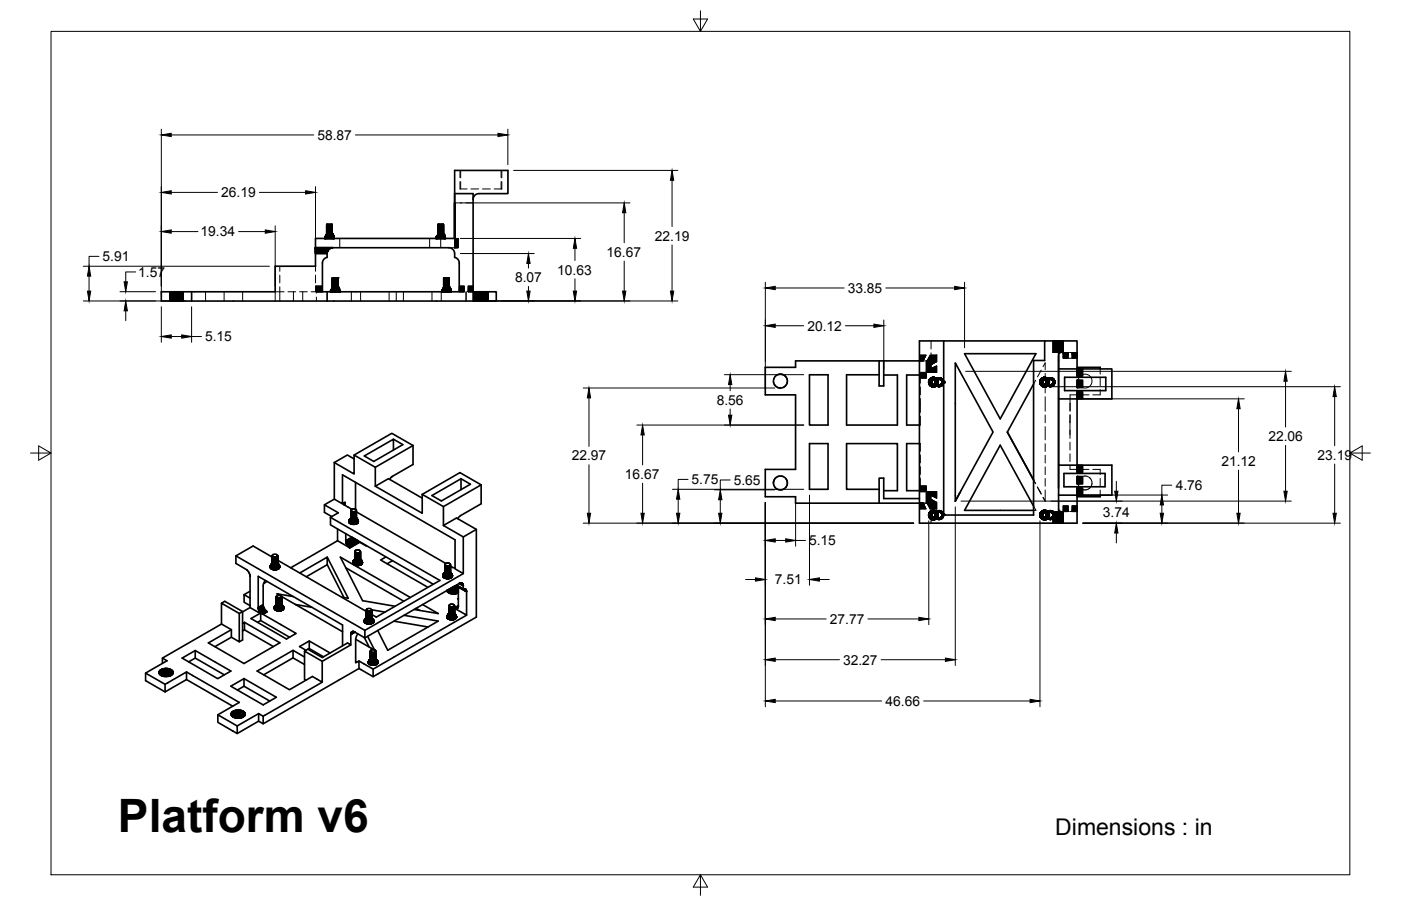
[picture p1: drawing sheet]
<svg xmlns="http://www.w3.org/2000/svg" width="432mm" height="279mm" viewBox="0 0 432 279" stroke-linecap="round" stroke-linejoin="round" font-family="sans-serif">
<defs><g id="words">
<text font-size="14.2" x="36.4" y="256.5">Platform v6</text>
<text font-size="7.1" x="325.2" y="257.5">Dimensions : in</text>
<g font-size="4.3">
<text x="97.8" y="43.1">58.87</text>
<text x="68.2" y="60.8">26.19</text>
<text x="61.8" y="72.9">19.34</text>
<text x="201.8" y="74.2">22.19</text>
<text x="31.6" y="80.6">5.91</text>
<text x="186.9" y="79.2">16.67</text>
<text x="42.6" y="85.4">1.57</text>
<text x="158.7" y="87">8.07</text>
<text x="171.7" y="84.7">10.63</text>
<text x="261.3" y="90.3">33.85</text>
<text x="248.9" y="102">20.12</text>
<text x="63.2" y="105.3">5.15</text>
<text x="220.9" y="124.8">8.56</text>
<text x="390.9" y="136">22.06</text>
<text x="176.2" y="142">22.97</text>
<text x="376.4" y="143.7">21.12</text>
<text x="406.1" y="141.8">23.19</text>
<text x="192.6" y="147.7">16.67</text>
<text x="213.2" y="149.3">5.75</text>
<text x="226.1" y="149.5">5.65</text>
<text x="362.4" y="151.1">4.76</text>
<text x="339.9" y="159.4">3.74</text>
<text x="249.4" y="168.2">5.15</text>
<text x="238.8" y="180.2">7.51</text>
<text x="255.8" y="192.4">27.77</text>
<text x="259.8" y="205">32.27</text>
<text x="272.9" y="217.7">46.66</text>
</g>
</g></defs>
<!-- layer: Visible -->
<g fill="none" stroke="#000" stroke-width=".51">
<path d="M97.2 78h3.6v1.4l-.9 .4-.5 1.2v9h1.4M97.2 76.4h.1M97.2 76.5v.2M97.2 76.7v.2M97.2 76.9v.8M97.2 77.7v.3M97.2 78v4.1h-12.4v7.9h-25.7M97.2 78l3.6 .1zM97.2 77.9h3.6zM97.2 77.7l3.7 .1zM97.2 77.6h3.7zM97.2 77.7h3.7"/>
<path d="M97.2 77.4h3.8zM97.2 77.3h3.8zM97.2 77.4l3.8-.1zM97.2 77.2h3.9zM97.2 77h4zM97.2 77h4M97.2 76.9l4.1 .1M97.2 76.9h4.1M97.2 76.8l4.2 .1M97.2 76.8h4.3M97.2 76.7l4.3 .1M97.2 76.7h4.4"/>
<path d="M97.2 76.6l4.4 .1M97.2 76.5l4.7 .1M97.2 76.5h4.7M97.2 76.5h4.8M97.2 76.5h4.9M97.2 76.4l4.9 .1M97.2 76.4h5M97.2 76.4h5.2zM97.2 76.4v.1M97.2 76.7h.1M100.1 73.5h.1M100.1 73.4v.1"/>
<path d="M100.1 73.4h.1M100.1 73.3v.1M100.1 73.3h.1M100.2 73.2l-.1 .1M100.2 73.5h.1M100.2 73.2h.1M100.2 73.1v.1M100.2 73.4v.1M100.2 73.4h.1M100.2 73.3v.1M100.2 73.3h.1M100.2 73.2v.1"/>
<path d="M100.2 73.1h.1M100.2 73h.1M100.3 73.5h-.1M100.3 73.4l-.1 .1M100.3 73.4h-.1M100.3 73.3l-.1 .1M100.3 73.3h-.1M100.3 73.2l-.1 .1M100.3 73.2h-.1M100.3 73.1l-.1 .1M100.3 73.1h-.1M100.3 73h.1"/>
<path d="M100.3 73h-.1M100.3 73.5h.1M100.3 73l-.1 .1M100.3 73.4v.1M100.3 73.4h.1M100.3 73.3h.1M100.3 73.2v.1M100.3 73.2h.1M100.3 73.1v.1M100.3 73.1h.1M100.3 73v.1M100.3 72.9h.1"/>
<path d="M100.4 73.4h-.1M100.4 73.3l-.1 .1M100.4 73.3h-.1M100.4 73.2l-.1 .1M100.4 73.2h-.1M100.4 73.1h-.1M100.4 73l-.1 .1M100.4 73h-.1M100.4 72.9h.1M100.4 72.8h.1M100.4 73.5h-.1M100.4 73.4l-.1 .1"/>
<path d="M100.4 73.1l-.1 .1M100.4 72.9h-.1M100.4 73.5h.1M100.4 73.3v.1M100.4 73.3h.1M100.4 73.2h.1M100.4 73.1v.1M100.4 73v.1M100.4 73h.1M100.4 73.4h.1M100.4 73.2v.1M100.4 73.1h.1"/>
<path d="M100.5 72.8h.1M100.4 73.4v.1M100.4 72.8v.1M100.5 73.4h-.1M100.5 73.3l-.1 .1M100.5 73.2h-.1M100.5 73.1l-.1 .1M100.5 73.1h-.1M100.5 73l-.1 .1M100.5 73h-.1M100.5 72.9h-.1M100.5 72.8l-.1 .1"/>
<path d="M100.5 73.5h-.1M100.5 73.4l-.1 .1M100.5 73.3h-.1M100.5 73.2l-.1 .1M100.5 72.7h.1M100.5 72.7l-.1 .1M100.5 73.3v.1M100.5 73.3h.1M100.5 73.1v.1M100.5 73v.1M100.5 73h.1M100.5 72.9l-.1 .1"/>
<path d="M100.5 73.5h.1M100.5 73.4v.1M100.5 73.4h.1M100.5 73.2v.1M100.5 73.2h.1M100.5 73.1h.1M100.5 72.9h.1M100.5 72.8v.1M100.6 72.7h.1M100.5 72.7v.1M100.6 73.5h-.1M100.6 73.4l-.1 .1"/>
<path d="M100.6 73.2l-.1 .1M100.6 73.2h-.1M100.6 73.1h-.1M100.6 73l-.1 .1M100.6 73h-.1M100.6 72.9l-.1 .1M100.6 72.9h-.1M100.6 73.4h-.1M100.6 73.3l-.1 .1M100.6 73.3h-.1M100.6 73.1l-.1 .1M100.6 72.8l-.1 .1"/>
<path d="M100.6 72.8h-.1M100.6 72.7l-.1 .1M100.6 72.7h-.1M100.6 72.6h.1M100.6 73.5h.1M100.6 73.2h.1M100.6 73v.1M100.6 72.9h.1M100.6 72.5h.1M100.6 73.4v.1M100.6 73.4h.1M100.6 73.3v.1"/>
<path d="M100.6 73.1v.1M100.6 73h.1M100.6 72.8v.1M100.6 72.8h.1M100.6 72.7v.1M100.6 72.5v.1M100.6 73.2v.1M100.6 73.1h.1M100.7 72.5h.1M100.6 72.4h.1M100.7 73.5h-.1M100.7 73.4l-.1 .1"/>
<path d="M100.7 73.4h-.1M100.7 73.1l-.1 .1M100.7 73h-.1M100.7 72.9h-.1M100.7 72.8h-.1M100.7 72.7l-.1 .1M100.7 72.7h-.1M100.7 72.6h-.1M100.7 72.4h.1M100.7 72.4l-.1 .1M100.7 73.3l-.1 .1M100.7 73.3h-.1"/>
<path d="M100.7 73.2l-.1 .1M100.7 73.1h-.1M100.7 73l-.1 .1M100.7 72.9l-.1 .1M100.7 72.8l-.1 .1M100.7 72.5l-.1 .1M100.7 72.3h.1M100.7 73.5h.1M100.7 73.4v.1M100.7 73.4h.1M100.7 73.2h-.1M100.7 72.9h.1"/>
<path d="M100.7 72.8v.1M100.7 69.3v2.8zM100.7 69.3v2.8M100.7 72.7h.1M100.7 72.4v.1M100.7 72.2h.1M100.7 72.1h.1M100.7 73.3v.1M100.7 73.3h.1M100.7 73.1h.1M100.7 73v.1M100.7 73h.1"/>
<path d="M100.7 69.3l.1 2.8M100.7 72.8h.1M100.7 72.7v.1M100.7 72.6h.1M100.7 72.5v.1M100.8 72.3h.1M100.8 72.2h.1M100.8 73.2l-.1 .1M100.8 73.2h-.1M100.8 73.1l-.1 .1M100.8 73h-.1M100.8 72.9h-.1"/>
<path d="M100.8 72.8l-.1 .1M100.8 69.3v2.8zM100.8 72.7l-.1 .1M100.8 72.7h-.1M100.8 72.6h-.1M100.8 72.5l-.1 .1M100.8 72.5h-.1M100.8 72.4h-.1M100.8 72.3l-.1 .1M100.8 72.1l-.1 .1M100.8 73.5h-.1M100.8 73.4l-.1 .1"/>
<path d="M100.8 73.4h-.1M100.8 73.3l-.1 .1M100.8 73.1h-.1M100.8 69.3v2.8M100.8 72.8h-.1M100.8 72.6l-.1 .1M100.8 72.4l-.1 .1M100.8 72.1h.1M100.8 73.2h.1M100.8 72.7h.1M100.8 72.5h.1M100.8 73.5h.1"/>
<path d="M100.8 73.4v.1M100.8 73.4h.1M100.8 73.1v.1M100.8 73.1h.1M100.8 73h.1M100.8 72.9h.1M100.8 69.3l.1 2.8M100.8 78.1h-3.6h3.6M100.8 78.1l-3.6 .1M100.8 72.7v.1M100.8 72.6h.1M100.8 72.5v.1"/>
<path d="M100.8 72.4v.1M100.8 72.4h.1M100.8 72.3v.1M100.8 72.2v.1M100.8 72.1v.1M100.8 72.8h.1M100.8 73.3v.1M100.8 73.3h.1M100.8 73v.1M100.8 73l-.1 .1M100.8 72.8v.1M100.8 77.9v.2"/>
<path d="M100.8 77.9l-3.6 .1M100.9 73.2h-.1M100.9 73.1l-.1 .1M100.9 73.1h-.1M100.9 73h-.1M100.9 72.9h-.1M100.9 69.3v2.8M100.9 77.8h-3.7l3.6 .1M100.9 72.7l-.1 .1M100.9 72.7h-.1M100.9 72.6h-.1M100.9 72.5h-.1"/>
<path d="M100.9 72.4l-.1 .1M100.9 72.4h-.1M100.9 72.3l-.1 .1M100.9 73.5h-.1M100.9 73.4l-.1 .1M100.9 73.4h-.1M100.9 73.3l-.1 .1M100.9 73.3h-.1M100.9 73l-.1 .1M100.9 72.8l-.1 .1M100.9 72.8h-.1M100.9 72.6l-.1 .1"/>
<path d="M100.9 72.5l-.1 .1M100.9 72.3h.1M100.9 72.2v.1M100.9 72.2h-.1M100.9 72.2h.1M100.9 72.1v.1M100.9 73.2l-.1 .1M100.9 73.1v.1M100.9 77.6l-3.7 .1M100.9 72.8h.1M100.9 72.7h.1M100.9 72.5v.1"/>
<path d="M100.9 72.5h.1M100.9 72.4v.1M100.9 72.4h.1M100.9 72.3v.1M100.9 72.1h.1M100.9 73.5h.1M100.9 73.4v.1M100.9 73.4h.1M100.9 73.1h.1M100.9 72.9h.1M100.9 72.8v.1M100.9 69.3l.1 2.8"/>
<path d="M100.9 72.7v.1M100.9 72.6h.1M100.9 73.3v.1M100.9 73.2v.1M100.9 73h.1M100.9 72.6v.1M101 73.2h-.1M101 73.1l-.1 .1M101 73.1h-.1M101 72.9l-.1 .1M101 72.9h-.1M101 72.8l-.1 .1"/>
<path d="M101 77.5h-3.8l3.7 .1M101 72.7l-.1 .1M101 72.7h-.1M101 72.5l-.1 .1M101 72.5h-.1M101 72.4l-.1 .1M101 72.4h-.1M101 72.3h-.1M101 72.2l-.1 .1M101 72.2h-.1M101 73.5h-.1M101 73.4l-.1 .1"/>
<path d="M101 73.4h-.1M101 73.3l-.1 .1M101 73l-.1 .1M101 69.3v2.8M101 72.8h-.1M101 72.6h-.1M101 72.4v.1M101 72.3l-.1 .1M101 72.2v.1M101 72.1l-.1 .1M101 72.1h.1M101 77.4h.1"/>
<path d="M101 73.3h-.1M101 73.2l-.1 .1M101 73.1v.1M101 73h-.1M101 69.3l.1 2.8M101 72.7h.1M101 72.5h.1M101 72.4h.1M101 72.3v.1M101 72.2h.1M101 72.1v.1M101 72.8h.1"/>
<path d="M101 73.1h.1M101 73v.1M101 72.9h.1M101 72.6h.1M101 72.5v.1M101 73.5h.1M101 73.4v.1M101 73.4h.1M101 73.3v.1M101 73.3h.1M101 73h.1M101 72.8v.1"/>
<path d="M101 72.7v.1M101 72.3h.1M101.1 73.2l-.1 .1M101.1 73.2h-.1M101.1 73.1l-.1 .1M101.1 73.1h-.1M101.1 72.9h-.1M101.1 69.3v2.8M101.1 72.8h-.1M101.1 72.7h-.1M101.1 72.5l-.1 .1M101.1 72.5h-.1"/>
<path d="M101.1 72.4h-.1M101.1 72.3l-.1 .1M101.1 72.3h-.1M101.1 72.1h-.1M101.1 77.3h-.1M101.1 73h-.1M101.1 72.8l-.1 .1M101.1 77.2l-.3 .7M101.1 69.3l.1 2.8M101.1 72.7l-.1 .1M101.1 72.4l-.1 .1M101.1 72.2l-.1 .1"/>
<path d="M101.1 72.2h-.1M101.1 72.1l-.1 .1M101.1 72.1h.1M101.1 73.5h-.1M101.1 73.4l-.1 .1M101.1 73.4h-.1M101.1 73.3l-.1 .1M101.1 73.2h.1M101.1 72.6v.1M101.1 72.5h.1M101.1 72.3v.1M101.1 72.3h.1"/>
<path d="M101.1 72.2v.1M101.1 72.2h.1M101.1 72.1v.1M101.1 73.1v.1M101.1 73.1h.1M101.1 73v.1M101.1 72.9h.1M101.1 72.8v.1M101.1 72.7v.1M101.1 72.7h.1M101.1 72.6h.1M101.1 72.4v.1"/>
<path d="M101.1 72.4h.1M101.2 73.5h-.1M101.2 73.4l-.1 .1M101.2 73.4h-.1M101.2 73l-.2 .1M101.2 73h-.1M101.2 69.3v2.8zM101.2 72.8h-.1M101.2 72.7h-.1M101.2 72.6h-.1M101.2 72.5h-.1M101.2 72.4l-.1 .1"/>
<path d="M101.2 72.2l-.1 .1M101.2 72.2h-.1M101.2 72.1l-.1 .1M101.2 77.1l-.1 .1M101.2 72.1h.1M101.2 73.3l-.1 .1M101.2 73.2l-.2 .1M101.2 73.2h-.1M101.2 73.1l-.1 .1M101.2 72.9h-.1M101.2 72.8l-.1 .1M101.2 72.7l-.1 .1"/>
<path d="M101.2 72.5l-.1 .1M101.2 72.2h.1M101.2 72.1v.1M101.2 73.1h-.1M101.2 73l-.1 .1M101.2 73h.1M101.2 77.1h-4h4M101.2 72.8h.1M101.2 72.6h.1M101.2 72.4v.1M101.2 72.4h.1M101.2 72.3v.1"/>
<path d="M101.2 72.3h.1M101.2 73.5h.1M101.2 73.4v.1M101.2 73.4h.1M101.2 73.3v.1M101.2 72.9h.1M101.2 77l-.1 .2M101.2 69.3l.1 2.8M101.2 72.7v.1M101.2 72.7h.1M101.2 72.5v.1M101.2 72.5h.1"/>
<path d="M101.2 72.2v.1M101.2 73.3h.1M101.2 73.2l-.1 .1M101.2 73.2h.1M101.2 73.1v.1M101.2 73.1h.1M101.2 72.8v.1M101.3 73h-.1M101.3 72.9l-.1 .1M101.3 72.9h-.1M101.3 72.7l-.1 .1M101.3 72.7h-.1"/>
<path d="M101.3 72.5h-.1M101.3 72.4l-.1 .1M101.3 72.4h-.1M101.3 73.5h-.1M101.3 73.4l-.1 .1M101.3 73.4h-.1M101.3 73.3l-.1 .1M101.3 73.3h-.1M101.3 73.2l-.1 .1M101.3 72.8l-.1 .1M101.3 69.3v2.8M101.3 72.6h-.1"/>
<path d="M101.3 72.5l-.1 .1M101.3 72.3l-.1 .1M101.3 72.3h-.1M101.3 72.2l-.1 .1M101.3 72.2h-.1M101.3 72.1l-.1 .1M101.3 73.2h-.1M101.3 73.1l-.1 .1M101.3 73.1h-.1M101.3 73l-.1 .1M101.3 73h.1M101.3 72.8h-.1"/>
<path d="M101.3 72.7h.1M101.3 72.5h.1M101.3 72.4v.1M101.3 72.4h.1M101.3 72.3v.1M101.3 72.3h.1M101.3 72.9h.1M101.3 72.8v.1M101.3 69.3l.1 2.8zM101.3 72.5v.1M101.3 72.2v.1M101.3 72.2h.1"/>
<path d="M101.3 72.1v.1M101.3 72.1h.1M101.3 73.5h.1M101.3 73.4v.1M101.3 73.4h.1M101.3 73.3v.1M101.3 73.2v.1M101.3 73.2h.1M101.3 73.1v.1M101.3 72.8h.1M101.3 72.7v.1M101.4 73.1h-.1"/>
<path d="M101.4 73l-.1 .1M101.4 73l-.2 .1M101.4 73h-.1M101.4 72.9h-.1M101.4 72.7h-.1M101.4 72.6h-.1M101.4 72.5l-.1 .1M101.4 72.5h-.1M101.4 72.8l-.1 .1M101.4 69.3l.1 2.8zM101.4 72.8h-.1M101.4 72.7l-.1 .1"/>
<path d="M101.4 72.4l-.1 .1M101.4 72.4h-.1M101.4 72.3l-.1 .1M101.4 72.3h-.1M101.4 72.2l-.1 .1M101.4 72.2h-.1M101.4 72.1l-.1 .1M101.4 72.1h.1M101.4 72.8h.1M101.4 73.5h-.1M101.4 73.4l-.1 .1M101.4 73.4h-.1"/>
<path d="M101.4 73.3l-.1 .1M101.4 73.2l-.1 .1M101.4 73.2h-.1M101.4 73.1l-.1 .1M101.4 73v.1M101.4 73h.1M101.4 72.6v.1M101.4 72.6h.1M101.4 72.5v.1M101.4 72.5h.1M101.4 72.4v.1M101.4 72.4h.1"/>
<path d="M101.4 72.3v.1M101.4 72.9h.1M101.4 72.8v.1M101.4 72.7v.1M101.4 72.3h.1M101.4 72.2v.1M101.4 72.2h.1M101.4 72.1v.1M101.5 69.3l.1 2.8zM101.5 72.7h-.1M101.5 72.6h-.1M101.5 72.5l-.1 .1"/>
<path d="M101.5 72.5h-.1M101.5 72.4l-.1 .1M101.5 72.4h-.1M101.5 72.3l-.1 .1M101.5 72.3h-.1M101.5 72.2l-.1 .1M101.5 72.2h-.1M101.5 72.1l-.1 .1M101.5 72.1h.1M101.5 73.5h-.1M101.5 73.4l-.1 .1M101.5 73.4h-.1"/>
<path d="M101.5 73.3l-.1 .1M101.5 73.2l-.2 .1M101.5 73.2h-.1M101.5 73.1l-.1 .1M101.5 73.1h-.1M101.5 73h-.1M101.5 72.9h-.1M101.5 72.8l-.1 .1M101.5 72.8h.1M101.5 72.8h-.1M101.5 72.7l-.1 .1M101.5 72.7h.1"/>
<path d="M101.5 72.6h.1M101.5 72.5v.1M101.5 72.5h.1M101.5 72.4v.1M101.5 72.4h.1M101.5 72.3v.1M101.5 72.3h.1M101.5 72.2v.1M101.5 72.2h.1M101.5 72.1v.1M101.5 73.5h.1M101.5 73.4v.1"/>
<path d="M101.5 73.4h.1M101.5 73.3v.1M101.5 73.2l-.1 .1M101.5 73.2h.1M101.5 73.1v.1M101.5 73.1h.1M101.5 73v.1M101.5 73l-.1 .1M101.5 73h.1M101.5 72.9h.1M101.5 72.8v.1M101.5 72.7v.1"/>
<path d="M101.6 72.2l-.1 .1M101.6 72.2h-.1M101.6 72.1l-.1 .1M101.6 73.1h-.1M101.6 73l-.1 .1M101.6 73h-.1M101.6 72.9h-.1M101.6 72.8l-.1 .1M101.6 72.8h-.1M101.6 72.7l-.1 .1M101.6 72.7h-.1M101.6 72.6h-.1"/>
<path d="M101.6 72.5l-.1 .1M101.6 72.5h-.1M101.6 72.4l-.1 .1M101.6 72.4h-.1M101.6 72.3l-.1 .1M101.6 72.3h-.1M101.6 73.5h-.1M101.6 73.4l-.1 .1M101.6 73.4h-.1M101.6 73.3l-.1 .1M101.6 73.3h-.1M101.6 73.2l-.1 .1"/>
<path d="M101.6 73.2h-.1M101.6 73.1l-.1 .1M101.6 69.3l.1 2.8zM101.6 72.5h.1M101.6 72.4v.1M101.6 72.4h.1M101.6 72.3v.1M101.6 72.3h.1M101.6 72.2v.1M101.6 72.2h.1M101.6 72.1v.1M101.6 72.1h.1"/>
<path d="M101.6 72.8v.1M101.6 72.8h.1M101.6 72.7v.1M101.6 72.7h.1M101.6 72.6h.1M101.6 72.5v.1M101.6 73.3h.1M101.6 73.2v.1M101.6 73.2h.1M101.6 73.1v.1M101.6 73.1h.1M101.6 73h.1"/>
<path d="M101.6 72.9h.1M101.7 73.5h-.1M101.7 73.4l-.1 .1M101.7 73.4h-.1M101.7 73.3l-.1 .1M101.7 72.8h-.1M101.7 72.7l-.1 .1M101.7 72.7h-.1M101.7 72.6h-.1M101.7 72.5l-.1 .1M101.7 72.9h-.1M101.7 72.8l-.1 .1"/>
<path d="M101.7 69.3l.1 2.8zM101.7 72.5v.1M101.7 72.5h.1M101.7 72.5h-.1M101.7 72.4l-.1 .1M101.7 72.4h-.1M101.7 72.3l-.1 .1M101.7 72.3h-.1M101.7 72.2l-.1 .1M101.7 72.2h-.1M101.7 72.1l-.1 .1M101.7 72.1h.1"/>
<path d="M101.7 72.8h.1M101.7 73.4h.1M101.7 73.3v.1M101.7 73.2l-.1 .1M101.7 73.2h-.1M101.7 73.1l-.1 .1M101.7 73.1h-.1M101.7 73l-.1 .1M101.7 73h-.1M101.7 72.7v.1M101.7 72.7h.1M101.7 72.3h.1"/>
<path d="M101.7 72.2v.1M101.7 72.2h.1M101.7 72.1v.1M101.7 73.5h.1M101.7 73.4v.1M101.7 72.9h.1M101.7 72.8v.1M101.7 72.4v.1M101.7 72.4h.1M101.7 72.3v.1M101.7 73v.1M101.7 73h.1"/>
<path d="M101.7 69.3l.1 2.8M101.7 72.6h.1M101.8 73.5h-.1M101.8 73.4l-.1 .1M101.8 73.4h-.1M101.8 73.3l-.1 .1M101.8 73.2l-.1 .1M101.8 73.2h-.1M101.8 73.1l-.1 .1M101.8 73.1h-.1M101.8 69.3l.1 2.8M101.8 76.6h-4.6h4.5"/>
<path d="M101.8 72.8h-.1M101.8 72.7l-.1 .1M101.8 72.5l-.1 .1M101.8 72.5h-.1M101.8 72.4l-.1 .1M101.8 72.8h.1M101.8 72.9h-.1M101.8 72.8l-.1 .1M101.8 72.7h.1M101.8 72.7h-.1M101.8 72.4v.1M101.8 72.4h.1"/>
<path d="M101.8 72.3l-.1 .1M101.8 73.1h.1M101.8 73v.1M101.8 73h-.1M101.8 72.7v.1M101.8 72.6h.1M101.8 72.5v.1M101.8 72.5h.1M101.8 72.3h.1M101.8 72.2v.1M101.8 72.2h.1M101.8 72.1v.1"/>
<path d="M101.8 73.5h.1M101.8 73.4v.1M101.8 73.4h.1M101.8 73.3v.1M101.8 73.3h.1M101.8 73.2h.1M101.8 73.1v.1M101.8 72.9h.1M101.8 72.8v.1M101.8 72.3v.1M101.9 73h-.1M101.9 72.9h-.1"/>
<path d="M101.9 69.3v2.8zM101.9 72.8h-.1M101.9 72.7l-.1 .1M101.9 72.6h-.1M101.9 72.5l-.1 .1M101.9 72.5h-.1M101.9 72.3h-.1M101.9 72.2l-.1 .1M101.9 72.2h-.1M101.9 72.1l-.1 .1M101.9 72.1h.1M101.9 73.2h-.1"/>
<path d="M101.9 73.1l-.1 .1M101.9 73.1h-.1M101.9 72.9h.1M101.9 72.8l-.1 .1M101.9 72.7h.1M101.9 72.7h-.1M101.9 72.5h.1M101.9 72.2v.1M101.9 72.2h.1M101.9 72.1v.1M101.9 72.8h.1M101.9 73.5h-.1"/>
<path d="M101.9 73.4l-.1 .1M101.9 73.4h-.1M101.9 73.3l-.1 .1M101.9 73.3h-.1M101.9 73.2l-.1 .1M101.9 72.9v.1M101.9 72.7v.1M101.9 72.6h.1M101.9 72.5v.1M101.9 72.4v.1M101.9 72.4h.1M101.9 72.3v.1"/>
<path d="M101.9 72.3h.1M101.9 73l-.1 .1M101.9 73h.1M101.9 72.8v.1M101.9 69.3l.1 2.8zM101.9 73.2v.1M101.9 73.2h.1M101.9 73.1v.1M101.9 73.1h.1M101.9 72.6v.1M102 73.5h-.1M102 73.4l-.1 .1"/>
<path d="M102 73.4h-.1M102 73.3l-.1 .1M102 73l-.1 .1M102 73h-.1M102 72.9l-.1 .1M102 72.7h-.1M102 72.5l-.1 .1M102 72.5h-.1M102 72.4h-.1M102 72.3l-.1 .1M102 72.3h-.1M102 72.2l-.1 .1"/>
<path d="M102 72.8h.1M102 73.1l-.1 .1M102 73.1h-.1M102 72.9h-.1M102 72.8l-.1 .1M102 69.3v2.8M102 72.7l-.1 .1M102 72.6h-.1M102 72.5h.1M102 72.4l-.1 .1M102 72.3v.1M102 72.3h.1"/>
<path d="M102 72.2v.1M102 72.2h.1M102 72.2h-.1M102 72.1l-.1 .1M102 72.1h.1M102 73.3v.1M102 73.2l-.1 .1M102 73.2h-.1M102 72.9h.1M102 69.3l.1 2.8M102 72.7h.1M102 72.5v.1"/>
<path d="M102 72.4h.1M102 73.5h.1M102 73.4v.1M102 73.4h.1M102 73v.1M102 73h.1M102 72.8v.1M102 72.7v.1M102 72.1v.1M102 73.2h.1M102 73.1v.1M102 73.1h.1"/>
<path d="M102 72.9v.1M102 72.6h.1M102 72.4v.1M102.1 73.4l-.1 .1M102.1 73.4h-.1M102.1 73.3l-.1 .1M102.1 73.3h-.1M102.1 73.2l-.1 .1M102.1 73h-.1M102.1 72.9h-.1M102.1 72.8l-.1 .1M102.1 69.3v2.8"/>
<path d="M102.1 72.8h-.1M102.1 72.7l-.1 .1M102.1 72.7h-.1M102.1 72.5l-.1 .1M102.1 72.5h-.1M102.1 72.4l-.1 .1M102.1 72.4h-.1M102.1 72.3h-.1M102.1 72.2l-.1 .1M102.1 72.2h-.1M102.1 72.1l-.1 .1M102.1 72.1h.1"/>
<path d="M102.1 73.5h-.1M102.1 73.1h-.1M102.1 73l-.1 .1M102.1 72.7h.1M102.1 72.6h.1M102.1 72.5h.1M102.1 72.3v.1M102.1 72.8h.1M102.1 73.3h.1M102.1 73.2v.1M102.1 73.2h.1M102.1 73.1l-.1 .1"/>
<path d="M102.1 73h.1M102.1 72.9v.1M102.1 72.8v.1M102.1 69.3l.1 2.8M102.1 72.4h.1M102.1 72.2h.1M102.1 73.5h.1M102.1 73.4v.1M102.1 73.4h.1M102.1 73.3v.1M102.1 73v.1M102.1 72.9h.1"/>
<path d="M102.1 72.7v.1M102.1 72.5v.1M102.1 72.4v.1M102.1 72.3h.1M102.1 72.2v.1M102.1 72.1v.1M102.2 73.2h-.1M102.2 73.1l-.1 .1M102.2 73.1h-.1M102.2 73h-.1M102.2 72.8l-.1 .1M102.2 72.8h-.1"/>
<path d="M102.2 72.7h-.1M102.2 72.6v.1M102.2 72.6h-.1M102.2 72.5h-.1M102.2 72.4l-.1 .1M102.2 72.4h-.1M102.2 72.3h-.1M102.2 72.2l-.1 .1M102.2 72.2h-.1M102.2 73.3l-.1 .1M102.2 73.2l-.1 .1M102.2 72.9h.1"/>
<path d="M102.2 72.9h-.1M102.2 69.3v2.8zM102.2 72.7v.1M102.2 72.7h.1M102.2 72.6h.1M102.2 72.5v.1M102.2 72.5h.1M102.2 72.4v.1M102.2 72.3v.1M102.2 72.1v.1M102.2 72.8h.1M102.2 72.1h.1"/>
<path d="M102.2 73.5h-.1M102.2 73.4l-.1 .1M102.2 73.4h-.1M102.2 73.1v.1M102.2 73.1h.1M102.2 72.9v.1M102.2 72.8v.1M102.2 72.4h.1M102.2 72.3h.1M102.2 72.2v.1M102.2 72.2h.1M102.2 73.2h.1"/>
<path d="M102.2 73v.1M102.2 73h.1M102.2 69.3v2.8M102.2 73.5h.1M102.2 73.4v.1M102.2 73.4h.1M102.2 73.3v.1M102.2 73.3h.1M102.2 69.3l.1 2.8zM102.3 72.1h.1M102.3 73.2h-.1M102.3 73.1l-.1 .1"/>
<path d="M102.3 73h-.1M102.3 72.9h-.1M102.3 69.3v2.8M102.3 72.8h.1M102.3 72.7h-.1M102.3 72.6h.1M102.3 72.2h.1M102.3 73.3l-.1 .1M102.3 73.3h-.1M102.3 73.2l-.1 .1M102.3 73l-.1 .1M102.3 72.8v.1"/>
<path d="M102.3 72.7v.1M102.3 72.7h.1M102.3 72.5v.1M102.3 72.5h.1M102.3 72.4v.1M102.3 72.4h.1M102.3 72.3v.1M102.3 72.3h.1M102.3 72.2v.1M102.3 73.5h.1M102.3 73.4l-.1 .1M102.3 73.4h-.1"/>
<path d="M102.3 73.1v.1M102.3 73.1h.1M102.3 73h.1M102.3 72.9h.1M102.3 69.3v2.8zM102.3 72.1v.1M102.3 73.2v.1M102.3 73.2h.1M102.3 73v.1M102.3 72.9v.1M102.3 73.4v.1M102.3 73.4h.1"/>
<path d="M102.3 73.3v.1M102.4 72.3h.1M102.4 72.2h.1M102.4 73.2l-.1 .1M102.4 73.2h-.1M102.4 73l-.1 .1M102.4 73h-.1M102.4 72.9h-.1M102.4 69.3v2.8M102.4 72.8h.1M102.4 72.7v.1M102.4 72.7h-.1"/>
<path d="M102.4 72.6h.1M102.4 72.5v.1M102.4 72.5h.1M102.4 72.4v.1M102.4 72.4h.1M102.4 72.1h.1M102.4 73.4h-.1M102.4 73.3l-.1 .1M102.4 73.3h-.1M102.4 73.1h-.1M102.4 73h.1M102.4 72.9h.1"/>
<path d="M102.4 72.8v.1M102.4 72.7h.1M102.4 73.5h-.1M102.4 73.4l-.1 .1M102.4 73.2h.1M102.4 73.1v.1M102.4 72.9v.1M102.4 73.3v.1M102.4 73.3h.1M102.4 73.2v.1M102.4 73.1h.1M102.4 72.6v.1"/>
<path d="M102.4 76.4h-5.2l41.7 .1 .7 .4 .4 .7 .1 1.8 .9 .4 .5 1v9.2h-40.7v2.8M102.4 73.5h.1M102.4 73.4v.1M102.4 73.4h.1M102.4 73v.1M102.5 72.5h.1M102.5 73.3l-.1 .1M102.5 73.3h-.1M102.5 73.2l-.1 .1M102.5 73.1h-.1M102.5 73h-.1M102.5 72.9h-.1"/>
<path d="M102.5 72.7h.1M102.5 72.6h.1M102.5 73.5h-.1M102.5 73.4l-.1 .1M102.5 73.4h-.1M102.5 73.2h.1M102.5 73.1l-.1 .1M102.5 73v.1M102.5 73h.1M102.5 72.9h.1M102.5 72.8v.1M102.5 72.8h.1"/>
<path d="M102.5 73.3h.1M102.5 73.2v.1M102.5 73.1h.1M102.6 72.8h.1M102.5 72.7v.1M102.5 73.5h.1M102.5 73.4v.1M102.5 73.4h.1M102.5 73.3v.1M102.5 73.1v.1M102.5 72.9v.1M102.6 72.7h.1"/>
<path d="M102.6 73.3h-.1M102.6 73.2l-.1 .1M102.6 73.1h-.1M102.6 73h-.1M102.6 72.9h-.1M102.6 73.5h-.1M102.6 73.4l-.1 .1M102.6 73.4h-.1M102.6 73.2h.1M102.6 73.1h.1M102.6 73h.1M102.6 72.7v.1"/>
<path d="M102.6 73.3v.1M102.6 73.3h.1M102.6 73.2v.1M102.6 73.1v.1M102.6 73v.1M102.6 72.9h.1M102.6 72.8v.1M102.6 73.5h.1M102.6 73.4v.1M102.6 73.4h.1M102.6 72.8l.1 .1M102.7 72.8h.1"/>
<path d="M102.7 73.5h-.1M102.7 73.4l-.1 .1M102.7 73.4h-.1M102.7 73.3h-.1M102.7 73.2l-.1 .1M102.7 73.1l-.1 .1M102.7 73.1h-.1M102.7 73v.1M102.7 73h.1M102.7 72.9h.1M102.7 73.4h.1M102.7 73.3v.1"/>
<path d="M102.7 73.2h.1M102.7 73.1h.1M102.7 72.8v.1M102.7 73.5h.1M102.7 73.4v.1M102.7 73.3h.1M102.7 73.2v.1M102.7 73.1v.1M102.8 72.9h.1M102.8 73.5h-.1M102.8 73.4l-.1 .1M102.8 73.4h-.1"/>
<path d="M102.8 73.3l-.1 .1M102.8 73.3h-.1M102.8 73.2h-.1M102.8 73.1v.1M102.8 73.1h.1M102.8 73.1h-.1M102.8 73v.1M102.8 73h.1M102.8 72.9v.1M102.8 73.4v.1M102.8 73.4h.1M102.8 73.2v.1"/>
<path d="M102.8 73.5h.1M102.8 73.3v.1M102.8 73.3h.1M102.8 73.2h.1M102.9 73.3h.1M102.9 73.1h.1M102.9 73.4h.1M102.9 73.4h-.1M102.9 73.3l-.1 .1M102.9 73.2h.1M102.9 73.1v.1M102.9 73.5h.1"/>
<path d="M102.9 73.4v.1M102.9 73.2v.1M103 73.5h.1M103 73.4h.1M103 73.5h-.1M134.4 73.5h.1M134.4 73.4v.1M134.4 73.4h.1M134.4 73.3v.1M134.4 73.3h.1M134.5 73.2l-.1 .1M134.5 73.2h.1"/>
<path d="M134.5 73.1v.1M134.5 73.5h.1M134.5 73.4v.1M134.5 73.4h.1M134.5 73.3v.1M134.5 73.3h.1M134.5 73.2v.1M134.5 73.1h.1M134.5 73h.1M134.6 73.5h-.1M134.6 73.4l-.1 .1M134.6 73.4h-.1"/>
<path d="M134.6 73.3l-.1 .1M134.6 73.3h-.1M134.6 73.2l-.1 .1M134.6 73.2h-.1M134.6 73.1l-.1 .1M134.6 73.1h-.1M134.6 73h.1M134.6 73h-.1M134.6 72.9h.1M134.6 73.5h.1M134.6 73l-.1 .1M134.6 73.4v.1"/>
<path d="M134.6 73.4h.1M134.6 73.3h.1M134.6 73.2v.1M134.6 73.2h.1M134.6 73.1v.1M134.6 73.1h.1M134.6 73v.1M134.6 73.3v.1M134.7 72.8h.1M134.7 73.5h-.1M134.7 73.4l-.1 .1M134.7 73.4h-.1"/>
<path d="M134.7 73.2l-.1 .1M134.7 73.1l-.1 .1M134.7 73l-.1 .1M134.7 73h-.1M134.7 72.9h-.1M134.7 73.4v.1M134.7 73.3l-.1 .1M134.7 73.2h-.1M134.7 73.1h-.1M134.7 73.4h.1M134.7 73.3v.1M134.7 73.2h.1"/>
<path d="M134.7 73.1h.1M134.7 73h.1M134.7 72.9h.1M134.7 73.5h.1M134.7 73.3h.1M134.7 73.1v.1M134.7 73v.1M134.7 72.8v.1M134.8 72.8h.1M134.8 73.5h-.1M134.8 73.4l-.1 .1M134.8 73.4h-.1"/>
<path d="M134.8 73.3h-.1M134.8 73.2l-.1 .1M134.8 73.1h-.1M134.8 73h-.1M134.8 72.9h-.1M134.8 72.7h.1M134.8 73.3l-.1 .1M134.8 73.2h-.1M134.8 73.1l-.1 .1M134.8 73l-.1 .1M134.8 72.8l-.1 .1M134.8 73.5h.1"/>
<path d="M134.8 73.4v.1M134.8 73.4h.1M134.8 73.2v.1M134.8 73.2h.1M134.8 72.8h-.1M134.8 73.3v.1M134.8 73.3h.1M134.8 73.1v.1M134.8 73v.1M134.8 73h.1M134.8 72.9h.1M134.8 72.8v.1"/>
<path d="M134.9 72.7h.1M134.8 72.7v.1M134.9 73.5h-.1M134.9 73.4l-.1 .1M134.9 73.2l-.1 .1M134.9 73.2h-.1M134.9 73.1h-.1M134.9 73l-.1 .1M134.9 73h-.1M134.9 72.9l-.1 .1M134.9 72.9h-.1M134.9 72.6h.1"/>
<path d="M134.9 73.4h-.1M134.9 73.3l-.1 .1M134.9 73.3h-.1M134.9 73.1l-.1 .1M134.9 72.8l-.1 .1M134.9 72.8h-.1M134.9 72.7l-.1 .1M134.9 72.7h-.1M134.9 73.5h.1M134.9 73.2h.1M134.9 73v.1M134.9 72.9h.1"/>
<path d="M134.9 72.5h.1M134.9 73.4v.1M134.9 73.4h.1M134.9 73.3v.1M134.9 73.1v.1M134.9 73.1h.1M134.9 73h.1M134.9 72.8v.1M134.9 72.8h.1M134.9 72.7v.1M134.9 72.5v.1M134.9 73.2v.1"/>
<path d="M135 72.5h.1M134.9 72.4h.1M135 73.5h-.1M135 73.4l-.1 .1M135 73.4h-.1M135 73.1l-.1 .1M135 73h-.1M135 72.9h-.1M135 72.8h-.1M135 72.7l-.1 .1M135 72.7h-.1M135 72.6h-.1"/>
<path d="M135 72.4h.1M135 72.4l-.1 .1M135 73.3l-.1 .1M135 73.3h-.1M135 73.2l-.1 .1M135 73.1h-.1M135 73l-.1 .1M135 72.9l-.1 .1M135 72.8l-.1 .1M135 72.5l-.1 .1M135 72.3h.1M135 73.5h.1"/>
<path d="M135 73.4v.1M135 73.4h.1M135 73.2h-.1M135 72.9h.1M135 72.8v.1M135 69.3h.1M135 69.3v2.8zM135 72.7h.1M135 72.4v.1M135 72.2h.1M135 73.3v.1M135 73.3h.1"/>
<path d="M135 73.1h.1M135 73v.1M135 73h.1M135 69.3v2.8M135 72.8h.1M135 72.7v.1M135 72.6h.1M135 72.5v.1M135 72.1h.1M135 73.2v.1M135 73.2h.1M135 73.1v.1"/>
<path d="M135 69.3l.1 2.8zM135.1 72.3h.1M135 72.3v.1M135.1 72.2h.1M135.1 73.5h-.1M135.1 73.4l-.1 .1M135.1 73.4h-.1M135.1 73.3l-.1 .1M135.1 73.1h-.1M135.1 73h-.1M135.1 72.9h-.1M135.1 72.8h-.1"/>
<path d="M135.1 72.7l-.1 .1M135.1 72.7h-.1M135.1 72.6l-.1 .1M135.1 72.6h-.1M135.1 72.5l-.1 .1M135.1 72.5h-.1M135.1 72.4l-.1 .1M135.1 72.1h.1M135.1 73.2l-.1 .1M135.1 73.2h-.1M135.1 72.8l-.1 .1M135.1 69.3h.1"/>
<path d="M135.1 69.3v2.8M135.1 72.5h.1M135.1 73.5h.1M135.1 73.4v.1M135.1 73.4h.1M135.1 73.1l-.1 .1M135.1 72.7v.1M135.1 72.7h.1M135.1 72.6h.1M135.1 72.5v.1M135.1 72.4v.1M135.1 72.4h.1"/>
<path d="M135.1 72.3v.1M135.1 72.2v.1M135.1 72.1v.1M135.1 73.3v.1M135.1 73.3h.1M135.1 73v.1M135.1 73l-.1 .1M135.1 72.9h.1M135.1 72.8v.1M135.1 72.8h.1M135.1 73.2h.1M135.1 73.1v.1"/>
<path d="M135.1 73.1h.1M135.1 73h.1M135.2 73.5h-.1M135.2 73.4l-.1 .1M135.2 73.4h-.1M135.2 73.3l-.1 .1M135.2 73.3h-.1M135.2 73l-.1 .1M135.2 73h-.1M135.2 72.9h-.1M135.2 72.8l-.1 .1M135.2 72.8h-.1"/>
<path d="M135.2 72.7l-.1 .1M135.2 72.7h-.1M135.2 72.6l-.1 .1M135.2 72.6h-.1M135.2 72.5l-.1 .1M135.2 72.5h-.1M135.2 72.4l-.1 .1M135.2 72.3l-.1 .1M135.2 72.3h-.1M135.2 72.2l-.1 .1M135.2 72.2h-.1M135.2 72.1l-.1 .1"/>
<path d="M135.2 73.2l-.1 .1M135.2 73.2h-.1M135.2 73.1l-.1 .1M135.2 69.3h.1M135.2 69.3v2.8M135.2 72.4h-.1M135.2 72.3h.1M135.2 72.2h.1M135.2 72.1v.1M135.2 72.8h.1M135.2 72.1h.1M135.2 73.5h.1"/>
<path d="M135.2 73.4v.1M135.2 73.4h.1M135.2 73.1h-.1M135.2 72.7v.1M135.2 72.7h.1M135.2 72.6h.1M135.2 72.5v.1M135.2 72.5h.1M135.2 72.4h.1M135.2 72.2v.1M135.2 73.3v.1M135.2 73.2v.1"/>
<path d="M135.2 73h.1M135.2 72.9h.1M135.2 72.6v.1M135.2 72.3v.1M135.3 73.2h-.1M135.3 73.1l-.1 .1M135.3 73.1h-.1M135.3 72.9l-.1 .1M135.3 72.9h-.1M135.3 72.8l-.1 .1M135.3 72.7l-.1 .1M135.3 72.7h-.1"/>
<path d="M135.3 72.5l-.1 .1M135.3 72.5h-.1M135.3 72.4l-.1 .1M135.3 72.4h-.1M135.3 72.3h-.1M135.3 72.2l-.1 .1M135.3 72.2h-.1M135.3 73.5h-.1M135.3 73.4l-.1 .1M135.3 73.4h-.1M135.3 73.3l-.1 .1M135.3 73l-.1 .1"/>
<path d="M135.3 73l-.2 .1M135.3 69.3h.1M135.3 69.3l-.1 2.8M135.3 72.8h-.1M135.3 72.6h-.1M135.3 72.3l-.1 .1M135.3 72.2v.1M135.3 72.1l-.1 .1M135.3 72.1h.1M135.3 73.3h-.1M135.3 73.2l-.1 .1M135.3 73.1v.1"/>
<path d="M135.3 73h-.1M135.3 69.3v2.8M135.3 72.7h.1M135.3 72.6h.1M135.3 72.5h.1M135.3 72.4h.1M135.3 72.3v.1M135.3 72.2h.1M135.3 72.1v.1M135.3 72.8h.1M135.3 73.1h.1M135.3 73v.1"/>
<path d="M135.3 72.9h.1M135.3 72.5v.1M135.3 73.5h.1M135.3 73.4v.1M135.3 73.4h.1M135.3 73.3v.1M135.3 73.3h.1M135.3 73h.1M135.3 72.8v.1M135.3 72.7v.1M135.3 72.4v.1M135.3 72.3h.1"/>
<path d="M135.4 73.2l-.1 .1M135.4 73.2h-.1M135.4 73.1l-.1 .1M135.4 73.1h-.1M135.4 72.9h-.1M135.4 69.3h.1M135.4 69.3l-.1 2.8M135.4 72.8h-.1M135.4 72.7h-.1M135.4 72.5l-.1 .1M135.4 72.5h-.1M135.4 72.4h-.1"/>
<path d="M135.4 72.3l-.1 .1M135.4 72.3h-.1M135.4 72.1h-.1M135.4 73.5h-.1M135.4 73h-.1M135.4 72.8l-.1 .1M135.4 69.3v2.8M135.4 72.7l-.1 .1M135.4 72.4l-.1 .1M135.4 72.2l-.1 .1M135.4 72.2h-.1M135.4 72.1l-.1 .1"/>
<path d="M135.4 72.1h.1M135.4 73.4l-.1 .1M135.4 73.4h-.1M135.4 73.3l-.1 .1M135.4 73.2h.1M135.4 72.6v.1M135.4 72.5h.1M135.4 72.3v.1M135.4 72.3h.1M135.4 72.2v.1M135.4 72.2h.1M135.4 72.1v.1"/>
<path d="M135.4 72.8h.1M135.4 73.1v.1M135.4 73.1h.1M135.4 73v.1M135.4 72.9h.1M135.4 72.8v.1M135.4 72.7v.1M135.4 72.7h.1M135.4 72.6h.1M135.4 72.4v.1M135.4 72.4h.1M135.4 73.5h.1"/>
<path d="M135.4 73.4v.1M135.4 73.4h.1M135.4 73l-.1 .1M135.4 73h.1M135.5 73.4h-.1M135.5 73.3l-.1 .1M135.5 73.2l-.2 .1M135.5 73.2h-.1M135.5 73.1l-.1 .1M135.5 72.9h-.1M135.5 72.8l-.1 .1M135.5 69.3l-.1 2.8"/>
<path d="M135.5 72.7l-.1 .1M135.5 72.7h-.1M135.5 72.5l-.1 .1M135.5 72.5h-.1M135.5 72.2l-.1 .1M135.5 72.2h-.1M135.5 72.1l-.1 .1M135.5 73.1h-.1M135.5 73l-.1 .1M135.5 73h-.1M135.5 72.8h-.1M135.5 72.6h-.1"/>
<path d="M135.5 72.4l-.1 .1M135.5 72.4h-.1M135.5 72.3l-.1 .1M135.5 72.3h.1M135.5 73.5h-.1M135.5 73.4l-.1 .1M135.5 73.3v.1M135.5 72.9h.1M135.5 69.3v2.8M135.5 72.7h.1M135.5 72.5h.1M135.5 72.2v.1"/>
<path d="M135.5 72.2h.1M135.5 72.1v.1M135.5 72.1h.1M135.5 73.3h.1M135.5 73.2l-.1 .1M135.5 73.2h.1M135.5 73.1v.1M135.5 73.1h.1M135.5 72.8v.1M135.5 69.3h.1M135.5 72.8h.1M135.5 72.6h.1"/>
<path d="M135.5 72.5v.1M135.5 72.4v.1M135.5 72.4h.1M135.5 72.3v.1M135.6 73h-.1M135.6 72.9l-.1 .1M135.6 72.9h-.1M135.6 72.7l-.1 .1M135.6 72.7h-.1M135.6 72.5h-.1M135.6 72.4l-.1 .1M135.6 72.4h-.1"/>
<path d="M135.6 73.5h-.1M135.6 73.4l-.1 .1M135.6 73.4h-.1M135.6 73.3l-.1 .1M135.6 73.3h-.1M135.6 73.2l-.1 .1M135.6 72.8l-.1 .1M135.6 72.6h-.1M135.6 72.5l-.1 .1M135.6 72.3l-.1 .1M135.6 72.3h-.1M135.6 72.2l-.1 .1"/>
<path d="M135.6 72.2h-.1M135.6 72.1l-.1 .1M135.6 73.2h-.1M135.6 73.1l-.1 .1M135.6 73.1h-.1M135.6 73l-.1 .1M135.6 73h.1M135.6 72.8h-.1M135.6 72.7h.1M135.6 72.5h.1M135.6 72.4v.1M135.6 72.4h.1"/>
<path d="M135.6 72.3v.1M135.6 72.3h.1M135.6 72.9h.1M135.6 72.8v.1M135.6 69.3v2.8M135.6 72.5v.1M135.6 72.2v.1M135.6 72.2h.1M135.6 72.1v.1M135.6 72.1h.1M135.6 73.5h.1M135.6 73.4v.1"/>
<path d="M135.6 73.4h.1M135.6 73.3v.1M135.6 73.2v.1M135.6 73.2h.1M135.6 73.1v.1M135.6 69.3h.1M135.6 72.1l.1-2.8v2.8M135.6 72.8h.1M135.6 72.7v.1M135.7 73.1h-.1M135.7 73l-.1 .1M135.7 73l-.2 .1"/>
<path d="M135.7 73h-.1M135.7 72.9h-.1M135.7 72.7h-.1M135.7 72.6h-.1M135.7 72.5l-.1 .1M135.7 72.5h-.1M135.7 72.8l-.1 .1M135.7 72.8h-.1M135.7 72.7l-.1 .1M135.7 72.4l-.1 .1M135.7 72.4h-.1M135.7 72.3l-.1 .1"/>
<path d="M135.7 72.3h-.1M135.7 72.2l-.1 .1M135.7 72.2h-.1M135.7 72.1l-.1 .1M135.7 72.1h.1M135.7 72.8h.1M135.7 73.5h-.1M135.7 73.4l-.1 .1M135.7 73.4h-.1M135.7 73.3l-.1 .1M135.7 73.2l-.1 .1M135.7 73.2h-.1"/>
<path d="M135.7 73.1l-.1 .1M135.7 73v.1M135.7 73h.1M135.7 72.6v.1M135.7 72.6h.1M135.7 72.5v.1M135.7 72.5h.1M135.7 72.4v.1M135.7 72.4h.1M135.7 72.3v.1M135.7 72.9h.1M135.7 72.8v.1"/>
<path d="M135.7 72.7v.1M135.7 72.3h.1M135.7 72.2v.1M135.7 72.2h.1M135.7 72.1v.1M135.7 69.3h.1M135.7 69.3v2.8M135.7 72.7h.1M135.8 73.5h-.1M135.8 73.4l-.1 .1M135.8 73.4h-.1M135.8 73.3l-.1 .1"/>
<path d="M135.8 73.2l-.2 .1M135.8 73.2h-.1M135.8 73.1l-.1 .1M135.8 73.1h-.1M135.8 73h-.1M135.8 72.9h-.1M135.8 72.8l-.1 .1M135.8 72.8h.1M135.8 69.3l-.1 2.8M135.8 72.8h-.1M135.8 72.7l-.1 .1M135.8 72.7h-.1"/>
<path d="M135.8 72.6h-.1M135.8 72.5l-.1 .1M135.8 72.5h-.1M135.8 72.4l-.1 .1M135.8 72.4h-.1M135.8 72.3l-.1 .1M135.8 72.3h-.1M135.8 72.2l-.1 .1M135.8 72.2h-.1M135.8 72.1l-.1 .1M135.8 73.5h.1M135.8 73.4v.1"/>
<path d="M135.8 73.4h.1M135.8 73.3v.1M135.8 73.2l-.1 .1M135.8 73.2h.1M135.8 73.1v.1M135.8 73.1h.1M135.8 73v.1M135.8 73l-.1 .1M135.8 73h.1M135.8 72.9h.1M135.8 72.8v.1M135.8 69.3v2.8"/>
<path d="M135.8 72.7v.1M135.8 72.7h.1M135.8 72.6h.1M135.8 72.5v.1M135.8 72.5h.1M135.8 72.4v.1M135.8 72.4h.1M135.8 72.3v.1M135.8 72.3h.1M135.8 72.2v.1M135.8 72.2h.1M135.8 72.1v.1"/>
<path d="M135.8 72.1h.1M135.8 69.3h.2M135.8 72.1l.1-2.8v2.8M135.9 73.1h-.1M135.9 73l-.1 .1M135.9 73h-.1M135.9 72.9h-.1M135.9 72.8l-.1 .1M135.9 72.8h-.1M135.9 72.7l-.1 .1M135.9 72.7h-.1M135.9 72.6h-.1"/>
<path d="M135.9 72.5l-.1 .1M135.9 72.5h-.1M135.9 72.4l-.1 .1M135.9 72.4h-.1M135.9 72.3l-.1 .1M135.9 72.3h-.1M135.9 73.5h-.1M135.9 73.4l-.1 .1M135.9 73.4h-.1M135.9 73.3l-.1 .1M135.9 73.3h-.1M135.9 73.2l-.1 .1"/>
<path d="M135.9 73.2h-.1M135.9 73.1l-.1 .1M135.9 72.5h.1M135.9 72.4v.1M135.9 72.4h.1M135.9 72.3v.1M135.9 72.3h.1M135.9 72.2v.1M135.9 72.2h-.1M135.9 72.1l-.1 .1M135.9 72.1h.1M135.9 72.8v.1"/>
<path d="M135.9 72.8h.1M135.9 72.7v.1M135.9 72.7h.1M135.9 72.6h.1M135.9 72.5v.1M135.9 73.3h.1M135.9 73.2v.1M135.9 73.2h.1M135.9 73.1v.1M135.9 73.1h.1M135.9 73h.1M135.9 72.9h.1"/>
<path d="M135.9 72.2h.1M135.9 72.1v.1M136 73.5h-.1M136 73.4l-.1 .1M136 73.4h-.1M136 73.3l-.1 .1M136 72.8h-.1M136 72.7l-.1 .1M136 72.7h-.1M136 72.6h-.1M136 72.5l-.1 .1M136 72.9h-.1"/>
<path d="M136 72.8l-.1 .1M136 69.3h.1M136 69.3l-.1 2.8M136 72.5v.1M136 72.5h.1M136 72.5h-.1M136 72.4l-.1 .1M136 72.4h-.1M136 72.3l-.1 .1M136 72.3h-.1M136 72.2l-.1 .1M136 72.2h-.1"/>
<path d="M136 72.1l-.1 .1M136 72.1h.1M136 72.8h.1M136 73.4h.1M136 73.3v.1M136 73.2l-.1 .1M136 73.2h-.1M136 73.1l-.1 .1M136 73.1h-.1M136 73l-.1 .1M136 73h-.1M136 69.3v2.8"/>
<path d="M136 72.7v.1M136 72.7h.1M136 72.3h.1M136 72.2v.1M136 72.2h.1M136 72.1v.1M136 73.5h.1M136 73.4v.1M136 72.9h.1M136 72.8v.1M136 72.4v.1M136 72.4h.1"/>
<path d="M136 72.3v.1M136 73v.1M136 73h.1M136 72.6h.1M136.1 73.5h-.1M136.1 73.4l-.1 .1M136.1 73.4h-.1M136.1 73.3l-.1 .1M136.1 73.2l-.1 .1M136.1 73.2h-.1M136.1 73.1l-.1 .1M136.1 73.1h-.1"/>
<path d="M136.1 72.8l-.1 .1M136.1 69.3h.1M136.1 69.3l-.1 2.8M136.1 72.8h-.1M136.1 72.7l-.1 .1M136.1 72.5l-.1 .1M136.1 72.5h-.1M136.1 72.4l-.1 .1M136.1 72.8h.1M136.1 72.9h-.1M136.1 72.7h.1M136.1 72.7h-.1"/>
<path d="M136.1 72.4v.1M136.1 72.4h.1M136.1 72.3l-.1 .1M136.1 73.1v.1M136.1 73.1h.1M136.1 73v.1M136.1 73h-.1M136.1 72.7v.1M136.1 72.6h.1M136.1 72.5v.1M136.1 72.5h.1M136.1 72.3h.1"/>
<path d="M136.1 72.2v.1M136.1 72.2h.1M136.1 72.1v.1M136.1 73.5h.1M136.1 73.4v.1M136.1 73.4h.1M136.1 73.3v.1M136.1 73.3h.1M136.1 73.2h.1M136.1 72.9h.1M136.1 72.8v.1M136.1 72.3v.1"/>
<path d="M136.1 73h.1M136.1 69.3v2.8M136.1 72.1h.1M136.2 73.2h-.1M136.2 73.1l-.1 .1M136.2 73.1h-.1M136.2 72.9h-.1M136.2 72.8l-.1 .1M136.2 69.3h.1M136.2 69.3l-.1 2.8M136.2 72.1v-2.8v2.8M136.2 72.7h-.1"/>
<path d="M136.2 72.5h-.1M136.2 72.2l-.1 .1M136.2 72.2h-.1M136.2 72.1l-.1 .1M136.2 72.8h.1M136.2 73.5h-.1M136.2 73.4l-.1 .1M136.2 73.4h-.1M136.2 73.3l-.1 .1M136.2 73.3h-.1M136.2 73.2l-.1 .1M136.2 72.9l-.1 .1"/>
<path d="M136.2 72.7l-.1 .1M136.2 72.6h.1M136.2 72.5l-.1 .1M136.2 72.4v.1M136.2 72.4h.1M136.2 72.3l-.1 .1M136.2 72.3h-.1M136.2 73l-.1 .1M136.2 73h-.1M136.2 72.8v.1M136.2 72.7h.1M136.2 72.5v.1"/>
<path d="M136.2 72.5h.1M136.2 72.3v.1M136.2 72.3h.1M136.2 72.2v.1M136.2 72.2h.1M136.2 72.1v.1M136.2 72.1h.1M136.2 73.2v.1M136.2 73.2h.1M136.2 73.1v.1M136.2 73.1h.1M136.2 72.9h.1"/>
<path d="M136.2 72.7v.1M136.2 72.6v.1M136.2 73.5h.1M136.2 73.4v.1M136.2 73.4h.1M136.2 73.3v.1M136.2 73v.1M136.2 73h.1M136.2 72.9v.1M136.2 72.8h.2M136.3 73.1l-.1 .1M136.3 73.1h-.1"/>
<path d="M136.3 73l-.1 .1M136.3 72.9h-.1M136.3 72.8l-.1 .1M136.3 69.3h.1M136.3 69.3l-.1 2.8M136.3 72.8h-.1M136.3 72.7l-.1 .1M136.3 72.6h-.1M136.3 72.5h-.1M136.3 72.4l-.1 .1M136.3 72.3l-.1 .1M136.3 72.3h-.1"/>
<path d="M136.3 72.2l-.1 .1M136.3 72.2h-.1M136.3 72.1l-.1 .1M136.3 72.1h.1M136.3 73.3l-.1 .1M136.3 73.2l-.1 .1M136.3 73.2h-.1M136.3 69.3v2.8M136.3 72.7h.1M136.3 72.7h-.1M136.3 72.5v.1M136.3 72.4h.1"/>
<path d="M136.3 73.5h-.1M136.3 73.4l-.1 .1M136.3 73.4h-.1M136.3 73v.1M136.3 73h.1M136.3 73h-.1M136.3 72.9h.1M136.3 72.8v.1M136.3 72.8h.1M136.3 72.7v.1M136.3 72.5h.1M136.3 72.1v.1"/>
<path d="M136.3 73.2h.1M136.3 73.1v.1M136.3 73.1h.1M136.3 72.9v.1M136.3 72.6h.1M136.3 72.4v.1M136.3 72.3v.1M136.3 72.3h.1M136.3 72.2v.1M136.3 72.2h.1M136.4 73.4l-.1 .1M136.4 73.4h-.1"/>
<path d="M136.4 73.3l-.1 .1M136.4 73.3h-.1M136.4 73.2l-.2 .1M136.4 73h-.1M136.4 72.9h-.1M136.4 72.8l-.1 .1M136.4 69.3h.1M136.4 69.3l-.1 2.8M136.4 72.8h-.1M136.4 72.7l-.1 .1M136.4 72.7h-.1M136.4 72.5l-.1 .1"/>
<path d="M136.4 72.5h-.1M136.4 72.4l-.1 .1M136.4 72.4h-.1M136.4 72.3h-.1M136.4 72.2l-.1 .1M136.4 72.2h-.1M136.4 72.1l-.1 .1M136.4 72.1h.1M136.4 73.5h-.1M136.4 73.1h-.1M136.4 73l-.1 .1M136.4 69.3v2.8"/>
<path d="M136.4 72.7h.1M136.4 72.6h.1M136.4 72.5h.1M136.4 72.3v.1M136.4 72.8h.1M136.4 73.3h.1M136.4 73.2v.1M136.4 73.2h.1M136.4 73.1l-.1 .1M136.4 73h.1M136.4 72.9v.1M136.4 72.8v.1"/>
<path d="M136.4 72.4h.1M136.4 72.2h.1M136.4 73.5h.1M136.4 73.4v.1M136.4 73.4h.1M136.4 73.3v.1M136.4 73v.1M136.4 72.9h.1M136.4 72.1v-2.8v2.8M136.4 72.7v.1M136.4 72.5v.1M136.4 72.4v.1"/>
<path d="M136.4 72.3h.1M136.4 72.2v.1M136.4 72.1v.1M136.4 73.1v.1M136.4 73.1h.1M136.4 72.6v.1M136.5 73.3l-.1 .1M136.5 73.2l-.1 .1M136.5 73h-.1M136.5 72.9h-.1M136.5 72.7l-.1 .1M136.5 72.7h-.1"/>
<path d="M136.5 72.6h-.1M136.5 72.5l-.1 .1M136.5 72.5h.1M136.5 72.5h-.1M136.5 72.4v.1M136.5 72.3l-.1 .1M136.5 72.1l-.1 .1M136.5 72.8h.1M136.5 73.5h-.1M136.5 73.4l-.1 .1M136.5 73.4h-.1M136.5 73.1l-.1 .1"/>
<path d="M136.5 73.1h-.1M136.5 72.9l-.1 .1M136.5 72.8v.1M136.5 72.7h.1M136.5 72.5v.1M136.5 72.4h.1M136.5 72.3v.1M136.5 72.3h.1M136.5 72.2v.1M136.5 72.2h.1M136.5 72.1v.1M136.5 73.2h.1"/>
<path d="M136.5 73l-.1 .1M136.5 73h.1M136.5 72.9h.1M136.5 69.3h.1M136.5 69.3v2.8M136.5 69.3v2.8zM136.5 72.7v.1M136.5 72.6v.1M136.5 72.6h.1M136.5 73.5h.1M136.5 73.4v.1M136.5 73.4h.1"/>
<path d="M136.5 73.3v.1M136.5 73.3h.1M136.5 73.1h.1M136.5 73v.1M136.5 72.9v.1M136.6 72.1h.1M136.5 72.1h.1M136.5 73.1v.1M136.6 73.3l-.1 .1M136.6 73.3h-.1M136.6 73.2l-.1 .1M136.6 73l-.1 .1"/>
<path d="M136.6 72.8l-.1 .1M136.6 72.7l-.1 .1M136.6 72.7h-.1M136.6 72.5l-.1 .1M136.6 72.5h.1M136.6 72.5h-.1M136.6 72.4v.1M136.6 72.4h.1M136.6 72.3l-.1 .1M136.6 72.3h.1M136.6 72.2l-.1 .1M136.6 72.2h.1"/>
<path d="M136.6 73.5h-.1M136.6 73.4l-.1 .1M136.6 73.4h-.1M136.6 73.1l-.1 .1M136.6 73.1h-.1M136.6 73h-.1M136.6 72.9h.1M136.6 72.9h-.1M136.6 72.8v.1M136.6 69.3h.1M136.6 69.3v2.8M136.6 69.3v2.8z"/>
<path d="M136.6 72.8h.1M136.6 72.7h.1M136.6 72.6h.1M136.6 72.5v.1M136.6 72.3v.1M136.6 72.2v.1M136.6 72.1v.1M136.6 73.2v.1M136.6 73.2h.1M136.6 73h.1M136.6 72.9v.1M136.6 72.7v.1"/>
<path d="M136.6 73.5h.1M136.6 73.4v.1M136.6 73.4h.1M136.6 73.3v.1M136.6 73.1v.1M136.6 73.1h.1M136.6 69.3v2.8l.1-2.8M136.7 72.2h.1M136.7 73.2l-.1 .1M136.7 73.2h-.1M136.7 73l-.1 .1M136.7 72.9l-.1 .1"/>
<path d="M136.7 72.9h-.1M136.7 69.3v2.8M136.7 72.8h.1M136.7 72.7v.1M136.7 72.7h-.1M136.7 72.6v.1M136.7 72.6h.1M136.7 72.5v.1M136.7 72.5h.1M136.7 72.4v.1M136.7 72.4h.1M136.7 72.3h.1"/>
<path d="M136.7 72.1v.1M136.7 72.1h.1M136.7 73.4h-.1M136.7 73.3l-.1 .1M136.7 73.3h-.1M136.7 73.1h-.1M136.7 73h.1M136.7 72.9h.1M136.7 72.8v.1M136.7 72.7h.1M136.7 73.5h-.1M136.7 73.4l-.1 .1"/>
<path d="M136.7 73.2h.1M136.7 73.1v.1M136.7 73v.1M136.7 73.3v.1M136.7 73.3h.1M136.7 73.2v.1M136.7 73.1h.1M136.7 73.5h.1M136.7 73.4v.1M136.7 73.4h.1M136.7 72.9v.1M136.8 72.5h.1"/>
<path d="M136.8 73.3l-.1 .1M136.8 73.3h-.1M136.8 73.2l-.1 .1M136.8 73.1h-.1M136.8 73h-.1M136.8 72.9h-.1M136.8 72.7h.1M136.8 72.6h.1M136.8 73.5h-.1M136.8 73.4l-.1 .1M136.8 73.4h-.1M136.8 73.2h.1"/>
<path d="M136.8 73.1l-.1 .1M136.8 73v.1M136.8 73h.1M136.8 72.9h.1M136.8 72.8v.1M136.8 72.8h.1M136.8 73.3h.1M136.8 73.2v.1M136.8 73.1h.1M136.8 72.7v.1M136.8 73.5h.1M136.8 73.4v.1"/>
<path d="M136.8 73.4h.1M136.8 73.3v.1M136.8 73.1v.1M136.8 72.9v.1M136.9 72.7h.1M136.9 73.5h-.1M136.9 73.4l-.1 .1M136.9 73.4h-.1M136.9 73.3l-.1 .1M136.9 73.2h-.1M136.9 73.1h-.1M136.9 73l-.1 .1"/>
<path d="M136.9 73h.1M136.9 72.9h.1M136.9 72.8v.1M136.9 72.8h.1M136.9 72.7v.1M136.9 73.3v.1M136.9 73.3h.1M136.9 73.2l-.1 .1M136.9 73.1v.1M136.9 73v.1M136.9 72.9v.1M136.9 73.5h.1"/>
<path d="M136.9 73.4v.1M136.9 73.4h.1M136.9 73.2h.1M136.9 73.1h.1M136.9 73.2v.1M137 72.9h.1M137 73.4h-.1M137 73.3l-.1 .1M137 73.2h-.1M137 73.1h-.1M137 73v.1M137 73h-.1"/>
<path d="M137 73.5h-.1M137 73.4l-.1 .1M137 73.3h.1M137 73.2l-.1 .1M137 73.1v.1M137 73h.1M137 73.4v.1M137 73.4h.1M137 73.1h.1M137.1 72.9h.1M137 73.5h.1M137 73.3v.1"/>
<path d="M137 73.2v.1M137 73.2h.1M137.1 73.5h-.1M137.1 73.4l-.1 .1M137.1 73.4h-.1M137.1 73.3l-.1 .1M137.1 73.3h-.1M137.1 73.2h-.1M137.1 73.1v.1M137.1 73.1h.1M137.1 73.1h-.1M137.1 73v.1"/>
<path d="M137.1 73h.1M137.1 72.9v.1M137.1 73.4v.1M137.1 73.4h.1M137.1 73.2v.1M137.1 73.5h.1M137.1 73.3v.1M137.1 73.3h.1M137.1 73.2h.1M137.2 73.3h.1M137.2 73.1h.1M137.2 73.4h.1"/>
<path d="M137.2 73.4h-.1M137.2 73.3l-.1 .1M137.2 73.2h.1M137.2 73.1v.1M137.2 73.5h.1M137.2 73.4v.1M137.2 73.2v.1M140.1 73.5v-10.9v10.9M140.1 73.5h-42.9v2.9M145.8 61.5l.5-1.2 1.1-.6h9.1v-7.1h-16.4v20.9v-13.8h5.7v33.1M59.1 90h-9.4v2.8h51.1M59.1 90v2.8"/>
<path d="M100.8 92.8h45M101.9 89.9h.1M101.9 90h.1M101.9 89.8h.1M101.9 89.9v.1M101.9 89.7v.1M101.9 89.7h.1M101.9 89.6h.1M102 89.9l-.1 .1M102 89.9h-.1M102 89.8l-.1 .1M102 89.8h-.1"/>
<path d="M102 89.7l-.1 .1M102 89.7h.1M102 89.6h.1M102 89.9v.1M102 89.8v.1M102 89.8h.1M102 89.6v.1M102 89.5h.1M102 89.9h.1M102 89.7v.1M102 89.5v.1M102 89.4h.1"/>
<path d="M102.1 89.9h-.1M102.1 89.8h-.1M102.1 89.7l-.1 .1M102.1 89.7h-.1M102.1 89.6l-.1 .1M102.1 89.6h-.1M102.1 89.5l-.1 .1M102.1 89.5h-.1M102.1 89.8l-.1 .1M102.1 89.4h.1M102.1 89.9h.1M102.1 89.8v.1"/>
<path d="M102.1 89.7h.1M102.1 89.6h.1M102.1 89.3h.1M102.1 89.8h.1M102.1 89.7v.1M102.1 89.6v.1M102.1 89.5v.1M102.1 89.5h.1M102.1 89.4v.1M102.2 89.9h-.1M102.2 89.8l-.1 .1M102.2 89.8h-.1"/>
<path d="M102.2 89.7h-.1M102.2 89.6h-.1M102.2 89.5h-.1M102.2 89.4l-.1 .1M102.2 89.4h-.1M102.2 89.3h-.1M102.2 89.3h.1M102.2 89.7l-.1 .1M102.2 89.6l-.1 .1M102.2 89.5l-.1 .1M102.2 89.8v.1M102.2 89.8h.1"/>
<path d="M102.2 89.7v.1M102.2 89.6v.1M102.2 89.5v.1M102.2 89.5h.1M102.2 89.4v.1M102.2 89.4h.1M102.2 89.9v.1M102.2 89.7h.1M102.2 89.6h.1M102.3 89.2h.1M102.2 89.2h.1M102.3 89.2h-.1"/>
<path d="M102.3 89.9h.1M102.3 89.9h-.1M102.3 89.8l-.1 .1M102.3 89.7h-.1M102.3 89.6l-.1 .1M102.3 89.5l-.1 .1M102.3 89.5h-.1M102.3 89.4l-.1 .1M102.3 89.3h-.1M102.3 89.2l-.1 .1M102.3 89.1h.1M102.3 89.8h-.1"/>
<path d="M102.3 89.7l-.1 .1M102.3 89.6h-.1M102.3 89.4h-.1M102.3 89.1v.1M102.3 89.8v.1M102.3 89.6v.1M102.3 89.5h.1M102.3 89.4h.1M102.4 89h.1M102.3 89.8h.1M102.3 89.7v.1M102.3 89.7h.1"/>
<path d="M102.3 89.6h.1M102.3 89.4v.1M102.3 89.3h.1M102.3 89.5v.1M102.4 89.2h-.1M102.4 89.1h.1M102.4 89.1l-.1 .1M102.4 89.8h-.1M102.4 89.7l-.1 .1M102.4 89.7h-.1M102.4 89.6h-.1M102.4 89.5l-.1 .1"/>
<path d="M102.4 89.5h-.1M102.4 89.4h-.1M102.4 89.3h-.1M102.4 89.2l-.1 .1M102.4 89.1h-.1M102.4 89h-.1M102.4 88.9h.1M102.4 88.9v.1M102.4 89.9h-.1M102.4 89.6l-.1 .1M102.4 89.4l-.1 .1M102.4 89v.1"/>
<path d="M102.4 89.8l-.1 .1M102.4 89.7v.1M102.4 89.2v.1M102.4 89.2h.1M102.4 89.1v.1M102.4 89.7h.1M102.4 89.6v.1M102.4 89.5h.1M102.4 89.4v.1M102.4 89.3v.1M102.4 89.3h.1M102.4 88.8h.1"/>
<path d="M102.4 89.9v.1M102.4 89.8v.1M102.4 89.8h.1M102.4 89.6h.1M102.4 89.5v.1M102.4 89.4h.1M102.5 89.2h-.1M102.5 89.1l-.1 .1M102.5 89.1h-.1M102.5 89l-.1 .1M102.5 89h-.1M102.5 88.9h.1"/>
<path d="M102.5 88.9h-.1M102.5 88.8h.1M102.5 88.8h-.1M102.5 88.7h.1M102.5 89.7h-.1M102.5 89.5l-.1 .1M102.5 89.4l-.1 .1M102.5 89.4h-.1M102.5 89.3h-.1M102.5 85.7h.1M102.5 85.7v2.8zM102.5 88.9v.1"/>
<path d="M102.5 88.8v.1M102.5 88.6h.1M102.5 88.6v.1M102.5 89.9h.1M102.5 89.9h-.1M102.5 89.8l-.1 .1M102.5 89.6l-.1 .1M102.5 89.6h-.1M102.5 89.5h-.1M102.5 85.7v2.8v-2.8M102.5 89.1v.1M102.5 89.1h.1"/>
<path d="M102.5 89v.1M102.5 89h.1M102.5 88.5h.1M102.5 89.8h-.1M102.5 89.7l-.1 .1M102.5 89.7h.1M102.5 89.4h.1M102.5 85.7l.1 2.8zM102.5 89.2h.1M102.6 88.8h.1M102.6 88.7h.1M102.6 88.6h.1"/>
<path d="M102.5 89.6v.1M102.5 89.6h.1M102.5 89.5h.1M102.5 89.3h.1M102.6 89.2h-.1M102.6 89.1l-.1 .1M102.6 89l-.1 .1M102.6 89h-.1M102.6 88.9l-.1 .1M102.6 88.9h-.1M102.6 89.9h-.1M102.6 89.8l-.1 .1"/>
<path d="M102.6 89.8h-.1M102.6 89.7l-.1 .1M102.6 89.7h-.1M102.6 89.5l-.1 .1M102.6 89.5h-.1M102.6 89.4l-.1 .1M102.6 89.4h-.1M102.6 89.3h-.1M102.6 85.7h.1M102.6 85.7v2.8M102.6 89.1h-.1M102.6 88.9v.1"/>
<path d="M102.6 88.6v.1M102.6 89.6l-.1 .1M102.6 89.3l-.1 .1M102.6 89.1h.1M102.6 89h.1M102.6 88.9h.1M102.6 88.8v.1M102.6 88.7v.1M102.6 89.8v.1M102.6 89.8h.1M102.6 89.6h-.1M102.6 89.4h.1"/>
<path d="M102.6 88.5v.1M102.6 89.2l-.1 .1M102.6 89.2h.1M102.6 89.1v.1M102.6 89v.1M102.6 89.7v.1M102.6 89.7h.1M102.6 89.5h.1M102.6 89.3h.1M102.6 89.6v.1M102.6 89.6h.1M102.6 89.4v.1"/>
<path d="M102.7 89.2h-.1M102.7 89.1h-.1M102.7 89h-.1M102.7 88.9l-.1 .1M102.7 88.9h-.1M102.7 88.8l-.1 .1M102.7 88.8h-.1M102.7 88.7l-.1 .1M102.7 88.7h-.1M102.7 88.6l-.1 .1M102.7 88.6h-.1M102.7 89.9h-.1"/>
<path d="M102.7 89.8l-.1 .1M102.7 89.8h-.1M102.7 89.7l-.1 .1M102.7 89.7h-.1M102.7 89.5h-.1M102.7 89.3l-.1 .1M102.7 89.3h-.1M102.7 89.2v.1M102.7 85.7h.1M102.7 85.7v2.8M102.7 89.1l-.1 .1M102.7 89l-.1 .1"/>
<path d="M102.7 88.7v.1M102.7 88.6h.1M102.7 89.6l-.1 .1M102.7 89.6h-.1M102.7 89.4l-.1 .1M102.7 88.5v.1M102.7 89h.1M102.7 88.9h.1M102.7 88.8v.1M102.7 88.8h.1M102.7 88.7h.1M102.7 88.6v.1"/>
<path d="M102.7 89.8v.1M102.7 89.5l-.1 .1M102.7 89.4h-.1M102.7 89.2h.1M102.7 89.1v.1M102.7 89v.1M102.7 89.8h.1M102.7 89.7v.1M102.7 89.7h.1M102.7 89.5h.1M102.7 89.4v.1M102.7 89.3h.1"/>
<path d="M102.7 88.5l.1-2.8v2.8M102.7 89.1h.1M102.7 88.9v.1M102.7 89.6v.1M102.7 89.6h.1M102.7 89.5v.1M102.7 89.4h.1M102.8 89.2h-.1M102.8 89.1l-.1 .1M102.8 89.1h-.1M102.8 89h-.1M102.8 88.9h-.1"/>
<path d="M102.8 88.8h-.1M102.8 88.7l-.1 .1M102.8 88.7h-.1M102.8 88.6l-.1 .1M102.8 89.9l-.1 .1M102.8 89.8l-.1 .1M102.8 89.8h-.1M102.8 89.7l-.1 .1M102.8 89.5h-.1M102.8 89.3h-.1M102.8 89l-.1 .1M102.8 88.9l-.1 .1"/>
<path d="M102.8 88.8l-.1 .1M102.8 88.7v.1M102.8 88.6h-.1M102.8 89.7h-.1M102.8 89.6l-.1 .1M102.8 89.6h-.1M102.8 89.4l-.1 .1M102.8 89.4h-.1M102.8 88.5v.1M102.8 89.2v.1M102.8 89.1h.1M102.8 89h.1"/>
<path d="M102.8 88.9v.1M102.8 88.9h.1M102.8 88.8v.1M102.8 88.7h.1M102.8 88.6v.1M102.8 88.6h.1M102.8 85.7h.1M102.8 85.7v2.8M102.8 89.2h.1M102.8 89.1v.1M102.8 89v.1M102.8 88.8h.1"/>
<path d="M102.8 89.9v.1M102.8 89.8v.1M102.8 89.8h.1M102.8 89.7v.1M102.8 89.7h.1M102.8 89.5h.1M102.8 89.4v.1M102.8 89.4h.1M102.8 89.3h.1M102.8 89.6v.1M102.8 89.6h.1M102.9 85.7l-.1 2.8"/>
<path d="M102.9 89.2h-.1M102.9 89.1l-.1 .1M102.9 89h-.1M102.9 88.8l-.1 .1M102.9 88.8h-.1M102.9 89.9h-.1M102.9 89.5l-.2 .1M102.9 89.5h-.1M102.9 89.4l-.1 .1M102.9 89.3h-.1M102.9 89.1h-.1M102.9 89l-.1 .1"/>
<path d="M102.9 88.9l-.1 .1M102.9 88.9h-.1M102.9 88.7l-.1 .1M102.9 88.7h-.1M102.9 88.6l-.1 .1M102.9 88.6h.1M102.9 89.8l-.1 .1M102.9 89.8h-.1M102.9 89.7l-.1 .1M102.9 89.7h-.1M102.9 89.6l-.1 .1M102.9 89.4h-.1"/>
<path d="M102.9 89.1v.1M102.9 89h.1M102.9 88.9v.1M102.9 88.8v.1M102.9 88.8h.1M102.9 88.7v.1M102.9 88.7h.1M102.9 89.6h-.1M102.9 89.5l-.1 .1M102.9 89.5h.1M102.9 85.7h.1M102.9 85.7v2.8"/>
<path d="M102.9 89.2h.1M102.9 89.1h.1M102.9 89v.1M102.9 88.9h.1M102.9 88.6v.1M102.9 89.9h.1M102.9 89.8v.1M102.9 89.8h.1M102.9 89.4v.1M102.9 89.4h.1M102.9 88.5v.1M103 85.7l-.1 2.8"/>
<path d="M103 89.2h-.1M103 89.1l-.1 .1M103 89.1h-.1M103 89h-.1M103 88.9l-.1 .1M103 88.9h-.1M103 88.7h-.1M103 88.6l-.1 .1M103 88.6h-.1M103 89.7l-.1 .1M103 89.7h-.1M103 89.6l-.1 .1"/>
<path d="M103 89.6h-.1M103 89.5l-.1 .1M103 89.3h-.1M103 89l-.1 .1M103 88.8l-.1 .1M103 88.8h-.1M103 88.7v.1M103 89.5h-.1M103 89.4l-.1 .1M103 89.2l-.1 .1M103 85.7v2.8M103 89.1v.1"/>
<path d="M103 89.1h.1M103 88.9v.1M103 88.9h.1M103 88.7h.1M103 88.6v.1M103 88.6h.1M103 89.9h-.1M103 89.8l-.1 .1M103 89.8h-.1M103 89.7h.1M103 89.4h-.1M103 88.5v.1"/>
<path d="M103 85.7h.1M103 89.2h.1M103 89v.1M103 89h.1M103 88.8v.1M103 88.8h.1M103 89.6v.1M103 89.6h.1M103 89.5h.1M103 89.3h.1M103 89.2v.1M103 89.4v.1"/>
<path d="M103 89.4h.1M103 89.3v.1M103.1 85.7l-.1 2.8M103.1 89l-.1 .1M103.1 89h-.1M103.1 88.9l-.1 .1M103.1 88.8h-.1M103.1 88.7l-.1 .1M103.1 88.7h-.1M103.1 88.6l-.1 .1M103.1 88.6h-.1M103.1 89.9l-.1 .1"/>
<path d="M103.1 89.9l-.2 .1M103.1 89.8l-.1 .1M103.1 89.8h-.1M103.1 89.7l-.1 .1M103.1 89.7h-.1M103.1 89.3h-.1M103.1 88.5v.1M103.1 89.2v.1M103.1 89.2h-.1M103.1 89.1l-.1 .1M103.1 89.1h-.1M103.1 88.9h-.1"/>
<path d="M103.1 88.8l-.1 .1M103.1 89.6l-.1 .1M103.1 89.6h-.1M103.1 89.5l-.1 .1M103.1 89.5h-.1M103.1 89.4l-.1 .1M103.1 85.7v2.8M103.1 89h.1M103.1 88.9v.1M103.1 89.4h-.1M103.1 89.3h.1M103.1 85.7h.1"/>
<path d="M103.1 88.5l.1-2.8v2.8M103.1 89.2h.1M103.1 89.1v.1M103.1 89.1h.1M103.1 88.9h.1M103.1 88.8v.1M103.1 88.8h.1M103.1 88.7v.1M103.1 88.7h.1M103.1 88.6v.1M103.1 88.6h.1M103.1 89.9h.1"/>
<path d="M103.1 89.8v.1M103.1 89.8h.1M103.1 89.7v.1M103.1 89.7h.1M103.1 89.6v.1M103.1 89.6h.1M103.1 89v.1M103.1 89.5v.1M103.1 89.5h.1M103.1 89.4v.1M103.1 89.4h.1M103.2 89.2h-.1"/>
<path d="M103.2 89.1l-.1 .1M103.2 88.8l-.1 .1M103.2 88.8h-.1M103.2 88.7l-.1 .1M103.2 88.7h-.1M103.2 88.6l-.1 .1M103.2 88.6h-.1M103.2 89.3h-.1M103.2 88.5v.1M103.2 89.2v.1M103.2 89.1h-.1M103.2 89l-.1 .1"/>
<path d="M103.2 89h-.1M103.2 88.9l-.1 .1M103.2 88.9h-.1M103.2 88.8h.1M103.2 88.7v.1M103.2 89.9h-.1M103.2 89.8l-.1 .1M103.2 89.8h-.1M103.2 89.7l-.1 .1M103.2 89.7h-.1M103.2 89.6l-.1 .1M103.2 89.6h-.1"/>
<path d="M103.2 89.5l-.1 .1M103.2 89.5h-.1M103.2 89.2h.1M103.2 89.1v.1M103.2 88.7h.1M103.2 88.6v.1M103.2 88.6h.1M103.2 89.4l-.1 .1M103.2 89.4h-.1M103.2 85.7h.1M103.2 85.7v2.8M103.2 89.1h.1"/>
<path d="M103.2 89v.1M103.2 89h.1M103.2 88.9v.1M103.2 88.9h.1M103.2 88.8v.1M103.3 89.2h-.1M103.3 89.9h-.2M103.3 89.8l-.1 .1M103.3 89.8h-.1M103.3 89.7l-.1 .1M103.3 89.7h-.1M103.3 89.6l-.1 .1"/>
<path d="M103.3 89.6h-.1M103.3 89.5h-.1M103.3 89.4l-.1 .1M103.3 89.4h-.1M103.3 89.3h-.1M103.3 89.2v.1M103.3 85.7l-.1 2.8M103.3 89.1l-.1 .1M103.3 89.1h-.1M103.3 89l-.1 .1M103.3 89h-.1M103.3 88.9l-.1 .1"/>
<path d="M103.3 88.9h-.1M103.3 88.8l-.1 .1M103.3 88.8h-.1M103.3 88.7l-.1 .1M103.3 88.7h-.1M103.3 88.6l-.1 .1M103.3 88.6h-.1M103.3 85.7v2.8M103.3 89.2h.1M103.3 89.1v.1M103.3 89.1h.1M103.3 89v.1"/>
<path d="M103.3 89h.1M103.3 88.9v.1M103.3 88.9h.1M103.3 88.8v.1M103.3 88.8h.1M103.3 88.7v.1M103.3 88.7h.1M103.3 88.6v.1M103.3 88.6h.1M103.3 89.9l-.1 .1M103.3 89.8v.1M103.3 89.8h.1"/>
<path d="M103.3 89.7v.1M103.3 89.7h.1M103.3 89.6v.1M103.3 89.6h.1M103.3 89.5v.1M103.3 89.5l-.1 .1M103.3 89.5h.1M103.3 89.4v.1M103.3 89.4h.1M103.3 89.3h.1M103.3 88.5v.1M103.3 85.7h.1"/>
<path d="M103.4 89.2h-.1M103.4 89.1l-.1 .1M103.4 89.1h-.1M103.4 89l-.1 .1M103.4 89h-.1M103.4 88.9l-.1 .1M103.4 88.9h-.1M103.4 89.6l-.1 .1M103.4 89.6h-.1M103.4 89.5l-.1 .1M103.4 89.5h-.1M103.4 89.4l-.1 .1"/>
<path d="M103.4 89.4h-.1M103.4 89.3h-.1M103.4 85.7l-.1 2.8M103.4 88.9v.1M103.4 88.9h.1M103.4 88.8v.1M103.4 88.8h-.1M103.4 88.7l-.1 .1M103.4 88.7h-.1M103.4 88.6l-.1 .1M103.4 88.6h-.1M103.4 89.9l-.1 .1"/>
<path d="M103.4 89.8l-.1 .1M103.4 89.8h-.1M103.4 89.7l-.1 .1M103.4 89.7h-.1M103.4 88.5v.1M103.4 89.2h.1M103.4 89.1v.1M103.4 89.1h.1M103.4 89v.1M103.4 89h.1M103.4 89.3h.1M103.4 89.2v.1"/>
<path d="M103.4 85.7v2.8M103.4 88.8h.1M103.4 88.7v.1M103.4 88.7h.1M103.4 89.8h.1M103.4 89.7v.1M103.4 89.7h.1M103.4 89.6v.1M103.4 89.6h.1M103.4 89.5h.1M103.4 89.4v.1M103.4 89.4h.1"/>
<path d="M103.4 85.7h.1M103.4 88.6v.1M103.4 88.6h.1M103.4 89.9h.1M103.4 89.8v.1M103.5 89h-.1M103.5 88.9l-.1 .1M103.5 88.9h-.1M103.5 88.8l-.1 .1M103.5 88.8h-.1M103.5 88.7l-.1 .1M103.5 88.7h-.1"/>
<path d="M103.5 89.4l-.1 .1M103.5 89.4h-.1M103.5 89.3h-.1M103.5 89.2v.1M103.5 85.7l-.1 2.8M103.5 89.2h-.1M103.5 89.1l-.1 .1M103.5 89.1h-.1M103.5 89l-.1 .1M103.5 88.8h.1M103.5 88.7v.1M103.5 88.7h.1"/>
<path d="M103.5 88.6v.1M103.5 88.6h-.1M103.5 89.9h-.1M103.5 89.8l-.1 .1M103.5 89.8h-.1M103.5 89.7l-.1 .1M103.5 89.7h-.1M103.5 89.6l-.1 .1M103.5 89.6h-.1M103.5 89.5l-.1 .1M103.5 89.5h-.1M103.5 88.5v.1"/>
<path d="M103.5 89.2h.1M103.5 89h.1M103.5 88.9v.1M103.5 88.9h.1M103.5 88.8v.1M103.5 89.3h.1M103.5 85.7v2.8M103.5 89.1v.1M103.5 89.1h.1M103.5 89v.1M103.5 88.6h.1M103.5 89.5h.1"/>
<path d="M103.5 89.4v.1M103.5 89.4h.1M103.5 85.7h.2M103.5 89.8v.1M103.5 89.8h.1M103.5 89.7v.1M103.5 89.7h.1M103.5 89.6v.1M103.5 89.6h.1M103.5 89.5v.1M103.6 89.1l-.1 .1M103.6 89.1h-.1"/>
<path d="M103.6 89l-.1 .1M103.6 88.9h-.1M103.6 88.8l-.1 .1M103.6 88.8h-.1M103.6 89.4h-.1M103.6 89.2h-.1M103.6 89h.1M103.6 89h-.1M103.6 88.9l-.1 .1M103.6 88.7v.1M103.6 88.7h.1M103.6 88.6v.1"/>
<path d="M103.6 88.6h-.1M103.6 89.6h-.1M103.6 89.5l-.1 .1M103.6 89.5h-.1M103.6 89.4l-.1 .1M103.6 89.2v.1M103.6 89.1v.1M103.6 89.1h.1M103.6 89v.1M103.6 88.9v.1M103.6 88.9h.1M103.6 88.8v.1"/>
<path d="M103.6 88.8h.1M103.6 89.9l-.1 .1M103.6 89.8l-.1 .1M103.6 89.8h-.1M103.6 89.7l-.1 .1M103.6 89.7h-.1M103.6 89.6l-.1 .1M103.6 89.3h.1M103.6 89.3h-.1M103.6 85.7v2.8M103.6 89.2h.1M103.6 88.6h.1"/>
<path d="M103.6 89.5h.1M103.6 89.4v.1M103.6 89.4h.1M103.6 88.5v.1M103.7 85.7h.1M103.7 85.7l-.1 2.8M103.7 88.5v-2.8v2.8M103.7 89.1l-.1 .1M103.7 89.1h-.1M103.7 89l-.1 .1M103.7 88.9l-.1 .1M103.7 88.9h-.1"/>
<path d="M103.7 88.7h-.1M103.7 88.6l-.1 .1M103.7 88.6h-.1M103.7 89.6l-.1 .1M103.7 89.6h-.1M103.7 89.5h-.1M103.7 89.3h-.1M103.7 89.2v.1M103.7 89.2h.1M103.7 89.2h-.1M103.7 89v.1M103.7 89h.1"/>
<path d="M103.7 89h-.1M103.7 88.9h.1M103.7 88.8v.1M103.7 88.8h-.1M103.7 88.7l-.1 .1M103.7 89.9l-.1 .1M103.7 89.9l-.2 .1M103.7 89.8l-.1 .1M103.7 89.8h-.1M103.7 89.7l-.1 .1M103.7 89.7h-.1M103.7 89.4h-.1"/>
<path d="M103.7 89.1v.1M103.7 89.1h.1M103.7 88.9v.1M103.7 88.7h.1M103.7 88.6v.1M103.7 88.6h.1M103.7 89.5l-.1 .1M103.7 89.5h.1M103.7 89.4l-.1 .1M103.7 89.3h.1M103.7 88.5v.1M103.7 89.7h.1"/>
<path d="M103.7 89.6v.1M103.7 89.6h.1M103.7 88.8h.1M103.7 88.7v.1M103.7 89.9h.1M103.7 89.8v.1M103.7 89.8h.1M103.7 89.7v.1M103.7 89.4v.1M103.7 89.4h.1M103.8 85.7h.1M103.8 85.7l-.1 2.8"/>
<path d="M103.8 89.2h-.1M103.8 89l-.1 .1M103.8 89h-.1M103.8 88.9l-.1 .1M103.8 88.9h-.1M103.8 88.8h-.1M103.8 88.7l-.1 .1M103.8 88.7h-.1M103.8 88.6l-.1 .1M103.8 88.6h-.1M103.8 89.6h-.1M103.8 89.5l-.1 .1"/>
<path d="M103.8 89.3h-.1M103.8 88.5v.1M103.8 85.7v2.8M103.8 89.1v.1M103.8 89.1h-.1M103.8 89h.1M103.8 88.8v.1M103.8 89.8h-.1M103.8 89.7l-.1 .1M103.8 89.7h-.1M103.8 89.6l-.1 .1M103.8 89.4l-.1 .1"/>
<path d="M103.8 89.4h-.1M103.8 89.2v.1M103.8 89.2h.1M103.8 89.1h.1M103.8 89v.1M103.8 88.6h.1M103.8 89.9h-.1M103.8 89.8l-.1 .1M103.8 89.5h.1M103.8 89.3h.1M103.8 88.9v.1M103.8 88.9h.1"/>
<path d="M103.8 88.8h.1M103.8 88.7v.1M103.8 88.7h.1M103.8 88.6v.1M103.8 89.6v.1M103.8 89.6h.1M103.8 89.5v.1M103.8 89.4h.1M103.8 89.8v.1M103.8 89.8h.1M103.8 89.7v.1M103.8 89.7h.1"/>
<path d="M103.8 89.4v.1M103.9 85.7l-.1 2.8M103.9 89.1l-.1 .1M103.9 89l-.1 .1M103.9 89h-.1M103.9 88.9l-.1 .1M103.9 88.9h-.1M103.9 88.9h.1M103.9 88.8h-.1M103.9 88.7h-.1M103.9 89.5h-.1M103.9 89.3l-.1 .1"/>
<path d="M103.9 89.2v.1M103.9 89.2h.1M103.9 89.2h-.1M103.9 89.1h.1M103.9 89h.1M103.9 88.9v.1M103.9 88.8v.1M103.9 88.8h.1M103.9 88.7v.1M103.9 88.6v.1M103.9 88.6h.1M103.9 89.7h-.1"/>
<path d="M103.9 89.6l-.1 .1M103.9 89.6h-.1M103.9 89.4l-.1 .1M103.9 89.4h-.1M103.9 89.3h.1M103.9 89.3h-.1M103.9 85.7h.1M103.9 85.7v2.8M103.9 89.1v.1M103.9 89v.1M103.9 88.7h.1M103.9 89.9v.1"/>
<path d="M103.9 89.9l-.1 .1M103.9 89.8l-.1 .1M103.9 89.8h-.1M103.9 89.7l-.1 .1M103.9 89.5l-.1 .1M103.9 89.5h.1M103.9 89.6v.1M103.9 89.6h.1M103.9 89.5v.1M103.9 89.4v.1M103.9 89.4h.1M103.9 89.8h.1"/>
<path d="M103.9 89.7v.1M103.9 89.7h.1M103.9 88.5l.1 .1M103.9 89.2l.2 .1M104 85.7h.1M104 89.2h-.1M104 89.1l-.1 .1M104 89l-.1 .1M104 89h-.1M104 88.9h-.1M104 88.8l-.1 .1M104 88.8h-.1"/>
<path d="M104 88.7v.1M104 88.7h-.1M104 88.6l-.1 .1M104 88.6h-.1M104 88.5h.1M104 89.9h-.1M104 89.8l-.1 .1M104 89.6h-.1M104 89.5l-.1 .1M104 89.4h-.1M104 89.3h-.1M104 85.7v2.8"/>
<path d="M104 89.2h.1M104 89.1h.1M104 89v.1M104 89h.1M104 88.9v.1M104 88.9h.1M104 88.8v.1M104 88.8h.1M104 88.7h.1M104 88.6v.1M104 88.6h.1M104 89.7h-.1"/>
<path d="M104 89.6l-.1 .1M104 89.5h-.1M104 89.4l-.1 .1M104 89.3v.1M104 89.1v.1M104.1 88.6h.1M104 89.9h.1M104 89.8v.1M104 89.8h.1M104 89.7l-.1 .1M104 89.5h.1M104 89.4h.1"/>
<path d="M104 89.3h.1M104 88.5v.1M104 89.6v.1M104 89.6h.1M104 89.4v.1M104.1 89.2h-.1M104.1 89.1h-.1M104.1 89v.1M104.1 89h-.1M104.1 88.9v.1M104.1 88.9h.1M104.1 88.9h-.1"/>
<path d="M104.1 88.8v.1M104.1 88.8h-.1M104.1 88.7v.1M104.1 88.7h-.1M104.1 88.6v.1M104.1 88.6h-.1M104.1 89.8h-.1M104.1 89.7l-.1 .1M104.1 89.7h-.1M104.1 89.5l-.1 .1M104.1 89.4h-.1M104.1 89.3h-.1"/>
<path d="M104.1 85.7v2.8M104.1 85.7v2.8zM104.1 89.2h.1M104.1 89.1v.1M104.1 89.1h.1M104.1 89h.1M104.1 88.8h.1M104.1 88.7h.1M104.1 89.9l-.1 .1M104.1 89.9h-.1M104.1 89.8l-.1 .1M104.1 89.6h-.1"/>
<path d="M104.1 89.4l-.1 .1M104.1 89.3v.1M104.1 89.3h.1M104.1 89.7h.1M104.1 89.6v.1M104.1 89.5h.1M104.1 89.4h.1M104.1 89.2l.1 .1M104.1 88.5v.1M104.1 89.9h.1M104.1 89.8v.1M104.1 89.8h.1"/>
<path d="M104.1 89.7v.1M104.1 89.6h.1M104.1 89.5v.1M104.1 89.4v.1M104.2 88.9h.1M104.2 88.8h.1M104.2 89.1l-.1 .1M104.2 89h.1M104.2 88.7h.1M104.2 89.8l-.1 .1M104.2 89.8h-.1M104.2 89.7l-.1 .1"/>
<path d="M104.2 89.7h-.1M104.2 89.6h-.1M104.2 89.5l-.1 .1M104.2 89.4l-.1 .1M104.2 89.3l-.1 .1M104.2 89.3h-.1M104.2 88.9v.1M104.2 89.9h-.1M104.2 89.7h.1M104.2 89.6l-.1 .1M104.2 89.5h.1M104.2 89.5h-.1"/>
<path d="M104.2 89.4h.1M104.2 89.3h.1M104.2 89.2h.1M104.2 89.1v.1M104.2 89.1h.1M104.2 89v.1M104.2 89.8h.1M104.2 89.7v.1M104.2 89.5v.1M104.2 89.4v.1M104.2 89.2l.1 .1M104.3 89.1h.1"/>
<path d="M104.2 89.9v.1M104.2 89.8v.1M104.2 89.6v.1M104.2 89.6h.1M104.2 89.3v.1M104.3 89h.1M104.3 89.1v.1M104.3 89.9h.1M104.3 89.9h-.1M104.3 89.8l-.1 .1M104.3 89.8h-.1M104.3 89.6l-.1 .1"/>
<path d="M104.3 89.5h-.1M104.3 89.4l-.1 .1M104.3 89.3h.1M104.3 89.2l.1 .1M104.3 89.2h.1M104.3 89.7v.1M104.3 89.7h-.1M104.3 89.6h.1M104.3 89.5v.1M104.3 89.5h.1M104.3 89.4h.1M104.3 89.8v.1"/>
<path d="M104.3 89.8h.1M104.3 89.6v.1M104.3 89.4v.1M104.4 89.2h.1M104.3 89.7h.1M104.4 89.9h.1M104.4 89.9h-.1M104.4 89.8l-.1 .1M104.4 89.8h-.1M104.4 89.7h-.1M104.4 89.6l-.1 .1M104.4 89.5l-.1 .1"/>
<path d="M104.4 89.5h-.1M104.4 89.5h.1M104.4 89.4h-.1M104.4 89.3h.1M104.4 89.7v.1M104.4 89.6h.1M104.4 89.4v.1M104.4 89.4h.1M104.4 89.8v.1M104.4 89.8h.1M104.4 89.7h.1M104.4 89.6v.1"/>
<path d="M104.4 89.5v.1M104.4 89.2l.1 .1M104.5 89.3h.1M104.5 89.8h-.1M104.5 89.7l-.1 .1M104.5 89.7h-.1M104.5 89.6l-.1 .1M104.5 89.5l-.1 .1M104.5 89.5h.1M104.5 89.4l-.1 .1M104.5 89.4h.1M104.5 89.9h-.1"/>
<path d="M104.5 89.8l-.1 .1M104.5 89.7h.1M104.5 89.6h.1M104.5 89.9h.1M104.5 89.8v.1M104.5 89.8h.1M104.5 89.7v.1M104.5 89.6v.1M104.5 89.5v.1M104.5 89.4v.1M104.6 89.4h.1M104.5 89.3v.1"/>
<path d="M104.6 89.5h.1M104.6 89.9h.1M104.6 89.9h-.1M104.6 89.8h-.1M104.6 89.7h-.1M104.6 89.4v.1M104.6 89.8v.1M104.6 89.8h.1M104.6 89.7v.1M104.6 89.7h.1M104.6 89.6v.1M104.6 89.6h.1"/>
<path d="M104.6 89.5v.1M104.7 89.9h.1M104.7 89.8h.1M104.7 89.7h.1M104.7 89.6h.1M104.7 89.9v.1M104.7 89.9h-.1M104.7 89.8v.1M104.7 90h.1M136.2 89.9h.1M136.2 90h.1M136.2 89.8h.1"/>
<path d="M136.2 89.9v.1M136.2 89.7v.1M136.2 89.7h.1M136.2 89.6v.1M136.2 89.8v.1M136.2 89.6h.1M136.3 89.9h-.1M136.3 89.8l-.1 .1M136.3 89.8h-.1M136.3 89.7l-.1 .1M136.3 89.7h-.1M136.3 89.6l-.1 .1"/>
<path d="M136.3 89.5h.1M136.3 89.6h.1M136.3 89.8h.1M136.3 89.9h.1M136.3 89.8v.1M136.3 89.7v.1M136.3 89.7h.1M136.3 89.6v.1M136.3 89.5v.1M136.3 89.4h.1M136.4 89.9h-.1M136.4 89.8h-.1"/>
<path d="M136.4 89.7l-.1 .1M136.4 89.7h-.1M136.4 89.6l-.1 .1M136.4 89.6h-.1M136.4 89.5l-.1 .1M136.4 89.5h-.1M136.4 89.8l-.1 .1M136.4 89.4h.1M136.4 89.9h.1M136.4 89.8v.1M136.4 89.7h.1M136.4 89.6h.1"/>
<path d="M136.4 89.3h.1M136.4 89.8h.1M136.4 89.7v.1M136.4 89.6v.1M136.4 89.5v.1M136.4 89.5h.1M136.4 89.4v.1M136.5 89.9h-.1M136.5 89.7l-.1 .1M136.5 89.7h-.1M136.5 89.6h-.1M136.5 89.5l-.1 .1"/>
<path d="M136.5 89.5h-.1M136.5 89.4l-.1 .1M136.5 89.4h-.1M136.5 89.3h-.1M136.5 89.8l-.1 .1M136.5 89.8h-.1M136.5 89.6l-.1 .1M136.5 89.9v.1M136.5 89.8v.1M136.5 89.7h.1M136.5 89.5v.1M136.5 89.5h.1"/>
<path d="M136.5 89.4v.1M136.5 89.4h.1M136.5 89.3h.1M136.5 89.8h.1M136.5 89.7v.1M136.5 89.6v.1M136.5 89.6h.1M136.5 89.2h.1M136.5 89.9h.1M136.6 89.2h.1M136.6 89.8h-.1M136.6 89.7l-.1 .1"/>
<path d="M136.6 89.7h-.1M136.6 89.6h-.1M136.6 89.5h-.1M136.6 89.4l-.1 .1M136.6 89.4h-.1M136.6 89.3h-.1M136.6 89.2h-.1M136.6 89.1h.1M136.6 89.9h-.1M136.6 89.8l-.1 .1M136.6 89.6l-.1 .1M136.6 89.5l-.1 .1"/>
<path d="M136.6 89.1v.1M136.6 89.1l-.1 .1M136.6 89.2l-.1 .1M136.6 89.7v.1M136.6 89.7h.1M136.6 89.5h.1M136.6 89.4h.1M136.6 89h.1M136.7 89h.1M136.6 89.9h.1M136.6 89.8v.1M136.6 89.6v.1"/>
<path d="M136.6 89.5v.1M136.6 89.4v.1M136.6 89.3v.1M136.6 89.3h.1M136.7 89.8h-.1M136.7 89.7l-.1 .1M136.7 89.7h-.1M136.7 89.6h-.1M136.7 89.5l-.1 .1M136.7 89.5h-.1M136.7 89.4h-.1M136.7 89.3h-.1"/>
<path d="M136.7 89.2h-.1M136.7 89.1h.1M136.7 89.1l-.1 .1M136.7 89.2l-.1 .1M136.7 89.9h-.1M136.7 89.6l-.1 .1M136.7 89.4l-.1 .1M136.7 89.1h-.1M136.7 89h-.1M136.7 88.9h.1M136.7 88.9v.1M136.7 89.8l-.1 .1"/>
<path d="M136.7 89.7v.1M136.7 89.5v.1M136.7 89.2v.1M136.7 89.7h.1M136.7 89.6v.1M136.7 89.5h.1M136.7 89.4v.1M136.7 89.3v.1M136.7 89.3h.1M136.7 89.2h.1M136.7 89.1v.1M136.7 89v.1"/>
<path d="M136.7 89.9v.1M136.7 89.8v.1M136.7 89.8h.1M136.7 89.6h.1M136.7 89.4h.1M136.7 88.8h.1M136.8 89.7h-.1M136.8 89.5h-.1M136.8 89.4l-.1 .1M136.8 89.4h-.1M136.8 89.3h-.1M136.8 89.2h-.1"/>
<path d="M136.8 89.1l-.1 .1M136.8 89.1h-.1M136.8 89l-.1 .1M136.8 89h-.1M136.8 88.9h.1M136.8 88.9h-.1M136.8 88.8h.1M136.8 88.8h-.1M136.8 88.7h.1M136.8 89.9h-.1M136.8 89.8l-.1 .1M136.8 89.8h-.1"/>
<path d="M136.8 89.6l-.1 .1M136.8 89.6h-.1M136.8 85.7h.1M136.8 85.7v2.8zM136.8 88.9v.1M136.8 88.8v.1M136.8 88.6h.1M136.8 88.6v.1M136.8 89.7l-.1 .1M136.8 89.7h.1M136.8 89.5l-.1 .1M136.8 89.4h.1"/>
<path d="M136.8 85.7v2.8v-2.8M136.8 89.1v.1M136.8 89.1h.1M136.8 89v.1M136.8 89h.1M136.8 88.5h.1M136.8 89.2l-.1 .1M136.8 89.6v.1M136.8 89.6h.1M136.8 89.5h.1M136.8 89.3h.1M136.8 89.2h.1"/>
<path d="M136.8 89.9h.1M136.8 89.8v.1M136.8 89.8h.1M136.8 89.7v.1M136.8 89.4v.1M136.9 89.7h-.1M136.9 89.6l-.1 .1M136.9 89.5h-.1M136.9 89.3l-.1 .1M136.9 89.3h-.1M136.9 85.7h.1M136.9 85.7l-.1 2.8"/>
<path d="M136.9 85.7v2.8v-2.8M136.9 89.2h-.1M136.9 89.1l-.1 .1M136.9 89.1h-.1M136.9 89h-.1M136.9 88.9l-.1 .1M136.9 88.9h-.1M136.9 88.8l-.1 .1M136.9 88.7l-.1 .1M136.9 88.7h-.1M136.9 88.6h.1M136.9 88.6l-.1 .1"/>
<path d="M136.9 88.6h-.1M136.9 89.9l-.1 .1M136.9 89.9h-.1M136.9 89.8l-.1 .1M136.9 89.8h-.1M136.9 89.6h-.1M136.9 89.5l-.1 .1M136.9 89.4l-.1 .1M136.9 89.4h-.1M136.9 89l-.1 .1M136.9 88.8v.1M136.9 88.8h-.1"/>
<path d="M136.9 88.7v.1M136.9 88.7h.1M136.9 88.5v.1M136.9 89.2l-.1 .1M136.9 89.7l-.1 .1M136.9 85.7v2.8M136.9 89v.1M136.9 89h.1M136.9 88.9v.1M136.9 88.9h.1M136.9 88.8h.1M136.9 89.6v.1"/>
<path d="M136.9 89.6h.1M136.9 89.5v.1M136.9 89.4v.1M136.9 89.4h.1M136.9 89.3h.1M136.9 89.2h.1M136.9 89.1v.1M136.9 89.1h.1M136.9 89.9h.1M136.9 89.8v.1M136.9 89.8h.1M136.9 89.7v.1"/>
<path d="M136.9 89.7h.1M136.9 89.5h.1M136.9 88.6v.1M136.9 89.2v.1M137 89.7h-.1M137 89.6l-.1 .1M137 89.6h-.1M137 89.4l-.1 .1M137 89.3h-.1M137 85.7h.1M137 85.7l-.1 2.8M137 89.2h-.1"/>
<path d="M137 89.1l-.1 .1M137 89l-.1 .1M137 89h-.1M137 88.9l-.1 .1M137 88.9h-.1M137 88.8h-.1M137 88.7l-.1 .1M137 88.6l-.1 .1M137 88.6h-.1M137 88.5v.1M137 89.9h-.1M137 89.8l-.1 .1"/>
<path d="M137 89.5l-.1 .1M137 89.5h-.1M137 89.4h-.1M137 85.7v2.8M137 89.1h-.1M137 88.8l-.1 .1M137 88.7h-.1M137 89.2v.1M137 89.8h-.1M137 89.7l-.1 .1M137 89h.1M137 88.9h.1"/>
<path d="M137 88.8h.1M137 89.6v.1M137 89.6h.1M137 89.5v.1M137 89.4h.1M137 89.3h.1M137 88.5l.1-2.8v2.8M137 89.2h.1M137 89.1h.1M137 89v.1M137 88.9v.1M137 88.8v.1"/>
<path d="M137 88.7v.1M137 88.7h.1M137 88.6v.1M137 88.6h.1M137.1 89.9h-.2M137.1 89.8l-.1 .1M137.1 89.8h-.1M137.1 89.7l-.1 .1M137.1 89.5h-.1M137.1 89.3h-.1M137.1 89.2h-.1M137.1 89.1l-.1 .1"/>
<path d="M137.1 89.1h-.1M137.1 89h-.1M137.1 88.9h-.1M137.1 88.8h-.1M137.1 88.7l-.1 .1M137.1 88.7h-.1M137.1 88.6l-.1 .1M137.1 89.7h-.1M137.1 89.6l-.1 .1M137.1 89.6h-.1M137.1 89.4l-.1 .1M137.1 89.4h-.1"/>
<path d="M137.1 89l-.1 .1M137.1 88.9l-.1 .1M137.1 88.8l-.1 .1M137.1 88.7v.1M137.1 88.6h-.1M137.1 88.5v.1M137.1 89.2v.1M137.1 89.1h.1M137.1 89h.1M137.1 88.9v.1M137.1 88.9h.1M137.1 88.8v.1"/>
<path d="M137.1 88.8h.1M137.1 88.7h.1M137.1 88.6v.1M137.1 88.6h.1M137.1 89.9v.1M137.1 89.9l-.1 .1M137.1 89.8v.1M137.1 89.8h.1M137.1 89.7v.1M137.1 89.7h.1M137.1 89.5h.1M137.1 89.4v.1"/>
<path d="M137.1 89.4h.1M137.1 89.3h.1M137.1 85.7h.1M137.1 85.7v2.8M137.1 89.2h.1M137.1 89.1v.1M137.1 89v.1M137.1 89.6v.1M137.1 89.6h.1M137.2 89.9h-.1M137.2 89.5l-.2 .1M137.2 89.5h-.1"/>
<path d="M137.2 89.4l-.1 .1M137.2 89.3h-.1M137.2 85.7l-.1 2.8M137.2 89.2h-.1M137.2 89.1l-.1 .1M137.2 89h-.1M137.2 88.8l-.1 .1M137.2 88.8h-.1M137.2 89.8l-.1 .1M137.2 89.8h-.1M137.2 89.7l-.1 .1M137.2 89.7h-.1"/>
<path d="M137.2 89.6l-.1 .1M137.2 89.4h-.1M137.2 89.1h-.1M137.2 89l-.1 .1M137.2 88.9l-.1 .1M137.2 88.9h-.1M137.2 88.7l-.1 .1M137.2 88.7h-.1M137.2 88.6l-.1 .1M137.2 88.6h.1M137.2 89.6h-.1M137.2 89.5l-.1 .1"/>
<path d="M137.2 89.5h.1M137.2 89.1v.1M137.2 89h.1M137.2 88.9v.1M137.2 88.8v.1M137.2 88.8h.1M137.2 88.7v.1M137.2 88.7h.1M137.2 89.9h.1M137.2 89.8v.1M137.2 89.8h.1M137.2 89.4v.1"/>
<path d="M137.2 89.4h.1M137.2 85.7h.1M137.2 85.7v2.8M137.2 89.2h.1M137.2 89.1h.1M137.2 89v.1M137.2 88.9h.1M137.2 88.6v.1M137.2 88.5v.1M137.2 89.2v.1M137.2 89.7v.1M137.2 89.7h.1"/>
<path d="M137.2 89.6v.1M137.2 89.6h.1M137.2 89.5v.1M137.2 89.3h.1M137.3 89.5h-.1M137.3 89.4l-.1 .1M137.3 89.2h-.1M137.3 89l-.1 .1M137.3 89h-.1M137.3 88.9h-.1M137.3 88.8l-.1 .1M137.3 88.8h-.1"/>
<path d="M137.3 88.7l-.1 .1M137.3 89.2l-.1 .1M137.3 89.9h-.1M137.3 89.8l-.1 .1M137.3 89.8h-.1M137.3 89.7l-.1 .1M137.3 89.7h-.1M137.3 89.4h-.1M137.3 85.7l-.1 2.8M137.3 89.1l-.1 .1M137.3 89.1h-.1M137.3 88.9l-.1 .1"/>
<path d="M137.3 88.7h-.1M137.3 88.6l-.1 .1M137.3 88.6h-.1M137.3 88.5v.1M137.3 89.6l-.1 .1M137.3 89.6h-.1M137.3 89.3h-.1M137.3 85.7h.1M137.3 85.7v2.8M137.3 89.2h.1M137.3 89h.1M137.3 88.8v.1"/>
<path d="M137.3 88.8h.1M137.3 88.7v.1M137.3 88.7h.1M137.3 88.6v.1M137.3 88.6h.1M137.3 89.2v.1M137.3 89.5h.1M137.3 89.4v.1M137.3 89.4h.1M137.3 89.3v.1M137.3 89.1v.1M137.3 89.1h.1"/>
<path d="M137.3 88.9v.1M137.3 88.9h.1M137.4 89.9l-.1 .1M137.4 89.9l-.2 .1M137.4 89.8l-.1 .1M137.4 89.8h-.1M137.4 89.7l-.1 .1M137.4 89.7h-.1M137.4 89.3h-.1M137.4 89.3h-.2M137.4 85.7l-.1 2.8M137.4 89l-.1 .1"/>
<path d="M137.4 89h-.1M137.4 88.9l-.1 .1M137.4 88.8h-.1M137.4 88.7l-.1 .1M137.4 88.7h-.1M137.4 88.6l-.1 .1M137.4 88.6h-.1M137.4 88.5v.1M137.4 89.2v.1M137.4 89.6l-.1 .1M137.4 89.6h-.1M137.4 89.5l-.2 .1"/>
<path d="M137.4 89.5h-.1M137.4 89.4l-.1 .1M137.4 89.2h-.1M137.4 89.1l-.1 .1M137.4 89.1h-.1M137.4 88.9h-.1M137.4 88.8l-.1 .1M137.4 89.4h-.1M137.4 89.3h.1M137.4 85.7v2.8M137.4 89h.1M137.4 88.9v.1"/>
<path d="M137.4 89.9h.1M137.4 89.8v.1M137.4 89.8h.1M137.4 89.7v.1M137.4 89.7h.1M137.4 89.6v.1M137.4 89.6h.1M137.4 85.7h.1M137.4 88.5l.1-2.8v2.8M137.4 89.2h.1M137.4 89.1v.1M137.4 89.1h.1"/>
<path d="M137.4 88.9h.1M137.4 88.8v.1M137.4 88.8h.1M137.4 88.7v.1M137.4 88.7h.1M137.4 88.6v.1M137.4 88.6h.1M137.4 89.5v.1M137.4 89.5l-.1 .1M137.4 89.5h.1M137.4 89.4v.1M137.4 89.4h.1"/>
<path d="M137.4 89v.1M137.5 89.3h-.1M137.5 89.2h-.1M137.5 89.1l-.1 .1M137.5 89.1h-.1M137.5 88.8l-.1 .1M137.5 88.8h-.1M137.5 88.7l-.1 .1M137.5 88.7h-.1M137.5 88.6l-.1 .1M137.5 88.6h-.1M137.5 88.5v.1"/>
<path d="M137.5 89.2v.1M137.5 89.9h-.1M137.5 89.8l-.1 .1M137.5 89.8h-.1M137.5 89.7l-.1 .1M137.5 89.7h-.1M137.5 89.6l-.1 .1M137.5 89.6h-.1M137.5 89.5l-.1 .1M137.5 89.5h-.1M137.5 89l-.1 .1M137.5 89h-.1"/>
<path d="M137.5 88.9l-.1 .1M137.5 88.9h-.1M137.5 88.8h.1M137.5 88.7v.1M137.5 89.4l-.1 .1M137.5 89.4h-.1M137.5 89.2h.1M137.5 89.1v.1M137.5 88.7h.1M137.5 88.6v.1M137.5 88.6h.1M137.5 85.7h.1"/>
<path d="M137.5 85.7v2.8M137.5 89.1h.1M137.5 89v.1M137.5 89h.1M137.5 88.9v.1M137.5 88.9h.1M137.5 88.8v.1M137.5 89.8v.1M137.5 89.8h.1M137.5 89.7v.1M137.5 89.7h.1M137.5 89.6v.1"/>
<path d="M137.5 89.6h.1M137.5 89.5h.1M137.5 89.4v.1M137.5 89.4h.1M137.5 89.3h.1M137.6 85.7l-.1 2.8M137.6 89.2h-.1M137.6 89.1l-.1 .1M137.6 89.1h-.1M137.6 89l-.1 .1M137.6 89h-.1M137.6 88.9l-.1 .1"/>
<path d="M137.6 88.9h-.1M137.6 88.8l-.1 .1M137.6 88.8h-.1M137.6 88.7l-.1 .1M137.6 88.7h-.1M137.6 88.6l-.1 .1M137.6 88.6h-.1M137.6 89.9l-.1 .1M137.6 89.8l-.1 .1M137.6 89.8h-.1M137.6 89.7l-.1 .1M137.6 89.7h-.1"/>
<path d="M137.6 89.6l-.1 .1M137.6 89.6h-.1M137.6 89.5l-.1 .1M137.6 89.5h-.1M137.6 89.4l-.1 .1M137.6 89.4h-.1M137.6 89.3h-.1M137.6 85.7v2.8M137.6 89.1v.1M137.6 89.1h.1M137.6 89v.1M137.6 89h.1"/>
<path d="M137.6 88.9v.1M137.6 88.9h.1M137.6 88.8v.1M137.6 88.8h.1M137.6 88.7v.1M137.6 88.7h.1M137.6 88.6v.1M137.6 88.6h.1M137.6 88.5v.1M137.6 89.2v.1M137.6 85.7h.1M137.6 88.5l.1-2.8v2.8"/>
<path d="M137.6 89.6v.1M137.6 89.6h.1M137.6 89.5v.1M137.6 89.5h.1M137.6 89.4v.1M137.6 89.4h.1M137.6 89.3h.1M137.6 89.2h.1M137.7 89.9l-.2 .1M137.7 89.8l-.1 .1M137.7 89.8h-.1M137.7 89.7l-.1 .1"/>
<path d="M137.7 89.7h-.1M137.7 88.9l-.1 .1M137.7 88.9h-.1M137.7 88.8l-.1 .1M137.7 88.8h-.1M137.7 88.7l-.1 .1M137.7 88.7h-.1M137.7 88.6l-.1 .1M137.7 88.6h-.1M137.7 88.5v.1M137.7 89.3h-.1M137.7 89.2h-.1"/>
<path d="M137.7 89.1l-.1 .1M137.7 89.1h-.1M137.7 89l-.1 .1M137.7 89h-.1M137.7 89.2v.1M137.7 89.8h.1M137.7 89.7v.1M137.7 89.7h.1M137.7 89.6v.1M137.7 89.6h-.1M137.7 89.5h-.1M137.7 89.4l-.1 .1"/>
<path d="M137.7 89.4h-.1M137.7 89h.1M137.7 88.9v.1M137.7 88.9h.1M137.7 88.8v.1M137.7 88.8h.1M137.7 88.7v.1M137.7 88.7h.1M137.7 88.6v.1M137.7 88.6h.1M137.7 89.9v.1M137.7 89.9l-.1 .1"/>
<path d="M137.7 89.8v.1M137.7 85.7h.1M137.7 85.7v2.8M137.7 89.2h.1M137.7 89.1v.1M137.7 89.1h.1M137.7 89v.1M137.8 89.4l-.1 .1M137.8 89.4h-.1M137.8 89.3h-.1M137.8 89.3h-.2M137.8 89h-.1"/>
<path d="M137.8 88.9l-.1 .1M137.8 88.9h-.1M137.8 88.8l-.1 .1M137.8 88.8h-.1M137.8 88.7l-.1 .1M137.8 88.7h-.1M137.8 89.2v.1M137.8 89.9h-.1M137.8 89.8l-.1 .1M137.8 89.8h-.1M137.8 89.7l-.1 .1M137.8 89.7h-.1"/>
<path d="M137.8 89.6l-.1 .1M137.8 89.6h-.1M137.8 89.5l-.2 .1M137.8 89.5h-.1M137.8 85.7l-.1 2.8M137.8 89.2h-.1M137.8 89.1l-.1 .1M137.8 89.1h-.1M137.8 89l-.1 .1M137.8 88.8h.1M137.8 88.7v.1M137.8 88.7h.1"/>
<path d="M137.8 88.6v.1M137.8 88.6h-.1M137.8 89.3h.1M137.8 89.2h.1M137.8 89h.1M137.8 88.9v.1M137.8 88.9h.1M137.8 88.8v.1M137.8 89.5l-.1 .1M137.8 89.5h.1M137.8 89.4v.1M137.8 89.4h.1"/>
<path d="M137.8 85.7v2.8M137.8 89.1v.1M137.8 89.1h.1M137.8 89v.1M137.8 88.6h.1M137.8 88.5v.1M137.8 89.9h.1M137.8 89.8v.1M137.8 89.8h.1M137.8 89.7v.1M137.8 89.7h.1M137.8 89.6v.1"/>
<path d="M137.8 89.6h.1M137.8 89.5v.1M137.8 85.7h.1M137.9 89.4h-.1M137.9 89.1l-.1 .1M137.9 89.1h-.1M137.9 89l-.1 .1M137.9 88.9h-.1M137.9 88.8l-.1 .1M137.9 88.8h-.1M137.9 89.6h-.1M137.9 89.5l-.1 .1"/>
<path d="M137.9 89.5h-.1M137.9 89.4l-.1 .1M137.9 89.2h-.1M137.9 89h.1M137.9 89h-.1M137.9 88.9l-.1 .1M137.9 88.7v.1M137.9 88.7h.1M137.9 88.6v.1M137.9 88.6h-.1M137.9 89.2v.1M137.9 89.9h-.1"/>
<path d="M137.9 89.8l-.1 .1M137.9 89.8h-.1M137.9 89.7l-.1 .1M137.9 89.7h-.1M137.9 89.6l-.1 .1M137.9 89.3h.1M137.9 89.3h-.1M137.9 89.1v.1M137.9 89.1h.1M137.9 89v.1M137.9 88.9v.1M137.9 88.9h.1"/>
<path d="M137.9 88.8v.1M137.9 88.8h.1M137.9 89.5h.1M137.9 89.4v.1M137.9 89.4h.1M137.9 85.7v2.8M137.9 89.2h.1M137.9 88.6h.1M137.9 88.5v.1M137.9 89.7h.1M137.9 89.6v.1M137.9 89.6h.1"/>
<path d="M137.9 85.7h.1M137.9 88.5l.1-2.8v2.8M138 89.9l-.1 .1M138 89.9l-.2 .1M138 89.8l-.1 .1M138 89.8h-.1M138 89.7l-.1 .1M138 89.7h-.1M138 89.4h-.1M138 89.2h-.1M138 89l-.1 .1M138 89h-.1"/>
<path d="M138 88.9h-.1M138 88.8l-.1 .1M138 88.8h-.1M138 88.7l-.1 .1M138 89.5l-.1 .1M138 89.5h-.1M138 89.4l-.1 .1M138 89.3h-.1M138 89.1v.1M138 89.1h-.1M138 88.9v.1M138 88.7h.1"/>
<path d="M138 88.6l-.1 .1M138 88.6h-.1M138 88.5v.1M138 89.2v.1M138 89.7h.1M138 89.6l-.1 .1M138 89.6h-.1M138 89.2h.1M138 89v.1M138 89h.1M138 88.9h.1M138 88.6v.1"/>
<path d="M138 88.6h.1M138 89.9h.1M138 89.8v.1M138 89.8h.1M138 89.7v.1M138 89.5h.1M138 89.4v.1M138 89.4h.1M138 89.3h.1M138 89.1h.1M138 88.8v.1M138 88.8h.1"/>
<path d="M138 88.7v.1M138 89.6h.1M138 89.5v.1M138 85.7h.1M138 85.7v2.8M138.1 89.8h-.1M138.1 89.7l-.1 .1M138.1 89.7h-.1M138.1 89.6l-.1 .1M138.1 89.4l-.1 .1M138.1 89.4h-.1M138.1 85.7l-.1 2.8"/>
<path d="M138.1 89.1l-.1 .1M138.1 89.1h-.1M138.1 89h-.1M138.1 88.8l-.1 .1M138.1 89.2v.1M138.1 89.9h-.1M138.1 89.8l-.1 .1M138.1 89.5h-.1M138.1 89.3h-.1M138.1 89.2h.1M138.1 89.2h-.1M138.1 89.1h.1"/>
<path d="M138.1 89v.1M138.1 89h.1M138.1 88.8v.1M138.1 88.6h.1M138.1 89.6v.1M138.1 89.6h.1M138.1 89.5l-.1 .1M138.1 89.4h.1M138.1 89.1v.1M138.1 88.9v.1M138.1 88.9h.1M138.1 88.8h.1"/>
<path d="M138.1 88.7v.1M138.1 88.7h.1M138.1 88.6v.1M138.1 89.2l.1 .1M138.1 89.8v.1M138.1 89.8h.1M138.1 89.7v.1M138.1 89.7h.1M138.1 89.5h.1M138.1 89.4v.1M138.1 89.3h.1M138.1 85.7h.1"/>
<path d="M138.1 85.7v2.8M138.1 88.5v.1M138.2 89.6h-.1M138.2 89.5h-.1M138.2 89.3l-.1 .1M138.2 85.7l-.1 2.8M138.2 89.1l-.1 .1M138.2 89l-.1 .1M138.2 89h-.1M138.2 88.9l-.1 .1M138.2 88.9h-.1M138.2 88.9h.1"/>
<path d="M138.2 88.8h-.1M138.2 88.7h-.1M138.2 89.7h-.1M138.2 89.6l-.1 .1M138.2 89.4l-.1 .1M138.2 89.4h-.1M138.2 89.3h.1M138.2 89.3h-.1M138.2 89.2h.1M138.2 89.2h-.1M138.2 89.1h.1M138.2 89h.1"/>
<path d="M138.2 88.9v.1M138.2 88.8v.1M138.2 88.8h.1M138.2 88.7v.1M138.2 88.6v.1M138.2 88.6h.1M138.2 89.9v.1M138.2 89.9l-.1 .1M138.2 89.8l-.1 .1M138.2 89.8h-.1M138.2 89.7l-.1 .1M138.2 89.5l-.1 .1"/>
<path d="M138.2 89.5h.1M138.2 85.7h.1M138.2 85.7v2.8M138.2 89.1v.1M138.2 89v.1M138.2 88.7h.1M138.2 88.5v.1M138.2 89.6v.1M138.2 89.6h.1M138.2 89.5v.1M138.2 89.4v.1M138.2 89.4h.1"/>
<path d="M138.2 89.8h.1M138.2 89.7v.1M138.2 89.7h.1M138.2 89.2l.1 .1M138.3 89.9h-.1M138.3 89.8l-.1 .1M138.3 89.6h-.1M138.3 89.5l-.1 .1M138.3 89.4h-.1M138.3 89.3h-.1M138.3 85.7h.1M138.3 89.2h-.1"/>
<path d="M138.3 89.1l-.1 .1M138.3 89l-.1 .1M138.3 89h-.1M138.3 88.9h-.1M138.3 88.8l-.1 .1M138.3 88.8h-.1M138.3 88.7v.1M138.3 88.7h-.1M138.3 88.6l-.1 .1M138.3 88.6h-.1M138.3 88.5h.1M138.3 89.7h-.1"/>
<path d="M138.3 89.6l-.1 .1M138.3 89.5h-.1M138.3 89.4l-.1 .1M138.3 89.3v.1M138.3 85.7v2.8M138.3 89.2h.1M138.3 89.1h.1M138.3 89v.1M138.3 89h.1M138.3 88.9v.1M138.3 88.9h.1M138.3 88.8v.1"/>
<path d="M138.3 88.8h.1M138.3 88.7h.1M138.3 88.6v.1M138.3 88.6h.1M138.3 89.9h.1M138.3 89.8v.1M138.3 89.8h.1M138.3 89.7l-.1 .1M138.3 89.5h.1M138.3 89.4h.1M138.3 89.3h.1M138.3 89.1v.1"/>
<path d="M138.3 88.5v.1M138.3 89.6v.1M138.3 89.6h.1M138.3 89.4v.1M138.3 89.2l.1 .1M138.3 89.7v.1M138.3 89.7h.1M138.3 89.5v.1M138.4 89.9l-.1 .1M138.4 89.9h-.1M138.4 89.8l-.1 .1M138.4 89.6h-.1"/>
<path d="M138.4 89.5l-.1 .1M138.4 89.4l-.1 .1M138.4 89.3l-.1 .1M138.4 89.3h-.1M138.4 85.7h.1M138.4 85.7l-.1 2.8M138.4 85.7v2.8zM138.4 89.2h-.1M138.4 89.2h.1M138.4 89.1l-.1 .1M138.4 89.1h.1M138.4 89v.1"/>
<path d="M138.4 89h-.1M138.4 89h.1M138.4 88.9v.1M138.4 88.9h.1M138.4 88.9h-.1M138.4 88.8h.1M138.4 88.8v.1M138.4 88.8h-.1M138.4 88.7h.1M138.4 88.7h-.1M138.4 88.6h.1M138.4 88.6h-.1"/>
<path d="M138.4 89.7h-.1M138.4 89.6l-.1 .1M138.4 89.5h.1M138.4 89.5h-.1M138.4 89.4h.1M138.4 88.7v.1M138.4 89.9h.1M138.4 89.8v.1M138.4 89.8h.1M138.4 89.7l-.1 .1M138.4 89.6h.1M138.4 89.5v.1"/>
<path d="M138.4 89.4v.1M138.4 89.3v.1M138.4 89.3h.1M138.4 85.7v2.8M138.4 89.1v.1M138.4 89.7h.1M138.4 89.6v.1M138.5 88.9h.1M138.5 88.7h.1M138.4 88.6v.1M138.4 89.2l.2 .1M138.5 89.8l-.1 .1"/>
<path d="M138.5 89.8h-.1M138.5 89.7l-.1 .1M138.5 89.7h-.1M138.5 89.6h-.1M138.5 89.5l-.1 .1M138.5 89.4l-.1 .1M138.5 89.3l-.1 .1M138.5 89.3h-.1M138.5 89.1l-.1 .1M138.5 89h.1M138.5 88.8h.1M138.5 88.8h-.1"/>
<path d="M138.5 89.9h-.1M138.5 89.7h.1M138.5 89.6l-.1 .1M138.5 89.5h.1M138.5 89.5h-.1M138.5 89.4h.1M138.5 89.3h.1M138.5 88.9v.1M138.5 89.8h.1M138.5 89.7v.1M138.5 89.5v.1M138.5 89.4v.1"/>
<path d="M138.5 89.2h.1M138.5 89.1v.1M138.5 89.1h.1M138.5 89v.1M138.5 89.9v.1M138.5 89.8v.1M138.5 89.6v.1M138.5 89.6h.1M138.5 89.3v.1M138.6 89.1h.1M138.6 89h.1M138.6 89.9h.1"/>
<path d="M138.6 89.9h-.1M138.6 89.8l-.1 .1M138.6 89.8h-.1M138.6 89.6l-.1 .1M138.6 89.5h-.1M138.6 89.4l-.1 .1M138.6 89.3h.1M138.6 89.1v.1M138.6 89.2l.1 .1M138.6 89.7v.1M138.6 89.7h-.1M138.6 89.6h.1"/>
<path d="M138.6 89.5v.1M138.6 89.5h.1M138.6 89.4h.1M138.6 89.2h.1M138.6 89.8v.1M138.6 89.8h.1M138.6 89.6v.1M138.6 89.4v.1M138.6 89.7h.1M138.7 89.7l-.1 .1M138.7 89.7h-.1M138.7 89.6h-.1"/>
<path d="M138.7 89.5h-.1M138.7 89.4l-.1 .1M138.7 89.4h.1M138.7 89.3h.1M138.7 89.2h.1M138.7 89.9h-.1M138.7 89.8l-.1 .1M138.7 89.8h-.1M138.7 89.7h.1M138.7 89.6l-.1 .1M138.7 89.5v.1M138.7 89.5h.1"/>
<path d="M138.7 89.7v.1M138.7 89.6v.1M138.7 89.4v.1M138.7 89.2v.1M138.7 89.9h.1M138.7 89.8v.1M138.7 89.8h.1M138.7 89.6h.1M138.8 89.3h.1M138.8 89.4h.1M138.8 89.9h-.1M138.8 89.8l-.1 .1"/>
<path d="M138.8 89.7l-.1 .1M138.8 89.7h-.1M138.8 89.6l-.1 .1M138.8 89.6h-.1M138.8 89.5h-.1M138.8 89.4v.1M138.8 89.8v.1M138.8 89.8h.1M138.8 89.7h.1M138.8 89.6h.1M138.8 89.5v.1M138.8 89.5h.1"/>
<path d="M138.8 89.3v.1M138.8 89.9v.1M138.8 89.7v.1M138.8 89.6v.1M138.9 89.4h.1M138.8 89.9h.1M138.9 89.5h.1M138.9 89.9h.1M138.9 89.9h-.1M138.9 89.4v.1M138.9 89.8v.1M138.9 89.8h.1"/>
<path d="M138.9 89.7v.1M138.9 89.7h.1M138.9 89.6v.1M138.9 89.6h.1M138.9 89.5v.1M139 89.9h.1M139 89.8h.1M139 89.7h.1M139 89.6h.1M139 89.9v.1M139 89.9h-.1M139 89.8v.1"/>
<path d="M139 90h.1M145.8 90h7.2v2.8h-7.2M249.5 115.6h5.7v15.5h-5.7zM271 115.6h-10.1v15.5h15.7v-15.4h-4.2M271 111.3v7.7h1.4v-7.7M272.4 111.3h-27.2v2h-9.3v8.5h9.3v23h-9.3v8.4h9.3v2h38.2M272.4 111.3h11M283.4 115.7h-4v15.4h4M286.2 117.8l.1 .2M286.2 117.9l.1 .2M286.2 117.8l.1 .1M286.2 117.8h.1"/>
<path d="M286.3 118v.3M286.3 118.1v.2M286.3 117.6v.2M286.3 118v.2M286.3 117.7v.3M286.3 118v.1M286.3 117.9v.1M286.3 117.7v.1M286.3 118h.1M286.3 117.5l-.1 .3M286.3 118.2v.1M286.3 117.5v.2"/>
<path d="M286.3 118.1v.1M286.3 117.6v.1M286.3 117.8v.1M286.3 117.8h.1M286.3 118.3l.1 .1M286.3 118.3h.1M286.3 117.4v.2M286.3 117.5v.1M286.3 118.2h.1M286.3 117.7h.1M286.3 117.3v.2M286.3 118.3l.1 .2"/>
<path d="M286.3 117.3v.1M286.3 117.4v.1M286.3 118.2l.1 .3M286.3 117.5h.1M286.3 118.1h.1M286.3 117.9l.1 .1M286.3 118.4l.2 .3M286.3 117.3l.1 1.1M286.3 117.3l.2 1.3M286.3 118.2l.1 .1M286.3 118.1l.1 .2M286.3 117.6l.1 .1"/>
<path d="M286.4 118.4h.1M286.4 117.3v.1M286.4 118.3v.1M286.4 117.4h.1M286.4 118.3h.1M286.4 117.4v.2M286.4 118.2h.1M286.4 118.1v.1M286.4 117.6h.1M286.4 117.5v.1M286.4 118.1h.1M286.4 118v.1"/>
<path d="M286.4 117.7h.1M286.4 117.6v.1M286.4 118h.1M286.4 117.9v.1M286.4 117.8v.1M286.4 117.8h.1M286.4 117.7v.1M286.4 118.4l.1 .2M286.4 117.2v.1M286.4 117.4v.1M286.4 118.5v.1M286.4 117.2l-.1 .2"/>
<path d="M286.4 118.5l.1 .1M286.4 117.2l-.1 .3M286.4 118.4v.1M286.4 117.3h.1M286.4 118.2v.1M286.4 117.1l-.1 .2M286.4 118.6l.4 .3M286.4 118.5h.1M286.4 118.4l.1 .1M286.4 118.2l.1 .1M286.4 117.5h.1M286.4 118.6h.1"/>
<path d="M286.4 117.1v.2M286.4 118.3l.1 .1M286.4 118.1l.1 .1M286.4 117.5l.1 .1M286.4 117.9h.1M286.4 117.8l.1 .1M286.4 117.7l.1 .1M286.4 117.6l.1 .1M286.5 118.6l.1 .2M286.5 118.6l.1 .1M286.5 117.1l-.1 .1M286.5 118.5v.1"/>
<path d="M286.5 117.2l-.1 .1M286.5 118.5h.1M286.5 117.2v.1M286.5 118.4h.1M286.5 117.4v.1M286.5 118.2v.1M286.5 117.5h.1M286.5 118.1v.1M286.5 118.7h.1M286.5 117l-.1 .3M286.5 118.6h.1M286.5 117.1v.1"/>
<path d="M286.5 118.5l.1 .1M286.5 118.4v.1M286.5 118.3v.1M286.5 118.3h.1M286.5 118.2h.1M286.5 117.9v.1M286.5 117.9h.1M286.5 117.8v.1M286.5 117.8h.1M286.5 118.7l.2 .1M286.5 117v.1M286.5 117.2h.1"/>
<path d="M286.5 118.4l.1 .1M286.5 117.3v.1M286.5 118.3l.1 .1M286.5 117.4h.1M286.5 117.5v.1M286.5 118.1h.1M286.5 118l.1 .1M286.5 118h.1M286.5 117.7v.1M286.5 117.6v.1M286.5 117.6h.1M286.5 118.7l.8 .5"/>
<path d="M286.5 117l-.1 .1M286.5 117.1h.1M286.5 117.3h.1M286.5 117.4l.1 .1M286.5 117.5l.1 .1M286.5 117.7h.1M286.6 118.7h.1M286.6 117l-.1 .2M286.6 118.6v.1M286.6 117.1h-.1M286.6 117.1l-.1 .1M286.6 118.6h.1"/>
<path d="M286.6 118.4v.1M286.6 117.3h.1M286.6 118.4h.1M286.6 117.3v.1M286.6 118.3h.1M286.6 117.4h.1M286.6 118.2h.1M286.6 117.5h.1M286.6 117.9v.1M286.6 117.9h.1M286.6 117.8v.1M286.6 117.8h.1"/>
<path d="M286.6 118.1h.1M286.6 117.6h.1M286.6 117.5v.1M286.6 118.8l.1 .1M286.6 118.7v.1M286.6 116.9l-.1 .2M286.6 117v.1M286.6 117.1h.1M286.6 117.1v.1M286.6 118.5h.1M286.6 117.2v.1M286.6 118.2v.1"/>
<path d="M286.6 117.4v.1M286.6 118v.1M286.6 118h.1M286.6 117.7v.1M286.6 117.6v.1M286.6 118.7l.2 .2M286.6 116.9v.1M286.6 118.5v.1M286.6 117.2h.1M286.6 118.3l.1 .1M286.6 118.1v.1M286.6 117.7h.1"/>
<path d="M286.6 116.9h.1M286.6 118.7l.1 .1M286.6 116.9v.2M286.6 118.7l.3 .2M286.6 117h.1M286.6 118.4l.1 .1M286.6 118.2l.1 .1M286.6 118.1l.1 .1M286.6 118.8h.1M286.6 118.6l.1 .1M286.6 117.4l.1 .1M286.6 117.6l.1 .1"/>
<path d="M286.6 117.9l.1 .1M286.7 116.8l-.3 .3M286.7 118.9h.1M286.7 116.8l-.1 .1M286.7 118.8h.1M286.7 116.9l-.1 .1M286.7 118.7h.1M286.7 117l-.1 .1M286.7 118.6v.1M286.7 117.1h-.1M286.7 118.6h.1M286.7 117.1v.1"/>
<path d="M286.7 118.5h.1M286.7 117.2v.1M286.7 118.4v.1M286.7 117.3h.1M286.7 118.3h.1M286.7 117.4h.1M286.7 118.2v.1M286.7 117.5h.1M286.7 117.4v.1M286.7 118.2h.1M286.7 118.1v.1M286.7 117.6h.1"/>
<path d="M286.7 117.5v.1M286.7 118.1h.1M286.7 118v.1M286.7 118h.1M286.7 117.7v.1M286.7 117.7h.1M286.7 117.6v.1M286.7 117.9h.1M286.7 117.8v.1M286.7 117.8h.1M286.7 116.8l-.2 .3M286.7 118.8v.1"/>
<path d="M286.7 116.9h.1M286.7 118.7v.1M286.7 116.9v.1M286.7 117v.1M286.7 117.1h.1M286.7 118.5v.1M286.7 117.2h.1M286.7 118.4h.1M286.7 117.3v.1M286.7 117.9v.1M286.7 118.9l.2 .1M286.7 116.8l-.1 .2"/>
<path d="M286.7 118.3l.1 .1M286.7 116.8h.1M286.7 118.9l.1 .1M286.7 116.8v.1M286.7 118.6l.1 .1M286.7 118.4l.1 .1M286.7 118.2l.1 .1M286.7 118.9l.4 .2M286.7 116.8l-.2 .2M286.7 118.1l.1 .1M286.7 117.5l.1 .1M286.7 118l.1 .1"/>
<path d="M286.7 117.9l.1 .1M286.7 117.8l.1 .1M286.7 117.7l.1 .1M286.8 118.9v.1M286.8 116.8h-.1M286.8 118.9h.1M286.8 116.8l-.2 .1M286.8 118.8v.1M286.8 116.9h-.1M286.8 118.7v.1M286.8 116.9l-.1 .1M286.8 118.7h.1"/>
<path d="M286.8 117l-.1 .1M286.8 118.6h.1M286.8 117.1h.1M286.8 118.5h.1M286.8 117.2v.1M286.8 118.4h.1M286.8 117.3h.1M286.8 117.3v.1M286.8 118.3h.1M286.8 117.4h.1M286.8 117.4v.1M286.8 118.2v.1"/>
<path d="M286.8 117.5h.1M286.8 118.2h.1M286.8 118.1v.1M286.8 117.6h.1M286.8 117.5v.1M286.8 118v.1M286.8 117.6v.1M286.8 118h.1M286.8 117.9v.1M286.8 117.9h.1M286.8 117.8v.1M286.8 117.8h.1"/>
<path d="M286.8 117.7v.1M286.8 117.7h.1M286.8 118.5h-.1M286.8 118.9l.1 .1M286.8 116.8v.1M286.8 118.8l.1 .1M286.8 116.9h.1M286.8 116.9v.1M286.8 117v.1M286.8 117.2h.1M286.8 118.1h.1M286.8 119h.1"/>
<path d="M286.8 116.7l-.1 .1M286.8 116.7v.1M286.8 118.8h.1M286.8 118.6l.1 .1M286.8 117.1v.1M286.8 118.4l.1 .1M286.8 118.3l.1 .1M286.8 118.1l.1 .1M286.8 116.8l-.2 .2M286.8 118.7l.1 .1M286.8 118.5l.1 .1M286.8 118l.1 .1"/>
<path d="M286.8 117.9l.1 .1M286.9 119l.8 .3M286.9 119l.1 .1M286.9 116.7l-.2 .1M286.9 119l.2 .1M286.9 116.7h-.1M286.9 118.9h.1M286.9 116.8h-.1M286.9 118.8v.1M286.9 116.9h-.1M286.9 118.7h.1M286.9 116.9l-.1 .1"/>
<path d="M286.9 118.6h.1M286.9 117.1l-.1 .1M286.9 118.5h.1M286.9 117.2v.1M286.9 117.3h.1M286.9 118.4h.1M286.9 117.3v.1M286.9 118.3h.1M286.9 118.2v.1M286.9 117.5h.1M286.9 117.5v.1M286.9 117v.1"/>
<path d="M286.9 118.6h-.1M286.9 119h.1M286.9 116.7l-.1 .1M286.9 116.8l-.1 .1M286.9 116.8v.1M286.9 118.8h.1M286.9 117h.1M286.9 117.1h.1M286.9 117.2h.1M286.9 118.4v.1M286.9 117.4h.1M286.9 118.2h.1"/>
<path d="M286.9 117.6h.1M286.9 116.7v.1M286.9 118.9l.1 .1M286.9 116.8h.1M286.9 116.9v.1M286.9 117.1v.1M286.9 118.3v.1M286.9 118.1v.1M286.9 116.6l-.1 .1M286.9 116.7h.1M286.9 116.9h.1M286.9 118.5l.1 .1"/>
<path d="M286.9 117.4v.1M286.9 118.6l.1 .1M286.9 118.4l.1 .1M286.9 118.2l.1 .1M287 119.1h.1M287 116.6l-.1 .1M287 119h.1M287 116.7l-.1 .1M287 118.9h.1M287 116.8l-.1 .1M287 118.8h.1M287 118.7h.1"/>
<path d="M287 117l-.1 .1M287 118.6h.1M287 117.1h-.1M287 117.1v.1M287 118.5h.1M287 117.2h-.1M287 118.4v.1M287 118.4h.1M287 118.3v.1M287 118.3h.1M287 118.7h-.1M287 116.8h.1"/>
<path d="M287 116.9h.1M287 117v.1M287 117.1h.1M287 118.5v.1M287 117.2h.1M287 117.2v.1M287 117.3h.1M287 117.4h.1M287 116.9v.1M287 119l.1 .1M287 116.7h.1M287 116.7v.1"/>
<path d="M287 116.8v.1M287 117h.1M287 117.3v.1M287 118.7v.1M287 116.6l-.3 .2M287 116.6h.1M287 116.6v.1M287 118.5l.1 .1M287.1 119.1l.2 .1M287.1 116.5l-.3 .3M287.1 116.6l-.2 .1M287.1 119h.1"/>
<path d="M287.1 116.7h-.1M287.1 118.9h.1M287.1 116.8h-.1M287.1 116.8l-.1 .1M287.1 118.8h.1M287.1 116.9h-.1M287.1 118.7h.1M287.1 117h-.1M287.1 118.6h.1M287.1 117.1h-.1M287.1 117.1l-.1 .1M287.1 117.1v.1"/>
<path d="M287.1 118.5h.1M287.1 117.2h-.1M287.1 118.4v.1M287.1 117.2l-.1 .1M287.1 117.3h-.1M287.1 116.6h-.1M287.1 119.1h.1M287.1 119.1l.3 .1M287.1 116.7l-.1 .1M287.1 116.7v.1M287.1 116.8v.1M287.1 116.9v.1"/>
<path d="M287.1 117v.1M287.1 117.1h.1M287.1 117.2h.1M287.1 117.2v.1M287.1 118.4h.1M287.1 116.6l-.1 .1M287.1 116.6v.1M287.1 116.8h.1M287.1 116.9h.1M287.1 118.6l.1 .1M287.1 118.5v.1M287.1 116.5l-.1 .1"/>
<path d="M287.1 119.2h.1M287.1 116.7h.1M287.1 117h.1M287.1 116.6h.1M287.1 118.5l.1 .1M287.1 118.8l.1 .1M287.2 119.1h.1M287.2 116.6l-.1 .1M287.2 118.9h.1M287.2 116.8h-.1M287.2 116.9h-.1M287.2 117h-.1"/>
<path d="M287.2 118.6h.1M287.2 117.1h-.1M287.2 117.2h-.1M287.2 119.2h.1M287.2 116.5h-.1M287.2 116.5l-.1 .1M287.2 119h.1M287.2 116.7h-.1M287.2 116.7v.1M287.2 116.8v.1M287.2 118.8h.1M287.2 116.9v.1"/>
<path d="M287.2 118.7h.1M287.2 117h.1M287.2 117v.1M287.2 117.1h.1M287.2 117.1l-.1 .1M287.2 118.5v.1M287.2 118.5l.1 .1M287.2 117.2h.1M287.2 116.8l-.1 .1M287.2 118.5h.1M287.2 116.6h.1M287.2 116.8h.1"/>
<path d="M287.2 116.9h.1M287.2 117.1v.1M287.2 116.5l-.7 .5M287.2 116.6v.1M287.2 116.7h.1M287.3 116.5l1.1 .1M287.3 119.2h.1M287.3 116.5h-.1M287.3 119.1h.1M287.3 116.5l-.1 .1M287.3 119h.1M287.3 116.7h-.1"/>
<path d="M287.3 116.7l-.1 .1M287.3 118.9h.1M287.3 116.8l-.1 .1M287.3 118.7l-.1 .1M287.3 118.7h.1M287.3 116.9l-.1 .1M287.3 117h-.1M287.3 117l-.1 .1M287.3 118.6h.1M287.3 118.9h-.1M287.3 116.6h-.1M287.3 118.8h-.1"/>
<path d="M287.3 116.9h-.1M287.3 118.8h.1M287.3 116.9h.1M287.3 118.7h-.1M287.3 117h.1M287.3 117v.1M287.3 117.1h-.1M287.3 117.1h.1M287.3 116.8h.1M287.3 116.5h-.2M287.3 119.2l.2 .1M287.3 116.5l-.2 .1"/>
<path d="M287.3 116.6l-.1 .1M287.3 116.7h.1M287.3 116.8v.1M287.3 116.9v.1M287.3 119.2h.2M287.3 116.5h.1M287.3 116.5v.1M287.3 118.9v.1M287.3 116.7v.1M287.3 118.8v.1M287.3 116.6h.1M287.3 116.6v.1"/>
<path d="M287.4 119.2h.1M287.4 116.5h-.1M287.4 119h-.1M287.4 119h.1M287.4 116.7h-.1M287.4 116.7l-.1 .1M287.4 118.9h-.1M287.4 116.8l-.1 .1M287.4 116.9h-.1M287.4 117h-.1M287.4 118.7h.1M287.4 118.6h.1"/>
<path d="M287.4 116.5l-.2 .1M287.4 119.1l-.1 .1M287.4 116.5l-.1 .1M287.4 118.9h.1M287.4 116.8h-.1M287.4 116.9v.1M287.4 117l-.1 .1M287.4 117.1h.1M287.4 118.9v.1M287.4 119.1h-.1M287.4 116.6h-.1M287.4 119.1h.1"/>
<path d="M287.4 116.6h.1M287.4 116.6v.1M287.4 116.7h.1M287.4 118.8v.1M287.4 116.8v.1M287.4 118.8h.1M287.4 116.9h.1M287.4 117h.1M287.4 116.4l-.1 .1M287.4 119.3h.2M287.4 116.5h.1M287.4 116.8h.1"/>
<path d="M287.4 118.7v.1M287.4 116.7v.1M287.4 116.5v.1M287.5 116.6l-.1 .1M287.5 119h-.1M287.5 116.7h-.1M287.5 116.9h-.1M287.5 116.9l-.1 .1M287.5 116.7v.1M287.5 116.4l-.2 .1M287.5 119.2h.1M287.5 119.2h-.1"/>
<path d="M287.5 116.5h-.1M287.5 118.9h-.1M287.5 116.8h-.1M287.5 116.8v.1M287.5 118.7h.1M287.5 118.7h-.1M287.5 117h-.1M287.5 118.9v.1M287.5 119.1l-.1 .1M287.5 116.5l-.1 .1M287.5 119.1h-.1M287.5 119.1h.1"/>
<path d="M287.5 116.6h.1M287.5 116.6v.1M287.5 118.8l-.1 .1M287.5 116.9h.1M287.5 118.8h.1M287.5 118.7v.1M287.5 117h.1M287.5 119h.1M287.5 116.7h.1M287.5 118.9h.1M287.5 116.8h.1M287.5 116.4h.2"/>
<path d="M287.5 116.4h-.1M287.5 116.4v.1M287.5 116.5h.1M287.5 116.5v.1M287.5 118.8v.1M287.5 116.9v.1M287.6 119.1h-.1M287.6 116.6h-.1M287.6 119h-.1M287.6 116.6l-.1 .1M287.6 116.7h-.1M287.6 118.9l-.1 .1"/>
<path d="M287.6 116.7l-.1 .1M287.6 118.9h-.1M287.6 116.8h-.1M287.6 117h-.1M287.6 116.8l-.1 .1M287.6 116.9h-.1M287.6 118.8h.1M287.6 118.8h-.1M287.6 118.7h-.1M287.6 118.7h.1M287.6 117h.1M287.6 116.4l-.2 .1"/>
<path d="M287.6 119.2h-.1M287.6 116.5h-.1M287.6 119.1l-.1 .1M287.6 116.5l-.1 .1M287.6 119.1h.1M287.6 119v.1M287.6 116.6h.1M287.6 116.6v.1M287.6 119h.1M287.6 116.7h.1M287.6 116.7v.1M287.6 118.9v.1"/>
<path d="M287.6 118.9h.1M287.6 116.8h.1M287.6 118.8v.1M287.6 116.8v.1M287.6 116.9h.1M287.6 116.9v.1M287.7 116.4h.2M287.7 119.3h-.1M287.7 116.4h-.1M287.7 119.2l-.1 .1M287.7 119.2h-.1M287.7 116.5h-.1"/>
<path d="M287.7 119.1l-.1 .1M287.7 119.1h-.1M287.7 116.5l-.1 .1M287.7 119l-.1 .1M287.7 116.6h-.1M287.7 116.6l-.1 .1M287.7 119h-.1M287.7 118.9l-.1 .1M287.7 116.7l-.1 .1M287.7 118.9h-.1M287.7 116.8h-.1M287.7 118.8l-.1 .1"/>
<path d="M287.7 116.8l-.1 .1M287.7 116.9h-.1M287.7 118.8h-.1M287.7 118.7l-.1 .1M287.7 116.9l-.1 .1M287.7 118.7h-.1M287.7 117h-.1M287.7 117h.1M287.7 116.7h.1M287.7 119h.1M287.7 119.1v.1M287.7 116.5h.1"/>
<path d="M287.7 119.1h.1M287.7 116.5v.1M287.7 119v.1M287.7 116.6h.1M287.7 116.6v.1M287.7 118.9v.1M287.7 116.7v.1M287.7 118.9h.1M287.7 116.8h.1M287.7 118.8v.1M287.7 116.8v.1M287.7 116.9h.1"/>
<path d="M287.7 118.8h.1M287.7 116.9v.1M287.7 118.7h.1M287.7 119.3h.1M287.7 116.4h.1M287.7 119.2v.1M287.7 119.2h.1M287.7 118.7v.1M287.8 119h-.1M287.8 118.9l-.1 .1M287.8 116.7l-.1 .1M287.8 118.9h-.1"/>
<path d="M287.8 116.8h-.1M287.8 118.8l-.1 .1M287.8 116.8l-.1 .1M287.8 116.9h.1M287.8 116.9h-.1M287.8 118.8h-.1M287.8 116.7h.1M287.8 119h.1M287.8 119.2l-.1 .1M287.8 116.5h.1M287.8 119.2h-.1M287.8 116.5h-.1"/>
<path d="M287.8 119.2h-.3M287.8 116.5h-.3M287.8 119.1l-.1 .1M287.8 119.1h-.1M287.8 116.5l-.1 .1M287.8 116.6h.1M287.8 119l-.1 .1M287.8 116.6h-.1M287.8 116.6l-.1 .1M287.8 116.7h-.1M287.8 118.7v.1M287.8 118.7h-.1"/>
<path d="M287.8 117h.1M287.8 117h-.1M287.8 119.3h-.3M287.8 116.4h-.3M287.8 116.4l.2 .1M287.8 119.2l-.3 .1M287.8 118.9v.1M287.8 118.9h.1M287.8 116.8h.1M287.8 118.8v.1M287.8 119.1h.1M287.8 119v.1"/>
<path d="M287.8 116.7v.1M287.8 118.8h.1M287.8 118.7h.1M287.8 116.4v.1M287.8 116.5h.2M287.8 119.2h.1M287.8 119.1v.1M287.8 116.5v.1M287.8 116.8v.1M287.9 116.4l.1 .1M287.9 116.4l-.5 .1M287.9 119h-.1"/>
<path d="M287.9 116.7h-.1M287.9 118.9l-.1 .1M287.9 116.8h-.1M287.9 118.8h-.1M287.9 116.9h.1M287.9 118.7l-.1 .1M287.9 116.9h-.1M287.9 116.9l-.1 .1M287.9 118.7h-.1M287.9 117h.1M287.9 118.7h.1M287.9 117h-.1"/>
<path d="M287.9 116.7v.1M287.9 118.9v.1M287.9 119.1l-.1 .1M287.9 119.1h-.1M287.9 116.6h-.1M287.9 119l-.1 .1M287.9 116.6h.1M287.9 118.9h-.1M287.9 118.8l-.1 .1M287.9 116.8l-.1 .1M287.9 119.3h-.2M287.9 119.2l-.2 .1"/>
<path d="M287.9 116.5h.2M287.9 119.2h-.1M287.9 116.5h.1M287.9 118.9h.1M287.9 116.8h.1M287.9 118.8h.1M287.9 118.7v.1M287.9 118.6h.1M287.9 119v.1M287.9 119h.1M287.9 116.7h.1M287.9 118.8v.1"/>
<path d="M288 119.1l-.1 .1M288 116.5h.1M288 119.1h-.1M288 116.5l-.1 .1M288 116.6h.1M288 116.6h-.1M288 118.9h-.1M288 116.8h-.1M288 118.8h-.1M288 116.9h.1M288 118.7l-.1 .1M288 116.9h-.1"/>
<path d="M288 116.9l-.1 .1M288 117h.1M288 118.6h-.1M288 117.1h.1M288 118.9v.1M288 119.2l-.1 .1M288 116.5l.5 .2M288 119.2h-.1M288 116.5h-.1M288 119.2h-.2M288 119h-.1M288 116.7h-.1"/>
<path d="M288 118.8v.1M288 118.7h.1M288 118.7h-.1M288 116.7v.1M288 119.1h.1M288 119v.1M288 118.9h.1M288 116.8l-.1 .1M288 118.7v.1M288 118.6h.1M288 119.2h.1M288 119.1v.1"/>
<path d="M288 119h.1M288 116.7h.1M288 116.8h.1M288 118.8h.1M288 116.5h.2M288 119.2l-.2 .1M288.1 119.1h-.1M288.1 116.6h.1M288.1 119l-.1 .1M288.1 118.9l-.1 .1M288.1 116.8h-.1M288.1 118.8h-.1"/>
<path d="M288.1 118.7h-.1M288.1 117h.1M288.1 117h-.1M288.1 118.6h-.1M288.1 117.1h.1M288.1 118.9h-.1M288.1 119.2h-.1M288.1 116.5h.1M288.1 119.1l-.1 .1M288.1 116.5l.1 .1M288.1 119h-.1M288.1 116.7h.1"/>
<path d="M288.1 116.7l-.1 .1M288.1 118.9h.1M288.1 116.8h.1M288.1 118.8l-.1 .1M288.1 116.8l-.1 .1M288.1 116.9h.1M288.1 116.9h-.1M288.1 118.7v.1M288.1 118.6v.1M288.1 119.2l-.2 .1M288.1 119v.1M288.1 119h.1"/>
<path d="M288.1 118.8h.1M288.1 118.7h.1M288.1 118.6h.1M288.1 119.1h.1M288.1 118.9v.1M288.1 118.8v.1M288.1 117.2h.1M288.1 116.5l.2 .1M288.1 119.1v.1M288.1 116.9v.1M288.1 118.5v.1M288.2 119.2h-.1"/>
<path d="M288.2 116.5h.1M288.2 119l-.1 .1M288.2 116.7h.1M288.2 119h-.1M288.2 118.9l-.1 .1M288.2 116.8h.1M288.2 118.9h-.1M288.2 118.8l-.1 .1M288.2 116.9h.1M288.2 118.8h-.1M288.2 118.7l-.1 .1M288.2 117h.1"/>
<path d="M288.2 118.7h-.1M288.2 118.6l-.1 .1M288.2 117.1h.1M288.2 118.6h-.1M288.2 118.5l-.1 .1M288.2 117.2h.1M288.2 116.8h-.1M288.2 119.1l-.2 .1M288.2 116.6h.1M288.2 119.1h-.1M288.2 119h.1M288.2 118.7v.1"/>
<path d="M288.2 118.7h.1M288.2 118.6h.1M288.2 118.5v.1M288.2 118.8v.1M288.2 119.2h-.2M288.2 119.1v.1M288.2 116.5l.2 .1M288.2 119.1l-.1 .1M288.2 118.9h.1M288.2 118.8h.1M288.2 118.6v.1M288.2 117.1v.1"/>
<path d="M288.2 118.5h.1M288.2 116.8v.1M288.2 116.5l.1 .1M288.2 119v.1M288.2 118.9v.1M288.2 118.4v.1M288.2 119.1h.1M288.2 116.6h.2M288.2 116.6l.2 .1M288.3 119.1l-.2 .1M288.3 119.1l-.1 .1M288.3 116.6l.5 .4"/>
<path d="M288.3 116.6h.1M288.3 119h-.1M288.3 116.7h.1M288.3 118.9h-.1M288.3 116.8h.1M288.3 118.7l-.1 .1M288.3 117h.1M288.3 118.7h-.1M288.3 118.6l-.1 .1M288.3 117.1h.1M288.3 117.1v.1M288.3 118.5v.1"/>
<path d="M288.3 117.2h.1M288.3 117.2v.1M288.3 117.3h.1M288.3 118.4l-.1 .1M288.3 116.9h.1M288.3 119l-.1 .1M288.3 118.9v.1M288.3 118.9l-.1 .1M288.3 118.8v.1M288.3 118.7v.1M288.3 116.9l.1 .1M288.3 118.7h.1"/>
<path d="M288.3 118.6v.1M288.3 118.6h.1M288.3 118.5h.1M288.3 118.4v.1M288.3 118.4h.1M288.3 119.1h.1M288.3 119.1h-.1M288.3 119h.1M288.3 116.7l.1 .1M288.3 118.9h.1M288.3 117.1l.1 .1M288.3 117.2l.1 .1"/>
<path d="M288.3 116.6l.2 .1M288.3 118.8h.1M288.3 117.3l.1 .1M288.4 119l-.1 .1M288.4 116.6v.1M288.4 118.9l-.1 .1M288.4 116.8h.1M288.4 118.8l-.1 .1M288.4 116.9h.1M288.4 118.7h-.1M288.4 117v.1M288.4 118.6h-.1"/>
<path d="M288.4 117.1h.1M288.4 118.5v.1M288.4 117.2h.1M288.4 118.5h.1M288.4 118.4v.1M288.4 117.3h.1M288.4 118.4h-.1M288.4 118.4h.1M288.4 118.3v.1M288.4 117.4h.1M288.4 119.1l-1.2 .1M288.4 116.6l.3 .3"/>
<path d="M288.4 119.1l-.2 .1M288.4 116.6l.1 .1M288.4 119h-.1M288.4 116.7l.1 .1M288.4 118.9h.1M288.4 118.7v.1M288.4 118.7h.1M288.4 117h.1M288.4 118.6v.1M288.4 118.6h.1M288.4 117.3v.1M288.4 118.3h.1"/>
<path d="M288.4 117.4v.1M288.4 118.7l-.1 .1M288.4 116.9v.1M288.4 119h.1M288.4 116.7h.1M288.4 118.8v.1M288.4 118.8h.1M288.4 117.2v.1M288.4 116.7l.2 .1M288.4 118.9v.1M288.4 117.5h.1M288.4 118.2h.1"/>
<path d="M288.4 116.8l.1 .1M288.4 117.2l.1 .1M288.4 117.3l.1 .1M288.4 118.2v.1M288.4 117.5l.1 .1M288.4 118.1v.1M288.5 116.7l.2 .2M288.5 119h-.1M288.5 116.7v.1M288.5 118.9h-.1M288.5 116.8h.1M288.5 118.8l-.1 .1"/>
<path d="M288.5 116.9h.1M288.5 118.7l-.1 .1M288.5 117h.1M288.5 118.6h-.1M288.5 117.1v.1M288.5 118.5v.1M288.5 117.2h.1M288.5 118.4v.1M288.5 117.2v.1M288.5 118.4h-.1M288.5 117.3h.1M288.5 118.3v.1"/>
<path d="M288.5 117.3v.1M288.5 118.3h.1M288.5 117.4h.1M288.5 118.3h-.1M288.5 117.4v.1M288.5 118.2v.1M288.5 118.2h.1M288.5 117.5h.1M288.5 118.2h-.1M288.5 117.5v.1M288.5 118.1v.1M288.5 118.1l-.1 .1"/>
<path d="M288.5 118.1h.1M288.5 118.1h-.1M288.5 116.7l.5 .5M288.5 119l-.1 .1M288.5 116.7l.4 .4M288.5 118.9v.1M288.5 118.9l-.1 .1M288.5 118.8v.1M288.5 118.7v.1M288.5 118.7h.1M288.5 118.6h.1M288.5 117.1h.1"/>
<path d="M288.5 118.4h.1M288.5 117.6h.1M288.5 117.6v.1M288.5 117.7h.1M288.5 117v.1M288.5 118.9h.1M288.5 116.8l.1 .1M288.5 118.5h.1M288.5 118v.1M288.5 118h.1M288.5 117.7v.1M288.5 117.8h.1"/>
<path d="M288.5 117.8v.1M288.5 117.9h.1M288.5 117.9v.1M288.5 119l-.5 .2M288.5 118.8h.1M288.5 118.6v.1M288.5 117.3l.1 .1M288.5 117.2l.1 .1M288.5 117.4l.1 .1M288.5 117.5l.1 .1M288.5 118l.1 .1M288.6 118.9l-.2 .1"/>
<path d="M288.6 116.8h.1M288.6 118.9h-.1M288.6 118.8l-.1 .1M288.6 118.7l-.1 .1M288.6 116.9v.1M288.6 117v.1M288.6 117.1h.1M288.6 118.5h.1M288.6 117.2h.1M288.6 118.4v.1M288.6 117.3h.1M288.6 118.3v.1"/>
<path d="M288.6 117.4h.1M288.6 118.2v.1M288.6 118.3h.1M288.6 117.4v.1M288.6 117.5h.1M288.6 118.2h.1M288.6 117.5v.1M288.6 118.1h.1M288.6 117.6h.1M288.6 118h.1M288.6 117.6v.1M288.6 117.7h.1"/>
<path d="M288.6 117.8h.1M288.6 117.8v.1M288.6 117.9h.1M288.6 117.9v.1M288.6 117.7v.1M288.6 118.9l-.1 .1M288.6 118.9h.1M288.6 116.8v.1M288.6 116.9h.1M288.6 118.8h.1M288.6 118.7h.1M288.6 117h.1"/>
<path d="M288.6 118.6v.1M288.6 118.5v.1M288.6 117.1v.1M288.6 118.4h.1M288.6 118.1v.1M288.6 118v.1M288.6 118.7v.1M288.6 118.6h.1M288.6 117.3v.1M288.6 118.8v.1M288.6 117l.1 .1M288.6 117.2l.1 .1"/>
<path d="M288.6 117.3l.1 .1M288.6 117.5l.1 .1M288.6 118.8l-.1 .2M288.6 116.9l.1 .1M288.6 118.3l.1 .1M288.6 117.4l.1 .1M288.6 118l.1 .1M288.6 117.6l.1 .1M288.6 117.8l.1 .1M288.6 117.9l.1 .1M288.6 117.7l.1 .1M288.7 118.8l-.1 .1"/>
<path d="M288.7 116.9h.1M288.7 118.8h-.1M288.7 116.9v.1M288.7 118.7h-.1M288.7 117h.1M288.7 118.6l-.1 .1M288.7 117.1h.1M288.7 118.6h.1M288.7 117.1v.1M288.7 118.5h-.1M288.7 117.2h.1M288.7 118.4v.1"/>
<path d="M288.7 117.3h.1M288.7 118.3h.1M288.7 117.4v.1M288.7 118.2h.1M288.7 118.2v.1M288.7 117.5h.1M288.7 117.5v.1M288.7 118.1h.1M288.7 118.1v.1M288.7 117.6h.1M288.7 117.6v.1M288.7 117.8h.1"/>
<path d="M288.7 117.8v.1M288.7 117.9h.1M288.7 117.9v.1M288.7 118h.1M288.7 117.7v.1M288.7 117.8h-.1M288.7 117.3h-.1M288.7 118.8h.1M288.7 116.9l.1 .1M288.7 118.7v.1M288.7 118.6v.1M288.7 117.1l.1 .1"/>
<path d="M288.7 118.5v.1M288.7 118.4h.1M288.7 118v.1M288.7 117.7h.1M288.7 117.4l.1 .1M288.7 117.4h.1M288.7 118.8l-.3 .3M288.7 116.9l.4 1.1M288.7 117l.1 .1M288.7 118.7h.1M288.7 117.2l.1 .1M288.7 118.3v.1"/>
<path d="M288.7 117.5l.1 .1M288.7 117.9l.1 .1M288.7 117.7l.1 .1M288.7 118.7v.2M288.7 118.5h.1M288.7 117.3l.1 .1M288.7 118l.1 .1M288.7 117.8l.1 .1M288.8 118.7l-.3 .3M288.8 116.9v.1M288.8 118.7h-.1M288.8 117v.1"/>
<path d="M288.8 118.6l-.1 .1M288.8 117.1h.1M288.8 118.5l-.1 .1M288.8 118.5h.1M288.8 118.4v.1M288.8 117.3h.1M288.8 118.4h.1M288.8 117.3v.1M288.8 118.3v.1M288.8 118.2v.1M288.8 117.5h.1M288.8 117.8v.1"/>
<path d="M288.8 117.9h.1M288.8 117.9v.1M288.8 118h.1M288.8 117.7v.1M288.8 117.8h-.1M288.8 117.8h.1M288.8 117.6h.1M288.8 117.5h-.1M288.8 118.7h.1M288.8 117h.1M288.8 118.7l-.1 .1M288.8 118.6h.1"/>
<path d="M288.8 117.1v.1M288.8 118.5v.1M288.8 117.2h.1M288.8 117.4h.1M288.8 117.4v.1M288.8 117.5v.1M288.8 117l.1 .1M288.8 118.6v.1M288.8 118.3h.1M288.8 118.2h.1M288.8 118v.1M288.8 118.1v.1"/>
<path d="M288.8 117.6v.1M288.8 118.1h.1M288.8 117.1l.1 .1M288.8 117.2l.1 .1M288.8 117.4l.1 .1M288.8 117.7h.1M288.8 118.7l-.2 .2M288.8 118.2l.1 .1M288.8 118.1l.1 .1M288.9 118.6l-.6 .5M288.9 117.1v.1M288.9 118.6l-.1 .2"/>
<path d="M288.9 117.2h.1M288.9 117.2v.1M288.9 118.4v.1M288.9 117.3h.1M288.9 118.4h-.1M288.9 118.3v.1M288.9 117.3v.1M288.9 118.2v.1M288.9 117.4v.1M288.9 117.5h.1M288.9 118.2h.1M288.9 117.5v.1"/>
<path d="M288.9 117.6v.1M288.9 117.7h.1M288.9 118.6l-.1 .1M288.9 117.1l.1 .2M288.9 118.5v.1M288.9 118.5h.1M288.9 118.1h.1M288.9 117.6h.1M288.9 117.9v.1M288.9 117.8h.1M288.9 118.5l-.1 .2M288.9 118.4h.1"/>
<path d="M288.9 118.3h.1M288.9 118.1v.1M288.9 118h.1M288.9 118v.1M288.9 117.7v.1M288.9 117.8v.1M288.9 117.2l.2 .3M288.9 118.4v.2M288.9 117.3l.1 .1M288.9 117.4h.1M288.9 118.2v.2M288.9 117.5l.1 .1"/>
<path d="M288.9 117.6l.1 .1M288.9 117.2l.1 .1M288.9 117.3l.1 .2M288.9 117.4l.1 .1M288.9 117.9l.1 .1M288.9 117.7l.1 .1M289 117.2v.1M289 118.4l-.1 .2M289 117.3v.1M289 118.3v.1M289 117.4h.1M289 118.3h.1"/>
<path d="M289 117.4v.1M289 118.2v.1M289 117.5v.1M289 118.1h.1M289 118.1v.1M289 117.6h.1M289 117.6v.1M289 117.9v.1M289 118h.1M289 118v.1M289 117.7h.1M289 117.7v.1"/>
<path d="M289 117.8v.1M289 118.4l-.1 .1M289 117.5h.1M289 117.3l.1 .2M289 118.3l-.1 .2M289 117.4l.1 .1M289 117.4l.1 .2M289 117.5l.1 .1M289 118.2l-.1 .2M289 117.5l.1 .2M289 117.7l.1 .1M289 118.2v.2"/>
<path d="M289 117.6l.1 .1M289 117.7l.1 .2M289.1 118.2l-.1 .2M289.1 118.2l-.1 .1M289.1 117.5v.2M289.1 118.1l-.1 .2M289.1 117.6v.2M289.1 118v.2M289.1 117.7v.2M289.1 117.9v.1M289.1 118v.1M289.1 117.7v.1"/>
<path d="M289.1 117.8v.2M289.1 117.5v.3M289.1 118.1v.1M289.1 117.7v.3M289.1 117.9v.2M289.1 117.8l-.3 .9M289.1 117.8v.1M290.9 117.6h.1M290.9 118v.1M290.9 117.6v.1M290.9 117.7v.3M290.9 118h.1"/>
<path d="M290.9 117.6v.3M290.9 117.9v.1M290.9 117.7v.1M290.9 117.8h.1M290.9 105.1h31.1M290.9 105.1h-7.5v56.2h48.6v-8.6M290.9 105.1v53.7M290.9 117.9h.1M290.9 117.8v.2M294.4 111.9l11.7 21.3-11.7 21.4zM297.3 109.1h22l-11 20.1zM318.6 118.4l-8.1 14.8 8.1 14.8"/>
<path d="M320.5 117.8l.2 .6M320.5 117.9l.1 .2M320.5 117.8v.1M320.5 117.8h.1M320.5 117.6v.2M320.5 118.1l.1 .2M320.5 118l.1 .2M320.5 117.7l.1 .3M320.5 118l.1 .1M320.5 117.9l.1 .1M320.5 117.7l.1 .1M320.6 118.2v.1"/>
<path d="M320.6 117.5v.2M320.6 118.1v.1M320.6 117.6v.1M320.6 118v.2M320.6 117.7v.3M320.6 118v.1M320.6 117.9v.1M320.6 117.8v.1M320.6 117.8h.1M320.6 117.7v.1M320.6 117.5l-.1 .1M320.6 118.3h.1"/>
<path d="M320.6 117.4v.2M320.6 117.5v.1M320.6 118.2h.1M320.6 118h.1M320.6 117.7h.1M320.6 118.3l.1 .1M320.6 117.3v.1M320.6 118.3l.1 .2M320.6 117.4v.1M320.6 118.2l.1 .3M320.6 117.5h.1M320.6 118.2l.1 .1"/>
<path d="M320.6 118.1h.1M320.6 117.9l.1 .1M320.6 117.3v.2M320.6 118.4l.1 .1M320.6 117.3h.1M320.6 117.3l.2 1.3M320.6 117.4h.1M320.6 118.1l.1 .2M320.6 117.6h.1M320.6 118l.1 .1M320.6 117.6l.1 .1M320.6 117.8l.1 .1"/>
<path d="M320.6 117.7l.1 .1M320.7 118.4h.1M320.7 117.3v.1M320.7 118.3v.1M320.7 117.4h.1M320.7 118.3h.1M320.7 117.4v.2M320.7 118.2h.1M320.7 118.1v.1M320.7 117.6h.1M320.7 117.5v.1M320.7 118.1h.1"/>
<path d="M320.7 118v.1M320.7 117.7h.1M320.7 117.6v.1M320.7 118h.1M320.7 117.9v.1M320.7 117.8v.1M320.7 117.8h.1M320.7 117.7v.1M320.7 118.4l.1 .2M320.7 117.2v.1M320.7 117.4v.1M320.7 118.5v.1"/>
<path d="M320.7 117.2l-.1 .2M320.7 118.5l.1 .1M320.7 117.2l-.1 .3M320.7 118.4v.1M320.7 118.2v.1M320.7 117.1l-.1 .2M320.7 118.6l.4 .3M320.7 117.1v.2M320.7 118.5h.1M320.7 118.4l.1 .1M320.7 118.2l.1 .1M320.7 117.5h.1"/>
<path d="M320.7 118.6l.2 .1M320.7 117.1v.1M320.7 117.3h.1M320.7 118.3l.1 .1M320.7 118.1l.1 .1M320.7 117.5l.1 .1M320.7 117.9h.1M320.7 117.8l.1 .1M320.7 117.7l.1 .1M320.7 117.6l.1 .1M320.8 118.6l.2 .3M320.8 118.6v.1"/>
<path d="M320.8 117.1l-.1 .1M320.8 118.6l.1 .1M320.8 118.5v.1M320.8 117.2l-.1 .1M320.8 118.5h.1M320.8 117.2v.1M320.8 118.4h.1M320.8 117.4v.1M320.8 118.2v.1M320.8 117.5h.1M320.8 118.1v.1M320.8 117l-.1 .1"/>
<path d="M320.8 118.7h.1M320.8 117l-.3 .9 .3 .8M320.8 118.6h.1M320.8 117.1v.1M320.8 118.5l.1 .1M320.8 118.4v.1M320.8 118.3v.1M320.8 118.3h.1M320.8 118.2h.1M320.8 117.9v.1M320.8 117.9h.1M320.8 117.8v.1"/>
<path d="M320.8 117.8h.1M320.8 118.7l.2 .1M320.8 117l-.1 .3M320.8 117.2h.1M320.8 117.3v.1M320.8 117.4h.1M320.8 117.5v.1M320.8 118.1h.1M320.8 118v.1M320.8 118h.1M320.8 117.7v.1M320.8 117.6v.1"/>
<path d="M320.8 117.6h.1M320.8 118.7l.8 .5 1.1-.1M320.8 117v.1M320.8 117.1h.1M320.8 118.4l.1 .1M320.8 117.3h.1M320.8 118.3l.1 .1M320.8 117.7h.1M320.8 117v.2M320.8 117.9l.1 .1M320.8 117.8l.1 .1M320.8 117.5l.1 .1"/>
<path d="M320.9 118.8l.1 .1M320.9 118.7v.1M320.9 116.9l-.1 .2M320.9 118.7h.1M320.9 117l-.1 .1M320.9 118.6v.1M320.9 117.1h-.1M320.9 118.6h.1M320.9 117.1l-.1 .1M320.9 118.5h.1M320.9 117.2v.1M320.9 118.4h.1"/>
<path d="M320.9 117.3h.1M320.9 117.3v.1M320.9 118.3h.1M320.9 118.2v.1M320.9 117.4v.1M320.9 118.1h.1M320.9 118v.1M320.9 118h.1M320.9 117.7v.1M320.9 117.6v.1M320.9 117.8v.1M320.9 117.5h.1"/>
<path d="M320.9 118.7l.2 .2M320.9 116.9v.1M320.9 117v.1M320.9 117.1v.1M320.9 118.5v.1M320.9 117.2h.1M320.9 118.3l.1 .1M320.9 118.2h.1M320.9 118.1v.1M320.9 117.6h.1M320.9 117.5v.1M320.9 117.9v.1"/>
<path d="M320.9 117.9h.1M320.9 117.8h.1M320.9 117.7h.1M320.9 116.9l-.1 .1M320.9 116.9h.1M320.9 118.7l.1 .1M320.9 117h.1M320.9 118.4l.1 .1M320.9 118.2l.1 .1M320.9 118.1l.1 .1M320.9 118.8h.1M320.9 118.6l.1 .1"/>
<path d="M320.9 117.4l.1 .1M320.9 117.6l.1 .1M320.9 117.9l.1 .1M320.9 117.4h.1M321 118.9h.1M321 116.8l-.1 .1M321 118.8h.1M321 116.9l-.1 .1M321 118.7h.1M321 117l-.1 .1M321 118.6v.1M321 117.1h-.1"/>
<path d="M321 118.6h.1M321 117.1v.1M321 118.5h.1M321 117.2v.1M321 118.4v.1M321 117.3h.1M321 118.3h.1M321 117.4h.1M321 118.2v.1M321 117.5h.1M321 117.4v.1M321 118.2h.1"/>
<path d="M321 118.1v.1M321 117.6h.1M321 117.5v.1M321 118.1h.1M321 118v.1M321 118h.1M321 117.7v.1M321 117.7h.1M321 117.6v.1M321 117.9h.1M321 117.8v.1M321 117.8h.1"/>
<path d="M321 116.8l-.2 .3M321 118.8v.1M321 116.9h.1M321 118.7v.1M321 116.9v.1M321 117v.1M321 117.1h.1M321 118.5v.1M321 117.2h.1M321 118.4h.1M321 117.3v.1M321 117.9v.1"/>
<path d="M321 118.9l.1 .1M321 116.8l-.2 .2M321 118.3l.1 .1M321 116.8v.1M321 118.8l.1 .1M321 118.6l.1 .1M321 118.4l.1 .1M321 118.2l.1 .1M321 118.9l.4 .2M321 118.1l.1 .1M321 117.5l.1 .1M321 118l.1 .1"/>
<path d="M321 117.9l.1 .1M321 117.8l.1 .1M321 117.7l.1 .1M321.1 118.9v.1M321.1 116.8h-.1M321.1 118.9h.1M321.1 116.8l-.2 .1M321.1 118.8l.1 .1M321.1 116.9h-.1M321.1 118.7v.1M321.1 116.9l-.1 .1M321.1 118.7h.1"/>
<path d="M321.1 117l-.1 .1M321.1 118.6h.1M321.1 117.1h.1M321.1 118.5h.1M321.1 117.2v.1M321.1 118.4h.1M321.1 117.3h.1M321.1 117.3v.1M321.1 118.3h.1M321.1 117.4h.1M321.1 117.4v.1M321.1 118.2v.1"/>
<path d="M321.1 117.5h.1M321.1 118.2h.1M321.1 118.1v.1M321.1 117.6h.1M321.1 117.5v.1M321.1 118v.1M321.1 117.6v.1M321.1 118h.1M321.1 117.9v.1M321.1 117.9h.1M321.1 117.8v.1M321.1 117.8h.1"/>
<path d="M321.1 117.7v.1M321.1 117.7h.1M321.1 118.5h-.1M321.1 118.9l.1 .1M321.1 116.8v.1M321.1 118.8h.1M321.1 116.9h.1M321.1 116.9v.1M321.1 117v.1M321.1 117.2h.1M321.1 118.1h.1M321.1 119h.1"/>
<path d="M321.1 116.7l-.1 .1M321.1 116.7v.1M321.1 116.8l-.1 .1M321.1 118.6v.1M321.1 117.1v.1M321.1 118.4v.1M321.1 118.3v.1M321.1 116.8l-.2 .2M321.1 118.7l.1 .1M321.1 118.5l.1 .1M321.1 117.9l.1 .1M321.1 119l.1 .1"/>
<path d="M321.1 119l.3 .1M321.1 116.7h.1M321.1 116.8h.1M321.1 118.2l.1 .1M321.2 117.7l-.1 .1M321.2 118v.1M321.2 119h.1M321.2 116.7l-.1 .1M321.2 118.9h.1M321.2 116.8l-.1 .1M321.2 116.9h-.1M321.2 118.8h.1"/>
<path d="M321.2 118.7h.1M321.2 117h-.1M321.2 118.6h.1M321.2 117.1h.1M321.2 118.5h.1M321.2 117.2h-.1M321.2 118.4v.1M321.2 118.4h.1M321.2 118.3h.1M321.2 117.4h-.1M321.2 118.2h.1M321.2 117.6h.1"/>
<path d="M321.2 117.6v.1M321.2 118.1v.1M321.2 118.9v.1M321.2 116.8h.1M321.2 116.8v.1M321.2 116.9v.1M321.2 117.1v.1M321.2 117.2h.1M321.2 117.2v.1M321.2 117.3h.1M321.2 118.3v.1M321.2 117.3v.1"/>
<path d="M321.2 117.4h.1M321.2 118.2v.1M321.2 117.5h.1M321.2 117.5v.1M321.2 117h.1M321.2 116.6l-.2 .2M321.2 119l.1 .1M321.2 116.6l-.1 .1M321.2 116.7h.1M321.2 118.9l.1 .1M321.2 116.9h.1M321.2 117v.1"/>
<path d="M321.2 118.5v.1M321.2 117.4v.1M321.2 118.2l.1 .1M321.2 116.7v.1M321.2 118.6l.1 .1M321.2 118.4l.1 .1M321.2 119.1h.2M321.2 119.1h.1M321.2 116.6v.1M321.2 119h.2M321.2 118.3l.1 .1M321.3 118.3v.1"/>
<path d="M321.3 119.1h.1M321.3 119h.1M321.3 116.6l-.1 .1M321.3 118.9h.1M321.3 116.8h-.1M321.3 118.8h.1M321.3 116.9h-.1M321.3 118.7h.1M321.3 117l-.1 .1M321.3 118.6h.1M321.3 117.1h-.1M321.3 118.5v.1"/>
<path d="M321.3 117.2h-.1M321.3 118.5h.1M321.3 117.2v.1M321.3 118.4h.1M321.3 117.3h.1M321.3 117.3h-.1M321.3 117.4h.1M321.3 116.9v.1M321.3 117.4l-.1 .1M321.3 119l.1 .1M321.3 116.7h-.1M321.3 116.7v.1"/>
<path d="M321.3 116.8v.1M321.3 116.9h.1M321.3 117h.1M321.3 117v.1M321.3 117.1v.1M321.3 117.2h.1M321.3 118.4v.1M321.3 117.3v.1M321.3 116.6h-.1M321.3 116.6h.1M321.3 116.7l-.1 .1M321.3 117.1h.1"/>
<path d="M321.3 116.6v.1M321.3 116.8h.1M321.3 118.5l.1 .1M321.4 117.3l-.1 .1M321.4 119.1l.1 .1M321.4 116.5l-.3 .3M321.4 119.1l.2 .1M321.4 116.6l-.2 .1M321.4 119h.1M321.4 116.7h-.1M321.4 118.9h.1M321.4 116.8h-.1"/>
<path d="M321.4 116.8l-.1 .1M321.4 118.8h.1M321.4 116.9h-.1M321.4 118.7h.1M321.4 117h-.1M321.4 118.6h.1M321.4 117.1h-.1M321.4 117.1l-.1 .1M321.4 117.1v.1M321.4 118.5h.1M321.4 117.2h-.1M321.4 118.4v.1"/>
<path d="M321.4 117.2l-.1 .1M321.4 117.3h-.1M321.4 116.6h-.1M321.4 119.1h.1M321.4 119.1l.3 .1M321.4 116.7l-.1 .1M321.4 116.7v.1M321.4 116.8v.1M321.4 116.9v.1M321.4 117v.1M321.4 117.1h.1M321.4 118.5v.1"/>
<path d="M321.4 117.2h.1M321.4 117.2v.1M321.4 118.4h.1M321.4 116.6l-.1 .1M321.4 116.6v.1M321.4 116.8h.1M321.4 116.9h.1M321.4 118.6v.1M321.4 118.4l.1 .1M321.4 119.2h.1M321.4 116.5l-.2 .1M321.4 116.5l-.1 .1"/>
<path d="M321.4 116.7h.1M321.4 117h.1M321.4 116.6h.1M321.4 118.5l.1 .1M321.4 118.8l.1 .1M321.5 116.6l-.1 .1M321.5 118.9h.1M321.5 116.8h-.1M321.5 116.9h-.1M321.5 117h-.1M321.5 118.6h.1M321.5 117.1h-.1"/>
<path d="M321.5 117.2h-.1M321.5 119.2h.1M321.5 116.5h-.1M321.5 116.5l-.1 .1M321.5 119.1h.1M321.5 119h.1M321.5 116.7h-.1M321.5 116.7v.1M321.5 116.8v.1M321.5 118.8h.1M321.5 116.9v.1M321.5 118.7h.1"/>
<path d="M321.5 117v.1M321.5 117.1h.1M321.5 117.1l-.1 .1M321.5 118.5v.1M321.5 118.5h.1M321.5 117.2h.1M321.5 116.8l-.1 .1M321.5 118.5l.1 .1M321.5 116.6h.1M321.5 116.8h.1M321.5 116.9h.1M321.5 118.7h-.1"/>
<path d="M321.5 117h.1M321.5 119.2l.4 .1M321.5 116.6v.1M321.5 116.7h.1M321.5 117.1v.1M321.5 119.2h.2M321.5 116.5h.1M321.5 116.5v.1M321.5 118.7v.1M321.6 119.1h.1M321.6 116.6h-.1M321.6 118.9h-.1"/>
<path d="M321.6 116.7l-.1 .1M321.6 116.9h-.1M321.6 118.8h.1M321.6 118.7h.1M321.6 118.7h-.1M321.6 117h-.1M321.6 117l-.1 .1M321.6 118.6h.1M321.6 117.1h-.1M321.6 116.8h.1M321.6 118.9h.1M321.6 116.5l-.3 .1"/>
<path d="M321.6 119.2l.2 .1M321.6 116.5h-.1M321.6 119.2h.1M321.6 116.5l-.2 .1M321.6 116.6l-.1 .1M321.6 116.7h-.1M321.6 116.8h-.1M321.6 116.8v.1M321.6 118.8h-.1M321.6 116.9l-.1 .1M321.6 116.9v.1M321.6 117v.1"/>
<path d="M321.6 117.1h.1M321.6 117.1l-.1 .1M321.6 119.2h.2M321.6 116.5v.1M321.6 116.7h.1M321.6 118.9v.1M321.6 116.7v.1M321.6 118.8l-.1 .1M321.6 116.9h.1M321.6 117h.1M321.6 116.6h.1M321.6 116.6v.1"/>
<path d="M321.6 116.5h.1M321.6 119h.1M321.7 118.6h.1M321.7 116.5h-.1M321.7 116.5l-.2 .1M321.7 119.2h.1M321.7 119.1l-.1 .1M321.7 116.5l-.1 .1M321.7 118.9h.1M321.7 118.9h-.1M321.7 116.8h-.1M321.7 116.9h-.1"/>
<path d="M321.7 116.9l-.1 .1M321.7 118.7h.1M321.7 117l-.1 .1M321.7 117.1h-.1M321.7 118.9v.1M321.7 119.1h-.1M321.7 116.6h-.1M321.7 119.1h.1M321.7 119h-.1M321.7 116.6l-.1 .1M321.7 116.7h-.1M321.7 118.8l-.1 .1"/>
<path d="M321.7 116.8l-.1 .1M321.7 118.8h.1M321.7 118.8h-.1M321.7 116.9h.1M321.7 117h-.1M321.7 117h.1M321.7 116.4l-.1 .1M321.7 116.4h.5M321.7 119.3h.2M321.7 116.4l-.2 .1M321.7 116.5h.1M321.7 116.7h.1"/>
<path d="M321.7 116.8h.1M321.7 118.7v.1M321.7 116.9v.1M321.7 116.7v.1M321.7 116.5v.1M321.7 116.6h.1M321.7 116.8v.1M321.8 116.6l-.1 .1M321.8 119h-.1M321.8 116.7h-.1M321.8 116.9h-.1M321.8 116.9l-.1 .1"/>
<path d="M321.8 116.7v.1M321.8 118.6l.1 .1M321.8 116.4l-.2 .1M321.8 119.2h.1M321.8 119.2h-.1M321.8 116.5h-.1M321.8 118.9h-.1M321.8 116.8h-.1M321.8 116.8v.1M321.8 118.7h.1M321.8 118.7h-.1M321.8 117h-.1"/>
<path d="M321.8 118.9v.1M321.8 119.1l-.1 .1M321.8 116.5l-.1 .1M321.8 119.1h-.1M321.8 119.1h.1M321.8 116.6h.1M321.8 116.6v.1M321.8 118.8l-.1 .1M321.8 116.9h.1M321.8 118.8h.1M321.8 118.7v.1M321.8 117h.1"/>
<path d="M321.8 117l-.1 .1M321.8 119h.1M321.8 116.7h.1M321.8 118.9h.1M321.8 116.8h.1M321.8 116.4v.1M321.8 116.5h.1M321.8 116.5v.1M321.8 118.8v.1M321.8 116.9v.1M321.9 119.1h-.1M321.9 116.6h-.1"/>
<path d="M321.9 119h-.1M321.9 116.6l-.1 .1M321.9 116.7h-.1M321.9 118.9l-.1 .1M321.9 116.7l-.1 .1M321.9 118.9h-.1M321.9 116.8h-.1M321.9 117h-.1M321.9 118.7h.1M321.9 116.8l-.1 .1M321.9 116.9h-.1M321.9 118.8h.1"/>
<path d="M321.9 118.8h-.1M321.9 118.7h-.1M321.9 117h.1M321.9 119.3h.2M321.9 116.4l-.2 .1M321.9 119.2h-.1M321.9 116.5h-.1M321.9 119.1l-.1 .1M321.9 116.5l-.1 .1M321.9 119.1h.1M321.9 119v.1M321.9 116.6h.1"/>
<path d="M321.9 116.6v.1M321.9 119h.1M321.9 116.7h.1M321.9 116.7v.1M321.9 118.9v.1M321.9 118.9h.1M321.9 116.8h.1M321.9 118.8v.1M321.9 116.8v.1M321.9 116.9h.1M321.9 116.9v.1M322 119.3h-.1"/>
<path d="M322 116.4h-.1M322 119.2l-.1 .1M322 119.2h-.1M322 116.5h-.1M322 119.1l-.1 .1M322 119.1h-.1M322 116.5l-.1 .1M322 119l-.1 .1M322 116.6h-.1M322 116.6l-.1 .1M322 119h-.1M322 118.9l-.1 .1"/>
<path d="M322 116.7l-.1 .1M322 118.9h-.1M322 116.8h-.1M322 118.8l-.1 .1M322 116.8l-.1 .1M322 116.9h-.1M322 118.8h-.1M322 118.7l-.1 .1M322 116.9l-.1 .1M322 118.7h-.1M322 117h-.1M322 117h.1"/>
<path d="M322 116.7h.1M322 119h.1M322 118.7h.1M322 119.1v.1M322 116.5h.1M322 119.1h.1M322 116.5v.1M322 119v.1M322 116.6h.1M322 116.6v.1M322 118.9v.1M322 116.7v.1"/>
<path d="M322 118.9h.1M322 116.8h.1M322 118.8v.1M322 116.8v.1M322 116.9h.1M322 118.8h.1M322 116.9v.1M322 117l.1 .1M322 119.3h.1M322 116.4h.1M322 116.4h.2M322 119.2v.1"/>
<path d="M322 119.2h.1M322 118.7v.1M322.1 119h-.1M322.1 118.9l-.1 .1M322.1 116.7l-.1 .1M322.1 118.9h-.1M322.1 116.8h-.1M322.1 118.8l-.1 .1M322.1 116.8l-.1 .1M322.1 116.9h.1M322.1 116.9h-.1M322.1 118.8h-.1"/>
<path d="M322.1 116.7h.1M322.1 119h.1M322.1 119.2l-.1 .1M322.1 116.5h.1M322.1 119.2h-.1M322.1 116.5h-.1M322.1 119.2h-.3M322.1 116.5h-.3M322.1 119.1l-.1 .1M322.1 119.1h-.1M322.1 116.5l-.1 .1M322.1 116.6h.1"/>
<path d="M322.1 119l-.1 .1M322.1 116.6h-.1M322.1 116.6l-.1 .1M322.1 116.7h-.1M322.1 118.7v.1M322.1 118.7h-.1M322.1 117h.1M322.1 117h-.1M322.1 119.3h-.3M322.1 116.4h-.3M322.1 116.4l.2 .1M322.1 119.2l-.3 .1"/>
<path d="M322.1 118.9v.1M322.1 118.9h.1M322.1 116.8h.1M322.1 118.8v.1M322.1 119.1h.1M322.1 119v.1M322.1 116.7v.1M322.1 118.8h.1M322.1 118.7h.1M322.1 117.1h.1M322.1 116.4v.1M322.1 116.5h.2"/>
<path d="M322.1 119.2h.1M322.1 119.1v.1M322.1 116.5v.1M322.1 116.8v.1M322.2 116.4l.1 .1M322.2 116.4l-.6 .1M322.2 119h-.1M322.2 116.7h-.1M322.2 118.9l-.1 .1M322.2 116.8h-.1M322.2 118.8h-.1M322.2 116.9h.1"/>
<path d="M322.2 118.7l-.1 .1M322.2 116.9h-.1M322.2 116.9l-.1 .1M322.2 118.7h-.1M322.2 117h.1M322.2 118.7h.1M322.2 117h-.1M322.2 116.7v.1M322.2 118.9v.1M322.2 119.3h-.1M322.2 119.1l-.1 .1M322.2 119.1h-.1"/>
<path d="M322.2 116.6h-.1M322.2 119l-.1 .1M322.2 116.6h.1M322.2 118.9h-.1M322.2 118.8l-.1 .1M322.2 116.8l-.1 .1M322.2 118.6l-.1 .1M322.2 119.2l-.2 .1M322.2 116.5h.2M322.2 119.2h-.1M322.2 116.5h.1M322.2 119h.1"/>
<path d="M322.2 118.9h.1M322.2 116.8h.1M322.2 118.8h.1M322.2 118.7v.1M322.2 118.6h.1M322.2 119v.1M322.2 116.7h.1M322.2 118.8v.1M322.2 117.1h.1M322.2 119.1v.1M322.2 119.1h.1M322.2 116.5v.1"/>
<path d="M322.2 116.9v.1M322.2 118.9l.1 .1M322.3 119.2l-.1 .1M322.3 116.5l.5 .2M322.3 119.2h-.1M322.3 116.5h-.1M322.3 116.5h.1M322.3 119.2h-.2M322.3 119h-.1M322.3 116.7h-.1M322.3 118.8l-.1 .1M322.3 116.9h.1"/>
<path d="M322.3 118.8h-.1M322.3 116.9h-.1M322.3 118.7h-.1M322.3 117h.1M322.3 116.7l-.1 .1M322.3 119.1h-.1M322.3 116.6h.1M322.3 119l-.1 .1M322.3 116.6h-.1M322.3 118.9h-.1M322.3 116.8l-.1 .1M322.3 118.7v.1"/>
<path d="M322.3 118.7l-.1 .1M322.3 118.6h.1M322.3 117.1h.1M322.3 118.6h-.1M322.3 119.2h.1M322.3 119.1v.1M322.3 119.1l-.1 .1M322.3 119h.1M322.3 116.7h.1M322.3 118.9v.1M322.3 116.8h-.1M322.3 118.8v.1"/>
<path d="M322.3 118.8h.1M322.3 118.7h.1M322.3 116.8h.1M322.3 116.5l.4 .1M322.3 119.2l-.2 .1M322.3 116.5h.2M322.3 118.9h.1M322.3 117.1l.1 .1M322.3 119.1h.1M322.3 119v.1M322.4 119.2h-.1M322.4 116.5h.1"/>
<path d="M322.4 119.1l-.1 .1M322.4 116.5l.1 .1M322.4 116.6h.1M322.4 119.1h-.1M322.4 119h-.1M322.4 116.7h.1M322.4 116.7l-.1 .1M322.4 118.9h-.1M322.4 116.8h.1M322.4 118.8l-.1 .1M322.4 116.8l-.1 .1M322.4 116.9h.1"/>
<path d="M322.4 116.9h-.1M322.4 118.7l-.1 .1M322.4 117.1h.1M322.4 118.6l-.1 .1M322.4 119.2l-.2 .1M322.4 119l-.1 .1M322.4 118.8h.1M322.4 118.7h.1M322.4 117h.1M322.4 118.7h-.1M322.4 118.6h.1M322.4 118.6h-.1"/>
<path d="M322.4 118.9h.1M322.4 118.5l-.1 .1M322.4 119.1h.1M322.4 118.9v.1M322.4 116.8h-.1M322.4 118.8v.1M322.4 118.6v.1M322.4 118.5v.1M322.4 117.2h.1M322.4 116.5l.2 .1M322.4 119.1v.1M322.4 119h.1"/>
<path d="M322.4 118.7v.1M322.4 116.9v.1M322.4 118.5h.1M322.5 119.2h-.1M322.5 116.5h.1M322.5 119l-.1 .1M322.5 116.7h.1M322.5 119h-.1M322.5 118.9l-.1 .1M322.5 116.8h.1M322.5 118.9h-.1M322.5 118.8l-.1 .1"/>
<path d="M322.5 116.9h.1M322.5 118.8h-.1M322.5 118.7l-.1 .1M322.5 117h.1M322.5 118.7h-.1M322.5 118.6l-.1 .1M322.5 117.1h.1M322.5 118.6h-.1M322.5 118.5l-.1 .1M322.5 117.2h.1M322.5 116.8h-.1M322.5 119.1l-.2 .1"/>
<path d="M322.5 116.6h.1M322.5 119.1h-.1M322.5 119h.1M322.5 118.7v.1M322.5 118.7h.1M322.5 118.6h.1M322.5 118.5v.1M322.5 118.8v.1M322.5 118.5h-.1M322.5 119.2h-.2M322.5 119.1v.1M322.5 116.5l.2 .1"/>
<path d="M322.5 119.1l-.1 .1M322.5 118.9h.1M322.5 118.8h.1M322.5 118.6v.1M322.5 117.1v.1M322.5 118.5h.1M322.5 116.8v.1M322.5 117.2l.1 .1M322.5 119v.1M322.5 118.9v.1M322.5 118.4v.1M322.5 119.1h.1"/>
<path d="M322.5 116.6h.2M322.5 116.6l.1 .1M322.5 118.4h.1M322.5 117.3h.1M322.6 118.4l-.1 .1M322.6 119.1l-.2 .1M322.6 119.1l-.1 .1M322.6 116.6l.5 .4M322.6 116.6h.1M322.6 119h-.1M322.6 116.7h.1M322.6 118.9h-.1"/>
<path d="M322.6 116.8h.1M322.6 118.7l-.1 .1M322.6 117h.1M322.6 118.7h-.1M322.6 118.6l-.1 .1M322.6 117.1h.1M322.6 118.6h-.1M322.6 117.1v.1M322.6 118.5v.1M322.6 117.2h.1M322.6 118.5h-.1M322.6 117.2v.1"/>
<path d="M322.6 117.3h.1M322.6 117.3v.1M322.6 119l-.1 .1M322.6 118.9l-.1 .1M322.6 118.8v.1M322.6 118.7v.1M322.6 116.9v.1M322.6 118.7h.1M322.6 118.6v.1M322.6 118.6h.1M322.6 118.5h.1M322.6 118.4v.1"/>
<path d="M322.6 118.4h.1M322.6 119.1h.1M322.6 119.1h-.1M322.6 119h.1M322.6 116.7l.1 .1M322.6 118.9h.1M322.6 116.9h.1M322.6 118.8h.1M322.6 117.2l.1 .1M322.6 117.4l.1 .1M322.6 118.3v.1M322.6 119v.1"/>
<path d="M322.6 116.6l.1 .1M322.6 118.9v.1M322.6 117l.1 .1M322.6 117.4h.1M322.6 118.3h.1M322.7 116.6l.3 .3M322.7 119.1l-.2 .1M322.7 116.6l.5 .5M322.7 119l-.1 .1M322.7 119h-.1M322.7 116.7l.1 .1M322.7 118.9l-.1 .1"/>
<path d="M322.7 116.8h.1M322.7 118.9h-.1M322.7 118.7l-.1 .1M322.7 116.9h.1M322.7 118.7h-.1M322.7 117h.1M322.7 118.6v.1M322.7 117.1h.1M322.7 118.6l-.1 .1M322.7 118.6h.1M322.7 118.5h-.1M322.7 118.4l-.1 .1"/>
<path d="M322.7 118.4h.1M322.7 117.3h.1M322.7 118.4h-.1M322.7 118.3v.1M322.7 118.3l-.1 .1M322.7 117.3v.1M322.7 118.3h.1M322.7 118.3h-.1M322.7 117.4v.1M322.7 116.9l-.1 .1M322.7 118.2l-.1 .1M322.7 116.6l.1 .1"/>
<path d="M322.7 116.6l-1.1-.1-.8 .5M322.7 116.7h.1M322.7 118.9h.1M322.7 118.8v.1M322.7 118.8h-.1M322.7 118.5v.1M322.7 117.2h.1M322.7 118.4v.1M322.7 117.2v.1M322.7 117.4h.1M322.7 117.5v.1M322.7 116.7l.2 .1"/>
<path d="M322.7 119h.1M322.7 118.9v.1M322.7 118.7v.1M322.7 117.5h.1M322.7 118.2h.1M322.7 118.7h.1M322.7 118.1v.1M322.7 116.8l.1 .1M322.7 118.8h.1M322.7 118.5h.1M322.7 117.2l.1 .1M322.7 117.3l.1 .1"/>
<path d="M322.7 118.2v.1M322.7 117.6l.1 .1M322.7 116.7l.3 .2M322.7 117.1l.1 .1M322.7 117.4l.1 .1M322.7 117.5l.1 .1M322.7 118.1h.1M322.8 117.7v.1M322.8 118l-.1 .1M322.8 117.9v.1M322.8 119l-.1 .1M322.8 118.9l-.1 .1"/>
<path d="M322.8 118.8l-.1 .1M322.8 118.7l-.1 .1M322.8 118.7h-.1M322.8 118.6h-.1M322.8 117.1h.1M322.8 117.2h.1M322.8 118.4h-.1M322.8 117.3h.1M322.8 118.4h.1M322.8 117.4h.1M322.8 118.3h.1M322.8 117.4v.1"/>
<path d="M322.8 118.2v.1M322.8 117.5h.1M322.8 118.2h.1M322.8 117.5v.1M322.8 117.6h.1M322.8 117.6v.1M322.8 117.7h.1M322.8 119h-.1M322.8 117.8v.1M322.8 116.8h.1M322.8 118.9h.1M322.8 116.8l.1 .1"/>
<path d="M322.8 116.9h.1M322.8 118.7v.1M322.8 118.7h.1M322.8 117h.1M322.8 118.5v.1M322.8 118.5h.1M322.8 118.4v.1M322.8 118.3v.1M322.8 118.1h.1M322.8 118.1v.1M322.8 118v.1M322.8 118h.1"/>
<path d="M322.8 117.8h.1M322.8 117.9h.1M322.8 118.6h.1M322.8 119l-.5 .2M322.8 116.7l.2 .2M322.8 118.9v.1M322.8 118.8h.1M322.8 118.6v.1M322.8 117.3l.1 .1M322.8 116.7l.2 .1M322.8 118.8v.1M322.8 117.2l.1 .1"/>
<path d="M322.8 117.4l.1 .1M322.8 117.5l.1 .1M322.8 118l.1 .1M322.9 118.9l-.2 .1M322.9 116.8h.1M322.9 118.9h-.1M322.9 118.8l-.1 .1M322.9 118.7l-.1 .1M322.9 116.9v.1M322.9 117v.1M322.9 117.1h.1M322.9 118.5h.1"/>
<path d="M322.9 117.2h.1M322.9 118.4v.1M322.9 117.3h.1M322.9 118.3v.1M322.9 117.4h.1M322.9 118.2v.1M322.9 118.3h.1M322.9 117.4v.1M322.9 117.5h.1M322.9 118.2h.1M322.9 117.5v.1M322.9 118.1h.1"/>
<path d="M322.9 117.6h.1M322.9 118h.1M322.9 117.6v.1M322.9 117.7h.1M322.9 117.8h.1M322.9 117.8v.1M322.9 117.9h.1M322.9 117.9v.1M322.9 117.7v.1M322.9 118.9l-.1 .1M322.9 118.9h.1M322.9 116.8v.1"/>
<path d="M322.9 116.9h.1M322.9 118.8h.1M322.9 118.7h.1M322.9 117h.1M322.9 118.6v.1M322.9 118.5v.1M322.9 117.1v.1M322.9 118.4h.1M322.9 118.1v.1M322.9 118v.1M322.9 118.7v.1M322.9 118.6h.1"/>
<path d="M322.9 117.3v.1M322.9 118.8v.1M322.9 117l.1 .1M322.9 117.2l.1 .1M322.9 117.3l.1 .1M322.9 117.5l.1 .1M322.9 118.8l-.1 .2M322.9 116.9l.1 .1M322.9 118.3l.1 .1M322.9 117.4l.1 .1M322.9 118l.1 .1M322.9 117.6l.1 .1"/>
<path d="M322.9 117.8l.1 .1M322.9 117.9l.1 .1M322.9 117.7l.1 .1M323 116.8l.3 .5M323 118.8l-.1 .1M323 116.9h.1M323 118.8h-.1M323 116.9v.1M323 118.7h-.1M323 117h.1M323 118.6l-.1 .1M323 117.1h.1"/>
<path d="M323 118.6h.1M323 117.1v.1M323 118.5h-.1M323 117.2h.1M323 118.4v.1M323 117.3h.1M323 118.3h.1M323 117.4v.1M323 118.2h.1M323 118.2v.1M323 117.5h.1M323 117.5v.1"/>
<path d="M323 118.1h.1M323 118.1v.1M323 117.6h.1M323 117.6v.1M323 117.8h.1M323 117.8v.1M323 117.9h.1M323 117.9v.1M323 118h.1M323 117.7v.1M323 117.8h-.1M323 118.9h-.1"/>
<path d="M323 117.3h-.1M323 118.8h.1M323 116.9l.1 .1M323 118.7v.1M323 118.6v.1M323 118.5v.1M323 118.4h.1M323 118v.1M323 117.7h.1M323 117.4h.1M323 118.8l-.3 .3M323 116.9l.4 1.1"/>
<path d="M323 117l.1 .1M323 118.7h.1M323 117.2v.1M323 118.3v.1M323 118.7v.2M323 118.5h.1M323 117.2l.1 .1M323 117.3l.1 .1M323 118.7l-.2 .3M323 117.8l.1 .1M323 117.9l.1 .1M323 117.7l.1 .1"/>
<path d="M323.1 118.7h-.1M323.1 117h.1M323.1 118.7l-.1 .1M323.1 117v.1M323.1 118.6l-.1 .1M323.1 117.1h.1M323.1 118.6h-.1M323.1 117.1v.1M323.1 118.5v.1M323.1 117.2h.1M323.1 117.3h.1M323.1 118.3v.1"/>
<path d="M323.1 117.4h.1M323.1 118.2v.1M323.1 117.4v.1M323.1 117.5v.1M323.1 117.9h.1M323.1 118h.1M323.1 117.8h.1M323.1 117.6h.1M323.1 117.5l-.1 .1M323.1 117l.1 .1M323.1 118.6v.1M323.1 118.6h.1"/>
<path d="M323.1 117.3v.1M323.1 118.3h.1M323.1 118.2h.1M323.1 117.5h.1M323.1 118v.1M323.1 118.1v.1M323.1 117.6v.1M323.1 117.7v.1M323.1 118.1h-.1M323.1 117.7h.1M323.1 117.1l.1 .1M323.1 118.4v.1"/>
<path d="M323.1 117.2l.1 .1M323.1 118.4h.1M323.1 117.4l.1 .1M323.1 117.9v.1M323.1 118.2l.1 .1M323.1 118.1l.1 .1M323.1 117.8v.1M323.2 118.6l-.6 .5M323.2 117.1v.1M323.2 118.6l-.2 .2M323.2 117.2h.1M323.2 117.2v.1"/>
<path d="M323.2 118.4v.1M323.2 117.3h.1M323.2 118.4h-.1M323.2 118.3v.1M323.2 117.3v.1M323.2 118.2v.1M323.2 117.4v.1M323.2 117.5h.1M323.2 118.2h.1M323.2 117.5v.1M323.2 117.6v.1M323.2 117.7h.1"/>
<path d="M323.2 118.6l-.1 .1M323.2 117.1l.1 .2M323.2 118.5v.1M323.2 118.5h.1M323.2 118.1h.1M323.2 117.6h.1M323.2 117.9v.1M323.2 117.8h.1M323.2 118.6l-.2 .3M323.2 118.5l-.1 .2M323.2 118.4h.1M323.2 118.3h.1"/>
<path d="M323.2 118.1v.1M323.2 118h.1M323.2 118v.1M323.2 117.7v.1M323.2 117.8v.1M323.2 117.2l.2 .3M323.2 118.4v.2M323.2 117.3l.1 .1M323.2 117.4h.1M323.2 118.2v.2M323.2 117.5l.1 .1M323.2 117.6l.1 .1"/>
<path d="M323.2 117.2l.1 .1M323.2 117.3l.1 .2M323.2 117.4l.1 .1M323.2 117.9l.1 .1M323.2 117.7l.1 .1M323.3 118.4l-.1 .2M323.3 117.3v.1M323.3 118.3v.1M323.3 117.4h.1M323.3 118.3h.1M323.3 117.4v.1M323.3 118.2v.1"/>
<path d="M323.3 117.5v.1M323.3 118.1h.1M323.3 118.1v.1M323.3 117.6h.1M323.3 117.6v.1M323.3 117.9v.1M323.3 118h.1M323.3 118v.1M323.3 117.7h.1M323.3 117.7v.1M323.3 117.8v.1M323.3 117.3v.2"/>
<path d="M323.3 117.5h.1M323.3 118.3l-.1 .2M323.3 117.4l.1 .2M323.3 118.2l-.1 .2M323.3 117.5v.2M323.3 118.2v.2M323.3 117.5l.1 .2M323.3 117.6l.1 .1M323.3 117.7v.2M323.3 118.1v.2M323.3 117.6l.1 .2M323.3 118v.2"/>
<path d="M323.3 117.7l.1 .2M323.3 117.9l.1 .1M323.3 117.7l.1 .1M323.3 117.8v.2M323.4 117.5v.3M323.4 117.9v.1M323.4 117.7v.3M323.4 118l-.1 .2M323.4 117.7v.2M323.4 117.8v.2M323.4 118l-.1 .4M323.4 117.8l-.3 .9"/>
<path d="M323.4 118h.1M326.3 105.1v17.9h16.4v-9.2h-16.4M326.3 105.1v3.6M326.3 109.7v51.6M326.3 105.1h5.7v8.7M326.3 105.1h-4.3v6.1h-3.4v47.6h-27.7M328.1 116.4h12.7v4.1h-12.7zM332 113.3h7.1v.5M121.3 135.4l2.9 1.7-9 5.2-2.9-1.7 9-5.2v3.4M127.3 137.4v5.8l-6.3 3.7-.9 .9M127.3 137.4l-6.5-3.8-11.7 6.7M127.3 137.4l-11.6 6.7"/>
<path d="M249.5 136.8h5.7v14.1h-5.7zM283.4 136.8h-4v14.5h4M332 123v20.4M100 155.7v2.3l2.2 1.3M101.9 159.5v2.4l31.6 18.3M101.9 159.5l33.7 19.5-19.6 11.3-1.4-.8M103 142.6l6.1 3.6v-5.9l6.6 3.8v5.8M103 142.6v11.3l2.6 1.5v-9l34.7 20.1v8.9l2.5 1.5v-11.3M103 153.9l-3 1.8 4.3 2.4-2.4 1.4M105.6 155.4l.7-.5v.9M106 155.4l.3 .4M106 155.3v.2z"/>
<path d="M106 155.2v.3zM106.1 155.2v.4l-.1-.4M106.1 155.2v.4M106.1 155.2v.5M106.2 155l-.1 .7M106.3 155v.8M106.3 155.8l2.1 1.2M107.9 160h.1M108 160l-.1 .1M108 160h.1M108 160h-.1M108.1 159.9h.1"/>
<path d="M108 159.9v.1M108 159.9h.1M108.1 159.9h-.1M108.1 160h.1M108.1 159.9v.1M108.1 159.8v.1M108.2 157.3v.1M108.2 157.4v.1M108.2 157.4v2.3v-2.3M108.2 157.4v2.3M108.2 160h-.1M108.2 159.9l-.1 .1"/>
<path d="M108.2 159.9h.1M108.2 159.8h.1M108.2 159.8l-.1 .1M108.2 159.8h-.1M108.2 159.7v.1M108.2 159.7h.1M108.2 157.5h.1M108.2 157.5v2.2M108.2 157.5v2.3M108.2 160h.1M108.2 159.8v.1M108.2 157.5v.1"/>
<path d="M108.2 157.5v2.4v-2.3M108.2 159.9v.1M108.2 159.9l.1 .1M108.2 157.6h.1M108.2 157.6v2.3M108.3 160h-.1M108.3 157.6l.1 .1M108.3 157.6v2.3M108.3 160h.1M108.3 157.7v2.3M108.4 157.7h.1M108.4 157.7v2.3"/>
<path d="M108.4 160h.1M108.4 157.7l.1 .1M108.4 157.7v2.3zM108.5 157.7l-.1 2.3M108.5 157.8v2.2M108.5 157.8h.1M108.6 157.8h.1M108.6 157.8v2.3M108.7 157.8h.1M108.7 157.8v2.3M108.8 157.8l-.1 2.3M108.8 157.8h.1"/>
<path d="M108.8 157.8v2.3M108.9 157.8h.1M108.9 157.8v2.3M109 157.8h.1M109 157.8v2.3M109.1 157.8l-.1 2.3M109.1 157.8v2.3M109.1 141.5l-2-1.2-4.1 2.3M109.2 157.8h-.1M109.2 157.8v2.3M109.3 157.8l-.1 2.3M109.3 157.8v2.3"/>
<path d="M109.3 157.8h-.1M109.4 157.8v2.3M109.4 157.8h-.1M109.5 157.8l-.1 2.3M109.5 157.8v2.3M109.5 157.7l-.1 .1M109.5 157l-.8-.1-.5 .4M109.5 157l.3 .2M109.5 157.7v2.3M109.6 157.7l-.1 2.3M109.6 148.8v8.3M109.6 157.7h-.1"/>
<path d="M109.6 160l-.1 .1M109.6 157.7v2.3M109.6 160v.1M109.7 157.6l-.1 .1M109.7 160h-.1M109.7 157.6v2.4M109.7 160v.1M109.7 160h.1M109.7 157.6h.1M109.7 157.6v2.3M109.7 159.9h.1M109.7 157.5v2.4"/>
<path d="M109.8 157.3h.1M109.8 157.5l-.1 2.5M109.8 157.5v2.3M109.8 160h.1M109.8 160h-.1M109.8 159.9l-.1 .1M109.8 159.9h.1M109.8 157.5h-.1M109.8 157.3v.1M109.8 157.4v2.4M109.8 159.7v.1M109.8 157.4v.1"/>
<path d="M109.8 157.4h.1M109.8 157.4v2.3M109.8 160v.1M109.8 159.8h.1M109.8 159.9v.1M109.8 159.7h.1M109.8 157.8l27.6 16M109.8 159.8l.3 .3M109.8 159.8l.1 .1M109.8 159.8v.1M109.8 159.9l.1 .1M109.9 159.9h.1"/>
<path d="M109.9 160h.1M109.9 159.9v.1M109.9 159.9l.2 .3M109.9 159.9l.1 .1M109.9 160v.1M110 159.9h.1M109.9 160l.1 .1M110 160h.1M110 160v.1M115.7 149.9l14.4 8.4v-5.8M115.7 149.9l4-2.3 10.4 6M130.1 152.5l6.6 3.7"/>
<path d="M133.1 152.8l9-5.2 2.9 1.7-9 5.2zM136.7 156.2v5.9M142.1 147.6v3.4M148.3 149.5v5.9l-6.4 3.7-.8 .9M148.3 149.5l-6.5-3.7-11.7 6.7M148.3 149.5l-11.6 6.7M271 150.9h-10.1v-14.1h15.7v14.5h-4.2M283.4 153.8h-11v-6.4h-1.4v7.8M286.3 159h.1M286.2 158.9h.1M286.2 158.9l.1 .2M286.2 158.8l.1 .1"/>
<path d="M286.2 158.8h.1M286.3 159.2h.1M286.3 159.1h.1M286.3 158.6v.2M286.3 159v.1M286.3 158.6v.4M286.3 158.9v.1M286.3 158.7v.1M286.3 159.2v.1M286.3 159.1l.1 .3M286.3 158.5v.1M286.3 159.1v.1"/>
<path d="M286.3 158.6v.1M286.3 158.8v.1M286.3 158.8h.1M286.3 159.3h.1M286.3 158.4v.1M286.3 159.1l.1 .2M286.3 158.6h.1M286.4 159.4h.1M286.3 159.3l.1 .3M286.3 158.3v.1M286.3 159.1l.1 .1M286.3 159l.1 .1"/>
<path d="M286.3 158.7v.2M286.3 158.9l.1 .1M286.3 159.3l.1 .1M286.3 159.2l.1 .2M286.3 158.5h.1M286.3 158.5v.2M286.4 159.4v.1M286.4 158.3h.1M286.4 159.3v.2M286.4 158.3l-.1 .2M286.4 159.3v.1M286.4 158.4h.1"/>
<path d="M286.4 159.2v.1M286.4 159.2h.1M286.4 158.4v.1M286.4 159.1v.1M286.4 158.5v.1M286.4 158.5h.1M286.4 159.1h.1M286.4 159v.1M286.4 158.7h.1M286.4 158.6v.1M286.4 158.9v.1M286.4 158.9h.1"/>
<path d="M286.4 158.8v.1M286.4 158.8h.1M286.4 158.7v.1M286.4 159.5h.1M286.4 158.2l-.2 .6zM286.4 158.2l-.1 .1M286.4 158.2v.1M286.4 158.3v.1M286.4 159.3h.1M286.4 159h.1M286.4 159.6h.1M286.4 159.5l.1 .1"/>
<path d="M286.4 158.2l-.1 .3M286.4 159.4l.1 .1M286.5 159.6h.1M286.4 158.1v.1M286.4 159.5l.2 .2M286.4 158.2v.2M286.4 159.3l.1 .1M286.4 159.2l.1 .1M286.4 158.6h.1M286.4 159l.1 .1M286.4 159.6l.2 .1M286.4 159.1l.1 .1"/>
<path d="M286.4 158.5l.1 .1M286.4 158.9l.1 .1M286.4 158.8l.1 .1M286.4 158.7l.1 .1M286.4 158.6l.1 .1M286.5 159.7h.1M286.5 159.6l.1 .1M286.5 158.1h-.1M286.5 158.1l-.1 .1M286.5 159.5h.1M286.5 158.2l-.1 .1M286.5 159.4v.1"/>
<path d="M286.5 159h.1M286.5 158l-.1 .2zM286.5 158.1v.1M286.5 159.5l.1 .1M286.5 158.2h.1M286.5 159.4l.1 .1M286.5 159.4h.1M286.5 159.3v.1M286.5 159.3h.1M286.5 159.2h.1M286.5 158.5h.1M286.5 159.1h.1"/>
<path d="M286.5 158.9v.1M286.5 158.9h.1M286.5 158.8v.1M286.5 158.8h.1M286.5 158.7v.1M286.5 159.7l.2 .1M286.5 158l-.2 .6 .1 .9M286.5 158v.1M286.5 158.2v.1M286.5 158.3h.1M286.5 159.3l.1 .1M286.5 158.3v.1"/>
<path d="M286.5 158.4v.1M286.5 158.5v.1M286.5 159l.1 .1M286.5 158.7h.1M286.5 158.6v.1M286.5 158.6h.1M286.6 159.7h.1M286.5 159.7l.2 .2M286.5 158h.1M286.5 158.4h.1M286.5 159.2l.1 .1M286.5 158.4l.1 .1"/>
<path d="M286.5 159.1l.1 .1M286.5 158.5l.1 .1M286.5 158.9l.1 .1M286.6 158h-.1M286.6 158l-.1 .1M286.6 159.6l.1 .1M286.6 158.1h-.1M286.6 159.6h.1M286.6 158.1l-.1 .1M286.6 159.4h.1M286.6 159.3h.1M286.6 158.4h.1"/>
<path d="M286.6 159.2h.1M286.6 158.5h.1M286.6 158.9v.1M286.6 158.9h.1M286.6 158.8v.1M286.6 158.8h.1M286.6 158.7v.1M286.6 159.1h.1M286.6 158.6h.1M286.6 159.8h.1M286.6 159.7v.1M286.6 157.9l-.1 .2"/>
<path d="M286.6 159.7l.1 .1M286.6 158.1h.1M286.6 159.5v.1M286.6 158.1v.1M286.6 159.5h.1M286.6 158.2v.1M286.6 158.3h.1M286.6 159.3v.1M286.6 158.3v.1M286.6 159.2v.1M286.6 158.4v.1M286.6 159v.1"/>
<path d="M286.6 159h.1M286.6 158.7h.1M286.6 158.6v.1M286.6 159.7l.2 .2M286.6 157.9v.1M286.6 158v.1M286.6 159.4l.1 .1M286.6 159.3l.1 .1M286.6 159.1v.1M286.6 158.5v.1M286.7 159.9h.1M286.6 157.9l-.2 .2"/>
<path d="M286.6 157.9h.1M286.6 158.2h.1M286.6 159.2l.1 .1M286.6 157.9v.2M286.6 158.4l.1 .1M286.6 158.9l.1 .1M286.7 157.8l-.1 .2M286.7 159.8l.2 .2M286.7 157.8l-.1 .1M286.7 157.9l-.1 .1M286.7 159.7v.1M286.7 157.9l-.1 .2"/>
<path d="M286.7 159.7h.1M286.7 158h-.1M286.7 159.6h.1M286.7 158.1h-.1M286.7 159.5v.1M286.7 158.1v.1M286.7 159.5h.1M286.7 158.2h.1M286.7 159.4h.1M286.7 158.2v.1M286.7 159.3h.1M286.7 158.4h.1"/>
<path d="M286.7 159.2h.1M286.7 158.5h.1M286.7 158.4v.1M286.7 159.1v.1M286.7 158.6h.1M286.7 158.5v.1M286.7 159v.1M286.7 159h.1M286.7 158.7v.1M286.7 158.6v.1M286.7 158.9h.1M286.7 158.8v.1"/>
<path d="M286.7 158.8h.1M286.7 158.3v.1M286.7 159.3v.1M286.7 159.8v.1M286.7 157.9h.1M286.7 157.9v.1M286.7 158v.1M286.7 158.1h.1M286.7 159.1h.1M286.7 158.9v.1M286.7 158.7h.1M286.7 159.9l.2 .1"/>
<path d="M286.7 157.8h.1M286.7 159.8h.1M286.7 159.6l.1 .1M286.7 158.3h.1M286.7 159.3l.1 .1M286.7 159.2v.1M286.7 157.8v.1M286.7 159.2l.1 .1M286.8 160h.1M286.7 157.7l-.2 .3 .8-.5zM286.7 159.9l.8 .4 .7-.2M286.7 157.7l-.1 .2"/>
<path d="M286.7 159.8l.1 .1M286.7 159.7l.1 .1M286.7 159.1l.1 .1M286.7 159l.1 .1M286.7 158.9l.1 .1M286.7 158.8l.1 .1M286.7 158.7l.1 .1M286.8 157.7l-.1 .1M286.8 159.9l.1 .1M286.8 157.8h-.1M286.8 159.8v.1M286.8 157.8l-.1 .1"/>
<path d="M286.8 159.7v.1M286.8 157.9l-.1 .1M286.8 159.7h.1M286.8 158l-.1 .1M286.8 159.6h.1M286.8 158.1h.1M286.8 159.5h.1M286.8 158.2h.1M286.8 159.4h.1M286.8 158.2v.1M286.8 158.3h.1M286.8 159.3h.1"/>
<path d="M286.8 158.3v.1M286.8 158.4v.1M286.8 159.2h.1M286.8 158.5h.1M286.8 159.1v.1M286.8 158.5v.1M286.8 159.1h.1M286.8 159v.1M286.8 158.6v.1M286.8 158.6h.1M286.8 159h.1M286.8 158.9h.1"/>
<path d="M286.8 158.8v.1M286.8 158.8h.1M286.8 158.7v.1M286.8 158.7h.1M286.8 159.5h-.1M286.8 159.9h.1M286.8 157.8h.1M286.8 159.8h.1M286.8 157.9h.1M286.8 157.9v.1M286.8 159.6v.1M286.8 158v.1"/>
<path d="M286.8 159.4v.1M286.8 159.3v.1M286.8 158.4h.1M286.8 159.2v.1M286.8 158.1v.1M286.8 159.5v.1M286.9 160h.1M286.8 157.7h.1M286.8 160h.2M286.8 157.7l-.2 .3M286.8 157.8v.1M286.8 158h.1"/>
<path d="M286.8 159.4l.1 .1M286.8 159.3l.1 .1M286.8 158.9v.1M286.8 157.7v.1M286.8 159.8l.1 .1M286.8 159.7l.1 .1M286.8 159.5l.1 .1M286.8 159.2l.1 .1M286.8 159.1l.1 .1M286.9 160l.2 .1M286.9 157.7l-.2 .1M286.9 159.9h.1"/>
<path d="M286.9 157.8h-.1M286.9 159.8h.1M286.9 157.9h-.1M286.9 159.7h.1M286.9 157.9l-.1 .1M286.9 159.6h.1M286.9 158.1h-.1M286.9 159.5h.1M286.9 158.3h.1M286.9 159.3h.1M286.9 159.2v.1M286.9 158.5h.1"/>
<path d="M286.9 158.6h.1M286.9 159.6h-.1M286.9 157.7h-.1M286.9 157.8v.1M286.9 158.1h.1M286.9 158.1v.1M286.9 158.2h.1M286.9 159.4v.1M286.9 158.2v.1M286.9 159.4h.1M286.9 159.3v.1M286.9 158.4h.1"/>
<path d="M286.9 159.2h.1M286.9 159.6v.1M286.9 157.7v.1M286.9 159.9l.1 .1M286.9 157.9v.1M286.9 158.3v.1M286.9 158.4v.1M286.9 159.1v.1M286.9 158.5v.1M286.9 158h.1M286.9 157.6v.1M286.9 157.6l-.1 .1"/>
<path d="M286.9 157.8h.1M286.9 159.8l.1 .1M286.9 157.9h.1M286.9 158v.1M286.9 159.2l.1 .1M286.9 157.7h.1M286.9 159.4l.1 .1M286.9 159.3l.1 .1M286.9 157.9l.1 .1M287 157.6l-.1 .1M287 157.7l-.1 .1M287 160h.1"/>
<path d="M287 157.8l-.1 .1M287 159.9h.1M287 159.8h.1M287 157.9h-.1M287 159.7h.1M287 158h-.1M287 159.6h.1M287 158.1h-.1M287 159.5v.1M287 159.5h.1M287 159.4h.1M287 158.2l-.1 .1"/>
<path d="M287 158.3h.1M287 159.3v.1M287 158.4h.1M287 159.3h.1M287 159.7h-.1M287 157.8h.1M287 157.8v.1M287 158v.1M287 158.1h.1M287 158.1v.1M287 158.2h.1M287 158.3v.1"/>
<path d="M287 157.9h.1M287 157.6v.1M287 157.7h.1M287 157.9v.1M287 159.4v.1M287 158.2v.1M287 157.6l-.2 .2M287 157.6h.1M287 159.9l.1 .1M287 157.7v.1M287 158h.1M287 159.5l.1 .1"/>
<path d="M287 159.6l.1 .1M287 159.4l.1 .1M287.1 157.5l-.2 .1M287.1 157.6l-.1 .1M287.1 160h.1M287.1 157.7h-.1M287.1 159.9h.1M287.1 157.8h-.1M287.1 159.8h.1M287.1 157.9h-.1M287.1 159.7h.1M287.1 158h-.1"/>
<path d="M287.1 158l-.1 .1M287.1 158.1h-.1M287.1 159.6h.1M287.1 158.1v.1M287.1 159.5h.1M287.1 158.2h-.1M287.1 159.4v.1M287.1 158.2l-.1 .1M287.1 159.4h.1M287.1 158.3h-.1M287.1 157.6h-.1M287.1 157.7v.1"/>
<path d="M287.1 157.8v.1M287.1 157.9v.1M287.1 158h.1M287.1 158.1h.1M287.1 159.5v.1M287.1 158.2h.1M287.1 158.2v.1M287.1 157.6h.1M287.1 157.6v.1M287.1 157.8h.1M287.1 157.9h.1M287.1 158v.1"/>
<path d="M287.1 157.5l-.1 .1M287.1 157.5v.1M287.1 157.7h.1M287.1 159.5l.1 .1M287.1 159.8l.1 .1M287.2 157.6h-.1M287.2 157.6l-.1 .1M287.2 157.7l-.1 .1M287.2 159.9h.1M287.2 157.8h-.1M287.2 159.8h-.1M287.2 159.8h.1"/>
<path d="M287.2 157.9h-.1M287.2 159.7h.1M287.2 158h-.1M287.2 158l-.1 .1M287.2 159.6h.1M287.2 158.1h-.1M287.2 158.1l-.1 .1M287.2 158.2h-.1M287.2 157.5h-.1M287.2 157.5l-.1 .1M287.2 160h.1M287.2 157.7h-.1"/>
<path d="M287.2 157.7h.1M287.2 157.8v.1M287.2 157.9v.1M287.2 158h.1M287.2 158v.1M287.2 158.1h.1M287.2 159.5v.1M287.2 159.5l.1 .1M287.2 158.1v.1M287.2 159.5h.1M287.2 158.2h.1M287.2 157.6h.1"/>
<path d="M287.2 157.7v.1M287.2 157.8h.1M287.2 157.6v.1M287.2 157.9h.1M287.3 157.5h-.1M287.3 157.5l-.1 .1M287.3 157.5l-.3 .1M287.3 160h-.1M287.3 157.7h-.1M287.3 160h.1M287.3 157.7l-.1 .1M287.3 159.8l-.1 .1"/>
<path d="M287.3 157.8h-.1M287.3 159.8h.1M287.3 157.8l-.1 .1M287.3 157.9l-.1 .1M287.3 158l-.1 .1M287.3 159.9h-.1M287.3 157.6h-.1M287.3 159.9l-.1 .1M287.3 159.9h.1M287.3 157.9h-.1M287.3 157.9h.1M287.3 159.7h.1"/>
<path d="M287.3 158h-.1M287.3 158h.1M287.3 159.6h.1M287.3 158.1h-.1M287.3 158.1h.1M287.3 157.8h.1M287.3 157.5l.2-.1zM287.3 157.5l-.2 .1M287.3 157.6v.1M287.3 157.8v.1M287.3 157.9v.1M287.3 158v.1"/>
<path d="M287.3 157.5h-.2M287.3 157.5h.1M287.3 157.5v.1M287.3 157.7h.1M287.3 157.7v.1M287.3 157.6h.1M287.3 159.7v.1M287.4 157.4l-.4 .2M287.4 157.5h-.1M287.4 157.6l-.1 .1M287.4 157.7h-.1M287.4 159.8h-.1"/>
<path d="M287.4 157.8l-.1 .1M287.4 159.8h.1M287.4 157.9h-.1M287.4 158h-.1M287.4 159.7h.1M287.4 159.6h.1M287.4 158.1h-.1M287.4 157.5l-.1 .1M287.4 157.6h-.1M287.4 159.9l-.1 .1M287.4 159.9h-.1M287.4 157.8h-.1"/>
<path d="M287.4 157.8h.1M287.4 157.9h.1M287.4 158.1h.1M287.4 159.9v.1M287.4 157.6h.1M287.4 157.6v.1M287.4 159.8v.1M287.4 157.8v.1M287.4 158h.1M287.4 157.4l-.1 .1M287.4 157.5h.1M287.4 160h.1"/>
<path d="M287.4 157.7h.1M287.4 157.7v.1M287.4 157.9v.1M287.4 157.5v.1M287.4 159.9h.1M287.5 157.6h-.1M287.5 160h-.1M287.5 157.6l-.1 .1M287.5 157.7h-.1M287.5 159.8h-.1M287.5 157.9h-.1M287.5 159.7l-.1 .1"/>
<path d="M287.5 159.7h-.1M287.5 157.7h.1M287.5 157.4h.2zM287.5 157.4l-.1 .1M287.5 157.5h-.1M287.5 159.9h-.1M287.5 157.7l-.1 .1M287.5 157.8h-.1M287.5 157.8v.1M287.5 159.7h.1M287.5 158h-.1M287.5 158h.1"/>
<path d="M287.5 159.9v.1M287.5 157.5l-.1 .1M287.5 157.6h.1M287.5 157.6v.1M287.5 159.8h.1M287.5 157.9h.1M287.5 159.7v.1M287.5 157.9v.1M287.5 160h.1M287.5 159.9h.1M287.5 157.7v.1M287.5 157.8h.1"/>
<path d="M287.5 157.4l-.2 .1M287.5 157.4v.1M287.5 157.5h.1M287.5 157.5v.1M287.5 159.8v.1M287.6 157.6h-.1M287.6 160h-.1M287.6 157.6l-.1 .1M287.6 157.7h-.1M287.6 159.9h-.1M287.6 157.7l-.1 .1M287.6 157.8h-.1"/>
<path d="M287.6 158h-.1M287.6 159.8l-.1 .1M287.6 159.8h-.1M287.6 157.8l-.1 .1M287.6 157.9h-.1M287.6 159.7l-.1 .1M287.6 159.7h-.1M287.6 159.7h.1M287.6 158h.1M287.6 157.4l-.2 .1M287.6 157.4l-.1 .1M287.6 157.5h-.1"/>
<path d="M287.6 157.5l-.1 .1M287.6 157.5v.1M287.6 157.6h.1M287.6 157.6v.1M287.6 160h.1M287.6 157.7v.1M287.6 157.7h.1M287.6 159.9h.1M287.6 157.8h.1M287.6 159.8v.1M287.6 159.8h.1M287.6 157.8v.1"/>
<path d="M287.6 157.9h.1M287.6 159.7v.1M287.7 157.4h.1M287.7 157.4h-.1M287.7 157.4l-.1 .1M287.7 157.5h-.1M287.7 157.5l-.1 .1M287.7 157.6h-.1M287.7 160h-.1M287.7 157.6l-.1 .1M287.7 159.9l-.1 .1M287.7 157.7l-.1 .1"/>
<path d="M287.7 159.9h-.1M287.7 157.8h-.1M287.7 159.8l-.1 .1M287.7 159.8h-.1M287.7 157.8l-.1 .1M287.7 157.9h-.1M287.7 159.7l-.1 .1M287.7 159.7h-.1M287.7 158h-.1M287.7 157.7h.1M287.7 160h.1M287.7 158h.1"/>
<path d="M287.7 157.5h.1M287.7 157.5v.1M287.7 157.6h.1M287.7 157.6v.1M287.7 159.9v.1M287.7 157.7v.1M287.7 159.9h.1M287.7 157.8h.1M287.7 159.8v.1M287.7 159.8h.1M287.7 157.8v.1M287.7 157.9h.1"/>
<path d="M287.7 159.7v.1M287.7 159.7h.1M287.7 157.4h.2zM287.7 157.4h.2M287.7 157.4v.1M287.7 157.5h-.2M287.8 160h-.1M287.8 159.9l-.1 .1M287.8 157.7l-.1 .1M287.8 159.9h-.1M287.8 157.8h-.1M287.8 159.8l-.1 .1"/>
<path d="M287.8 159.8h-.1M287.8 157.8l-.1 .1M287.8 157.9h-.1M287.8 159.7l-.1 .1M287.8 157.7h.1M287.8 159.9v.1M287.8 157.5h-.1M287.8 157.5h.1M287.8 157.6h-.1M287.8 157.7h-.1M287.8 159.7h.1M287.8 159.7h-.1"/>
<path d="M287.8 158h.1M287.8 158h-.1M287.8 157.4h-.3M287.8 157.4h.1M287.8 157.4l-.3 .1M287.8 159.9h.1M287.8 157.8h.1M287.8 159.8v.1M287.8 159.8h.1M287.8 157.8v.1M287.8 157.9h.1M287.8 157.6h.1"/>
<path d="M287.8 157.6v.1M287.8 160h.1M287.8 157.7v.1M287.8 159.7v.1M287.8 157.4l.2 .1M287.8 157.4v.1M287.8 157.5h.2M287.8 157.5v.1M287.9 157.4h-.4M287.9 157.4h.1M287.9 160h-.1M287.9 157.7h-.1"/>
<path d="M287.9 159.9h-.1M287.9 157.7l-.1 .1M287.9 157.8h-.1M287.9 159.7l-.1 .1M287.9 159.7h-.1M287.9 158h.1M287.9 158h-.1M287.9 157.7h.1M287.9 159.9v.1M287.9 157.5h.1M287.9 157.5l-.1 .1M287.9 157.6h-.1"/>
<path d="M287.9 159.8l-.1 .1M287.9 159.8h-.1M287.9 159.7h.1M287.9 157.5h.2M287.9 157.5h-.1M287.9 159.9h.1M287.9 157.7v.1M287.9 159.8h.1M287.9 157.9h.1M287.9 159.7v.1M287.9 157.6h.1M287.9 160h.1"/>
<path d="M287.9 157.6v.1M287.9 159.8v.1M287.9 157.8v.1M287.9 159.6v.1M288 157.5h.1M288 157.6h.1M288 157.6h-.1M288 159.9h-.1M288 157.8h-.1M288 157.8h.1M288 159.7l-.1 .1M288 159.7h-.1"/>
<path d="M288 158h.1M288 158.1h.1M288 159.6h-.1M288 159.9h.1M288 157.4l.4 .2zM288 157.5l.3 .1M288 160h-.1M288 157.7h.1M288 159.9l-.1 .1M288 157.7h-.1M288 159.8v.1M288 159.8h-.1"/>
<path d="M288 159.7h.1M288 159.7v.1M288 157.9h.1M288 159.6h.1M288 157.5l.1 .1M288 160h.1M288 159.9v.1M288 159.8h.1M288 159.6v.1M288 157.7v.1M288 157.5h.3M288 157.6v.1"/>
<path d="M288 157.8v.1M288.1 157.6h.1M288.1 157.6h-.1M288.1 159.9l-.1 .1M288.1 157.8h.1M288.1 157.8h-.1M288.1 159.8h-.1M288.1 157.9h.1M288.1 159.7h-.1M288.1 158h.1M288.1 159.6l-.1 .1M288.1 159.6h-.1"/>
<path d="M288.1 158.1h.1M288.1 159.9h-.1M288.1 157.5l.2 .1M288.1 157.5h.1M288.1 157.5l-.1 .1M288.1 160h-.1M288.1 157.7h.1M288.1 157.7h-.1M288.1 159.8v.1M288.1 159.8l-.1 .1M288.1 159.7v.1M288.1 159.8h.1"/>
<path d="M288.1 159.7h.1M288.1 159.6v.1M288.1 159.6h.1M288.1 159.9h.1M288.1 157.6h.2M288.1 159.9v.1M288.1 157.8v.1M288.1 158.1v.1M288.1 160h.1M288.1 159.5v.1M288.1 158.2h.1M288.2 157.6h.1"/>
<path d="M288.2 157.7h.1M288.2 159.9l-.1 .1M288.2 159.9h-.1M288.2 157.8h.1M288.2 159.8l-.1 .1M288.2 157.9h.1M288.2 159.8h-.1M288.2 157.9h-.1M288.2 158h.1M288.2 159.7h-.1M288.2 159.6h-.1M288.2 158.1h.1"/>
<path d="M288.2 159.5l-.1 .1M288.2 158.1v.1M288.2 160h.1M288.2 157.7l-.1 .1M288.2 159.7v.1M288.2 159.6v.1M288.2 159.6h.1M288.2 159.5v.1M288.2 158.2h.1M288.2 157.5l.3 .2M288.2 157.5l.1 .1M288.2 157.6h.2"/>
<path d="M288.2 159.9h.1M288.2 159.8h.1M288.2 159.7h.1M288.2 159.5h.1M288.2 157.5l-.7-.1-.7 .3M288.2 157.6l.1 .1M288.2 159.9v.1M288.2 159.4v.1M288.2 159.8v.1M288.2 158.1l.1 .1M288.2 157.8v.1M288.3 157.6h.1"/>
<path d="M288.3 157.7h.1M288.3 160h-.1M288.3 159.9h-.1M288.3 157.9h-.1M288.3 159.7h-.1M288.3 158h.1M288.3 158.1h.1M288.3 159.6h-.1M288.3 159.5l-.1 .1M288.3 159.5h.1M288.3 158.2h.1M288.3 159.4l-.1 .1"/>
<path d="M288.3 158.2v.1M288.3 159.8h.1M288.3 157.6l.1 .1M288.3 159.9v.1M288.3 157.7l.1 .1M288.3 157.8h.1M288.3 159.8v.1M288.3 157.9h.1M288.3 159.7v.1M288.3 159.6v.1M288.3 158v.1M288.3 159.6h.1"/>
<path d="M288.3 159.5v.1M288.3 159.4v.1M288.3 159.4h.1M288.3 158.3h.1M288.3 159.7h.1M288.3 158.1l.1 .1M288.3 158.2l.1 .1M288.3 157.6l.3 .1M288.3 160h.1M288.3 157.7h.2M288.3 159.9h.1M288.3 159.3v.1"/>
<path d="M288.4 157.6l.1 .1M288.4 159.9l-.1 .1M288.4 157.8h.1M288.4 159.9h-.1M288.4 159.8l-.1 .1M288.4 157.8v.1M288.4 157.9h.1M288.4 159.6l-.1 .1M288.4 158h.1M288.4 159.6h-.1M288.4 158.1h.1M288.4 159.5v.1"/>
<path d="M288.4 158.1v.1M288.4 159.5l-.1 .1M288.4 158.2h.1M288.4 159.5h.1M288.4 159.4l-.1 .1M288.4 159.4h.1M288.4 158.3h.1M288.4 159.3v.1M288.4 158.3v.1M288.4 157.6h.1M288.4 160h-.1M288.4 157.7h.1"/>
<path d="M288.4 159.7v.1M288.4 159.7h.1M288.4 159.6v.1M288.4 159.6h.1M288.4 159.4v.1M288.4 159.3h.1M288.4 159.3h-.1M288.4 160l-.1 .1M288.4 160h.1M288.4 159.9h.1M288.4 159.8v.1M288.4 159.8h.1"/>
<path d="M288.4 158l.1 .1M288.4 158.4h.1M288.4 157.9l.1 .1M288.4 158.4v.1M288.4 158.5h.1M288.4 157.9v.1M288.4 157.6l.3 .3zM288.4 159.9v.1M288.4 157.7l.1 .1M288.4 157.8l.1 .1M288.4 158.1l.1 .1M288.4 158.2l.1 .1"/>
<path d="M288.4 158.3l.1 .1M288.4 159.2v.1M288.4 158.4l.1 .1M288.4 159.2h.1M288.4 158.5l.1 .1M288.5 160h-.1M288.5 157.7h.1M288.5 159.9h-.1M288.5 157.8h.1M288.5 159.8h-.1M288.5 157.9h.1M288.5 159.7l-.1 .1"/>
<path d="M288.5 158h.1M288.5 159.6h-.1M288.5 158.1h.1M288.5 159.5v.1M288.5 158.2h.1M288.5 159.4v.1M288.5 159.4h-.1M288.5 158.3h.1M288.5 159.3v.1M288.5 159.3h.1M288.5 158.4h.1M288.5 159.3h-.1"/>
<path d="M288.5 159.2v.1M288.5 159.2h.1M288.5 158.5h.1M288.5 159.2h-.1M288.5 159.1v.1M288.5 158.6h.1M288.5 159.1l-.1 .1M288.5 159.1h.1M288.5 159.6h.1M288.5 160h.1M288.5 160l-.2 .1M288.5 157.7l.1 .1"/>
<path d="M288.5 159.9v.1M288.5 157.8l.2 .2M288.5 159.8v.1M288.5 159.7v.1M288.5 159.6v.1M288.5 159.4h.1M288.5 158.5v.1M288.5 158.7v.1M288.5 157.7l.3 .3M288.5 157.8l.1 .1M288.5 159.7h.1M288.5 158.1l.1 .1"/>
<path d="M288.5 159.5h.1M288.5 158.3v.1M288.5 159v.1M288.5 158.6v.1M288.5 158.9v.1M288.5 159h.1M288.5 158.7h.1M288.5 158.8h.1M288.5 158.8v.1M288.5 158.9h.1M288.5 159.9l-.1 .1M288.5 159.8h.1"/>
<path d="M288.5 158.2l.1 .1M288.5 158.3l.1 .1M288.5 158.4v.1M288.6 159.9h.1M288.5 157.7l.2 .2M288.5 158l.1 .1M288.5 158.4l.1 .1M288.6 159.9l-.1 .1M288.6 157.8h.1M288.6 157.9h.1M288.6 159.7l-.1 .1M288.6 159.6l-.1 .1"/>
<path d="M288.6 158v.1M288.6 159.6h.1M288.6 158.1h.1M288.6 159.4v.1M288.6 158.2h.1M288.6 159.4h.1M288.6 158.3h.1M288.6 158.4h.1M288.6 159.2v.1M288.6 158.4v.1M288.6 158.5h.1M288.6 159.2h.1"/>
<path d="M288.6 159.1h.1M288.6 158.6h.1M288.6 159h.1M288.6 159v.1M288.6 158.6v.1M288.6 158.7h.1M288.6 158.8h.1M288.6 158.8v.1M288.6 158.9h.1M288.6 158.9v.1M288.6 158.7v.1M288.6 159.9l-.4 .2"/>
<path d="M288.6 159.8v.1M288.6 157.8v.1M288.6 159.7v.1M288.6 159.7h.1M288.6 158h.1M288.6 159.6v.1M288.6 159.5v.1M288.6 158.1v.1M288.6 158.2v.1M288.6 159.3v.1M288.6 158.3v.1M288.6 159.3h.1"/>
<path d="M288.6 159.1v.1M288.6 158.5v.1M288.6 159.5h.1M288.6 157.8l.2 .1M288.6 159.8h.1M288.6 157.9l.1 .1M288.6 158l.1 .1M288.6 158.3l.1 .1M288.6 158.4l.1 .1M288.6 158.5l.1 .1M288.6 159l.1 .1M288.6 158.8l.1 .1"/>
<path d="M288.6 158.9l.1 .1M288.6 158.7l.1 .1M288.7 159.9h.1M288.7 159.8l-.1 .1M288.7 157.8l.1 .2M288.7 159.7l-.1 .1M288.7 157.9h.1M288.7 159.7h-.1M288.7 158l.1 .1M288.7 159.6l-.1 .1M288.7 158.1h.1M288.7 159.5v.1"/>
<path d="M288.7 158.1v.1M288.7 159.5h-.1M288.7 158.2h.1M288.7 159.4v.1M288.7 158.3h.1M288.7 159.3h.1M288.7 158.4v.1M288.7 159.2h.1M288.7 159.2v.1M288.7 158.5h.1M288.7 158.5v.1M288.7 159v.1"/>
<path d="M288.7 159.1v.1M288.7 158.6h.1M288.7 158.8h.1M288.7 158.8v.1M288.7 158.9h.1M288.7 158.9v.1M288.7 159h.1M288.7 158.7v.1M288.7 158.8h-.1M288.7 159.3v.1M288.7 158.3h-.1M288.7 159.8h.1"/>
<path d="M288.7 159.7l-.2 .2M288.7 158h.1M288.7 159.7h.1M288.7 159.6v.1M288.7 159.6h.1M288.7 159.5h.1M288.7 158.2v.1M288.7 159.4h.1M288.7 159.1h.1M288.7 158.6v.1M288.7 157.9l.2 .2M288.7 159.7v.1"/>
<path d="M288.7 158.2l.1 .1M288.7 158.3l.1 .1M288.7 158.9l.1 .1M288.7 158.6l.1 .1M288.7 158.7h.1M288.7 158.3v.1M288.7 159.7l-.1 .2M288.7 157.9l.1 .1M288.7 158.4h.1M288.7 159l.1 .1M288.7 158.8l.1 .1M288.8 158h.1"/>
<path d="M288.8 158v.1M288.8 159.6l-.1 .1M288.8 158.1v.1M288.8 159.5l-.1 .1M288.8 159.5h.1M288.8 158.2h.1M288.8 159.4v.1M288.8 158.3h.1M288.8 159.3v.1M288.8 158.3v.1M288.8 159.3h.1M288.8 158.4h.1"/>
<path d="M288.8 159.2h.1M288.8 159.2v.1M288.8 158.5h.1M288.8 158.8v.1M288.8 158.9h.1M288.8 158.9v.1M288.8 159h.1M288.8 158.7h.1M288.8 158.7l-.1 .1M288.8 159.1h.1M288.8 158.8h.1M288.8 158.4l-.1 .1"/>
<path d="M288.8 159.7h.1M288.8 158l.1 .2M288.8 158.1h.1M288.8 159.6v.1M288.8 159.5v.1M288.8 158.2v.1M288.8 158.4v.1M288.8 158.5v.1M288.8 158.6v.1M288.8 159.7l-.3 .3M288.8 159.6l-.1 .2M288.8 158l.1 .1"/>
<path d="M288.8 159.6h.1M288.8 158.1l.1 .1M288.8 158.2l.1 .1M288.8 159.1v.1M288.8 159v.1M288.8 158.6h.1M288.8 159.4h.1M288.8 158.4l.1 .1M288.8 158.7v.1M288.8 159.6l-.1 .3M288.8 158l.2 .2M288.8 159.2l.1 .1"/>
<path d="M288.8 158.9l.1 .1M288.9 159.6l-.1 .1M288.9 158.1v.1M288.9 159.5l-.1 .1M288.9 159.4l-.1 .2M288.9 158.2v.1M288.9 159.4h.1M288.9 158.3v.1M288.9 158.3h.1M288.9 158.4v.1M288.9 158.5h.1M288.9 158.5v.1"/>
<path d="M288.9 159h.1M288.9 158.6v.1M288.9 158.7h.1M288.9 158.1l.1 .2M288.9 159.5h.1M288.9 158.2l.1 .3M288.9 159.4v.1M288.9 159.3l-.1 .1M288.9 158.4h.1M288.9 159.2h.1M288.9 159v.1M288.9 158.6h.1"/>
<path d="M288.9 158.9h.1M288.9 158.9v.1M288.9 158.7v.1M288.9 159.6h.1M288.9 159.5l-.5 .5M288.9 159.5v.1M288.9 158.2l.1 .1M288.9 158.2h.1M288.9 159.3v.1M288.9 159.3h.1M288.9 159.2v.1M288.9 159.1v.1"/>
<path d="M288.9 158.8v.1M288.9 159.4v.2M288.9 158.3l.1 .1M288.9 158.4l.1 .1M288.9 158.6l.1 .1M288.9 158.2l.2 .3M288.9 159.1h.1M288.9 158.9l.1 .1M288.9 158.7l.1 .1M289 159.4h.1M289 158.2l.1 .3M289 159.4l-.1 .1"/>
<path d="M289 158.3h.1M289 158.3l.1 .2M289 159.3v.1M289 158.4h.1M289 159.2v.1M289 158.4v.1M289 159.2h.1M289 158.5v.1M289 159.1h.1M289 159.1v.1M289 158.6v.1M289 158.9h.1"/>
<path d="M289 158.9v.1M289 159v.1M289 158.7h.1M289 158.7v.1M289 158.8v.1M289 158.3v.1M289 159.3h.1M289 159.2l-.1 .2M289 158.5h.1M289 158.4l.1 .1M289 158.5l.1 .1M289 159.1v.2"/>
<path d="M289 158.6h.1M289 158.7l.1 .1M289 158.9v.2M289 159.2v.2M289 158.5l.1 .2M289 158.6l.1 .1M289 158.7l.1 .2M289.1 159.2h.1M289.1 159.1l-.2 .4M289.1 158.5h.1M289.1 158.5v.1M289.1 159.1l-.1 .2"/>
<path d="M289.1 158.6v.2M289.1 159v.1M289.1 158.6v.3M289.1 158.9v.1M289.1 159h.1M289.1 158.7v.1M289.1 158.8v.2M289.1 159.1h.1M289.1 159v.2M289.1 158.6v.4M289.1 158.7v.2M289.1 158.9v.2"/>
<path d="M289.1 158.8h.1M289.1 158.9h.1M289.1 158.8l-.3-.9 .3 1.1M290.9 158.6v.2M290.9 158.6h.1M290.9 158.7v.1M295.8 151.9l-1.4 2.7M318.6 156.1l-10.3-18.8-11 20.1h21.3M320.5 159h.1M320.5 158.9h.1M320.5 158.9l.1 .2M320.5 158.8v.1"/>
<path d="M320.5 158.8h.1M320.6 159.2h.1M320.5 159.1h.1M320.5 158.6v.2M320.5 159l.1 .1M320.5 158.6l.1 .4M320.5 158.9l.1 .1M320.5 158.7l.1 .1M320.6 159.2v.1M320.6 159.1l.1 .3M320.6 159.1h.1M320.6 158.5v.1"/>
<path d="M320.6 159.1v.1M320.6 158.6v.1M320.6 159v.1M320.6 158.6v.4M320.6 158.9v.1M320.6 158.8v.1M320.6 158.8h.1M320.6 158.7v.1M320.6 159.3h.1M320.6 158.4v.1M320.6 159.1l.1 .2M320.6 158.6h.1"/>
<path d="M320.6 159h.1M320.6 159.4h.1M320.6 159.3l.1 .1M320.6 158.3v.1M320.6 159.1l.1 .1M320.6 158.5v.2M320.6 158.7v.2M320.6 158.9l.1 .1M320.7 159.4h.1M320.6 159.4l.1 .2M320.6 158.3h.1M320.6 159.2l.1 .2"/>
<path d="M320.6 158.5h.1M320.6 159l.1 .1M320.6 158.6l.1 .1M320.6 158.9h.1M320.6 158.8l.1 .1M320.6 158.7l.1 .1M320.7 159.4v.1M320.7 158.3h.1M320.7 159.3v.2M320.7 158.3l-.1 .2M320.7 159.3v.1M320.7 158.4h.1"/>
<path d="M320.7 158.4v.1M320.7 159.2v.1M320.7 159.2h.1M320.7 158.5h.1M320.7 159.1v.1M320.7 158.5v.1M320.7 159.1h.1M320.7 159v.1M320.7 158.7h.1M320.7 158.6v.1M320.7 158.9v.1M320.7 158.9h.1"/>
<path d="M320.7 158.8v.1M320.7 158.8h.1M320.7 158.7v.1M320.7 159.5h.1M320.7 158.2v.1M320.7 158.3v.1M320.7 159.6h.1M320.7 159.5l.1 .1M320.7 158.2l-.1 .3M320.7 159.4l.1 .1M320.7 159.3h.1M320.8 159.6h.1"/>
<path d="M320.7 158.1v.1M320.7 158.2v.2M320.7 159.3l.1 .1M320.7 159.2l.1 .1M320.7 158.6h.1M320.7 159l.1 .1M320.7 159h.1M320.7 159.6l.1 .1M320.7 159.5l.2 .2M320.7 159.1l.1 .1M320.7 158.5l.1 .1M320.7 158.9l.1 .1"/>
<path d="M320.7 158.8l.1 .1M320.7 158.7l.1 .1M320.7 158.6l.1 .1M320.8 159.7h.1M320.8 159.6v.1M320.8 158.1h-.1M320.8 159.5v.1M320.8 158.1l-.1 .1M320.8 159.5h.1M320.8 158.2l-.1 .1M320.8 159.4v.1M320.8 159h.1"/>
<path d="M320.8 158l-.3 .8zM320.8 158.1v.1M320.8 159.5l.1 .1M320.8 158.2h.1M320.8 159.4l.1 .1M320.8 159.4h.1M320.8 159.3v.1M320.8 159.3h.1M320.8 159.2h.1M320.8 158.5h.1M320.8 159.1h.1M320.8 158.9v.1"/>
<path d="M320.8 158.9h.1M320.8 158.8v.1M320.8 158.8h.1M320.8 158.7v.1M320.8 159.7l.2 .1M320.8 158l-.3 .6 .2 .9M320.8 159.6l.1 .1M320.8 158l-.1 .2M320.8 158.2v.1M320.8 158.3h.1M320.8 158.3v.1M320.8 158.4v.1"/>
<path d="M320.8 158.5v.1M320.8 159v.1M320.8 158.7h.1M320.8 158.6v.1M320.8 158.6h.1M320.9 159.7h.1M320.8 159.7l.2 .2M320.8 158h.1M320.8 158v.1M320.8 158.4h.1M320.8 159.2l.1 .1M320.8 159.1l.1 .1"/>
<path d="M320.8 158.9l.1 .1M320.8 159.6l.2 .1M320.8 158.1h.1M320.8 158.8l.1 .1M320.8 158.7l.1 .1M320.9 159.8h.1M320.9 159.7v.1M320.9 157.9l-.1 .2M320.9 159.7l.1 .1M320.9 158l-.1 .1M320.9 159.6h.1M320.9 158.1h-.1"/>
<path d="M320.9 159.5v.1M320.9 158.1l-.1 .1M320.9 159.5h.1M320.9 158.2v.1M320.9 159.4h.1M320.9 158.3h.1M320.9 159.3v.1M320.9 158.3v.1M320.9 159.3h.1M320.9 159.2v.1M320.9 158.4v.1M320.9 158.4h.1"/>
<path d="M320.9 159.1h.1M320.9 159v.1M320.9 159h.1M320.9 158.7h.1M320.9 158.6v.1M320.9 158.6h.1M320.9 158.8v.1M320.9 159.2h.1M320.9 159.1h-.1M320.9 158.5h.1M320.9 159.7l.2 .2M320.9 157.9v.1"/>
<path d="M320.9 158v.1M320.9 158.1h.1M320.9 158.1v.1M320.9 159.4l.1 .1M320.9 159.3l.1 .1M320.9 159.1v.1M320.9 158.5v.1M320.9 158.9v.1M320.9 158.9h.1M320.9 158.8h.1M320.9 158.7v.1M321 159.9h.1"/>
<path d="M320.9 157.9l.9-.5zM320.9 157.9l-.2 .2M320.9 157.9h.1M320.9 159.6l.1 .1M320.9 158.2h.1M320.9 159.2l.1 .1M320.9 158.4l.1 .1M320.9 158.9l.1 .1M321 157.8l-.2 .2M321 159.8l.2 .2M321 157.8l-.1 .1M321 157.9l-.1 .1"/>
<path d="M321 159.7v.1M321 157.9l-.1 .2M321 159.7h.1M321 158h-.1M321 159.6h.1M321 158.1h-.1M321 159.5v.1M321 158.1v.1M321 159.5h.1M321 158.2h.1M321 159.4h.1M321 158.2v.1"/>
<path d="M321 159.3h.1M321 158.4h.1M321 159.2h.1M321 158.5h.1M321 158.4v.1M321 159.1v.1M321 158.6h.1M321 158.5v.1M321 159v.1M321 159h.1M321 158.7v.1M321 158.6v.1"/>
<path d="M321 158.9h.1M321 158.8v.1M321 158.8h.1M321 158.3v.1M321 159.3v.1M321 159.8v.1M321 157.9h.1M321 157.9v.1M321 158v.1M321 158.1h.1M321 159.1h.1M321 158.9v.1"/>
<path d="M321 158.7h.1M321 158.3h.1M321 159.9l.2 .1M321 157.8h.1M321 159.8h.1M321 159.6l.1 .1M321 159.3l.1 .1M321 159.2v.1M321 157.8v.1M321 159.2l.1 .1M321.1 160h.1M321 159.9l.5 .3"/>
<path d="M321 157.7l-.1 .2M321 159.8l.1 .1M321 159.7l.1 .1M321 159.1l.1 .1M321 159l.1 .1M321 158.9l.1 .1M321 158.8l.1 .1M321 158.7l.1 .1M321.1 157.7l-.1 .1M321.1 159.9l.1 .1M321.1 157.8h-.1M321.1 159.8v.1"/>
<path d="M321.1 157.8l-.1 .1M321.1 159.8h.1M321.1 157.9l-.1 .1M321.1 159.7v.1M321.1 159.7h.1M321.1 158l-.1 .1M321.1 159.6h.1M321.1 158.1h.1M321.1 159.5h.1M321.1 158.2h.1M321.1 159.4h.1M321.1 158.2v.1"/>
<path d="M321.1 158.3h.1M321.1 159.3h.1M321.1 158.3v.1M321.1 158.4v.1M321.1 159.2h.1M321.1 158.5h.1M321.1 159.1v.1M321.1 158.5v.1M321.1 159.1h.1M321.1 159v.1M321.1 158.6v.1M321.1 158.6h.1"/>
<path d="M321.1 159h.1M321.1 158.9h.1M321.1 158.8v.1M321.1 158.8h.1M321.1 158.7v.1M321.1 158.7h.1M321.1 158.1v.1M321.1 159.5h-.1M321.1 159.9h.1M321.1 157.8h.1M321.1 157.9h.1M321.1 157.9v.1"/>
<path d="M321.1 159.6v.1M321.1 158v.1M321.1 159.4v.1M321.1 159.3v.1M321.1 158.4h.1M321.1 159.2v.1M321.1 159.5v.1M321.1 157.7h.1M321.1 160h.2M321.1 157.7l-.3 .3M321.1 157.8v.1M321.1 158h.1"/>
<path d="M321.1 158.9v.1M321.1 157.7v.1M321.1 159.8l.1 .1M321.1 159.7l.1 .1M321.1 159.5l.1 .1M321.1 160l.3 .1M321.1 158.9l.1 .1M321.1 159.2l.1 .1M321.2 157.7h-.1M321.2 160h.1M321.2 157.7l-.2 .1M321.2 157.8l-.1 .1"/>
<path d="M321.2 157.9h-.1M321.2 159.8h.1M321.2 159.7h.1M321.2 158.7l-.1 .1M321.2 159v.1M321.2 159.6h.1M321.2 158.1h.1M321.2 158.1v.1M321.2 159.5h.1M321.2 158.2h-.1M321.2 159.4v.1M321.2 158.2v.1"/>
<path d="M321.2 159.4h.1M321.2 159.3v.1M321.2 159.3h.1M321.2 158.4h.1M321.2 158.5h.1M321.2 159.2h.1M321.2 157.7l-.1 .1M321.2 159.9l.1 .1M321.2 157.7v.1M321.2 159.9h.1M321.2 157.8v.1M321.2 157.9v.1"/>
<path d="M321.2 158.6v.1M321.2 159.1v.1M321.2 158.2h.1M321.2 158.3h.1M321.2 158.3v.1M321.2 158.4v.1M321.2 158.5v.1M321.2 157.6v.1M321.2 157.6l-.1 .1M321.2 157.8h.1M321.2 159.8v.1M321.2 157.9h.1"/>
<path d="M321.2 158v.1M321.2 159.2v.1M321.2 158h-.1M321.2 157.7h.1M321.2 159.2l.1 .1M321.2 159.4l.1 .1M321.2 159.3l.1 .1M321.2 158h.1M321.2 159.5l.1 .1M321.3 157.6l-.1 .1M321.3 159.9h.1M321.3 157.7l-.1 .1"/>
<path d="M321.3 157.8h-.1M321.3 159.8h.1M321.3 157.8l-.1 .1M321.3 159.3v.1M321.3 159.7h.1M321.3 158l-.1 .1M321.3 159.6h.1M321.3 158.1h-.1M321.3 159.5h.1M321.3 158.1l-.1 .1M321.3 158.2h.1M321.3 159.4h.1"/>
<path d="M321.3 158.3h.1M321.3 159.3h.1M321.3 158.3v.1M321.3 157.9h.1M321.3 160h.1M321.3 157.7h-.1M321.3 157.7h.1M321.3 158.4l-.1 .1M321.3 157.9v.1M321.3 158v.1M321.3 158.1h.1M321.3 159.4v.1"/>
<path d="M321.3 158.2v.1M321.3 157.6l-.2 .2M321.3 157.6h.1M321.3 159.9l.1 .1M321.3 157.7v.1M321.3 157.8v.1M321.3 158h.1M321.3 158.1v.1M321.3 159.5l.1 .1M321.3 157.6v.1M321.3 159.6l.1 .1M321.3 159.4l.1 .1"/>
<path d="M321.4 157.5l-.2 .1M321.4 157.6l-.1 .1M321.4 160h.1M321.4 157.7h-.1M321.4 159.9h.1M321.4 157.8h-.1M321.4 158.3l-.1 .1M321.4 159.8h.1M321.4 157.9h-.1M321.4 159.7h.1M321.4 158h-.1M321.4 158l-.1 .1"/>
<path d="M321.4 158.1h-.1M321.4 159.6h.1M321.4 158.1v.1M321.4 159.5h.1M321.4 158.2h-.1M321.4 159.4v.1M321.4 158.2l-.1 .1M321.4 159.4h.1M321.4 158.3h-.1M321.4 157.6h-.1M321.4 157.7v.1M321.4 157.8v.1"/>
<path d="M321.4 157.9v.1M321.4 158h.1M321.4 158.1h.1M321.4 159.5v.1M321.4 158.2h.1M321.4 158.2v.1M321.4 157.6h.1M321.4 157.6v.1M321.4 157.8h.1M321.4 157.9h.1M321.4 158v.1M321.4 157.5l-.1 .1"/>
<path d="M321.4 157.5v.1M321.4 157.7h.1M321.4 159.4l.1 .1M321.4 159.5l.1 .1M321.4 159.8l.1 .1M321.5 157.6h-.1M321.5 157.6l-.1 .1M321.5 157.7l-.1 .1M321.5 159.9h.1M321.5 157.8h-.1M321.5 159.8h-.1M321.5 159.8h.1"/>
<path d="M321.5 157.9h-.1M321.5 159.7h.1M321.5 158h-.1M321.5 159.6h.1M321.5 158.1h-.1M321.5 158.1l-.1 .1M321.5 158.2h-.1M321.5 157.5h-.1M321.5 157.5l-.1 .1M321.5 160h.1M321.5 157.7h-.1M321.5 157.7h.1"/>
<path d="M321.5 157.8v.1M321.5 157.9v.1M321.5 158v.1M321.5 158.1h.1M321.5 159.5v.1M321.5 159.5h.1M321.5 158.1v.1M321.5 158.2h.1M321.5 157.6h.1M321.5 157.7v.1M321.5 157.8h.1M321.5 159.5l.1 .1"/>
<path d="M321.5 158h.1M321.5 157.5l-.4 .2M321.5 157.6v.1M321.5 157.9h.1M321.5 157.5h1M321.5 157.5h.1M321.5 157.5v.1M321.5 157.5l-.2 .1M321.5 159.8v.1M321.6 157.5l-.1 .1M321.6 157.6h-.1M321.6 159.9l-.1 .1"/>
<path d="M321.6 159.9h.1M321.6 157.7l-.1 .1M321.6 157.9h-.1M321.6 159.7h.1M321.6 158h-.1M321.6 159.6h.1M321.6 158.1h-.1M321.6 157.5l-.2 .1M321.6 157.6l-.1 .1M321.6 160h.1M321.6 159.9h-.1M321.6 157.8h-.1"/>
<path d="M321.6 157.8v.1M321.6 157.9v.1M321.6 158v.1M321.6 158.1h.1M321.6 157.5h-.2M321.6 157.5h-.1M321.6 157.5h.1M321.6 157.5v.1M321.6 160h-.1M321.6 157.7h.1M321.6 157.9h.1M321.6 158h.1"/>
<path d="M321.6 157.7v.1M321.6 157.6h.1M321.6 157.8h.1M321.6 159.8h.1M321.6 159.7v.1M321.6 157.4l-.3 .2M321.6 157.6v.1M321.7 157.5h-.2M321.7 157.5h-.1M321.7 157.5l-.1 .1M321.7 157.6h-.1M321.7 159.9l-.1 .1"/>
<path d="M321.7 159.6h.1M321.7 159.9h-.1M321.7 157.8h-.1M321.7 159.8h-.1M321.7 159.8h.1M321.7 157.9h-.1M321.7 159.7h.1M321.7 158h-.1M321.7 158.1h-.1M321.7 159.9v.1M321.7 157.6l-.1 .1M321.7 159.8l-.1 .1"/>
<path d="M321.7 157.8l-.1 .1M321.7 157.8v.1M321.7 157.9h.1M321.7 159.7h-.1M321.7 158h.1M321.7 157.4l-.2 .1M321.7 157.5h.1M321.7 160h-.1M321.7 157.7h.1M321.7 157.7v.1M321.7 157.9v.1M321.7 157.5v.1"/>
<path d="M321.7 157.6h.1M321.7 159.9h.1M321.7 157.8h.1M321.7 159.8v.1M321.8 157.6h-.1M321.8 160h-.1M321.8 157.6l-.1 .1M321.8 157.7h-.1M321.8 159.8h-.1M321.8 157.9h-.1M321.8 159.7l-.1 .1M321.8 159.7h-.1"/>
<path d="M321.8 157.7h.1M321.8 157.4h.2zM321.8 157.4l-.2 .1M321.8 157.4l-.1 .1M321.8 157.5h-.1M321.8 159.6l.1 .1M321.8 159.9h-.1M321.8 157.7l-.1 .1M321.8 157.8h-.1M321.8 157.8v.1M321.8 159.7h.1M321.8 158h-.1"/>
<path d="M321.8 158h.1M321.8 159.9v.1M321.8 157.5l-.1 .1M321.8 157.6h.1M321.8 157.6v.1M321.8 159.8h.1M321.8 157.9h.1M321.8 159.7v.1M321.8 157.9v.1M321.8 160h.1M321.8 158l-.1 .1M321.8 159.9h.1"/>
<path d="M321.8 157.7v.1M321.8 157.8h.1M321.8 157.4v.1M321.8 157.5h.1M321.8 157.5v.1M321.8 159.8v.1M321.9 157.6h-.1M321.9 160h-.1M321.9 157.6l-.1 .1M321.9 157.7h-.1M321.9 159.9h-.1M321.9 157.7l-.1 .1"/>
<path d="M321.9 157.8h-.1M321.9 158h-.1M321.9 159.7h.1M321.9 159.8l-.1 .1M321.9 159.8h-.1M321.9 157.8l-.1 .1M321.9 157.9h-.1M321.9 159.7l-.1 .1M321.9 159.7h-.1M321.9 158h.1M321.9 157.4l-.2 .1M321.9 157.4l-.1 .1"/>
<path d="M321.9 157.5h-.1M321.9 157.5l-.1 .1M321.9 157.5v.1M321.9 157.6h.1M321.9 157.6v.1M321.9 160h.1M321.9 157.7v.1M321.9 157.7h.1M321.9 159.9h.1M321.9 157.8h.1M321.9 159.8v.1M321.9 159.8h.1"/>
<path d="M321.9 157.8v.1M321.9 157.9h.1M321.9 159.7v.1M322 157.4h.1M322 157.4h-.1M322 157.4l-.1 .1M322 157.5h-.1M322 157.5l-.1 .1M322 157.6h-.1M322 160h-.1M322 157.6l-.1 .1M322 159.9l-.1 .1"/>
<path d="M322 157.7l-.1 .1M322 159.9h-.1M322 157.8h-.1M322 159.8l-.1 .1M322 159.8h-.1M322 157.8l-.1 .1M322 157.9h-.1M322 159.7l-.1 .1M322 159.7h-.1M322 158h-.1M322 157.7h.1M322 160h.1"/>
<path d="M322 158h.1M322 157.5h.1M322 157.5v.1M322 157.6h.1M322 157.6v.1M322 159.9v.1M322 157.7v.1M322 159.9h.1M322 157.8h.1M322 159.8v.1M322 159.8h.1M322 157.8v.1"/>
<path d="M322 157.9h.1M322 159.7v.1M322 159.7h.1M322 157.4h.2zM322 157.4h.2M322 157.4v.1M322 157.5h-.2M322.1 160h-.1M322.1 159.9l-.1 .1M322.1 157.7l-.1 .1M322.1 159.9h-.1M322.1 157.8h-.1"/>
<path d="M322.1 159.8l-.1 .1M322.1 159.8h-.1M322.1 157.8l-.1 .1M322.1 157.9h-.1M322.1 159.7l-.1 .1M322.1 157.7h.1M322.1 159.9v.1M322.1 157.5h-.1M322.1 157.5h.1M322.1 157.6h-.1M322.1 157.7h-.1M322.1 159.7h.1"/>
<path d="M322.1 159.7h-.1M322.1 158h.1M322.1 158h-.1M322.1 157.4h-.3M322.1 157.4h.1M322.1 157.4l-.3 .1M322.1 159.9h.1M322.1 157.8h.1M322.1 159.8v.1M322.1 159.8h.1M322.1 157.8v.1M322.1 157.9h.1"/>
<path d="M322.1 157.6h.1M322.1 157.6v.1M322.1 160h.1M322.1 159.6l-.1 .1M322.1 157.7v.1M322.1 159.7v.1M322.1 157.4l.2 .1M322.1 157.4v.1M322.1 157.5h.2M322.1 157.5v.1M322.1 158l.1 .1M322.2 157.4h-.4"/>
<path d="M322.2 157.4h.1M322.2 160h-.1M322.2 157.7h-.1M322.2 159.9h-.1M322.2 157.7l-.1 .1M322.2 157.8h-.1M322.2 159.7l-.1 .1M322.2 159.7h-.1M322.2 158h.1M322.2 158h-.1M322.2 157.7h.1M322.2 159.9v.1"/>
<path d="M322.2 157.5h.1M322.2 157.5l-.1 .1M322.2 157.6h-.1M322.2 159.8l-.1 .1M322.2 159.8h-.1M322.2 159.7h.1M322.2 157.5h.2M322.2 157.5h-.1M322.2 160h.1M322.2 159.6h-.1M322.2 159.9h.1M322.2 157.7v.1"/>
<path d="M322.2 159.8h.1M322.2 157.9h.1M322.2 159.7v.1M322.2 157.6h.1M322.2 157.6v.1M322.2 159.8v.1M322.2 157.8v.1M322.2 159.6v.1M322.2 157.6h.2M322.2 158.1h.1M322.2 157.8h.1M322.2 159.6h.1"/>
<path d="M322.3 157.4l.4 .2zM322.3 157.5l.3 .1M322.3 157.5h.1M322.3 160h-.1M322.3 157.7h.1M322.3 159.9l-.1 .1M322.3 157.7h-.1M322.3 159.8l-.1 .1M322.3 159.8h-.1M322.3 159.7h-.1M322.3 158h.1M322.3 157.6h.1"/>
<path d="M322.3 157.6h-.1M322.3 159.9h-.1M322.3 157.8h-.1M322.3 159.7v.1M322.3 157.9h.1M322.3 157.9h-.1M322.3 158.1h.1M322.3 159.6h-.1M322.3 157.5l.1 .1M322.3 160h.1M322.3 159.9v.1M322.3 159.8v.1"/>
<path d="M322.3 159.8h.1M322.3 159.7h.1M322.3 159.6v.1M322.3 157.7v.1M322.3 157.5h.3M322.3 157.6v.1M322.3 159.9h.1M322.3 157.8h.1M322.3 157.8v.1M322.3 158.1l.1 .1M322.3 159.6h.1M322.4 157.5l.2 .1"/>
<path d="M322.4 157.5h.1M322.4 157.5l-.1 .1M322.4 157.6h.1M322.4 160h-.1M322.4 157.7h.1M322.4 159.9l-.1 .1M322.4 157.7h-.1M322.4 159.8l-.1 .1M322.4 159.7l-.1 .1M322.4 157.9h.1M322.4 158h.1M322.4 158.1h.1"/>
<path d="M322.4 159.6h-.1M322.4 157.8h-.1M322.4 159.8h.1M322.4 159.7h.1M322.4 159.6l-.1 .1M322.4 159.6h.1M322.4 159.9h.1M322.4 157.6h.2M322.4 159.9v.1M322.4 157.8h.1M322.4 159.5l-.1 .1M322.4 159.8v.1"/>
<path d="M322.4 157.8v.1M322.4 159.6v.1M322.4 159.5v.1M322.4 158.1v.1M322.4 160h.1M322.4 158.2h.1M322.4 159.7v.1M322.4 159.5h.1M322.5 157.6h.1M322.5 157.7h.1M322.5 159.9l-.1 .1M322.5 159.9h-.1"/>
<path d="M322.5 157.8h.1M322.5 159.8l-.1 .1M322.5 157.9h.1M322.5 159.8h-.1M322.5 157.9h-.1M322.5 158h.1M322.5 159.7h-.1M322.5 158.1h.1M322.5 159.6h-.1M322.5 159.5l-.1 .1M322.5 158.1v.1M322.5 160h.1"/>
<path d="M322.5 157.7l-.1 .1M322.5 159.7v.1M322.5 159.6v.1M322.5 159.6h.1M322.5 159.5v.1M322.5 158.2h.1M322.5 157.5l.3 .2M322.5 157.5l.1 .1M322.5 157.6h.2M322.5 159.9h.1M322.5 159.5h-.1M322.5 159.8h.1"/>
<path d="M322.5 159.7h.1M322.5 159.5h.1M322.5 157.6l.1 .1M322.5 159.9v.1M322.5 158.2l.1 .1M322.5 159.4v.1M322.5 159.8v.1M322.5 158.1l.1 .1M322.6 157.6h.1M322.6 160h-.1M322.6 157.7h.1M322.6 159.9h-.1"/>
<path d="M322.6 157.8h.1M322.6 159.4l-.1 .1M322.6 157.9h-.1M322.6 159.7h-.1M322.6 158h.1M322.6 159.6l-.1 .1M322.6 158.1h.1M322.6 159.6h-.1M322.6 159.5l-.1 .1M322.6 159.5h.1M322.6 158.2h.1M322.6 158.2v.1"/>
<path d="M322.6 159.4h-.1M322.6 158.3h.1M322.6 159.8h.1M322.6 157.6l.1 .1M322.6 159.9v.1M322.6 157.7v.1M322.6 159.8v.1M322.6 157.9h.1M322.6 158.3v.1M322.6 159.7v.1M322.6 159.6v.1M322.6 158v.1"/>
<path d="M322.6 159.6h.1M322.6 159.5v.1M322.6 159.4v.1M322.6 159.4h.1M322.6 159.9h.1M322.6 159.7h.1M322.6 158.1v.1M322.6 157.6l.3 .1M322.6 160h.1M322.6 159.3v.1M322.6 157.8l.1 .1M322.6 158.4l.1 .1"/>
<path d="M322.6 158.1l.1 .1M322.6 158.3l.1 .1M322.6 159.3h.1M322.6 158.4h.1M322.7 157.6h.1M322.7 160h-.1M322.7 157.7h.1M322.7 159.9l-.1 .1M322.7 157.8h.1M322.7 159.7l-.1 .1M322.7 157.9h.1M322.7 159.7h-.1"/>
<path d="M322.7 158h.1M322.7 159.6v.1M322.7 158.1h.1M322.7 159.6h-.1M322.7 159.5v.1M322.7 159.5h-.1M322.7 159.4l-.1 .1M322.7 159.4h.1M322.7 159.4h-.1M322.7 159.3v.1M322.7 159.3l-.1 .1M322.7 159.3h.1"/>
<path d="M322.7 159.3h-.1M322.7 157.9h-.1M322.7 160l-.1 .1M322.7 159.9h.1M322.7 159.9h-.1M322.7 159.8v.1M322.7 159.8h-.1M322.7 159.2l-.1 .1M322.7 158v.1M322.7 159.6h.1M322.7 159.5h.1M322.7 158.2h.1"/>
<path d="M322.7 159.4v.1M322.7 158.3h.1M322.7 158.4h.1M322.7 159.7h.1M322.7 157.6l.1 .1M322.7 159.7v.1M322.7 157.9v.1M322.7 158.5v.1M322.7 158.4v.1M322.7 158.5h.1M322.7 157.6l.3 .3zM322.7 159.9v.1"/>
<path d="M322.7 157.7l.1 .1M322.7 157.8l.1 .1M322.7 159.8h.1M322.7 159.1v.1M322.7 158.1l.1 .1M322.7 158.2l.1 .1M322.7 158.3v.1M322.7 159.2v.1M322.7 158.4l.1 .1M322.7 159.2h.1M322.7 160h.1M322.7 158.6l.1 .1"/>
<path d="M322.7 158.6h.1M322.7 159.1h.1M322.8 160h.1M322.8 160l-.2 .1M322.8 157.7l.1 .1M322.8 159.9l-.1 .1M322.8 157.8l.2 .2M322.8 159.8l-.1 .1M322.8 157.9h.1M322.8 159.7l-.1 .1M322.8 159.6l-.1 .1M322.8 158.7v.1"/>
<path d="M322.8 159l-.1 .1M322.8 158.9v.1M322.8 159.6h-.1M322.8 158.1h.1M322.8 158.2h.1M322.8 159.4h-.1M322.8 158.3h.1M322.8 158.4h.1M322.8 158.5h.1M322.8 158.5v.1M322.8 158.6h.1M322.8 157.7l.3 .3"/>
<path d="M322.8 157.8h.1M322.8 159.8v.1M322.8 157.8l.1 .1M322.8 159.7v.1M322.8 159.7h.1M322.8 158h.1M322.8 158.8v.1M322.8 159.5v.1M322.8 158.1l.1 .1M322.8 159.5h.1M322.8 159.4v.1M322.8 159.4h.1"/>
<path d="M322.8 159.3v.1M322.8 158.3v.1M322.8 159.3h.1M322.8 159.2v.1M322.8 159.2h.1M322.8 159.1v.1M322.8 159.1h.1M322.8 159v.1M322.8 158.6v.1M322.8 159h.1M322.8 158.7h.1M322.8 158.8h.1"/>
<path d="M322.8 158.9h.1M322.8 159.9h-.1M322.8 159.8h.1M322.8 159.6v.1M322.8 158.2l.1 .1M322.8 158.3l.1 .1M322.8 158.4v.1M322.8 159.6h.1M322.9 159.9h.1M322.8 157.7l.2 .2M322.8 158l.1 .1M322.8 158.4l.1 .1"/>
<path d="M322.9 159.9l-.1 .1M322.9 157.8h.1M322.9 157.9h.1M322.9 159.7l-.1 .1M322.9 159.6l-.1 .1M322.9 158v.1M322.9 159.6h.1M322.9 158.1h.1M322.9 159.4v.1M322.9 158.2h.1M322.9 159.4h.1M322.9 158.3h.1"/>
<path d="M322.9 158.4h.1M322.9 159.2v.1M322.9 158.4v.1M322.9 158.5h.1M322.9 159.2h.1M322.9 159.1h.1M322.9 158.6h.1M322.9 159h.1M322.9 159v.1M322.9 158.6v.1M322.9 158.7h.1M322.9 158.8h.1"/>
<path d="M322.9 158.8v.1M322.9 158.9h.1M322.9 158.9v.1M322.9 158.7v.1M322.9 159.9l-.4 .2M322.9 159.8v.1M322.9 157.8v.1M322.9 159.7v.1M322.9 159.7h.1M322.9 158h.1M322.9 159.6v.1M322.9 159.5v.1"/>
<path d="M322.9 158.1v.1M322.9 158.2v.1M322.9 159.3v.1M322.9 158.3v.1M322.9 159.3h.1M322.9 159.1v.1M322.9 158.5v.1M322.9 159.5h.1M322.9 157.8l.1 .1M322.9 159.8h.1M322.9 157.9l.1 .1M322.9 158l.1 .1"/>
<path d="M322.9 158.3l.1 .1M322.9 158.4l.1 .1M322.9 158.5l.1 .1M322.9 159l.1 .1M322.9 158.8l.1 .1M322.9 158.9l.1 .1M322.9 158.7l.1 .1M323 159.9h.1M323 159.8l-.1 .1M323 157.8l.1 .2M323 159.7l-.1 .1M323 157.9h.1"/>
<path d="M323 159.7h-.1M323 158v.1M323 159.6l-.1 .1M323 158.1h.1M323 159.5v.1M323 158.1v.1M323 159.5h-.1M323 158.2h.1M323 159.4v.1M323 158.3h.1M323 159.3h.1M323 158.4v.1"/>
<path d="M323 159.2h.1M323 159.2v.1M323 158.5h.1M323 158.5v.1M323 159v.1M323 159.1v.1M323 158.6h.1M323 158.8h.1M323 158.8v.1M323 158.9h.1M323 158.9v.1M323 159h.1"/>
<path d="M323 158.7v.1M323 158.8h-.1M323 159.3v.1M323 158.3h-.1M323 159.8h.1M323 159.7l-.2 .2M323 158h.1M323 159.7h.1M323 159.6v.1M323 159.6h.1M323 159.5h.1M323 158.2v.1"/>
<path d="M323 159.4h.1M323 159.1h.1M323 158.6v.1M323 157.9l.2 .2M323 159.7v.1M323 158l.1 .1M323 158.3v.1M323 158.7h.1M323 159.7l-.1 .2M323 157.9l.1 .1M323 158.3l.1 .1M323 158.4h.1"/>
<path d="M323 158.6l.1 .1M323 158.1l.1 .1M323 158.8l.1 .1M323 158.9l.1 .1M323.1 159.7h-.1M323.1 158l.1 .2M323.1 159.6l-.1 .1M323.1 158.1h.1M323.1 159.5l-.1 .1M323.1 158.1v.1M323.1 159.5h.1M323.1 158.2h.1"/>
<path d="M323.1 158.2v.1M323.1 158.4h.1M323.1 158.4v.1M323.1 158.5v.1M323.1 158.9h.1M323.1 159h.1M323.1 158.7h.1M323.1 158.6h.1M323.1 159.7h.1M323.1 159.7l-.3 .3M323.1 159.6l-.1 .2M323.1 158l.1 .1"/>
<path d="M323.1 159.6v.1M323.1 159.6h.1M323.1 158.1l.1 .1M323.1 159.5v.1M323.1 158.2l.1 .1M323.1 158.3h.1M323.1 159.2v.1M323.1 159.1v.1M323.1 158.5h.1M323.1 159v.1M323.1 159.1h.1M323.1 158.6v.1"/>
<path d="M323.1 159.4v.1M323.1 159.4h.1M323.1 159.3h.1M323.1 159.3v.1M323.1 158.4l.1 .1M323.1 158.9v.1M323.1 158.7v.1M323.1 158.8h.1M323.1 159.6l-.1 .3M323.1 158l.2 .2M323.1 159.2l.1 .1M323.1 159.2h.1"/>
<path d="M323.1 158.9l.1 .1M323.1 158.8v.1M323.2 159.6l-.1 .1M323.2 158.1v.1M323.2 159.5l-.1 .1M323.2 159.4l-.1 .2M323.2 158.2v.1M323.2 159.4h.1M323.2 158.3v.1M323.2 158.3h.1M323.2 158.4v.1M323.2 158.5h.1"/>
<path d="M323.2 158.5v.1M323.2 159h.1M323.2 158.6v.1M323.2 158.7h.1M323.2 158.1l.1 .2M323.2 159.5h.1M323.2 158.2l.1 .3M323.2 159.4v.1M323.2 159.3l-.1 .1M323.2 158.4h.1M323.2 159.2h.1M323.2 159v.1"/>
<path d="M323.2 158.6h.1M323.2 158.9h.1M323.2 158.9v.1M323.2 158.7v.1M323.2 159.6h.1M323.2 159.5l-.5 .5M323.2 159.5v.1M323.2 158.2l.1 .1M323.2 158.2h.1M323.2 159.3v.1M323.2 159.3h.1M323.2 159.2v.1"/>
<path d="M323.2 159.1v.1M323.2 158.8v.1M323.2 159.4v.2M323.2 158.3l.1 .1M323.2 158.4l.1 .1M323.2 158.6l.1 .1M323.2 159.1h.1M323.2 158.9l.1 .1M323.2 158.7l.1 .1M323.3 159.4h.1M323.3 158.2v.3M323.3 159.4l-.1 .1"/>
<path d="M323.3 158.3h.1M323.3 158.3v.2M323.3 159.3v.1M323.3 158.4h.1M323.3 159.2v.1M323.3 158.4v.1M323.3 159.2h.1M323.3 158.5v.1M323.3 159.1h.1M323.3 159.1v.1M323.3 158.6v.1M323.3 158.9h.1"/>
<path d="M323.3 158.9v.1M323.3 159v.1M323.3 158.7h.1M323.3 158.7v.1M323.3 158.8v.1M323.3 158.3v.1M323.3 159.3h.1M323.3 159.2l-.1 .2M323.3 158.5h.1M323.3 159.1v.2M323.3 158.6h.1M323.3 158.9v.2"/>
<path d="M323.3 159.2v.2M323.3 158.5l.1 .2M323.3 158.5l.1 .1M323.3 158.6l.1 .1M323.3 158.7v.2M323.3 159.1l-.1 .4M323.3 158.6l.1 .2M323.3 158.6l.1 .3M323.3 158.9l.1 .1M323.3 159h.1M323.3 158.7l.1 .1M323.3 158.8v.2"/>
<path d="M323.4 159.1h.1M323.4 159.2h.1M323.4 159v.2M323.4 158.6v.4M323.4 159l-.1 .2M323.4 158.7v.2M323.4 158.9v.2M323.4 158.8v.2M323.4 158.8h.1M323.4 158.9h.1M323.4 159h.1M323.4 158.8l-.4-.9 .4 1.1"/>
<path d="M326.3 143.4h16.4v9.3h-16.4M327.9 146h12.7v4.1h-12.7zM339.1 152.7v.5h-7.1M72.7 171.4v2.4l3.5 2 .8 1.7 .1 9.9-2.3 1.3M72.7 171.4l5.3-3 5.9 3.4M72.7 171.4l39.8 23M81.8 179l-.7 1.5v6M82.3 179.3l-1 .6M83.3 174.9l.1 .2M83.3 175h.1M83.3 174.9h.1M83.3 174.8h.1"/>
<path d="M83.3 174.7h.1M83.3 174.8v.1M83.3 174.6h.1M83.4 175.1v.1M83.4 175.1h.1M83.4 174.7h-.1M83.4 174.8h.1M83.4 174.6h.1M83.4 174.5h.1M83.4 174.5l-.1 .2M83.4 175h.1M83.4 175.2h.1"/>
<path d="M83.4 174.9h.1M83.4 174.7h.1M83.4 174.4h.1M83.4 174.3h.1M83.4 175.2l.1 .1M83.5 175.1h.1M83.5 175h.1M83.5 174.9h.1M83.5 174.3l-.1 .2zM83.5 174.8h.1M83.5 174.7h.1M83.5 174.3h.1"/>
<path d="M83.5 174.5h.1M83.5 175.2h.1M83.5 174.6h.1M83.5 174.4h.1M83.5 175.3h.1M83.5 175.2v.1M83.5 174.9v.1M83.5 174.8v.1M83.5 174.2v.1M83.5 175.3l.2 .1M83.5 174.2h.1M83.5 175v.1"/>
<path d="M83.6 174.1h.1M83.6 175.3h.1M83.6 175.3h-.1M83.6 175.1h-.1M83.6 175.1h.1M83.6 175h-.1M83.6 175h.1M83.6 174.9h-.1M83.6 174.9h.1M83.6 174.8h.1M83.6 174.8h-.1M83.6 174.7h.1"/>
<path d="M83.6 174.2h.1M83.6 174.5h.1M83.6 174.4h.1M83.6 174.3h.1M83.6 174.6h.1M83.6 175.4h.1M83.6 174.7h-.1M83.6 174.6v.1M83.6 175.2h.1M83.6 175.1v.1M83.6 174.3v.1M83.6 174.2v.1"/>
<path d="M83.7 175.3h-.1M83.7 175.3h.1M83.7 175.2l-.1 .1M83.7 175.2h.1M83.7 175.1h-.1M83.7 175.1h.1M83.7 175l-.1 .1M83.7 175h.1M83.7 174.9l-.1 .1M83.7 174.9h.1M83.7 174.8l-.1 .1M83.7 174.8h.1"/>
<path d="M83.7 174.8h-.1M83.7 174.6h.1M83.7 174.1h.1M83.7 174.4h.1M83.7 174.3h.1M83.7 174.2h.1M83.7 174.1l-.1 .1M83.7 174.4l-.1 .1M83.7 175.2h-.1M83.7 175h-.1M83.7 174.9h-.1M83.7 174.7l-.1 .1"/>
<path d="M83.7 174h.1M83.7 174.7h.1M83.7 174.7h-.1M83.7 174.6h-.1M83.7 174.5l-.1 .1M83.7 174.1h-.1M83.7 174.5h.1M83.7 175.4l.1 .1M83.7 175.4h.1M83.7 175.3v.1M83.7 175.5h.1M83.7 173.9h.1"/>
<path d="M83.7 174.5v.1M83.7 174v.1M83.8 175.3h-.1M83.8 175.2h-.1M83.8 175.1h-.1M83.8 175h-.1M83.8 174.9h-.1M83.8 174.8h-.1M83.8 173.9l-.2 .2 .1-.1M83.8 174.6h.1M83.8 174.5h-.1M83.8 174.5h.1"/>
<path d="M83.8 174.4l-.1 .1M83.8 174.4h.1M83.8 174h.1M83.8 174.2l-.1 .1M83.8 174.1h.1M83.8 174.2h.1M83.8 174.1l-.1 .1M83.8 174.1h-.1M83.8 175.5h.1M83.8 175.1l-.1 .1M83.8 174.7h-.1M83.8 174.6l-.1 .1"/>
<path d="M83.8 173.9h.1M83.8 174.6h-.1M83.8 173.9l-.1 .1M83.8 175.2v.1M83.8 175v.1M83.8 174.9l-.1 .1M83.8 174.8l-.1 .1M83.8 174.7v.1M83.8 174.3v.1M83.8 174.3h.1M83.8 174v.1M83.8 174.6v.1"/>
<path d="M83.8 175.4v.1M83.8 175.4h.1M83.8 175.2h.1M83.8 175h.1M83.8 174.9h.1M83.8 174.8h.1M83.8 174.7h.1M83.8 175.3v.1M83.8 175.3h.1M83.8 175.1h.1M83.8 174.5v.1M83.9 175.5l.2 .1"/>
<path d="M83.9 175.5h-.1M83.9 175.2h-.1M83.9 175h-.1M83.9 174.9h-.1M83.9 174.8h-.1M83.9 174.7h-.1M83.9 173.9h-.1M83.9 174.6h-.1M83.9 173.9h.1M83.9 174.5h-.1M83.9 174.4l-.1 .1M83.9 174.4h.1"/>
<path d="M83.9 174.3h-.1M83.9 174.2l-.1 .1M83.9 174.2h-.1M83.9 174.2h.1M83.9 174.1h.1M83.9 173.9v.1M83.9 175.4h-.1M83.9 175.3h-.1M83.9 175.1l-.1 .1M83.9 175.1h-.1M83.9 174.9l-.1 .1M83.9 174.8l-.1 .1"/>
<path d="M83.9 174.7l-.1 .1M83.9 174.5h.1M83.9 174.3l-.1 .1M83.9 173.8v.1M83.9 174v.1M83.9 174h.1M83.9 173.8h.1M83.9 174.7h.1M83.9 175.2l-.1 .1M83.9 175.2h.1M83.9 175l-.1 .1M83.9 175h.1"/>
<path d="M83.9 174.6v.1M83.9 174.3h.1M83.9 174.2v.1M83.9 174.1v.1M83.9 173.7h.1M83.9 171.4v2.3zM83.9 171.4v2.4M83.9 171.5v2.3M83.9 175.5h.1M83.9 175.4v.1M83.9 175.4h.1M83.9 175.3v.1"/>
<path d="M83.9 175.1h.1M83.9 174.9h.1M83.9 174.8h.1M83.9 174.6h.1M83.9 174.5v.1M83.9 173.7v.2M83.9 171.5l.1 2.3zM83.9 175.3h.1M83.9 174.3v.1M83.9 174.7v.1M84 171.5v2.4zM84 175.5l-.1 .1"/>
<path d="M84 175.5h-.1M84 175.2h-.1M84 175.1l-.1 .1M84 175h-.1M84 174.9h-.1M84 174.8h-.1M84 174.7h-.1M84 174.6h-.1M84 174.5h-.1M84 174.4h-.1M84 174.3h-.1M84 174.2l-.1 .1"/>
<path d="M84 174.2h.1M84 174.2h-.1M84 174.1h-.1M84 174h-.1M84 173.9l-.1 .1M84 173.9h.1M84 173.9h-.1M84 173.8v.1M84 171.6v2.3zM84 175.4h-.1M84 175.3h-.1M84 175.1h-.1"/>
<path d="M84 174.9l-.1 .1M84 174.8l-.1 .1M84 174.6l-.1 .1M84 174.5l-.1 .1M84 174.1v.1M84 174.1h.1M84 174l-.1 .1M84 174h.1M84 173.9v.1M84 174.7v.1M84 175.2l-.1 .1M84 175.2h.1"/>
<path d="M84 175l-.1 .1M84 175h.1M84 174.6h.1M84 174.5h.1M84 174.3v.1M84 174.3h.1M84 174.2v.1M84 174v.1M84 174.8h.1M84 171.6l.1 2.3zM84 175.6h.1M84 175.5h.1"/>
<path d="M84 175.4l-.1 .1M84 175.4h.1M84 175.1h.1M84 174.9h.1M84 174.7h.1M84 174.4h.1M84 173.9l.1 .1M84.1 175.3l-.1 .1M84.1 175.3h-.1M84.1 175.1h-.1M84.1 175h-.1M84.1 174.9h-.1"/>
<path d="M84.1 174.7h-.1M84.1 174.6h-.1M84.1 174.5h-.1M84.1 174.4l-.1 .1M84.1 174.3h-.1M84.1 174.2h-.1M84.1 174.1l-.1 .1M84.1 174.1h-.1M84.1 174.8h-.1M84.1 171.6v2.4zM84.1 175.6h.1M84.1 175.6h-.1"/>
<path d="M84.1 175.5l-.1 .1M84.1 175.5h-.1M84.1 175.2h-.1M84.1 174.8l-.1 .1M84.1 174.7l-.1 .1M84.1 174.6l-.1 .1M84.1 174.5l-.1 .1M84.1 174.3l-.1 .1M84.1 174.2l-.1 .1M84.1 174.2h.1M84.1 174.1h.1M84.1 174h-.1"/>
<path d="M84.1 175.4h-.1M84.1 175.3h.1M84.1 175.1l-.1 .1M84.1 174.9l-.1 .1M84.1 174.9h.1M84.1 174.6h.1M84.1 174.5h.1M84.1 174.4h.1M84.1 174.3h.1M84.1 174.1v.1M84.1 174h.1M84.1 174.8h.1"/>
<path d="M84.1 171.7l.1 2.3M84.1 175.2v.1M84.1 175v.1M84.1 175h.1M84.1 174.6v.1M84.1 174l.1 .1M84.1 175.5v.1M84.1 175.5h.1M84.1 175.4v.1M84.1 175.1h.1M84.1 174.9v.1M84.1 174.7h.1"/>
<path d="M84.1 174.3v.1M84.1 174.2v.1M84.1 174v.1M84.2 171.7v2.3M84.2 175.3l-.1 .1M84.2 175.3h-.1M84.2 175l-.1 .1M84.2 175h-.1M84.2 174.9h-.1M84.2 174.8h-.1M84.2 174.6h-.1M84.2 174.5l-.1 .1"/>
<path d="M84.2 174.5h-.1M84.2 174.4l-.1 .1M84.2 174.4h-.1M84.2 174.3h-.1M84.2 174.2h-.1M84.2 174.1h-.1M84.2 171.7v2.4M84.2 175.2l-.1 .1M84.2 175.2h-.1M84.2 174.7l-.1 .1M84.2 174.7h-.1M84.2 174.3l-.1 .1"/>
<path d="M84.2 174.1l-.1 .1M84.2 174.1h.1M84.2 174.8l-.1 .1M84.2 174v.1M84.2 171.7l.1 2.4M84.2 175.6h-.1M84.2 175.5h-.1M84.2 175.4l-.1 .1M84.2 175.4h-.1M84.2 175.1l-.1 .1M84.2 175.1h-.1M84.2 174.9h.1"/>
<path d="M84.2 174.7v.1M84.2 174.6l-.1 .1M84.2 174.4h.1M84.2 174.2v.1M84.2 174.2h.1M84.2 175.3h.1M84.2 175.2h.1M84.2 175h.1M84.2 174.7h.1M84.2 174.6h.1M84.2 174.5h.1M84.2 174.4v.1"/>
<path d="M84.2 175.6l.2 .1M84.2 175.6h.1M84.2 175.5v.1M84.2 175.1v.1M84.2 174.9v.1M84.2 174.8h.1M84.2 174.6v.1M84.2 174.3v.1M84.2 174.3h.1M84.2 174.1v.1M84.3 175.5h-.1M84.3 175.4h-.1"/>
<path d="M84.3 175.3h-.1M84.3 175.1h-.1M84.3 175l-.1 .1M84.3 174.7h-.1M84.3 174.6h-.1M84.3 174.5l-.1 .1M84.3 174.4l-.1 .1M84.3 174.4h-.1M84.3 174.3l-.1 .1M84.3 174.2h-.1M84.3 174.1l-.1 .1M84.3 174.1h-.1"/>
<path d="M84.3 174.1h.1M84.3 174.9h-.1M84.3 175.2h-.1M84.3 175h-.1M84.3 174.9l-.1 .1M84.3 174.8h-.1M84.3 174.5h-.1M84.3 174.3h-.1M84.3 174.2l-.1 .1M84.3 175.6h-.1M84.3 175.5l-.1 .1M84.3 175.5h.1"/>
<path d="M84.3 175.1l-.1 .1M84.3 175v.1M84.3 174.7l-.1 .1M84.3 174.7h.1M84.3 174.5v.1M84.3 174.5h.1M84.3 174.4h.1M84.3 174.3h.1M84.3 174.9h.1M84.3 174.1v-2.3v2.3M84.3 171.8l.1 2.3M84.3 175.4v.1"/>
<path d="M84.3 175.4h.1M84.3 175.3v.1M84.3 175.3h.1M84.3 175h.1M84.3 174.8v.1M84.3 174.8h.1M84.3 174.6v.1M84.3 174.6h.1M84.3 174.2v.1M84.3 174.2h.1M84.3 174.1v.1M84.3 171.8l.2 2.3z"/>
<path d="M84.3 175.2v.1M84.3 175.2l-.1 .1M84.3 175.2h.1M84.3 174.7v.1M84.3 174.3v.1M84.4 175.6l-.1 .1M84.4 175.6h-.1M84.4 175.5h-.1M84.4 175.4l-.1 .1M84.4 175.1h-.1M84.4 175h-.1M84.4 174.8l-.1 .1"/>
<path d="M84.4 174.8h-.1M84.4 174.6l-.1 .1M84.4 174.6h-.1M84.4 174.4l-.1 .1M84.4 174.4h-.1M84.4 174.3l-.1 .1M84.4 175.4h-.1M84.4 175.3l-.1 .1M84.4 175.2l-.1 .1M84.4 175.2h-.1M84.4 174.9l-.1 .1M84.4 174.7l-.1 .1"/>
<path d="M84.4 174.7h-.1M84.4 174.5h-.1M84.4 174.3h-.1M84.4 174.2h-.1M84.4 174.1l-.1 .1M84.4 175.1l-.1 .1M84.4 175.1h.1M84.4 174.8h.1M84.4 174.6h.1M84.4 174.4h.1M84.4 174.3v.1M84.4 174.3h.1"/>
<path d="M84.4 174.2v.1M84.4 174.2h.1M84.4 174.9h.1M84.4 171.8l.1 2.3zM84.4 175.7h.2M84.4 175.6v.1M84.4 175.6h.1M84.4 175.5v.1M84.4 175.5h.1M84.4 175.4v.1M84.4 175.4h.1M84.4 175.3v.1"/>
<path d="M84.4 175l-.1 .1M84.4 175h.1M84.4 174.9v.1M84.4 174.7h.1M84.4 174.5v.1M84.4 174.5h.1M84.4 174.4v.1M84.4 174.1v.1M84.5 175.3h-.1M84.5 175.3h-.2M84.5 175.2h-.1M84.5 174.8l-.1 .1"/>
<path d="M84.5 174.8h-.1M84.5 174.6h-.1M84.5 174.5l-.1 .1M84.5 174.2l-.1 .1M84.5 174.2h-.1M84.5 174.9h-.1M84.5 175.1l-.1 .1M84.5 175.1h-.1M84.5 175l-.1 .1M84.5 175h-.1M84.5 174.7l-.1 .1M84.5 174.7h-.1"/>
<path d="M84.5 174.5h-.1M84.5 174.4h-.1M84.5 174.3h.1M84.5 171.8l.1 2.3M84.5 175.6l-.1 .1M84.5 175.6h-.1M84.5 175.5l-.1 .1M84.5 175.5h-.1M84.5 175.4l-.1 .1M84.5 175.4h-.1M84.5 175.3l-.1 .1M84.5 174.9l-.1 .1"/>
<path d="M84.5 174.9h.1M84.5 174.6l-.1 .1M84.5 174.6h.1M84.5 174.5v.1M84.5 174.5h.1M84.5 174.2v.1M84.5 174.2h.1M84.5 174.1v.1M84.5 175.3h.1M84.5 175.2v.1M84.5 175.1v.1M84.5 175.1h.1"/>
<path d="M84.5 175v.1M84.5 174.8h.1M84.5 174.7v.1M84.5 174.7h.1M84.5 174.4v.1M84.5 174.4h.1M84.5 174.3v.1M84.5 174.9v.1M84.5 174.6v.1M84.6 171.8v2.3M84.6 175.6l-.1 .1M84.6 175.6h-.1"/>
<path d="M84.6 175.5l-.1 .1M84.6 175.5h-.1M84.6 175.4h-.1M84.6 175.3h-.1M84.6 175.2l-.1 .1M84.6 175.2h-.1M84.6 174.8l-.1 .1M84.6 174.8h-.1M84.6 174.7l-.1 .1M84.6 174.7h-.1M84.6 174.4l-.1 .1M84.6 174.4h-.1"/>
<path d="M84.6 174.3l-.1 .1M84.6 174.3h-.1M84.6 174.2l-.1 .1M84.6 174.2h-.1M84.6 175.1l-.1 .1M84.6 175.1h-.1M84.6 175l-.1 .1M84.6 174.9l-.1 .1M84.6 174.6l-.1 .1M84.6 174.6h-.1M84.6 174.5l-.1 .1M84.6 174.5h-.1"/>
<path d="M84.6 174.4h.1M84.6 174.3v.1M84.6 174.9h.1M84.6 171.8l.1 2.4zM84.6 175.7h.2M84.6 174.9h-.1M84.6 174.8h.1M84.6 174.7v.1M84.6 174.7h.1M84.6 174.6v.1M84.6 174.3h.1M84.6 174.2h.1"/>
<path d="M84.6 174.1v.1M84.6 175.7h.1M84.6 175.6h.1M84.6 175.5v.1M84.6 175.5h.1M84.6 175.4v.1M84.6 175.4h.1M84.6 175.3v.1M84.6 175.3h.1M84.6 175.2h.1M84.6 175.1v.1M84.6 175.1h.1"/>
<path d="M84.6 175v.1M84.6 174.6h.1M84.6 174.5h.1M84.6 174.4v.1M84.6 174.2v.1M84.6 175h.1M84.6 174.8v.1M84.6 174.9l.1 .1M84.7 171.9l.1 2.3zM84.7 175.7h-.1M84.7 175.6l-.1 .1M84.7 175.6h-.1"/>
<path d="M84.7 175.5l-.1 .1M84.7 175.5h-.1M84.7 174.6h-.1M84.7 174.5l-.1 .1M84.7 174.5h-.1M84.7 174.4l-.1 .1M84.7 174.4h-.1M84.7 174.3l-.1 .1M84.7 174.3h-.1M84.7 174.2l-.1 .1M84.7 174.2h-.1M84.7 174.2h.1"/>
<path d="M84.7 175.4l-.1 .1M84.7 175.4h-.1M84.7 175.3l-.1 .1M84.7 175.3h-.1M84.7 175.2l-.1 .1M84.7 175.1l-.1 .1M84.7 175.1h-.1M84.7 175l-.1 .1M84.7 175h-.1M84.7 174.9h-.1M84.7 174.8l-.1 .1M84.7 174.8h-.1"/>
<path d="M84.7 174.7l-.1 .1M84.7 174.7h-.1M84.7 174.6l-.1 .1M84.7 174.6h.1M84.7 174.5v.1M84.7 174.5h.1M84.7 174.4v.1M84.7 174.4h.1M84.7 174.3v.1M84.7 174.3h.1M84.7 174.2v.1M84.7 175.7h.1"/>
<path d="M84.7 175.6v.1M84.7 175.6h.1M84.7 175.5v.1M84.7 175.5h.1M84.7 175.4h.1M84.7 175.3v.1M84.7 175.3h.1M84.7 175.2v.1M84.7 175.1v.1M84.7 175.1h.1M84.7 175v.1M84.7 175h.1"/>
<path d="M84.7 174.9h.1M84.7 174.8v.1M84.7 174.8h.1M84.7 174.7v.1M84.7 174.7h.1M84.7 174.6v.1M84.7 174.9v.1M84.8 174.8h-.1M84.8 174.7l-.1 .1M84.8 174.7h-.1M84.8 174.6l-.1 .1M84.8 174.6h-.1"/>
<path d="M84.8 174.5l-.1 .1M84.8 174.5h-.1M84.8 174.4l-.1 .1M84.8 174.4h-.1M84.8 174.3l-.1 .1M84.8 174.3h-.1M84.8 174.2l-.1 .1M84.8 174.2h-.1M84.8 175.7h-.1M84.8 175.6l-.1 .1M84.8 175.6h-.1M84.8 175.5l-.1 .1"/>
<path d="M84.8 175.5h-.1M84.8 175.4l-.1 .1M84.8 175.4h-.1M84.8 175.3l-.1 .1M84.8 175.3h-.1M84.8 175.2l-.1 .1M84.8 175.2h-.1M84.8 175.1l-.1 .1M84.8 175.1h-.1M84.8 175l-.1 .1M84.8 175h-.1M84.8 174.9h-.1"/>
<path d="M84.8 174.8l-.1 .1M84.8 171.9l.1 2.2zM84.8 174.7h.1M84.8 174.6v.1M84.8 174.6h.1M84.8 174.5v.1M84.8 174.5h.1M84.8 174.4v.1M84.8 174.4h.1M84.8 174.3v.1M84.8 174.3h.1M84.8 174.2v.1"/>
<path d="M84.8 174.2h.1M84.8 175.1h.1M84.8 175v.1M84.8 174.9v.1M84.8 174.9h.1M84.8 174.8v.1M84.8 174.8h.1M84.8 174.7v.1M84.8 174.1v.1M84.9 175.7h-.1M84.9 175.6l-.1 .1M84.9 175.6h-.1"/>
<path d="M84.9 175.5l-.1 .1M84.9 175.5h-.1M84.9 175.4l-.1 .1M84.9 175.4h-.1M84.9 175.3l-.1 .1M84.9 175.3h-.1M84.9 175.2h-.1M84.9 175.1l-.1 .1M84.9 174.7h-.1M84.9 174.6l-.1 .1M84.9 174.6h-.1M84.9 174.5l-.1 .1"/>
<path d="M84.9 174.5h-.1M84.9 174.4l-.1 .1M84.9 174.4h-.1M84.9 174.3l-.1 .1M84.9 174.3h-.1M84.9 171.8v2.3M84.9 174.9l-.1 .1M84.9 174.9h-.1M84.9 174.8l-.1 .1M84.9 174.8h-.1M84.9 174.7l-.1 .1M84.9 174.4v.1"/>
<path d="M84.9 174.4h.1M84.9 174.3v.1M84.9 174.3h.1M84.9 174.2l-.1 .1M84.9 174.2h-.1M84.9 174.1v.1M84.9 174.9h.1M84.9 175.2l-.1 .1M84.9 175.1v.1M84.9 175.1h.1M84.9 175l-.1 .1M84.9 175h-.1"/>
<path d="M84.9 174.7h.1M84.9 174.6v.1M84.9 174.6h.1M84.9 174.5v.1M84.9 174.5h.1M84.9 171.8l.1 2.3M84.9 175.6v.1M84.9 175.6h.1M84.9 175.5v.1M84.9 175.5h.1M84.9 175.4h.1M84.9 175.3v.1"/>
<path d="M84.9 175.3h.1M84.9 174.8v.1M84.9 174.8h.1M84.9 174.7v.1M84.9 174.2v.1M84.9 175v.1M84.9 175h.1M84.9 174.9v.1M84.9 174.2h.1M85 175.3l-.1 .1M85 175.3h-.1M85 175.2l-.1 .1"/>
<path d="M85 175.1l-.1 .1M85 174.9h-.1M85 174.8l-.1 .1M85 174.8h-.1M85 174.7l-.1 .1M85 174.5h-.1M85 174.4l-.1 .1M85 174.4h-.1M85 174.3l-.1 .1M85 174.3h-.1M85 174.2l-.1 .1M85 171.8l.1 2.3z"/>
<path d="M85 175.7h-.2M85 175.6l-.1 .1M85 175.6h-.1M85 175.5l-.1 .1M85 175.5h-.1M85 175.4l-.1 .1M85 174.9l-.1 .1M85 174.7h.1M85 174.6l-.1 .1M85 174.6h-.1M85 174.5l-.1 .1M85 174.2h.1"/>
<path d="M85 174.2h-.1M85 175.2h.1M85 175.1v.1M85 175.1h.1M85 175l-.1 .1M85 174.8v.1M85 174.8h.1M85 174.7v.1M85 174.5v.1M85 174.5h.1M85 174.4v.1M85 175.3v.1"/>
<path d="M85 175.3h.1M85 175.2v.1M85 174.6v.1M85 174.6h.1M85 174.3v.1M85 174.3h.1M85 174.2v.1M85 174.1v.1M85 174.9h.1M85 175.6v.1M85 175.5v.1M85 175.5h.1"/>
<path d="M85 175.4v.1M85 175v.1M85 175h.1M85.1 175.2l-.1 .1M85.1 175.2h-.1M85.1 175.1l-.1 .1M85.1 174.8l-.1 .1M85.1 174.6l-.1 .1M85.1 174.4l-.1 .1M85.1 174.4h-.1M85.1 174.3l-.1 .1M85.1 174.3h-.1"/>
<path d="M85.1 174.9h.1M85.1 175.5h-.1M85.1 175.4l-.1 .1M85.1 175.4h-.1M85.1 175.3l-.1 .1M85.1 175h-.1M85.1 174.9l-.1 .1M85.1 174.8h.1M85.1 174.7l-.1 .1M85.1 174.5l-.1 .1M85.1 174.5h-.1M85.1 174.3v.1"/>
<path d="M85.1 174.3h.1M85.1 174.2v.1M85.1 174.2h-.1M85.1 174.1l-.1 .1M85.1 175.6l-.1 .1M85.1 175.6h-.1M85.1 175.5l-.1 .1M85.1 175.1v.1M85.1 175.1h.1M85.1 175l-.1 .1M85.1 174.8v.1M85.1 174.6v.1"/>
<path d="M85.1 174.6h.1M85.1 174.5h.1M85.1 174.4v.1M85.1 174.4h.1M85.1 174.2h.1M85.1 174.1v.1M85.1 175.3h.1M85.1 175.2h.1M85.1 175h.1M85.1 174.9v.1M85.1 174.7v.1M85.1 174.7h.1"/>
<path d="M85.1 174.5v.1M85.2 175.5l-.1 .1M85.2 175.4l-.1 .1M85.2 175.4h-.1M85.2 175.3l-.1 .1M85.2 175l-.1 .1M85.2 174.8l-.1 .1M85.2 174.7h-.1M85.2 174.6l-.1 .1M85.2 174.5h-.1M85.2 174.4l-.1 .1M85.2 174.3h-.1"/>
<path d="M85.2 174.2l-.1 .1M85.2 174.2h-.1M85.2 174.1v-2.3v2.3M85.2 171.8v2.3M85.2 175.6h-.1M85.2 175.2h-.1M85.2 175.1l-.1 .1M85.2 174.9l-.1 .1M85.2 174.8h.1M85.2 174.7l-.1 .1M85.2 174.6h.1M85.2 174.5l-.1 .1"/>
<path d="M85.2 174.4v.1M85.2 174.4h.1M85.2 174.3l-.1 .1M85.2 174.2h.1M85.2 174.1v.1M85.2 174.1h-.1M85.2 174.9h.1M85.2 175.3v.1M85.2 175.3h.1M85.2 175.2l-.1 .1M85.2 175h.1M85.2 174.9v.1"/>
<path d="M85.2 174.8v.1M85.2 174.7h.1M85.2 174.6v.1M85.2 174.5v.1M85.2 174.5h.1M85.2 174.3v.1M85.2 174.3h.1M85.2 174.2v.1M85.2 175.6h.1M85.2 175.5v.1M85.2 175.5h.1M85.2 175.4h.1"/>
<path d="M85.2 175.1h.1M85.2 175v.1M85.2 174.7v.1M85.2 171.7v2.4zM85.2 175.2v.1M85.2 175.2h.1M85.2 175.1v.1M85.2 174.1h.1M85.3 175.4l-.1 .1M85.3 175.3l-.1 .1M85.3 175.3h-.1M85.3 175.1h-.1"/>
<path d="M85.3 175l-.1 .1M85.3 174.9h-.1M85.3 174.7l-.1 .1M85.3 174.6h-.1M85.3 174.5h-.1M85.3 174.4l-.1 .1M85.3 174.3l-.1 .1M85.3 174.3h-.1M85.3 174.2l-.1 .1M85.3 174.1l-.1 .1M85.3 174.1h-.1M85.3 175.6h-.1"/>
<path d="M85.3 175.5l-.1 .1M85.3 175.5h-.1M85.3 175.2h-.1M85.3 175.1l-.1 .1M85.3 174.9l-.1 .1M85.3 174.8h.1M85.3 174.6v.1M85.3 174.5v.1M85.3 174.4v.1M85.3 174.4h.1M85.3 174.2h.1M85.3 174.2h-.1"/>
<path d="M85.3 175.2v.1M85.3 175v.1M85.3 175h.1M85.3 174.9h.1M85.3 174.7v.1M85.3 174.6h.1M85.3 174.5h.1M85.3 174.3v.1M85.3 174.2v.1M85.3 174.1v.1M85.3 174.8v.1M85.3 171.7l.1 2.3"/>
<path d="M85.3 175.4v.1M85.3 175.4h.1M85.3 175.3v.1M85.3 175.3h.1M85.3 175.1v.1M85.3 174.9v.1M85.3 174.7h.1M85.3 174.3h.1M85.3 174.1h.1M85.3 174v-2.3v2.4M85.3 175.6h.1M85.3 175.5v.1"/>
<path d="M85.3 175.5h.1M85.3 175.2h.1M85.3 174v.1M85.4 175.3l-.1 .1M85.4 175.3h-.1M85.4 175.2l-.1 .1M85.4 175l-.1 .1M85.4 174.9h-.1M85.4 174.8h-.1M85.4 174.6l-.1 .1M85.4 174.4l-.1 .1M85.4 174.1l-.1 .1"/>
<path d="M85.4 174.1h.1M85.4 174l-.1 .1M85.4 171.7v2.2M85.4 175.6h-.1M85.4 175.5l-.1 .1M85.4 175.5h-.1M85.4 175.4l-.1 .1M85.4 175.4h-.1M85.4 175.1l-.1 .1M85.4 174.9l-.1 .1M85.4 174.8v.1M85.4 174.5v.1"/>
<path d="M85.4 174.4v.1M85.4 174.3h.1M85.4 174.2v.1M85.4 174.8l-.1 .1M85.4 171.6v2.3M85.4 175.2v.1M85.4 175.2h.1M85.4 175v.1M85.4 175h.1M85.4 174.9h.1M85.4 174.7v.1M85.4 174.7h.1"/>
<path d="M85.4 174.6v.1M85.4 174.6h.1M85.4 174.5h.1M85.4 174.4h.1M85.4 174.3v.1M85.4 174.2h.1M85.4 174.1v.1M85.4 174v.1M85.4 174h.1M85.4 174.8h.1M85.4 173.9l-.1 .1M85.4 171.6l.1 2.3"/>
<path d="M85.4 175.4v.1M85.4 175.3v.1M85.4 175.3h.1M85.4 175.1v.1M85.4 175.1h.1M85.4 174.9v.1M85.4 175.6h.1M85.4 175.5v.1M85.4 175.5h.1M85.4 173.9v.1M85.5 171.6v2.3M85.5 175.3h-.1"/>
<path d="M85.5 175.2l-.1 .1M85.5 175l-.1 .1M85.5 174.9l-.1 .1M85.5 174.8l-.1 .1M85.5 174.7l-.1 .1M85.5 174.6l-.1 .1M85.5 174.5v.1M85.5 174.5h-.1M85.5 174.4v.1M85.5 174.3l-.1 .1M85.5 174.3h.1M85.5 174.2l-.1 .1"/>
<path d="M85.5 174.2h.1M85.5 174.1v.1M85.5 174.1l-.1 .1M85.5 174.1h.1M85.5 174.1h-.1M85.5 174h-.1M85.5 173.9l-.1 .1M85.5 171.6v2.2M85.5 175.5l-.1 .1M85.5 175.5h-.1M85.5 175.4l-.1 .1M85.5 175.4h-.1"/>
<path d="M85.5 175.3l-.1 .1M85.5 175.1l-.1 .1M85.5 174.8v.1M85.5 174.6v.1M85.5 174.6h.1M85.5 174.5h.1M85.5 174.3v.1M85.5 174.2v.1M85.5 174v.1M85.5 174h.1M85.5 173.9v.1M85.5 174.7v.1"/>
<path d="M85.5 171.5v2.3M85.5 175.2v.1M85.5 175.2h.1M85.5 175v.1M85.5 175h.1M85.5 174.9h.1M85.5 174.8h.1M85.5 174.7h.1M85.5 174.4h.1M85.5 173.9h.1M85.5 171.5l.1 2.3M85.5 171.5l.1 2.2"/>
<path d="M85.5 175.3v.1M85.5 175.3h.1M85.5 175.1v.1M85.5 175.1h.1M85.5 174.9v.1M85.6 173.8h.1M85.6 171.4v2.3M85.6 173.7v-2.4l-.4-.3-.6-.1-.7 .4v2.4M85.6 175.5l-.1 .1M85.6 175.5h-.1M85.6 175.4l-.1 .1M85.6 175.2l-.1 .1"/>
<path d="M85.6 175.2h-.1M85.6 175l-.1 .1M85.6 175h-.1M85.6 174.9h-.1M85.6 174.8h-.1M85.6 174.6l-.1 .1M85.6 174.5v.1M85.6 174.5h.1M85.6 174.4v.1M85.6 174.4h.1M85.6 174.3l-.1 .1M85.6 174.3h.1"/>
<path d="M85.6 174.2v.1M85.6 174.2h.1M85.6 174.1h.1M85.6 174.1v.1M85.6 174v.1M85.6 174h.1M85.6 173.9v.1M85.6 173.7v.1M85.6 173.8v.1M85.6 173.9h.1M85.6 172.8l27.3 15.8M85.6 173.7l-.1 .2"/>
<path d="M85.6 173.7l.1 .3M85.6 175.3h-.1M85.6 174.9v.1M85.6 174.8v.1M85.6 174.7v.1M85.6 174.6v.1M85.6 174.6h.1M85.6 174.3v.1M85.6 175.5v.1M85.6 175.4v.1M85.6 175.4h.1M85.6 175.3v.1"/>
<path d="M85.6 175.1v.1M85.6 175h.1M85.6 174.8h.1M85.6 174.7h.1M85.6 173.8l.1 .2M85.6 175.2v.1M85.6 175.2h.1M85.6 175v.1M85.6 174.9h.1M85.6 175.3h.1M85.6 175.1h.1M85.6 174.4l.1 .1"/>
<path d="M85.6 173.9l.1 .1M85.6 174.1l.1 .1M85.6 173.9l.2 .2M85.7 175.5h-.1M85.7 175.4l-.1 .1M85.7 175.2l-.1 .1M85.7 175.2h-.1M85.7 175l-.1 .1M85.7 174.9l-.1 .1M85.7 174.8l-.1 .1M85.7 174.7v.1M85.7 173.9v.1"/>
<path d="M85.7 174.6h.1M85.7 174.5v.1M85.7 173.9h.1M85.7 174.4v.1M85.7 174.5h.1M85.7 174.4h.1M85.7 174.3h.1M85.7 174.3v.1M85.7 174h.1M85.7 174.2v.1M85.7 174v.1M85.7 174.1v.1"/>
<path d="M85.7 174.2h.1M85.7 174.1h.1M85.7 175.3l-.1 .1M85.7 175.3h-.1M85.7 175.1v.1M85.7 174.9v.1M85.7 174.8v.1M85.7 174.7h.1M85.7 174.6v.1M85.7 175.5h.1M85.7 175.4v.1M85.7 175.4h.1"/>
<path d="M85.7 175.2h.1M85.7 175h.1M85.7 174.9h.1M85.7 174.8h.1M85.8 174h.1M85.7 173.9l.1 .1M85.7 175.3v.1M85.7 175.3h.1M85.7 175.2v.1M85.7 175.1h.1M85.7 175v.1M85.7 174l.1 .1"/>
<path d="M85.7 174.6l.1 .1M85.7 174.4l.1 .1M85.8 175.3h-.1M85.8 175.2l-.1 .1M85.8 175l-.1 .1M85.8 174.9l-.1 .1M85.8 174.8l-.1 .1M85.8 174.8h.1M85.8 174.7h-.1M85.8 174v.1M85.8 174.6h.1M85.8 174.4v.1"/>
<path d="M85.8 174.5h.1M85.8 174.1h.1M85.8 174.3v.1M85.8 174.4h.1M85.8 174.1v.1M85.8 174.2h.1M85.8 174.2v.1M85.8 174.3h.1M85.8 175.4l-.8 .3M85.8 175.4l-.1 .1M85.8 175.3l-.1 .1M85.8 175.1v.1"/>
<path d="M85.8 175.1l-.1 .1M85.8 175h.1M85.8 174.9h.1M85.8 174.7v.1M85.8 174.6v.1M85.8 174l.1 .1M85.8 174.5v.1M85.8 175.2v.1M85.8 175.2h.1M85.8 175v.1M85.8 174.9v.1M85.8 174.8v.1"/>
<path d="M85.8 174.7h.1M85.8 174.1l.1 .1M85.8 174.4l.1 .1M85.8 175.4h.1M85.8 175.3v.1M85.8 175.3h.1M85.8 174.5l.1 .1M85.8 174.2l.1 .1M85.9 175.3h-.1M85.9 175.2l-.1 .1M85.9 175.2h-.1M85.9 175l-.1 .1"/>
<path d="M85.9 174.9l-.1 .1M85.9 174.8l-.1 .1M85.9 174.8h.1M85.9 174.7v.1M85.9 174.1h.1M85.9 174.6v.1M85.9 174.5v.1M85.9 174.6h.1M85.9 174.2h.1M85.9 174.4v.1M85.9 174.5h.1M85.9 174.2v.1"/>
<path d="M85.9 174.3v.1M85.9 175.3l-.1 .1M85.9 175.1v.1M85.9 175.1h-.1M85.9 175h.1M85.9 174.9h.1M85.9 174.8v.1M85.9 174.1v.1M85.9 174.4h.1M85.9 175.3h.1M85.9 175.2v.1M85.9 175.2h.1"/>
<path d="M85.9 175v.1M85.9 174.9v.1M85.9 175.3v.1M85.9 174.7h.1M85.9 174.2l.1 .1M85.9 174.3h.1M86 174.2h.1M85.9 174.5l.1 .1M85.9 174.3l.1 .1M85.9 174.4l.1 .1M86 175.2h-.1M86 175.1l-.1 .1"/>
<path d="M86 175h-.1M86 174.9h-.1M86 174.8v.1M86 174.7v.1M86 174.7h.1M86 174.2v.1M86 174.6v.1M86 174.3h.1M86 174.3v.1M86 174.5v.1M86 175.2l-.1 .1M86 175.1v.1"/>
<path d="M86 175v.1M86 174.9v.1M86 175.3h-.1M86 175.2v.1M86 175.2h.1M86 174.9h.1M86 174.6h.1M86 174.4h.1M86 174.4v.1M86 174.5h.1M86.1 175.2h.1M86 175.1h.1"/>
<path d="M86 175h.1M86 174.8h.1M86 174.4l.1 .1M86.1 174.9v.1M86.1 175h-.1M86.1 174.4h.1M86.1 174.8h.1M86.1 174.6v.1M86.1 174.5h.1M86.1 174.5v.1M86.1 175.2l-.1 .1M86.1 175v.1"/>
<path d="M86.1 175.1v.1M86.1 175h.1M86.1 174.8v.1M86.1 174.9h.1M86.1 174.7v.1M86.1 174.6h.1M86.1 174.7h.1M86.1 175v.2M86.2 174.9l-.1 .1M86.2 174.8v.1M86.2 174.8h.1M86.2 174.9h.1"/>
<path d="M92.4 176.7l8.5-4.9v2.3l-6.5 3.8M100.9 174.1l5.1 10.2M100.9 171.8l6.4 12.7-2-.3M104 166.8l3.8 2.2-.1-.2M104 166.8l-14.4 8.3M104 163.1v3.7M106.6 166.9v.2M106.6 166.8v.1M106.6 164.6v2.2M106.6 167.1v.1M106.6 175.1l17.9 10.3M106.6 167.2l.1 .2"/>
<path d="M106.7 167.4l.1 .3M106.8 167.7l.3 .6M107.1 168.3l.3 .3M107.4 168.6l.1 .1M107.5 168.7l.1 .1M107.5 160.8v.1M107.5 160.9l.1 .1M107.5 160.9h.1M107.5 160.8h.1M107.6 161v.1M107.6 161h.1M107.6 160.8h.1"/>
<path d="M107.6 160.7h.1M107.6 160.9h.1M107.6 161.1h.1M107.6 160.6h.1M107.6 161.1l.1 .1M107.6 160.5v.1M107.6 160.5h.1M107.6 168.8h.1M107.7 161h-.1M107.7 161h.1M107.7 160.9h.1M107.7 160.4h.1"/>
<path d="M107.7 160.8h.1M107.6 160.4h.1M107.7 160.7h.1M107.7 160.5h.1M107.7 161.2v.1M107.7 161.2h.1M107.7 161.1l-.1 .1M107.7 161.1h.1M107.7 160.8v.1M107.7 160.6h.1M107.7 160.3h.1M107.7 161.3l.1 .1"/>
<path d="M107.8 161.2h.1M107.8 161.2h-.1M107.8 161.1h-.1M107.8 161.1h.1M107.8 161h-.1M107.8 161h.1M107.8 160.9h.1M107.8 160.9h-.1M107.8 160.8h.1M107.8 160.2h.1M107.8 160.6h.1M107.8 160.5h-.1"/>
<path d="M107.8 160.3h.1M107.8 160.5h.1M107.8 160.4h.1M107.8 161.3h.1M107.8 161.3h-.1M107.8 160.8h-.1M107.8 160.7h.1M107.8 160.6h-.1M107.8 161.4h.1M107.8 161v.1M107.8 160.9v.1M107.8 160.1v.1"/>
<path d="M107.8 160.1h.1M107.8 161.3v.1M107.8 161.1v.1M107.9 160.1h.1M107.9 161.3h-.1M107.9 161.3h.1M107.9 160.8l-.1 .1M107.9 160.8h.1M107.9 160.7l-.1 .1M107.9 160.7h.1M107.9 160.7h-.1M107.9 160.6h-.1"/>
<path d="M107.9 160.6h.1M107.9 160.5h.1M107.9 160.3h.1M107.9 160.2h.1M107.9 160.3v.1M107.9 160.3h-.1M107.9 160.2l-.1 .1M107.9 161.4h.1M107.9 160.5l-.1 .1M107.9 160.4h.1M107.9 160.1v.1M107.9 160.4h-.1"/>
<path d="M107.9 160.1l-.1 .1M107.9 160.2h-.1M107.9 161.2v.1M107.9 161.2h.1M107.9 161.1h.1M107.9 160.9h.1M107.9 160.4v.1M107.9 161.4l.6 .2M107.9 161h.1M107.9 161v.1M107.9 160.9v.1M107.9 160.6v.1"/>
<path d="M107.9 160.5v.1M108 161.4h-.1M108 161.2h-.1M108 161.2h.1M108 161.1l-.1 .1M108 161.1h.1M108 161h-.1M108 161h.1M108 160.9h-.1M108 160.9h.1M108 160.8h-.1M108 160.8h.1"/>
<path d="M108 160.7h-.1M108 160.7h.1M108 160.6h-.1M108 160.5h.1M108 160.1h.1M108 161.3l-.1 .1M108 161.3h.1M108 161.3h-.1M108 160.8l-.1 .1M108 160.7l-.1 .1M108 160.3h.1M108 160.1l-.1 .1"/>
<path d="M108 160.2h.1M108 160.6h.1M108 161.4v.1M108 160.4v.1M108 160.4h.1M108 160.6v.1M108 161.4h.1M108 160.5v.1M108.1 161.2l-.1 .1M108.1 161.2h-.1M108.1 161.1h-.1M108.1 161h-.1"/>
<path d="M108.1 160.9h-.1M108.1 160.7h-.1M108.1 160.5h-.1M108.1 160.5h.1M108.1 160.2h-.1M108.1 160.2h.1M108.1 160.1l-.1 .1M108.1 160.1h.1M108.1 161.5h-.1M108.1 161.5h.1M108.1 161.4h-.1M108.1 161.3h-.1"/>
<path d="M108.1 160.8h-.1M108.1 160.6h-.1M108.1 160.3l-.1 .1M108.1 160.3h.1M108.1 160.3h-.1M108.1 160v.1M108.1 161.2h.1M108.1 161v.1M108.1 160.9l-.1 .1M108.1 160.7h.1M108.1 160.6h.1M108.1 160.4h.1"/>
<path d="M108.1 161.4h.1M108.1 161.1v.1M108.1 161h.1M108.1 160.9h.1M108.1 160.8h.1M108.1 160.4v.1M108.1 160.1v.1M108.1 161.3v.1M108.1 161.3h.1M108.1 161.2v.1M108.1 161.1h.1M108.1 160.8v.1"/>
<path d="M108.1 160.7v.1M108.1 160.3v.1M108.1 160.2v.1M108.2 161.5h-.1M108.2 161.2h-.1M108.2 161h-.1M108.2 160.9h-.1M108.2 160.8h-.1M108.2 160.6l-.1 .1M108.2 160.6h.1M108.2 160.5l-.1 .1M108.2 160.5h-.1"/>
<path d="M108.2 160.4h-.1M108.2 160.4h.1M108.2 160.3h-.1M108.2 160.2h-.1M108.2 160.1l-.1 .1M108.2 160.1h-.1M108.2 160.1h.1M108.2 160l-.1 .1M108.2 160.7h-.1M108.2 161.4l-.1 .1M108.2 161.4h-.1M108.2 161.3h-.1"/>
<path d="M108.2 161.1h-.1M108.2 160.9l-.1 .1M108.2 160.4l-.1 .1M108.2 160.3h.1M108.2 160.2v.1M108.2 160.2h.1M108.2 161l-.1 .1M108.2 160.9h.1M108.2 160.8h.1M108.2 160.6h-.1M108.2 160.5h.1M108.2 160v.1"/>
<path d="M108.2 160.7v.1M108.2 161.5h.1M108.2 161.4h.1M108.2 161.2h.1M108.2 161.1v.1M108.2 161h.1M108.2 160.8v.1M108.2 160.7h.1M108.2 161.3v.1M108.2 161.3h.1M108.2 161.2l-.1 .1M108.2 161.1h.1"/>
<path d="M108.2 160.6v.1M108.2 160.5v.1M108.2 160.4v.1M108.2 160.1l.1 .1M108.3 161.5l-.1 .1M108.3 161.5h-.1M108.3 161.2h-.1M108.3 161h-.1M108.3 160.9h-.1M108.3 160.7h-.1M108.3 160.6h-.1M108.3 160.5h-.1"/>
<path d="M108.3 160.4h-.1M108.3 160.3h-.1M108.3 160.2h-.1M108.3 160.1h-.1M108.3 161.4l-.1 .1M108.3 161.4h-.1M108.3 161.3h-.1M108.3 161.1h-.1M108.3 160.9l-.1 .1M108.3 160.8h-.1M108.3 160.2v.1M108.3 160.1v.1"/>
<path d="M108.3 161l-.1 .1M108.3 160.6h.1M108.3 160.5h.1M108.3 160.4h.1M108.3 160.3h.1M108.3 160.2h.1M108.3 160.1h.1M108.3 161.6h.1M108.3 161.5h.1M108.3 161.4v.1M108.3 161.2h.1M108.3 161.1v.1"/>
<path d="M108.3 161h.1M108.3 160.9v.1M108.3 160.8v.1M108.3 160.7v.1M108.3 160.6v.1M108.3 160.5v.1M108.3 160.4v.1M108.3 160.3v.1M108.3 160v.1M108.4 161.4h-.1M108.4 161.3l-.1 .1M108.4 161.3h-.1"/>
<path d="M108.4 161.1h-.1M108.4 161l-.1 .1M108.4 160.9h-.1M108.4 160.8h-.1M108.4 160.7h-.1M108.4 160.5l-.1 .1M108.4 160.5h-.1M108.4 160.4h-.1M108.4 160.3h-.1M108.4 160.2l-.1 .1M108.4 160.2h-.1M108.4 160.1h-.1"/>
<path d="M108.4 161.6h-.1M108.4 161.2l-.1 .1M108.4 161.2h-.1M108.4 161.1l-.1 .1M108.4 161h-.1M108.4 160.8l-.1 .1M108.4 160.6h-.1M108.4 160.1l-.1 .1M108.4 160.1h.1M108.4 161.5l-.1 .1M108.4 161.5h-.1M108.4 161.3v.1"/>
<path d="M108.4 161.1h.1M108.4 160.8h.1M108.4 160.7h.1M108.4 160.5h.1M108.4 160.4v.1M108.4 160.3v.1M108.4 160.3h.1M108.4 160.2h.1M108.4 160v.1M108.4 161.3h.1M108.4 161.2v.1M108.4 161.2h.1"/>
<path d="M108.4 161h.1M108.4 160.9h.1M108.4 160.7v.1M108.4 160.6v.1M108.4 160.6h.1M108.4 160.4h.1M108.4 160.1v.1M108.4 161.6h.1M108.4 161.5h.1M108.4 160.9v.1M108.4 160.5v.1M108.4 160.2v.1"/>
<path d="M108.4 160.8v.1M108.4 165.7l-1.8 1.1M108.5 161.4l-.1 .1M108.5 161.4h-.1M108.5 161.3h-.1M108.5 161.1h-.1M108.5 161l-.1 .1M108.5 160.9h-.1M108.5 160.7l-.1 .1M108.5 160.6h-.1M108.5 160.5h-.1M108.5 160.4h-.1"/>
<path d="M108.5 160.3l-.1 .1M108.5 160.3h-.1M108.5 160.1l-.1 .1M108.5 160.1h-.1M108.5 160v.1M108.5 161.2h-.1M108.5 161h-.1M108.5 160.9l-.1 .1M108.5 160.8h-.1M108.5 160.7h-.1M108.5 160.5l-.1 .1M108.5 160.2h-.1"/>
<path d="M108.5 160.1h.1M108.5 161.6l.2 .1M108.5 161.6h-.1M108.5 161.5l-.1 .1M108.5 161.5h-.1M108.5 161.4h.1M108.5 161.1l-.1 .1M108.5 160.7h.1M108.5 160.6h.1M108.5 160.4v.1M108.5 160.3h.1M108.5 160.2v.1"/>
<path d="M108.5 160.2h.1M108.5 165.7l-1.9 1.1M108.5 161.3v.1M108.5 161.3h.1M108.5 161v.1M108.5 161h.1M108.5 160.1v-2.3v2.3M108.5 160.8h.1M108.5 160.5h.1M108.5 160.4h.1M108.5 160.1v.1M108.5 160.8v.1"/>
<path d="M108.5 161.2v.1M108.5 161.2h.1M108.5 161.1v.1M108.5 160.9h.1M108.5 160.7v.1M108.5 160.6v.1M108.6 161.6h-.1M108.6 161.5l-.1 .1M108.6 161.5h-.1M108.6 161.4h-.1M108.6 161.1h-.1M108.6 161h-.1"/>
<path d="M108.6 160.8h-.1M108.6 160.7h-.1M108.6 160.6l-.1 .1M108.6 160.5l-.1 .1M108.6 160.5h-.1M108.6 160.3l-.1 .1M108.6 160.3h-.1M108.6 160.2l-.1 .1M108.6 160.2h-.1M108.6 160.1h-.1M108.6 168.5l-.8 .5M108.6 165.7l-2 1.2"/>
<path d="M108.6 161.3l-.1 .1M108.6 161.3h-.1M108.6 161.2l-.1 .1M108.6 161.2h-.1M108.6 160.9l-.1 .1M108.6 160.7l-.1 .1M108.6 160.6h-.1M108.6 160.4h-.1M108.6 160.3h.1M108.6 161.6h.1M108.6 161.1l-.1 .1M108.6 161.1h.1"/>
<path d="M108.6 160.8v.1M108.6 160.7h.1M108.6 160.5h.1M108.6 160.4v.1M108.6 160.2h.1M108.6 160.1v.1M108.6 160.1h.1M108.6 160.9h-.1M108.6 165.8l-2 1.1M108.6 161.5v.1M108.6 161.5h.1M108.6 161.4v.1"/>
<path d="M108.6 161.4h.1M108.6 161.3v.1M108.6 161.3h.1M108.6 161v.1M108.6 161h.1M108.6 160.8h.1M108.6 160.7v.1M108.6 160.6h.1M108.6 160.4h.1M108.6 160.3v.1M108.6 160.2v.1M108.6 161.2v.1"/>
<path d="M108.6 161.2h.1M108.6 160.9v.1M108.6 160.6v.1M108.6 160.9h.1M108.7 161.7h.4M108.7 161.6l-.1 .1M108.7 161.6h-.1M108.7 161.5h-.1M108.7 161.1h-.1M108.7 161l-.1 .1M108.7 160.8h-.1M108.7 160.6h-.1"/>
<path d="M108.7 160.5l-.1 .1M108.7 160.5h-.1M108.7 160.3h-.1M108.7 160.2l-.1 .1M108.7 160.2h-.1M108.7 160.1l-.1 .1M108.7 165.8l-2.1 1.2M108.7 161.4l-.1 .1M108.7 161.4h-.1M108.7 161.3h-.1M108.7 161.2l-.1 .1M108.7 161h-.1"/>
<path d="M108.7 160.9l-.1 .1M108.7 160.7h-.1M108.7 160.6l-.1 .1M108.7 160.4l-.1 .1M108.7 160.4h-.1M108.7 160.3h.1M108.7 160.2v.1M108.7 161.2h-.1M108.7 161.1l-.1 .1M108.7 161.1h.1M108.7 160.8l-.1 .1M108.7 160.8h.1"/>
<path d="M108.7 160.5v.1M108.7 160.5h.1M108.7 160.4v.1M108.7 160.2h.1M108.7 160.1v.1M108.7 161.6v.1M108.7 161.6h.1M108.7 161.5v.1M108.7 161.5h.1M108.7 161h.1M108.7 160.9v.1M108.7 160.7v.1"/>
<path d="M108.7 160.7h.1M108.7 160.6v.1M108.7 160.6h.1M108.7 160.3v.1M108.7 165.8l-2.1 1.3M108.8 161.4l-.1 .1M108.8 161.4h-.1M108.8 161.3l-.1 .1M108.8 161.3h-.1M108.8 161.2h-.1M108.8 160.8l-.1 .1M108.8 160.8h-.1"/>
<path d="M108.8 160.5l-.1 .1M108.8 160.5h-.1M108.8 160.4l-.1 .1M108.8 160.4h-.1M108.8 160.9h-.1M108.8 161.1l-.1 .1M108.8 161.1h-.1M108.8 161l-.1 .1M108.8 161h-.1M108.8 160.7l-.1 .1M108.8 160.7h-.1M108.8 160.6l-.1 .1"/>
<path d="M108.8 160.6h-.1M108.8 160.3l-.1 .1M108.8 160.3h-.1M108.8 160.2l-.1 .1M108.8 160.2h-.1M108.8 161.6l-.1 .1M108.8 161.6h-.1M108.8 161.5l-.1 .1M108.8 161.5h-.1M108.8 161.4h.1M108.8 160.9h.1M108.8 160.8h.1"/>
<path d="M108.8 160.5h.1M108.8 160.4h.1M108.8 160.3v.1M108.8 160.3h.1M108.8 160.2v.1M108.8 160.2h.1M108.8 160.9v.1M108.8 173.6v.1M108.8 173.5v.1M108.8 173.6h.1M108.8 173.4h.1M108.8 173.5h.1"/>
<path d="M108.8 161.3v.1M108.8 161.2v.1M108.8 161.2h.1M108.8 161.1v.1M108.8 161.1h.1M108.8 161v.1M108.8 160.1v-2.3v2.3M108.8 160.7v.1M108.8 160.7h.1M108.8 160.6v.1M108.8 160.6h.1M108.8 160.5v.1"/>
<path d="M108.8 160.1v.1M108.8 165.9l-2.2 1.3M108.8 173.7l.1 .1M108.8 173.7h.1M108.8 173.4v.1M108.8 173.3h.1M108.8 161h.1M108.8 160.8v.1M108.8 160.4v.1M108.9 173.7v.1M108.9 173.7h.1M108.9 173.5l-.1 .1"/>
<path d="M108.9 173.5h.1M108.9 173.2l-.1 .2 .1-.1M108.9 173.3h.1M108.9 161.6l-.1 .1M108.9 161.6h-.1M108.9 161.5l-.1 .1M108.9 161.5h-.1M108.9 161.4h-.1M108.9 161.3l-.1 .1M108.9 160.8h-.1M108.9 160.7l-.1 .1M108.9 160.7h-.1"/>
<path d="M108.9 160.6l-.1 .1M108.9 160.6h-.1M108.9 160.5l-.1 .1M108.9 160.5h-.1M108.9 173.8v.1M108.9 173.8h.1M108.9 173.6h.1M108.9 173.2h.1M108.9 173.4h.1M108.9 161.2l-.1 .1M108.9 161.2h-.1M108.9 161.1l-.1 .1"/>
<path d="M108.9 161.1h-.1M108.9 161h-.1M108.9 160.9h-.1M108.9 160.2l-.1 .1M108.9 160.2h-.1M108.9 165.9l-2.3 1.3M108.9 160.8l-.1 .1M108.9 160.7v.1M108.9 160.7h.1M108.9 160.6v.1M108.9 160.6h.1M108.9 160.5v.1"/>
<path d="M108.9 160.5h.1M108.9 160.4v.1M108.9 160.4h.1M108.9 160.3v.1M108.9 160.3h.1M108.9 173.8l.1 .1M108.9 173.1h.1M108.9 173h.1M108.9 161.6v.1M108.9 161.6h.1M108.9 161.5h.1M108.9 161.4v.1"/>
<path d="M108.9 161.4h.1M108.9 161.3v.1M108.9 161.3h.1M108.9 161.2h.1M108.9 161.1v.1M108.9 161.1h.1M108.9 161v.1M108.9 161l-.1 .1M108.9 160.2h.1M108.9 160.1v.1M108.9 173.9l.1 .1M108.9 161h.1"/>
<path d="M108.9 160.9h.1M108.9 160.8v.1M108.9 160.8h.1M108.9 160.2v.1M108.9 160.9v.1M108.9 166l-2.3 1.3M109 173.9v.1M109 173.9h.1M109 173.8h.1M109 173.7h-.1M109 173.7h.1M109 173.6h.1"/>
<path d="M109 173.5h-.1M109 173l-.1 .2zM109 173.3h.1M109 173h.1M109 173.2h.1M109 173.9h-.1M109 173.5h.1M109 173.4h.1M109 173.1h.1M109 161.6l-.1 .1M109 161.6h-.1M109 161.5l-.1 .1"/>
<path d="M109 161.5h-.1M109 161.4l-.1 .1M109 161.4h-.1M109 161.3l-.1 .1M109 161.3h-.1M109 161.2l-.1 .1M109 161.2h-.1M109 161.1l-.1 .1M109 161.1h-.1M109 161h-.1M109 160.9h-.1M109 160.8l-.1 .1"/>
<path d="M109 160.8h-.1M109 160.7l-.1 .1M109 160.7h-.1M109 160.6l-.1 .1M109 160.5l-.1 .1M109 160.5h-.1M109 160.4l-.1 .1M109 160.4h-.1M109 160.3l-.1 .1M109 160.3h-.1M109 160.2h-.1M109 173.9l.1 .1"/>
<path d="M109 172.9h.1M109 174l.1 .1M109 174h.1M109 173.7v.1M109 173.6v.1M109 161.1h.1M109 161v.1M109 161h.1M109 160.9h.1M109 160.8v.1M109 160.8h.1M109 160.7v.1"/>
<path d="M109 160.7h.1M109 160.6v.1M109 160.5v.1M109 160.5h.1M109 160.4v.1M109 160.4h.1M109 160.3v.1M109 160.3h.1M109 160.2h.1M109 160.1v.1M109 160.9v.1M109 166l-2.3 1.4"/>
<path d="M109.1 173.9h-.1M109.1 173.9h.1M109.1 173.8l-.1 .1M109.1 173.8h.1M109.1 173.7h-.1M109.1 173.7h.1M109.1 173.6h-.1M109.1 173.6h.1M109.1 173.5h.1M109.1 173.5h-.1M109.1 173.4h.1M109.1 173.3h-.1"/>
<path d="M109.1 173.3h.1M109.1 173.2l-.1 .1M109.1 173.2h.1M109.1 172.9h.1M109.1 173.1h.1M109.1 173h.1M109.1 161.6l-.1 .1M109.1 161.6h-.1M109.1 161.5l-.1 .1M109.1 161.5h-.1M109.1 161.4l-.1 .1M109.1 161.4h-.1"/>
<path d="M109.1 161.3l-.1 .1M109.1 161.2l-.1 .1M109.1 161.2h-.1M109.1 161.1l-.1 .1M109.1 160.4l-.1 .1M109.1 160.4h-.1M109.1 160.3l-.1 .1M109.1 160.3h-.1M109.1 160.2h-.1M109.1 161.7h.1M109.1 174l.1 .1M109.1 174h.1"/>
<path d="M109.1 173.5l-.1 .1M109.1 173.4l-.1 .1M109.1 172.8v.1M109.1 173.4h-.1M109.1 172.8h.1M109.1 160.9h-.1M109.1 160.8l-.1 .1M109.1 160.8h-.1M109.1 160.7l-.1 .1M109.1 160.7h-.1M109.1 160.6l-.1 .1M109.1 160.5l-.1 .1"/>
<path d="M109.1 160.5h-.1M109.1 173.3v.1M109.1 161.3v.1M109.1 161.2h.1M109.1 161.1v.1M109.1 161.1h.1M109.1 161l-.1 .1M109.1 161h-.1M109.1 160.4v.1M109.1 160.4h.1M109.1 160.3v.1M109.1 160.3h.1"/>
<path d="M109.1 160.2h.1M109.1 160.1v.1M109.1 160.9v.1M109.1 166.1l-2.4 1.3M109.1 173.9v.1M109.1 161.6v.1M109.1 161.6h.1M109.1 161.5v.1M109.1 161.4v.1M109.1 161.4h.1M109.1 160.8v.1M109.1 160.8h.1"/>
<path d="M109.1 160.7v.1M109.1 160.7h.1M109.1 160.6v.1M109.1 160.6h.1M109.1 161v.1M109.1 161h.1M109.1 160.1l.1-2.3v2.3M109.1 160.9h.1M109.1 160.5v.1M109.1 160.5h.1M109.1 160.2v.1M109.1 173v.1"/>
<path d="M109.1 172.9v.1M109.2 174.1h.1M109.2 174h-.1M109.2 174h.1M109.2 173.6l-.1 .1M109.2 173.6h.1M109.2 173.5h-.1M109.2 173.5h.1M109.2 173.4h-.1M109.2 173.4h.1M109.2 173.3h.1M109.2 172.7h.1"/>
<path d="M109.2 161.4l-.1 .1M109.2 161.4h-.1M109.2 161.3l-.1 .1M109.2 161.3h-.1M109.2 161.2l-.1 .1M109.2 161.2h-.1M109.2 161.1l-.1 .1M109.2 161.1h-.1M109.2 173.1h.1M109.2 172.8h.1M109.2 173h.1M109.2 172.9h.1"/>
<path d="M109.2 160.8h-.1M109.2 160.7l-.1 .1M109.2 160.7h-.1M109.2 160.6l-.1 .1M109.2 160.6h-.1M109.2 160.3h-.1M109.2 160.2l-.1 .1M109.2 160.2h-.1M109.2 173.2h.1M109.2 173.1v.1M109.2 173.1h-.1M109.2 172.8h-.1"/>
<path d="M109.2 173.3h-.1M109.2 173.2h-.1M109.2 161.6l-.1 .1M109.2 161.6h-.1M109.2 161.5l-.1 .1M109.2 161.5h-.1M109.2 161h-.1M109.2 160.9h-.1M109.2 160.8l-.1 .1M109.2 160.5v.1M109.2 160.5h-.1M109.2 160.4l-.1 .1"/>
<path d="M109.2 160.4h-.1M109.2 160.3l-.1 .1M109.2 160.9v.1M109.2 166.1l-2.5 1.4M109.2 174.1l.1 .1M109.2 173.9h.1M109.2 173.8h.1M109.2 161.2h.1M109.2 161.1v.1M109.2 161.1h.1M109.2 160.8h.1M109.2 160.7v.1"/>
<path d="M109.2 160.7h.1M109.2 160.6v.1M109.2 160.4h.1M109.2 160.3v.1M109.2 160.3h.1M109.2 160.2v.1M109.2 160.2h.1M109.2 160.1v.1M109.2 173.8v.1M109.2 173.7v.1M109.2 173.7h.1M109.2 161.5v.1"/>
<path d="M109.2 161.5h.1M109.2 161.4v.1M109.2 161.4h.1M109.2 161.3v.1M109.2 161.3h.1M109.2 161.2v.1M109.2 160.8v.1M109.2 160.6h.1M109.2 160.5h.1M109.2 160.4v.1M109.2 173.2v.1M109.2 160.9h.1"/>
<path d="M109.2 174v.1M109.2 173.9v.1M109.2 173.5v.1M109.2 161.6v.1M109.2 161.6h.1M109.2 161v.1M109.2 166.1l-2.5 1.5M109.3 173.9h-.1M109.3 173.7h-.1M109.3 173.6h-.1M109.3 173.5h-.1M109.3 173.4l-.1 .1"/>
<path d="M109.3 172.6l-.1 .1M109.3 172.6h.1M109.3 161.2l-.1 .1M109.3 161.2h-.1M109.3 161.1l-.1 .1M109.3 161.1h-.1M109.3 173.2h-.1M109.3 173.2h.1M109.3 172.7h.1M109.3 172.8h-.1M109.3 172.9h.1M109.3 160.8l-.1 .1"/>
<path d="M109.3 160.8h-.1M109.3 160.6l-.1 .1M109.3 160.6h-.1M109.3 160.5l-.1 .1M109.3 160.5h-.1M109.3 160.3h-.1M109.3 160.2l-.1 .1M109.3 160.2h-.1M109.3 174.1l.1 .1M109.3 174.1h-.1M109.3 174h-.1M109.3 173.8h-.1"/>
<path d="M109.3 173.4h-.1M109.3 173.4h.1M109.3 173.3l-.1 .1M109.3 161.6l-.1 .1M109.3 161.6h-.1M109.3 161.5l-.1 .1M109.3 161.5h-.1M109.3 161.4l-.1 .1M109.3 161.4h-.1M109.3 161.3l-.1 .1M109.3 161l-.1 .1M109.3 160.9l-.1 .1"/>
<path d="M109.3 173.3h.1M109.3 172.6v.1M109.3 173h-.1M109.3 173h.1M109.3 172.9v.1M109.3 172.8v.1M109.3 172.8h.1M109.3 160.7l-.1 .1M109.3 160.7h-.1M109.3 160.5h.1M109.3 160.4v.1M109.3 160.4h-.1"/>
<path d="M109.3 160.3l-.1 .1M109.3 173.3h-.1M109.3 173.7l-.1 .1M109.3 173.6l-.1 .1M109.3 173.6h.1M109.3 161.1v.1M109.3 161.1h.1M109.3 161v.1M109.3 173.1h.1M109.3 173v.1M109.3 160.8v.1M109.3 160.8h.1"/>
<path d="M109.3 160.6v.1M109.3 160.6h.1M109.3 160.5v.1M109.3 160.4h.1M109.3 160.3v.1M109.3 160.3h.1M109.3 160.2v.1M109.3 160.2h.1M109.3 160.1v.1M109.3 174.2h.1M109.3 174.1h.1M109.3 174v.1"/>
<path d="M109.3 173.8v.1M109.3 173.8h.1M109.3 173.7h.1M109.3 173.5v.1M109.3 173.5h.1M109.3 161.3v.1M109.3 161.2v.1M109.3 161.2h.1M109.3 160.9v.1M109.3 173.1v.1M109.4 172.6h.1M109.3 160.7v.1"/>
<path d="M109.3 160.7h.1M109.3 173.3v.1M109.3 166.2l-2.5 1.5M109.3 174h.1M109.3 173.9v.1M109.3 173.9h.1M109.3 173.4v.1M109.3 161.6v.1M109.3 161.6h.1M109.3 161.5v.1M109.3 161.5h.1M109.3 161.4v.1"/>
<path d="M109.3 161.4h.1M109.3 161h.1M109.4 174.2l.1 .1M109.4 174.1l-.1 .1M109.4 174.1h-.1M109.4 173.9h-.1M109.4 173.8h-.1M109.4 173.7h-.1M109.4 173.6h-.1M109.4 172.6h-.1M109.4 161.2h-.1M109.4 161.1l-.1 .1"/>
<path d="M109.4 160.9l-.1 .1M109.4 173.2l-.1 .1M109.4 173.2h-.1M109.4 173.2h.1M109.4 173h-.1M109.4 172.9l-.1 .1M109.4 173h.1M109.4 172.9h.1M109.4 172.6l-.1 .1M109.4 172.7h.1M109.4 160.7h-.1M109.4 160.5l-.1 .1"/>
<path d="M109.4 160.5h-.1M109.4 160.4l-.1 .1M109.4 160.3h-.1M109.4 160.2l-.1 .1M109.4 160.2h-.1M109.4 160.1l-.1 .1M109.4 160.1h-.1M109.4 160.9h-.1M109.4 174h-.1M109.4 173.6l-.1 .1M109.4 173.5h-.1M109.4 161.4h-.1"/>
<path d="M109.4 161.3l-.1 .1M109.4 161.3h-.1M109.4 161.2l-.1 .1M109.4 161l-.1 .1M109.4 161h-.1M109.4 173.3h-.1M109.4 173.1h-.1M109.4 173l-.1 .1M109.4 172.8h.1M109.4 172.8h-.1M109.4 172.5v.2M109.4 172.5h.1"/>
<path d="M109.4 172.5v.1M109.4 160.8h-.1M109.4 160.7l-.1 .1M109.4 160.6v.1M109.4 160.5h.1M109.4 160.4v.1M109.4 160.4h.1M109.4 160.3l-.1 .1M109.4 160.2h.1M109.4 160.1v.1M109.4 173.4h-.1M109.4 166.2l-2.6 1.5"/>
<path d="M109.4 173.7l-.1 .1M109.4 173.7h.1M109.4 172.5l-.2 .3 .1-.2M109.4 170.1h.1M109.4 170.1l.1 .1M109.4 161.6l-.1 .1M109.4 161.6h-.1M109.4 161.5l-.1 .1M109.4 161.4l-.1 .1M109.4 161.1h.1M109.4 173.3l-.1 .1M109.4 173.1h.1"/>
<path d="M109.4 172.6v.1M109.4 172.4v.1M109.4 172.4h.1M109.4 160.8v.1M109.4 160.7v.1M109.4 160.7h.1M109.4 160.5v.1M109.4 160.3v.1M109.4 160.3h.1M109.4 160.2v.1M109.4 160.9h.1M109.4 170.1v2.4"/>
<path d="M109.4 174.2h.1M109.4 174.1h.1M109.4 174v.1M109.4 173.8v.1M109.4 173.8h.1M109.4 173.5v.1M109.4 173.5h.1M109.4 170l.3-.3 .7-.1 .7 .5M109.4 161.2v.1M109.4 161.2h.1M109.4 161.1v.1M109.4 161h.1"/>
<path d="M109.4 160.9v.1M109.4 173.4h.1M109.4 173.3h.1M109.4 173.1v.1M109.4 172.8v.1M109.4 160.8h.1M109.4 160.6h.1M109.4 160.1h.1M109.5 174h-.1M109.5 173.9l-.1 .1M109.5 173.9h-.1M109.5 173.8h-.1"/>
<path d="M109.5 173.7h-.1M109.5 173.6h-.1M109.5 173.5h-.1M109.5 170.2l.1 .2M109.5 161.4l-.1 .1M109.5 161.4h-.1M109.5 161.3l-.1 .1M109.5 161.3h-.1M109.5 161l-.1 .1M109.5 173.3h-.1M109.5 173.2l-.1 .1M109.5 173.1h-.1"/>
<path d="M109.5 173l-.1 .1M109.5 173h-.1M109.5 172.9l-.1 .1M109.5 172.9h-.1M109.5 172.8h-.1M109.5 172.7l-.1 .1M109.5 172.7h-.1M109.5 172.6v.1M109.5 172.6h-.1M109.5 172.6h.1M109.5 172.5l-.1 .1M109.5 172.5h-.1"/>
<path d="M109.5 160.8l-.1 .1M109.5 160.7l-.1 .1M109.5 160.7h-.1M109.5 160.6h-.1M109.5 160.5l-.1 .1M109.5 160.5h-.1M109.5 160.4h-.1M109.5 160.3l-.1 .1M109.5 160.2h-.1M109.5 160.1l-.1 .1M109.5 160.1h-.1M109.5 173.4h-.1"/>
<path d="M109.5 160.8v.1M109.5 170.2v2.4M109.5 174.2l.1 .1M109.5 174.2h-.1M109.5 174.1h-.1M109.5 161.6l-.4 .1M109.5 161.6h-.1M109.5 161.5l-.1 .1M109.5 161.5h-.1M109.5 161.4l-.2 .1M109.5 161.2h-.1M109.5 161.1l-.1 .1"/>
<path d="M109.5 161.1h-.1M109.5 160.9v.1M109.5 160.9l-.1 .1M109.5 173.2h-.1M109.5 172.9h.1M109.5 172.8l-.1 .1M109.5 172.8h.1M109.5 172.7h.1M109.5 172.5v.1M109.5 160.8h.1M109.5 160.6v.1M109.5 160.4v.1"/>
<path d="M109.5 160.3v.1M109.5 160.3h.1M109.5 160.2l-.1 .1M109.5 166.3l-2.7 1.5M109.5 174h.1M109.5 173.6l-.1 .1M109.5 173.5h.1M109.5 161.3v.1M109.5 161.3h.1M109.5 161.2v.1M109.5 161h.1M109.5 173.3l-.1 .1"/>
<path d="M109.5 173.2h.1M109.5 173.1h.1M109.5 173h.1M109.5 172.9v.1M109.5 160.7v.1M109.5 160.5v.1M109.5 160.4h.1M109.5 160.2h.1M109.5 173.9h.1M109.5 173.7v.1M109.5 173.7h.1M109.5 173.6h.1"/>
<path d="M109.5 173.5v.1M109.5 161.5h.1M109.5 161.4v.1M109.5 161.4h.1M109.5 161.1h.1M109.5 161v.1M109.5 160.9h.1M109.5 173.4h.1M109.5 173.3h.1M109.5 173.1v.1M109.5 173v.1M109.5 172.8v.1"/>
<path d="M109.5 160.5h.1M109.5 160.2v.1M109.5 160.1v.1M109.5 160.1h.1M109.5 173.4v.1M109.5 160v.1M109.5 174.2h.1M109.5 174.1l-.1 .1M109.5 174.1h.1M109.5 174v.1M109.5 173.8v.1M109.5 173.8h.1"/>
<path d="M109.5 161.6h.1M109.5 161.5v.1M109.5 161.2h.1M109.5 161.1v.1M109.5 173.2v.1M109.5 160.7h.1M109.5 160.6h.1M109.5 170.3l.1 2.4M109.6 174h-.1M109.6 173.9l-.1 .1M109.6 173.8h-.1M109.6 173.7h-.1"/>
<path d="M109.6 173.6h-.1M109.6 161.3l-.1 .1M109.6 161.2l-.1 .1M109.6 161.1h-.1M109.6 161l-.1 .1M109.6 160.9h-.1M109.6 173.4h-.1M109.6 173.3h-.1M109.6 173.2h-.1M109.6 173.1h-.1M109.6 173h-.1M109.6 172.9l-.1 .1"/>
<path d="M109.6 172.8h-.1M109.6 172.7h-.1M109.6 172.6l-.1 .1M109.6 172.6h-.1M109.6 160.8h-.1M109.6 160.7l-.1 .1M109.6 160.6l-.1 .1M109.6 160.5l-.1 .1M109.6 160.5h-.1M109.6 160.4h-.1M109.6 160.2l-.1 .1M109.6 160.2h-.1"/>
<path d="M109.6 160.1h-.1M109.6 172.6v-2.3v2.3M109.6 166.3l-2.7 1.6M109.6 174.3h.1M109.6 174.2h-.1M109.6 173.9h-.1M109.6 173.5h-.1M109.6 161.5l-.1 .1M109.6 161.5h-.1M109.6 161.4l-.1 .1M109.6 161.4h-.1M109.6 161.1l-.1 .1"/>
<path d="M109.6 161h.1M109.6 160.9l-.1 .1M109.6 173.3l-.1 .1M109.6 173l-.1 .1M109.6 172.8l-.1 .1M109.6 172.8h.1M109.6 172.7h.1M109.6 160.7h.1M109.6 160.6h.1M109.6 160.5h.1M109.6 160.3v.1M109.6 160.2v.1"/>
<path d="M109.6 160.2h.1M109.6 160.8h.1M109.6 174.1l-.1 .1M109.6 174.1h-.1M109.6 173.6l-.1 .1M109.6 173.6h.1M109.6 161.2v.1M109.6 161.2h.1M109.6 161v.1M109.6 160.8v.1M109.6 173.2h.1M109.6 173.1v.1"/>
<path d="M109.6 173.1h.1M109.6 173h.1M109.6 172.9h.1M109.6 160.7v.1M109.6 160.6v.1M109.6 160.5v.1M109.6 160.4v.1M109.6 160.4h.1M109.6 160.3h.1M109.6 160.1v.1M109.6 160.1h.1M109.6 174h.1"/>
<path d="M109.6 173.9h.1M109.6 173.7v.1M109.6 173.7h.1M109.6 173.5v.1M109.6 170.4h.1M109.6 161.4v.1M109.6 161.4h.1M109.6 161.3v.1M109.6 161.3h.1M109.6 161.1h.1M109.6 160.9v.1M109.6 173.4v.1"/>
<path d="M109.6 173.4h.1M109.6 173.3h.1M109.6 173.2v.1M109.6 172.8v.1M109.6 170.4v2.3M109.6 166.4l-2.7 1.5M109.6 174.2v.1M109.6 174.2h.1M109.6 174.1h.1M109.6 173.8v.1M109.6 173.8h.1M109.6 161.6h-.1"/>
<path d="M109.6 161.6h.1M109.6 161.5v.1M109.6 161.5h.1M109.6 161.1v.1M109.6 173v.1M109.6 172.9v.1M109.6 173.5h.1M109.7 174.1h-.1M109.7 174l-.1 .1M109.7 174h-.1M109.7 173.9l-.1 .1M109.7 173.8h-.1"/>
<path d="M109.7 173.7h-.1M109.7 173.6h-.1M109.7 161.3l-.1 .1M109.7 161.3h-.1M109.7 161.2l-.1 .1M109.7 161.1h-.1M109.7 161l-.1 .1M109.7 160.9h-.1M109.7 173.5h-.1M109.7 173.4h-.1M109.7 173.3l-.1 .1M109.7 173.2h-.1"/>
<path d="M109.7 173.1h-.1M109.7 173l-.1 .1M109.7 173h-.1M109.7 172.9h-.1M109.7 172.8h-.1M109.7 172.7l-.1 .1M109.7 172.7h-.1M109.7 160.7h-.1M109.7 160.6h-.1M109.7 160.5h-.1M109.7 160.4v.1M109.7 160.4h-.1"/>
<path d="M109.7 160.3v.1M109.7 160.3h-.1M109.7 160.2v.1M109.7 160.2l-.1 .1M109.7 160.1l-.1 .1M109.7 160.1h.1M109.7 160.1h-.1M109.7 160l-.1 .1M109.7 160.8h.1M109.7 174.3h.1M109.7 173.9h-.1M109.7 173.8l-.1 .1"/>
<path d="M109.7 170.4l.1 .1M109.7 161.5h-.1M109.7 161.4l-.1 .1M109.7 161.4h-.1M109.7 161.1l-.1 .1M109.7 161h.1M109.7 160.9l-.1 .1M109.7 160.8v.1M109.7 173.3h-.1M109.7 173.2l-.1 .1M109.7 173.1l-.1 .1M109.7 173h.1"/>
<path d="M109.7 172.8h.1M109.7 172.7h.1M109.7 160.7v.1M109.7 160.6v.1M109.7 160.6h.1M109.7 160.5v.1M109.7 160.5h.1M109.7 160.4h.1M109.7 160.3h.1M109.7 160.2h.1M109.7 160.1v.1M109.7 170.4v2.3"/>
<path d="M109.7 174.2l-.1 .1M109.7 174.2h-.1M109.7 174.1l-.1 .1M109.7 174v.1M109.7 173.6l-.1 .1M109.7 161.5l-.1 .1M109.7 161.2v.1M109.7 161.2h.1M109.7 161v.1M109.7 160.9h.1M109.7 173.4v.1M109.7 173.3h.1"/>
<path d="M109.7 173.2h.1M109.7 173.1v.1M109.7 173.1h.1M109.7 172.9v.1M109.7 172.9h.1M109.7 160.7h.1M109.7 166.4l-2.8 1.6M109.7 174h.1M109.7 173.9v.1M109.7 173.9h.1M109.7 173.7v.1M109.7 173.7h.1"/>
<path d="M109.7 161.4h.1M109.7 161.3v.1M109.7 161.1v.1M109.7 161.1h.1M109.7 160.9v.1M109.7 173.4h.1M109.7 173.2v.1M109.7 172.8v.1M109.7 173.5v.1M109.7 174.3h.2M109.7 174.2h.1M109.7 173.8h.1"/>
<path d="M109.7 173.6v.1M109.7 173.6h.1M109.7 161.5v.1M109.7 161.5h.1M109.7 161.4v.1M109.7 173.5h.1M109.7 173v.1M109.8 174.1l-.1 .1M109.8 174.1h-.1M109.8 174h-.1M109.8 173.8h-.1M109.8 173.7l-.1 .1"/>
<path d="M109.8 173.7h-.1M109.8 170.5h.1M109.8 161.3h-.1M109.8 161.2l-.1 .1M109.8 161.1h-.1M109.8 161l-.1 .1M109.8 160.9l-.1 .1M109.8 160.8v.1M109.8 160.8h-.1M109.8 173.4h-.1M109.8 173.3h-.1M109.8 173.2h-.1"/>
<path d="M109.8 173.1h-.1M109.8 173l-.1 .1M109.8 172.9h-.1M109.8 172.8h-.1M109.8 160.6l-.1 .1M109.8 160.6h.1M109.8 160.5h-.1M109.8 160.4v.1M109.8 160.4h.1M109.8 160.3v.1M109.8 160.3h-.1M109.8 160.2v.1"/>
<path d="M109.8 160.1v.1M109.8 160.1l-.1 .1M109.8 170.5v2.3M109.8 173.5l-.1 .1M109.8 173.9h-.1M109.8 173.6l-.1 .1M109.8 161.5h-.1M109.8 161.4l-.1 .1M109.8 161.4h-.1M109.8 161.3l-.1 .1M109.8 161.1l-.1 .1M109.8 161h.1"/>
<path d="M109.8 160.9h.1M109.8 160.8h.1M109.8 173.5h-.1M109.8 173.3l-.1 .1M109.8 173.1l-.1 .1M109.8 173h-.1M109.8 172.9l-.1 .1M109.8 172.8h.1M109.8 160.7h.1M109.8 160.6v.1M109.8 160.5v.1M109.8 166.5l-2.8 1.6"/>
<path d="M109.8 174.3l.1 .1M109.8 174.3h-.1M109.8 174.2l-.1 .1M109.8 174.2h-.1M109.8 173.7v.1M109.8 173.6h-.1M109.8 161.5l-.1 .1M109.8 161.2v.1M109.8 161.2h.1M109.8 161v.1M109.8 160.9v.1M109.8 173.4h.1"/>
<path d="M109.8 173.2v.1M109.8 173.2h.1M109.8 173.1h.1M109.8 173h.1M109.8 172.9v.1M109.8 160.5h.1M109.8 160.3h.1M109.8 173.5v.1M109.8 160.7v.1M109.8 174.1h.1M109.8 174v.1M109.8 174h.1"/>
<path d="M109.8 173.9v.1M109.8 173.7h.1M109.8 161.4h.1M109.8 161.3v.1M109.8 161.1v.1M109.8 161.1h.1M109.8 173.5h.1M109.8 173.3v.1M109.8 173.3h.1M109.8 173.1v.1M109.8 172.9h.1M109.8 172.8v.1"/>
<path d="M109.8 160.1l.1 .1M109.8 160.2h.1M109.8 160.1h.1M109.8 160l.1 .1M109.9 173.9h-.1M109.9 173.8l-.1 .1M109.9 173.8l-.2 .1M109.9 173.6h-.1M109.9 170.5h.1M109.9 161.5h-.1M109.9 161.4l-.1 .1M109.9 161.2h-.1"/>
<path d="M109.9 161.1l-.1 .1M109.9 161l-.1 .1M109.9 160.9l-.1 .1M109.9 160.8h-.1M109.9 160.7v.1M109.9 173.4l-.1 .1M109.9 173.4h-.1M109.9 173.2l-.1 .1M109.9 173.2h-.1M109.9 173l-.1 .1M109.9 173h-.1M109.9 172.9l-.1 .1"/>
<path d="M109.9 172.9h-.1M109.9 172.8h-.1M109.9 160.6l-.1 .1M109.9 160.6h.1M109.9 160.5v.1M109.9 160.4v.1M109.9 160.4h.1M109.9 160.3v.1M109.9 160.3h.1M109.9 160.2v.1M109.9 160.1v.1M109.9 160.1h.1"/>
<path d="M109.9 170.5v2.3M109.9 173.6h.1M109.9 166.5l-2.9 1.6M109.9 174.3l.1 .1M109.9 174.3h-.1M109.9 174.2l-.1 .1M109.9 174.2h-.1M109.9 174.1h-.1M109.9 173.8h-.1M109.9 173.7h-.1M109.9 161.3l-.1 .1M109.9 161.2l-.1 .1"/>
<path d="M109.9 161.1h.1M109.9 160.9v.1M109.9 160.8v.1M109.9 173.5h-.1M109.9 173.3l-.1 .1M109.9 173.1h-.1M109.9 173h.1M109.9 160.5h.1M109.9 160.2h.1M109.9 174l-.1 .1M109.9 174h-.1M109.9 173.9l-.1 .1"/>
<path d="M109.9 173.6l-.1 .1M109.9 161.5h.1M109.9 161.4v.1M109.9 161.4h.1M109.9 161.2h.1M109.9 161.1v.1M109.9 161v.1M109.9 161h.1M109.9 160.9h.1M109.9 160.8h.1M109.9 173.4h.1M109.9 173.2h.1"/>
<path d="M109.9 173.1v.1M109.9 172.9h.1M109.9 172.8v.1M109.9 172.8h.1M109.9 160.6v.1M109.9 173.8v.1M109.9 173.8h.1M109.9 161.2v.1M109.9 160.7h.1M109.9 173.5v.1M109.9 173.3h.1M109.9 173.1h.1"/>
<path d="M109.9 173v.1M109.9 172.9v.1M109.9 174.3h.1M109.9 174.2v.1M109.9 174.2h.1M109.9 174.1v.1M109.9 174.1h.1M109.9 174v.1M109.9 173.7v.1M109.9 173.7h.1M109.9 161.3v.1M109.9 173.4v.1"/>
<path d="M109.9 160.5l.1 .1M109.9 160.3l.1 .1M109.9 160.2l.1 .1M109.9 166.5l-2.8 1.7M110 174h-.1M110 173.9l-.1 .1M110 173.9h-.1M110 173.8h-.1M110 170.5h.1M110 161.5l-.4 .1M110 161.2l-.1 .1M110 161.2h-.1"/>
<path d="M110 161l-.1 .1M110 160.9l-.1 .1M110 160.8l-.1 .1M110 173.5l-.1 .1M110 173.5h-.1M110 173.3l-.1 .1M110 173.3h-.1M110 173.2h-.1M110 172.9h-.1M110 172.8l-.1 .1M110 172.8h-.1M110 160.5v.1"/>
<path d="M110 160.4v.1M110 160.4h.1M110 160.3v.1M110 160.1h.1M110 160.1v.1M110 160.2h.1M110 160.2v.1M110 173.6h-.1M110 160.6l-.1 .1M110 173.7l-.1 .1M110 173.7h-.1M110 161.4h-.1"/>
<path d="M110 161.3l-.1 .1M110 161.3h-.1M110 161.1v.1M110 161.1h-.1M110 161h.1M110 160.8v.1M110 160.7v.1M110 160.7h.1M110 160.6v.1M110 173.4l-.1 .1M110 173.4h-.1M110 173.1l-.1 .1"/>
<path d="M110 173.1h-.1M110 173h-.1M110 173h.1M110 172.9v.1M110 160.5h.1M110 160.3h.1M110 160.6h.1M110 174.3l.1 .1M110 174.3h-.1M110 174.2h-.1M110 174.1l-.1 .1M110 174.1h-.1"/>
<path d="M110 173.9v.1M110 173.6l-.1 .1M110 161.4v.1M110 161.2v.1M110 161v.1M110 160.9v.1M110 160.8h.1M110 173.5v.1M110 173.5h.1M110 173.3h.1M110 173.2v.1M110 173.2h.1"/>
<path d="M110 173.1v.1M110 172.9h.1M110 172.8v.1M110 172.8h.1M110 170.5v2.3M110 173.6h.1M110 173.9h.1M110 173.8v.1M110 173.8h.1M110 173.7v.1M110 161.4h.1M110 161.3v.1"/>
<path d="M110 161.3h.1M110 161.1h.1M110 173.4h.1M110 173.3v.1M110 173.1h.1M110 173v.1M110 160l.1 .1M110 160.1l.1 .1M110 166.6l-2.9 1.7M110 174.3l.2 .1M110 174.3h.1M110 173.6v.1"/>
<path d="M110 161.2h.1M110 160.9h.1M110 160.2l.1 .1M110.1 174.2l-.1 .1M110.1 174.2h-.1M110.1 174.1l-.1 .1M110.1 174.1h-.1M110.1 174l-.1 .1M110.1 174h-.1M110.1 173.9h-.1M110.1 173.8l-.1 .1M110.1 170.5h.1"/>
<path d="M110.1 161.3l-.1 .1M110.1 161.2l-.1 .1M110.1 161.1l-.1 .1M110.1 161.1h-.1M110.1 161h-.1M110.1 160.8l-.1 .1M110.1 160.8h.1M110.1 160.1h.1M110.1 160.6v.1M110.1 160.5v.1M110.1 173.5h-.1M110.1 173.4l-.1 .1"/>
<path d="M110.1 173.4h-.1M110.1 173.3l-.1 .1M110.1 173l-.1 .1M110.1 173h-.1M110.1 172.9h-.1M110.1 172.8l-.1 .1M110.1 160.2h.1M110.1 160.2v.1M110.1 160.3h.1M110.1 160.3v.1M110.1 160.4h.1M110.1 160.4v.1"/>
<path d="M110.1 173.8h-.1M110.1 173.7l-.1 .1M110.1 173.7h-.1M110.1 173.6l-.1 .1M110.1 161.4l-.1 .1M110.1 161.4h-.1M110.1 161.2h.1M110.1 161.1v.1M110.1 161v.1M110.1 160.9v.1M110.1 160.8v.1M110.1 160.7v.1"/>
<path d="M110.1 160.7h.1M110.1 160.1v.1M110.1 160.5h.1M110.1 173.3h-.1M110.1 173.2l-.1 .1M110.1 173.2h-.1M110.1 173.1l-.1 .1M110.1 173.1h-.1M110.1 173h.1M110.1 172.9v.1M110.1 173.6h.1M110.1 166.6l-3 1.7 3.1-1.6"/>
<path d="M110.1 174.3l.1 .1M110.1 174.3h-.1M110.1 174.2v.1M110.1 174.2h.1M110.1 161.3v.1M110.1 161.3h.1M110.1 161.2v.1M110.1 161.1h.1M110.1 160.1l.1 .1M110.1 173.5l-.1 .1M110.1 173.5h.1M110.1 173.4v.1"/>
<path d="M110.1 173.4h.1M110.1 173.3v.1M110.1 173.3h.1M110.1 172.9h.1M110.1 172.8v.1M110.1 170.5v2.3M110.1 161.4h.1M110.1 174.1h.1M110.1 174v.1M110.1 174h.1M110.1 173.9h.1M110.1 173.8v.1"/>
<path d="M110.1 173.8h.1M110.1 173.7v.1M110.1 173.7h.1M110.1 160.6h.1M110.2 160.2h.1M110.1 160.2l.1 .1M110.1 160.3l.1 .1M110.1 173.2v.1M110.1 173.2h.1M110.1 173.1h.1M110.1 173v.1M110.2 173.7h-.1"/>
<path d="M110.2 161.3l-.1 .1M110.2 161.3h-.1M110.2 161.2l-.1 .1M110.2 161.1h-.1M110.2 161l-.1 .1M110.2 160.9l-.1 .1M110.2 160.9h.1M110.2 160.8l-.1 .1M110.2 160.1v.1M110.2 160.8h.1M110.2 160.1h.1M110.2 160.7v.1"/>
<path d="M110.2 160.6v.1M110.2 160.5v.1M110.2 160.4v.1M110.2 173.5l-.1 .1M110.2 173.5h-.1M110.2 173.4l-.1 .1M110.2 173.4h-.1M110.2 173.3l-.1 .1M110.2 173.3h-.1M110.2 173.2l-.1 .1M110.2 173.6v.1M110.2 174.3l.1 .1"/>
<path d="M110.2 174.3h-.1M110.2 174.2l-.1 .1M110.2 174.2h-.1M110.2 174.1l-.1 .1M110.2 174.1h-.1M110.2 174l-.1 .1M110.2 170.5h.1M110.2 161.2h.1M110.2 161.1l-.1 .1M110.2 161h.1M110.2 160.2v.1M110.2 160.3h.1"/>
<path d="M110.2 173.2h-.1M110.2 173.1l-.1 .1M110.2 173.1h-.1M110.2 173l-.1 .1M110.2 173h-.1M110.2 172.9l-.1 .1M110.2 172.9h-.1M110.2 172.8l-.1 .1M110.2 170.5v2.3M110.2 174h-.1M110.2 173.9l-.1 .1M110.2 173.8h-.1"/>
<path d="M110.2 173.7l-.1 .1M110.2 161.3v.1M110.2 161.1v.1M110.2 161.1h.1M110.2 160.9v.1M110.2 160.8v.1M110.2 160.3v.1M110.2 160.4h.1M110.2 173.6h.1M110.2 173.5h.1M110.2 173.4v.1M110.2 173.4h.1"/>
<path d="M110.2 173.3v.1M110.2 173.3h.1M110.2 173.2v.1M110.2 173.2h.1M110.2 173.1v.1M110.2 173.1h.1M110.2 161.2v.1M110.2 161v.1M110.2 160.7h.1M110.2 160.6h.1M110.2 160.5h.1M110.2 173v.1"/>
<path d="M110.2 173h.1M110.2 172.9v.1M110.2 172.9h.1M110.2 172.8v.1M110.2 174.3l.2 .1M110.2 174.3h.1M110.2 174.2v.1M110.2 174.2h.1M110.2 174.1v.1M110.2 174.1h.1M110.2 174v.1M110.2 174h.1"/>
<path d="M110.2 173.9v.1M110.2 173.9h.1M110.2 173.8v.1M110.2 173.8l-.1 .1M110.2 173.7v.1M110.2 173.7h.1M110.2 160.5l.1 .1M110.2 173.5v.1M110.3 161.2l-.2 .2M110.3 161.2l-.1 .1M110.3 161.2h-.1M110.3 161.1h-.1"/>
<path d="M110.3 160.8v.1M110.3 160.3h.1M110.3 160.3v.1M110.3 160.4v.1M110.3 160.5h.1M110.3 166.7l-3 1.7M110.3 170.5h.1M110.3 161.2h.1M110.3 161v.1M110.3 160.9v.1M110.3 160.7v.1M110.3 160.7h.1"/>
<path d="M110.3 160.4h.1M110.3 160.5v.1M110.3 160.6h.1M110.3 173.6h-.1M110.3 173.5l-.1 .1M110.3 173.5h-.1M110.3 173.4l-.1 .1M110.3 173.4h-.1M110.3 173.3l-.1 .1M110.3 173.3h-.1M110.3 173.2l-.1 .1M110.3 173.2h-.1"/>
<path d="M110.3 173.1l-.1 .1M110.3 173.1h-.1M110.3 173l-.1 .1M110.3 173h-.1M110.3 172.9l-.1 .1M110.3 172.9h-.1M110.3 172.8l-.1 .1M110.3 174.3l.1 .1M110.3 174.3h-.1M110.3 174.2l-.1 .1M110.3 174.2h-.1M110.3 174.1l-.1 .1"/>
<path d="M110.3 174.1h-.1M110.3 174l-.1 .1M110.3 174h-.1M110.3 173.9l-.1 .1M110.3 173.9h-.1M110.3 173.8l-.1 .1M110.3 173.8h-.1M110.3 173.7l-.1 .1M110.3 173.7h-.1M110.3 161.1v.1M110.3 161.1h.1M110.3 161h.1"/>
<path d="M110.3 160.8h.1M110.3 160.6v.1M110.3 160.9h.1M110.3 173.5h.1M110.3 173.4v.1M110.3 173.4h.1M110.3 173.3v.1M110.3 173.3h.1M110.3 173.2v.1M110.3 173.2h.1M110.3 173.1v.1M110.3 173.1h.1"/>
<path d="M110.3 173v.1M110.3 173h.1M110.3 172.9v.1M110.3 172.9h.1M110.3 172.8v.1M110.3 170.5v2.3M110.3 173.8v.1M110.3 173.8h.1M110.3 173.7v.1M110.3 173.7h.1M110.3 160.6l.1 .1M110.3 173.5v.1"/>
<path d="M110.4 174.3l.1 .1M110.4 174.3h-.1M110.4 174.2l-.1 .1M110.4 174.2h-.1M110.4 174.1h-.1M110.4 174l-.1 .1M110.4 174h-.1M110.4 173.9h-.1M110.4 161.1h-.1M110.4 161l-.1 .1M110.4 160.9v.1M110.4 161h-.1"/>
<path d="M110.4 160.9h.1M110.4 160.6h.1M110.4 160.8v.1M110.4 160.5h.1M110.4 160.6v.1M110.4 160.7h.1M110.4 160.7v.1M110.4 160.8h.1M110.4 173.4l-.1 .1M110.4 173.4h-.1M110.4 173.3l-.1 .1M110.4 173.3h-.1"/>
<path d="M110.4 173.2l-.1 .1M110.4 173.2h-.1M110.4 173.1l-.1 .1M110.4 173.1h-.1M110.4 166.8l-3 1.8M110.4 173.6l-.1 .1M110.4 161.1l-.1 .1M110.4 161h.1M110.4 161.1h.1M110.4 161v.1M110.4 173.5l-.1 .2M110.4 173.5h-.1"/>
<path d="M110.4 173.1v.1M110.4 173.1h.1M110.4 173v.1M110.4 173h-.1M110.4 172.9l-.1 .1M110.4 172.9h-.1M110.4 172.8l-.1 .1M110.4 174h.1M110.4 173.9l-.1 .1M110.4 173.8v.1M110.4 173.8h-.1M110.4 173.7l-.1 .1"/>
<path d="M110.4 173.7h-.1M110.4 173.4v.1M110.4 173.4h.1M110.4 173.3v.1M110.4 173.3h.1M110.4 173.2v.1M110.4 173.2h.1M110.4 174.3l.2 .1M110.4 174.3h.1M110.4 174.2v.1M110.4 174.2h.1M110.4 174.1l-.1 .1"/>
<path d="M110.4 174.1h.1M110.4 174v.1M110.4 166.9l2.5 1.4M110.4 166.9l-.1-.1-3 1.7M110.4 173.5v.1M110.4 173.5h.1M110.4 173h.1M110.4 173.6h.1M110.4 170.5v2.3M110.4 166.9l-3 1.7M110.4 173.8h.1M110.4 173.7v.1"/>
<path d="M110.4 173.7h.1M110.4 173.6v.1M110.4 172.9v.1M110.4 172.9h.1M110.4 172.8v.1M110.5 174.1h-.1M110.5 174l-.1 .1M110.5 173.9l-.1 .1M110.5 173.8l-.1 .1M110.5 173.5l-.1 .1M110.5 173.5h-.1M110.5 173.4l-.1 .1"/>
<path d="M110.5 173.2l-.1 .1M110.5 173.2h-.1M110.5 173.1l-.1 .1M110.5 173.1h-.1M110.5 173l-.1 .1M110.5 166.9l-3 1.8M110.5 174.3h.1M110.5 174.3h-.1M110.5 174.2l-.1 .1M110.5 174.2h-.1M110.5 174.1l-.1 .1M110.5 173.6l-.1 .1"/>
<path d="M110.5 170.5h-.1M110.5 173.4h.1M110.5 173.3l-.1 .1M110.5 173.3h-.1M110.5 173.1h.1M110.5 173v.1M110.5 173h.1M110.5 172.9l-.1 .1M110.5 172.9h-.1M110.5 172.8l-.1 .1M110.5 170.5v2.3M110.5 173.6h.1"/>
<path d="M110.5 173.8v.1M110.5 173.8h.1M110.5 173.7l-.1 .1M110.5 173.5h.1M110.5 173.4v.1M110.5 173.2v.1M110.5 173.2h.1M110.5 173.1v.1M110.5 174.1v.1M110.5 174v.1M110.5 173.9v.1M110.5 173.9h.1"/>
<path d="M110.5 173.5v.1M110.5 173.3v.1M110.5 173.3h.1M110.5 172.9v.1M110.5 172.9h.1M110.5 172.8v.1M110.5 172.8h.1M110.5 167l-3 1.7M110.6 174.3h-.1M110.6 174.2l-.1 .1M110.6 174.2h-.1M110.6 173.8h-.1"/>
<path d="M110.6 173.7l-.1 .1M110.6 173.7h-.1M110.6 173.5h-.1M110.6 173.4l-.1 .1M110.6 173.4h-.1M110.6 173.2l-.1 .1M110.6 173.2h-.1M110.6 173.1l-.1 .1M110.6 170.5v2.3M110.6 173.9l-.1 .1M110.6 173.9h-.1M110.6 173.8l-.1 .1"/>
<path d="M110.6 173.5l-.1 .1M110.6 173.4h.1M110.6 173.3l-.1 .1M110.6 173.2h.1M110.6 173.1v.1M110.6 173.1h.1M110.6 173.6h.1M110.6 167l-3 1.8M110.6 174.2h.1M110.6 174.1v.1M110.6 174.1h-.1M110.6 174l-.1 .1"/>
<path d="M110.6 174h-.1M110.6 173.7v.1M110.6 173.7h.1M110.6 173.6v.1M110.6 170.5h-.1M110.6 173.5h.1M110.6 173.4v.1M110.6 173.2v.1M110.6 173v.1M110.6 173h.1M110.6 172.9v.1M110.6 172.9h.1"/>
<path d="M110.6 172.8v.1M110.6 172.8h.1M110.6 174.3h.1M110.6 174.2v.1M110.6 173.8v.1M110.6 173.8h.1M110.6 173.5v.1M110.6 173.3v.1M110.6 174h.1M110.6 173.9v.1M110.6 173.9h.1M110.6 167.1l-3 1.7"/>
<path d="M110.7 174.3h-.1M110.7 174.2l-.1 .1M110.7 174.2h-.1M110.7 174.1l-.1 .1M110.7 174.1h-.1M110.7 174l-.1 .1M110.7 173.7l-.1 .1M110.7 173.5l-.1 .1M110.7 173.4h-.1M110.7 173.3l-.1 .1M110.7 173.2h-.1M110.7 173l-.1 .1"/>
<path d="M110.7 173h-.1M110.7 172.8l-.1 .1M110.7 173.5v.1M110.7 174.3h.1M110.7 173.9h-.1M110.7 173.8l-.1 .1M110.7 173.8h-.1M110.7 173.6l-.1 .1M110.7 170.5h-.1M110.7 173.5h.1M110.7 173.4l-.1 .1M110.7 173.3h.1"/>
<path d="M110.7 173.2l-.1 .1M110.7 173.1v.1M110.7 173.1h.1M110.7 173.1h-.1M110.7 172.9v.1M110.7 172.9h.1M110.7 172.8v.1M110.7 172.8h.1M110.7 170.5l-.1 2.3M110.7 174.1h.1M110.7 174v.1M110.7 174h.1"/>
<path d="M110.7 173.9l-.1 .1M110.7 173.7h.1M110.7 173.6v.1M110.7 173.4h.1M110.7 173.3v.1M110.7 173.2v.1M110.7 173.2h.1M110.7 173v.1M110.7 173h.1M110.7 174.2v.1M110.7 174.2h.1M110.7 173.8v.1"/>
<path d="M110.7 173.8h.1M110.7 173.7v.1M110.7 173.6h.1M110.7 173.4v.1M110.7 173.9v.1M110.7 173.9h.1M110.7 172.7v.1M110.7 170.4v2.4M110.7 167.1l-3 1.7M110.8 174.1l-.1 .1M110.8 174l-.1 .1M110.8 173.9l-.1 .1"/>
<path d="M110.8 173.8h-.1M110.8 173.7l-.1 .1M110.8 173.6h-.1M110.8 173.4l-.1 .1M110.8 173.4h-.1M110.8 173.3l-.1 .1M110.8 173.2l-.1 .1M110.8 173.1l-.1 .1M110.8 173l-.1 .1M110.8 173h-.1M110.8 172.9l-.1 .1M110.8 172.8l-.1 .1"/>
<path d="M110.8 172.8h-.1M110.8 172.7l-.1 .1M110.8 173.5v.1M110.8 174.3h.1M110.8 174.2l-.1 .1M110.8 174.2h-.1M110.8 173.8l-.1 .1M110.8 173.6l-.1 .1M110.8 173.5h.1M110.8 173.3v.1M110.8 173.2h.1M110.8 173.1h.1"/>
<path d="M110.8 172.9h.1M110.8 174h.1M110.8 173.9v.1M110.8 173.7v.1M110.8 173.7h.1M110.8 173.6h.1M110.8 173.4v.1M110.8 173.3h.1M110.8 173v.1M110.8 172.8h.1M110.8 174.2h.1M110.8 174.1v.1"/>
<path d="M110.8 174.1h.1M110.8 174v.1M110.8 173.8h.1M110.8 173.6v.1M110.8 173.4h.1M110.8 173.2v.1M110.8 173.1v.1M110.8 173h.1M110.8 172.9v.1M110.8 172.8v.1M110.8 172.7v.1M110.8 170.4v2.3"/>
<path d="M110.8 174.3h.2M110.8 174.2v.1M110.8 173.9h.1M110.8 173.8v.1M110.8 170.4l-.1 .1M110.8 172.7h.1M110.8 167.2l-3 1.7M110.9 174l-.1 .1M110.9 174h-.1M110.9 173.9l-.1 .1M110.9 173.7l-.1 .1M110.9 173.6l-.1 .1"/>
<path d="M110.9 173.4l-.1 .1M110.9 173.4h-.1M110.9 173.2l-.1 .1M110.9 173l-.1 .1M110.9 173h.1M110.9 172.9h-.1M110.9 172.8h-.1M110.9 173.5h.1M110.9 174.3h.1M110.9 174.2l-.1 .1M110.9 174.2h-.1M110.9 174.1l-.1 .1"/>
<path d="M110.9 174.1h-.1M110.9 173.8l-.1 .1M110.9 173.8h-.1M110.9 173.5v.1M110.8 170.4h.1M110.9 173.4v.1M110.9 173.2v.1M110.9 173.2h.1M110.9 173.1v.1M110.9 173.1h.1M110.9 172.9v.1M110.9 172.7h.1"/>
<path d="M110.9 173.9v.1M110.9 173.9h.1M110.9 173.7v.1M110.9 173.7h.1M110.9 173.6h.1M110.9 173.4h.1M110.9 173.3v.1M110.9 173.3h.1M110.9 173v.1M110.9 172.9h.1M110.9 172.8v.1M110.9 172.7v.1"/>
<path d="M110.9 172.6v.1M110.9 170.3l-.1 2.4M110.9 174v.1M110.9 173.8v.1M110.9 173.8h.1M110.9 173.6v.1M110.9 172.8h.1M111 174.2h.1M111 174.2l-.1 .1M111 174.2h-.1M111 174.1l-.1 .1M111 173.9h-.1"/>
<path d="M111 173.8l-.1 .1M111 173.7l-.1 .1M111 173.7h-.1M111 173.5l-.1 .1M111 173.4h-.1M111 173.2l-.1 .1M111 173.2h.1M111 173.2h-.1M111 173.1v.1M111 173h.1M111 172.8v.1M111 172.8h.1"/>
<path d="M111 172.6l-.1 .1M111 173.4v.1M111 174l-.1 .1M111 174h-.1M111 173.9l-.1 .1M111 173.6v.1M111 173.5h.1M111 170.3h-.1M111 173.4h.1M111 173.3v.1M111 173.2v.1M111 173.1h.1"/>
<path d="M111 173v.1M111 172.9v.1M111 172.7v.1M111 172.7h.1M111 172.6v.1M111 170.3v2.3M111 174.1v.1M111 174.1h.1M111 173.8v.1M111 173.8h.1M111 173.7h.1M111 173.5v.1"/>
<path d="M111 173.3h.1M111 172.9h.1M111 172.6h.1M111 173.9v.1M111 173.9h.1M111 173.7v.1M111 173.6h.1M111 174v.1M111 170.2v.1M111 170.2h.1M111.1 174.2h-.1M111.1 174.1l-.1 .1"/>
<path d="M111.1 173.9h-.1M111.1 173.8l-.1 .1M111.1 173.7l-.1 .1M111.1 173.5l-.1 .1M111.1 173.5h-.1M111.1 170.1h.1M111.1 173.2l-.1 .1M111.1 173.2h.1M111.1 173.1v.1M111.1 173.1h.1M111.1 173v.1M111.1 173l-.1 .1"/>
<path d="M111.1 173h.1M111.1 172.9v.1M111.1 172.8v.1M111.1 172.8h.1M111.1 172.7v.1M111.1 172.7h.1M111.1 172.6h.1M111.1 172.6v.1M111.1 172.4v.1M111.1 172.5h.1M111.1 172.5v.1M111.1 172.4h.1"/>
<path d="M111.1 173.4v.1M111.1 170.1l-.1 2.5M111.1 174h-.1M111.1 173.9l-.1 .1M111.1 173.8h.1M111.1 173.6v.1M111.1 173.6l-.1 .1M111.1 173.5h.1M111.1 173.3v.1M111.1 173.3h.1M111.1 173.2v.1M111.1 172.9h.1"/>
<path d="M111.1 174.2h.1M111.1 174.1v.1M111.1 174.1h.1M111.1 174l-.1 .1M111.1 173.8v.1M111.1 173.7h.1M111.1 173.6h.1M111.1 173.5v.1M111.1 172.6l.1 .1zM111.1 172.6l.2 .1M111.1 173.9v.1M111.1 173.9h.1"/>
<path d="M111.1 173.7v.1M111.2 172.7h.1M111.1 172.6l.1 .1M111.1 173.4h.1M111.1 174v.1M111.1 172.7l.1 .1M111.1 173.3l.1 .1M111.2 173.9h-.1M111.2 173.8l-.1 .1M111.2 173.7l-.1 .1M111.2 173.6l-.1 .1M111.2 173.5h-.1"/>
<path d="M111.2 172.6h.1M111.2 173.4v.1M111.2 172.6v.1M111.2 173.1v.1M111.2 173.1h.1M111.2 173h.1M111.2 173v.1M111.2 172.9v.1M111.2 172.8h.1M111.2 172.8v.1M111.2 172.7v.1M111.2 174.1h-.1"/>
<path d="M111.2 174l-.1 .1M111.2 174h-.1M111.2 173.9l-.1 .1M111.2 173.8h.1M111.2 173.6v.1M111.2 173.5v.1M111.2 173.5h.1M111.2 173.4h.1M111.2 173.2v.1M111.2 172.6l.1 .1M111.2 173.2h.1M111.2 172.9h.1"/>
<path d="M111.2 173.3h.1M111.2 174.1v.1M111.2 173.9h.1M111.2 173.8v.1M111.2 173.7v.1M111.2 173.7h.1M111.2 173.6h.1M111.2 173.3v.1M111.2 172.8l.1 .1M111.2 174v.1M111.2 173.9v.1M111.2 173.1l.1 .1"/>
<path d="M111.2 172.7l.1 .1M111.2 173l.1 .1M111.3 174.1l-.1 .1M111.3 174.1h-.1M111.3 174l-.1 .1M111.3 173.8l-.1 .1M111.3 173.7l-.1 .1M111.3 173.6l-.1 .1M111.3 173.5h-.1M111.3 172.7h.1M111.3 173.4v.1M111.3 173.4h.1"/>
<path d="M111.3 172.7v.1M111.3 173.2h.1M111.3 173.1h.1M111.3 172.8h.1M111.3 173h.1M111.3 173.2l-.1 .1M111.3 174h.1M111.3 173.9l-.1 .1M111.3 173.9h-.1M111.3 173.8h.1M111.3 173.7v.1M111.3 173.6v.1"/>
<path d="M111.3 173.5h.1M111.3 173.3h.1M111.3 173.1v.1M111.3 173v.1M111.3 172.8v.1M111.3 172.9h.1M111.3 172.9v.1M111.3 174.1h.1M111.3 174v.1M111.3 173.9h.1M111.3 173.8v.1M111.3 173.7h.1"/>
<path d="M111.3 173.6h.1M111.3 173.5v.1M111.3 173.3v.1M111.3 172.7l.1 .1M111.3 173.2v.1M111.3 173.9v.1M111.3 172.8l.1 .1M111.3 172.9l.1 .1M111.3 173.1l.1 .1M111.4 172.8h.1M111.4 173.9l-.1 .1M111.4 173.9h-.1"/>
<path d="M111.4 173.8h-.1M111.4 173.7l-.1 .1M111.4 173.6l-.1 .2M111.4 173.5l-.1 .1M111.4 173.4v.1M111.4 173.4h.1M111.4 173.3v.1M111.4 173.2v.1M111.4 172.8v.1M111.4 173.1v.1M111.4 173.2h.1M111.4 172.9v.1"/>
<path d="M111.4 173v.1M111.4 174l-.1 .1M111.4 173.8v.1M111.4 173.7v.1M111.4 173.7h.1M111.4 173.6v.1M111.4 173.5v.1M111.4 173.5h.1M111.4 173.3h.1M111.4 174h.1M111.4 173.9v.1M111.4 173.9h.1"/>
<path d="M111.4 172.9h.1M111.4 173.8h.1M111.4 172.9l.1 .1M111.4 173h.1M111.4 173.1h.1M111.4 173.2l.1 .1M111.4 173l.1 .1M111.4 173.1l.1 .1M111.5 173.9l-.1 .1M111.5 173.9h-.1M111.5 173.8l-.1 .1M111.5 173.8h-.1"/>
<path d="M111.5 173.7v.1M111.5 173.7h-.1M111.5 173.6v.1M111.5 173.6h-.1M111.5 173.5v.1M111.5 173.4v.1M111.5 173.4h.1M111.5 173.3v.1M111.5 173h.1M111.5 173.2v.1M111.5 174h-.1M111.5 172.9v.1"/>
<path d="M111.5 172.9h.1M111.5 173v.1M111.5 173.2h.1M111.5 173.9h.1M111.5 173.3h.1M111.5 173.1h.1M111.5 173.1v.1M111.5 173.8v.1M111.5 173.8h.1M111.5 173.7h.1M111.5 173.5h.1M111.5 173.1l.1 .1"/>
<path d="M111.6 173.9h-.1M111.6 173.8h.1M111.6 173.6v.1M111.6 173.1h.1M111.6 173.3v.1M111.6 173.2h.1M111.6 173.2v.1M111.6 173.3h.1M111.6 173.8l-.1 .1M111.6 173.7v.1M111.6 173.7h.1M111.6 173.5v.1"/>
<path d="M111.6 173.4v.1M111.6 173.5h.1M111.6 173.4h.1M111.6 173.6h.1M111.7 173.3h.1M111.6 173.3l.1 .1M111.7 173.4v.1M111.7 173.5h.1M111.7 173.5v.1M111.7 173.6v.1M111.7 173.4h.1M111.7 173.6l-.1 .1"/>
<path d="M119 171.7l-1.7 1 14.6 8.4M121 172.9l-1.7 1M136.5 177.6l.1 .1M136.5 177.5v.2M136.5 177.5v.1M136.5 177.6h.1M136.5 177.5h.1M136.6 177.7v.1M136.6 177.7h.1M136.6 177.6h.1M136.6 177.4h.1M136.6 177.5h.1"/>
<path d="M136.6 177.8v.1M136.6 177.8h.1M136.6 177.4v.2v-.2M136.6 177.3h.1M136.6 177.8l.1 .1M136.6 177.6v.1M136.6 177.2v.3zM136.6 177.2h.1M136.6 177.9h.1M136.7 177.8h.1M136.7 177.7l-.1 .1M136.7 177.7h.1"/>
<path d="M136.7 177.6h.1M136.7 177.1l-.1 .1M136.7 177.5h-.1M136.7 177.5h.1M136.7 177.4h-.1M136.7 177.4h.1M136.7 177.1h.1M136.7 177.3h.1M136.7 177.2h.1M136.7 177.9h.1M136.7 177.7h-.1M136.7 177.6h-.1"/>
<path d="M136.7 162.1l4-2.4 6.1 3.6v27l-31.8 18.4-4.4-2.5M136.7 162.1l6.1 3.5M136.7 177.9v.1M136.7 177.8v.1M136.7 177.9l.1 .2M136.7 177.5v.1M136.7 178l.1 .1M136.7 178h.1M136.7 177h.1M136.8 177.9h.1M136.8 177.9h-.1M136.8 177.8h-.1"/>
<path d="M136.8 177.8h.1M136.8 177.7h-.1M136.8 177.7h.1M136.8 177.6h-.1M136.8 177.6h.1M136.8 177.5h.1M136.8 177.4h-.1M136.8 177.4h.1M136.8 177.3l-.1 .1M136.8 177h.1M136.8 177.3h.1M136.8 177.2h.1"/>
<path d="M136.8 177.1h.1M136.8 178v.1M136.8 178h.1M136.8 176.9v.1M136.8 176.9h.1M136.8 178.1h.1M136.8 178.1l.1 .1M136.8 177.8v.1M136.8 177.7v.1M136.8 177.6v.1M136.8 176.8h.1M136.9 178h-.1"/>
<path d="M136.9 178h.1M136.9 177.7h-.1M136.9 177.7h.1M136.9 177.5l-.1 .1M136.9 177.5h.1M136.9 177.5h-.1M136.9 176.8h.1M136.9 177.4h-.1M136.9 177.4h.1M136.9 177.3h.1M136.9 177.1h.1M136.9 177h.1"/>
<path d="M136.9 177l-.1 .1M136.9 177.1h-.1M136.9 177h-.1M136.9 178.1h.1M136.9 177.4l-.1 .1M136.9 177.3h-.1M136.9 176.9h.1M136.9 177.9v.1M136.9 177.8h.1M136.9 177.2h.1M136.9 176.8l-.1 .2M136.9 177.9h.1"/>
<path d="M136.9 177.6h.1M136.9 176.7v.1M136.9 177.2v.1M137 178.2h.1M137 178.1h-.1M137 177.9h-.1M137 177.9h.1M137 177.8l-.1 .1M137 177.8h.1M137 177.7l-.1 .1M137 177.7h.1M137 177.6l-.1 .1"/>
<path d="M137 177.5h-.1M137 177.5h.1M137 177.4h-.1M137 177.4h.1M137 177.3l-.1 .1M137 176.7l-.1 .1M137 177.3h.1M137 177.2h-.1M137 177.2h.1M137 177.1h-.1M137 177.1h.1M137 177h.1"/>
<path d="M137 176.9h-.1M137 176.8h.1M137 176.9h.1M137 177.3h-.1M137 178l-.1 .1M137 178h.1M137 178h-.1M137 177.9l-.1 .1M137 177.8h-.1M137 177.7h-.1M137 177.6h-.1M137 177.6h.1"/>
<path d="M137 176.7h-.1M137 176.7h.1M137 178.1v.1M137 178.1h.1M137 177.5l-.1 .1M137 177v.1M137 176.9v.1M137 177.3v.1M137.1 176.6h.1M137 177.1v.1M137.1 176.7h-.1M137.1 177.2h-.1"/>
<path d="M137.1 177.2h.1M137.1 176.7h.1M137.1 177h.1M137.1 176.9h-.1M137.1 176.9h.1M137.1 178.2h-.1M137.1 178.2h.1M137.1 177.9h-.1M137.1 177.7h-.1M137.1 177.5h-.1M137.1 177.3h-.1M137.1 177.3h.1"/>
<path d="M137.1 177.2l-.1 .1M137.1 176.6v.1M137.1 177.1h-.1M137.1 177h-.1M137.1 176.9v.1M137.1 176.8h.1M137.1 177.4h-.1M137.1 178h-.1M137.1 177.9h.1M137.1 177.8h-.1M137.1 177.8h.1M137.1 177.6h-.1"/>
<path d="M137.1 177.5h.1M137.1 177.3l-.1 .1M137.1 177.1h.1M137.1 177v.1M137.1 177.4v.1M137.1 178.2l.1 .1M137.1 178.1h.1M137.1 177.7v.1M137.1 177.6v.1M137.1 177.6h.1M137.1 176.6l-.1 .1M137.1 177.4h.1"/>
<path d="M137.1 178v.1M137.1 177.8v.1M137.1 177.7h.1M137.1 177.5v.1M137.1 177.1v.1M137.1 176.8v.1M137.1 176.5v.1M137.2 176.5h.1M137.2 178.2l.1 .1M137.2 178.2h-.1M137.2 177.9l-.1 .1M137.2 177.9h-.1"/>
<path d="M137.2 177.8h-.1M137.2 177.6h-.1M137.2 177.5h-.1M137.2 174.1l.2-.3 .6-.2 .6 .2 .2 .4M137.2 174.1v.1M137.2 174.1v2.3zM137.2 174.2v2.2M137.2 174.2v2.3M137.2 177.3h-.1M137.2 177.2h-.1M137.2 177.1h-.1M137.2 177.1h.1"/>
<path d="M137.2 177h-.1M137.2 176.9l-.1 .1M137.2 176.9h-.1M137.2 176.9h.1M137.2 176.8h-.1M137.2 176.6h-.1M137.2 176.5l-.1 .1M137.2 176.5h-.1M137.2 176.5v.1M137.2 176.4v.1M137.2 177.4l-.1 .1M137.2 178.1h-.1"/>
<path d="M137.2 177.7h-.1M137.2 174.2v.1M137.2 177.4h-.1M137.2 177.2l-.1 .1M137.2 177v.1M137.2 176.7h.1M137.2 178h-.1M137.2 177.9h.1M137.2 177.6l-.1 .1M137.2 174.3h.1M137.2 174.3v2.3M137.2 174.3l.1 2.4"/>
<path d="M137.2 177.3h.1M137.2 177.2h.1M137.2 177.1v.1M137.2 177h.1M137.2 176.9v.1M137.2 176.8v.1M137.2 176.8h.1M137.2 176.7v.1M137.2 176.6v.1M137.2 176.6h.1M137.2 177.5h.1M137.2 178.3l.1 .1"/>
<path d="M137.2 178.2h.1M137.2 178.1h.1M137.2 177.8v.1M137.2 177.7v.1M137.2 177.7h.1M137.2 177.6h.1M137.2 177.4h.1M137.2 177.3v.1M137.2 178v.1M137.2 178h.1M137.2 177.8h.1M137.2 177.5v.1"/>
<path d="M137.2 174.3l.1 .1M137.2 177.4v.1M137.3 178.3l.1 .1M137.3 178.2l-.1 .1M137.3 178.2h-.1M137.3 177.9l-.1 .1M137.3 177.9h-.1M137.3 177.8h-.1M137.3 177.7h-.1M137.3 177.6h-.1M137.3 174.3l-.1 2.3M137.3 177.4h-.1"/>
<path d="M137.3 177.3h-.1M137.3 177.2l-.1 .1M137.3 177.2h-.1M137.3 177.1l-.1 .1M137.3 177h-.1M137.3 176.9h-.1M137.3 176.8h-.1M137.3 176.7h-.1M137.3 178.1l-.1 .1M137.3 178.1h-.1M137.3 178l-.1 .1M137.3 177.8l-.1 .1"/>
<path d="M137.3 174.4h.1M137.3 174.4v2.3M137.3 177.5h-.1M137.3 177.1h-.1M137.3 177h.1M137.3 176.9h.1M137.3 176.8v.1M137.3 176.8h.1M137.3 176.7v.1M137.3 176.7h.1M137.3 177.9h.1M137.3 177.7v.1"/>
<path d="M137.3 177.6l-.1 .1M137.3 177.2h.1M137.3 177.1h.1M137.3 177v.1M137.3 176.9v.1M137.3 178.3h.1M137.3 178.2h.1M137.3 178.1v.1M137.3 178.1h.1M137.3 177.8h.1M137.3 177.7h.1M137.3 177.6h.1"/>
<path d="M137.3 177.5h.1M137.3 177.4v.1M137.3 177.4h.1M137.3 177.3v.1M137.3 177.3h.1M137.3 177.2v.1M137.3 177.1v.1M137.4 178.1h-.1M137.4 178h-.1M137.4 178h-.2M137.4 177.8h-.1M137.4 177.6l-.1 .1"/>
<path d="M137.4 174.4v.1M137.4 174.4l-.1 2.3M137.4 177.5h-.2M137.4 177.4h-.1M137.4 177.3h-.1M137.4 177.2h-.1M137.4 177.1h-.1M137.4 177h-.1M137.4 176.9l-.1 .1M137.4 176.8h-.1M137.4 176.7v.1M137.4 177.5l-.1 .1"/>
<path d="M137.4 178.3l.1 .1M137.4 178.3h-.1M137.4 178.2l-.1 .1M137.4 177.9h-.1M137.4 177.7l-.2 .1M137.4 177.7h-.1M137.4 177.6h-.1M137.4 174.4v2.3M137.4 177.5h-.1M137.4 177.2l-.1 .1M137.4 176.9h-.1M137.4 176.8l-.1 .1"/>
<path d="M137.4 177.5v.1M137.4 178.2h-.1M137.4 177.8l-.1 .1M137.4 174.5v2.3v-2.3M137.4 177.5h.1M137.4 177.3h.1M137.4 177.2h.1M137.4 177.1h.1M137.4 177v.1M137.4 177h.1M137.4 176.9h.1M137.4 176.8h.1"/>
<path d="M137.4 178v.1M137.4 178h.1M137.4 177.9v.1M137.4 177.8h.1M137.4 177.7h.1M137.4 177.6h.1M137.4 177.4h.1M137.4 177.3v.1M137.4 177.1v.1M137.4 176.9v.1M137.4 176.8v.1M137.4 178.3h.1"/>
<path d="M137.4 178.2h.1M137.4 177.9h.1M137.4 174.5h.1M137.4 177.4v.1M137.4 177.2v.1M137.5 178.1l-.1 .1M137.5 178.1h-.1M137.5 177.8h-.1M137.5 177.6l-.1 .1M137.5 174.5l-.1 2.3M137.5 177.5h-.1M137.5 177.4l-.1 .1"/>
<path d="M137.5 177.3l-.1 .1M137.5 177.2h-.1M137.5 177.1h-.1M137.5 177l-.1 .1M137.5 176.9h-.1M137.5 176.8l-.1 .1M137.5 176.8h-.1M137.5 177.6h.1M137.5 177.9l-.1 .1M137.5 177.9h-.1M137.5 177.7l-.1 .1M137.5 177.7h-.1"/>
<path d="M137.5 174.5v2.3M137.5 177.5l-.1 .1M137.5 177.4h-.1M137.5 177.3h-.1M137.5 177.2l-.1 .1M137.5 177h-.1M137.5 176.9h.1M137.5 178.4h.1M137.5 178.3h-.1M137.5 178.2l-.1 .1M137.5 178.2h-.1M137.5 177.8l-.1 .1"/>
<path d="M137.5 177.8h.1M137.5 177.5h.1M137.5 177.3h.1M137.5 177.2h.1M137.5 177.1v.1M137.5 177v.1M137.5 177h.1M137.5 176.9v.1M137.5 176.8v.1M137.5 178.1h.1M137.5 178v.1M137.5 178h-.1"/>
<path d="M137.5 177.7v.1M137.5 177.7h.1M137.5 174.5h.1M137.5 177.5v.1M137.5 177.4h.1M137.5 177.1h.1M137.5 176.8h.1M137.5 177.9h.1M137.5 177.8v.1M137.5 177.3v.1M137.5 176.8l.1 .1M137.6 178.4h.1"/>
<path d="M137.6 178.3l-.1 .1M137.6 178.3h-.1M137.6 178.2l-.1 .1M137.6 178.2h-.1M137.6 178.1h-.1M137.6 177.8h-.1M137.6 177.7l-.1 .1M137.6 177.6h-.1M137.6 177.4l-.1 .1M137.6 177.4h-.1M137.6 177.2l-.1 .1M137.6 177.2h-.1"/>
<path d="M137.6 177.1h-.1M137.6 177l-.1 .1M137.6 177h-.1M137.6 176.9l-.1 .1M137.6 176.9h-.1M137.6 178l-.1 .1M137.6 178h-.1M137.6 177.9l-.1 .1M137.6 177.7h-.1M137.6 177.5h-.1M137.6 177.3l-.1 .1M137.6 177.3h-.1"/>
<path d="M137.6 177.1l-.1 .1M137.6 177v.1M137.6 178.3v.1M137.6 178.3h.1M137.6 177.9h-.1M137.6 177.8l-.1 .1M137.6 174.5l.1 .1M137.6 174.5v2.3M137.6 177.6h.1M137.6 177.4h.1M137.6 177.3v.1M137.6 177.2h.1"/>
<path d="M137.6 177h.1M137.6 176.9h.1M137.6 177.6l-.1 .1M137.6 176.8v.1M137.6 178.2v.1M137.6 178.2h.1M137.6 178.1v.1M137.6 178.1h.1M137.6 178v.1M137.6 177.7h.1M137.6 177.5v.1M137.6 177.5h.1"/>
<path d="M137.6 177.3h.1M137.6 177.2v.1M137.6 176.9v.1M137.6 178h.1M137.6 177.9v.1M137.6 177.9h.1M137.6 177.4v.1M137.6 177.1v.1M137.6 177.1h.1M137.6 177.6v.1M137.7 178.4h-.1M137.7 178.3h-.1"/>
<path d="M137.7 177.8h-.1M137.7 177.7l-.1 .1M137.7 174.6l-.1 2.2M137.7 177.5l-.1 .1M137.7 177.5h-.1M137.7 177.3h-.1M137.7 177.2h-.1M137.7 177h-.1M137.7 176.9l-.1 .1M137.7 176.9h-.1M137.7 176.8v.1M137.7 178.2h-.1"/>
<path d="M137.7 178.1l-.1 .1M137.7 178.1h-.1M137.7 178l-.1 .1M137.7 177.9l-.1 .1M137.7 177.7h-.1M137.7 174.6h.1M137.7 174.6v2.2M137.7 176.9v-2.3v2.3M137.7 177.4l-.1 .1M137.7 177.4h-.1M137.7 177.3l-.1 .1M137.7 177.1l-.1 .1"/>
<path d="M137.7 177.1h-.1M137.7 177l-.1 .1M137.7 177h.1M137.7 176.9v.1M137.7 176.9h.1M137.7 177.6v.1M137.7 177.9h-.1M137.7 177.8l-.1 .1M137.7 177.8h.1M137.7 177.6h-.1M137.7 177.5h.1M137.7 177.3h.1"/>
<path d="M137.7 177.2v.1M137.7 177.2h.1M137.7 177.1v.1M137.7 178.4h.2M137.7 178.4h.1M137.7 178.3v.1M137.7 178.3h.1M137.7 178.2v.1M137.7 178.1v.1M137.7 177.7v.1M137.7 177.7h.1M137.7 177.4h.1"/>
<path d="M137.7 177.3v.1M137.7 177.1h.1M137.7 177v.1M137.8 178.1h-.1M137.8 178h-.1M137.8 178h-.2M137.8 177.9h-.1M137.8 177.6h-.1M137.8 177.5l-.1 .1M137.8 177.5h-.1M137.8 177.3h-.1M137.8 177.2l-.1 .1"/>
<path d="M137.8 177.2h-.1M137.8 177.1l-.1 .1M137.8 177.1h-.1M137.8 177.8l-.1 .1M137.8 177.8h-.1M137.8 177.7l-.1 .1M137.8 177.7h-.1M137.8 177.4l-.1 .1M137.8 177.4h-.1M137.8 177.3l-.1 .1M137.8 177l-.1 .1M137.8 177h-.1"/>
<path d="M137.8 178.4h.1M137.8 178.4h-.1M137.8 178.3l-.1 .1M137.8 178.3h-.1M137.8 178.2l-.1 .1M137.8 178.2h-.1M137.8 178.1l-.1 .1M137.8 178.1h.1M137.8 174.6h.1M137.8 174.6v2.3M137.8 176.9v-2.3v2.3M137.8 177.5v.1"/>
<path d="M137.8 177.5h.1M137.8 177.2v.1M137.8 177.2h.1M137.8 177.1h.1M137.8 177h.1M137.8 176.9v.1M137.8 177.6v.1M137.8 178v.1M137.8 178h.1M137.8 177.9v.1M137.8 177.8v.1M137.8 177.8h.1"/>
<path d="M137.8 177.4v.1M137.8 177.4h.1M137.8 177.3v.1M137.8 177.3h.1M137.8 177.7v.1M137.8 177.7h.1M137.8 177.6h.1M137.8 177.1v.1M137.8 177v.1M137.8 176.9h.1M137.9 178.4h.1M137.9 178.4h-.1"/>
<path d="M137.9 178.3l-.1 .1M137.9 178.3h-.1M137.9 178.2h-.1M137.9 178.1l-.1 .1M137.9 178.1h-.1M137.9 178l-.1 .1M137.9 178h-.1M137.9 177.9l-.1 .1M137.9 177.5h-.1M137.9 177.4l-.1 .1M137.9 177.4h-.1M137.9 177.3l-.1 .1"/>
<path d="M137.9 177.3h-.1M137.9 177.2l-.1 .1M137.9 177.2h-.1M137.9 177.1l-.1 .1M137.9 177.9h-.1M137.9 177.8l-.1 .1M137.9 177.8h-.1M137.9 177.7l-.1 .1M137.9 177.7h-.1M137.9 177.6l-.1 .1M137.9 177.6h-.1M137.9 177.1h-.1"/>
<path d="M137.9 177l-.1 .1M137.9 177h-.1M137.9 176.9l-.1 .1M137.9 174.6h.1M137.9 174.6v2.3M137.9 177.5l-.1 .1M137.9 177.4v.1M137.9 177.4h.1M137.9 177.3v.1M137.9 177.3h.1M137.9 177.2v.1M137.9 177.2h.1"/>
<path d="M137.9 177.1v.1M137.9 177.1h.1M137.9 177v.1M137.9 177h.1M137.9 176.9v.1M137.9 176.9h.1M137.9 178.3v.1M137.9 178.3h.1M137.9 178.2v.1M137.9 178.2l-.1 .1M137.9 178.1h.1M137.9 178v.1"/>
<path d="M137.9 178h.1M137.9 177.9v.1M137.9 177.9h.1M137.9 177.8h.1M137.9 177.7v.1M137.9 177.7h.1M137.9 177.6v.1M137.9 177.6h.1M137.9 177.5v.1M137.9 177.5h.1M138 178.4h-.1M138 178.3l-.1 .1"/>
<path d="M138 178.3h-.1M138 178.2l-.1 .1M138 178.2h-.1M138 178.1l-.1 .1M138 178.1h-.1M138 178l-.1 .1M138 178h-.1M138 177.9l-.1 .1M138 177.9h-.1M138 177.8l-.1 .1M138 177.7l-.1 .1M138 177.7h-.1"/>
<path d="M138 174.6l-.1 2.3M138 177.6l-.1 .1M138 177.6h-.1M138 177.5l-.1 .1M138 177.5h-.1M138 177.4l-.1 .1M138 177.4h-.1M138 177.3l-.1 .1M138 177.3h-.1M138 177.2l-.1 .1M138 177.2h-.1M138 177.1l-.1 .1"/>
<path d="M138 177.1h-.1M138 177l-.1 .1M138 177h-.1M138 176.9l-.1 .1M138 176.9h.1M138 177.7h.1M138 174.6h.1M138 174.6v2.3M138 176.9v-2.3v2.3M138 177v.1M138 177h.1M138 176.9v.1"/>
<path d="M138 178h.1M138 177.9v.1M138 177.9h.1M138 177.8v.1M138 177.8h.1M138 177.7v.1M138 177.6v.1M138 177.6h.1M138 177.5v.1M138 177.5h.1M138 177.4v.1M138 177.4h.1"/>
<path d="M138 177.3v.1M138 177.3h.1M138 177.2v.1M138 177.2h.1M138 177.1v.1M138 177.1h.1M138 178.4h.2M138 178.4h.1M138 178.3v.1M138 178.3h.1M138 178.2v.1M138 178.2h.1"/>
<path d="M138 178.1v.1M138 178.1h.1M138 178v.1M138.1 177.7h-.1M138.1 177.6l-.1 .1M138.1 177.6h-.1M138.1 177.5l-.1 .1M138.1 177.5h-.1M138.1 177.4l-.1 .1M138.1 177.4h-.1M138.1 177.3l-.1 .1M138.1 177.3h-.1"/>
<path d="M138.1 177.7h.1M138.1 178.2h-.1M138.1 178.1l-.1 .1M138.1 178.1h-.1M138.1 178l-.1 .1M138.1 178h-.1M138.1 177.9l-.1 .1M138.1 177.9h-.1M138.1 177.8h-.1M138.1 177.7l-.1 .1M138.1 177.3h.1M138.1 177.2v.1"/>
<path d="M138.1 177.2h-.1M138.1 177.1l-.1 .1M138.1 177.1h-.1M138.1 177l-.1 .1M138.1 177h-.1M138.1 176.9l-.1 .1M138.1 178.4h.1M138.1 178.4h-.1M138.1 178.3l-.1 .1M138.1 178.3h-.1M138.1 178.2l-.1 .1M138.1 177.6v.1"/>
<path d="M138.1 177.6h.1M138.1 177.5v.1M138.1 177.5h.1M138.1 177.4v.1M138.1 177.4h.1M138.1 177.3v.1M138.1 177.8v.1M138.1 177.8l-.1 .1M138.1 177.7v.1M138.1 174.6v2.3M138.1 177.2h.1M138.1 177.1v.1"/>
<path d="M138.1 177.1h.1M138.1 177v.1M138.1 177h.1M138.1 176.9v.1M138.2 178.3h-.1M138.2 178.2h-.1M138.2 178.1l-.1 .1M138.2 178.1h-.1M138.2 178l-.1 .1M138.2 178h-.1M138.2 177.9h-.1M138.2 174.6l-.1 2.3"/>
<path d="M138.2 177.5l-.1 .1M138.2 177.5h-.1M138.2 177.4l-.1 .1M138.2 177.1h-.1M138.2 177l-.1 .1M138.2 177h-.1M138.2 176.9l-.1 .1M138.2 176.9h-.1M138.2 178.4h.1M138.2 178.4h-.1M138.2 178.3l-.1 .1M138.2 177.7l-.1 .1"/>
<path d="M138.2 177.7h-.1M138.2 177.6l-.1 .1M138.2 177.3l-.1 .1M138.2 177.3h-.1M138.2 177.2l-.1 .1M138.2 177.2h-.1M138.2 177.1l-.1 .1M138.2 177.6v.1M138.2 178h.1M138.2 177.9v.1M138.2 177.9l-.1 .1M138.2 177.8v.1"/>
<path d="M138.2 177.8h-.1M138.2 174.6v2.3M138.2 177.5h.1M138.2 177.4v.1M138.2 177.4h.1M138.2 177.1v.1M138.2 177.1h.1M138.2 177v.1M138.2 177h.1M138.2 176.9v.1M138.2 176.9h.1M138.2 178.3v.1"/>
<path d="M138.2 178.3h.1M138.2 178.2l-.1 .1M138.2 178.1v.1M138.2 178.1h.1M138.2 178v.1M138.2 174.6h-.1M138.2 177.6h.1M138.2 177.5v.1M138.2 177.3v.1M138.2 177.3h.1M138.2 177.2v.1M138.2 177.2h.1"/>
<path d="M138.2 177.6l.1 .1M138.2 177.8h.1M138.2 177.7v.1M138.2 177.7h.1M138.3 178l-.1 .1M138.3 177.9l-.1 .1M138.3 177.9h-.1M138.3 177.6h-.1M138.3 177.5l-.1 .1M138.3 177.4h-.1M138.3 177.3l-.1 .1M138.3 177.3h-.1"/>
<path d="M138.3 177.2l-.1 .1M138.3 177.1h-.1M138.3 177l-.1 .1M138.3 177h-.1M138.3 176.9l-.1 .1M138.3 178.4h.1M138.3 178.4h-.1M138.3 178.3l-.1 .1M138.3 178.3h-.1M138.3 178.2l-.1 .1M138.3 178.1l-.1 .1M138.3 178.1h-.1"/>
<path d="M138.3 177.7l-.1 .1M138.3 177.7h-.1M138.3 177.5h.1M138.3 177.4l-.1 .1M138.3 177.2v.1M138.3 177.2h.1M138.3 177.1l-.1 .1M138.3 177.9h.1M138.3 177.8v.1M138.3 177.8h-.1M138.3 174.6v2.3M138.3 177.6h.1"/>
<path d="M138.3 177.5v.1M138.3 177.4h.1M138.3 177.3v.1M138.3 177.3h.1M138.3 177.1h.1M138.3 177v.1M138.3 177h.1M138.3 176.9v.1M138.3 176.9h.1M138.3 176.8v.1M138.3 178.1h.1M138.3 178v.1"/>
<path d="M138.3 177.9v.1M138.3 177.7v.1M138.3 177.7h.1M138.3 174.5l-.1 .1M138.3 174.5v2.3M138.3 176.8l.1-2.3v2.3M138.3 177.4v.1M138.3 177.6v.1M138.3 178.4h.2M138.3 178.3v.1M138.3 178.2v.1M138.3 178.2h.1"/>
<path d="M138.3 178.1v.1M138.3 177.8h.1M138.3 177.1v.1M138.4 177.9l-.1 .1M138.4 177.9h-.1M138.4 177.8l-.1 .1M138.4 177.7h-.1M138.4 177.5h-.1M138.4 177.4l-.1 .1M138.4 177.3h-.1M138.4 177.2l-.1 .1M138.4 177.2h-.1"/>
<path d="M138.4 177.1h-.1M138.4 177l-.1 .1M138.4 177h-.1M138.4 176.9l-.1 .1M138.4 176.9h-.1M138.4 177.6v.1M138.4 178.2h-.1M138.4 178.1l-.1 .1M138.4 178.1h-.1M138.4 178l-.1 .1M138.4 177.7l-.1 .1M138.4 177.6h.1"/>
<path d="M138.4 177.3l-.1 .1M138.4 177.2h.1M138.4 177.1v.1M138.4 177.1l-.1 .1M138.4 176.9v.1M138.4 176.9h.1M138.4 176.8v.1M138.4 178.3l-.1 .1M138.4 178.3h-.1M138.4 178.2l-.1 .1M138.4 177.9h.1M138.4 177.8v.1"/>
<path d="M138.4 177.8h.1M138.4 177.5l-.1 .1M138.4 177.4v.1M138.4 177.3h.1M138.4 177.2v.1M138.4 177.1h.1M138.4 177v.1M138.4 177h.1M138.4 178v.1M138.4 178h.1M138.4 177.7h.1M138.4 174.5h-.1"/>
<path d="M138.4 174.5v2.3M138.4 177.5v.1M138.4 177.4h.1M138.4 177.3v.1M138.5 178.2h-.1M138.5 178.1l-.1 .1M138.5 178.1h-.1M138.5 177.8h-.1M138.5 177.7l-.1 .1M138.5 174.5l-.1 2.3M138.5 177.5h-.1M138.5 177.4l-.1 .1"/>
<path d="M138.5 177.3h-.1M138.5 177.1h-.1M138.5 176.9h-.1M138.5 177.6h.1M138.5 178.4h-.1M138.5 178.3l-.1 .1M138.5 178.3h-.1M138.5 177.9l-.1 .1M138.5 177.9h-.1M138.5 177.8l-.1 .1M138.5 177.7h.1M138.5 177.6l-.1 .1"/>
<path d="M138.5 177.5v.1M138.5 177.4v.1M138.5 177.4h.1M138.5 177.2v.1M138.5 177.2h-.1M138.5 177.1h.1M138.5 177v.1M138.5 176.8v.1M138.5 176.8h.1M138.5 178.1h.1M138.5 178v.1M138.5 177.8h.1"/>
<path d="M138.5 177.7v.1M138.5 177.3v.1M138.5 177.2h.1M138.5 177.1v.1M138.5 177h.1M138.5 176.9v.1M138.5 176.9h.1M138.5 178.3v.1M138.5 178.3h.1M138.5 178.2v.1M138.5 178.2l-.1 .1M138.5 178.1v.1"/>
<path d="M138.5 177.9h.1M138.5 177.8v.1M138.5 177.6v.1M138.5 174.5h-.1M138.5 174.5h.1M138.5 174.5v2.3M138.5 177.5h.1M138.5 178.3l.1 .1M138.5 177.9v.1M138.5 177.3h.1M138.6 178.1l-.1 .1M138.6 178.1h-.1"/>
<path d="M138.6 178l-.1 .1M138.6 177.8l-.1 .1M138.6 177.6l-.1 .1M138.6 177.5l-.1 .1M138.6 177.4h-.1M138.6 177.3h-.1M138.6 177.1l-.1 .1M138.6 177v.1M138.6 176.8l-.1 .1M138.6 176.8h-.1M138.6 178.3h.1M138.6 178.3h-.1"/>
<path d="M138.6 178.2l-.1 .1M138.6 178.2h-.1M138.6 177.9h-.1M138.6 177.7l-.1 .1M138.6 177.7h-.1M138.6 177.5h.1M138.6 177.4v.1M138.6 177.3v.1M138.6 177.2v.1M138.6 177.2h.1M138.6 177.1v.1M138.6 177.1h.1"/>
<path d="M138.6 177h.1M138.6 176.9v.1M138.6 176.9h-.1M138.6 176.8h.1M138.6 176.7l-.1 .1M138.6 178v.1M138.6 178h.1M138.6 177.9l-.1 .2M138.6 177.8h.1M138.6 177.7v.1M138.6 177.6v.1M138.6 177.4h.1"/>
<path d="M138.6 176.8v.1M138.6 178.1v.1M138.6 178.1h.1M138.6 177.8v.1M138.6 177.7h.1M138.6 174.4v2.3M138.6 176.9h.1M138.6 177.5v.1M138.6 178.2h.1M138.6 177.9v.1M138.6 177.9h.1M138.6 177.6h.1"/>
<path d="M138.6 177.3h.1M138.6 176.7v.1M138.7 178l-.1 .1M138.7 177.8l-.1 .1M138.7 177.8h-.1M138.7 177.7h-.1M138.7 177.6l-.1 .1M138.7 174.4h-.1M138.7 174.4l-.1 2.4M138.7 177.4l-.1 .1M138.7 177.3l-.1 .1M138.7 177.3h.1"/>
<path d="M138.7 177.2l-.1 .1M138.7 177.2h.1M138.7 177.1l-.1 .1M138.7 177.1h.1M138.7 177l-.1 .1M138.7 177h.1M138.7 176.9l-.1 .1M138.7 176.9h.1M138.7 176.8l-.1 .1M138.7 176.8h-.1M138.7 176.7l-.1 .1M138.7 178.3h.1"/>
<path d="M138.7 178.2l-.1 .1M138.7 178.1l-.1 .1M138.7 178.1h-.1M138.7 177.9h-.1M138.7 177.7v.1M138.7 177.6h.1M138.7 174.4v2.3M138.7 177.5h.1M138.7 177.4v.1M138.7 177.4h.1M138.7 177.3v.1M138.7 177.1v.1"/>
<path d="M138.7 177v.1M138.7 176.7h.1M138.7 178h.1M138.7 177.9v.1M138.7 177.8h.1M138.7 177.7h.1M138.7 177.6v.1M138.7 174.3v.1M138.7 174.3v2.4M138.7 177.2v.1M138.7 176.9v.1M138.7 176.8v.1"/>
<path d="M138.7 177.5v.1M138.7 178.1v.1M138.7 178.1h.1M138.7 178v.1M138.7 177.8v.1M138.7 174.3v2.3M138.7 176.8h.1M138.7 176.7v.1M138.7 176.6v.1M138.7 178.3h.2M138.7 178.2v.1M138.7 178.2h.1"/>
<path d="M138.7 177.9h.1M138.7 174.3h.1M138.7 176.6l.1 .1M138.8 178.1h-.1M138.8 178l-.1 .1M138.8 178h-.1M138.8 177.8l-.1 .1M138.8 177.8h-.1M138.8 177.7h-.1M138.8 177.6h-.1M138.8 174.3l-.1 2.3M138.8 174.2v2.4z"/>
<path d="M138.8 177.4h-.1M138.8 177.2v.1M138.8 177v.1M138.8 177h.1M138.8 176.9v.1M138.8 176.9h.1M138.8 176.7v.1M138.8 176.6v.1M138.8 176.6h.1M138.8 177.5h-.1M138.8 178.2h.1M138.8 178.2l-.1 .1"/>
<path d="M138.8 178.2h-.1M138.8 178.1l-.1 .1M138.8 177.9v.1M138.8 177.9h-.1M138.8 177.7v.1M138.8 177.6v.1M138.8 177.5v.1M138.8 174.2l-.1 .1M138.8 174.2h.1M138.8 174.2v2.3M138.8 177.4v.1M138.8 177.4h.1"/>
<path d="M138.8 177.3v.1M138.8 177.2h.1M138.8 177.1v.1M138.8 177.1h.1M138.8 176.8v.1M138.8 176.8h.1M138.8 176.7h.1M138.8 176.5v.1M138.8 178v.1M138.8 177.8v.1M138.8 177.8h.1M138.8 177.7h.1"/>
<path d="M138.8 174.6l1.5 .6M138.8 176.4v-2.3v2.4M138.8 176.5h.1M138.8 176.4v.1M138.8 176.4l.1 .3M138.8 176.5l.1 .1M138.8 178.1v.1M138.8 178.1h.1M138.8 177.5h.1M138.8 177.3h.1M138.9 176.6h.1M138.8 176.6l.3 .3"/>
<path d="M138.9 178.2h-.1M138.9 177.9l-.1 .1M138.9 177.9h-.1M138.9 177.8h-.1M138.9 177.7l-.1 .1M138.9 177.6l-.1 .1M138.9 177.5h.1M138.9 176.7h.1M138.9 177.3l-.1 .1M138.9 177.2v.1M138.9 176.6v.1M138.9 177.2h.1"/>
<path d="M138.9 177.1v.1M138.9 177.1h.1M138.9 177h.1M138.9 176.9v.1M138.9 176.9h.1M138.9 176.7v.1M138.9 176.8h.1M138.9 178.1h-.1M138.9 178l-.1 .1M138.9 178h-.1M138.9 177.8v.1M138.9 177.7h.1"/>
<path d="M138.9 177.6h.1M138.9 177.5v.1M138.9 176.6l.1 .1M138.9 177.3v.1M138.9 177.3h.1M138.9 177v.1M138.9 176.8v.1M138.9 178.2h.1M138.9 178.1v.1M138.9 177.9v.1M138.9 177.9h.1M138.9 177.8h.1"/>
<path d="M138.9 177.7v.1M138.9 177.6v.1M138.9 177.4v.1M138.9 177.4h.1M138.9 178v.1M138.9 176.7l.1 .1M138.9 178.1h.1M138.9 177.1l.1 .1M138.9 176.8l.1 .1M138.9 177.3l.1 .1M139 177.9l-.1 .1M139 177.9l-.1 .2"/>
<path d="M139 177.8h-.1M139 177.7h-.1M139 177.5l-.1 .1M139 176.7h.1M139 177.5h.1M139 176.7v.1M139 177.2v.1M139 177.2h.1M139 177.1v.1M139 176.8h.1M139 177v.1M139 176.8v.1"/>
<path d="M139 176.9h.1M139 176.9v.1M139 178.1l-.1 .1M139 178.1h-.1M139 178l-.1 .1M139 177.8v.1M139 177.8l-.1 .1M139 177.7v.1M139 177.6v.1M139 177.5v.1M139 177.4v.1M139 177.4h.1"/>
<path d="M139 177.1h.1M139 177h.1M139 177.9v.1M139 177.9h.1M139 177.8h.1M139 177.6h.1M139 177.3v.1M139 177.2l.1 .1M139 177.3h.1M139 178.1v.1M139 178.1h.1M139 178v.1"/>
<path d="M139 178h.1M139 177.7h.1M139 176.8l.1 .1M139 176.9l.1 .1M139 177l.1 .1M139 177.1l.1 .1M139.1 178.1h.1M139.1 178.1h-.1M139.1 178l-.1 .1M139.1 177.8l-.1 .1M139.1 177.7l-.1 .1M139.1 177.6l-.1 .1"/>
<path d="M139.1 176.8h.1M139.1 177.4v.1M139.1 177.4h.1M139.1 177.3v.1M139.1 177.2v.1M139.1 176.9v.1M139.1 177h.1M139.1 177v.1M139.1 177.1h.1M139.1 176.9h.1M139.1 177.1v.1M139.1 177.9v.1"/>
<path d="M139.1 177.9h-.1M139.1 177.8h.1M139.1 177.7v.1M139.1 177.6v.1M139.1 177.5v.1M139.1 177.5h.1M139.1 178v.1M139.1 178h.1M139.1 177.8v.1M139.1 177.7h.1M139.1 176.8v.1M139.1 177.3h.1"/>
<path d="M139.1 177.2h.1M139.1 177.6h.1M139.1 177.3l.1 .1M139.1 176.9l.1 .1M139.1 177.2l.1 .1M139.1 177l.1 .1M139.1 177.1l.1 .1M139.2 178l-.1 .1M139.2 177.9l-.1 .1M139.2 177.8h-.1M139.2 177.7h-.1M139.2 177.6v.1"/>
<path d="M139.2 177.5l-.1 .1M139.2 177.5h.1M139.2 176.9v.1M139.2 177.4h.1M139.2 177.4v.1M139.2 176.9h.1M139.2 177.3v.1M139.2 177h.1M139.2 177v.1M139.2 177.2h.1M139.2 177.2v.1M139.2 178.1h-.1"/>
<path d="M139.2 177.9h.1M139.2 177.8v.1M139.2 177.7v.1M139.2 177.5v.1M139.2 177.3h.1M139.2 177.1h.1M139.2 177.1v.1M139.2 177.9v.1M139.2 177.8h.1M139.2 177.7h.1M139.2 177.3l.1 .1M139.2 177.1l.1 .1"/>
<path d="M139.2 177.2l.1 .1M139.3 178h-.1M139.3 177.8l-.1 .1M139.3 177.8h-.1M139.3 177.7v.1M139.3 177.7h-.1M139.3 177.6v.1M139.3 177.1h.1M139.3 177.5v.1M139.3 177.4v.1M139.3 177.4h.1M139.3 177.1v.1"/>
<path d="M139.3 177.2h.1M139.3 177.2v.1M139.3 177.3v.1M139.3 177.9h.1M139.3 177.8h.1M139.3 177.7h.1M139.3 177.6h.1M139.3 177.8v.1M139.3 177.3h.1M139.3 177.4l.1 .1M139.3 177.5h.1M139.3 177.3l.1 .1"/>
<path d="M139.4 177.7v.1M139.4 177.8h-.1M139.4 177.6v.1M139.4 177.6l-.1 .1M139.4 177.3h.1M139.4 177.5v.1M139.4 177.6h.1M139.4 177.4h.1M139.4 177.4v.1M139.4 177.3v.1M139.4 177.7h.1M139.4 177.5h.1"/>
<path d="M141.5 179.9l1.3 .8v.9l1 .6-.9-.6M141.5 179.9l-29 16.8M141.6 179.9l1.2 .8M141.6 179.9l1.2 .7M141.8 179.8l1 .8M141.8 179.8l.9 .6M142 179.8l.7 .4M142 179.8l.7 .4zM142.2 179.8l.4 .3zM142.2 179.8l.3 .1M142.4 179.8l.1 .1M142.5 179.9h-1"/>
<path d="M142.8 176.9l-30.3 17.5M146.8 163.3l-4 2.3M287 160.1h.1M286.9 160l.1 .1M287 160.1l.4 .1M287 160v.1M287 160.1h.2M287 160l.2 .1M287.1 160.1h.1M287.1 160.1h.2M287.2 160.2h.1M287.2 160.1h.1"/>
<path d="M287.3 160.2h.1M287.2 160.1l.2 .1M287.3 160.1h.1M287.4 160.2h.1M287.3 160v.1M287.4 160.1h.1M287.5 160.3h.1M287.4 160.1v.1M287.5 160l-.1 .1M287.5 160.1h-.1M287.6 160.3h.1M287.5 160.2h.1"/>
<path d="M287.5 160.1v.1M287.5 160.1h.1M287.6 160.1h-.1M287.6 160l-.1 .1M287.6 160.2l-.1 .1M287.6 160.2h-.1M287.6 160.1l-.1 .1M287.6 160.1h.1M287.6 160v.1M287.7 160.3h.1M287.7 160.2l-.1 .1M287.7 160.2h-.1"/>
<path d="M287.7 160.1l-.1 .1M287.7 160.1h-.1M287.7 160l-.1 .1M287.7 160.1v.1M287.7 160.1h.1M287.7 160v.1M287.8 160.3h.1M287.7 160.2v.1M287.7 160.2h.1M287.8 160.2h-.1M287.8 160.1l-.1 .1M287.8 160.1h-.1"/>
<path d="M287.8 160l-.1 .1M287.9 160.3h.1M287.8 160.2l-.1 .1M287.8 160.1h.1M287.8 160v.1M287.8 160.2v.1M287.8 160.2h-.3M287.8 160.2h.1M287.8 160.1v.1M287.9 160.2l-.4 .1M287.9 160.1h-.1M287.9 160l-.1 .1"/>
<path d="M288 160.2h.1M287.9 160.2h.1M287.9 160.2h-.1M287.9 160.1l-.1 .1M287.9 160v.1M288 160.1l-.2 .1M288 160.1h-.1M288 160.2l-.1 .1M288 160.2h-.2M288 160.1l-.1 .1M288 160.1h.1M288 160v.1"/>
<path d="M288 160.1v.1M288.1 160.2h.1M288 160.2h-.1M288.1 160.1h-.1M288.1 160l-.1 .1M288.1 160.1l-.1 .1M288.2 160.2h.1M288.1 160.2h-.1M288.1 160v.1M288.1 160.1h.1M288.2 160.1l-.1 .1M288.2 160l-.1 .1"/>
<path d="M288.2 160.1h-.1M288.2 160.1v.1M288.3 160.1h.1M288.2 160v.1M288.2 160.1h.1M288.3 160.1h-.1M288.3 160l-.1 .1M288.3 160.1l-.3 .1M288.4 160l-.3 .1M288.4 160.1h.1M288.4 160v.1M321.2 160.1h.1"/>
<path d="M321.2 160l.1 .1M321.3 160.1h.1M321.2 160.1l.4 .1M321.3 160v.1M321.3 160.1l.3 .1M321.3 160.1h.2M321.3 160l.2 .1M321.4 160.1h.1M321.4 160.1h.2M321.5 160.2h.1M321.5 160.1h.1M321.5 160.1l.2 .1"/>
<path d="M321.6 160.2h.1M321.6 160.1h.1M321.6 160v.1M321.7 160.2h.1M321.6 160.2h.2M321.7 160.1h.1M321.8 160.3h.1M321.7 160.1v.1M321.8 160l-.1 .1M321.8 160.1h-.1M321.9 160.3h.1M321.8 160.2h.1"/>
<path d="M321.8 160.1v.1M321.8 160.1h.1M321.9 160.1h-.1M321.9 160l-.1 .1M321.9 160.2l-.1 .1M321.9 160.2h-.1M321.9 160.1l-.1 .1M321.9 160.1h.1M321.9 160v.1M322 160.3h.1M322 160.2l-.1 .1M322 160.2h-.1"/>
<path d="M322 160.1l-.1 .1M322 160.1h-.1M322 160l-.1 .1M322 160.1v.1M322 160.1h.1M322 160v.1M322.1 160.3h.1M322 160.2v.1M322 160.2h.1M322.1 160.2h-.1M322.1 160.1l-.1 .1M322.1 160.1h-.1"/>
<path d="M322.1 160l-.1 .1M322.2 160.3h.1M322.1 160.2l-.1 .1M322.1 160.1h.1M322.1 160v.1M322.1 160.2v.1M322.1 160.2h-.3M322.1 160.2h.1M322.1 160.1v.1M322.2 160.2l-.4 .1M322.2 160.1h-.1M322.2 160l-.1 .1"/>
<path d="M322.3 160.2h.1M322.2 160.2h.1M322.2 160.2h-.1M322.2 160.1l-.1 .1M322.2 160v.1M322.2 160.1v.1M322.2 160.1h.1M322.3 160.2l-.1 .1M322.3 160.2h-.2M322.3 160.1h-.1M322.3 160l-.1 .1M322.3 160.1l-.1 .1"/>
<path d="M322.3 160.1v.1M322.4 160.2h.1M322.3 160.2h-.1M322.3 160.1h.1M322.3 160v.1M322.4 160.1l-.1 .1M322.4 160.1h-.1M322.5 160.2h.1M322.4 160.2h-.1M322.4 160l-.1 .1M322.4 160.1h.1M322.5 160.1l-.1 .1"/>
<path d="M322.5 160l-.1 .1M322.5 160.1h-.1M322.5 160.1l-1 .1M322.5 160.1v.1M322.6 160.1h.1M322.5 160v.1M322.5 160.1h.1M322.6 160.1h-.1M322.6 160l-.1 .1M322.6 160.1l-.3 .1M322.6 160l-.2 .1M322.7 160.1h.1"/>
<path d="M322.7 160v.1M68.3 186l1-.6 5.5 3.2v8.8l-1.1 .5M68.3 186l5.4 3.2v8.7l-2.4-1.4v-2.3l-3-1.8zM68.3 192.4l-18.2 10.5v1.7M71.3 196.5l-5.1 2.9M74.8 192.3l.6-.4v2.3l-.6 .4M74.8 188.6l-1.1 .6M75.4 191.9l10.9 6.3-11.1 6.4-11-6.3 7.1-4.1M75.4 194.2l8.8 5.2M77.1 184.4l-1.9-1v2.3l1.9 1.1M77.1 187.4l3.1 1.7M77.1 182.3l-1.9 1.1"/>
<path d="M79.6 187.3v-9.6l26 15v6.5M79.6 187.7l1.5-.9-1.5 1M79.9 188.5l1.5-.9-1.4 1M80.2 188.9v.2l-2.8 1.7 10.9 6.3 3-1.8-10.3-5.9M80.3 188.8v2.6l-.9 .5M80.3 191.4l8.9 5.1M80.6 189.1l1.4-.7zM80.9 189.4l1.5-.7-1.4 .7M81.1 186.8l-1.5 .8M81.1 186.7l-1.5 .9M81.1 186.6l-1.5 .9M81.1 186.5l-1.5 .9"/>
<path d="M81.2 186.9l-1.5 .9M81.2 187l-1.5 .9M81.2 187.1l-1.5 .9M81.2 187.2l-1.5 .8M81.2 187.2l-1.5 .9M81.3 187.3l-1.5 .9M81.3 187.4l-1.5 .9M81.3 187.5l-1.5 .8M81.4 187.5l-1.6 .9M81.4 187.6l-1.5 .9M81.5 187.8l-1.5 .9M81.6 187.9l-1.6 .8 1.6-.8"/>
<path d="M81.6 188l-1.4 .9 .1-.1M81.6 188l-1.5 .9M81.6 188l-1.3 .8M81.7 188.1l-1.3 .7M81.7 188.1l-1.3 .8M81.8 188.2l-1.3 .7M81.8 188.2l-1.3 .8M82 188.4l-1.3 .7M82 188.4l-1.3 .8 1.4-.7M82.1 188.5l-1.3 .8M82.2 188.6l-1.3 .7M84.6 187.6v.1"/>
<path d="M84.6 187.5h.1M84.6 187.5v.1M84.6 187.6h.1M84.6 187.7v.1M84.6 187.7h.1M84.6 187.3v.3v-.2M84.6 187.4h.1M84.6 187.3h.1M84.6 187.4v.1M84.6 187.3v.2zM84.6 187.2h.1M84.6 187.8l.1 .1"/>
<path d="M84.6 187.7v.2M84.6 187.8h.1M84.6 187.2v.2zM84.6 187.1h.1M84.7 187.8v.1M84.7 187.8h.1M84.7 187.6h.1M84.7 187.1h-.1M84.7 187.4l-.1 .1M84.7 187.1h.1M84.7 187.7h.1M84.7 187v.1"/>
<path d="M84.7 187.4h.1M84.7 187h.1M84.7 187.3h.1M84.7 187.2h.1M84.7 187.9h.1M84.7 187.6v.1M84.7 187.5h.1M84.8 186.9h.1M84.8 187.9v.1M84.8 187.9h.1M84.8 187.8h.1M84.8 187.7h.1"/>
<path d="M84.8 187.6h.1M84.8 187.5h-.1M84.8 187.4h.1M84.8 187.2h-.1M84.8 187h.1M84.8 187.2h.1M84.8 187.9h-.1M84.8 187.8h-.1M84.8 187.7h-.1M84.8 187.6h-.1M84.8 187.5h.1M84.8 187.3h.1"/>
<path d="M84.8 188l.1 .1M84.8 188h.1M84.8 187.1h.1M84.8 187.3v.1M84.8 186.8h.1M84.8 187.2v.1M84.9 188v.1M84.9 188h.1M84.9 188h-.1M84.9 187.8l-.1 .1M84.9 187.8h.1M84.9 187.8h-.1"/>
<path d="M84.9 187.7h-.1M84.9 187.7h.1M84.9 187.6l-.1 .1M84.9 187.6h.1M84.9 187.6h-.1M84.9 187.5l-.1 .1M84.9 187.5h.1M84.9 187.5h-.1M84.9 187.4h.1M84.9 186.8h.1M84.9 187.9l-.1 .1M84.9 187.9h.1"/>
<path d="M84.9 187.4l-.1 .1M84.9 187.4h-.1M84.9 187.3h-.1M84.9 187.3h.1M84.9 187.2h.1M84.9 187h.1M84.9 186.9h.1M84.9 187v.1M84.9 188l.1 .2M84.9 186.7h.1M84.9 186.7v.1M84.9 187.1h.1"/>
<path d="M84.9 187.7v.1M84.9 187.1v.1M84.9 186.8v.1M84.9 188.1l.1 .1M85 188h-.1M85 187.9h-.1M85 187.9h.1M85 187.8h-.1M85 187.7h-.1M85 187.7h.1M85 187.6h-.1M85 187.5h-.1"/>
<path d="M85 187.2h.1M85 186.7h.1M85 187.1h.1M85 186.7v.1M85 187h.1M85 186.8h.1M85 186.9h.1M85 188.1l.1 .1M85 188.1h-.1M85 188h.1M85 187.8l-.1 .1M85 187.8h.1"/>
<path d="M85 187.6h.1M85 187.5h.1M85 187.4h-.1M85 187.4h.1M85 187.3l-.1 .1M85 187.3h.1M85 187.3h-.1M85 186.7l-.1 .1M85 187.1l-.1 .1M85 186.6h.1M85 187l-.1 .1M85 186.9l-.1 .1"/>
<path d="M85 187.2v.1M85 187.9v.1M85 187.7v.1M85 187.6l-.1 .1M85 187.5l-.1 .1M85 187.4v.1M85 186.6l-.1 .1M85 188.1h.1M85 188v.1M85.1 186.6h.1M85.1 187.9h-.1M85.1 187.7h-.1"/>
<path d="M85.1 186.6h-.1M85.1 187.3h-.1M85.1 187.3h.1M85.1 187.2h-.1M85.1 187.2h.1M85.1 187h-.1M85.1 186.7h.1M85.1 186.9h.1M85.1 186.8h-.1M85.1 188.1h-.1M85.1 188.1h.1M85.1 188h-.1"/>
<path d="M85.1 187.8h-.1M85.1 187.6h-.1M85.1 187.5h-.1M85.1 187.4h-.1M85.1 187h.1M85.1 186.9l-.1 .1M85.1 186.9h-.1M85.1 186.6v.1M85.1 186.7v.1M85.1 187.3l-.1 .1M85.1 187.9h.1M85.1 187.4h.1"/>
<path d="M85.1 187.1h.1M85.1 187v.1M85.1 186.8h.1M85.1 187.3v.1M85.1 188.2l.1 .1M85.1 188.1v.1M85.1 188h.1M85.1 187.8l-.1 .1M85.1 187.7h.1M85.1 187.6h.1M85.1 187.5v.1M85.1 187.5h.1"/>
<path d="M85.1 186.5v.1M85.1 186.5l-.1 .1M85.1 187.1v.1M85.1 186.5h.1M85.2 186.5h.1M85.2 188h-.1M85.2 187.9l-.1 .1M85.2 187.8h-.1M85.2 187.7l-.1 .1M85.2 187.6l-.1 .1M85.2 187.6h-.1M85.2 187.5h-.1"/>
<path d="M85.2 187.4l-.1 .1M85.2 187.3h-.1M85.2 187.2h-.1M85.2 187.1h-.1M85.2 187h-.1M85.2 187h.1M85.2 186.9h-.1M85.2 186.8h-.1M85.2 186.6l-.1 .1M85.2 186.5h-.1M85.2 184.1v.1M85.2 184.2h.1"/>
<path d="M85.2 184.1v2.3zM85.2 184.1v2.3M85.2 184.2v2.2M85.2 186.5v-2.3v2.3M85.2 188.2l.1 .1M85.2 188.2h-.1M85.2 187.9h-.1M85.2 187.7h-.1M85.2 187.2l-.1 .1M85.2 187l-.1 .1M85.2 186.9l-.1 .1M85.2 186.8h.1"/>
<path d="M85.2 186.6h.1M85.2 186.4v.1M85.2 187.4v.1M85.2 184v.1M85.2 188.1h-.1M85.2 188l-.1 .1M85.2 188h.1M85.2 187.8h.1M85.2 187.6h.1M85.2 187.3l-.1 .1M85.2 187.3h.1M85.2 187.2h.1"/>
<path d="M85.2 187.1v.1M85.2 187.1h.1M85.2 186.9h.1M85.2 186.7h.1M85.2 186.6v.1M85.2 186.5v.1M85.2 184h.1M85.2 184.2l.1 .1M85.2 184.2v2.3M85.2 184.2v2.3zM85.2 187.9h.1M85.2 187.7h.1"/>
<path d="M85.2 187.5h.1M85.2 187.4h.1M85.2 186.9v.1M85.2 186.7v.1M85.2 188.2h.1M85.2 188.1h.1M85.2 187.8v.1M85.2 187.6v.1M85.2 187.5v.1M85.3 184.3h.1M85.3 184.3l-.1 2.2M85.3 184.3v2.4"/>
<path d="M85.3 188h-.1M85.3 187.9l-.1 .1M85.3 187.7l-.1 .1M85.3 187.6h-.1M85.3 187.5h-.1M85.3 187.4h-.1M85.3 187.2l-.1 .1M85.3 187.1l-.1 .1M85.3 187.1h-.1M85.3 187l-.1 .1M85.3 187h-.1M85.3 186.9h-.1"/>
<path d="M85.3 186.8h-.1M85.3 186.7l-.1 .1M85.3 186.7h-.1M85.3 186.6h-.1M85.3 184.3v2.3M85.3 188.2h-.1M85.3 188.1l-.1 .1M85.3 187.9h-.1M85.3 187.7h-.1M85.3 187.3l-.1 .1M85.3 187.3h-.1M85.3 187.2h-.1"/>
<path d="M85.3 186.9l-.1 .1M85.3 186.9h.1M85.3 186.8l-.1 .1M85.3 186.8h.1M85.3 186.7h.1M85.3 186.6v.1M85.3 184.3l.1 .1M85.3 188.1h-.1M85.3 188l-.1 .1M85.3 187.8h-.1M85.3 187.2h.1M85.3 187.1h.1"/>
<path d="M85.3 187h.1M85.3 186.7v.1M85.3 188h.1M85.3 187.9h.1M85.3 187.7h.1M85.3 187.6h.1M85.3 187.4h.1M85.3 187.3h.1M85.3 187.2v.1M85.3 187.1v.1M85.3 186.9v.1M85.3 187.5h.1"/>
<path d="M85.3 184.4v2.2M85.3 188.3h.1M85.3 188.2l.1 .1M85.3 188.2h.1M85.3 188.1v.1M85.3 188.1h.1M85.3 188v.1M85.3 187.8v.1M85.3 187.8h.1M85.3 187.6v.1M85.3 187.5v.1M85.3 187.4v.1"/>
<path d="M85.4 184.4h.1M85.4 184.4v2.3M85.4 188h-.1M85.4 187.9l-.1 .1M85.4 187.7h-.1M85.4 187.6h-.1M85.4 187.5h-.1M85.4 187.3l-.1 .1M85.4 187.2l-.1 .1M85.4 187.2h-.1M85.4 187.1h-.1M85.4 187l-.1 .1"/>
<path d="M85.4 187h-.1M85.4 186.9h-.1M85.4 186.8h-.1M85.4 186.7h-.1M85.4 188.3h.1M85.4 188.2l-.1 .1M85.4 188.2h-.1M85.4 187.9h-.1M85.4 187.8l-.1 .1M85.4 187.6l-.1 .1M85.4 187.5l-.1 .1M85.4 187.4h-.1"/>
<path d="M85.4 187.3h-.1M85.4 186.9h.1M85.4 186.7h.1M85.4 184.4v2.3v-2.3M85.4 188.1h-.1M85.4 187.8h-.1M85.4 187.7l-.1 .1M85.4 187.2h.1M85.4 187.1v.1M85.4 187.1h.1M85.4 187h.1M85.4 186.9v.1"/>
<path d="M85.4 186.8h.1M85.4 186.7v.1M85.4 188h.1M85.4 187.9v.1M85.4 187.9h.1M85.4 187.7h.1M85.4 187.6h.1M85.4 187.4v.1M85.4 187.3h.1M85.4 187v.1M85.4 186.8v.1M85.4 186.7l.1 .1"/>
<path d="M85.4 187.5l.1 .1M85.4 188.3h.2M85.4 188.2h.1M85.4 188.1v.1M85.4 187.8h.1M85.4 187.5h.1M85.4 187.4h.1M85.4 187.3v.1M85.4 187.2v.1M85.5 184.4l-.1 2.3M85.5 188l-.1 .1M85.5 188h-.1"/>
<path d="M85.5 187.8h-.1M85.5 187.7h-.1M85.5 187.6h-.1M85.5 187.4l-.1 .1M85.5 187.4h-.1M85.5 187.3h-.1M85.5 187.2l-.1 .1M85.5 187.2h-.1M85.5 187.1h-.1M85.5 187h-.1M85.5 186.9l-.1 .1M85.5 186.8l-.1 .1"/>
<path d="M85.5 186.8h-.1M85.5 184.4v2.3M85.5 187.9h-.1M85.5 187.6l-.1 .1M85.5 187.5h-.1M85.5 187.3l-.1 .1M85.5 186.9h-.1M85.5 186.8h.1M85.5 184.4l.1 .1M85.5 184.4v2.4M85.5 188.3l.1 .1M85.5 188.3h-.1"/>
<path d="M85.5 188.2l-.1 .1M85.5 188.2h-.1M85.5 188.1l-.1 .1M85.5 187.8l-.1 .1M85.5 187.7v.1M85.5 187.4h.1M85.5 187.3h.1M85.5 187.1v.1M85.5 187.1h.1M85.5 187h.1M85.5 186.9v.1M85.5 186.9h.1"/>
<path d="M85.5 187.5v.1M85.5 188h.1M85.5 187.9v.1M85.5 187.7h.1M85.5 187.6v.1M85.5 187.5h.1M85.5 187.2h.1M85.5 187v.1M85.6 188.3l.1 .1M85.6 187.9h-.1M85.6 187.8l-.1 .1M85.6 187.8h-.1"/>
<path d="M85.6 187.6h-.1M85.6 187.5h-.1M85.6 187.4l-.1 .1M85.6 187.3h-.1M85.6 187.2l-.1 .1M85.6 187.1l-.1 .1M85.6 187.1h-.1M85.6 186.9h-.1M85.6 186.8l-.1 .1M85.6 186.8h-.1M85.6 184.5v2.3M85.6 188.3h-.1"/>
<path d="M85.6 188.2l-.1 .1M85.6 188.2h-.1M85.6 188.1h-.1M85.6 188.1h-.2M85.6 188h-.1M85.6 187.7l-.1 .1M85.6 187.7h-.1M85.6 187.4h-.1M85.6 187.3l-.1 .1M85.6 187.2h-.1M85.6 187.1h.1M85.6 187h-.1"/>
<path d="M85.6 186.9l-.1 .1M85.6 186.9h.1M85.6 186.8h.1M85.6 187.6l-.1 .1M85.6 187.4v.1M85.6 187.2v.1M85.6 187.2h.1M85.6 187h.1M85.6 186.9v.1M85.6 184.5h.1M85.6 188.3h.1M85.6 188.2v.1"/>
<path d="M85.6 188.2h.1M85.6 187.8v.1M85.6 187.8h.1M85.6 187.7v.1M85.6 187.5v.1M85.6 187.4h.1M85.6 187.3v.1M85.6 187.3h.1M85.6 187.1v.1M85.6 187.6h.1M85.6 188.1v.1M85.6 188.1h.1"/>
<path d="M85.6 188v.1M85.6 188h.1M85.6 187.7h.1M85.6 187.5h.1M85.6 187v.1M85.7 187.9l-.1 .1M85.7 187.9l-.2 .1M85.7 187.8h-.1M85.7 187.5l-.1 .1M85.7 187.4h-.1M85.7 187.3l-.1 .1M85.7 187.3h-.1"/>
<path d="M85.7 187.1l-.1 .1M85.7 187.1h-.1M85.7 187l-.1 .1M85.7 187h-.1M85.7 187.6h-.1M85.7 184.5l-.1 2.3M85.7 188.3h.1M85.7 188.3h-.1M85.7 188.2h-.1M85.7 187.7l-.1 .1M85.7 187.7h-.1M85.7 187.5h-.1"/>
<path d="M85.7 187.4l-.1 .1M85.7 187.2h-.1M85.7 186.9h-.1M85.7 186.8l-.1 .1M85.7 184.5h.1M85.7 184.5v2.4M85.7 186.8v-2.3v2.3M85.7 188.1l-.1 .1M85.7 188l-.1 .1M85.7 188h-.1M85.7 187.9h.1M85.7 187.6l-.1 .1"/>
<path d="M85.7 187.5v.1M85.7 187.3v.1M85.7 187.3h.1M85.7 187.1h.1M85.7 187v.1M85.7 187h.1M85.7 186.9v.1M85.7 186.9h.1M85.7 187.8l-.1 .1M85.7 187.8h.1M85.7 187.7h.1M85.7 187.5h.1"/>
<path d="M85.7 187.4h.1M85.7 187.2v.1M85.7 187.2h.1M85.7 187.1v.1M85.7 188.2v.1M85.7 188.2h.1M85.7 188.1v.1M85.7 187.6v.1M85.7 186.8v.1M85.7 187.6h.1M85.8 188l-.2 .1M85.8 188h-.1"/>
<path d="M85.8 187.9h-.1M85.8 187.8l-.1 .1M85.8 187.5l-.1 .1M85.8 187.5h-.1M85.8 187.4l-.1 .1M85.8 187.2l-.1 .1M85.8 187.2h-.1M85.8 187.1l-.1 .1M85.8 187.1h-.1M85.8 187l-.1 .1M85.8 187h-.1M85.8 187.8h-.1"/>
<path d="M85.8 187.7l-.1 .1M85.8 187.7h-.1M85.8 187.6l-.1 .1M85.8 187.4h-.1M85.8 187.3l-.1 .1M85.8 187.3h-.1M85.8 186.9l-.1 .1M85.8 186.9h-.1M85.8 184.5h.1M85.8 184.5v2.3M85.8 188.3l.1 .1M85.8 188.3h-.1"/>
<path d="M85.8 188.2l-.1 .1M85.8 188.2h-.1M85.8 188.1l-.1 .1M85.8 188.1h-.1M85.8 188l-.1 .1M85.8 188h.1M85.8 187.5h.1M85.8 187.4v.1M85.8 187.2h.1M85.8 187.1h.1M85.8 187h.1M85.8 186.9v.1"/>
<path d="M85.8 186.9h.1M85.8 186.8l.1 .1M85.8 187.6h.1M85.8 187.9v.1M85.8 187.9h.1M85.8 187.8v.1M85.8 187.7v.1M85.8 187.7h.1M85.8 187.4h.1M85.8 187.3v.1M85.8 187.3h.1M85.8 187.2v.1"/>
<path d="M85.9 184.5l-.1 2.3M85.9 187.6l-.1 .1M85.9 187.6h-.1M85.9 187.5h-.1M85.9 187l-.1 .1M85.9 187h-.1M85.9 186.9l-.1 .1M85.9 186.9h-.1M85.9 187.6h.1M85.9 188.3l.1 .1M85.9 188.3h-.1M85.9 188.2l-.1 .1"/>
<path d="M85.9 188.2h-.1M85.9 188.1l-.1 .1M85.9 188.1h-.1M85.9 188l-.1 .1M85.9 188h-.1M85.9 187.9l-.1 .1M85.9 187.9h-.1M85.9 187.4l-.1 .1M85.9 187.4h-.1M85.9 187.3l-.1 .1M85.9 187.3h-.1M85.9 187.2l-.1 .1"/>
<path d="M85.9 187.2h-.1M85.9 187.1l-.1 .1M85.9 187.1h.1M85.9 184.5v2.3M85.9 187.8l-.1 .1M85.9 187.8h-.1M85.9 187.7l-.1 .1M85.9 187.7h-.1M85.9 187.5v.1M85.9 187.5h.1M85.9 187v.1M85.9 187h.1"/>
<path d="M85.9 186.9v.1M85.9 186.9h.1M85.9 186.8v.1M85.9 184.5h.1M85.9 187.4v.1M85.9 187.3v.1M85.9 187.3h.1M85.9 187.2h.1M85.9 187.1v.1M85.9 188.3l.2 .1M85.9 188.3h.1M85.9 188.2h.1"/>
<path d="M85.9 188v.1M85.9 188h.1M85.9 187.9v.1M85.9 187.9h.1M85.9 187.8v.1M85.9 187.8h.1M85.9 187.7v.1M85.9 187.7h.1M85.9 187.6v.1M86 184.5l-.1 2.3M86 187.5l-.1 .1M86 187.5h-.1"/>
<path d="M86 187.4l-.1 .1M86 187.4h-.1M86 187.3l-.1 .1M86 187.3h-.1M86 187.2l-.1 .1M86 187.2h-.1M86 187.1l-.1 .1M86 187.1h-.1M86 187l-.1 .1M86 187h-.1M86 186.9h-.1M86 186.8v.1"/>
<path d="M86 184.5v2.3M86 188.3l.1 .1M86 188.3h-.1M86 188.2l-.1 .1M86 188.2h-.1M86 188l-.1 .1M86 188h-.1M86 187.9l-.1 .1M86 187.9h-.1M86 187.8l-.1 .1M86 187.7l-.1 .1M86 187.7h-.1"/>
<path d="M86 187.6l-.1 .1M86 187.6h-.1M86 187.5h.1M86 187.4v.1M86 187.4h.1M86 187.3v.1M86 187.3h.1M86 187.2v.1M86 187.2h.1M86 187.1v.1M86 187.6h.1M86 184.5h.1"/>
<path d="M86 187.1h.1M86 187v.1M86 187h.1M86 186.9v.1M86 186.9h.1M86 188h.1M86 187.9v.1M86 187.9h.1M86 187.8v.1M86 187.7h.1M86 187.6v.1M86 187.5v.1"/>
<path d="M86.1 184.5l-.1 2.3M86.1 188.3h.1M86.1 188.3h-.1M86.1 188.2l-.2 .1M86.1 188.2h-.1M86.1 188l-.2 .2M86.1 187.2l-.1 .1M86.1 187.2h-.1M86.1 187.1l-.1 .1M86.1 187.1h-.1M86.1 187l-.1 .1M86.1 187h-.1"/>
<path d="M86.1 186.9l-.1 .1M86.1 186.9h-.1M86.1 186.8v.1M86.1 187.6l-.1 .1M86.1 187.6h-.1M86.1 187.5l-.1 .1M86.1 187.5h-.1M86.1 187.4l-.1 .1M86.1 187.4h-.1M86.1 187.3l-.1 .1M86.1 187.3h-.1M86.1 184.5v2.3"/>
<path d="M86.1 188.2l-.1 .1M86.1 188.1v.1M86.1 188l-.1 .2M86.1 188h.1M86.1 188h-.1M86.1 187.9l-.1 .1M86.1 187.9h-.1M86.1 187.8l-.1 .1M86.1 187.8h-.1M86.1 187.7l-.1 .1M86.1 187.7h-.1M86.1 187.3h.1"/>
<path d="M86.1 187.2v.1M86.1 187.2h.1M86.1 187.1v.1M86.1 187.1h.1M86.1 187v.1M86.1 187h.1M86.1 186.9v.1M86.1 186.9h.1M86.1 188.2v.1M86.1 187.6h.1M86.1 187.5v.1M86.1 187.5h.1"/>
<path d="M86.1 187.4v.1M86.1 187.4h.1M86.1 187.3v.1M86.1 187.8v.1M86.1 187.8h.1M86.1 187.7v.1M86.1 187.7h.1M86.1 187.6v.1M86.1 183.6l-.8-.5 5.1 .9M86.2 183.6l.6 .4M86.2 183.6l-1 .3M86.2 188.3h-.1"/>
<path d="M86.2 188.2l-.1 .1M86.2 188.2h-.1M86.2 188.1l-.1 .1M86.2 188.1h-.1M86.2 188l-.1 .1M86.2 188h-.1M86.2 187.9l-.1 .1M86.2 187.9h-.1M86.2 187.5l-.1 .1M86.2 187.5h-.1M86.2 187.4l-.1 .1M86.2 187.4h-.1"/>
<path d="M86.2 187.3l-.1 .1M86.2 187.1h-.1M86.2 187l-.1 .1M86.2 187h-.1M86.2 186.9l-.1 .1M86.2 186.9h-.1M86.2 186.8l-.1 .1M86.2 188.3l.1 .1M86.2 187.7h-.1M86.2 187.6l-.1 .1M86.2 187.3v.1M86.2 187.3h.1"/>
<path d="M86.2 187.2l-.1 .1M86.2 187.2h-.1M86.2 187.1l-.1 .1M86.2 184.5v2.3M86.2 187.9v.1M86.2 187.8v.1M86.2 187.8h-.1M86.2 187.7l-.1 .1M86.2 187.5h.1M86.2 187.4v.1M86.2 187.4h.1M86.2 187v.1"/>
<path d="M86.2 187h.1M86.2 186.9v.1M86.2 186.9h.1M86.2 186.8v.1M86.2 184.5h-.1M86.2 186.8l.1-2.3v2.3M86.2 188.3l.2 .1M86.2 188.3h.1M86.2 188.2v.1M86.2 188.2h.1M86.2 188.1v.1M86.2 188v.1"/>
<path d="M86.2 188h.1M86.2 187.6v.1M86.2 187.5v.1M86.2 187.2v.1M86.2 187.6h.1M86.3 187.8h-.1M86.3 187.7l-.1 .1M86.3 187.7h-.1M86.3 187.5h-.1M86.3 187.4l-.1 .1M86.3 187.4h-.1M86.3 187.2h-.1"/>
<path d="M86.3 187.1l-.1 .1M86.3 187.1h-.1M86.3 187l-.1 .1M86.3 187h-.1M86.3 186.9l-.1 .1M86.3 188h-.1M86.3 187.9l-.1 .1M86.3 187.9h-.1M86.3 187.8l-.1 .1M86.3 187.6v.1M86.3 187.5l-.1 .1M86.3 187.3v.1"/>
<path d="M86.3 187.3h-.1M86.3 187.2l-.1 .1M86.3 187h.1M86.3 186.9v.1M86.3 186.9h.1M86.3 186.9h-.1M86.3 188.3h.1M86.3 188.3h-.1M86.3 188.2l-.1 .1M86.3 188.2h-.1M86.3 188.1l-.1 .1M86.3 188l-.1 .1"/>
<path d="M86.3 187.7v.1M86.3 187.7h.1M86.3 187.4v.1M86.3 187.2h.1M86.3 187.1v.1M86.3 187.1h.1M86.3 187v.1M86.3 187.9h.1M86.3 187.8v.1M86.3 187.5v.1M86.3 187.5h.1M86.3 187.3h.1"/>
<path d="M86.3 187.2v.1M86.3 186.8v.1M86.3 184.5h-.1M86.3 184.5v2.4M86.3 188h.1M86.3 187.9v.1M86.3 187.4h.1M86.3 187.3v.2M86.4 188.3h.1M86.4 188.3h-.1M86.4 188.2l-.1 .1M86.4 188.2h-.1"/>
<path d="M86.4 188.1l-.1 .1M86.4 188.1h-.1M86.4 187.7l-.1 .1M86.4 187.7h-.1M86.4 187.5l-.1 .1M86.4 187.5h-.1M86.4 187.3h-.1M86.4 187.2l-.1 .1M86.4 187.1h-.1M86.4 187l-.1 .1M86.4 187h-.1M86.4 184.5l-.1 2.3"/>
<path d="M86.4 187.9h-.1M86.4 187.8l-.1 .1M86.4 187.6l-.1 .1M86.4 187.4v.1M86.4 187.4h-.1M86.4 187.2v.1M86.4 187.2h.1M86.4 187v.1M86.4 187h.1M86.4 186.9h-.1M86.4 187.6h-.1M86.4 188.1v.1"/>
<path d="M86.4 188.1h.1M86.4 188v.1M86.4 188h-.1M86.4 187.9l-.1 .1M86.4 187.7h.1M86.4 187.6v.1M86.4 187.5v.1M86.4 187.5h.1M86.4 187.3v.1M86.4 187.3h.1M86.4 187.1v.1M86.4 187.1h.1"/>
<path d="M86.4 186.9v.1M86.4 186.9h.1M86.4 186.8v.1M86.4 186.8h-.1M86.4 188.3h.2M86.4 188.2v.1M86.4 188.2h.1M86.4 187.8v.1M86.4 187.8h.1M86.4 187.7v.1M86.4 187.6h.1M86.4 187.4h.1"/>
<path d="M86.4 184.5h-.1M86.4 184.5v2.3M86.4 188h.1M86.4 187.9v.1M86.4 187.9h.1M86.5 184.4l-.1 2.4M86.5 188.2h-.1M86.5 188.1l-.1 .1M86.5 188l-.1 .1M86.5 187.8h-.1M86.5 187.7l-.1 .1M86.5 187.7h-.1"/>
<path d="M86.5 187.4l-.1 .1M86.5 187.4h-.1M86.5 187.3h-.1M86.5 187.2l-.1 .1M86.5 187.1h-.1M86.5 187l-.1 .1M86.5 186.9l-.1 .1M86.5 186.9h-.1M86.5 187.5v.1M86.5 188.3h.1M86.5 188.3h-.1M86.5 188.2l-.1 .1"/>
<path d="M86.5 187.9h-.1M86.5 187.8l-.1 .1M86.5 187.6v.1M86.5 187.6h-.1M86.5 187.5h.1M86.5 187.5h-.1M86.5 187.3v.1M86.5 187.2v.1M86.5 187.2h.1M86.5 187.1l-.1 .1M86.5 187v.1M86.5 187h.1"/>
<path d="M86.5 186.8v.1M86.5 186.8h.1M86.5 188h.1M86.5 187.9l-.1 .1M86.5 187.7v.1M86.5 187.7h.1M86.5 187.4v.1M86.5 187.1v.1M86.5 187.1h.1M86.5 186.9v.1M86.5 186.9h.1M86.5 184.4l-.1 .1"/>
<path d="M86.5 184.4v2.4M86.5 188.2v.1M86.5 188.2h.1M86.5 188.1v.1M86.5 188l-.1 .2M86.5 187.8v.1M86.5 187.8h.1M86.5 187.6h.1M86.5 187.3h.1M86.6 184.4l-.1 2.3M86.6 188.3h.1M86.6 187.9l-.1 .1"/>
<path d="M86.6 187.7h-.1M86.6 187.4h-.1M86.6 187.3h-.1M86.6 187.2l-.1 .1M86.6 187.1l-.1 .1M86.6 187h-.1M86.6 186.9h-.1M86.6 186.8l-.1 .1M86.6 186.8h-.1M86.6 186.7l-.1 .1M86.6 184.4v2.3M86.6 188.1h-.1"/>
<path d="M86.6 188l-.1 .1M86.6 188h-.1M86.6 187.7l-.1 .1M86.6 187.6l-.1 .1M86.6 187.5h.1M86.6 187.4l-.1 .1M86.6 187.3v.1M86.6 187.2v.1M86.6 187.2h.1M86.6 187.1h.1M86.6 187v.1M86.6 187h.1"/>
<path d="M86.6 186.9v.1M86.6 186.8v.1M86.6 186.8h.1M86.6 186.7v.1M86.6 184.4h-.1M86.6 188.2l-.1 .1M86.6 188.2h-.1M86.6 188.1l-.1 .1M86.6 187.8v.1M86.6 187.8l-.1 .1M86.6 187.6v.1M86.6 187.4h.1"/>
<path d="M86.6 187.3h.1M86.6 187.1v.1M86.6 186.9h.1M86.6 187.5v.1M86.6 188h.1M86.6 187.9v.1M86.6 187.9h.1M86.6 187.7v.1M86.6 187.7h.1M86.6 186.7h.1M86.6 188.1v.1M86.6 188v.1"/>
<path d="M86.6 187.8h.1M86.6 187.6h.1M86.6 187.4v.1M86.7 184.4l-.1 2.3M86.7 188.3h.1M86.7 188.2l-.1 .1M86.7 187.9l-.1 .1M86.7 187.9h-.1M86.7 187.8l-.1 .1M86.7 187.7h-.1M86.7 187.5l-.1 .1M86.7 187.4l-.1 .1"/>
<path d="M86.7 187.3l-.1 .1M86.7 187.2l-.1 .1M86.7 187.1l-.1 .1M86.7 187l-.1 .1M86.7 186.9l-.1 .1M86.7 186.8v.1M86.7 186.8l-.1 .1M86.7 186.8h-.1M86.7 186.7l-.1 .1M86.7 184.3l-.1 .1M86.7 184.3h.1M86.7 184.3v2.3"/>
<path d="M86.7 188h-.1M86.7 187.7v.1M86.7 187.7l-.1 .1M86.7 187.6v.1M86.7 187.6h-.1M86.7 187.4h.1M86.7 187.3h.1M86.7 187.2v.1M86.7 187.2h.1M86.7 187.1v.1M86.7 187.1h.1M86.7 187h.1"/>
<path d="M86.7 186.8h.1M86.7 186.6h.1M86.7 188.2v.1M86.7 188.2h.1M86.7 188.1v.1M86.7 188.1h-.1M86.7 188l-.1 .1M86.7 187.9h.1M86.7 187.8v.1M86.7 187.7h.1M86.7 187.5v.1M86.7 187.4v.1"/>
<path d="M86.7 187.3v.1M86.7 186.9v.1M86.7 186.7v.1M86.7 186.6v.1M86.7 187.9v.1M86.7 187.6h.1M86.7 187v.1M86.7 186.9h.1M86.7 186.7h.1M86.7 188.1h.1M86.7 188v.1M86.7 188h.1"/>
<path d="M86.8 184.2l-.1 .1M86.8 184.2l-.1 2.4M86.8 188.2h-.1M86.8 187.9h-.1M86.8 187.8l-.1 .1M86.8 187.7h-.1M86.8 187.6h-.1M86.8 187.5h-.1M86.8 187.4h-.1M86.8 187.3h-.1M86.8 187.2v.1M86.8 187.2h.1"/>
<path d="M86.8 187.1l-.1 .1M86.8 186.9l-.1 .1M86.8 186.8h.1M86.8 186.6v.1M86.8 186.5v.1M86.8 184.2v2.3M86.8 188l-.1 .1M86.8 188h-.1M86.8 187.9l-.1 .1M86.8 187.8h.1M86.8 187.7l-.1 .1M86.8 187.6v.1"/>
<path d="M86.8 187.5v.1M86.8 187.3v.1M86.8 187.3h.1M86.8 187.1v.1M86.8 187v.1M86.8 187h.1M86.8 186.9v.1M86.8 186.9h.1M86.8 186.8v.1M86.8 186.7v.1M86.8 186.7h.1M86.8 186.6h.1"/>
<path d="M86.8 187.4v.1M86.8 184.2h.1M86.8 184.1v.1M86.8 184.1h.1M86.8 184.1v2.3M86.8 188.2h.1M86.8 188.1v.1M86.8 187.9h.1M86.8 187.8v.1M86.8 187.7h.1M86.8 187.6h.1M86.8 187.5h.1"/>
<path d="M86.8 187.1h.1M86.8 186.4v.1M86.8 184l18.8 10.8M86.8 186.4h.1M86.8 187.9v.1M86.8 187.7v.1M86.8 186.5h.1M86.8 186.4l.1 .2M86.8 186.5l.3 .3M86.8 188.1h.1M86.8 188v.1M86.8 188h.1"/>
<path d="M86.8 186.9l.1 .1M86.8 186.5l.1 .1M86.8 186.6l.1 .1M86.8 187.4h.1M86.9 188.2h.1M86.9 188.1l-.1 .1M86.9 187.9l-.1 .1M86.9 187.9h-.1M86.9 187.8l-.1 .1M86.9 187.7l-.1 .1M86.9 187.7h-.1M86.9 187.6h-.1"/>
<path d="M86.9 187.5h-.1M86.9 186.5v.1M86.9 187.4v.1M86.9 186.6h.1M86.9 187.3h-.1M86.9 187.2v.1M86.9 187.1v.1M86.9 187.1h.1M86.9 187h.1M86.9 187v.1M86.9 186.9v.1M86.9 186.9h.1"/>
<path d="M86.9 186.8h.1M86.9 186.8v.1M86.9 186.6v.1M86.9 186.7h.1M86.9 186.7v.1M86.9 186.6l.2 .3M86.9 186.5v.2M86.9 188l-.1 .1M86.9 188h-.1M86.9 187.8h.1M86.9 187.6v.1M86.9 187.5v.1"/>
<path d="M86.9 187.5h.1M86.9 187.3h.1M86.9 187.2h.1M86.9 186.6l.1 .1M86.9 188.1v.1M86.9 188.1h.1M86.9 187.9h.1M86.9 187.8v.1M86.9 187.7v.1M86.9 187.7h.1M86.9 187.6h.1M86.9 188h.1"/>
<path d="M86.9 187.9v.1M86.9 187.4h.1M86.9 187l.1 .1M86.9 186.7l.1 .1M86.9 187.3v.1M87 188.1h.1M87 188.1l-.1 .1M87 188l-.1 .1M87 187.8l-.1 .1M87 187.7h-.1M87 187.6h-.1M87 187.5h-.1"/>
<path d="M87 186.6h.1M87 187.4v.1M87 187.3v.1M87 187.2v.1M87 187.2h.1M87 186.6v.1M87 186.7v.1M87 187.1h.1M87 187.1v.1M87 186.7h.1M87 187h.1M87 187v.1"/>
<path d="M87 186.9v.1M87 186.8h.1M87 186.8v.1M87 187.3h.1M87 187.9v.1M87 187.9l-.1 .1M87 187.9h-.1M87 187.7v.1M87 187.6v.1M87 187.5v.1M87 186.9h.1M87 188v.1"/>
<path d="M87 188h.1M87 187.8v.1M87 187.5h.1M87 187.4h.1M87 187.9h.1M87 187.7h.1M87 187.6h.1M87 186.7l.1 .1M87 186.8l.1 .1M87 187.8h.1M87.1 186.7h.1M87 187.1l.1 .1"/>
<path d="M87 187l.1 .1M87.1 187.9l-.1 .1M87.1 187.9h-.1M87.1 187.7l-.1 .1M87.1 187.5l-.1 .1M87.1 186.8h.1M87.1 186.8v.1M87.1 187v.1M87.1 187.1h.1M87.1 188h.1M87.1 188.1h-.1M87.1 188l-.1 .1"/>
<path d="M87.1 188h-.1M87.1 187.8v.1M87.1 187.6v.1M87.1 187.5v.1M87.1 187.5h.1M87.1 187.4v.1M87.1 186.7v.1M87.1 187.3v.1M87.1 187.3h.1M87.1 187.2h.1M87.1 187.2v.1M87.1 186.9h.1"/>
<path d="M87.1 186.9v.1M87.1 187h.1M87.1 187.1v.1M87.1 187.9h.1M87.1 187.7v.1M87.1 187.7h.1M87.1 187.6h.1M87.1 187.4h.1M87.1 187.9v.1M87.1 187.8h.1M87.1 187.3l.1 .1M87.1 187.1l.1 .1"/>
<path d="M87.1 186.9l.1 .1M87.1 187l.1 .1M87.2 188h.1M87.2 188h-.1M87.2 187.9l-.1 .1M87.2 187.8l-.1 .1M87.2 187.8h-.1M87.2 187.7l-.1 .1M87.2 187.7h.1M87.2 187.6l-.1 .1M87.2 187.6h.1M87.2 186.8v.1"/>
<path d="M87.2 187.5h-.1M87.2 186.8h.1M87.2 187.4v.1M87.2 186.9h.1M87.2 187.3h.1M87.2 187.2v.1M87.2 186.9v.1M87.2 187h.1M87.2 187v.1M87.2 187.1h.1M87.2 187.1v.1M87.2 187.9v.1"/>
<path d="M87.2 187.9h.1M87.2 187.7v.1M87.2 187.6v.1M87.2 187.5v.1M87.2 187.3v.1M87.2 187.2h.1M87.2 187.8v.1M87.2 187.5h.1M87.2 187.4h.1M87.2 187l.1 .1M87.2 187.1l.1 .1M87.3 187.9l-.1 .1"/>
<path d="M87.3 187.8l-.1 .1M87.3 187.7l-.1 .1M87.3 187.6v.1M87.3 187.6l-.1 .1M87.3 187.5v.1M87.3 187h.1M87.3 187.5h.1M87.3 187.4v.1M87.3 187.3v.1M87.3 187.1h.1M87.3 187.2v.1M87.3 187v.1"/>
<path d="M87.3 187.9h-.1M87.3 187.8v.1M87.3 187.6h.1M87.3 187.1v.1M87.3 187.9h.1M87.3 187.7v.1M87.3 187.4h.1M87.3 187.2h.1M87.3 187.3h.1M87.3 187.8h.1M87.3 187.7h.1M87.3 187.4l.1 .1"/>
<path d="M87.3 187.2l.1 .1M87.4 187.8h.1M87.4 187.8h-.1M87.4 187.7l-.1 .1M87.4 187.7h.1M87.4 187.6v.1M87.4 187.6l-.1 .1M87.4 187.2h.1M87.4 187.5v.1M87.4 187.4h.1M87.4 187.5h.1M87.4 187.3h.1"/>
<path d="M87.4 187.3v.1M87.4 187.6h.1M87.4 187.4v.1M87.4 187.5v.2M91 186.4l5.1 .9M95.3 197.7l-3 1.7 2 1.1M108.1 198.9l-8.8 5M108.4 194.9l-.3 .6v3.4l-1-.6-7.8 4.5-4.4-2.6-1 .6M108.5 194.8l-.1 .1M108.6 194.8l-.2 .1 .2-.1M108.6 194.8h-.1M108.6 194.8l-.2 .2 .2-.2"/>
<path d="M108.6 194.8h.1M108.7 194.8h.3M108.7 194.8l-.4 .2 .4-.2M108.8 194.8l-.5 .2 .5-.2M108.8 194.8l-.6 .3 .6-.3M108.8 194.8l-.6 .3 .7-.3M108.9 194.8l-.7 .4 .7-.4M108.9 194.8l-.7 .4 .8-.4M109 194.8l-.8 .5 .8-.5M109 194.8h.1M109.1 194.8l-.9 .5 .9-.5M109.1 194.8h.1"/>
<path d="M109.1 194.8l.2 .1M109.1 194.8l-1 .6 1-.6M109.2 194.8l-1.1 .6 1.1-.6M109.2 194.9l-1.1 .6 1.1-.6M109.3 194.9l-1.2 .7 1.2-.7M109.4 194.9l-1.3 .8M109.6 197.2v7.2l1-.6v2.4M109.6 197.1l5.5 3.2M110.3 195.5l-.5 .8-.2 .9M112.3 191.7v.1M112.3 191.6v.1M112.3 191.5v.1"/>
<path d="M112.3 191.7h.1M112.3 191.6h.1M112.3 191.5h.1M112.3 196.6l1.5 3M112.3 191.4h.1M112.3 191.3v.1M112.3 191.3h.1M112.4 191.8v.1M112.4 191.8h.1M112.4 191.7h-.1M112.4 191.3h.1M112.4 191.7h.1"/>
<path d="M112.4 191.6h.1M112.4 191.2h.1M112.4 191.5h.1M112.4 191.4h.1M112.4 191.9v.1M112.4 191.9h.1M112.4 191.9l.1 .1M112.4 191.1h.1M112.5 192h.1M112.5 191.8h.1M112.5 191.6h-.1M112.5 191.6h.1"/>
<path d="M112.5 191.1l-.1 .1zM112.5 191.5h.1M112.5 191.3h.1M112.5 191.1h.1M112.5 191.2h.1M112.5 194.4v2.3l-3.2-1.8M112.5 191.9h.1M112.5 191.8v.1M112.5 191.7h.1M112.5 191.5h-.1M112.5 191h.1M112.5 191.4h.1"/>
<path d="M112.5 191.3h-.1M112.5 192l.1 .1M112.5 191.9v.1M112.5 191.6v.1M112.5 190.9h.1M112.5 191.4v.1M112.5 191.7v.1M112.6 192v.1M112.6 192h.1M112.6 192h-.1M112.6 191.8h-.1M112.6 191.8h.1"/>
<path d="M112.6 191.7h-.1M112.6 191.7h.1M112.6 191.6h-.1M112.6 191.6h.1M112.6 190.9h-.1M112.6 191.5h.1M112.6 191.4h.1M112.6 191.3h-.1M112.6 190.9h.1M112.6 191.3h.1M112.6 191.2h.1M112.6 191.1h.1"/>
<path d="M112.6 191h.1M112.6 191.5h-.1M112.6 190.8h.1M112.6 191.2h-.1M112.6 192.1h.1M112.6 191.9h.1M112.6 191.1v.1M112.6 191v.1M112.6 190.9v.1M112.6 192.1l.1 .1M112.6 191.8v.1M112.7 191.9l-.1 .1"/>
<path d="M112.7 191.9h.1M112.7 191.9h-.1M112.7 191.7l-.1 .1M112.7 191.7h.1M112.7 191.6l-.1 .1M112.7 191.6h.1M112.7 191.5l-.1 .1M112.7 191.5h.1M112.7 191.5h-.1M112.7 191.4h-.1M112.7 191.4h.1M112.7 191.3l-.1 .1"/>
<path d="M112.7 191.3h.1M112.7 191.3h-.1M112.7 190.8l-.1 .1M112.7 191.2h.1M112.7 190.8h.1M112.7 191.1h.1M112.7 190.9h.1M112.7 190.8h-.1M112.7 191.2h-.1M112.7 192.1l.1 .1M112.7 192.1h-.1M112.7 192.1h.1"/>
<path d="M112.7 192l-.1 .1M112.7 192h.1M112.7 191.7h-.1M112.7 191.6h-.1M112.7 191.4l-.1 .1M112.8 190.7h.1M112.7 190.7v.1M112.7 191.1h-.1M112.7 191h.1M112.7 191.2l-.1 .1M112.7 190.7h.1M112.7 192.2h.1"/>
<path d="M112.7 191.8h.1M112.8 192h-.1M112.8 191.9h-.1M112.8 191.8h-.1M112.8 191.7h-.1M112.8 191.6h-.1M112.8 191.2l-.1 .1M112.8 191.2h.1M112.8 191.2h-.1M112.8 191.1h-.1M112.8 191.1h.1M112.8 191h.1"/>
<path d="M112.8 190.9h-.1M112.8 190.8h.1M112.8 190.9h.1M112.8 192.2l.1 .1M112.8 192.2h.1M112.8 192.1h-.1M112.8 191.8l-.1 .1M112.8 191.5h-.1M112.8 191.4h-.1M112.8 190.7l-.1 .1M112.8 191.3h-.1M112.8 191.3h.1"/>
<path d="M112.8 190.7v.1M112.8 191.3l-.1 .1M112.8 191.9v.1M112.8 191.6v.1M112.8 191.5h.1M112.8 191v.1M112.8 190.9v.1M112.8 190.8v.1M112.8 191.3v.1M112.8 192.1v.1M112.8 192.1h.1M112.8 191.9h.1"/>
<path d="M112.8 191.7v.1M112.8 191.7h.1M112.8 191.6h.1M112.8 191.5v.1M112.8 191.4v.1M112.8 191.4h.1M112.8 190.6h.1M112.8 191.1v.1M112.8 192v.1M112.8 192h.1M112.8 191.8h.1M112.8 190.6v.1"/>
<path d="M112.9 192.2l.1 .1M112.9 192.2h-.1M112.9 191.9h-.1M112.9 191.8h-.1M112.9 191.7h-.1M112.9 191.6h-.1M112.9 191.5h-.1M112.9 190.6h-.1M112.9 191.3h-.1M112.9 190.6h.1M112.9 191.2l-.1 .1M112.9 191.2h-.1"/>
<path d="M112.9 191.2h.1M112.9 191h-.1M112.9 190.9h-.1M112.9 190.8l-.1 .1M112.9 190.8h.1M112.9 190.7h-.1M112.9 190.6l-.1 .1M112.9 190.7h.1M112.9 192.1h-.1M112.9 192h-.1M112.9 191.8l-.1 .1M112.9 191.4h.1"/>
<path d="M112.9 191v.1M112.9 191h.1M112.9 190.9l-.1 .1M112.9 190.9h.1M112.9 190.7v.1M112.9 190.6v.1M112.9 191.4v.1M112.9 191.9l-.1 .1M112.9 191.7v.1M112.9 191.6l-.1 .1M112.9 191.5l-.1 .1M112.9 188.1v2.4"/>
<path d="M112.9 191.1h.1M112.9 190.5v.1M112.9 190.5h.1M112.9 190.4v.1M112.9 192.3h.1M112.9 192.2h.1M112.9 192.1v.1M112.9 192.1h.1M112.9 191.9h.1M112.9 191.7h.1M112.9 191.6h.1M112.9 191.5h.1"/>
<path d="M112.9 188.2v2.3M112.9 191.3v.1M112.9 191.3h.1M112.9 191.1v.1M112.9 190.9v.1M112.9 190.8v.1M112.9 190.5l.1 .1M112.9 192v.1M112.9 192h.1M112.9 191.8h.1M112.9 190.6v-2.4l.1 2.4M112.9 191.2v.1"/>
<path d="M113 192.3h.1M113 192.2l-.1 .1M113 192.2h-.1M113 191.9h-.1M113 191.7h-.1M113 191.6h-.1M113 191.5h-.1M113 188.3v2.3M113 191.3h-.1M113 191.2h-.1M113 191.1h-.1M113 191h-.1"/>
<path d="M113 190.9h-.1M113 190.8l-.1 .1M113 190.8h-.1M113 190.6h.1M113 192.1h-.1M113 192h-.1M113 191.8l-.1 .1M113 191.5l-.1 .1M113 191.4h-.1M113 191.1l-.1 .1M113 191v.1M113 191h.1"/>
<path d="M113 191.9l-.1 .1M113 191.8h-.1M113 191.7l-.1 .1M113 191.6l-.1 .1M113 191.6h.1M113 188.3l.1 2.4zM113 191.4l-.1 .1M113 191.3l-.1 .1M113 191.2v.1M113 191.2h.1M113 191.1h.1M113 190.9v.1"/>
<path d="M113 190.9h.1M113 190.8v.1M113 190.8h.1M113 190.7v.1M113 190.7h.1M113 190.6l.1 .1M113 192.3l.1 .1M113 192.2h.1M113 192.1v.1M113 191.9h.1M113 191.7h.1M113 191.5h.1"/>
<path d="M113 191.4h.1M113 191.3h.1M113.1 192l-.1 .1M113.1 192h-.1M113.1 191.8h-.1M113.1 191.7h-.1M113.1 191.6h-.1M113.1 188.4v2.3M113.1 191.4h-.1M113.1 191.3h-.1M113.1 191.2h-.1M113.1 191.1l-.1 .1"/>
<path d="M113.1 191.1h-.1M113.1 191l-.1 .1M113.1 191h-.1M113.1 190.9h-.1M113.1 190.8l-.1 .1M113.1 190.8h-.1M113.1 191.5h-.1M113.1 190.7h-.1M113.1 192.3l.1 .1M113.1 192.3h-.1M113.1 191.9h-.1M113.1 190.9v.1"/>
<path d="M113.1 190.9h.1M113.1 190.7v.1M113.1 192.2h-.1M113.1 192.1h-.1M113.1 191.8l-.1 .1M113.1 191.6v.1M113.1 191.4l-.1 .1M113.1 191.3l-.1 .1M113.1 191.2v.1M113.1 191.2h.1M113.1 191.1v.1M113.1 191.1h.1"/>
<path d="M113.1 191h.1M113.1 190.8v.1M113.1 190.8h.1M113.1 191.5v.1M113.1 187.8h.1M113.1 192h.1M113.1 191.7v.1M113.1 191.6h.1M113.1 191.5h.1M113.1 191.4h.1M113.1 191.3v.1M113.1 191.3h.1"/>
<path d="M113.1 191v.1M113.1 192.3h.1M113.1 192.2v.1M113.1 192.2h.1M113.1 191.9h.1M113.1 191.8v.1M113.1 191.7h.1M113.1 188.4l.1 2.4zM113.2 192.1l-.1 .1M113.2 192.1h-.1M113.2 192l-.1 .1M113.2 192h-.1"/>
<path d="M113.2 191.8h-.1M113.2 191.7l-.1 .1M113.2 191.6h-.1M113.2 188.4v2.4M113.2 191.5h-.1M113.2 191.4h-.1M113.2 191.3h-.1M113.2 191.2l-.1 .1M113.2 191.1l-.1 .1M113.2 191.1h-.1M113.2 191l-.1 .1M113.2 191h-.1"/>
<path d="M113.2 190.9h-.1M113.2 190.8l-.1 .1M113.2 190.8h-.1M113.2 190.8h.1M113.2 192.3l.1 .1M113.2 191.9l-.1 .1M113.2 191.7h-.1M113.2 188.5v2.3M113.2 191.4l-.1 .1M113.2 191.2h-.1M113.2 190.8v.1M113.2 192.3v.1"/>
<path d="M113.2 192.3h-.1M113.2 192.2h-.1M113.2 192.1h.1M113.2 191.9h-.1M113.2 188.5l.1 2.3M113.2 191.5l-.1 .1M113.2 191.5h.1M113.2 191.3v.1M113.2 191.2v.1M113.2 191.2h.1M113.2 191.1h.1M113.2 191h.1"/>
<path d="M113.2 190.9h.1M113.2 192v.1M113.2 192h.1M113.2 191.8h.1M113.2 191.7h.1M113.2 191.4v.1M113.2 191.3h.1M113.2 191.1v.1M113.2 191v.1M113.2 190.9v.1M113.2 191.6h.1M113.2 192.3l.2 .1"/>
<path d="M113.2 192.3h.1M113.2 192.2v.1M113.2 191.9h.1M113.2 191.8v.1M113.2 191.5v.1M113.2 191.4h.1M113.2 190.8l.1 .1M113.3 192.2h-.1M113.3 192.1h-.1M113.3 191.7l-.1 .1M113.3 191.6l-.1 .1M113.3 188.5v2.3z"/>
<path d="M113.3 191.5h-.1M113.3 191.4h-.1M113.3 191.3h-.1M113.3 191.1l-.1 .1M113.3 191.1h-.1M113.3 191h-.1M113.3 190.9h-.1M113.3 192h-.1M113.3 191.9l-.1 .1M113.3 191.7h-.1M113.3 191.5l-.1 .1M113.3 191.2l-.1 .1"/>
<path d="M113.3 191.2h-.1M113.3 190.9v.1M113.3 190.9h.1M113.3 192.4h.1M113.3 192.3h-.1M113.3 192.2l-.1 .1M113.3 191.9h-.1M113.3 191.8l-.1 .1M113.3 191.8h-.1M113.3 196.2l2.1 4.2M113.3 191.4v.1M113.3 191.3h.1"/>
<path d="M113.3 191.2v.1M113.3 191.1h.1M113.3 191v.1M113.3 191h.1M113.3 191.6v.1M113.3 192.2h.1M113.3 192.1v.1M113.3 192.1h.1M113.3 192v.1M113.3 188.5l.1 2.4zM113.3 191.6h.1M113.3 191.5h.1"/>
<path d="M113.3 191.4h.1M113.3 191.3v.1M113.3 191.2h.1M113.3 190.8v.1M113.3 191.9h.1M113.3 191.7h.1M113.4 192.4h.1M113.4 192.3l-.1 .1M113.4 192.3h-.1M113.4 192.2h-.1M113.4 192.1l-.1 .1M113.4 191.8h-.1"/>
<path d="M113.4 191.7l-.1 .1M113.4 191.6h-.1M113.4 191.5l-.1 .1M113.4 191.4h-.1M113.4 191.3l-.1 .1M113.4 191.3h-.1M113.4 191.2h-.1M113.4 191.1l-.1 .1M113.4 191.1h-.1M113.4 191l-.1 .1M113.4 192.1h-.1M113.4 192l-.1 .1"/>
<path d="M113.4 192h-.1M113.4 191.9l-.1 .1M113.4 191.7h-.1M113.4 188.6l.1 2.3M113.4 191.5h-.1M113.4 191.4l-.1 .1M113.4 191h-.1M113.4 190.9h-.1M113.4 190.8v.1M113.4 191.9h-.1M113.4 191.8l-.1 .1M113.4 191.5v.1"/>
<path d="M113.4 191.3v.1M113.4 191.3h.1M113.4 191.1v.1M113.4 191.1h.1M113.4 191h.1M113.4 190.9h.1M113.4 192.3v.1M113.4 192.3h.1M113.4 192.2v.1M113.4 192.2h.1M113.4 192.1v.1M113.4 192.1h.1"/>
<path d="M113.4 191.8h.1M113.4 191.7h.1M113.4 191.5h.1M113.4 191.4h.1M113.4 191.2h.1M113.5 192l-.1 .1M113.5 192h-.1M113.5 191.9h-.1M113.5 188.6v2.3M113.5 191.6h-.1M113.5 191.5l-.1 .1M113.5 191.4h-.1"/>
<path d="M113.5 191.3h-.1M113.5 191.2l-.1 .1M113.5 191.1h-.1M113.5 191l-.1 .1M113.5 191h-.1M113.5 190.9l-.1 .1M113.5 191.6l-.1 .1M113.5 191.8l-.1 .1M113.5 191.8h-.1M113.5 191.7l-.1 .1M113.5 191.5h-.1M113.5 191.4l-.1 .1"/>
<path d="M113.5 191.2h-.1M113.5 191.1l-.1 .1M113.5 191v.1M113.5 192.4h.1M113.5 192.3l-.1 .1M113.5 192.3h-.1M113.5 192.2l-.1 .1M113.5 192.2h-.1M113.5 192.1l-.1 .1M113.5 192h.1M113.5 191.7h-.1M113.5 188.6l.1 2.3z"/>
<path d="M113.5 191.6h.1M113.5 191.3v.1M113.5 191.3h.1M113.5 191.2h.1M113.5 190.9v.1M113.5 190.9h.1M113.5 191.6v.1M113.5 191.9v.1M113.5 191.8v.1M113.5 191.8h.1M113.5 191.5h.1M113.5 191.4v.1"/>
<path d="M113.5 191.4h.1M113.5 191.1h.1M113.5 191h.1M113.5 192.4h.2M113.5 191.7v.1M113.5 191.7h.1M113.5 191.2v.1M113.5 191.1v.1M113.6 192.3h-.1M113.6 192.2l-.1 .1M113.6 192.2h-.1M113.6 192l-.2 .1"/>
<path d="M113.6 192h-.1M113.6 191.9l-.1 .1M113.6 191.9h-.1M113.6 188.6l.1 2.3zM113.6 191.6h-.1M113.6 191.5l-.1 .1M113.6 191.5h-.1M113.6 191.4l-.1 .1M113.6 191.4h-.1M113.6 191.1h-.1M113.6 191l-.1 .1M113.6 191h-.1"/>
<path d="M113.6 190.9h-.1M113.6 190.9h.1M113.6 191.8l-.1 .1M113.6 191.7l-.1 .1M113.6 191.7h-.1M113.6 191.3l-.1 .1M113.6 191.3h-.1M113.6 191.2l-.1 .1M113.6 191.2h-.1M113.6 191.1l-.1 .1M113.6 191v.1M113.6 191h.1"/>
<path d="M113.6 190.9v.1M113.6 192.4h.1M113.6 192.4h-.1M113.6 192.3l-.1 .1M113.6 192.3h.1M113.6 192.2v.1M113.6 191.5v.1M113.6 191.5h.1M113.6 191.4v.1M113.6 191.4h.1M113.6 191.3v.1M113.6 192.2h.1"/>
<path d="M113.6 192.1v.1M113.6 192.1h-.1M113.6 192h.1M113.6 191.9v.1M113.6 191.9h.1M113.6 191.8v.1M113.6 191.8h.1M113.6 188.6l.1 2.3M113.6 191.3h.1M113.6 191.2v.1M113.6 191.2h.1M113.6 191.1v.1"/>
<path d="M113.6 191.1h.1M113.6 191.7h.1M113.6 191.6h.1M113.6 191.6v.1M113.7 192.4h.1M113.7 192.4h-.1M113.7 192.3h-.1M113.7 192.2l-.1 .1M113.7 192.2h-.1M113.7 192.1l-.1 .1M113.7 192.1h-.1M113.7 188.6v2.3"/>
<path d="M113.7 191.2h-.1M113.7 191.1l-.1 .1M113.7 191.1h-.1M113.7 191l-.1 .1M113.7 191h-.1M113.7 190.9l-.1 .1M113.7 192l-.1 .1M113.7 192h-.1M113.7 191.9l-.1 .1M113.7 191.9h-.1M113.7 191.8l-.1 .1M113.7 191.8h-.1"/>
<path d="M113.7 191.7l-.1 .1M113.7 191.7h-.1M113.7 191.6h-.1M113.7 191.5l-.1 .1M113.7 191.5h-.1M113.7 191.4l-.1 .1M113.7 191.4h-.1M113.7 191.3l-.1 .1M113.7 191.3h-.1M113.7 191.2v.1M113.7 191.2h.1M113.7 188.6v2.3z"/>
<path d="M113.7 191.1h.1M113.7 191v.1M113.7 191h.1M113.7 190.9v.1M113.7 192.4h.2M113.7 192.3l-.1 .1M113.7 192.2v.1M113.7 192.2h.1M113.7 192.1v.1M113.7 192.1h.1M113.7 192h.1M113.7 191.9v.1"/>
<path d="M113.7 191.9h.1M113.7 191.8v.1M113.7 191.8h.1M113.7 191.7v.1M113.7 191.6v.1M113.7 191.6h.1M113.7 191.5v.1M113.7 191.4v.1M113.7 191.4h.1M113.7 191.3v.1M113.7 191.3h.1M113.7 191.1v.1"/>
<path d="M113.8 191.6h-.1M113.8 191.5l-.1 .1M113.8 191.5h-.1M113.8 191.4l-.1 .1M113.8 191.4h-.1M113.8 191.3l-.1 .1M113.8 191.3h-.1M113.8 191.2l-.1 .1M113.8 191.2h-.1M113.8 191.1l-.1 .1M113.8 191.1h-.1M113.8 191l-.1 .1"/>
<path d="M113.8 191h-.1M113.8 190.9l-.1 .1M113.8 190.9h.1M113.8 192.4h.1M113.8 192.4h-.1M113.8 192.3l-.1 .1M113.8 192.2l-.1 .1M113.8 192.2h-.1M113.8 192.1l-.1 .1M113.8 192.1h-.1M113.8 192l-.1 .1M113.8 191.9l-.1 .1"/>
<path d="M113.8 191.9h-.1M113.8 191.8l-.1 .1M113.8 191.8h-.1M113.8 191.7l-.1 .1M113.8 191.7h-.1M113.8 191.6v.1M113.8 191.5v.1M113.8 191.5h.1M113.8 191.4v.1M113.8 191.4h.1M113.8 191.3v.1M113.8 191.3h.1"/>
<path d="M113.8 191.2v.1M113.8 191.2h.1M113.8 191.1v.1M113.8 191.9h.1M113.8 191.8v.1M113.8 191.8h.1M113.8 191.7v.1M113.8 191.7h.1M113.8 190.9v-2.3l.1 2.3M113.8 188.6l.1 2.3M113.8 191.6h.1M113.8 191.1h.1"/>
<path d="M113.8 191v.1M113.8 191h.1M113.8 190.9v.1M113.9 192.4h.1M113.9 192.4h-.1M113.9 192.3l-.1 .1M113.9 192.3l-.2 .1M113.9 192.2l-.1 .1M113.9 192.2h-.1M113.9 192.1l-.1 .1M113.9 192.1h-.1M113.9 192l-.1 .1"/>
<path d="M113.9 192l-.2 .1M113.9 191.9l-.1 .1M113.9 191.5h-.1M113.9 191.4l-.1 .1M113.9 191.4h-.1M113.9 191.3l-.1 .1M113.9 191.3h-.1M113.9 191.2l-.1 .1M113.9 191.2h-.1M113.9 191.1l-.1 .1M113.9 191.7h-.1M113.9 188.6v2.3z"/>
<path d="M113.9 191.6h-.1M113.9 191.5l-.1 .1M113.9 191.1h.1M113.9 191l-.1 .1M113.9 191h-.1M113.9 190.9l-.1 .1M113.9 190.9h.1M113.9 191.6v.1M113.9 192v.1M113.9 192h.1M113.9 191.9v.1M113.9 191.9h.1"/>
<path d="M113.9 191.8l-.1 .1M113.9 191.7l-.1 .1M113.9 191.5h.1M113.9 191.4v.1M113.9 191.4h.1M113.9 191.3v.1M113.9 191.3h.1M113.9 192.3v.1M113.9 192.3h.1M113.9 192.2v.1M113.9 192.2h.1M113.9 192.1v.1"/>
<path d="M113.9 191.6h.1M113.9 191.5v.1M113.9 191.2v.1M113.9 191.2h.1M113.9 191.1v.1M113.9 191v.1M113.9 191h.1M113.9 190.9v.1M113.9 191.8v.1M113.9 191.8h.1M113.9 191.7h.1M113.9 188.6l.1 2.3z"/>
<path d="M114 192l-.1 .1M114 192h-.1M114 191.9l-.1 .1M114 191.6h-.1M114 191.5l-.1 .1M114 191.5h-.1M114 191.3h-.1M114 191.2h-.1M114 191.1l-.1 .1M114 191.1h-.1M114 192.4h.1M114 192.3l-.1 .1"/>
<path d="M114 192.3h-.1M114 192.2l-.1 .1M114 192.2h-.1M114 192.1l-.1 .1M114 191.7l-.1 .1M114 191.7h-.1M114 191.4v.1M114 191.4h-.1M114 191.3l-.1 .1M114 191.1v.1M114 191.1h.1M114 191v.1"/>
<path d="M114 191h-.1M114 190.9l-.1 .1M114 190.9h-.1M114 190.9h.1M114 191.6v.1M114 191.9v.1M114 191.9h.1M114 191.8l-.1 .1M114 191.8h-.1M114 191.5v.1M114 191.5h.1M114 191.3h.1"/>
<path d="M114 191.2v.1M114 191.2l-.1 .1M114 192.2h.1M114 192.1v.1M114 192l-.1 .2M114 192h.1M114 191.7h.1M114 188.6v2.3zM114 191.6h.1M114 191.4h.1M114 191.3v.1M114 191h.1"/>
<path d="M114 190.9v.1M114 192.4h.2M114 192.3v.1M114 192.3h.1M114 192.2v.1M114 191.8v.1M114 191.8h.1M114.1 192h-.1M114.1 191.9l-.1 .1M114.1 191.9h-.1M114.1 191.6h-.1M114.1 191.4l-.1 .1"/>
<path d="M114.1 191.3l-.1 .1M114.1 191.2l-.1 .1M114.1 191.2h-.1M114.1 191.1l-.1 .1M114.1 191.1h-.1M114.1 191.6v.1M114.1 192.3h-.1M114.1 192.2l-.1 .1M114.1 192.2h-.1M114.1 192.1l-.1 .1M114.1 192.1h-.1M114.1 192l-.1 .1"/>
<path d="M114.1 191.7l-.1 .1M114.1 188.6l.1 2.2M114.1 191.5v.1M114.1 191.5h-.1M114.1 191.3h.1M114.1 191.3h-.1M114.1 191.1h.1M114.1 191v.1M114.1 191h-.1M114.1 190.9l-.1 .1M114.1 190.9h-.1M114.1 192.4h.1"/>
<path d="M114.1 192.3l-.1 .1M114.1 191.9h.1M114.1 191.8v.1M114.1 188.5l.1 2.3M114.1 191.6h.1M114.1 191.4v.1M114.1 191.4h.1M114.1 191.3v.1M114.1 191.2v.1M114.1 191.2h.1M114.1 191.1v.1M114.1 192v.1"/>
<path d="M114.1 192h.1M114.1 191.7h.1M114.1 191.5h.1M114.2 192.3l-.1 .1M114.2 192.3h-.1M114.2 192.2l-.1 .1M114.2 192.2h-.1M114.2 192.1l-.1 .1M114.2 192.1h-.1M114.2 191.8l-.1 .1M114.2 191.7l-.1 .1M114.2 188.5v2.3"/>
<path d="M114.2 191.6h-.1M114.2 191.4l-.1 .1M114.2 191.4h-.1M114.2 191.2l-.1 .1M114.2 191.2h-.1M114.2 191.1h-.1M114.2 191l-.1 .1M114.2 191h-.1M114.2 190.9l-.1 .1M114.2 190.9h-.1M114.2 191.6l-.1 .1M114.2 190.8l-.1 .1"/>
<path d="M114.2 192.4h.1M114.2 191.9l-.1 .1M114.2 188.5v2.3zM114.2 191.5v.1M114.2 191.5h-.1M114.2 191.3v.1M114.2 191.3h-.1M114.2 191.2h.1M114.2 191.1v.1M114.2 191.1l-.1 .1M114.2 191h.1M114.2 190.9v.1"/>
<path d="M114.2 190.9h.1M114.2 192.1v.1M114.2 192.1h.1M114.2 192h-.1M114.2 191.7v.1M114.2 191.7h.1M114.2 191.4v.1M114.2 191.4h.1M114.2 191.3h.1M114.2 191.2v.1M114.2 191.1h.1M114.2 191v.1"/>
<path d="M114.2 192.3l.1 .1M114.2 192.3v.1M114.2 192.3h.1M114.2 192.2v.1M114.2 192.2h.1M114.2 191.9h.1M114.2 191.8v.1M114.2 191.6v.1M114.2 191.5h.1M114.2 190.8v.1M114.2 191.6h.1M114.2 192v.1"/>
<path d="M114.2 191.9v.1M114.2 188.5l.1 2.3M114.3 192.1l-.1 .1M114.3 192l-.1 .1M114.3 191.8l-.1 .1M114.3 191.8h-.1M114.3 191.6l-.1 .1M114.3 188.5v2.3M114.3 191.5h-.1M114.3 191.4l-.1 .1M114.3 191.3l-.1 .1M114.3 191.3h-.1"/>
<path d="M114.3 191.2l-.1 .1M114.3 191.2h-.1M114.3 191.1h-.1M114.3 191l-.1 .1M114.3 191h-.1M114.3 190.8l-.1 .1M114.3 192.3h.1M114.3 192.3h-.1M114.3 192.2l-.1 .1M114.3 192.2h-.1M114.3 191.9l-.1 .1M114.3 191.9h-.1"/>
<path d="M114.3 191.7h-.1M114.3 188.5v2.2M114.3 191.5v.1M114.3 191.4v.1M114.3 191.3h.1M114.3 191.2h.1M114.3 191v.1M114.3 191h.1M114.3 190.8v.1M114.3 190.8h-.1M114.3 192l-.1 .2M114.3 192h.1"/>
<path d="M114.3 191.9v.1M114.3 191.7v.1M114.3 191.6v.1M114.3 191.5h.1M114.3 191.4h.1M114.3 191.3v.1M114.3 191.2v.1M114.3 191.1v.1M114.3 191.1h.1M114.3 190.9v.1M114.3 190.9h.1M114.3 191.6h.1"/>
<path d="M114.3 192.2v.1M114.3 192.2h.1M114.3 192.1v.1M114.3 192.1h.1M114.3 191.8v.1M114.3 188.4l.1 2.3M114.3 190.8h.1M114.3 191.9h.1M114.3 191.7h.1M114.3 188.4l.1 2.3zM114.4 192.1h-.1M114.4 192l-.1 .1"/>
<path d="M114.4 192h-.1M114.4 191.8h-.1M114.4 191.6l-.1 .1M114.4 191.5l-.1 .1M114.4 191.4l-.1 .1M114.4 191.3h-.1M114.4 191.2l-.1 .1M114.4 191.1l-.1 .1M114.4 191.1h-.1M114.4 191v.1M114.4 191h-.1M114.4 190.9l-.1 .1"/>
<path d="M114.4 190.8l-.1 .1M114.4 190.8h-.1M114.4 191.5v.1M114.4 190.7l-.1 .1M114.4 192.3h.1M114.4 192.2l-.1 .1M114.4 192.2h-.1M114.4 192.1l-.1 .1M114.4 191.9l-.1 .1M114.4 191.8l-.1 .1M114.4 191.7h-.1M114.4 191.6h.1"/>
<path d="M114.4 188.4v2.3M114.4 191.5h.1M114.4 191.4v.1M114.4 191.4h.1M114.4 191.3v.1M114.4 191.3h.1M114.4 191.2v.1M114.4 191.2h.1M114.4 191.1v.1M114.4 191.1h.1M114.4 190.9v.1M114.4 190.9h.1"/>
<path d="M114.4 190.8v.1M114.4 190.8h.1M114.4 190.7v.1M114.4 192v.1M114.4 192h.1M114.4 191.9v.1M114.4 191.8h.1M114.4 191.7v.1M114.4 191.6v.1M114.4 192.1v.1M114.4 191.9h.1M114.4 191.8v.1"/>
<path d="M114.4 191.7h.1M114.4 188.4l.1 2.2M114.4 191h.1M114.4 192.3h.2M114.4 192.2v.1M114.4 192.2h.1M114.4 188.3l.1 2.3M114.5 192.1h-.1M114.5 192l-.1 .1M114.5 192h-.1M114.5 191.8l-.1 .1M114.5 191.6l-.1 .1"/>
<path d="M114.5 191.5l-.1 .1M114.5 188.3v2.3M114.5 191.4l-.1 .1M114.5 191.3l-.1 .1M114.5 191.3h.1M114.5 191.2h-.1M114.5 191.1v.1M114.5 191.1l-.1 .1M114.5 191v.1M114.5 191h.1M114.5 190.9l-.1 .1M114.5 190.9h.1"/>
<path d="M114.5 190.8l-.1 .1M114.5 190.8h.1M114.5 190.8h-.1M114.5 190.7l-.1 .1M114.5 190.7h-.1M114.5 192.2l-.1 .1M114.5 192.2h-.1M114.5 192.1l-.1 .1M114.5 191.9h-.1M114.5 191.7v.1M114.5 191.7h-.1M114.5 191.6h.1"/>
<path d="M114.5 191.4h.1M114.5 191.2v.1M114.5 192h.1M114.5 191.9v.1M114.5 191.8h.1M114.5 191.6v.1M114.5 191.5v.1M114.5 188.3v2.2M114.5 191.3v.1M114.5 191.1h.1M114.5 190.9v.1M114.5 190.7v.1"/>
<path d="M114.5 190.6h.1M114.5 192.1v.1M114.5 192v.1M114.5 191.9h.1M114.5 191.8v.1M114.5 191.7h.1M114.5 188.2l.1 2.3M114.5 191.4v.1M114.5 191.2h.1M114.5 190.8v.1M114.5 190.7h.1M114.5 190.6v.1"/>
<path d="M114.5 190.5v.1M114.6 192.2l-.1 .1M114.6 192.2h-.1M114.6 191.9l-.1 .1M114.6 191.7l-.1 .1M114.6 191.6l-.1 .1M114.6 191.5l-.1 .1M114.6 188.2v2.2M114.6 188.1v2.3M114.6 191.3h-.1M114.6 191.2v.1M114.6 191.2h.1"/>
<path d="M114.6 191.1v.1M114.6 191.1h.1M114.6 191v.1M114.6 191l-.1 .1M114.6 190.9v.1M114.6 190.9h.1M114.6 190.8v.1M114.6 190.8h.1M114.6 190.7v.1M114.6 190.7h.1M114.6 190.5h.1M114.6 190.5v.1"/>
<path d="M114.6 190.6l-.1 .1M114.6 190.6h.1M114.6 190.5l-.1 .1M114.6 191.4v.1M114.6 190.4v.3M114.6 192.1h-.1M114.6 192l-.1 .1M114.6 192h-.1M114.6 191.8v.1M114.6 191.8l-.1 .1M114.6 191.7h.1M114.6 191.5v.1"/>
<path d="M114.6 191.5h.1M114.6 191.4h.1M114.6 191.3v.1M114.6 191.3h.1M114.6 191h.1M114.6 190.6v.1M114.6 192.3h-.1M114.6 192.2v.1M114.6 192.2h.1M114.6 192.1v.1M114.6 191.7v.1M114.6 191.6v.1"/>
<path d="M114.6 191.6h.1M114.6 190.6l.1 .1M114.6 192v.1M114.6 192h.1M114.6 191.9v.1M114.6 191.8h.1M114.6 190.6l.1 .2M114.6 191.9h.1M114.6 191l.1 .1M114.7 192.2l-.1 .1M114.7 191.9l-.1 .1M114.7 191.8l-.1 .1"/>
<path d="M114.7 191.7l-.1 .1M114.7 191.6l-.1 .1M114.7 191.5l-.1 .1M114.7 190.6v.1M114.7 191.5h.1M114.7 191.1v.1M114.7 190.7v.1M114.7 191.1h.1M114.7 191h.1M114.7 190.8h.1M114.7 190.8v.1M114.7 190.9h.1"/>
<path d="M114.7 192.1l-.1 .1M114.7 192.1h-.1M114.7 192l-.1 .1M114.7 192h-.1M114.7 191.8v.1M114.7 191.7h.1M114.7 191.6h.1M114.7 191.5v.1M114.7 190.6h.1M114.7 191.4v.1M114.7 190.7h.1M114.7 191.3h.1"/>
<path d="M114.7 191.2v.1M114.7 191.2h.1M114.7 191v.1M114.7 190.9v.1M114.7 192.2h.1M114.7 192.2h-.1M114.7 191.9v.1M114.7 191.9h.1M114.7 191.8h.1M114.7 191.7v.1M114.7 191.6v.1M114.7 190.7l.1 .1"/>
<path d="M114.7 191.3v.1M114.7 192v.1M114.7 192h.1M114.7 191.4h.1M114.7 190.8l.1 .1M114.7 192.1v.1M114.7 191.2l.1 .1M114.7 191.1l.1 .1M114.7 191l.1 .1M114.8 192l-.1 .1M114.8 192h-.1M114.8 191.9l-.1 .1"/>
<path d="M114.8 191.8l-.1 .1M114.8 191.7h-.1M114.8 191.6h-.1M114.8 191.5v.1M114.8 190.8h.1M114.8 191.3v.1M114.8 191.2h.1M114.8 190.8v.1M114.8 191.1h.1M114.8 190.9h.1M114.8 190.9v.1M114.8 191h.1"/>
<path d="M114.8 192.1l-.1 .1M114.8 191.9v.1M114.8 191.9h.1M114.8 191.7v.1M114.8 191.6v.1M114.8 191.4v.1M114.8 191.4h.1M114.8 191.3h.1M114.8 191.1v.1M114.8 191v.1M114.8 192h.1M114.8 191.8v.1"/>
<path d="M114.8 191.7h.1M114.8 191.6h.1M114.8 191.5h.1M114.8 190.9l.1 .1M114.8 191l.1 .1M114.8 190.8l.1 .1M114.8 191.2v.1M114.8 192.1h.1M114.8 192v.1M114.8 191.2l.1 .1M114.8 191.1l.1 .1M114.9 192l-.1 .1"/>
<path d="M114.9 192h-.1M114.9 191.9l-.1 .1M114.9 191.8l-.1 .1M114.9 191.8h-.1M114.9 191.7h-.1M114.9 191.6h-.1M114.9 190.8h.1M114.9 191.5v.1M114.9 191.4v.1M114.9 190.9h.1M114.9 191.4h.1M114.9 190.8v.1"/>
<path d="M114.9 191.3v.1M114.9 191.2v.1M114.9 191v.1M114.9 192.1h-.1M114.9 191.9h.1M114.9 191.7v.1M114.9 191.6v.1M114.9 190.9v.1M114.9 191h.1M114.9 191.1h.1M114.9 191.1v.1M114.9 191.2h.1"/>
<path d="M114.9 192v.1M114.9 192h.1M114.9 191.9v.1M114.9 191.8v.1M114.9 191.7h.1M114.9 191.6h.1M114.9 191.3h.1M114.9 191.5h.1M115 191h.1M114.9 190.9l.1 .1M115 191.9l-.1 .1M115 191.9h-.1"/>
<path d="M115 191.8l-.1 .1M115 191v.1M115 191.1h.1M115 191.1v.1M115 191.2h.1M115 192h-.1M115 191.8v.1M115 191.7v.1M115 191.6h.1M115 191.5v.1M115 191.5h.1M115 191.3v.1"/>
<path d="M115 191.4v.1M115 191.2v.1M115 191.3h.1M115 191.9v.1M115 191.9h.1M115 191.8h.1M115 191.7h.1M115 191.6v.1M115 192h.1M115 191.3l.1 .1M115 191.2l.1 .1M115.1 191.9l-.1 .1"/>
<path d="M115.1 191.8v.1M115.1 191.8l-.1 .1M115.1 191.7l-.1 .1M115.1 191.7h.1M115.1 191.6l-.1 .1M115.1 191.2h.1M115.1 191.6h.1M115.1 191.5v.1M115.1 191.3v.1M115.1 191.4v.1M115.1 191.2v.1M115.1 191.3h.1"/>
<path d="M115.1 191.9h-.1M115.1 191.7v.1M115.1 191.6v.1M115.1 191.5h.1M115.1 191.9h.1M115.1 191.8h.1M115.1 191.4h.1M115.1 191.5l.1 .1M115.2 191.5h.1M115.2 191.6h.1M115.2 191.6h-.1M115.2 191.6l-.1 .1"/>
<path d="M118.7 188.8l-4.1-.7-.4-.4h-.9l-.4 .4v2.3M121.4 191.6l10.5 1.8M124.5 189.8l10.6 1.7-15.6 9-3.1-6.1M126.5 184.3l-21.6-12.5 6.9 13.5 10 1.7M128.2 187.6l1.1 .6M130.3 186.4l4.8 2.8-7.4-1.2M137.7 182.2l.2 .2M137.7 182.1v.1M137.8 182.1v.2M137.8 190.4v.1M137.8 190.3v.2M137.8 190.3v.1"/>
<path d="M137.8 190.2v.1M137.8 190.4h.1M137.8 190.2h.1M137.8 190.3h.1M137.8 190.1h.1M137.8 190.4l.1 .1M137.9 190.5v.1M137.9 190.5h.1M137.9 190.4h-.1M137.9 190.4h.1M137.9 190l-.1 .2 .1-.2M137.9 190h.1"/>
<path d="M137.9 182.4l.1 .2M137.9 182.1v.3M137.9 190.3h.1M137.9 189.9h.1M137.9 190.2h.1M137.9 190.1h.1M137.9 189.8v.3zM137.9 190v.1M137.9 190.6l.1 .1M137.9 190.6h.1M137.9 189.8h.1M137.9 182v.5"/>
<path d="M138 190.6v.2M138 190.6h.1M138 190.5h.1M138 190.4h.1M138 190.2h-.1M138 189.7h.1M138 190.2h.1M138 190.1h.1M138 190h.1M138 189.9h.1M138 189.8h.1M138 189.7v.1"/>
<path d="M138 190.6h-.1M138 190.5h-.1M138 190.4h-.1M138 190.3h.1M138 189.7l-.1 .1zM138 182v.6M138 182.6h.1M138 190.7l.1 .1M138 190.7h.1M138 189.6h.1M138 190.5v.1M138 190.4v.1"/>
<path d="M138 190.3v.1M138.1 190.7v.1M138.1 190.7h.1M138.1 190.7h-.1M138.1 190.3h-.1M138.1 190.3h.1M138.1 190.2l-.1 .1M138.1 190.2h.1M138.1 190.2h-.1M138.1 190.1h.1M138.1 189.6h.1M138.1 189.8h.1"/>
<path d="M138.1 189.7h.1M138.1 189.5h.1M138.1 190h.1M138.1 189.9h.1M138.1 182.6l.2 .2M138.1 181.9v.7M138.1 190.6v.1M138.1 190.6h.1M138.1 190.5h.1M138.1 190.4h.1M138.2 189.5h.1M138.1 189.9v.1"/>
<path d="M138.1 189.7v.1M138.1 190.8l.1 .1M138.1 190.1v.1M138.1 189.6l.1 .1M138.1 189.6v.1M138.2 190.8h-.1M138.2 190.8h.1M138.2 190.7h-.1M138.2 190.7h.1M138.2 190.5h-.1M138.2 190.5h.1M138.2 190.4h-.1"/>
<path d="M138.2 190.4h.1M138.2 190.3h-.1M138.2 190.3h.1M138.2 190.2h-.1M138.2 190.2h.1M138.2 190h.1M138.2 189.8h.1M138.2 189.5v.1M138.2 189.7h.1M138.2 189.6h.1M138.2 181.9v.8M138.2 189.5l-.2 .1"/>
<path d="M138.2 189.9h-.1M138.2 189.8l-.1 .1M138.2 190.8l.1 .1M138.2 190.3l-.1 .1M138.2 190.1h-.1M138.2 190.1h.1M138.2 190l-.1 .1M138.2 190h-.1M138.2 189.9h.1M138.2 189.9v.1M138.2 189.5h-.1M138.2 190.6h.1"/>
<path d="M138.2 190.4v.1M138.2 189.4h.1M138.2 189.6v.1M138.2 181.8v.9M138.2 190.7v.1M138.2 190.5v.1M138.2 189.7v.1M138.2 190v.1M138.3 190.6l-.1 .1M138.3 190.6h-.1M138.3 190.5h-.1M138.3 190.4h-.1"/>
<path d="M138.3 190.2l-.1 .1M138.3 190.1h-.1M138.3 190h.1M138.3 189.9h-.1M138.3 189.4h.1M138.3 189.9h.1M138.3 189.5h.1M138.3 190.9l.1 .1M138.3 190.8h-.1M138.3 190.7h-.1M138.3 190.3h-.1M138.3 190.2h-.1"/>
<path d="M138.3 190.1l-.1 .1M138.3 189.8h.1M138.3 189.7h-.1M138.3 189.7h.1M138.3 189.6h.1M138.3 190.6h.1M138.3 190.3v.1M138.3 190.2h.1M138.3 189.3v.1M138.3 189.4l-.1 .1M138.3 189.4v.1M138.3 190v.1"/>
<path d="M138.3 190.9h.1M138.3 190.8h.1M138.3 190.5v.1M138.3 190.4v.1M138.3 190.4h.1M138.3 190.3h.1M138.3 190.1h.1M138.3 189.9v.1M138.3 189.3h.1M138.3 190.7v.1M138.3 190.7h.1M138.3 190.6v.1"/>
<path d="M138.3 190.5h.1M138.3 190.2v.1M138.3 182.8l.3 .1M138.3 189.8v.1M138.3 189.7v.1M138.3 181.8v1M138.4 190.9l.1 .1M138.4 190.9h-.1M138.4 190.8l-.1 .1M138.4 190.6h-.1M138.4 190.4h-.1M138.4 190.3h-.1"/>
<path d="M138.4 190.2h-.1M138.4 190.1l-.1 .1M138.4 189.3h-.1M138.4 190.1h-.1M138.4 189.3h.1M138.4 190h-.1M138.4 189.9h-.1M138.4 189.9h.1M138.4 189.8h-.1M138.4 189.7h-.1M138.4 189.6l-.1 .1M138.4 189.6h-.1"/>
<path d="M138.4 189.6h.1M138.4 189.5h-.1M138.4 189.4h.1M138.4 189.4h-.1M138.4 189.3l-.1 .1M138.4 190.8h-.1M138.4 190.7h-.1M138.4 190.5h-.1M138.4 189.9l-.1 .1M138.4 189.7h.1M138.4 189.5v.1M138.4 189.5h.1"/>
<path d="M138.4 189.4v.1M138.4 189.3v.1M138.4 189.2v.1M138.4 190.1h.1M138.4 190.6h.1M138.4 190.4l-.1 .1M138.4 190.3l-.1 .1M138.4 186.8h.1M138.4 186.8v.1M138.4 186.8v2.3v-2.3M138.4 186.8v2.3M138.4 189.8h.1"/>
<path d="M138.4 189.7v.1M138.4 189.2h.1M138.4 189.1h.1M138.4 189.1v.1M138.4 190.1v.1M138.4 190.9h.1M138.4 190.8h.1M138.4 190.7v.1M138.4 190.5v.1M138.4 190.4h.1M138.4 190.3h.1M138.4 190.2h.1"/>
<path d="M138.4 186.9h.1M138.4 186.9v2.2M138.4 186.9v2.3M138.4 190v.1M138.4 190h.1M138.4 189.2l.1 .1M138.5 190.7h-.1M138.5 190.6l-.1 .1M138.5 190.5h-.1M138.5 190.4h-.1M138.5 190.2l-.1 .1M138.5 190.2h-.1"/>
<path d="M138.5 186.9v.1M138.5 186.9l-.1 2.3M138.5 190.1h-.1M138.5 190h-.1M138.5 189.9h-.1M138.5 189.8l-.1 .1M138.5 189.8h-.1M138.5 189.7h-.1M138.5 189.6l-.1 .1M138.5 189.6h-.1M138.5 189.5h-.1M138.5 189.5h.1"/>
<path d="M138.5 189.4h-.1M138.5 189.3h-.1M138.5 191h.1M138.5 190.9h-.1M138.5 190.8l-.1 .1M138.5 190.6h-.1M138.5 190.3h-.1M138.5 187v2.3M138.5 189.9l-.1 .1M138.5 189.7l-.1 .1M138.5 189.7h.1M138.5 189.5v.1"/>
<path d="M138.5 189.4v.1M138.5 190.8h-.1M138.5 190.5h.1M138.5 190.3v.1M138.5 190.2h.1M138.5 187h.1M138.5 190.1v.1M138.5 190h.1M138.5 189.8h.1M138.5 181.7v1.2M138.5 191l.1 .1M138.5 190.7h.1"/>
<path d="M138.5 190.6h.1M138.5 190.4v.1M138.5 190.3h.1M138.5 190.1h.1M138.5 190v.1M138.5 189.9h.1M138.5 189.8v.1M138.5 189.7v.1M138.5 189.6v.1M138.5 189.6h.1M138.5 189.4h.1M138.5 189.3l.1 .1"/>
<path d="M138.5 190.9v.1M138.5 190.9h.1M138.5 190.8h.1M138.5 190.5v.1M138.5 190.4h.1M138.5 190.2v.1M138.5 187l.1 .1M138.5 189.9v.1M138.5 189.3v.1M138.6 190.7l-.1 .1M138.6 190.7h-.1M138.6 190.6l-.1 .1"/>
<path d="M138.6 190.5h-.1M138.6 190.3h-.1M138.6 187.1l-.1 2.3M138.6 190.1h-.1M138.6 190h-.1M138.6 189.9h-.1M138.6 189.8h-.1M138.6 189.7h-.1M138.6 189.6h-.1M138.6 189.5h-.1M138.6 189.4h-.1M138.6 191l.1 .1"/>
<path d="M138.6 191h-.1M138.6 190.9h-.1M138.6 190.6h-.1M138.6 190.4h-.1M138.6 182.9l.1 .1M138.6 190.2h-.1M138.6 189.7v.1M138.6 189.6v.1M138.6 189.5l-.1 .1M138.6 181.7v1.2M138.6 190.8l-.1 .1M138.6 190.8h-.1"/>
<path d="M138.6 190.7h.1M138.6 190.5h.1M138.6 190.3l-.1 .1M138.6 187.1l.1 .1M138.6 187.1v2.3M138.6 190.1l-.1 .1M138.6 190l-.1 .1M138.6 190h.1M138.6 189.9h.1M138.6 189.8v.1M138.6 189.8h.1M138.6 189.7h.1"/>
<path d="M138.6 189.6h.1M138.6 189.5h.1M138.6 189.4v.1M138.6 190.4v.1M138.6 190.3h.1M138.6 190.2h.1M138.6 190.1v.1M138.6 190.1h.1M138.6 189.9v.1M138.6 189.5v.1M138.6 189.4h.1M138.6 191h.1"/>
<path d="M138.6 190.9v.1M138.6 190.9h.1M138.6 190.8h.1M138.6 190.6h.1M138.6 190.5v.1M138.6 190.4h.1M138.6 181.6v1.3M138.7 190.8h-.1M138.7 190.7l-.1 .1M138.7 190.7h-.1M138.7 190.5h-.1M138.7 190.4l-.1 .1"/>
<path d="M138.7 190.3h-.1M138.7 190.2h-.1M138.7 190.1h-.1M138.7 190h-.1M138.7 189.9h-.1M138.7 189.8h-.1M138.7 189.7h-.1M138.7 189.6h-.1M138.7 189.5h-.1M138.7 189.4v.1M138.7 191l.1 .1M138.7 191h-.1"/>
<path d="M138.7 190.9l-.1 .1M138.7 190.6l-.1 .1M138.7 190.6h-.1M138.7 190.4h-.1M138.7 187.2h.1M138.7 187.2v2.3zM138.7 190l-.1 .1M138.7 189.8l-.1 .1M138.7 189.7l-.1 .1M138.7 189.7h.1M138.7 190.2l-.1 .1M138.7 190.8l-.1 .1"/>
<path d="M138.7 190.5l-.1 .1M138.7 190.3l-.1 .1M138.7 187.2v2.3M138.7 190.2h.1M138.7 190v.1M138.7 189.9h.1M138.7 189.8h.1M138.7 189.6h.1M138.7 189.5v.1M138.7 189.5h.1M138.7 190.7v.1M138.7 190.7h.1"/>
<path d="M138.7 190.6v.1M138.7 190.5h.1M138.7 190.4h.1M138.7 183h.3M138.7 190.1v.1M138.7 190.1h.1M138.7 190h.1M138.7 189.9v.1M138.7 189.8v.1M138.7 189.6v.1M138.7 181.6v1.4M138.7 191.1h.2"/>
<path d="M138.7 191h.1M138.7 190.9h.1M138.7 190.6h.1M138.7 190.3v.1M138.7 189.7v.1M138.8 190.8l-.2 .1M138.8 190.8h-.1M138.8 190.7h-.1M138.8 190.4l-.1 .1M138.8 187.2h.1M138.8 187.2l-.1 2.3M138.8 190.2l-.1 .1"/>
<path d="M138.8 190.1l-.1 .1M138.8 190.1h-.1M138.8 190h-.1M138.8 189.9l-.1 .1M138.8 189.9h-.1M138.8 189.8h-.1M138.8 189.7l-.1 .1M138.8 189.6h-.1M138.8 189.5l-.1 .1M138.8 190.3h-.1M138.8 189.5h.1M138.8 190.6h-.1"/>
<path d="M138.8 190.4h-.1M138.8 190.3l-.1 .1M138.8 187.2v2.3M138.8 190.2h-.1M138.8 190l-.1 .1M138.8 189.8l-.1 .1M138.8 189.7h-.1M138.8 189.6l-.1 .1M138.8 189.6h.1M138.8 189.5v.1M138.8 191.1h.1M138.8 191l-.1 .1"/>
<path d="M138.8 191h-.1M138.8 190.9l-.1 .1M138.8 190.9h-.1M138.8 190.8l-.1 .1M138.8 190.5l-.1 .1M138.8 190.5h-.1M138.8 190.2v.1M138.8 190.1h.1M138.8 190h.1M138.8 189.9h.1M138.8 189.8h.1M138.8 189.7h.1"/>
<path d="M138.8 181.5v1.5M138.8 190.3h.1M138.8 190.8h.1M138.8 190.7v.1M138.8 190.7h.1M138.8 190.4h.1M138.8 190.2h.1M138.8 190v.1M138.8 189.8v.1M138.8 189.6v.1M138.8 189.5l.1 .1M138.9 190.6h-.1"/>
<path d="M138.9 190.5l-.1 .1M138.9 190.4h-.1M138.9 187.2h.1M138.9 187.2l-.1 2.3M138.9 190.2h-.1M138.9 190.1l-.1 .1M138.9 190.1h-.1M138.9 189.9l-.1 .1M138.9 189.9h-.1M138.9 189.6l-.1 .1M138.9 189.6h-.1M138.9 190.3v.1"/>
<path d="M138.9 191.1h.1M138.9 191l-.1 .1M138.9 191h-.1M138.9 190.9l-.1 .1M138.9 190.9h-.1M138.9 190.8h-.1M138.9 190.5h-.1M138.9 190.4l-.1 .1M138.9 190.3h-.1M138.9 190l-.1 .1M138.9 190h-.1M138.9 189.8h-.1"/>
<path d="M138.9 189.7l-.1 .1M138.9 189.7h.1M138.9 190.7l-.1 .1M138.9 190.7h-.1M138.9 190.6l-.1 .1M138.9 187.2v2.3M138.9 190.1v.1M138.9 190.1h.1M138.9 189.9h.1M138.9 189.6h.1M138.9 181.5v1.5M138.9 189.5v.1"/>
<path d="M138.9 190.5v.1M138.9 190.5h.1M138.9 190.3h.1M138.9 190.2v.1M138.9 190.2h.1M138.9 190v.1M138.9 190h.1M138.9 189.9v.1M138.9 189.8h.1M138.9 189.7v.1M138.9 191v.1M138.9 191h.1"/>
<path d="M138.9 190.9v.1M138.9 190.9h.1M138.9 190.8v.1M138.9 190.8h.1M138.9 190.7v.1M138.9 190.4h.1M138.9 189.8v.1M139 190.7h-.1M139 190.6l-.1 .1M139 190.6h-.1M139 187.2l.1 .1M139 189.5v-2.2v2.3"/>
<path d="M139 190.3h-.1M139 190.2l-.1 .1M139 190.1h-.1M139 190h-.1M139 189.9h-.1M139 189.7h-.1M139 189.6l-.1 .1M139 191.1h.1M139 191l-.1 .1M139 191h-.1M139 190.5h-.1M139 190.4l-.1 .1"/>
<path d="M139 190.4h-.1M139 183l1.4 .1M139 190.2h-.1M139 190.1l-.1 .1M139 189.8l-.1 .1M139 189.8h-.1M139 189.6v.1M139 189.6h.1M139 181.4v1.6M139 190.9h-.1M139 190.8l-.1 .1M139 190.7l-.1 .1"/>
<path d="M139 190.6v.1M139 190.2v.1M139 190h.1M139 189.9v.1M139 189.9h.1M139 190.3v.1M139 190.6h.1M139 190.5v.1M139 190.5h.1M139 190.4v.1M139 190.2h.1M139 190.1h.1"/>
<path d="M139 189.8v.1M139 189.8h.1M139 189.7v.1M139 189.7h.1M139 191.1h.2M139 191h.1M139 190.9v.1M139 190.4h.1M139 190.3h.1M139 190v.1M139.1 190.9h-.1M139.1 190.8l-.1 .1"/>
<path d="M139.1 190.8h-.1M139.1 190.8h-.2M139.1 190.6l-.1 .1M139.1 190.6h-.1M139.1 187.3h.1M139.1 187.3l-.1 2.3M139.1 181.4v1.7l.3-.1M139.1 190.2h-.1M139.1 190.1l-.1 .1M139.1 190.1h-.1M139.1 190l-.1 .1M139.1 189.7l-.1 .1"/>
<path d="M139.1 189.7h-.1M139.1 189.6h-.1M139.1 189.6h.1M139.1 190.5l-.1 .1M139.1 190.5h-.1M139.1 190.4l-.1 .1M139.1 190.4h-.1M139.1 187.3v2.3M139.1 190.3h-.1M139.1 190h-.1M139.1 189.9l-.1 .1M139.1 189.9h-.1"/>
<path d="M139.1 189.8l-.1 .1M139.1 189.8h-.1M139.1 189.7h.1M139.1 189.6v.1M139.1 191.1h.1M139.1 191.1h-.1M139.1 191l-.1 .1M139.1 191h-.1M139.1 190.9l-.1 .1M139.1 190.8v.1M139.1 190.2l-.1 .1M139.1 190.2h.1"/>
<path d="M139.1 190.1v.1M139.1 190.1h.1M139.1 190v.1M139.1 190h.1M139.1 190.8h.1M139.1 190.7v.1M139.1 190.6h.1M139.1 190.5v.1M139.1 190.5h.1M139.1 190.4v.1M139.1 190.4h.1M139.1 189.9v.1"/>
<path d="M139.1 189.9h.1M139.1 189.8h.1M139.1 189.7v.1M139.1 190.3h.1M139.1 190.2v.1M139.1 181.3v1.7M139.2 191.1h-.1M139.2 191l-.1 .1M139.2 191h-.1M139.2 190.9l-.1 .1M139.2 190.9h-.1M139.2 190.8l-.1 .1"/>
<path d="M139.2 190.8h-.1M139.2 190.7l-.1 .1M139.2 190.7h-.1M139.2 190.6h-.1M139.2 187.3h.1M139.2 187.3l-.1 2.3M139.2 190.5l-.1 .1M139.2 190.5h-.1M139.2 190.4l-.1 .1M139.2 190.4h-.1M139.2 190.3h-.1M139.2 190.2l-.1 .1"/>
<path d="M139.2 190.2h-.1M139.2 190.1l-.1 .1M139.2 190.1h-.1M139.2 190l-.1 .1M139.2 190h-.1M139.2 189.9l-.1 .1M139.2 189.9h-.1M139.2 189.8v.1M139.2 189.8h.1M139.2 189.7v.1M139.2 189.7h.1M139.2 189.6v.1"/>
<path d="M139.2 190.3v.1M139.2 191.1h.1M139.2 191v.1M139.2 191h.1M139.2 190.9v.1M139.2 190.9h.1M139.2 190.8v.1M139.2 190.8h.1M139.2 190.7v.1M139.2 190.7h.1M139.2 190.6h.1M139.2 190.5v.1"/>
<path d="M139.2 190.5h.1M139.2 190.4v.1M139.2 190.4h.1M139.2 187.3v2.3M139.2 190.3h.1M139.2 190.2v.1M139.2 190.2h.1M139.2 190.1v.1M139.2 190.1h.1M139.2 190v.1M139.2 190h.1M139.2 189.9v.1"/>
<path d="M139.2 189.9h.1M139.2 181.3v1.7M139.2 189.6h.1M139.3 190.4h-.1M139.3 187.3l-.1 2.3M139.3 190.3l-.1 .1M139.3 190.2l-.1 .1M139.3 190.2h-.1M139.3 190.1l-.1 .1M139.3 190.1h-.1M139.3 190l-.1 .1M139.3 190h-.1"/>
<path d="M139.3 189.9l-.1 .1M139.3 189.9h-.1M139.3 189.8l-.1 .1M139.3 189.8h-.1M139.3 189.7l-.1 .1M139.3 189.7h-.1M139.3 189.6l-.1 .1M139.3 189.6h.1M139.3 190.3v.1M139.3 191.1h.1M139.3 191l-.1 .1M139.3 191h-.1"/>
<path d="M139.3 190.9l-.1 .1M139.3 190.9h-.1M139.3 190.8l-.1 .1M139.3 190.8h-.1M139.3 190.7l-.1 .1M139.3 190.7h-.1M139.3 190.6l-.1 .1M139.3 190.5l-.1 .1M139.3 190.5h-.1M139.3 190.4l-.1 .1M139.3 187.3v2.3M139.3 190.2v.1"/>
<path d="M139.3 190.2h.1M139.3 190.1v.1M139.3 190.1h.1M139.3 190v.1M139.3 190h.1M139.3 189.9v.1M139.3 189.9h.1M139.3 190.6v.1M139.3 190.6h.1M139.3 190.5v.1M139.3 190.5h.1M139.3 190.4v.1"/>
<path d="M139.3 190.4h.1M139.3 190.3h.1M139.3 189.8v.1M139.3 189.8h.1M139.3 189.7v.1M139.3 189.7h.1M139.3 189.6v.1M139.3 181.2v1.8M139.4 191.1h.1M139.4 191l-.1 .1M139.4 191h-.1M139.4 190.9l-.1 .1"/>
<path d="M139.4 190.9h-.1M139.4 190.8l-.1 .1M139.4 190.8h-.1M139.4 190.7l-.1 .1M139.4 190.2h-.1M139.4 190.1l-.1 .1M139.4 190.1h-.1M139.4 190l-.1 .1M139.4 190h-.1M139.4 189.9l-.1 .1M139.4 189.9h-.1M139.4 190.4l-.1 .1"/>
<path d="M139.4 190.3l-.1 .1M139.4 187.3h-.1M139.4 187.3h.1M139.4 187.3l-.1 2.3M139.4 190.3h-.1M139.4 190.2l-.1 .1M139.4 189.9h.1M139.4 189.8v.1M139.4 189.8l-.1 .1M139.4 189.8h-.1M139.4 189.7l-.1 .1M139.4 189.7h-.1"/>
<path d="M139.4 189.6l-.1 .1M139.4 189.6h.1M139.4 190.8h.1M139.4 190.7v.1M139.4 190.6v.1M139.4 190.6h-.1M139.4 190.5l-.1 .1M139.4 190.5h-.1M139.4 190.2h.1M139.4 190.1v.1M139.4 190.1h.1M139.4 190v.1"/>
<path d="M139.4 190h.1M139.4 191.1h.2M139.4 191v.1M139.4 191h.1M139.4 190.9v.1M139.4 190.9h.1M139.4 190.8v.1M139.4 187.3v2.3M139.4 183h.9M139.4 190.3h.1M139.4 190.2v.1M139.4 189.9v.1"/>
<path d="M139.4 189.8h.1M139.4 189.7v.1M139.4 189.7h.1M139.4 189.6v.1M139.4 190.3v.1M139.4 181.1v1.9M139.4 190.6h.1M139.4 190.5v.1M139.4 190.5h.1M139.4 190.4v.1M139.4 190.4h.1M139.5 190.8l-.1 .1"/>
<path d="M139.5 190.7l-.1 .1M139.5 190.6l-.1 .1M139.5 190.6h-.1M139.5 190.3h-.1M139.5 190.2l-.1 .1M139.5 190.2h-.1M139.5 190h-.1M139.5 189.9l-.1 .1M139.5 189.9h-.1M139.5 189.8l-.1 .1M139.5 189.8h-.1M139.5 191.1h.1"/>
<path d="M139.5 191l-.1 .1M139.5 191h-.1M139.5 190.9l-.1 .1M139.5 190.9h-.1M139.5 190.5h-.1M139.5 190.4l-.1 .1M139.5 190.4h-.1M139.5 187.3l-.1 2.3M139.5 190.1v.1M139.5 190.1l-.1 .1M139.5 190.1h-.1M139.5 190l-.1 .1"/>
<path d="M139.5 189.8v.1M139.5 189.8h.1M139.5 189.7l-.1 .1M139.5 189.7h-.1M139.5 189.6l-.1 .1M139.5 189.6h-.1M139.5 190.3v.1M139.5 190.6v.1M139.5 190.6h.1M139.5 190.5l-.1 .1M139.5 189.5v-2.3v2.4M139.5 190.3h.1"/>
<path d="M139.5 190.2v.1M139.5 190.2h.1M139.5 190v.1M139.5 190h.1M139.5 189.9v.1M139.5 189.9h.1M139.5 189.6v.1M139.5 189.6h.1M139.5 181.1v1.9M139.5 189.5v.1M139.5 190.9v.1M139.5 190.8v.1"/>
<path d="M139.5 190.8h.1M139.5 190.7h.1M139.5 190.4h.1M139.5 190.1h.1M139.5 189.7v.1M139.5 189.7h.1M139.6 191.1h.1M139.6 191l-.1 .1M139.6 191h-.1M139.6 190.9l-.1 .1M139.6 190.5l-.1 .1M139.6 190.5h-.1"/>
<path d="M139.6 190.4l-.1 .1M139.6 190.2l-.1 .1M139.6 190.2h-.1M139.6 190l-.1 .1M139.6 189.9l-.1 .1M139.6 189.7l-.1 .1M139.6 189.7h-.1M139.6 189.6l-.1 .1M139.6 189.6h-.1M139.6 190.7h-.1M139.6 190.6l-.1 .1M139.6 190.6h-.1"/>
<path d="M139.6 190.4h.1M139.6 190.3h-.1M139.6 190.1v.1M139.6 190.1h-.1M139.6 189.9h.1M139.6 189.8l-.1 .1M139.6 189.8h-.1M139.6 190.3l-.1 .1M139.6 191h.1M139.6 190.9v.1M139.6 190.9h.1M139.6 190.8l-.1 .1"/>
<path d="M139.6 190.8h-.1M139.6 190.7l-.1 .1M139.6 190.4v.1M139.6 187.2l-.1 .1M139.6 187.2v2.3M139.6 190.2v.1M139.6 190.2h.1M139.6 190v.1M139.6 190h.1M139.6 189.9v.1M139.6 189.8v.1M139.6 189.8h.1"/>
<path d="M139.6 189.7v.1M139.6 189.7h.1M139.6 189.6v.1M139.6 189.6h.1M139.6 191v.1M139.6 190.6h.1M139.6 190.5v.1M139.6 190.5h.1M139.6 190.3h.1M139.6 190.1h.1M139.6 181v2M139.6 189.5v.1"/>
<path d="M139.6 190.8h.1M139.6 190.7v.1M139.6 190.7h.1M139.7 191.1h.1M139.7 191l-.1 .1M139.7 191h-.1M139.7 190.9l-.1 .1M139.7 190.9h-.1M139.7 190.8l-.1 .1M139.7 190.8l-.2 .1M139.7 190.5l-.1 .1M139.7 190.5h-.1"/>
<path d="M139.7 190.4l-.1 .1M139.7 187.2l-.1 2.3M139.7 190.2l-.1 .1M139.7 190.1l-.1 .1M139.7 190.1h-.1M139.7 189.9l-.1 .1M139.7 189.9h-.1M139.7 189.8h-.1M139.7 189.7l-.1 .1M139.7 189.7h-.1M139.7 189.6l-.1 .1M139.7 189.6h-.1"/>
<path d="M139.7 189.5l-.1 .1M139.7 190.3l-.1 .1M139.7 190.6l-.1 .1M139.7 190.4h.1M139.7 187.2h-.1M139.7 187.2v2.3M139.7 190.2h.1M139.7 190.2h-.1M139.7 190v.1M139.7 190h-.1M139.7 189.8v.1M139.7 189.7h.1"/>
<path d="M139.7 190.8h.1M139.7 190.7l-.1 .1M139.7 190.7h-.1M139.7 190.5h.1M139.7 190.4v.1M139.7 190.2v.1M139.7 190.1v.1M139.7 189.9v.1M139.7 189.8h.1M139.7 189.7v.1M139.7 189.6h.1M139.7 189.5v.1"/>
<path d="M139.7 181v2M139.7 189.5h.1M139.7 191v.1M139.7 191h.1M139.7 190.9v.1M139.7 190.9h.1M139.7 190.8v.1M139.7 190.5v.1M139.7 190.3v.1M139.7 190.1h.1M139.7 189.9h.1M139.7 189.6v.1"/>
<path d="M139.7 190.7v.1M139.7 190.6v.1M139.7 190.3h.1M139.8 190.8l-.1 .1M139.8 190.8h-.1M139.8 190.7l-.1 .1M139.8 190.5l-.1 .1M139.8 190.5h-.1M139.8 190.3l-.1 .1M139.8 187.2h-.1M139.8 187.2l-.1 2.3M139.8 190.2h-.1"/>
<path d="M139.8 190l-.1 .1M139.8 189.9l-.1 .1M139.8 189.9h-.1M139.8 189.8h-.1M139.8 189.7l-.1 .1M139.8 189.5l-.1 .1M139.8 189.5h-.1M139.8 191h.1M139.8 191l-.1 .1M139.8 190.9l-.1 .1M139.8 190.6h-.1M139.8 190.4v.1"/>
<path d="M139.8 190.4h-.1M139.8 190.2l-.1 .1M139.8 190.1v.1M139.8 190.1h-.1M139.8 190h.1M139.8 189.9h.1M139.8 189.7v.1M139.8 189.7h.1M139.8 189.5v.1M139.8 189.5h.1M139.8 190.2v.1M139.8 190.7v.1"/>
<path d="M139.8 190.7h.1M139.8 190.6l-.1 .1M139.8 190.3v.1M139.8 190.2h.1M139.8 190.1h.1M139.8 190v.1M139.8 189.9v.1M139.8 189.8v.1M139.8 189.8h.1M139.8 189.6v.1M139.8 189.6h.1M139.8 180.9v2.1"/>
<path d="M139.8 190.9v.1M139.8 190.9h.1M139.8 190.8h.1M139.8 190.5v.1M139.8 190.5h.1M139.8 190.4h.1M139.8 187.1v2.4M139.8 191h.2M139.8 190.6h.1M139.8 187.1v.1M139.8 187.1v2.3M139.9 190.8l-.1 .1"/>
<path d="M139.9 190.8h-.1M139.9 190.7l-.1 .1M139.9 190.5l-.1 .1M139.9 190.5h-.1M139.9 190.3l-.1 .1M139.9 187.1l-.1 2.3M139.9 190.2h-.1M139.9 190.1h-.1M139.9 190l-.1 .1M139.9 189.9h-.1M139.9 189.8h-.1M139.9 189.7v.1"/>
<path d="M139.9 189.7h-.1M139.9 189.6l-.1 .1M139.9 189.6h.1M139.9 189.5l-.1 .1M139.9 189.5h-.1M139.9 189.4l-.1 .1M139.9 190.2v.1M139.9 191h.1M139.9 191h-.1M139.9 190.9l-.1 .1M139.9 190.9h-.1M139.9 190.6l-.1 .1"/>
<path d="M139.9 190.4v.1M139.9 190.4h-.1M139.9 190.3h.1M139.9 187.1v2.3M139.9 190.2h.1M139.9 190.1v.1M139.9 190.1h.1M139.9 190v.1M139.9 190h.1M139.9 189.9v.1M139.9 189.9h.1M139.9 189.8v.1"/>
<path d="M139.9 189.8h.1M139.9 189.6v.1M139.9 189.5v.1M139.9 189.5h.1M139.9 189.4v.1M139.9 180.9v2.1M139.9 190.7v.1M139.9 190.6v.1M139.9 190.5h.1M139.9 190.3v.1M139.9 187.1h-.1M139.9 189.7h.1"/>
<path d="M139.9 190.9h.1M139.9 190.8v.1M139.9 190.8h.1M139.9 190.5v.1M139.9 190.4h.1M140 191h.1M140 190.9l-.1 .1M140 190.6l-.1 .1M140 190.6h-.1M140 190.4l-.1 .1M140 190.3l-.1 .1M140 187l-.1 2.4"/>
<path d="M140 190.1l-.1 .1M140 190v.1M140 190l-.1 .1M140 189.9v.1M140 189.8l-.1 .1M140 189.8h.1M140 189.7l-.1 .1M140 189.7h.1M140 189.7h-.1M140 189.6v.1M140 189.5l-.1 .1M140 189.5h.1"/>
<path d="M140 189.5h-.1M140 189.4l-.1 .1M140 189.4h-.1M140 190.2h-.1M140 190.8h-.1M140 190.7l-.1 .1M140 190.7h-.1M140 190.5v.1M140 190.5h-.1M140 190.3v.1M140 190.2v.1M140 187l-.1 .1"/>
<path d="M140 187v2.3M140 190.1v.1M140 190.1h.1M140 190h.1M140 189.9h.1M140 189.8v.1M140 189.7v.1M140 189.6h.1M140 189.5v.1M140 189.4v.1M140 189.4h.1M140 180.8v2.2"/>
<path d="M140 190.9v.1M140 190.9h.1M140 190.8v.1M140 190.8l-.1 .1M140 190.6h.1M140 190.4v.1M140 190.4h.1M140 190.3h.1M140 190.2h.1M140 190.7v.1M140 190.6v.1M140 190.5h.1"/>
<path d="M140 186.7l-.9-.4-.7 .5M140 187h.1M140 186.9v2.4M140 190.8h.1M140 186.7l.1 .1M140 186.7h.1M140 186.9v2.3M140 189.3v.1M140 189.2v.1M140 189.3h.1M140.1 190.9h.1M140.1 190.9l-.1 .1"/>
<path d="M140.1 190.9h-.1M140.1 190.6l-.1 .1M140.1 190.6h-.1M140.1 190.4l-.1 .1M140.1 190.3l-.1 .1M140.1 190.2v.1M140.1 186.8l-.1 .1M140.1 186.8h.1M140.1 186.9l-.1 2.4M140.1 186.8v2.4M140.1 186.8v2.3M140.1 186.8v2.6"/>
<path d="M140.1 190.1h.1M140.1 190h-.1M140.1 189.9v.1M140.1 189.9h.1M140.1 189.8v.1M140.1 189.7v.1M140.1 189.7h.1M140.1 189.7h-.1M140.1 189.6v.1M140.1 189.5v.1M140.1 189.5h.1M140.1 189.4v.1"/>
<path d="M140.1 189.2v.1M140.1 189.4h.1M140.1 189.2h.1M140.1 189.3v.1M140.1 189.1v.1M140.1 189.3h-.1M140.1 189.2v.2M140.1 190.1v.1M140.1 190.8h-.1M140.1 190.7l-.1 .1M140.1 190.7h-.1M140.1 190.5v.1"/>
<path d="M140.1 190.5h-.1M140.1 190.4h.1M140.1 190.3h.1M140.1 190.2h.1M140.1 190v.1M140.1 189.3h.1M140.1 189.3l.3 .3M140.1 180.8v2.2M140.1 190.8v.1M140.1 190.6v.1M140.1 190.6h.1M140.1 190.4v.1"/>
<path d="M140.1 190.3v.1M140.1 189.3l.1 .1zM140.1 189.3l.1 .1M140.1 189.8h.1M140.1 189.6h.1M140.1 190.7v.1M140.1 190.5h.1M140.1 190h.1M140.2 189.4h.1M140.1 190.8h.1M140.2 190.7h-.1M140.2 190.6l-.1 .1"/>
<path d="M140.2 190.6h-.1M140.2 190.5h-.1M140.2 190.4l-.1 .1M140.2 190.3l-.1 .1M140.2 190.2l-.1 .1M140.2 189.3v.1M140.2 190.2h.1M140.2 189.9v.1M140.2 189.8v.1M140.2 189.7v.1M140.2 189.8h.1M140.2 189.7h.1"/>
<path d="M140.2 189.4v.1M140.2 189.5h.1M140.2 189.5v.1M140.2 189.6h.1M140.2 189.6v.1M140.2 180.7v2.3M140.2 190.8l-.1 .1M140.2 190.8h-.1M140.2 190.7l-.1 .1M140.2 190.5v.1M140.2 190.4h.1M140.2 190.3h.1"/>
<path d="M140.2 190.2v.1M140.2 190.1v.1M140.2 189.4l.1 .1M140.2 190h.1M140.2 190.9h-.1M140.2 190.6v.1M140.2 190.6h.1M140.2 190.5h.1M140.2 190.4v.1M140.2 190.3v.1M140.2 190.1h.1M140.2 189.9h.1"/>
<path d="M140.2 190v.1M140.2 190.8h.1M140.2 190.7v.1M140.3 189.4h.1M140.2 189.9l.1 .1M140.2 189.5l.1 .1M140.2 189.6l.1 .1M140.3 190.8h.1M140.3 190.9h-.2M140.3 190.8l-.1 .1M140.3 190.6l-.1 .1M140.3 190.6h-.1"/>
<path d="M140.3 190.4l-.1 .1M140.3 190.3l-.1 .1M140.3 190.2l-.1 .1M140.3 190v.1M140.3 189.5h.1M140.3 189.9h.1M140.3 189.8v.1M140.3 189.5v.1M140.3 189.7v.1M140.3 189.6h.1M140.3 190h.1M140.3 190.7l-.1 .1"/>
<path d="M140.3 190.7h-.1M140.3 190.5v.1M140.3 190.5h-.1M140.3 190.4h.1M140.3 190.3h.1M140.3 190.2v.1M140.3 190.1v.1M140.3 190.1h.1M140.3 183l.2 .1M140.3 189.8h.1M140.3 189.6v.1M140.3 189.7h.1"/>
<path d="M140.3 189.9v.1M140.3 190.6v.1M140.3 190.6h.1M140.3 190.5h.1M140.3 190.4v.1M140.3 190.3v.1M140.3 190.7v.1M140.3 190.2h.1M140.3 189.5l.1 .1M140.3 189.6l.1 .1M140.3 189.7l.1 .1M140.4 189.5h.1"/>
<path d="M140.3 190l.1 .1M140.4 189.6h.1M140.4 190.7l-.1 .1M140.4 190.6l-.1 .1M140.4 190.5l-.1 .1M140.4 190.5h-.1M140.4 190.4h-.1M140.4 190.3v.1M140.4 190.2l-.1 .1M140.4 190.2h.1M140.4 190.1v.1M140.4 190.1h.1"/>
<path d="M140.4 189.9v.1M140.4 189.6v.1M140.4 189.9h.1M140.4 189.6v.2M140.4 189.7h.1M140.4 189.8h.1M140.4 183.1h.1M140.4 180.7v2.3M140.4 190.8h-.1M140.4 190.6h.1M140.4 190.5v.1M140.4 190.4v.1"/>
<path d="M140.4 190v.1M140.4 189.7v.1M140.4 189.8v.1M140.4 190.7v.1M140.4 190.7h.1M140.4 190.6v.1M140.4 190.4h.1M140.4 190.2v.1M140.4 190h.1M140.5 189.7h.1M140.4 189.6l.1 .1M140.4 190.8h.1"/>
<path d="M140.4 190.5h.1M140.4 190.3h.1M140.4 189.7l.1 .1M140.5 190.6l-.1 .1M140.5 190.6h-.1M140.5 190.4l-.1 .1M140.5 190.3l-.1 .1M140.5 189.7v.1M140.5 189.8h.1M140.5 189.8v.1M140.5 190.7h-.1M140.5 190.6h.1"/>
<path d="M140.5 190.5v.1M140.5 190.4v.1M140.5 190.3v.1M140.5 190.2v.1M140.5 190.1v.1M140.5 190v.1M140.5 190.1h.1M140.5 189.9h.1M140.5 189.9v.1M140.5 190h.1M140.5 190.6v.1M140.5 190.5h.1"/>
<path d="M140.5 190.4h.1M140.5 190.2h.1M140.5 180.7v2.4M140.6 189.9h.1M140.5 190l.1 .1M140.5 189.9l.1 .1M140.6 190.5l-.1 .1M140.6 190.5h-.1M140.6 190.4l-.1 .1M140.6 190.4h.1M140.6 190.3v.1M140.6 190.3l-.1 .1"/>
<path d="M140.6 190.2v.1M140.6 190.1v.1M140.6 190.2h.1M140.6 189.8h.1M140.6 190.1h.1M140.6 190v.1M140.6 190h.1M140.6 189.9v.1M140.6 190.6h-.1M140.6 190.5h.1M140.6 190.4v.1M140.6 180.8v2.2"/>
<path d="M140.6 190.3h.1M140.6 190.1l.1 .1M140.7 190.2h.1M140.7 190.4h-.1M140.7 190.3h.1M140.7 190.1h.1M140.7 190.1v.1M140.7 190.3l-.1 .1M140.7 180.4l2.1 1.2M140.7 180.8v2.2M140.8 187.7l.2-.1zM140.8 180.8v2.2"/>
<path d="M140.9 180.8l-.7-.1 .1 2.3M140.9 180.8l.4 .2M140.9 180.8v2.2M140.9 182.9l-.5 .2M140.9 180.8v2.1M141 187.5l-.3 .2M141 180.9v2M141.1 180.9v2M141.1 187.4l-.6 .3M141.2 182.9h-.3M141.2 181v1.9M141.2 187.2l-.8 .5"/>
<path d="M141.2 180.7l2.6 1.6M141.2 187.1l-.9 .6M141.2 187l-1 .6M141.2 181l.1 5.8M141.3 181l2.5 1.5zM141.3 181l2.5 1.4M141.3 180.9l2.5 1.5M141.3 186.9l-1.2 .7 3.7 2.1M141.3 182.8l-.1 .1M141.3 186.8l-.4 .8M141.3 184.5l-.2 .1 .2 .2M141.3 186.8l-1.2 .7"/>
<path d="M142.7 180.3l-.8-.5 .8 .5M142.8 181.6l.7 .1M143.1 181.6l.6 .3M143.3 181.6l.3 .2M143.4 181.7h.1M143.6 181.8l-.4-.2 .5 .3M143.7 182l-.7-.4 .7 .5M143.7 182.1l-.8-.5 .9 .5M143.8 182.5v7.2l-28.8 16.7v2.3M44.9 207.6l6 3.4M49 207.2v.4M49.1 207.1v.6"/>
<path d="M49.2 206.9v1M49.2 207.9l.7 .5M49.3 206.8l-.3 .4 .2 .7M49.3 206.8v1.2M49.4 206.7l-.1 .1M49.4 206.7v1.4M49.5 206.7v1.5M49.5 206.6v1.6M49.7 206.5v1.8M49.8 206.5v1.8M49.9 206.4l-.5 .3M49.9 208.4l.2 .1"/>
<path d="M49.9 206.4v2M50 206.4v2M50 206.4h-.1M50.1 202.9l1.4 .9-6.6 3.8v2.3l6 3.5M50.1 208.5l1.8 .1M50.1 206.3v2.2M50.2 206.3v2.2M50.3 206.3l-.3 .1M50.3 206.3v2.2M50.4 206.3h-.1M50.4 206.3v2.3M50.4 206.2l.1 2.4 .7-.1"/>
<path d="M50.5 206.2v2.4M50.6 206.2v2.3M50.7 206.2v2.3M50.8 206.2v2.3M50.9 211l6.6-3.8v2.4l-6.6 3.8zM50.9 206.2l-.5 .1M50.9 206.2v2.3M51 206.2h.3M51 206.2h-.1M51 206.2v2.3M51.1 206.2v2.3M51.2 208.5h.4"/>
<path d="M51.2 206.2v2.3M51.3 206.2h.2M51.3 206.2v2.3M51.4 206.2v2.3M51.5 206.2h.2M51.5 206.2v2.3M51.6 208.5l.3 .1M51.6 206.2v2.3M51.7 206.2l.3 .1M51.7 206.2v2.3M51.8 206.2v2.4M51.9 206.2v2.4"/>
<path d="M52 206.3h.2M52 206.3v2.3M52.1 208.5l-.2 .1M52.1 206.3v2.2M52.2 206.3v2.2M52.2 206.3l.5 .2M52.3 208.4l-.2 .1M52.3 206.4v2M52.4 206.4v2M52.5 206.4v2M52.6 208.3l-.3 .1M52.6 206.5v1.8"/>
<path d="M52.6 208.3h.1M52.7 206.5l.2 .2M52.7 208.3h-.1M52.7 206.5v1.8M52.7 206.6v1.6M52.9 206.7v1.5M52.9 206.7l.2 .1M52.9 206.7v1.4M53 206.7v1.4M53.1 206.8l.2 .7M53.1 206.8v1.2M53.1 206.9v1"/>
<path d="M53.2 207v.8M53.3 207.2v.4M53.3 207.5l-.6 .8M57.5 209.6l14.2 8.2M57.5 207.2l16.2 9.4-6.6 3.8M58.1 204.1l2.1-1.2 8.9 5.2M60.2 200.6l-4.1 2.3 11 6.4 4.1-2.4-11-6.3v2.3M71.1 211.6l4.1-2.3 10 5.7-4.1 2.4zM71.3 220v.5M71.4 219.9v.7M71.5 219.7l-.1 .9M71.5 219.7v1.1"/>
<path d="M71.6 219.6l-.1 .1M71.6 219.6v1.3M71.6 219.5v1.4M71.8 219.4v1.6M71.8 219.4v1.7M71.9 219.4v1.7M71.9 219.3v1.8M72 219.3l-.4 .3M72 219.3v1.9M72.1 219.2v2M72.2 219.2v2.1M72.2 219.2l-.2 .1"/>
<path d="M72.3 219.2v2.1M72.4 219.1v2.2M72.5 219.1l-.3 .1M72.5 219.1v2.3M72.6 219.1v2.3M72.7 219.1v2.3h1.2M72.7 219.1v2.3M72.9 219v2.4M73 219v2.3M73.1 219v2.3M73.2 219v2.3M73.3 219v2.3"/>
<path d="M73.4 219v2.3M73.5 219v2.3M73.6 219v2.3M73.7 219v2.3M73.8 219v2.3M73.9 219l-1.4 .1M73.9 219h.1M73.9 219v2.4M74 219l.2 .1M74 219v2.4M74 219.1v2.3M74.1 219.1v2.3h-.2"/>
<path d="M74.2 219.1h.2M74.2 219.1v2.3M74.3 219.1v2.3M74.4 219.1l.2 .1M74.4 219.1v2.2M74.5 219.2v2.1M74.6 219.2l.3 .2M74.6 219.2v2.1M74.7 219.2v2M74.8 219.3v1.9M74.9 219.4h.1M74.9 219.4v1.7"/>
<path d="M75 219.4l.4 .4M75 219.4v1.7M75 219.4v1.6M75.1 219.5v1.5M75.2 209.3v2.3l7.9 4.6M75.2 211.6l-2 1.2M75.2 219.6v1.3M75.3 219.6v1.3M75.4 219.7v1.1M75.4 219.8v.9M75.5 219.9v.7M90.3 200.6v2.3"/>
<path d="M93.9 202.6l-3.6-2-11.1 6.3 10 5.8 7.1-4.1 3 1.8v-6.5l-5.4-3.1v8.7l.4 .3M93.9 204.9l-3.6-2-9 5.2M94.9 200.2l.4-.2 4.4 2.6M95.3 200v-2.3l6.4 3.7M99.3 210.4l-18.2 10.5M110.6 206.2l-29.5 17-1.4-.8-6.6 3.8M110.6 203.8l4.4 2.6M113.6 204.3h.1M113.6 204.3v.1M113.6 204.2h.1M113.6 204.4v.2M113.6 204.4h.1"/>
<path d="M113.6 204.1h.1M113.6 204.5h.1M113.6 204h.1M113.6 204.6l.1 .1M113.6 204.6h.1M113.6 203.9h.1M113.7 204.6h.1M113.7 204.5l-.1 .1M113.7 204.5h.1M113.7 204.4h.1M113.7 204.3h.1M113.7 203.8l-.1 .1"/>
<path d="M113.7 204.1h-.1M113.7 204.1h.1M113.7 203.8h.1M113.7 204h.1M113.7 203.9h.1M113.7 204.2h.1M113.7 204.1v.1M113.7 204.7l.1 .1M113.7 204.7h.1M113.7 204.3v.1M113.7 203.7h.1M113.7 204.4v.1"/>
<path d="M113.8 204.6h-.1M113.8 204.6h.1M113.8 204.5h-.1M113.8 204.5h.1M113.8 204.4h-.1M113.8 204.4h.1M113.8 204.3h.1M113.8 203.7h-.1M113.8 203.6h.1M113.8 204.1h-.1M113.8 204.1h.1M113.8 203.6v.1"/>
<path d="M113.8 204h.1M113.8 203.9h.1M113.8 203.8h.1M113.8 203.7h.1M113.8 204.7h.1M113.8 204.7h-.1M113.8 204.3h-.1M113.8 204.2h.1M113.8 204.8h.1M113.8 203.6l-.1 .1zM113.8 204v.1M113.9 204.8l.1 .1"/>
<path d="M113.9 204.8h.1M113.9 204.7h-.1M113.9 204.7h.1M113.9 204.5l-.1 .1M113.9 204.5h.1M113.9 204.5h-.1M113.9 204.4h-.1M113.9 204.4h.1M113.9 204.3h-.1M113.9 204.3h.1M113.9 204.2h.1M113.9 203.9h-.1"/>
<path d="M113.9 203.5h.1M113.9 203.9h.1M113.9 203.8h.1M113.9 203.7h.1M113.9 203.6h.1M113.9 204.6l-.1 .1M113.9 204.3l-.1 .1M113.9 204.2l-.1 .1M113.9 204.2h-.1M113.9 204.1h-.1M113.9 204.1h.1M113.9 204h.1"/>
<path d="M113.9 203.7l-.1 .1M113.9 203.6l-.1 .1M113.9 204.1v.1M113.9 203.5l-.1 .1zM113.9 203.8v.1M113.9 204.6h.1M113.9 204.4v.1M113.9 203.9v.1M113.9 204.9h.1M113.9 204.7v.1M114 203.4h.1M113.9 203.4v.1"/>
<path d="M114 203.9h.1M114 203.9h-.1M114 203.5h.1M114 203.8h.1M114 203.7h.1M114 204.7h-.1M114 204.6h-.1M114 204.5h-.1M114 204.4h-.1M114 204.3h-.1M114 204.1h-.1M114 204.1h.1"/>
<path d="M114 203.5h-.1M114 203.9l-.1 .1M114 204.9h.1M114 204h.1M114 203.7h-.1M114 203.6h.1M114 204.8h-.1M114 204.6h.1M114 204.5l-.1 .1M114 204.5h.1M114 204.4h.1M114 204.3h.1"/>
<path d="M114 204.2h-.1M114 204.2h.1M114 204h-.1M114 203.4l-.1 .1M114 204.7h.1M114 204.6v.1M114 204.4v.1M114 204.3v.1M114 204.2v.1M114 203.4h-.1M114 204l-.1 .1M114 203.7v.1"/>
<path d="M114 203.5v.1M114 204.8v.1M114 204.8h.1M114 203.3v.1M114 203.8v.1M114 204.7v.1M114 203.3h.1M114 204v.1M114.1 204.9l.1 .1M114.1 204h-.1M114.1 203.9l-.1 .1M114.1 203.3h.1"/>
<path d="M114.1 203.9h.1M114.1 203.9h-.1M114.1 203.6h-.1M114.1 203.5h.1M114.1 203.4h-.1M114.1 203.6h.1M114.1 203.4l-.1 .1M114.1 203.4h.1M114.1 204.9h-.1M114.1 204.9h.1M114.1 203.3l-.1 .1M114.1 204h.1"/>
<path d="M114.1 203.8h-.1M114.1 203.7h-.1M114.1 203.3v.1M114.1 203.7h.1M114.1 203.6v.1M114.1 204.8h-.1M114.1 204.8h.1M114.1 204.7h-.1M114.1 204.6h-.1M114.1 204.5h-.1M114.1 204.1l-.1 .1M114.1 203.8h.1"/>
<path d="M114.1 203.7v.1M114.1 203.5v.1M114.1 203.4v.1M114.1 204.6h.1M114.1 204.4h-.1M114.1 204.3h.1M114.1 204.2h-.1M114.1 204.1v.1M114.1 204v.1M114.1 204.5v.1M114.1 204.4h.1M114.1 204.2h.1"/>
<path d="M114.2 204.1h-.1M114.2 204h-.1M114.2 204h.1M114.2 203.9h-.1M114.2 203.8l-.1 .1M114.2 203.8h-.1M114.2 203.8h.1M114.2 203.7h-.1M114.2 203.6h-.1M114.2 203.6h.1M114.2 203.5h.1M114.2 203.3h.1"/>
<path d="M114.2 203.3h-.1M114.2 203.2l-.1 .1M114.2 203.2v.1M114.2 204.7h-.1M114.2 204.6l-.1 .1M114.2 204.5h-.1M114.2 204.3l-.1 .1M114.2 204.2l-.1 .1M114.2 204.2h-.1M114.2 200.8l.3-.4 .6-.1 .7 .5M114.2 200.8h.1M114.2 200.8v.1"/>
<path d="M114.2 200.9v.1M114.2 200.8v2.3zM114.2 200.9v2.2M114.2 200.9v2.3M114.2 205h.1M114.2 203.7h.1M114.2 203.6v.1M114.2 203.4v.1M114.2 203.4h.1M114.2 203.3v.1M114.2 203.2h.1M114.2 203.1v.1"/>
<path d="M114.2 204.9l-.1 .1M114.2 204.9h-.1M114.2 204.9h.1M114.2 204.8l-.1 .1M114.2 204.6h-.1M114.2 204.4l-.1 .1M114.2 204.4h-.1M114.2 204.3h-.1M114.2 204.1v.1M114.2 200.9v2.3zM114.2 203.9v.1M114.2 203.9h.1"/>
<path d="M114.2 203.7v.1M114.2 204.8h-.1M114.2 204.7l-.1 .1M114.2 204.7h.1M114.2 201h.1M114.2 201v2.2M114.2 204.1h.1M114.2 204v.1M114.2 203.8v.1M114.2 203.5v.1M114.2 204.6h.1M114.2 204.5h.1"/>
<path d="M114.2 204.4h.1M114.2 204.3h.1M114.2 204.2h.1M114.2 201v2.3M114.2 201l.1 2.4M114.2 204.8h.1M114.2 204.5v.1M114.3 201.1h.1M114.3 201l-.1 2.3M114.3 204.1l-.1 .1M114.3 204h-.1M114.3 203.9l-.1 .1"/>
<path d="M114.3 203.9h-.1M114.3 203.8h-.1M114.3 203.7l-.1 .1M114.3 203.7h-.1M114.3 203.6h-.1M114.3 203.5l-.1 .1M114.3 203.5h-.1M114.3 203.4l-.1 .1M114.3 203.4h.1M114.3 203.4h-.1M114.3 204.7h-.1M114.3 204.6l-.1 .1"/>
<path d="M114.3 204.5h-.1M114.3 204.4l-.1 .1M114.3 204.3l-.1 .1M114.3 204.2l-.1 .1M114.3 204.1h-.1M114.3 203.8l-.1 .1M114.3 203.8h.1M114.3 203.6h.1M114.3 203.5h.1M114.3 205h-.1M114.3 204.9l-.1 .1M114.3 204.9h-.1"/>
<path d="M114.3 204.6h-.1M114.3 204.5l-.1 .1M114.3 204.4h-.1M114.3 204.3h-.1M114.3 204.2h-.1M114.3 204.1h.1M114.3 204l-.1 .1M114.3 204h.1M114.3 203.9h.1M114.3 203.7h.1M114.3 204.8l-.1 .1M114.3 204.8h-.1"/>
<path d="M114.3 204.7l-.1 .1M114.3 204.7h.1M114.3 204.2v.1M114.3 201.1v2.3M114.3 205l.2 .1M114.3 204.2h.1M114.3 203.7v.1M114.3 205h.1M114.3 204.6v.1M114.3 204.6h.1M114.3 204.4v.1M114.3 204.4h.1"/>
<path d="M114.3 204.3h.1M114.3 203.4l.1 .1M114.3 204.1v.1M114.3 203.9v.1M114.3 203.8v.1M114.3 203.6v.1M114.3 203.4v.1M114.3 204.9h.1M114.3 204.8v.1M114.3 204.8h.1M114.3 204.5h.1M114.4 201.1h.1"/>
<path d="M114.4 204.2h-.1M114.4 204.1h-.1M114.4 204h-.1M114.4 203.9h-.1M114.4 203.8h-.1M114.4 203.7h-.1M114.4 203.6h-.1M114.4 203.5h-.1M114.4 204.7l-.1 .1M114.4 204.7h-.1M114.4 204.5h-.1M114.4 204.4h-.1"/>
<path d="M114.4 204.3h-.1M114.4 201.1v2.3M114.4 204l-.1 .1M114.4 203.9l-.1 .1M114.4 203.8h.1M114.4 203.5l-.1 .1M114.4 203.5h.1M114.4 205h-.1M114.4 204.9l-.1 .1M114.4 204.9h-.1M114.4 204.6h-.1M114.4 203.4v.1"/>
<path d="M114.4 204.1h.1M114.4 204h.1M114.4 203.9h.1M114.4 203.8v.1M114.4 203.7v.1M114.4 203.7h.1M114.4 203.6h.1M114.4 204.8h-.1M114.4 204.5l-.1 .1M114.4 204.3l-.1 .1M114.4 204.3h.1M114.4 201.1l.1 .1"/>
<path d="M114.4 201.1v2.4zM114.4 204.2h.1M114.4 204.1v.1M114.4 203.5v.1M114.4 204.7h.1M114.4 204.6v.1M114.4 204.4v.1M114.4 204.4h.1M114.4 203.9v.1M114.4 205h.1M114.4 204.9h.1M114.4 204.8v.1"/>
<path d="M114.4 204.6h.1M114.4 204.5h.1M114.5 201.2l-.1 2.3M114.5 204.2h-.1M114.5 204.1l-.1 .1M114.5 204l-.1 .1M114.5 204h-.1M114.5 203.9h-.1M114.5 203.8h-.1M114.5 203.7l-.1 .1M114.5 203.7h-.1M114.5 203.5l-.1 .1"/>
<path d="M114.5 203.5h-.1M114.5 204.8h-.1M114.5 204.7l-.1 .1M114.5 204.7h-.1M114.5 204.4l-.1 .1M114.5 204.3h-.1M114.5 203.5h.1M114.5 204.3h.1M114.5 201.2v2.3M114.5 204.2l-.1 .1M114.5 204.1h-.1M114.5 203.9l-.1 .1"/>
<path d="M114.5 203.7v.1M114.5 203.6l-.1 .1M114.5 203.6h-.1M114.5 204.6l-.1 .1M114.5 204.6h-.1M114.5 204.4h-.1M114.5 201.2h.1M114.5 203.5l.1-2.3v2.3M114.5 205.1h.2M114.5 204.1v.1M114.5 204h.1M114.5 203.8v.1"/>
<path d="M114.5 203.7h.1M114.5 203.6h.1M114.5 203.5v.1M114.5 205l-.1 .1M114.5 205h-.1M114.5 204.9l-.1 .1M114.5 204.9h-.1M114.5 204.8l-.1 .1M114.5 204.5l-.1 .1M114.5 204.5h-.1M114.5 204.3l-.1 .1M114.5 204.2v.1"/>
<path d="M114.5 204.2h.1M114.5 204.1h.1M114.5 204v.1M114.5 203.9h.1M114.5 203.8h.1M114.5 204.7v.1M114.5 204.7h.1M114.5 204.4h.1M114.6 204.2h-.1M114.6 204h-.1M114.6 203.8l-.1 .1M114.6 203.8h-.1"/>
<path d="M114.6 203.6h-.1M114.6 205l-.1 .1M114.6 205h-.1M114.6 204.6h-.1M114.6 204.5l-.1 .1M114.6 204.3l-.1 .1M114.6 203.5v.1M114.6 204.3h.1M114.6 204.3h-.1M114.6 204.1h-.1M114.6 203.9l-.1 .1M114.6 203.7l-.1 .1"/>
<path d="M114.6 203.7h-.1M114.6 203.6l-.1 .1M114.6 203.6h.1M114.6 204.9l-.2 .1M114.6 204.9h-.1M114.6 204.8h-.1M114.6 204.5h-.1M114.6 204.4l-.1 .1M114.6 204.1v.1M114.6 204h.1M114.6 203.9v.1M114.6 203.8h.1"/>
<path d="M114.6 203.7v.1M114.6 203.7h.1M114.6 203.6v.1M114.6 204.7h-.1M114.6 204.6l-.1 .1M114.6 204.6h.1M114.6 204.4h-.1M114.6 201.2l.1 .1M114.6 201.2v2.3M114.6 204.1h.1M114.6 204v.1M114.6 203.9h.1"/>
<path d="M114.6 203.9h-.1M114.6 205.1h.1M114.6 205h.1M114.6 204.9v.1M114.6 204.9h.1M114.6 204.5v.1M114.6 204.5h.1M114.6 204.4v.1M114.6 204.2v.1M114.6 204.2h.1M114.6 204.8v.1M114.6 204.8h.1"/>
<path d="M114.6 204.4h.1M114.7 204.3h-.1M114.7 204.1h-.1M114.7 204l-.1 .1M114.7 204h-.1M114.7 203.8l-.1 .1M114.7 203.8h-.1M114.7 203.7l-.1 .1M114.7 203.7h-.1M114.7 204.6l-.1 .1M114.7 204.6h-.1M114.7 204.3l-.1 .1"/>
<path d="M114.7 205.1h.2M114.7 204.2l-.1 .1M114.7 204.2h-.1M114.7 204.1l-.1 .1M114.7 203.9h-.1M114.7 203.6h-.1M114.7 205.1h-.1M114.7 205l-.1 .1M114.7 205h-.1M114.7 204.9h-.1M114.7 204.5h-.1M114.7 204.4l-.1 .1"/>
<path d="M114.7 204.4h-.1M114.7 201.3h.1M114.7 201.3v2.2M114.7 204.3h.1M114.7 204v.1M114.7 204h.1M114.7 203.8v.1M114.7 203.8h.1M114.7 203.7h.1M114.7 203.6v.1M114.7 203.6h.1M114.7 204.8l-.1 .1"/>
<path d="M114.7 204.8h-.1M114.7 204.7l-.1 .1M114.7 204.6h.1M114.7 204.3v.1M114.7 204.2v.1M114.7 204.2h.1M114.7 203.9v.1M114.7 203.9h.1M114.7 204.5v.1M114.7 204.5h.1M114.7 201.3v2.3M114.7 204.1h.1"/>
<path d="M114.7 205.1h.1M114.7 205v.1M114.7 204.9v.1M114.7 204.9h.1M114.7 204.8v.1M114.7 204.8h.1M114.7 204.4h.1M114.8 204.2l-.1 .1M114.8 204.2h-.1M114.8 203.9l-.1 .1M114.8 203.9h-.1M114.8 203.8l-.1 .1"/>
<path d="M114.8 203.8h-.1M114.8 203.7l-.1 .1M114.8 203.7h-.1M114.8 203.6l-.1 .1M114.8 204.7l-.1 .1M114.8 204.7h-.1M114.8 204.6l-.1 .1M114.8 204.6h-.1M114.8 204.5l-.1 .1M114.8 201.3l-.1 2.3M114.8 204.1l-.1 .1M114.8 204.1h-.1"/>
<path d="M114.8 204h-.1M114.8 203.6h-.1M114.8 204.5h-.1M114.8 204.4l-.1 .1M114.8 204.4h-.1M114.8 203.6h.1M114.8 201.3h.1M114.8 201.3v2.3M114.8 204.3h-.1M114.8 204.2h.1M114.8 203.9h.1M114.8 203.8h.1"/>
<path d="M114.8 203.7h.1M114.8 203.6v.1M114.8 205.1h-.1M114.8 205l-.1 .1M114.8 205h-.1M114.8 204.9l-.1 .1M114.8 204.9h-.1M114.8 204.8l-.1 .1M114.8 204.8h-.1M114.8 204.7h.1M114.8 204.1v.1M114.8 204.1h.1"/>
<path d="M114.8 204v.1M114.8 204h.1M114.8 203.9v.1M114.8 204.6h.1M114.8 204.5v.1M114.8 204.5h.1M114.8 204.4v.1M114.9 201.3l-.1 2.3M114.9 204.3l-.1 .1M114.9 204.2l-.1 .1M114.9 204.2h-.1M114.9 203.8l-.1 .1"/>
<path d="M114.9 203.8h-.1M114.9 203.7l-.1 .1M114.9 203.6l-.1 .1M114.9 203.6h-.1M114.9 204.4h-.1M114.9 203.6h.1M114.9 204.3v.1M114.9 205.1h.2M114.9 204.1l-.1 .1M114.9 204.1h-.1M114.9 204l-.1 .1M114.9 204h-.1"/>
<path d="M114.9 203.9l-.1 .1M114.9 203.9h-.1M114.9 205.1h-.1M114.9 205l-.1 .1M114.9 205h-.1M114.9 204.9l-.2 .1M114.9 204.9h-.1M114.9 204.8l-.1 .1M114.9 204.8h-.1M114.9 204.7l-.1 .1M114.9 204.7h-.1M114.9 204.6l-.1 .1"/>
<path d="M114.9 201.3v2.3M114.9 204.3h.1M114.9 204.2h.1M114.9 204.5l-.1 .1M114.9 204.5h-.1M114.9 204.4l-.1 .1M114.9 201.3h.1M114.9 203.6l.1-2.3v2.3M114.9 204.1v.1M114.9 204.1h.1M114.9 204v.1M114.9 204h.1"/>
<path d="M114.9 203.9v.1M114.9 203.9h.1M114.9 203.8v.1M114.9 203.8h.1M114.9 203.7v.1M114.9 203.7h.1M114.9 204.2v.1M114.9 205.1h.1M114.9 205v.1M114.9 205h.1M114.9 204.9l-.1 .1M114.9 204.9h.1"/>
<path d="M114.9 204.8v.1M114.9 204.8h.1M114.9 204.7v.1M114.9 204.7h.1M114.9 204.6v.1M114.9 204.6h.1M114.9 204.5h.1M114.9 204.4v.1M114.9 204.4h.1M115 204.2h-.1M115 204.1l-.1 .1M115 204.1h-.1"/>
<path d="M115 204l-.1 .1M115 204h-.1M115 203.9l-.1 .1M115 203.9h-.1M115 203.8l-.1 .1M115 203.8h-.1M115 203.7l-.1 .1M115 203.7h-.1M115 203.6h.1M115 204.3h-.1M115 204.2l-.1 .1M115 204.1v.1"/>
<path d="M115 204.1h.1M115 204v.1M115 204h.1M115 203.9v.1M115 203.9h.1M115 203.8v.1M115 203.8h.1M115 203.7v.1M115 203.7h.1M115 205.1h-.1M115 205l-.1 .1M115 205h-.1"/>
<path d="M115 204.9l-.1 .1M115 204.9h-.1M115 204.8l-.1 .1M115 204.8h-.1M115 204.7l-.1 .1M115 204.7h-.1M115 204.6l-.1 .1M115 204.6h-.1M115 204.5l-.1 .1M115 204.5h-.1M115 204.4l-.1 .1M115 204.4h-.1"/>
<path d="M115 201.3h.1M115 201.3v2.3M115 204.3h.1M115 204.2v.1M115 204.2h.1M115 205h.1M115 204.9v.1M115 204.8v.1M115 204.8h.1M115 204.7v.1M115 204.7h.1M115 204.6v.1"/>
<path d="M115 204.5v.1M115 204.5h.1M115 204.4v.1M115 204.4h.1M115.1 201.3l-.1 2.3M115.1 204l-.1 .1M115.1 204h-.1M115.1 203.9l-.1 .1M115.1 203.9h-.1M115.1 203.8l-.1 .1M115.1 203.8h-.1M115.1 203.7l-.1 .1"/>
<path d="M115.1 203.7h-.1M115.1 205.1h-.1M115.1 205l-.1 .1M115.1 205h-.1M115.1 204.3l-.1 .1M115.1 204.3h-.1M115.1 204.2l-.1 .1M115.1 204.2h-.1M115.1 204.1l-.1 .1M115.1 204.4l-.1 .1M115.1 204.4h-.1M115.1 204.3v.1"/>
<path d="M115.1 201.3v2.3M115.1 204v.1M115.1 204h.1M115.1 203.9v.1M115.1 203.9h.1M115.1 203.8v.1M115.1 203.8h.1M115.1 203.7v.1M115.1 203.7h.1M115.1 203.6v.1M115.1 205.1h.1M115.1 205v.1"/>
<path d="M115.1 205h.1M115.1 204.9l-.1 .1M115.1 204.9h-.1M115.1 204.8l-.1 .1M115.1 204.8h-.1M115.1 204.7l-.1 .1M115.1 204.7h-.1M115.1 204.6l-.1 .1M115.1 204.6h-.1M115.1 204.5l-.1 .1M115.1 204.5h-.1M115.1 204.3h.1"/>
<path d="M115.1 204.2v.1M115.1 204.2h.1M115.1 204.1v.1M115.1 203.6h.1M115.1 204.1h.1M115.1 204.6v.1M115.1 204.6h.1M115.1 204.5v.1M115.1 204.5h.1M115.1 204.4v.1M115.1 204.4h.1M115.2 201.3l-.1 2.3"/>
<path d="M115.2 204.3h-.1M115.2 204.2l-.1 .1M115.2 204.2h-.1M115.2 204.1l-.1 .1M115.2 203.9h-.1M115.2 203.8l-.1 .1M115.2 203.8h-.1M115.2 203.7l-.1 .1M115.2 203.7h-.1M115.2 203.6l-.1 .1M115.2 203.6h-.1M115.2 205.1h-.1"/>
<path d="M115.2 205l-.1 .1M115.2 205h-.1M115.2 204.9l-.1 .1M115.2 204.9h-.1M115.2 204.8l-.1 .1M115.2 204.8h-.1M115.2 204.7l-.1 .1M115.2 204.7h-.1M115.2 204.1h.1M115.2 204l-.1 .1M115.2 204h-.1M115.2 203.9l-.1 .1"/>
<path d="M115.2 204.5h-.1M115.2 204.4l-.1 .1M115.2 204.4h-.1M115.2 201.3v2.3M115.2 204.2v.1M115.2 204.2h.1M115.2 204.1v.1M115.2 203.9h.1M115.2 203.8v.1M115.2 203.8h.1M115.2 203.7v.1M115.2 204.7h.1"/>
<path d="M115.2 204.6v.1M115.2 204.6h-.1M115.2 204.5l-.1 .1M115.2 203.6h.1M115.2 201.3h-.1M115.2 203.6l.1-2.3v2.3M115.2 205.1h.2M115.2 204.3h.1M115.2 204v.1M115.2 204h.1M115.2 203.9v.1M115.2 203.7h.1"/>
<path d="M115.2 203.6v.1M115.2 205.1h.1M115.2 205v.1M115.2 205h.1M115.2 204.9v.1M115.2 204.9h.1M115.2 204.8v.1M115.2 204.8h.1M115.2 204.7v.1M115.2 204.4h.1M115.2 204.3v.1M115.3 204.2h-.1"/>
<path d="M115.3 204.1l-.1 .1M115.3 203.9l-.1 .1M115.3 203.9h-.1M115.3 203.8l-.1 .1M115.3 203.8h-.1M115.3 204.6h-.1M115.3 204.5l-.1 .1M115.3 204.5h-.1M115.3 204.4l-.1 .1M115.3 204.3h-.1M115.3 204.2l-.1 .1M115.3 204.1v.1"/>
<path d="M115.3 204v.1M115.3 204h-.1M115.3 203.8h.1M115.3 203.7v.1M115.3 203.7h-.1M115.3 203.6l-.1 .1M115.3 203.6h-.1M115.3 204.8h-.1M115.3 204.7h-.1M115.3 204.6l-.1 .1M115.3 204.3v.1M115.3 204.2h.1"/>
<path d="M115.3 204h.1M115.3 203.9v.1M115.3 203.9h.1M115.3 203.8v.1M115.3 203.6h.1M115.3 205.1h-.1M115.3 205l-.1 .1M115.3 205h-.1M115.3 204.9l-.1 .1M115.3 204.9h-.1M115.3 204.8l-.1 .1M115.3 204.4v.1"/>
<path d="M115.3 204.4h.1M115.3 203.5v.1M115.3 204.3h.1M115.3 204.2v.1M115.3 204.1h.1M115.3 203.7h.1M115.3 203.6v.1M115.3 204.6h.1M115.3 204.5v.1M115.3 201.2l-.1 .1M115.3 201.2v2.3M115.3 204.8v.1"/>
<path d="M115.3 204.8h.1M115.3 204.7l-.1 .1M115.3 204.6v.1M115.4 204.3h-.1M115.4 204.2l-.1 .1M115.4 204.1h-.1M115.4 204l-.1 .1M115.4 203.9h-.1M115.4 203.8l-.1 .1M115.4 205.1h-.1M115.4 205l-.1 .1M115.4 205h-.1"/>
<path d="M115.4 204.9l-.1 .1M115.4 204.9l-.2 .1M115.4 204.9h-.1M115.4 204.5l-.1 .1M115.4 204.4l-.1 .1M115.4 201.2l-.1 2.3M115.4 204.2h.1M115.4 204.1l-.1 .1M115.4 204h.1M115.4 203.9l-.1 .1M115.4 203.8h.1M115.4 203.7v.1"/>
<path d="M115.4 203.7h-.1M115.4 203.6l-.1 .1M115.4 203.6h-.1M115.4 204.7l-.1 .1M115.4 204.6l-.1 .1M115.4 204.6h-.1M115.4 204.3l-.1 .1M115.4 203.5l-.1 .1M115.4 204.3h.1M115.4 201.2v2.3M115.4 204.2v.1M115.4 204.1h.1"/>
<path d="M115.4 204v.1M115.4 203.9h.1M115.4 203.8v.1M115.4 203.7h.1M115.4 203.6v.1M115.4 203.6h.1M115.4 204.9h.1M115.4 204.8v.1M115.4 204.8h-.1M115.4 204.4v.1M115.4 204.4h.1M115.4 201.2h-.1"/>
<path d="M115.4 204.1v.1M115.4 203.9v.1M115.4 203.5v.1M115.4 205v.1M115.4 205h.1M115.4 204.9v.1M115.4 204.5v.1M115.4 204.5h.1M115.4 204.3v.1M115.4 204.7v.1M115.4 204.7h.1M115.4 204.6v.1"/>
<path d="M115.5 201.2l-.1 2.3M115.5 204.1l-.1 .1M115.5 204h-.1M115.5 203.9h-.1M115.5 203.8l-.1 .1M115.5 203.8h-.1M115.5 203.7l-.1 .1M115.5 203.6l-.1 .1M115.5 203.6h-.1M115.5 203.5l-.1 .1M115.5 205h-.1M115.5 204.9l-.1 .1"/>
<path d="M115.5 204.9h-.1M115.5 204.8l-.1 .1M115.5 204.7l-.1 .1M115.5 204.5l-.1 .1M115.5 204.5h-.1M115.5 204.3l-.1 .1M115.5 204.3h.1M115.5 201.2v2.3M115.5 204.2v.1M115.5 204.2h-.1M115.5 204.1h.1M115.5 204l-.1 .1"/>
<path d="M115.5 203.9v.1M115.5 203.8h.1M115.5 203.7v.1M115.5 203.5v.1M115.5 205l-.1 .1M115.5 204.6l-.1 .1M115.5 204.6h-.1M115.5 204.4h-.1M115.5 203.5h.1M115.5 204.1v.1M115.5 204v.1M115.5 204h.1"/>
<path d="M115.5 203.9h.1M115.5 204.8h.1M115.5 204.7v.1M115.5 204.7h.1M115.5 204.4v.1M115.5 201.2h-.1M115.5 205.1h-.1M115.5 204.2h.1M115.5 203.8v.1M115.5 203.7h.1M115.5 203.6v.1M115.5 203.6h.1"/>
<path d="M115.5 205v.1M115.5 205h.1M115.5 204.9v.1M115.5 204.9h.1M115.5 204.8v.1M115.5 204.6h.1M115.5 204.5v.1M115.5 204.4h.1M115.5 204.3v.1M115.5 203.5v-2.4v2.4M115.5 204.6v.1M115.6 204.2l-.1 .1"/>
<path d="M115.6 204.1h-.1M115.6 204h-.1M115.6 203.8l-.1 .1M115.6 203.7l-.1 .1M115.6 203.6l-.1 .1M115.6 203.5l-.1 .1M115.6 204.8l-.1 .1M115.6 204.8h-.1M115.6 204.7l-.1 .1M115.6 204.5l-.1 .1M115.6 204.3l-.1 .1M115.6 201.1l-.1 .1"/>
<path d="M115.6 201.1v2.4M115.6 204.2h.1M115.6 204v.1M115.6 203.9v.1M115.6 203.8v.1M115.6 203.8h.1M115.6 203.5v.1M115.6 203.5h.1M115.6 205l-.1 .1M115.6 205h-.1M115.6 204.9l-.1 .1M115.6 204.9h-.1"/>
<path d="M115.6 204.6l-.1 .1M115.6 204.6h-.1M115.6 204.4h-.1M115.6 204.2v.1M115.6 204.1v.1M115.6 204h.1M115.6 203.9h.1M115.6 203.7v.1M115.6 203.7h.1M115.6 203.6v.1M115.6 203.6h.1M115.6 204.7v.1"/>
<path d="M115.6 204.7h.1M115.6 204.5h.1M115.6 204.4v.1M115.6 204.3v.1M115.6 204.3h.1M115.6 203.4l-.1 .1M115.6 201.1v2.3M115.6 203.4v.1M115.6 204.9v.1M115.6 204.9h.1M115.6 204.8v.1M115.6 204.6h.1"/>
<path d="M115.6 204.5v.1M115.6 204.4h.1M115.6 204.2l.1 .1M115.7 201.1h-.1M115.7 201.1l-.1 2.3M115.7 205l-.2 .1M115.7 204.2h-.1M115.7 204.1h-.1M115.7 204h-.1M115.7 203.9h-.1M115.7 203.8v.1M115.7 203.8h-.1"/>
<path d="M115.7 203.6l-.1 .1M115.7 203.5h-.1M115.7 205h-.1M115.7 204.6l-.1 .1M115.7 204.4l-.1 .1M115.7 204.3l-.1 .1M115.7 204.3h-.1M115.7 201.1v2.3M115.7 204.1v.1M115.7 204v.1M115.7 204h.1M115.7 203.9v.1"/>
<path d="M115.7 203.9h.1M115.7 203.8h.1M115.7 203.7v.1M115.7 203.7h.1M115.7 203.6v.1M115.7 203.6h.1M115.7 203.5v.1M115.7 203.5h.1M115.7 203.4v.1M115.7 204.8h-.1M115.7 204.7l-.1 .1M115.7 204.7h-.1"/>
<path d="M115.7 204.5l-.1 .1M115.7 204.3v.1M115.7 201l-.1 2.4M115.7 204.2h.1M115.7 203.4h.1M115.7 205h.1M115.7 204.9v.1M115.7 204.9l-.1 .1M115.7 204.9h-.1M115.7 204.8l-.1 .1M115.7 204.6h.1M115.7 204.5v.1"/>
<path d="M115.7 204.4h.1M115.7 204.3h.1M115.7 201v.1M115.7 201v2.3M115.7 204.7h.1M115.7 204.6v.1M115.7 204.5h.1M115.7 204.4v.1M115.7 204.2v.1M115.7 204.1h.1M115.7 203.3v.1M115.7 204.9h.1"/>
<path d="M115.7 204.8v.1M115.7 204.8h.1M115.8 201h-.1M115.8 201l-.1 2.3M115.8 204.1l-.1 .1M115.8 204v.1M115.8 204h-.1M115.8 203.9v.1M115.8 203.8l-.1 .1M115.8 203.8h.1M115.8 203.7v.1M115.8 203.6l-.1 .1"/>
<path d="M115.8 203.6h.1M115.8 203.5v.1M115.8 203.5h.1M115.8 203.4v.1M115.8 203.4h.1M115.8 203.4h-.1M115.8 203.3v.1M115.8 204.9l-.1 .1M115.8 204.9h-.1M115.8 204.7l-.1 .1M115.8 204.6l-.1 .1M115.8 204.5h-.1"/>
<path d="M115.8 204.4l-.1 .1M115.8 204.3l-.1 .1M115.8 204.2l-.1 .1M115.8 203.3l-.1 .1M115.8 200.9v.1M115.8 201v2.3M115.8 200.9v2.3M115.8 204.1v.1M115.8 204h.1M115.8 203.9h.1M115.8 203.8v.1M115.8 203.7h.1"/>
<path d="M115.8 203.6v.1M115.8 203.3h.1M115.8 204.5l-.1 .1M115.8 204.4h.1M115.8 204.3h.1M115.8 204.2h.1M115.8 200.9h.1M115.8 200.8v.1M115.8 200.9v2.3v-2.3M115.8 200.8v2.4M115.8 200.8v2.3M115.8 205h-.1"/>
<path d="M115.8 203.1v.1M115.8 203.2h.1M115.8 203.2v.1M115.8 204.9v.1M115.8 204.9h.1M115.8 204.8v.1M115.8 204.8l-.1 .1M115.8 204.6v.1M115.8 204.6h.1M115.8 204.4v.1M115.8 204.3v.1M115.8 204.2v.1"/>
<path d="M115.8 204.1h.1M115.8 204.7h.1M115.8 204.5v.1M115.8 203.2l.1 .1M115.8 203.7l.1 .1M115.9 203.3h.1M115.8 203.5l.1 .1M115.8 203.3l.1 .1M115.8 203.4l.1 .1M115.8 204.8h.1M115.8 204.7v.1M115.8 203.3l.3 .3"/>
<path d="M115.8 204.1l.1 .1M115.9 203.9l-.1 .1M115.9 203.9h.1M115.9 203.3v.1M115.9 203.8v.1M115.9 203.8h.1M115.9 203.7h.1M115.9 203.6v.1M115.9 203.6h.1M115.9 203.4h.1M115.9 203.5h.1M115.9 204.9l-.1 .1"/>
<path d="M115.9 204.9h-.1M115.9 204.7h-.1M115.9 204.6l-.1 .1M115.9 204.5h-.1M115.9 204.3l-.1 .1M115.9 204.2l-.1 .1M115.9 204.2h.1M115.9 203.3l.1 .1M115.9 204.1h.1M115.9 204v.1M115.9 204h.1M115.9 203.9v.1"/>
<path d="M115.9 203.7v.1M115.9 203.4v.1M115.9 203.5v.1M115.9 204.8l-.1 .1M115.9 204.7l-.1 .1M115.9 204.6h.1M115.9 204.5l-.1 .1M115.9 204.4v.1M115.9 204.4h-.1M115.9 204.3h.1M115.9 204.2v.1M115.9 203.4l.1 .1"/>
<path d="M115.9 204.9h.1M115.9 204.8v.1M115.9 204.6v.1M115.9 204.3v.1M115.9 204.1v.1M115.9 203.8l.1 .1M115.9 203.7l.1 .1M115.9 204.7v.1M115.9 204.7h.1M115.9 204.5v.1M115.9 204.4h.1M116 204.9l-.2 .1"/>
<path d="M116 203.4v.1M116 203.4h.1M116 203.9v.1M116 203.8h.1M116 203.5h.1M116 203.6v.1M116 204.9h-.1M116 204.8l-.1 .1M116 204.7l-.1 .1M116 204.6h-.1M116 204.4l-.1 .1M116 204.3l-.1 .1"/>
<path d="M116 204.2l-.1 .1M116 204.2h.1M116 204.1v.1M116 204h.1M116 203.9h.1M116 203.8v.1M116 203.7v.1M116 203.5v.1M116 203.6h.1M116 204.7h.1M116 204.6l-.1 .1M116 204.5v.1"/>
<path d="M116 204.2v.1M116 203.4l.1 .1M116 203.7h.1M116 204.9h.1M116 204.8v.1M116 204.8h.1M116 204.7v.1M116 204.6h.1M116 204.4h.1M116 204.3v.1M116 204v.1M116 204.6v.1"/>
<path d="M116 204.5h.1M116 204.4v.1M116 204.3h.1M116 203.5l.1 .1M116 203.8l.1 .1M116 203.6l.1 .1M116 203.7l.1 .1M116.1 203.5v.1M116.1 203.6h.1M116.1 203.8h.1M116.1 203.8v.1M116.1 204.6l-.1 .1"/>
<path d="M116.1 204.4l-.1 .1M116.1 204.3l-.1 .1M116.1 204.2l-.1 .1M116.1 203.5h.1M116.1 204.2h.1M116.1 204.1v.1M116.1 204v.1M116.1 204h.1M116.1 203.9h.1M116.1 203.6v.1M116.1 203.7h.1M116.1 203.7v.1"/>
<path d="M116.1 204.8l-.1 .1M116.1 204.8h-.1M116.1 204.7l-.1 .1M116.1 204.7h-.1M116.1 204.5v.1M116.1 204.5l-.1 .1M116.1 204.4h.1M116.1 204.3h.1M116.1 204.2v.1M116.1 204.1h.1M116.1 203.9v.1M116.1 204.6v.1"/>
<path d="M116.1 204.6h.1M116.1 204.5h.1M116.1 204.4v.1M116.1 204.3v.1M116.1 204.8h.1M116.1 204.7v.1M116.1 203.6l.1 .1M116.2 203.6h.1M116.1 203.9l.1 .1M116.1 203.7l.1 .1M116.2 204.7l-.1 .1M116.2 204.6h-.1"/>
<path d="M116.2 204.5l-.1 .1M116.2 204.4l-.1 .1M116.2 204.4h-.1M116.2 204.3v.1M116.2 204.2v.1M116.2 204.1v.1M116.2 204v.1M116.2 204h.1M116.2 203.8v.1M116.2 204.7v.1M116.2 204.6v.1M116.2 204.6l-.1 .1"/>
<path d="M116.2 204.4v.1M116.2 204.2h.1M116.2 203.7h.1M116.2 203.7v.1M116.2 203.8h.1M116.2 203.9h.1M116.2 204.6h.1M116.2 204.5v.1M116.2 204.4h.1M116.2 203.9v.1M116.2 204.7h.1M116.2 204.3h.1"/>
<path d="M116.2 204.1h.1M116.3 204.5l-.1 .1M116.3 204.5h-.1M116.3 204.4v.1M116.3 204.3l-.1 .1M116.3 203.8h.1M116.3 204.2v.1M116.3 204.1v.1M116.3 204v.1M116.3 204.1h.1M116.3 203.8v.1M116.3 203.9h.1"/>
<path d="M116.3 203.9v.1M116.3 204h.1M116.3 204.6l-.1 .1M116.3 204.6h-.1M116.3 204.5v.1M116.3 204.5h.1M116.3 204.4h.1M116.3 204.3v.1M116.3 204.2h.1M116.3 204.6v.1M116.3 204.6h.1M116.4 204h.1"/>
<path d="M116.3 203.9l.1 .1M116.3 204l.1 .1M116.4 204.5l-.1 .1M116.4 204.5h.1M116.4 204.4v.1M116.4 203.9h.1M116.4 204.1v.1M116.4 204.2h.1M116.4 204.2v.1M116.4 204.5v.1M116.4 204.4h.1M116.4 204.3v.1"/>
<path d="M116.4 204.3h.1M116.4 204.1h.1M67.1 220.4l6 3.5v2.3l-6-3.4zM71.4 220.6l.1 .2M71.5 220.8h.1M71.5 220.8l.1 .1M71.6 220.9l.1 .1M71.7 221h.1M71.8 221l.2 .2M72 221.2l.3 .1M74.9 221.1l-1.2 .4-1.4-.2M75.3 220.8l-.4 .3"/>
<path d="M75.4 220.7l-.1 .1M79.7 222.4v-2.3l1.4 .8v2.3M79.7 220.1l-6.6 3.8"/>
<circle cx="240.5" cy="117.5" r="2.14"/>
<circle cx="287.7" cy="117.9" r=".82"/>
<circle cx="240.5" cy="148.9" r="2.14"/>
<circle cx="287.7" cy="158.8" r=".82"/>
</g>
<g fill="#000">
<circle cx="100.5" cy="72.7" r=".25"/>
<circle cx="100.7" cy="72.3" r=".25"/>
<circle cx="100.7" cy="72.2" r=".25"/>
<circle cx="100.7" cy="72.1" r=".25"/>
<circle cx="102.3" cy="72.1" r=".25"/>
<circle cx="102.3" cy="72.2" r=".25"/>
<circle cx="102.4" cy="72.2" r=".25"/>
<circle cx="102.4" cy="72.1" r=".25"/>
<circle cx="102.4" cy="72.3" r=".25"/>
<circle cx="102.4" cy="72.4" r=".25"/>
<circle cx="102.4" cy="72.5" r=".25"/>
<circle cx="102.5" cy="72.5" r=".25"/>
<circle cx="102.5" cy="72.6" r=".25"/>
<circle cx="102.5" cy="72.7" r=".25"/>
<circle cx="102.6" cy="72.7" r=".25"/>
<circle cx="102.6" cy="72.8" r=".25"/>
<circle cx="134.8" cy="72.7" r=".25"/>
<circle cx="135" cy="72.3" r=".25"/>
<circle cx="135" cy="72.2" r=".25"/>
<circle cx="135" cy="69.3" r=".25"/>
<circle cx="136.6" cy="72.2" r=".25"/>
<circle cx="136.7" cy="72.3" r=".25"/>
<circle cx="136.7" cy="72.2" r=".25"/>
<circle cx="136.7" cy="72.1" r=".25"/>
<circle cx="136.7" cy="72.4" r=".25"/>
<circle cx="136.7" cy="72.5" r=".25"/>
<circle cx="136.8" cy="72.5" r=".25"/>
<circle cx="136.8" cy="72.6" r=".25"/>
<circle cx="136.8" cy="72.7" r=".25"/>
<circle cx="136.9" cy="72.7" r=".25"/>
<circle cx="136.9" cy="72.8" r=".25"/>
<circle cx="102.3" cy="89.2" r=".25"/>
<circle cx="102.3" cy="89.1" r=".25"/>
<circle cx="102.3" cy="89" r=".25"/>
<circle cx="102.4" cy="88.9" r=".25"/>
<circle cx="102.4" cy="88.8" r=".25"/>
<circle cx="102.5" cy="85.7" r=".25"/>
<circle cx="102.5" cy="88.6" r=".25"/>
<circle cx="104.1" cy="85.7" r=".25"/>
<circle cx="104.1" cy="88.6" r=".25"/>
<circle cx="104.2" cy="88.7" r=".25"/>
<circle cx="104.2" cy="88.8" r=".25"/>
<circle cx="104.2" cy="88.9" r=".25"/>
<circle cx="104.2" cy="89" r=".25"/>
<circle cx="104.3" cy="89" r=".25"/>
<circle cx="104.3" cy="89.1" r=".25"/>
<circle cx="104.4" cy="89.2" r=".25"/>
<circle cx="136.6" cy="89.2" r=".25"/>
<circle cx="136.6" cy="89.1" r=".25"/>
<circle cx="136.6" cy="89" r=".25"/>
<circle cx="136.7" cy="88.9" r=".25"/>
<circle cx="136.7" cy="88.8" r=".25"/>
<circle cx="136.8" cy="85.7" r=".25"/>
<circle cx="136.8" cy="88.7" r=".25"/>
<circle cx="136.8" cy="88.6" r=".25"/>
<circle cx="138.4" cy="88.6" r=".25"/>
<circle cx="138.4" cy="88.8" r=".25"/>
<circle cx="138.5" cy="88.8" r=".25"/>
<circle cx="138.5" cy="88.7" r=".25"/>
<circle cx="138.5" cy="88.9" r=".25"/>
<circle cx="138.5" cy="89" r=".25"/>
<circle cx="138.6" cy="89" r=".25"/>
<circle cx="138.6" cy="89.1" r=".25"/>
<circle cx="138.6" cy="89.2" r=".25"/>
<circle cx="138.7" cy="89.2" r=".25"/>
<circle cx="286.9" cy="117.8" r=".25"/>
<circle cx="286.9" cy="118" r=".25"/>
<circle cx="286.9" cy="117.9" r=".25"/>
<circle cx="286.9" cy="117.7" r=".25"/>
<circle cx="286.9" cy="118.1" r=".25"/>
<circle cx="286.9" cy="117.6" r=".25"/>
<circle cx="286.9" cy="118.2" r=".25"/>
<circle cx="286.9" cy="117.5" r=".25"/>
<circle cx="287" cy="118.3" r=".25"/>
<circle cx="287" cy="117.4" r=".25"/>
<circle cx="287" cy="117.3" r=".25"/>
<circle cx="287" cy="118.4" r=".25"/>
<circle cx="287.1" cy="117.3" r=".25"/>
<circle cx="287.1" cy="118.4" r=".25"/>
<circle cx="287.1" cy="117.2" r=".25"/>
<circle cx="287.1" cy="118.5" r=".25"/>
<circle cx="287.2" cy="117.2" r=".25"/>
<circle cx="287.2" cy="118.5" r=".25"/>
<circle cx="287.3" cy="118.6" r=".25"/>
<circle cx="287.3" cy="117.1" r=".25"/>
<circle cx="287.4" cy="118.6" r=".25"/>
<circle cx="287.4" cy="117.1" r=".25"/>
<circle cx="287.5" cy="118.6" r=".25"/>
<circle cx="287.5" cy="117.1" r=".25"/>
<circle cx="287.5" cy="118.7" r=".25"/>
<circle cx="287.5" cy="117" r=".25"/>
<circle cx="287.6" cy="118.7" r=".25"/>
<circle cx="287.6" cy="117" r=".25"/>
<circle cx="287.7" cy="118.7" r=".25"/>
<circle cx="287.7" cy="117" r=".25"/>
<circle cx="287.8" cy="117" r=".25"/>
<circle cx="287.8" cy="118.7" r=".25"/>
<circle cx="287.8" cy="118.6" r=".25"/>
<circle cx="287.8" cy="117.1" r=".25"/>
<circle cx="287.9" cy="118.6" r=".25"/>
<circle cx="287.9" cy="117.1" r=".25"/>
<circle cx="288" cy="118.6" r=".25"/>
<circle cx="288" cy="117.1" r=".25"/>
<circle cx="288.1" cy="117.1" r=".25"/>
<circle cx="288.1" cy="118.6" r=".25"/>
<circle cx="288.1" cy="118.5" r=".25"/>
<circle cx="288.1" cy="117.2" r=".25"/>
<circle cx="288.2" cy="118.5" r=".25"/>
<circle cx="288.2" cy="117.2" r=".25"/>
<circle cx="288.2" cy="118.4" r=".25"/>
<circle cx="288.2" cy="117.3" r=".25"/>
<circle cx="288.3" cy="118.4" r=".25"/>
<circle cx="288.3" cy="117.3" r=".25"/>
<circle cx="288.3" cy="118.3" r=".25"/>
<circle cx="288.4" cy="118.3" r=".25"/>
<circle cx="288.4" cy="117.4" r=".25"/>
<circle cx="288.4" cy="118.2" r=".25"/>
<circle cx="288.4" cy="117.5" r=".25"/>
<circle cx="288.4" cy="118.1" r=".25"/>
<circle cx="288.4" cy="117.6" r=".25"/>
<circle cx="288.5" cy="118.1" r=".25"/>
<circle cx="288.5" cy="117.6" r=".25"/>
<circle cx="288.5" cy="118" r=".25"/>
<circle cx="288.5" cy="117.9" r=".25"/>
<circle cx="288.5" cy="117.7" r=".25"/>
<circle cx="288.5" cy="117.8" r=".25"/>
<circle cx="290.9" cy="117.6" r=".25"/>
<circle cx="290.9" cy="117.9" r=".25"/>
<circle cx="290.9" cy="118" r=".25"/>
<circle cx="290.9" cy="118.1" r=".25"/>
<circle cx="290.9" cy="117.7" r=".25"/>
<circle cx="290.9" cy="117.8" r=".25"/>
<circle cx="321.1" cy="117.9" r=".25"/>
<circle cx="321.1" cy="117.8" r=".25"/>
<circle cx="321.1" cy="118" r=".25"/>
<circle cx="321.1" cy="117.7" r=".25"/>
<circle cx="321.2" cy="117.6" r=".25"/>
<circle cx="321.2" cy="118.1" r=".25"/>
<circle cx="321.2" cy="118" r=".25"/>
<circle cx="321.2" cy="117.7" r=".25"/>
<circle cx="321.2" cy="117.5" r=".25"/>
<circle cx="321.2" cy="118.2" r=".25"/>
<circle cx="321.2" cy="118.3" r=".25"/>
<circle cx="321.2" cy="117.4" r=".25"/>
<circle cx="321.3" cy="117.4" r=".25"/>
<circle cx="321.3" cy="118.3" r=".25"/>
<circle cx="321.3" cy="117.3" r=".25"/>
<circle cx="321.3" cy="118.4" r=".25"/>
<circle cx="321.4" cy="118.4" r=".25"/>
<circle cx="321.4" cy="117.3" r=".25"/>
<circle cx="321.4" cy="117.2" r=".25"/>
<circle cx="321.4" cy="118.5" r=".25"/>
<circle cx="321.5" cy="117.2" r=".25"/>
<circle cx="321.5" cy="118.5" r=".25"/>
<circle cx="321.5" cy="118.6" r=".25"/>
<circle cx="321.5" cy="117.1" r=".25"/>
<circle cx="321.6" cy="118.6" r=".25"/>
<circle cx="321.6" cy="117.1" r=".25"/>
<circle cx="321.7" cy="118.6" r=".25"/>
<circle cx="321.7" cy="117.1" r=".25"/>
<circle cx="321.8" cy="118.6" r=".25"/>
<circle cx="321.8" cy="117.1" r=".25"/>
<circle cx="321.8" cy="118.7" r=".25"/>
<circle cx="321.8" cy="117" r=".25"/>
<circle cx="321.9" cy="118.7" r=".25"/>
<circle cx="321.9" cy="117" r=".25"/>
<circle cx="322" cy="117" r=".25"/>
<circle cx="322" cy="118.7" r=".25"/>
<circle cx="322.1" cy="118.7" r=".25"/>
<circle cx="322.1" cy="117" r=".25"/>
<circle cx="322.1" cy="118.6" r=".25"/>
<circle cx="322.1" cy="117.1" r=".25"/>
<circle cx="322.2" cy="118.6" r=".25"/>
<circle cx="322.2" cy="117.1" r=".25"/>
<circle cx="322.3" cy="117.1" r=".25"/>
<circle cx="322.3" cy="118.6" r=".25"/>
<circle cx="322.4" cy="118.6" r=".25"/>
<circle cx="322.4" cy="117.1" r=".25"/>
<circle cx="322.4" cy="117.2" r=".25"/>
<circle cx="322.4" cy="118.5" r=".25"/>
<circle cx="322.5" cy="117.2" r=".25"/>
<circle cx="322.5" cy="118.5" r=".25"/>
<circle cx="322.5" cy="118.4" r=".25"/>
<circle cx="322.5" cy="117.3" r=".25"/>
<circle cx="322.6" cy="117.3" r=".25"/>
<circle cx="322.6" cy="118.4" r=".25"/>
<circle cx="322.6" cy="118.3" r=".25"/>
<circle cx="322.6" cy="117.4" r=".25"/>
<circle cx="322.7" cy="117.4" r=".25"/>
<circle cx="322.7" cy="118.3" r=".25"/>
<circle cx="322.7" cy="118.2" r=".25"/>
<circle cx="322.7" cy="117.5" r=".25"/>
<circle cx="322.7" cy="118.1" r=".25"/>
<circle cx="322.7" cy="117.6" r=".25"/>
<circle cx="322.8" cy="117.9" r=".25"/>
<circle cx="322.8" cy="118" r=".25"/>
<circle cx="322.8" cy="117.7" r=".25"/>
<circle cx="322.8" cy="117.8" r=".25"/>
<circle cx="108.1" cy="159.8" r=".25"/>
<circle cx="109.8" cy="159.7" r=".25"/>
<circle cx="286.9" cy="158.9" r=".25"/>
<circle cx="286.9" cy="158.8" r=".25"/>
<circle cx="286.9" cy="158.7" r=".25"/>
<circle cx="286.9" cy="159" r=".25"/>
<circle cx="286.9" cy="158.6" r=".25"/>
<circle cx="286.9" cy="159.1" r=".25"/>
<circle cx="286.9" cy="158.5" r=".25"/>
<circle cx="286.9" cy="159.2" r=".25"/>
<circle cx="287" cy="159.2" r=".25"/>
<circle cx="287" cy="158.4" r=".25"/>
<circle cx="287" cy="159.3" r=".25"/>
<circle cx="287" cy="158.3" r=".25"/>
<circle cx="287" cy="159.4" r=".25"/>
<circle cx="287.1" cy="158.3" r=".25"/>
<circle cx="287.1" cy="159.4" r=".25"/>
<circle cx="287.1" cy="158.2" r=".25"/>
<circle cx="287.1" cy="159.5" r=".25"/>
<circle cx="287.2" cy="158.2" r=".25"/>
<circle cx="287.2" cy="159.5" r=".25"/>
<circle cx="287.2" cy="158.1" r=".25"/>
<circle cx="287.3" cy="158.1" r=".25"/>
<circle cx="287.3" cy="159.6" r=".25"/>
<circle cx="287.4" cy="159.6" r=".25"/>
<circle cx="287.4" cy="158.1" r=".25"/>
<circle cx="287.5" cy="159.6" r=".25"/>
<circle cx="287.5" cy="158" r=".25"/>
<circle cx="287.6" cy="159.6" r=".25"/>
<circle cx="287.6" cy="158" r=".25"/>
<circle cx="287.6" cy="159.7" r=".25"/>
<circle cx="287.7" cy="158" r=".25"/>
<circle cx="287.7" cy="159.7" r=".25"/>
<circle cx="287.8" cy="159.6" r=".25"/>
<circle cx="287.8" cy="158" r=".25"/>
<circle cx="287.9" cy="159.6" r=".25"/>
<circle cx="287.9" cy="158" r=".25"/>
<circle cx="287.9" cy="158.1" r=".25"/>
<circle cx="288" cy="159.6" r=".25"/>
<circle cx="288" cy="158.1" r=".25"/>
<circle cx="288.1" cy="159.6" r=".25"/>
<circle cx="288.1" cy="158.1" r=".25"/>
<circle cx="288.1" cy="159.5" r=".25"/>
<circle cx="288.1" cy="158.2" r=".25"/>
<circle cx="288.2" cy="159.5" r=".25"/>
<circle cx="288.2" cy="158.2" r=".25"/>
<circle cx="288.2" cy="159.4" r=".25"/>
<circle cx="288.3" cy="159.4" r=".25"/>
<circle cx="288.3" cy="158.3" r=".25"/>
<circle cx="288.3" cy="159.3" r=".25"/>
<circle cx="288.4" cy="158.4" r=".25"/>
<circle cx="288.4" cy="159.3" r=".25"/>
<circle cx="288.4" cy="159.2" r=".25"/>
<circle cx="288.4" cy="158.5" r=".25"/>
<circle cx="288.4" cy="159.1" r=".25"/>
<circle cx="288.4" cy="158.6" r=".25"/>
<circle cx="288.5" cy="159" r=".25"/>
<circle cx="288.5" cy="158.6" r=".25"/>
<circle cx="288.5" cy="159.1" r=".25"/>
<circle cx="288.5" cy="158.9" r=".25"/>
<circle cx="288.5" cy="158.7" r=".25"/>
<circle cx="288.5" cy="158.8" r=".25"/>
<circle cx="290.9" cy="158.6" r=".25"/>
<circle cx="290.9" cy="158.8" r=".25"/>
<circle cx="290.9" cy="158.7" r=".25"/>
<circle cx="321.1" cy="158.9" r=".25"/>
<circle cx="321.1" cy="158.7" r=".25"/>
<circle cx="321.1" cy="158.8" r=".25"/>
<circle cx="321.2" cy="159" r=".25"/>
<circle cx="321.2" cy="158.7" r=".25"/>
<circle cx="321.2" cy="158.6" r=".25"/>
<circle cx="321.2" cy="159.1" r=".25"/>
<circle cx="321.2" cy="159.2" r=".25"/>
<circle cx="321.2" cy="158.5" r=".25"/>
<circle cx="321.2" cy="158.4" r=".25"/>
<circle cx="321.3" cy="159.3" r=".25"/>
<circle cx="321.3" cy="158.4" r=".25"/>
<circle cx="321.3" cy="158.3" r=".25"/>
<circle cx="321.3" cy="159.4" r=".25"/>
<circle cx="321.4" cy="159.4" r=".25"/>
<circle cx="321.4" cy="158.3" r=".25"/>
<circle cx="321.4" cy="158.2" r=".25"/>
<circle cx="321.4" cy="159.5" r=".25"/>
<circle cx="321.5" cy="159.5" r=".25"/>
<circle cx="321.5" cy="158.2" r=".25"/>
<circle cx="321.5" cy="158.1" r=".25"/>
<circle cx="321.5" cy="159.6" r=".25"/>
<circle cx="321.6" cy="159.6" r=".25"/>
<circle cx="321.6" cy="158.1" r=".25"/>
<circle cx="321.7" cy="158.1" r=".25"/>
<circle cx="321.7" cy="159.6" r=".25"/>
<circle cx="321.8" cy="159.6" r=".25"/>
<circle cx="321.8" cy="158" r=".25"/>
<circle cx="321.9" cy="159.6" r=".25"/>
<circle cx="321.9" cy="158" r=".25"/>
<circle cx="321.9" cy="159.7" r=".25"/>
<circle cx="322" cy="159.7" r=".25"/>
<circle cx="322" cy="158" r=".25"/>
<circle cx="322.1" cy="159.6" r=".25"/>
<circle cx="322.1" cy="158" r=".25"/>
<circle cx="322.2" cy="159.6" r=".25"/>
<circle cx="322.2" cy="158" r=".25"/>
<circle cx="322.2" cy="158.1" r=".25"/>
<circle cx="322.3" cy="159.6" r=".25"/>
<circle cx="322.3" cy="158.1" r=".25"/>
<circle cx="322.4" cy="158.1" r=".25"/>
<circle cx="322.4" cy="159.6" r=".25"/>
<circle cx="322.4" cy="159.5" r=".25"/>
<circle cx="322.4" cy="158.2" r=".25"/>
<circle cx="322.5" cy="158.2" r=".25"/>
<circle cx="322.5" cy="159.5" r=".25"/>
<circle cx="322.5" cy="159.4" r=".25"/>
<circle cx="322.6" cy="159.4" r=".25"/>
<circle cx="322.6" cy="158.3" r=".25"/>
<circle cx="322.6" cy="159.3" r=".25"/>
<circle cx="322.6" cy="158.4" r=".25"/>
<circle cx="322.7" cy="159.2" r=".25"/>
<circle cx="322.7" cy="158.4" r=".25"/>
<circle cx="322.7" cy="158.5" r=".25"/>
<circle cx="322.7" cy="159.1" r=".25"/>
<circle cx="322.7" cy="158.6" r=".25"/>
<circle cx="322.7" cy="159" r=".25"/>
<circle cx="322.8" cy="158.7" r=".25"/>
<circle cx="322.8" cy="158.9" r=".25"/>
<circle cx="322.8" cy="159" r=".25"/>
<circle cx="322.8" cy="158.8" r=".25"/>
<circle cx="85.6" cy="173.9" r=".25"/>
<circle cx="109.4" cy="172.6" r=".25"/>
<circle cx="111.1" cy="172.6" r=".25"/>
<circle cx="137.1" cy="176.6" r=".25"/>
<circle cx="85.2" cy="186.5" r=".25"/>
<circle cx="112.9" cy="190.6" r=".25"/>
<circle cx="138.4" cy="189.3" r=".25"/>
<circle cx="114.1" cy="203.3" r=".25"/>
<circle cx="114.2" cy="203.2" r=".25"/>
</g>
<!-- layer: Hidden -->
<g fill="none" stroke="#000" stroke-width=".31">
<path d="M140.1 59.7v2.8M141.8 52.6v2.2M141.8 56v2.3h2.2M142 52.6v2.2M142 56v2.3M145.1 58.3h2.4M148.7 58.3h2.4M154.5 52.6v2.2M154.5 56v2.3M154.7 56v2.3h-2.4M154.7 52.6v2.2M104.7 73.5v2.9"/>
<path d="M132.4 73.5v2.9M135.8 73.5v2.9M140.1 70.8v5.6v-2.9M140.1 63.6v2.4M140.1 67.2v2.4M140.1 73.5h1.1v2.9h-2.9M140.1 62.6h2.3M140.1 73.5v2.9v-2.9M140.2 73.5v2.9M140.3 73.5v2.9M140.4 73.5v2.9M140.5 73.5v2.9"/>
<path d="M140.6 73.5v2.9M140.7 73.5v2.9M140.8 73.5v2.9M140.9 73.5v2.9M141 73.5v2.9M141.1 73.5v2.9M141.2 73.5v2.9M143.6 62.6h2.2M52.2 90v2.8v-2.8M52.3 90v2.8M52.4 90v2.8M52.5 90v2.8"/>
<path d="M52.6 90v2.8M52.7 90v2.8M52.9 90v2.8M53 90v2.8M53.1 90v2.8M53.2 90v2.8M53.3 90v2.8M53.4 90v2.8M53.5 90v2.8M53.6 90v2.8M53.7 90v2.8M53.8 90v2.8"/>
<path d="M53.9 90v2.8M54 90v2.8M54.1 90v2.8M54.2 90v2.8M54.3 90v2.8M54.4 90v2.8M54.5 90v2.8M54.6 90v2.8M54.7 90v2.8M54.8 90v2.8M54.9 90v2.8M55 90v2.8"/>
<path d="M55.1 90v2.8M55.2 90v2.8M55.3 90v2.8M55.4 90v2.8M55.5 90v2.8M55.6 90v2.8M55.7 90v2.8M55.8 90v2.8M56 90v2.8M56.1 90v2.8M56.2 90v2.8M56.3 90v2.8"/>
<path d="M56.4 90v2.8M56.5 90v2.8M63.4 90v2.8M69.1 90v2.8M74.8 90v2.8M86.2 82.1v1.6M86.2 84.9v2.3M86.2 88.4v4.4M87.6 90h-2.8v2.8M88.8 90h2.3M90.4 90v2.8M92.3 90h2.4"/>
<path d="M93.3 90v2.8M97.2 89.2h2.2zM97.2 89.7h2.2M97.2 89.6h2.2M97.2 89.5h2.2M97.2 89.4h2.2M97.2 89.3h2.2M97.2 89.2h2.2M97.2 89.1h2.2M97.2 89h2.2M97.2 88.9h2.2M97.2 88.8h2.2"/>
<path d="M97.2 88.7h2.2M97.2 88.6h2.2M97.2 88.5h2.2M97.2 88.4h2.2M97.2 88.3h2.2M97.2 88.2h2.2M97.2 82.1v1.6M97.2 84.9v2.3M97.2 88.4v1.6M97.5 89.8h1.9M97.5 89.9h1.9M97.5 89.2v1.2"/>
<path d="M97.5 91.6v1.2M99.4 90h-3.5M99.4 90h-1.9h1.9M108.3 90v2.8M111.1 90v2.8M119.9 90v2.8M122.1 90v2.8M124.3 90v2.8M133.1 90v2.8M136 90v2.8M141.5 89.7h1.6M141.5 89.6h1.6"/>
<path d="M141.5 89.5h1.6M141.5 89.4h1.6M141.5 89.3h1.6M141.5 89.2h1.6M141.5 89.1h1.6M141.5 89h1.6M141.5 88.9h1.6M141.5 88.8h1.6M141.5 88.7h1.6M141.5 88.6h1.6M141.5 88.5h1.6M141.5 88.4h1.6"/>
<path d="M141.5 88.3h1.6M141.5 88.2h1.6M141.5 89.8h1.6M141.5 89.9h1.6M141.5 90h1.6M143.6 90v2.8M144.3 89.7h1.5M144.3 89.6h1.5M144.3 89.5h1.5M144.3 89.4h1.5M144.3 89.3h1.5M144.3 89.2h1.5"/>
<path d="M144.3 89.1h1.5M144.3 89h1.5M144.3 88.9h1.5M144.3 88.8h1.5M144.3 88.7h1.5M144.3 88.6h1.5M144.3 88.5h1.5M144.3 88.4h1.5M144.3 88.3h1.5M144.3 88.2h1.5M144.3 89.8h1.5M144.3 89.9h1.5"/>
<path d="M144.3 90h1.5M146.1 90v2.8v-2.8M146.2 90v2.8M146.3 90v2.8M146.4 90v2.8M146.5 90v2.8M146.6 90v2.8M146.7 90v2.8M146.8 90v2.8M146.9 90v2.8M147 90v2.8M147.1 90v2.8"/>
<path d="M147.2 90v2.8M147.3 90v2.8M147.4 90v2.8M147.5 90v2.8M147.6 90v2.8M147.7 90v2.8M147.8 90v2.8M147.9 90v2.8M148 90v2.8M148.1 90v2.8M148.2 90v2.8M148.3 90v2.8"/>
<path d="M148.4 90v2.8M148.5 90v2.8M148.6 90v2.8M148.7 90v2.8M148.8 90v2.8M148.9 90v2.8M149 90v2.8M149.1 90v2.8M149.2 90v2.8M149.3 90v2.8M149.4 90v2.8M149.5 90v2.8"/>
<path d="M149.7 90v2.8M149.8 90v2.8M149.9 90v2.8M150 90v2.8M150.1 90v2.8M150.2 90v2.8M150.3 90v2.8M150.4 90v2.8M150.4 90v2.8v-2.8M283.4 115.5l2.1 .1zM283.4 115.5h2.1M283.4 115.4l2.1 .1"/>
<path d="M283.4 115.3h2.1l-2.1 .1h2.1M283.4 114.9h2.1l-2.1 .1h2.1l-2.1 .1h2.1h-2.1l2.1 .2M283.4 114.9h2.1zM283.4 114.9h2.1M283.4 110.5h1.5M283.4 109.5h2.1M283.4 109.6h2M283.4 109.7h1.9M283.4 109.8h1.9M283.4 109.9h1.9M283.4 110h1.8M283.4 110.1h1.8"/>
<path d="M283.4 110.2h1.7M283.4 110.3h1.7M283.4 110.6h1.5M283.4 110.7h1.5M283.4 111h1.3M283.7 115.7l1.8 .1zM283.7 115.8h1.8M283.7 115.9h1.8M283.7 116h1.8M283.7 116.1h1.8M283.7 116.2h1.8M283.7 116.3h1.8"/>
<path d="M283.7 116.4h1.8M283.7 116.5h1.8M283.7 116.6h1.8M283.7 116.6v1.6M283.7 119.4v2.3M284.6 111.2h-1.2M284.7 111.1h-1.3M284.7 111h-1.3M284.8 110.9h-1.4M284.8 110.8h-1.4M285 110.4h-1.6M285.5 114.9h.1"/>
<path d="M285.5 115.6l-2.1 .1M285.5 111.3v3.6M285.5 111.3v3.6v-3.6M285.6 111.3v3.6M285.7 111.3v3.6M285.8 111.3v3.6M285.9 111h1.4l-.1 1.4M285.9 111.3v3.6M285.9 110.9h1.4v1.4M286 110.8h1.5l-.1 1.4M286 111.3v3.6M286 110.7h1.5v1.5"/>
<path d="M286.1 111.3v3.6M286.1 110.6h1.6l-.2 1.6 .1-1.6h-1.5M286.1 110.5h1.6v1.6M286.2 110.4h1.6v1.7M286.2 111.3v3.6M286.2 110.3h1.7l-.1 1.7M286.3 111.3v3.6M286.3 110.3h1.7l-.1 1.7M286.3 110.1h1.8l-.1 1.9 .1-1.8h-1.8M286.4 110h1.8l-.1 1.9M286.4 111.3v3.6M286.4 110h1.9l-.1 1.8"/>
<path d="M286.5 109.9h1.9l-.1 1.9M286.5 109.8h1.9v2M286.5 109.7h2l-.1 2M286.6 109.6h2l-.1 2.1M286.6 111.3v3.6M286.6 109.6h2.1l-.1 2.1M286.7 111.3v3.6h2v-2.1M286.7 109.5h2M286.7 111.3v3.6M286.8 111.3v3.6M286.9 111.3v3.6M287 111.3h.1"/>
<path d="M287 111.3v1.2M287 112.5v-1.2v3.6M287 111.3v3.6M287 111.3v1.2zM287 105.1v2.5M287 108.8v3.7M287 111.2h.1M287 111.3v1.1M287 111.3h-3.6M287 111.2v1.2zM287 111.2v1.3M287.1 111.2v1.2z"/>
<path d="M287.1 111.2h.1M287.1 111.2h-1.3M287.1 111.1v1.3zM287.1 113.6l-.1 1.3M287.1 111.1v1.3M287.1 111.1h-1.3M287.2 111v1.4M287.2 113.5v1.4M287.2 111h-1.3M287.3 113.5v1.4M287.4 113.5v1.4M287.4 110.8l-.4 .4"/>
<path d="M287.4 113.4v1.5M287.5 113.4v1.5M287.6 113.3v1.6M287.7 113.3v1.6M287.8 110.4l-.1 1.7M287.8 113.2v1.7M287.9 113.2v1.7M288 118h.1M288 117.9h.1M288 117.9l.1 .4M288 117.8v.1M288 117.8l.1 .3"/>
<path d="M288.1 118.2h.1M288 117.7v.1zM288 118.1l.2 .5M288 117.6v.2M288 118l.1 .2M288 117.7l.1 .3M288 118l.1 .1M288 117.9l.1 .1M288 117.8l.1 .1M288 117.8h.1M288 117.7l.1 .1M288.1 118.2v.1"/>
<path d="M288.1 117.5v.2M288.1 118.1v.1M288.1 117.6v.1M288.1 118v.2M288.1 117.7v.3M288.1 118v.1M288.1 117.9v.1M288.1 117.8v.1M288.1 117.8h.1M288.1 117.7v.1M288.1 113.1v1.8M288.1 118.3h.1"/>
<path d="M288.1 117.4l-.1 .4M288.1 117.5v.1M288.1 118h.1M288.1 117.7h.1M288.1 117.8v.2M288.1 118.4h.1M288.1 118.3v.1M288.1 117.3v.1M288.1 118.3l.1 .2M288.1 117.4v.1M288.1 118.2l.1 .3M288.1 117.5h.1"/>
<path d="M288.1 118.1h.1M288.2 118.4h.1M288.1 118.4l.1 .1M288.1 117.3h.1M288.1 117.3v.3M288.1 118.3l.1 .1M288.1 117.4h.1M288.1 118.2l.1 .1M288.1 118.1l.1 .2M288.1 117.6h.1M288.1 117.4v.2M288.1 118.1l.1 .1"/>
<path d="M288.1 117.5l.1 .1M288.1 118l.1 .1M288.1 117.6l.1 .1M288.1 117.9l.1 .1M288.1 117.8l.1 .1M288.1 117.7l.1 .1M288.2 118.5h.1M288.2 118.4l.1 .2M288.2 117.2v.1M288.2 117.3v.1M288.2 118.3v.2M288.2 117.4l-.1 .1"/>
<path d="M288.2 118.3v.1M288.2 117.4h.1M288.2 117.4v.1M288.2 118v.1M288.2 118.6h.1M288.2 118.5l.1 .2M288.2 117.2l-.1 .2M288.2 118.5l.1 .1M288.2 117.2l-.1 .3M288.2 118.4v.1M288.2 118.3h.1M288.2 118.2v.1"/>
<path d="M288.2 118.2h.1M288.2 118.1h.1M288.2 118h.1M288.2 117.9v.1M288.2 117.8v.1M288.2 117.8h.1M288.2 117.7v.1M288.2 117.1v.1M288.2 118.4l.1 .1M288.2 117.3h.1M288.2 117.5h.1M288.2 118.1v.1"/>
<path d="M288.2 117.6h.1M288.2 117.5v.1M288.2 117.7h.1M288.2 117.6v.1M288.2 113v1.9M288.2 118.6l.2 .1M288.2 117.2v.2M288.2 118.3l.1 .1M288.2 118.2l.1 .1M288.2 117.9h.1M288.3 118.7h.1M288.2 118.6l.1 .1"/>
<path d="M288.2 117.1h.1M288.2 118.1l.1 .1M288.2 117.8l.1 .1M288.3 118.7l.4 .3M288.3 117l-.2 .3M288.3 118.6l.1 .1M288.3 117.1l-.1 .2M288.3 118.5l.1 .1M288.3 117.2l-.1 .1M288.3 118.4v.1M288.3 117.2v.1M288.3 118.4h.1"/>
<path d="M288.3 118.3v.1M288.3 118.3h.1M288.3 118.2v.1M288.3 118.1v.1M288.3 117.9v.1M288.3 117.9h.1M288.3 117.8v.1M288.3 117.8h.1M288.3 113v1.9M288.3 118.7l.2 .1M288.3 117l-.1 .3M288.3 118.6h.1"/>
<path d="M288.3 117.1v.1M288.3 118.5v.1M288.3 117.2h.1M288.3 117.3v.1M288.3 117.4h.1M288.3 117.4v.1M288.3 118.2h.1M288.3 117.5v.1M288.3 117.5h.1M288.3 118.1h.1M288.3 118v.1M288.3 118h.1"/>
<path d="M288.3 117.7v.1M288.3 117.6v.1M288.3 117.6h.1M288.3 117h.1M288.3 117l-.1 .1M288.3 117.1h.1M288.3 118.5h.1M288.3 118.4l.1 .1M288.3 117.3h.1M288.3 118.3l.1 .1M288.3 117.7h.1M288.3 118.7l.3 .2"/>
<path d="M288.3 117l-.1 .2M288.3 118.2l.1 .1M288.3 117.4l.1 .1M288.3 117.9l.1 .1M288.3 117.8l.1 .1M288.3 117.7l.1 .1M288.3 117.5l.1 .1M288.4 118.8l.1 .1M288.4 118.7v.1M288.4 116.9l-.1 .2M288.4 118.7l.2 .2M288.4 117l-.1 .1"/>
<path d="M288.4 117.1h-.1M288.4 118.6h.1M288.4 117.1h.1M288.4 117.1l-.1 .1M288.4 118.5h.1M288.4 117.2v.1M288.4 118.4h.1M288.4 117.3h.1M288.4 117.3v.1M288.4 118.3h.1M288.4 117.4v.1M288.4 118.1h.1"/>
<path d="M288.4 118v.1M288.4 117.6v.1M288.4 117.9h.1M288.4 117.8v.1M288.4 117.8h.1M288.4 113v1.9M288.4 117.5h.1M288.4 118.7h.1M288.4 117v.1M288.4 117.1v.1M288.4 118.5v.1M288.4 117.2h.1"/>
<path d="M288.4 118.3v.1M288.4 118.2h.1M288.4 118.1v.1M288.4 117.6h.1M288.4 117.5v.1M288.4 118h.1M288.4 117.9v.1M288.4 117.7v.1M288.4 117.7h.1M288.4 118.9h.1M288.4 116.9h.1M288.4 117h.1"/>
<path d="M288.4 118.4l.1 .1M288.4 118.2v.1M288.4 118.8h.1M288.4 118.6l.1 .1M288.4 118.1l.1 .1M288.4 117.9l.1 .1M288.4 118.3l.1 .1M288.4 117.4h.1M288.5 118.9h.1M288.4 116.8v.1M288.4 116.9v.1M288.4 118.2l.1 .1"/>
<path d="M288.4 117.4l.1 .1M288.4 117.5l.1 .1M288.4 118l.1 .1M288.4 117.6l.1 .1M288.4 117.8l.1 .1M288.4 112.9v2M288.5 116.8l-.2 .3M288.5 118.8v.1M288.5 116.9h-.1M288.5 118.7l.1 .2M288.5 116.9l-.1 .1M288.5 118.7h.1"/>
<path d="M288.5 117v.1M288.5 118.6h.1M288.5 117.1h-.1M288.5 117.1v.1M288.5 118.5v.1M288.5 117.2h.1M288.5 118.5h.1M288.5 117.2v.1M288.5 118.4h.1M288.5 117.3v.1M288.5 118.3h.1M288.5 117.4h.1"/>
<path d="M288.5 118.2h.1M288.5 117.5h.1M288.5 118.1v.1M288.5 117.6h.1M288.5 117.5v.1M288.5 118.1h.1M288.5 118h.1M288.5 117.7v.1M288.5 117.7h.1M288.5 117.6v.1M288.5 117.9h.1M288.5 117.8v.1"/>
<path d="M288.5 117.8h.1M288.5 116.8l-.5 .9 .3-.7 .5-.5h1.2h-.9zM288.5 116.8h.1M288.5 116.9h.1M288.5 118.7v.1M288.5 117h.1M288.5 117.3h.1M288.5 118.3v.1M288.5 117.4v.1M288.5 117.9v.1M288.5 118.9l.2 .1M288.5 116.8v.1"/>
<path d="M288.5 118.8h.1M288.5 116.9v.1M288.5 118.6l.1 .1M288.5 117.1h.1M288.5 118.4l.1 .1M288.5 118.3l.1 .1M288.5 118.2v.1M288.5 118v.1M288.5 112.9v2M288.5 118.4v.1M288.6 119h.1M288.5 118.9l.1 .1"/>
<path d="M288.5 116.8l-.2 .2M288.5 118.2l.1 .1M288.5 116.8l-.1 .2M288.5 118.8l.1 .1M288.5 118.7l.1 .1M288.5 118l.1 .1M288.6 118.9l.1 .1M288.6 116.8h-.1M288.6 118.9h.1M288.6 116.8l-.1 .1M288.6 116.9h-.1M288.6 116.9l-.1 .1"/>
<path d="M288.6 118.7h.1M288.6 117l-.1 .1M288.6 118.5h.1M288.6 117.2h.1M288.6 117.2v.1M288.6 118.4h.1M288.6 117.3v.1M288.6 118.3h.1M288.6 118.2h.1M288.6 118.1v.1M288.6 118.1h.1M288.6 117.6h.1"/>
<path d="M288.6 116.7l-.1 .1M288.6 116.7v.1M288.6 116.8v.1M288.6 118.8h.1M288.6 116.9h.1M288.6 117v.1M288.6 118.6v.1M288.6 117.1h.1M288.6 118.6h.1M288.6 117.1v.1M288.6 118.4v.1M288.6 117.3h.1"/>
<path d="M288.6 118.3v.1M288.6 117.4h.1M288.6 117.4v.1M288.6 117.5h.1M288.6 117.5v.1M288.6 118v.1M288.6 118h.1M288.6 117.6v.1M288.6 117.9v.1M288.6 117.7v.1M288.6 117.7h.1M288.6 117.9h.1"/>
<path d="M288.6 117.8h.1M288.6 112.8v2.1M288.6 116.8l-.2 .2M288.6 116.9v.1M288.6 118.7l.1 .1M288.6 118.5l.1 .1M288.6 118.2v.1M288.6 117.8v.1M288.6 118l.1 .1M288.7 119h.1M288.6 119l.1 .1M288.6 119l.3 .1"/>
<path d="M288.6 116.7h.1M288.6 116.8h.1M288.6 118.8l.1 .1M288.6 118.2l.1 .1M288.6 117h.1M288.6 119h.2M288.6 118.4l.1 .1M288.7 117.6l-.1 .1M288.7 118.1v.1M288.7 119.1h.1M288.7 119l.1 .1M288.7 116.6l-.4 .4"/>
<path d="M288.7 116.7l-.1 .1M288.7 118.9v.1M288.7 116.8h-.1M288.7 118.9h.1M288.7 116.8l-.1 .1M288.7 118.8h.1M288.7 116.9l-.1 .1M288.7 118.6h.1M288.7 117.1h.1M288.7 117.1l-.1 .1M288.7 118.5h.1M288.7 117.2h.1"/>
<path d="M288.7 118.4h.1M288.7 117.2v.1M288.7 117.3h-.1M288.7 118.3v.1M288.7 117.3v.1M288.7 118.3h.1M288.7 117.4h.1M288.7 118.2v.1M288.7 118.2h.1M288.7 117.5h.1M288.7 117.5v.1M288.7 118.1h.1"/>
<path d="M288.7 117.6h.1M288.7 112.8v2.1M288.7 116.6l-.2 .2M288.7 118.9l.1 .1M288.7 116.8h.1M288.7 116.9h.1M288.7 118.7h.1M288.7 116.9v.1M288.7 117v.1M288.7 117.1v.1M288.7 118.5v.1M288.7 117.3h.1"/>
<path d="M288.7 117.4v.1M288.7 118.2l.1 .1M288.7 116.7v.1M288.7 118.6l.1 .1M288.7 118.4l.1 .1M288.7 117h.1M288.7 109.5v2.1M288.8 119.1h.1M288.7 119.1h.2M288.7 116.6l-.1 .1M288.7 116.6v.1M288.7 116.8v.1"/>
<path d="M288.7 118.3l.1 .1M288.8 118.3v.1M288.8 116.6l-.2 .1M288.8 119h.1M288.8 118.9h.1M288.8 116.8h-.1M288.8 118.8h.1M288.8 116.9h-.1M288.8 118.7h.1M288.8 117l-.1 .1M288.8 118.6h.1M288.8 117.1h-.1"/>
<path d="M288.8 118.5v.1M288.8 117.2h-.1M288.8 117.2v.1M288.8 118.4h.1M288.8 117.3h-.1M288.8 117.3h.1M288.8 117.3l-.1 .1M288.8 117.4h.1M288.8 118.3h.1M288.8 117.4h-.1M288.8 116.9v.1M288.8 117.4l-.1 .1"/>
<path d="M288.8 119l.1 .1M288.8 116.7h-.1M288.8 116.7v.1M288.8 116.8v.1M288.8 116.9h.1M288.8 117h.1M288.8 117v.1M288.8 117.1v.1M288.8 118.5h.1M288.8 117.2h.1M288.8 118.4v.1M288.8 116.6h.1"/>
<path d="M288.8 116.6l-.1 .1M288.8 116.7l-.1 .1M288.8 117.1h.1M288.8 116.6v.1M288.8 116.8h.1M288.8 118.5l.1 .1M288.8 117.3v.1M288.9 119.2h.1M288.8 119.1l.3 .1M288.8 116.5l-.1 .1M288.8 116.6l.3-.1zM288.8 116.7h.1"/>
<path d="M288.8 118.4l.1 .1M288.9 116.6h-.1M288.9 119.1h.1M288.9 119h.1M288.9 116.7l-.1 .1M288.9 118.9h.1M288.9 116.8l-.1 .1M288.9 118.8h.1M288.9 116.9l-.1 .1M288.9 118.7h.1M288.9 117l-.1 .1M288.9 118.6h.1"/>
<path d="M288.9 117.1h-.1M288.9 117.1l-.1 .1M288.9 118.5v.1M288.9 117.2h.1M288.9 117.2h-.1M288.9 118.4h.1M288.9 118.4l.1 .1M288.9 116.6l-.1 .1M288.9 116.8h-.1M288.9 116.8h.1M288.9 116.9h.1M288.9 116.9v.1"/>
<path d="M288.9 118.6v.1M288.9 117.1h.1M288.9 118.5h.1M288.9 117.2v.1M288.9 118.4v.1M288.9 116.9h-.1M289 119.2h.1M288.9 116.5l-.2 .1M288.9 116.5l-.1 .1M288.9 116.7h.1M288.9 116.8v.1M288.9 117h.1"/>
<path d="M288.9 117v.1M288.9 117.1v.1M288.9 117.2l-.1 .1M288.9 116.6h.1M288.9 116.7v.1M288.9 118.5l.1 .1M288.9 118.8l.1 .1M288.9 116.6v.1M289 118.5l.1 .1M289 116.5h-.1M289 116.5l-.1 .1M289 119.1h.1"/>
<path d="M289 119.1l.2 .1M289 119h.1M289 116.7h-.1M289 116.7l-.1 .1M289 118.9h.1M289 116.8l-.1 .1M289 118.8h.1M289 116.9h-.1M289 116.9l-.1 .1M289 118.7h.1M289 117h-.1M289 117l-.1 .1"/>
<path d="M289 117.1h-.1M289 118.6h.1M289 117.1l-.1 .1M289 118.5v.1M289 118.5h.1M289 117.2h-.1M289 116.6h-.1M289 116.8h.1M289 116.9h.1M289 118.7h-.1M289 116.9v.1M289 117h.1"/>
<path d="M289 117.1h.1M289 119.2h.2M289 116.5h.1M289 116.6v.1M289 116.7h.1M289 117v.1M289 117.1v.1M289 117.2h.1M289 116.5v.1M289 116.7v.1M289 116.8v.1M289 118.7v.1"/>
<path d="M289.1 119.1h.1M289.1 116.6h-.1M289.1 116.6l-.1 .1M289.1 118.9h-.1M289.1 116.7l-.1 .1M289.1 116.9h-.1M289.1 118.8h.1M289.1 118.7h.1M289.1 118.7h-.1M289.1 117h-.1M289.1 117l-.1 .1M289.1 118.6h.1"/>
<path d="M289.1 117.1h-.1M289.1 116.8h.1M289.1 119.2h.1M289.1 119.2l.2 .1M289.1 119.2h.2M289.1 116.5l-.2 .1M289.1 119h.1M289.1 116.7h-.1M289.1 116.8h-.1M289.1 116.8v.1M289.1 118.8h-.1M289.1 116.9l-.1 .1"/>
<path d="M289.1 116.9v.1M289.1 117.1h.1M289.1 118.9h.1M289.1 117.1l-.1 .1M289.1 116.5h-.1M289.1 116.5v.1M289.1 116.7h.1M289.1 118.9v.1M289.1 116.7v.1M289.1 118.8l-.1 .1M289.1 116.9h.1M289.1 117h.1"/>
<path d="M289.1 116.6h.1M289.1 116.6v.1M289.2 119.3h.1M289.1 116.5h.1M289.1 117v.1M289.2 118.6h.1M289.2 116.5l-.2 .1M289.2 119.2h.1M289.2 119.1l-.1 .1M289.2 116.5h-.1M289.2 116.5l-.1 .1M289.2 118.9h.1"/>
<path d="M289.2 118.9h-.1M289.2 116.8h-.1M289.2 116.9h-.1M289.2 116.9l-.1 .1M289.2 118.7h.1M289.2 117l-.1 .1M289.2 117.1h-.1M289.2 117.1h.1M289.2 118.9v.1M289.2 119.1h-.1M289.2 116.6h-.1M289.2 119.1h.1"/>
<path d="M289.2 119h-.1M289.2 116.6l-.1 .1M289.2 116.7h-.1M289.2 118.8l-.1 .1M289.2 116.8l-.1 .1M289.2 118.8h.1M289.2 116.9h.1M289.2 117h-.1M289.2 117h.1M289.3 119.3h.1M289.2 119.3h.2M289.2 116.4l-.2 .1"/>
<path d="M289.2 116.5h-.2M289.2 116.5h.1M289.2 116.7h.1M289.2 116.8h.1M289.2 118.8h-.1M289.2 118.7v.1M289.2 116.9v.1M289.2 116.7v.1M289.2 116.5v.1M289.2 116.6h.1M289.2 116.8v.1M289.2 116.6v.1"/>
<path d="M289.2 119h.1M289.2 116.7l.1 .1M289.3 118.6l.1 .1M289.3 119.3h.3M289.3 116.4l-.2 .1M289.3 119.2h.1M289.3 119.2h-.1M289.3 116.5h-.1M289.3 118.9h-.1M289.3 116.8h-.1M289.3 118.8l-.1 .1M289.3 116.8l-.1 .1"/>
<path d="M289.3 116.9h-.1M289.3 118.7h.1M289.3 118.7h-.1M289.3 117h-.1M289.3 118.6h.1M289.3 118.9l-.1 .1M289.3 119.1l-.1 .1M289.3 116.5l-.1 .1M289.3 119.1h-.1M289.3 119.1h.1M289.3 116.6h-.1M289.3 119h-.1"/>
<path d="M289.3 116.7h-.1M289.3 118.8h-.1M289.3 118.7l-.1 .1M289.3 117h.1M289.3 117l-.1 .1M289.3 118.9h.1M289.3 116.7v.1M289.3 116.8h.1M289.3 116.8v.1M289.3 116.7h.1M289.3 119h.1M289.4 119.3h.1"/>
<path d="M289.3 116.4v.1M289.3 116.5h.1M289.3 119.2h.2M289.3 116.5v.1M289.3 118.8v.1M289.3 118.8h.1M289.3 116.9h.1M289.3 118.7v.1M289.3 116.9v.1M289.3 116.6h.1M289.3 116.6v.1M289.3 118.9v.1"/>
<path d="M289.4 118.7h.1M289.4 118.9h-.1M289.4 116.8l-.1 .1M289.4 116.9h-.1M289.4 118.8h.1M289.4 118.8h-.1M289.4 116.9l-.1 .1M289.4 118.7h-.1M289.4 117h-.1M289.4 117h.1M289.4 116.4l-.2 .1M289.4 119.2h-.1"/>
<path d="M289.4 116.5h-.1M289.4 119.1l-.1 .1M289.4 119.1h-.1M289.4 116.5l-.1 .1M289.4 119l-.1 .1M289.4 116.6h-.1M289.4 116.6l-.1 .1M289.4 119h-.1M289.4 116.7h-.1M289.4 118.9l-.1 .1M289.4 116.7l-.1 .1M289.4 116.8h-.1"/>
<path d="M289.4 116.7h.1M289.4 119h.1M289.4 116.8h.1M289.4 118.8v.1M289.4 116.8v.1M289.4 116.9h.1M289.4 116.9v.1M289.5 119.3h.1M289.5 119.3h-.1M289.5 116.4h-.1M289.5 119.2l-.1 .1M289.5 119.2h-.1"/>
<path d="M289.5 116.5h-.1M289.5 119.1l-.1 .1M289.5 119.1h-.1M289.5 116.5l-.1 .1M289.5 119l-.1 .1M289.5 116.6h-.1M289.5 116.6l-.1 .1M289.5 119h-.1M289.5 118.9l-.1 .1M289.5 116.7l-.1 .1M289.5 118.9h-.1M289.5 116.8h-.1"/>
<path d="M289.5 118.8l-.1 .1M289.5 116.8l-.1 .1M289.5 116.9h-.1M289.5 118.8h-.1M289.5 118.7l-.1 .1M289.5 116.9l-.1 .1M289.5 118.7h-.1M289.5 117h-.1M289.5 117h.1M289.5 116.7h.1M289.5 119h.1M289.5 118.7h.1"/>
<path d="M289.5 116.5h.1M289.5 119.1v.1M289.5 119.1h.1M289.5 116.5v.1M289.5 119v.1M289.5 116.6h.1M289.5 116.6v.1M289.5 118.9v.1M289.5 116.7v.1M289.5 118.9h.1M289.5 116.8h.1M289.5 118.8v.1"/>
<path d="M289.5 116.8v.1M289.5 116.9h.1M289.5 116.9v.1M289.5 117l.1 .1M289.6 119.3h.1M289.5 116.4h.1M289.5 116.4h.2M289.5 119.2v.1M289.5 119.2h.1M289.5 116.5h-.2M289.5 118.8h.1M289.5 118.7v.1"/>
<path d="M289.6 116.4l.2 .1M289.6 119.2l-.3 .1M289.6 119.2h-.1M289.6 116.5h-.1M289.6 116.5h.1M289.6 119.1l-.1 .1M289.6 119.1h-.1M289.6 116.5l-.1 .1M289.6 116.6h.1M289.6 119l-.1 .1M289.6 116.6h-.1M289.6 116.6l-.1 .1"/>
<path d="M289.6 116.7h-.1M289.6 118.8h-.1M289.6 118.7l-.1 .1M289.6 116.9h.1M289.6 117h.1M289.6 118.7h-.1M289.6 117h-.1M289.6 119.3h-.3M289.6 116.4h-.3M289.6 116.4l-.5 .1M289.6 118.9l-.1 .1M289.6 118.9h-.1"/>
<path d="M289.6 116.8h-.1M289.6 118.8l-.1 .1M289.6 118.7h.1M289.6 119.1h.1M289.6 119v.1M289.6 119h.1M289.6 116.7l-.1 .1M289.6 118.8h.1M289.6 118.7v.1M289.6 116.7v.1M289.6 117.1h.1M289.7 119.3h.1"/>
<path d="M289.6 119.2v.1M289.6 116.4v.1M289.6 116.5h.2M289.6 119.2l-.1 .1M289.6 119.2h.1M289.6 119.1v.1M289.6 116.5v.1M289.6 118.9h.1M289.6 118.8v.1M289.6 116.8v.1M289.6 116.7h.1M289.6 118.9v.1"/>
<path d="M289.6 116.8h.1M289.6 116.9v.1M289.7 119.1l-.1 .1M289.7 119.1h-.1M289.7 116.6h-.1M289.7 116.6h.1M289.7 118.9h-.1M289.7 116.8h-.1M289.7 118.8l-.1 .1M289.7 116.8l-.1 .1M289.7 116.9h.1M289.7 116.9h-.1"/>
<path d="M289.7 117h.1M289.7 118.7h-.1M289.7 118.6h.1M289.7 118.6l-.1 .1M289.8 119.2h.1M289.7 119.2l-.2 .1M289.7 116.5h.2M289.7 119.2h-.1M289.7 116.5h.1M289.7 119h-.1M289.7 116.8h.1M289.7 118.8h.1"/>
<path d="M289.7 118.7l-.1 .1M289.7 117.1h.1M289.7 116.7v.1M289.7 118.9v.1M289.7 119v.1M289.7 119h.1M289.7 116.7h-.1M289.7 118.8v.1M289.7 118.7h.1M289.7 119.1v.1M289.7 119.1h.1M289.7 116.5v.1"/>
<path d="M289.7 118.9h.1M289.7 118.7v.1M289.7 116.9v.1M289.7 118.9l.1 .1M289.8 119.2l-.2 .1M289.8 116.5h.1M289.8 119.2h-.1M289.8 116.5h-.1M289.8 119.2h-.2M289.8 119h-.1M289.8 116.7h-.1M289.8 118.8l-.1 .1"/>
<path d="M289.8 116.9h.1M289.8 118.8h-.1M289.8 116.9h-.1M289.8 117h.1M289.8 118.7h-.1M289.8 116.7l-.1 .1M289.8 119.1h-.1M289.8 116.6h.1M289.8 119l-.1 .1M289.8 116.6h-.1M289.8 116.6l-.1 .1M289.8 118.9h-.1"/>
<path d="M289.8 116.8l-.1 .1M289.8 118.7v.1M289.8 118.7l-.1 .1M289.8 117.1h.1M289.8 118.6h.1M289.8 118.6h-.1M289.8 119.1v.1M289.8 119.1l-.1 .1M289.8 119h.1M289.8 116.7h.1M289.8 116.8h-.1M289.8 118.8v.1"/>
<path d="M289.8 118.8h.1M289.8 118.7h.1M289.8 116.8h.1M289.8 118.9h.1M289.9 119.2h.1M289.8 116.5h.2M289.8 119v.1M289.8 118.6v.1M289.8 117.1l.1 .1M289.8 119.1h.1M289.8 118.9v.1M289.9 119.2h-.1"/>
<path d="M289.9 116.5h.1M289.9 119.1l-.1 .1M289.9 116.5l.1 .1M289.9 116.6h.1M289.9 119.1h-.1M289.9 119h-.1M289.9 116.7h.1M289.9 116.7l-.1 .1M289.9 118.9h-.1M289.9 116.8h.1M289.9 118.8l-.1 .1M289.9 116.8l-.1 .1"/>
<path d="M289.9 116.9h.1M289.9 116.9h-.1M289.9 118.7l-.1 .1M289.9 118.7h-.1M289.9 118.6l-.1 .1M289.9 118.6h-.1M289.9 117.1h.1M289.9 118.6h.1M289.9 119.2l-.2 .1M289.9 119l-.1 .1M289.9 118.9v.1M289.9 118.7h.1"/>
<path d="M289.9 117h.1M289.9 118.9h.1M289.9 118.5l-.1 .1M289.9 119.1h.1M289.9 119h.1M289.9 116.8h-.1M289.9 118.8v.1M289.9 118.6v.1M289.9 118.5v.1M289.9 117.2h.1M289.9 118.5h.1M289.9 116.5l.2 .1"/>
<path d="M289.9 119.1v.1M289.9 118.8h.1M289.9 118.7v.1M289.9 116.9v.1M289.9 119v.1M290 119.1l-.2 .1M290 116.6h.1M290 119.1h-.1M290 119h-.1M290 118.9l-.1 .1M290 116.8h.1M290 118.7l-.1 .1"/>
<path d="M290 116.9h.1M290 118.7h-.1M290 118.6h-.1M290 117.1h.1M290 118.5l-.1 .1M290 117.2h.1M290 118.8v.1M290 118.5h-.1M290 119.2h.1M290 116.5h.1M290 119.1l-.1 .1M290 116.5l.2 .1"/>
<path d="M290 116.7h.1M290 118.9h.1M290 118.9h-.1M290 118.8h.1M290 118.8h-.1M290 118.7h.1M290 117h.1M290 118.6v.1M290 117.1v.1M290 118.5v.1M290 118.5h.1M290 116.8v.1"/>
<path d="M290 117.2l.1 .1M290 119v.1M290 118.9v.1M290 118.7v.1M290 118.6h.1M290 118.4v.1M290 117.2v.1M290 119.1h.1M290 116.6h.2M290 116.6l.1 .1M290 119h.1M290 117.1l.1 .1"/>
<path d="M290 117.3h.1M290.1 119.1h.1M290 116.5l.7 .7zM290 116.6l.6 .4M290 118.4h.1M290.1 117.3v.1M290.1 119l-.1 .1M290.1 116.6h.1M290.1 116.7h.1M290.1 116.8h.1M290.1 118.9l-.1 .1M290.1 118.8l-.1 .1"/>
<path d="M290.1 118.7l-.1 .1M290.1 116.9v.1M290.1 118.7h-.1M290.1 117h.1M290.1 118.6l-.1 .1M290.1 118.6h.1M290.1 117.1h.1M290.1 118.6h-.1M290.1 118.5l-.1 .1M290.1 117.2h.1M290.1 118.5h-.1M290.1 118.4l-.1 .1"/>
<path d="M290.1 118.4h.1M290.1 118.4h-.1M290.1 117.3h.1M290.1 119.1l-.2 .1M290.1 119.1h-.1M290.1 116.6l.1 .1M290.1 119h.1M290.1 119h-.1M290.1 116.7l.1 .1M290.1 118.9h.1M290.1 116.9h.1M290.1 118.7h.1"/>
<path d="M290.1 118.6v.1M290.1 117.1v.1M290.1 118.5v.1M290.1 118.5h.1M290.1 117.2v.1M290.1 118.8h.1M290.1 118.3l-.1 .1M290.1 118.7v.1M290.1 118.4v.1M290.1 117.2l.1 .1M290.1 117.4l.1 .1M290.1 116.6l.2 .1"/>
<path d="M290.1 119v.1M290.1 118.9v.1M290.1 118.8v.1M290.1 117l.1 .1M290.1 118.3v.1M290.1 117.4h.1M290.1 118.3h.1M290.2 119h.1M290.2 119.1l-.2 .1M290.2 116.6l.1 .1M290.2 119h-.1M290.2 116.7l.1 .1"/>
<path d="M290.2 118.9l-.1 .1M290.2 116.8h.1M290.2 118.9h-.1M290.2 118.7l-.1 .1M290.2 116.9h.1M290.2 118.7h-.1M290.2 117h.1M290.2 118.6v.1M290.2 117.1h.1M290.2 118.6l-.1 .1M290.2 118.6h.1M290.2 118.5h-.1"/>
<path d="M290.2 118.4l-.1 .1M290.2 118.4h.1M290.2 117.3h.1M290.2 118.4h-.1M290.2 118.3v.1M290.2 118.3l-.1 .1M290.2 117.3v.1M290.2 118.3h.1M290.2 118.3h-.1M290.2 117.4v.1M290.2 117.4h.1M290.2 116.9l-.1 .1"/>
<path d="M290.2 118.2l-.1 .1M290.2 116.7h.1M290.2 118.9h.1M290.2 118.8v.1M290.2 118.8h-.1M290.2 118.5v.1M290.2 117.2h.1M290.2 118.4v.1M290.2 117.2v.1M290.2 117.5h.1M290.2 117.5v.1M290.2 119l-.1 .1"/>
<path d="M290.2 118.9v.1M290.2 118.7v.1M290.2 118.2h.1M290.2 118.7h.1M290.2 118.1v.1M290.3 119h.1M290.2 116.8l.1 .1M290.2 118.8h.1M290.2 117.1l.1 .1M290.2 118.5h.1M290.2 117.2l.1 .1M290.2 117.3l.1 .1"/>
<path d="M290.2 118.2v.1M290.2 117.6h.1M290.2 118.1h.1M290.2 117.6l.1 .1M290.2 116.7l.4 .3M290.2 117.4l.1 .1M290.3 117.7v.1M290.3 118l-.1 .1M290.3 117.9v.1M290.3 117.8v.1M290.3 119l-.1 .1M290.3 116.7h.1"/>
<path d="M290.3 118.9l-.1 .1M290.3 116.8h.1M290.3 118.8l-.1 .1M290.3 118.7l-.1 .1M290.3 118.7h-.1M290.3 118.5l-.1 .1M290.3 117.2h.1M290.3 118.4h-.1M290.3 117.3h.1M290.3 118.4h.1M290.3 117.4h.1M290.3 118.3h.1"/>
<path d="M290.3 117.4v.1M290.3 118.2v.1M290.3 117.5h.1M290.3 118.2h.1M290.3 117.5v.1M290.3 117.6h.1M290.3 117.6v.1M290.3 117.7h.1M290.3 117.8h.1M290.3 117.9h.1M290.3 118h.1M290.3 117l-.1 .1"/>
<path d="M290.3 118.9h.1M290.3 116.8v.1M290.3 116.9h.1M290.3 118.7v.1M290.3 118.7h.1M290.3 117h.1M290.3 118.5v.1M290.3 118.5h.1M290.3 118.4v.1M290.3 118.3v.1M290.3 118.1v.1M290.3 118.1h.1"/>
<path d="M290.3 118v.1M290.3 116.7l.3 .4M290.3 119h-.1M290.3 116.7l.1 .1M290.3 118.9v.1M290.3 116.8l.1 .1M290.3 118.8h.1M290.3 118.6v.1M290.3 117.1h.1M290.3 117.3v.1M290.3 118.6h.1M290.3 118.6h-.1"/>
<path d="M290.3 118.8v.1M290.3 117.2l.1 .1M290.3 117.3l.1 .1M290.3 117.5l.1 .1M290.3 116.8l.2 .1M290.3 116.9l.1 .1M290.3 117l.1 .1M290.3 118.2l.1 .1M290.3 117.4l.1 .1M290.3 117.6l.1 .1M290.3 117.8l.1 .1M290.3 117.7l.1 .1"/>
<path d="M290.4 118.9h.1M290.4 118.9h-.1M290.4 116.8v.1M290.4 118.8l-.1 .1M290.4 116.9h.1M290.4 118.8h-.1M290.4 116.9v.1M290.4 118.7h-.1M290.4 117h.1M290.4 118.6v.1M290.4 117.1h.1M290.4 118.5l-.1 .1"/>
<path d="M290.4 117.1v.1M290.4 118.4v.1M290.4 117.3h.1M290.4 118.4h.1M290.4 118.3v.1M290.4 117.4h.1M290.4 118.2v.1M290.4 118.3h.1M290.4 117.5h.1M290.4 118.2h.1M290.4 118.1h.1M290.4 118.1v.1"/>
<path d="M290.4 117.6h.1M290.4 118h.1M290.4 118v.1M290.4 117.6v.1M290.4 117.7h.1M290.4 117.7v.1M290.4 117.8h.1M290.4 117.8v.1M290.4 117.9h.1M290.4 117.9v.1M290.4 117.8h-.1M290.4 118.5h.1"/>
<path d="M290.4 117.1l-.1 .1M290.4 118.9l-.2 .1M290.4 116.8h.1M290.4 116.9l.1 .1M290.4 118.7v.1M290.4 118.6h.1M290.4 118.5v.1M290.4 117.2h.1M290.4 117.3v.1M290.4 118.8v.1M290.4 118.7h.1M290.4 117.2l.1 .1"/>
<path d="M290.4 117.5v.1M290.4 117l.1 .1M290.4 117.4l.1 .1M290.4 117.5l.1 .1M290.4 117.6l.1 .1M290.4 116.9l.2 .2M290.4 117.1l.1 .1M290.5 118.8l-.1 .1M290.5 116.9h.1M290.5 118.8h-.1M290.5 118.7l-.1 .1M290.5 117h.1"/>
<path d="M290.5 118.6l-.1 .1M290.5 117.1h.1M290.5 118.6h.1M290.5 117.1v.1M290.5 118.5l-.1 .1M290.5 117.2h.1M290.5 117.3h.1M290.5 118.2v.1M290.5 117.5h.1M290.5 118.1h.1M290.5 118.1v.1M290.5 117.6h.1"/>
<path d="M290.5 117.6v.1M290.5 117.8h.1M290.5 117.8v.1M290.5 117.9h.1M290.5 117.9v.1M290.5 118v.1M290.5 117.7h.1M290.5 117.7v.1M290.5 118.3h.1M290.5 117.4v.1M290.5 117.3h-.1M290.5 118.8h.1"/>
<path d="M290.5 118.7v.1M290.5 117l.1 .1M290.5 118.6v.1M290.5 118.4v.1M290.5 117.2v.1M290.5 118.4h.1M290.5 118.3v.1M290.5 117.4h.1M290.5 118.2h.1M290.5 117.5v.1M290.5 118h.1M290.5 118.3l-.1 .1"/>
<path d="M290.5 116.9l.1 .1M290.5 118.7h.1M290.5 117.1l.1 .1M290.5 118.5v.1M290.5 118.5h.1M290.5 117.2l.1 .1M290.5 117.3l.1 .1M290.5 118.7l-.2 .3M290.5 117.8l.1 .1M290.5 117.9l.1 .1M290.5 117.7l.1 .1M290.6 118.7h-.1"/>
<path d="M290.6 117h.1M290.6 118.7l-.3 .3M290.6 117v.1M290.6 118.6l-.1 .2M290.6 117.1v.1M290.6 118.6h.1M290.6 118.5v.1M290.6 117.2h.1M290.6 117.3h.1M290.6 117.3v.1M290.6 118.3v.1M290.6 117.4h.1"/>
<path d="M290.6 118.2v.1M290.6 117.4v.1M290.6 117.5v.1M290.6 117.9h.1M290.6 118h.1M290.6 117.8h.1M290.6 117.6h.1M290.6 118.7h.1M290.6 117l.1 .1M290.6 118.6v.1M290.6 117.1h.1M290.6 118.6l-.1 .1"/>
<path d="M290.6 118.5l-.1 .1M290.6 118.3h.1M290.6 118.2h.1M290.6 117.5h.1M290.6 118v.1M290.6 118.1v.1M290.6 117.6v.1M290.6 117.7v.1M290.6 118.1h-.1M290.6 117.7h.1M290.6 118.7l-.1 .1M290.6 117.1l.1 .1"/>
<path d="M290.6 118.4v.1M290.6 117.2l.1 .3M290.6 118.4h.1M290.6 117.9v.1M290.6 117.2l.1 .1M290.6 117.5l.1 .1M290.6 117.8v.1M290.6 118.6l-.6 .5M290.6 117.1l.3 .5M290.6 118.5h.1M290.6 117.3l.1 .1M290.6 118.2l.1 .1"/>
<path d="M290.6 117.4l.1 .1M290.6 117.9l.1 .1M290.6 118l.1 .1M290.6 117.6l.1 .1M290.7 118.6h.1M290.7 118.6l-.1 .1M290.7 117.1l.1 .2M290.7 118.5l-.1 .1M290.7 117.2v.1M290.7 118.4v.1M290.7 117.3h.1M290.7 118.3v.1"/>
<path d="M290.7 117.3v.1M290.7 118.2v.1M290.7 118.3h.1M290.7 117.4v.1M290.7 117.5h.1M290.7 118.2h.1M290.7 117.5v.1M290.7 118v.1M290.7 118.1h.1M290.7 118.1v.1M290.7 117.6h.1M290.7 117.6v.1"/>
<path d="M290.7 117.7h.1M290.7 117.9v.1M290.7 117.8v.1M290.7 118.4l-.1 .1M290.7 118.4h.1M290.7 118.2l-.1 .2M290.7 118h.1M290.7 118.5h.1M290.7 117.2h.1M290.7 118.5v.1M290.7 118.4v.2M290.7 117.4h.1"/>
<path d="M290.7 118.4l-.1 .2M290.7 117.2l.1 .1M290.7 117.3l.1 .1M290.7 117.3l.1 .2M290.7 117.4l.1 .1M290.7 117.5l.1 .1M290.7 117.6l.1 .1M290.7 117.7v.1M290.7 117.2l.2 .3zM290.7 117.9l.1 .1M290.7 117.7l.1 .1M290.8 118.3v.1"/>
<path d="M290.8 117.4h.1M290.8 118.3h.1M290.8 117.4v.1M290.8 118.2l-.1 .2M290.8 117.5h.1M290.8 118.1v.2M290.8 117.6h.1M290.8 118.1v.1M290.8 117.6v.1M290.8 118v.1M290.8 117.8v.1M290.8 118.3l-.1 .2"/>
<path d="M290.8 117.4l.1 .2M290.8 118.2v.1M290.8 117.5v.1M290.8 118.2h.1M290.8 117.5v.2M290.8 117.7v.1M290.8 117.9v.1M290.8 117.5l.1 .1M290.8 117.5l.1 .2M290.8 117.6l.1 .1M290.8 118h.1M290.8 117.7h.1"/>
<path d="M290.8 117.7v.2M290.9 118.2h.1M290.8 118v.2M290.8 117.8l.1 .1M290.8 117.9l.1 .1M290.8 117.7l.1 .1M290.8 117.8v.2M290.8 117.8h.1M290.9 118.1h.1M290.9 118.1l-.1 .1M290.9 118h.1M290.9 118v.1"/>
<path d="M290.9 117.9h.1M290.9 117.9v.1M290.9 117.7v.1M290.9 117.5v.2M290.9 117.8v.1M290.9 118v.2M319.2 117.3l-.6 1.1M320.9 114.2l-1.1 2M321.5 113.1l.6-1.2v2.1M322.1 115.2v2.4M322.1 118.8v2.4M322.3 118h.1"/>
<path d="M322.3 117.9h.1M322.3 117.9l.1 .4M322.3 117.8v.1M322.3 117.8v.3M322.3 118.2h.1M322.3 117.7v.1zM322.3 118.1l.2 .5M322.3 117.6v.2M322.3 118l.1 .2M322.3 117.7v.3M322.3 118l.1 .1M322.3 117.9v.1"/>
<path d="M322.3 117.8h.1M322.3 117.7v.1M322.3 118.2l.1 .1M322.3 118.1l.1 .1M322.3 117.6v.1M322.3 117.7l.1 .3M322.3 117.9l.1 .1M322.3 117.8l.1 .1M322.3 117.7l.1 .1M322.4 117.5l-.1 .2M322.4 118.3h.1M322.4 117.4l-.1 .4"/>
<path d="M322.4 118.2v.1M322.4 117.5v.1M322.4 118.2h.1M322.4 117.5v.2M322.4 118.1v.1M322.4 117.6v.1M322.4 118v.1M322.4 118h.1M322.4 117.7v.3M322.4 117.7h.1M322.4 117.9v.1M322.4 117.8v.1"/>
<path d="M322.4 117.8h.1M322.4 118.4h.1M322.4 118.3v.1M322.4 117.3v.1M322.4 118.3l.1 .2M322.4 117.4v.1M322.4 118.2l.1 .3M322.4 117.5h.1M322.4 118.1h.1M322.4 117.7v.1M322.5 118.4h.1M322.4 118.4l.1 .1"/>
<path d="M322.4 117.3h.1M322.4 117.3l-.1 .3M322.4 118.3l.1 .1M322.4 117.4h.1M322.4 118.2l.1 .1M322.4 118.1l.1 .2M322.4 117.6h.1M322.4 117.4v.2M322.4 118.1l.1 .1M322.4 117.5l.1 .1M322.4 118l.1 .1M322.4 117.6l.1 .1"/>
<path d="M322.4 117.9l.1 .1M322.4 117.8l.1 .1M322.4 117.7l.1 .1M322.5 118.5h.1M322.5 118.4l.1 .2M322.5 117.2v.1M322.5 117.3v.1M322.5 118.3v.2M322.5 117.4l-.1 .1M322.5 118.3v.1M322.5 117.4h.1M322.5 117.4v.1"/>
<path d="M322.5 118v.1M322.5 118.6h.1M322.5 118.5l.1 .2M322.5 117.2l-.1 .2M322.5 118.5l.1 .1M322.5 117.2l-.1 .3M322.5 118.4v.1M322.5 118.3h.1M322.5 118.2v.1M322.5 118.2h.1M322.5 118.1h.1M322.5 118h.1"/>
<path d="M322.5 117.9v.1M322.5 117.8v.1M322.5 117.8h.1M322.5 117.7v.1M322.5 117.1v.1M322.5 118.4l.1 .1M322.5 117.3h.1M322.5 117.5h.1M322.5 118.1v.1M322.5 117.6h.1M322.5 117.5v.1M322.5 117.7h.1"/>
<path d="M322.5 117.6v.1M322.5 117.1l-.1 .2M322.5 118.6l.1 .1M322.5 117.2v.2M322.5 118.3l.1 .1M322.5 118.2l.1 .1M322.5 117.9h.1M322.6 118.7h.1M322.5 118.6l.2 .1M322.5 118.1l.1 .1M322.5 117.5l.1 .1M322.5 117.9l.1 .1"/>
<path d="M322.5 117.8l.1 .1M322.5 117.7l.1 .1M322.6 118.7l.4 .3M322.6 117.1l-.1 .2M322.6 118.5v.1M322.6 117.2l-.1 .1M322.6 118.4v.1M322.6 117.2v.1M322.6 118.4h.1M322.6 117.3h.1M322.6 118.3v.1M322.6 117.3v.1"/>
<path d="M322.6 118.3h.1M322.6 117.4v.1M322.6 118.2v.1M322.6 117.5h.1M322.6 118.1v.1M322.6 118v.1M322.6 117.6v.1M322.6 117.6h.1M322.6 117.9v.1M322.6 117.9h.1M322.6 117.8v.1M322.6 117.8h.1"/>
<path d="M322.6 118.7l.1 .1M322.6 117l-.1 .3M322.6 118.6h.1M322.6 117.1v.1M322.6 117.2h.1M322.6 117.4h.1M322.6 118.2h.1M322.6 117.5v.1M322.6 118.1h.1M322.6 118h.1M322.6 117.7v.1M322.6 117h.1"/>
<path d="M322.6 117l-.1 .1M322.6 118.6l.1 .1M322.6 118.5h.1M322.6 117.7h.1M322.6 118.7l.3 .2M322.6 117l-.1 .2M322.6 117.1h.1M322.6 118.4l.1 .1M322.6 118.2l.1 .1M322.6 117.9l.1 .1M322.6 117.7l.1 .1M322.6 117.5l.1 .1"/>
<path d="M322.6 118.8l.2 .1M322.6 116.9v.2M322.6 117v.1M322.6 117.4l.1 .1M322.6 118l.1 .1M322.6 117.6l.1 .1M322.6 117.8l.1 .1M322.7 118.7v.1M322.7 116.9l-.1 .2M322.7 118.7h.1M322.7 117l-.1 .1M322.7 118.6h.1"/>
<path d="M322.7 117.1v.1M322.7 118.5v.1M322.7 117.2h-.1M322.7 118.5h.1M322.7 117.2v.1M322.7 118.4h.1M322.7 117.3h.1M322.7 118.3v.1M322.7 117.3v.1M322.7 118.2h.1M322.7 118.1v.1M322.7 117.6h.1"/>
<path d="M322.7 117.5v.1M322.7 118v.1M322.7 118h.1M322.7 117.9v.1M322.7 117.8h.1M322.7 117.7v.1M322.7 117.7h.1M322.7 118.2h-.1M322.7 118.9h.1M322.7 118.8v.1M322.7 116.9h.1M322.7 117h.1"/>
<path d="M322.7 117v.1M322.7 117.2h.1M322.7 118.4v.1M322.7 118.2v.1M322.7 117.5h.1M322.7 118.1h.1M322.7 117.6v.1M322.7 117.9h.1M322.7 117.8v.1M322.7 118.3h.1M322.7 118.8h.1M322.7 118.6v.1"/>
<path d="M322.7 117.4v.1M322.7 118.2l.1 .1M322.7 117.4h.1M322.8 118.9h.1M322.7 116.8v.1M322.7 116.9v.1M322.7 118.6l.1 .1M322.7 117.1h.1M322.7 118.4l.1 .1M322.7 117.9l.1 .1M322.7 116.8l-.1 .3M322.7 118.8l.1 .1"/>
<path d="M322.7 118.7l.2 .2M322.7 118.5l.1 .1M322.7 118.1l.1 .1M322.7 117.5l.1 .1M322.7 117.7l.1 .1M322.7 117.6l.1 .1M322.7 117.8l.1 .1M322.8 116.8h-.1M322.8 116.9h-.1M322.8 118.7v.1M322.8 116.9l-.1 .1M322.8 117h-.1"/>
<path d="M322.8 118.7h.1M322.8 117l-.1 .1M322.8 118.6h.1M322.8 117.1v.1M322.8 118.5h.1M322.8 117.2h.1M322.8 118.4h.1M322.8 117.3h.1M322.8 118.3v.1M322.8 118.3h.1M322.8 117.4v.1M322.8 118.2h.1"/>
<path d="M322.8 118.1h.1M322.8 117.5v.1M322.8 118h.1M322.8 117.9v.1M322.8 117.8h.1M322.8 118.4h-.1M322.8 118.9l.1 .1M322.8 116.8l-.1 .1M322.8 116.8v.1M322.8 118.8h.1M322.8 116.9v.1M322.8 117h.1"/>
<path d="M322.8 118.6l.1 .1M322.8 117.1h.1M322.8 118.4l.1 .1M322.8 117.2v.1M322.8 118.3l.1 .1M322.8 117.3v.1M322.8 118.2v.1M322.8 117.5h.1M322.8 118v.1M322.8 117.6v.1M322.8 117.6h.1M322.8 117.9h.1"/>
<path d="M322.8 117.7v.1M322.8 117.7h.1M322.8 118.4v.1M322.9 119h.1M322.8 116.8l-.4 .6 .7-.9h1.2l-.7-.1zM322.8 116.8l-.2 .2M322.8 117v.1M322.8 118.2l.1 .1M322.8 118.1v.1M322.8 117.8v.1M322.8 116.8h.1M322.8 118.8l.1 .1"/>
<path d="M322.8 116.9h.1M322.8 118.7l.1 .1M322.8 117.4h.1M322.8 118l.1 .1M322.9 118.9l.1 .1M322.9 116.8h-.1M322.9 118.9h.1M322.9 116.8l-.1 .1M322.9 116.9h-.1M322.9 116.9l-.1 .1M322.9 118.7h.1M322.9 117l-.1 .1"/>
<path d="M322.9 118.5h.1M322.9 117.2h.1M322.9 117.2v.1M322.9 118.4h.1M322.9 117.3v.1M322.9 118.3h.1M322.9 118.2h.1M322.9 118.1v.1M322.9 118.1h.1M322.9 117.6h.1M322.9 119l.3 .1M322.9 116.7l-.1 .1"/>
<path d="M322.9 116.7v.1M322.9 116.8v.1M322.9 118.8h.1M322.9 116.9h.1M322.9 117v.1M322.9 118.6v.1M322.9 117.1h.1M322.9 118.6h.1M322.9 117.1v.1M322.9 118.4v.1M322.9 117.3h.1M322.9 118.3v.1"/>
<path d="M322.9 117.4h.1M322.9 117.4v.1M322.9 117.5h.1M322.9 117.5v.1M322.9 118v.1M322.9 118h.1M322.9 117.6v.1M322.9 117.9v.1M322.9 117.7v.1M322.9 117.7h.1M322.9 117.9h.1M322.9 117.8h.1"/>
<path d="M322.9 116.8l-.2 .2M322.9 116.9v.1M322.9 118.7l.1 .1M322.9 118.5l.1 .1M322.9 118.2v.1M322.9 117.8v.1M323 119h.1M322.9 119l.1 .1M322.9 116.8h.1M322.9 118.8l.1 .1M322.9 118l.1 .1M322.9 118.2l.1 .1"/>
<path d="M322.9 117h.1M322.9 116.7h.1M322.9 119h.2M322.9 118.4l.1 .1M323 119.1h.1M323 119l.1 .1M323 116.6l-.4 .4M323 116.7l-.1 .1M323 118.9v.1M323 116.8h-.1M323 118.9h.1M323 116.8l-.1 .1"/>
<path d="M323 118.8h.1M323 116.9l-.1 .1M323 117.6l-.1 .1M323 118.1v.1M323 118.6h.1M323 117.1h.1M323 117.1l-.1 .1M323 118.5h.1M323 117.2h.1M323 118.4h.1M323 117.2v.1M323 117.3h-.1"/>
<path d="M323 118.3v.1M323 117.3v.1M323 118.3h.1M323 117.4h.1M323 118.2v.1M323 118.2h.1M323 117.5h.1M323 117.5v.1M323 118.1h.1M323 117.6h.1M323 119v.1M323 116.6l-.1 .1"/>
<path d="M323 118.9l.1 .1M323 116.8h.1M323 116.9h.1M323 118.7h.1M323 116.9v.1M323 117v.1M323 117.1v.1M323 118.5v.1M323 117.3h.1M323 117.4v.1M323 116.7v.1M323 118.6l.1 .1"/>
<path d="M323 118.4v.1M323 117h.1M323.1 119.1h.1M323 119.1h.2M323 116.6v.1M323 116.8v.1M323 118.4l.1 .1M323 118.3l.1 .1M323 118.5l.1 .1M323 116.9l.1 .1M323.1 119l.1 .1M323.1 116.7h-.1"/>
<path d="M323.1 119h.1M323.1 116.7l-.1 .1M323.1 118.9h.1M323.1 116.8h-.1M323.1 116.8l-.1 .1M323.1 118.8h.1M323.1 116.9h-.1M323.1 117.4l-.1 .1M323.1 118.7h.1M323.1 117h-.1M323.1 117h.1M323.1 117l-.1 .1"/>
<path d="M323.1 118.6h.1M323.1 117.1l-.1 .1M323.1 117.1v.1M323.1 118.5h.1M323.1 117.2h-.1M323.1 117.2l-.1 .1M323.1 118.4v.1M323.1 117.3h-.1M323.1 118.4h.1M323.1 117.4h.1M323.1 118.7h-.1M323.1 116.6h-.1"/>
<path d="M323.1 116.6l-.1 .1M323.1 116.7v.1M323.1 116.8v.1M323.1 116.9v.1M323.1 117v.1M323.1 117.1h.1M323.1 116.9h.1M323.1 116.6v.1M323.1 116.8h.1M323.1 118.5l.1 .1M323.1 117.2h.1M323.1 117.2v.1"/>
<path d="M323.1 117.3h.1M323.2 119.2h.1M323.1 119.1l.3 .1M323.1 116.5l-.1 .1M323.1 116.6l-.2 .1M323.1 116.7h.1M323.1 117.3v.1M323.1 118.4l.1 .1M323.2 116.6h-.1M323.2 119.1h.1M323.2 119h.1M323.2 116.7l-.1 .1"/>
<path d="M323.2 118.9h.1M323.2 116.8l-.1 .1M323.2 118.8h.1M323.2 116.9l-.1 .1M323.2 118.7h.1M323.2 117l-.1 .1M323.2 118.6h.1M323.2 117.1h-.1M323.2 117.1l-.1 .1M323.2 118.5v.1M323.2 117.2h.1M323.2 117.2h-.1"/>
<path d="M323.2 118.4h.1M323.2 116.6l-.1 .1M323.2 116.8h-.1M323.2 116.8h.1M323.2 118.4l.1 .1M323.2 116.9h.1M323.2 116.9v.1M323.2 118.6v.1M323.2 117.1h.1M323.2 118.5h.1M323.2 117.2v.1M323.2 118.4v.1"/>
<path d="M323.2 116.9h-.1M323.3 119.2h.1M323.2 116.5l-.2 .1M323.2 116.7h.1M323.2 116.8v.1M323.2 117h.1M323.2 117v.1M323.2 117.1v.1M323.2 116.6h.1M323.2 116.7v.1M323.2 117.2l-.1 .1M323.2 118.8l.1 .1"/>
<path d="M323.2 116.6v.1M323.3 116.5h-.1M323.3 116.5l-.1 .1M323.3 119.1h.1M323.3 119.1l.1 .1M323.3 119h.1M323.3 116.7h-.1M323.3 116.7l-.1 .1M323.3 118.5l.1 .1M323.3 118.9h.1M323.3 116.8l-.1 .1M323.3 118.8h.1"/>
<path d="M323.3 116.9h-.1M323.3 116.9l-.1 .1M323.3 118.7h.1M323.3 117h-.1M323.3 117l-.1 .1M323.3 117.1h-.1M323.3 118.6h.1M323.3 118.5v.1M323.3 118.5h.1M323.3 117.2h-.1M323.3 116.6h-.1M323.3 116.8h.1"/>
<path d="M323.3 116.9h.1M323.3 118.7h-.1M323.3 116.9v.1M323.3 117h.1M323.3 117.1h.1M323.4 119.2h.1M323.3 119.2h.2M323.3 116.5h.1M323.3 116.6v.1M323.3 116.7h.1M323.3 117v.1M323.3 117.1v.1"/>
<path d="M323.3 117.2h.1M323.3 116.5v.1M323.3 116.7v.1M323.3 116.8v.1M323.3 118.7v.1M323.3 116.6h.1M323.4 119.2l.2 .1M323.4 116.5l-.3 .1M323.4 119.2h.2M323.4 116.5l-.2 .1M323.4 116.6l-.1 .1M323.4 116.7h-.1"/>
<path d="M323.4 118.6h.1M323.4 116.8h-.1M323.4 116.8l-.1 .1M323.4 118.8h-.1M323.4 118.8h.1M323.4 116.9l-.1 .1M323.4 118.7h.1M323.4 117l-.1 .1M323.4 117.1h-.1M323.4 117.1h.1M323.4 118.9h-.1M323.4 116.5h-.1"/>
<path d="M323.4 116.5l-.1 .1M323.4 119.1h.1M323.4 118.9l-.1 .1M323.4 116.7l-.1 .1M323.4 117.1l-.1 .1M323.4 118.8l-.1 .1M323.4 116.9h-.1M323.4 116.9h.1M323.4 117h-.1M323.4 117h.1M323.4 116.8h.1M323.4 116.6h-.1"/>
<path d="M323.4 116.6h.1M323.4 116.6v.1M323.4 118.9h.1M323.4 116.8v.1M323.4 116.9v.1M323.5 119.3h.1M323.4 116.5h.1M323.4 119h.1M323.4 116.7h.1M323.4 116.7v.1M323.4 119.1v.1M323.4 116.5v.1"/>
<path d="M323.4 118.6h.2M323.4 118.9v.1M323.5 119.1h-.1M323.5 116.6h-.1M323.5 119.1h.1M323.5 119l-.1 .1M323.5 119h-.1M323.5 116.6l-.1 .1M323.5 116.7h-.1M323.5 118.8l-.1 .1M323.5 116.8l-.1 .1M323.5 118.8h.1"/>
<path d="M323.5 116.9h-.1M323.5 117h-.1M323.5 118.7h.1M323.6 119.3h.1M323.5 119.3h.2M323.5 116.4l-.2 .1M323.5 116.5h-.2M323.5 119.2h.1M323.5 116.5h-.1M323.5 117.1h-.1M323.5 116.8h-.1M323.5 118.8h-.1"/>
<path d="M323.5 118.7l-.1 .1M323.5 117h.1M323.5 116.7l-.1 .1M323.5 118.6h.1M323.5 116.5l-.1 .1M323.5 116.6h.1M323.5 116.8h.1M323.5 118.9h.1M323.5 116.8v.1M323.5 116.9h.1M323.5 116.6v.1M323.5 119h.1"/>
<path d="M323.5 116.7h.1M323.5 116.9v.1M323.5 117.1h.1M323.5 116.7l.1 .1M323.6 119.3h.2M323.6 116.4l-.2 .1M323.6 119.2h.1M323.6 119.2h-.1M323.6 116.5h-.1M323.6 118.6l.1 .1M323.6 118.9h-.1M323.6 116.8h-.1"/>
<path d="M323.6 118.8l-.1 .1M323.6 116.8l-.1 .1M323.6 116.9h-.1M323.6 118.7h.1M323.6 118.7h-.1M323.6 117h-.1M323.6 118.6h.1M323.6 118.9l-.1 .1M323.6 119.1l-.1 .1M323.6 116.5l-.1 .1M323.6 119.1h-.1M323.6 119.1h.1"/>
<path d="M323.6 116.6h-.1M323.6 119h-.1M323.6 116.7h-.1M323.6 118.8h-.1M323.6 118.7l-.1 .1M323.6 117h.1M323.6 117l-.1 .1M323.6 118.9h.1M323.6 116.7v.1M323.6 116.8h.1M323.6 118.8v.1M323.6 116.8v.1"/>
<path d="M323.6 118.8h.1M323.6 116.9h.1M323.6 116.7h.1M323.6 119h.1M323.7 119.3h.1M323.6 116.4v.1M323.6 116.5h.1M323.6 119.2h.2M323.6 116.5v.1M323.6 118.7v.1M323.6 116.9v.1M323.6 116.6h.1"/>
<path d="M323.6 116.6v.1M323.6 118.9v.1M323.7 118.7h.1M323.7 118.9h-.1M323.7 116.8l-.1 .1M323.7 116.9h-.1M323.7 118.8h.1M323.7 118.8h-.1M323.7 116.9l-.1 .1M323.7 118.7h-.1M323.7 117h-.1M323.7 117h.1"/>
<path d="M323.7 116.4l-.2 .1M323.7 119.2h-.1M323.7 116.5h-.1M323.7 119.1l-.1 .1M323.7 119.1h-.1M323.7 116.5l-.1 .1M323.7 119l-.1 .1M323.7 116.6h-.1M323.7 116.6l-.1 .1M323.7 119h-.1M323.7 116.7h-.1M323.7 118.9l-.1 .1"/>
<path d="M323.7 116.7l-.1 .1M323.7 116.8h-.1M323.7 116.7h.1M323.7 119h.1M323.7 116.8h.1M323.7 118.8v.1M323.7 116.8v.1M323.7 116.9h.1M323.7 116.9v.1M323.8 119.3h.1M323.7 116.4h.1M323.7 119.2v.1"/>
<path d="M323.7 119.2h.1M323.7 116.5h.1M323.7 119.1v.1M323.7 119.1h.1M323.7 116.5v.1M323.7 119v.1M323.7 116.6h.1M323.7 116.6v.1M323.7 118.9v.1M323.7 116.7v.1M323.7 118.9h.1M323.7 118.7v.1"/>
<path d="M323.8 118.7h.1M323.8 117h-.1M323.8 116.5h.1M323.8 116.5h-.1M323.8 119.1l-.1 .1M323.8 119.1h-.1M323.8 116.5l-.1 .1M323.8 119l-.1 .1M323.8 116.6h-.1M323.8 116.6l-.1 .1M323.8 119h-.1M323.8 118.9l-.1 .1"/>
<path d="M323.8 116.7l-.1 .1M323.8 118.9h-.1M323.8 116.8h-.1M323.8 118.8l-.1 .1M323.8 116.8l-.1 .1M323.8 116.9h-.1M323.8 116.9l-.1 .1M323.9 119.3h.1M323.8 119.3h-.1M323.8 116.4h-.1M323.8 116.4h.2M323.8 119.2l-.1 .1"/>
<path d="M323.8 119.2h-.1M323.8 116.5h-.2M323.8 117l.1 .1M323.8 118.8h.1M323.8 116.9h.1M323.8 118.7v.1M323.8 117h.1M323.8 119h.1M323.8 118.9v.1M323.8 116.7v.1M323.8 118.9h.1M323.8 116.8h.1"/>
<path d="M323.8 118.8v.1M323.8 116.8v.1M323.8 116.7h.1M323.8 116.4l.2 .1M323.8 119.2l-.2 .1M323.8 119.2h.1M323.8 116.5h.2M323.8 119.1v.1M323.8 119.1h.1M323.8 116.5v.1M323.8 116.6h.1M323.8 119v.1"/>
<path d="M323.8 116.6v.1M323.9 119.3h-.3M323.9 116.4h-.3M323.9 116.4l.2 .1M323.9 116.4l-.5 .1M323.9 118.9l-.1 .1M323.9 118.9h-.1M323.9 116.8h-.1M323.9 118.8l-.1 .1M323.9 118.7h-.1M323.9 118.7h.1M323.9 119.1h-.1"/>
<path d="M323.9 119l-.1 .1M323.9 116.6h-.1M323.9 119h-.1M323.9 116.7h-.1M323.9 116.7l-.1 .1M323.9 118.8h.1M323.9 118.7l-.1 .1M323.9 116.9h-.1M323.9 116.7v.1M324 119.3h.1M323.9 119.2v.1M323.9 116.4l-.1 .1"/>
<path d="M323.9 116.5h.2M323.9 119.2l-.1 .1M323.9 116.5h-.1M323.9 116.5h.1M323.9 119.2h-.1M323.9 119.1l-.1 .1M323.9 116.5l-.1 .1M323.9 116.6h.1M323.9 117.1h.1M323.9 118.9h.1M323.9 118.8v.1M323.9 116.8v.1"/>
<path d="M323.9 116.9h.1M323.9 117h.1M323.9 119h.1M323.9 116.7h.1M323.9 118.9v.1M323.9 116.8h.1M323.9 118.7v.1M323.9 116.9v.1M324 119.1l-.2 .1M324 119.1h-.1M324 116.6h-.1M324 116.6h.1"/>
<path d="M324 118.9h-.1M324 116.8h-.1M324 118.8l-.1 .1M324 116.8l-.1 .1M324 116.9h.1M324 116.9h-.1M324 117h.1M324 118.7h-.1M324 118.6h.1M324 119.2h.1M324 119.2l-.2 .1M324 116.5h.2"/>
<path d="M324 119.2h-.1M324 119.2h-.2M324 116.5h.1M324 119.1l-.1 .1M324 119h-.1M324 118.6l-.1 .1M324 116.8h.1M324 118.8h.1M324 118.7l-.1 .1M324 117.1h.1M324 116.7v.1M324 118.9v.1"/>
<path d="M324 119v.1M324 119h.1M324 116.7h-.1M324 118.8v.1M324 118.7h.1M324 119.1v.1M324 119.1h.1M324 116.5v.1M324 118.9h.1M324 118.7v.1M324 116.9v.1M324.1 119.2h.1"/>
<path d="M324 119.2l-.1 .1M324 116.7h.1M324.1 119.1h-.1M324.1 116.6h.1M324.1 119l-.1 .1M324.1 116.6h-.1M324.1 116.6l-.1 .1M324.1 118.9h-.1M324.1 116.8l-.1 .1M324.1 118.8h-.1M324.1 116.9h.1M324.1 118.7l-.1 .1"/>
<path d="M324.1 117.1h.1M324.1 118.6h-.1M324.1 119.2h-.1M324.1 116.5h.1M324.1 119.1l-.1 .1M324.1 116.5h-.1M324.1 119h-.1M324.1 116.7h.1M324.1 116.7h-.1M324.1 116.8h-.1M324.1 118.8v.1M324.1 118.7h.1"/>
<path d="M324.1 118.7h-.1M324.1 117h.1M324.1 118.6h.1M324.1 116.8h.1M324.1 118.9h.1M324.2 119.2h.1M324.1 119.2l-.2 .1M324.1 116.5h.2M324.1 119.2l-.3 .1M324.1 119v.1M324.1 119h.1M324.1 118.7v.1"/>
<path d="M324.1 118.6v.1M324.1 119.1h.1M324.1 118.9v.1M324.1 117.1l.1 .1M324.1 118.8h.1M324.1 119.1v.1M324.1 116.5l.2 .1M324.1 116.7v.1M324.1 116.8v.1M324.2 119.2l-.2 .1M324.2 116.5h.1M324.2 119l-.1 .1"/>
<path d="M324.2 119h-.1M324.2 116.7h.1M324.2 118.9l-.1 .1M324.2 116.8h.1M324.2 118.7l-.1 .1M324.2 116.9h-.1M324.2 118.7h-.1M324.2 117h.1M324.2 118.6h-.1M324.2 117.1h.1M324.2 118.9h.1M324.2 119.1h-.1"/>
<path d="M324.2 116.6h.1M324.2 119h.1M324.2 116.8h-.1M324.2 118.5l-.1 .1M324.2 118.8v.1M324.2 116.9h.1M324.2 118.8l-.1 .1M324.2 118.7h.1M324.2 117h-.1M324.2 118.6v.1M324.2 117.2h.1M324.2 118.5h.1"/>
<path d="M324.2 119.2h-.2M324.2 116.5l.2 .1M324.2 119.1v.1M324.2 119.1l-.1 .1M324.2 118.8h.1M324.2 118.7v.1M324.2 116.9l-.1 .1M324.2 118.6h.1M324.2 118.5v.1M324.2 119v.1M324.2 118.9v.1M324.3 119.1l-.3 .1"/>
<path d="M324.3 116.6h.1M324.3 119.1h-.1M324.3 119h-.1M324.3 118.9l-.1 .1M324.3 116.8h.1M324.3 118.7l-.1 .1M324.3 116.9h.1M324.3 118.7h-.1M324.3 118.6h-.1M324.3 117.1h.1M324.3 118.5l-.1 .1M324.3 117.2h.1"/>
<path d="M324.3 118.8v.1M324.3 119.2h.1M324.3 116.5h.1M324.3 119.1l-.1 .1M324.3 116.5l.1 .1M324.3 116.7h.1M324.3 118.9h.1M324.3 118.9h-.1M324.3 118.5h-.1M324.3 118.8h.1M324.3 118.8h-.1M324.3 118.7h.1"/>
<path d="M324.3 117h.1M324.3 118.6v.1M324.3 117.1v.1M324.3 118.5v.1M324.3 118.5h.1M324.3 116.8h-.1M324.3 119.1h.1M324.3 116.6l.1 .1M324.3 119v.1M324.3 118.9v.1M324.3 117.2l.1 .1M324.3 118.7v.1"/>
<path d="M324.3 118.6h.1M324.3 118.4v.1M324.3 117.2v.1M324.3 119h.1M324.3 117.1l.1 .1M324.3 117.3h.1M324.4 119.1h.1M324.3 116.5l.7 .7zM324.3 119.1l-.2 .1M324.3 116.6l.6 .4M324.3 118.4h.1M324.4 119l-.1 .1"/>
<path d="M324.4 116.6h.1M324.4 116.7h.1M324.4 116.8h.1M324.4 118.9l-.1 .1M324.4 118.8l-.1 .1M324.4 117.3v.1M324.4 118.7l-.1 .1M324.4 116.9v.1M324.4 118.7h-.1M324.4 117h.1M324.4 118.6l-.1 .1M324.4 118.6h.1"/>
<path d="M324.4 117.1h.1M324.4 118.6h-.1M324.4 118.5l-.1 .1M324.4 117.2h.1M324.4 118.5h-.1M324.4 118.4l-.1 .1M324.4 118.4h.1M324.4 118.4h-.1M324.4 117.3h.1M324.4 119.1l-.2 .1M324.4 119.1h-.1M324.4 116.6l.1 .1"/>
<path d="M324.4 119h.1M324.4 119h-.1M324.4 116.7v.1M324.4 118.9h.1M324.4 116.9h.1M324.4 118.7h.1M324.4 118.6v.1M324.4 117.1v.1M324.4 118.5v.1M324.4 118.5h.1M324.4 117.2v.1M324.4 118.3l-.1 .1"/>
<path d="M324.4 118.7v.1M324.4 118.4v.1M324.4 119v.1M324.4 118.9v.1M324.4 118.8v.1M324.4 117.4l.1 .1M324.4 117l.1 .1M324.4 118.3v.1M324.4 117.4h.1M324.4 118.3h.1M324.4 119.1l-.1 .1M324.4 116.7l.1 .1"/>
<path d="M324.4 117.1l.1 .1M324.4 117.3l.1 .1M324.5 119h-.1M324.5 116.7h.1M324.5 118.9h-.1M324.5 116.8h.1M324.5 118.8l-.1 .1M324.5 118.8h-.1M324.5 116.9h.1M324.5 118.2l-.1 .1M324.5 105.1v3.6h4M324.5 118.6v.1"/>
<path d="M324.5 117.1h.1M324.5 118.6h-.1M324.5 118.5l-.1 .1M324.5 117.2h.1M324.5 118.4v.1M324.5 118.4l-.1 .1M324.5 117.2v.1M324.5 117.3h.1M324.5 118.4h.1M324.5 117.3v.1M324.5 118.3h.1M324.5 117.4h.1"/>
<path d="M324.5 117.4v.1M324.5 117.5h.1M324.5 119l-.1 .1M324.5 116.6l.1 .1M324.5 116.7l.1 .1M324.5 118.9l-.1 .1M324.5 118.8v.1M324.5 118.7v.1M324.5 117h.1M324.5 117.5v.1M324.5 118.6h.1M324.5 118.5v.1"/>
<path d="M324.5 118.5h.1M324.5 118.3v.1M324.5 118.2h.1M324.5 118.7h.1M324.5 119h.1M324.5 116.8l.1 .1M324.5 118.8h.1M324.5 118.1v.1M324.5 117.1l.1 .1M324.5 117.2l.1 .1M324.5 118.2v.1M324.5 117.6h.1"/>
<path d="M324.5 116.7l.3 .3M324.5 118.9h.1M324.5 117.6v.1M324.5 117.3l.1 .1M324.5 117.4l.1 .1M324.5 118.1h.1M324.5 118.9v.1M324.5 117.7v.1M324.5 118v.1M324.5 117.9v.1M324.5 117.8v.1M324.5 117.5l.1 .1"/>
<path d="M324.5 117.6l.1 .1M324.5 117.7h.1M324.5 117.8h.1M324.5 117.9h.1M324.5 118h.1M324.5 117v.1M324.5 105.1v3.6M324.6 118.9l-.1 .1M324.6 116.8h.1M324.6 118.9h-.1M324.6 116.8v.1M324.6 118.8l-.1 .1"/>
<path d="M324.6 116.9h.1M324.6 118.7l-.1 .1M324.6 118.7h-.1M324.6 117h.1M324.6 118.5v.1M324.6 117.2h.1M324.6 118.5h.1M324.6 118.4l-.1 .1M324.6 117.3h.1M324.6 118.4h.1M324.6 118.3v.1M324.6 117.4h.1"/>
<path d="M324.6 118.3h.1M324.6 118.2v.1M324.6 117.5h.1M324.6 118.2h.1M324.6 118.1v.1M324.6 117.5v.1M324.6 117.6h.1M324.6 118.1h.1M324.6 118h.1M324.6 118v.1M324.6 117.6v.1M324.6 117.7h.1"/>
<path d="M324.6 117.9v.1M324.6 117.8h.1M324.6 117.8v.1M324.6 117.9h.1M324.6 117.7v.1M324.6 119h-.1M324.6 116.7l.3 .4M324.6 116.7l.1 .1M324.6 118.9h.1M324.6 116.8l.1 .1M324.6 118.8h.1M324.6 118.7h.1"/>
<path d="M324.6 118.6v.1M324.6 117.1h.1M324.6 118.4v.1M324.6 117.3v.1M324.6 118.6h.1M324.6 118.8v.1M324.6 118.7v.1M324.6 117.2l.1 .1M324.6 117.3l.1 .1M324.6 117.4v.1M324.6 117.5l.1 .1M324.6 105.1v3.6"/>
<path d="M324.6 118.9v.1M324.6 116.8l.2 .1M324.6 116.9l.1 .1M324.6 117l.1 .1M324.6 118.2l.1 .1M324.6 117.4l.1 .1M324.6 117.6l.1 .1M324.6 117.8l.1 .1M324.6 117.7l.1 .1M324.7 118.9h.1M324.7 118.9h-.1M324.7 116.8v.1"/>
<path d="M324.7 118.8l-.1 .1M324.7 116.9h.1M324.7 118.8h-.1M324.7 116.9v.1M324.7 118.7h-.1M324.7 117h.1M324.7 118.6v.1M324.7 117.1h.1M324.7 118.5l-.1 .1M324.7 117.1v.1M324.7 118.4v.1M324.7 117.3h.1"/>
<path d="M324.7 118.4h.1M324.7 118.3v.1M324.7 117.4h.1M324.7 118.2v.1M324.7 118.3h.1M324.7 117.5h.1M324.7 118.2h.1M324.7 118.1h.1M324.7 118.1v.1M324.7 117.6h.1M324.7 118h.1M324.7 118v.1"/>
<path d="M324.7 117.6v.1M324.7 117.7h.1M324.7 117.7v.1M324.7 117.8h.1M324.7 117.8v.1M324.7 117.9h.1M324.7 117.9v.1M324.7 117.8h-.1M324.7 118.5h.1M324.7 118.9l-.2 .1M324.7 116.8h.1M324.7 116.9l.1 .1"/>
<path d="M324.7 118.7v.1M324.7 118.6h.1M324.7 118.5v.1M324.7 117.2h.1M324.7 117.3v.1M324.7 118.8v.1M324.7 118.7h.1M324.7 117.2l.1 .1M324.7 117.5v.1M324.7 105.1v3.6M324.7 117l.1 .1M324.7 117.4l.1 .1"/>
<path d="M324.7 117.5l.1 .1M324.7 117.6l.1 .1M324.7 116.9l.2 .2M324.7 117.1l.1 .1M324.8 118.8l-.1 .1M324.8 116.9h.1M324.8 118.8h-.1M324.8 118.7l-.1 .1M324.8 117h.1M324.8 118.6l-.1 .1M324.8 117.1h.1M324.8 118.6h.1"/>
<path d="M324.8 117.1v.1M324.8 118.5l-.1 .1M324.8 117.2h.1M324.8 117.3h.1M324.8 118.2v.1M324.8 117.5h.1M324.8 118.1h.1M324.8 118.1v.1M324.8 117.6h.1M324.8 117.6v.1M324.8 117.8h.1M324.8 117.8v.1"/>
<path d="M324.8 117.9h.1M324.8 117.9v.1M324.8 118v.1M324.8 117.7h.1M324.8 117.7v.1M324.8 118.3h.1M324.8 117.4v.1M324.8 117.3h-.1M324.8 118.8h.1M324.8 118.7v.1M324.8 117v.1M324.8 118.6v.1"/>
<path d="M324.8 118.4v.1M324.8 117.2v.1M324.8 118.4h.1M324.8 118.3v.1M324.8 117.4h.1M324.8 118.2h.1M324.8 117.5v.1M324.8 118h.1M324.8 118.3l-.1 .1M324.8 105.1v3.6M324.8 116.9l.1 .1M324.8 118.7h.1"/>
<path d="M324.8 117l.1 .1M324.8 117.1l.1 .1M324.8 118.5v.1M324.8 118.5h.1M324.8 117.3v.1M324.8 118.7l-.2 .3M324.8 117.3l.1 .1M324.8 118.6v.2M324.8 117.4l.1 .1M324.8 117.5l.1 .1M324.9 118.7h.1M324.9 117l.1 .1"/>
<path d="M324.9 118.6l-.1 .1M324.9 117.1h.1M324.9 117.1v.1M324.9 118.5l-.1 .1M324.9 117.2h.1M324.9 117.3h.1M324.9 118.3v.1M324.9 117.4h.1M324.9 118.3h.1M324.9 117.4v.1M324.9 118.2h.1M324.9 117.5h.1"/>
<path d="M324.9 117.5v.1M324.9 118h.1M324.9 118v.1M324.9 118.1v.1M324.9 117.6h.1M324.9 117.6v.1M324.9 117.7v.1M324.9 118.1h-.1M324.9 117.7h-.1M324.9 118.7l-.1 .1M324.9 118.6v.1M324.9 117.1l.1 .1"/>
<path d="M324.9 118.5v.1M324.9 118.4v.1M324.9 117.2l.1 .3M324.9 118.4h.1M324.9 118.2v.1M324.9 117.9h.1M324.9 117.9v.1M324.9 117.8h.1M324.9 117.8h-.1M324.9 117.2l.1 .1M324.9 117.5l.1 .1M324.9 117.8v.1"/>
<path d="M324.9 118.6l-.6 .5M324.9 117.1l.3 .6M324.9 118.6l-.1 .2M324.9 118.5h.1M324.9 117.3l.1 .1M324.9 118.2l.1 .1M324.9 117.4l.1 .1M324.9 117.9l.1 .1M324.9 118l.1 .1M324.9 117.6l.1 .1M324.9 117.7h.1M324.9 105.1v3.6"/>
<path d="M325 118.6h.1M325 118.6l-.1 .1M325 117.1l.1 .2M325 118.5l-.1 .1M325 117.2v.1M325 118.4v.1M325 117.3h.1M325 118.3v.1M325 117.3v.1M325 118.2v.1M325 118.3h.1M325 117.4v.1"/>
<path d="M325 117.5h.1M325 118.2h.1M325 117.5v.1M325 118v.1M325 118.1h.1M325 118.1v.1M325 117.6h.1M325 117.6v.1M325 117.7h.1M325 117.9v.1M325 117.8v.1M325 118.4l-.1 .1"/>
<path d="M325 118.4h.1M325 118.2l-.1 .2M325 118h.1M325 118.5h.1M325 117.2h.1M325 118.5v.1M325 118.4v.2M325 117.4h.1M325 105.1v3.6M325 118.4l-.1 .2M325 117.2l.1 .1M325 117.3l.1 .1"/>
<path d="M325 117.3l.1 .2M325 117.4l.1 .1M325 117.5l.1 .1M325 117.6l.1 .1M325 117.7v.1M325 117.2l.1 .3zM325 117.9l.1 .1M325 117.7l.1 .1M325.1 118.3v.1M325.1 117.4h.1M325.1 118.3h.1M325.1 117.4v.1"/>
<path d="M325.1 118.2l-.1 .2M325.1 117.5h.1M325.1 118.1v.2M325.1 117.6h.1M325.1 118.1v.1M325.1 117.6v.1M325.1 118v.1M325.1 117.8v.1M325.1 118.3l-.1 .2M325.1 117.4v.2M325.1 118.2v.1M325.1 117.5v.1"/>
<path d="M325.1 118.2h.1M325.1 117.5v.2M325.1 117.7v.1M325.1 117.9v.1M325.1 105.1v3.6M325.1 117.5l.1 .2M325.1 118h.1M325.1 117.7h.1M325.1 117.7v.2M325.1 117.6l.1 .2M325.1 118v.2M325.1 117.8v.2"/>
<path d="M325.1 118v.3M325.1 117.7l.1 .3M325.1 117.7l.1 .2M325.1 117.9v.2M325.2 117.8h.1M325.2 117.9h.1M325.2 118h.1M325.2 117.8l-.1-.2 .1 .4M325.2 105.1v3.6M325.3 105.1v3.6M325.4 105.1v3.6M325.5 105.1v3.6"/>
<path d="M325.6 105.1v3.6M325.7 105.1v3.6M325.8 105.1v3.6M325.9 105.1v3.6M326 105.1v3.6M326.1 105.1v3.6M326.2 105.1v3.6M326.2 105.1v3.6v-3.6M326.3 105.1v3.6h2.9M326.3 105.1v3.6M326.4 105.1v3.6M326.5 105.1v3.6"/>
<path d="M326.6 105.1v3.6M326.7 105.1v3.6M326.9 105.1v3.6M327 105.1v3.6M327.1 105.1v3.6M327.2 105.1v3.6M327.3 105.1v3.6l-.7 .3-.3 .7M327.4 105.1v3.6M327.5 105.1v3.6M327.6 105.1v3.6M327.7 105.1v3.6v-3.6M327.7 105.1v3.6"/>
<path d="M327.7 110.3v.2h4.3M327.7 108.7h.1M327.7 108.9v.1M327.7 109.5v.4M327.7 110v.2M327.7 108.8v.1M327.7 109v.5M327.7 108.8h.1M327.7 109.9v.1M327.7 110.2v.1M327.7 109.5h1.5M327.7 109.7h1.5"/>
<path d="M327.7 109.8h1.5M327.7 109.9h1.5M327.7 110h1.5M327.7 110.1h1.5M327.7 110.2h1.5M327.7 110.3h1.5M327.7 110.4h1.5M327.7 108.8h1.5M327.7 108.9h1.5M327.7 109h1.5M327.7 109.1h1.5M327.7 109.2h1.5"/>
<path d="M327.7 109.3h1.5M327.7 109.4h1.5M329.7 108.7h2.3M330.4 109.5h1.6M330.4 109.7h1.6M330.4 109.8h1.6M330.4 109.9h1.6M330.4 110h1.6M330.4 110.1h1.6M330.4 110.2h1.6M330.4 110.3h1.6M330.4 110.4h1.6"/>
<path d="M330.4 108.8h1.6M330.4 108.9h1.6M330.4 109h1.6M330.4 109.1h1.6M330.4 109.2h1.6M330.4 109.3h1.6M330.4 109.4h1.6M332 113.8v2.2M332 117.2v2.4M332.1 113.8v2.2M332.1 117.2v2.4M332.2 113.8v2.2"/>
<path d="M332.2 117.2v2.4M332.3 113.8v2.2M332.3 117.2v2.4M332.4 113.8v2.2M332.4 117.2v2.4M332.5 113.8v2.2M332.5 117.2v2.4M332.7 113.8v2.2M332.7 117.2v2.4M332.8 113.8v2.2M332.8 117.2v2.4M332.9 113.8v2.2"/>
<path d="M332.9 117.2v2.4M333 113.8v2.2M333 117.2v2.4M333.1 113.8v2.2M333.1 117.2v2.4M333.3 113.8v2.2M333.3 117.2v2.4M333.4 113.8v2.2M333.4 117.2v2.4M333.5 113.8v2.2M333.5 117.2v2.4M333.7 113.8v2.2"/>
<path d="M333.7 117.2v2.4M333.8 113.8v2.2M333.8 117.2v2.4M339.1 113.8v1.6M339.1 116.6v2.4M283.4 136.8h.3v2.3M283.7 122.9v4.3M283.7 128.4v2.7h-.3M322.1 131.6v4M322.1 122.3v4.5M322.1 128v2.4M322.1 136.8v2.4"/>
<path d="M329.8 130.1v1.3M329.8 131.6v3.6M329.8 136.4v2.4M329.8 140v2.3M329.8 127.9v2.5M332 120.8v2.2M332.1 120.8v2.2M332.1 121.8h-2.3v5M332.2 120.8v2.2M332.3 120.8v2.2M332.4 120.8v2.2M332.5 120.8v2.2"/>
<path d="M332.7 120.8v2.2M332.8 120.8v2.2M332.9 120.8v2.2M333 120.8v2.2M333.1 120.8v2.2M333.2 121.8h2.4M333.3 120.8v2.2M333.4 120.8v2.2M333.5 120.8v2.2M333.7 120.8v2.2M333.8 120.8v2.2M339.1 120.1v1.7h-2.3"/>
<path d="M283.4 151.3h2.1M283.4 151.6h2.1zM283.4 151.6h2.1M283.4 155.2h3.6h-1.3M283.4 155.2h3.6M283.4 151.3h.3M283.4 155.2h1.2M283.4 155.2l1.2 .1M283.4 155.4l1.3 .1M283.4 155.6h1.4M283.4 155.7h1.4M283.4 155.8h1.5"/>
<path d="M283.4 155.9h1.5M283.4 156h1.5M283.4 156h1.6M283.4 156.1h1.6M283.4 156.1l1.7 .1M283.4 156.3h1.7M283.4 156.4h1.8M283.4 156.5h1.8M283.4 156.6h1.9M283.4 156.7h1.9M283.4 156.8h2M283.4 156.9h2"/>
<path d="M283.4 157h2.1M283.7 151.2h1.8M283.7 151l1.8 .1zM283.7 151h1.8M283.7 150.9l1.8 .1zM283.7 150.9h1.8M283.7 150.8h1.8M283.7 150.7h1.8M283.7 150.6h1.8M283.7 150.5h1.8M283.7 150.4h1.8M283.7 150.3h1.8"/>
<path d="M283.7 150.2h1.8M283.7 150.1h1.8M283.7 150h1.8M283.7 149.9h1.8M283.7 140.3v2.4M283.7 143.9v2.4M283.7 147.5v2.3M285.5 151.3l-2.1 .1M285.5 151.4h-2.1M285.5 151.4l-2.1 .1M285.5 151.5l-2.1 .1M285.5 151.6h.1"/>
<path d="M285.5 151.6v3.6zM285.5 151.6v3.6v-3.6M285.6 151.6v3.6M285.7 151.6v3.6M285.7 155.2h1.3M285.8 155.2h1.2M285.8 155.3h1.3M285.8 155.3h1.3zM285.8 151.6v3.6M285.9 155.4h1.3M285.9 151.6v3.6M285.9 155.5h1.4"/>
<path d="M286 155.6h1.4M286 155.7l1.5 .1M286 151.6v3.6M286 155.8h1.6M286.1 151.6v3.6M286.2 151.6v3.6M286.3 151.6v3.6M286.4 151.6v3.6M286.6 151.6v3.6M286.6 156.9l2.1 .1M286.7 157h2M286.7 151.6v3.6"/>
<path d="M286.8 151.6v3.6M286.9 151.6v3.6M287 151.6v9.7M287 155.2h-1.2M287 151.6v1.2M287 154v1.3M287 155.3l.2 .1M287.1 151.6v1.3M287.1 154.1v1.2M287.1 155.4h-1.2M287.1 151.6l.1 1.3M287.1 154.1l.1 1.3"/>
<path d="M287.2 155.4l-1.3 .1h1.4M287.2 151.6l.1 1.4M287.2 154.1l.1 1.4M287.2 155.5h.1M287.3 155.5h-1.4M287.3 151.6l.1 1.4M287.3 154.2l.1 1.4M287.4 151.6v1.4M287.4 154.2l-.1 1.4M287.5 154.3v1.4h-1.5M287.5 151.6v1.5M287.5 151.6l.1 1.5"/>
<path d="M287.5 154.3l.1 1.5M287.7 154.3v1.6l-1.6-.1M287.7 151.6v1.6M287.7 154.4v1.6l-1.6-.1M287.8 154.4v1.6h-1.7M287.8 151.6v1.6M287.8 154.4v1.7l-1.6-.1M287.9 154.5v1.6h-1.7M287.9 151.6v1.7M288 154.5l.1 1.8-1.9-.2 1.8 .1M288 151.6l.1 1.8M288 158.8v.2"/>
<path d="M288 159v.1M288 159l.7 1 .6 .3 .7-.2M288 158.7v.3M288 158.9l.1 .2M288 158.8v.1M288 158.8l.1 .3M288 158.6v.2M288 159.1l.1 .2M288 159.1l.2 .4M288 159l.1 .1M288 158.6l.1 .4M288 158.9l.1 .1"/>
<path d="M288 158.8l.1 .1M288 158.8h.1M288 158.7l.1 .1M288 158.6h.1M288.1 159.2v.1M288.1 159.1v.3M288.1 159.1h.1M288.1 158.5v.1M288.1 159.1v.1M288.1 158.6v.1M288.1 159v.1M288.1 158.6v.4"/>
<path d="M288.1 158.9v.1M288.1 158.8v.1M288.1 158.8h.1M288.1 158.7v.1M288.1 158.4l-.1 .2M288.1 159.3l.1 .1M288.1 159.3h.1M288.1 158.5l-.1 .3M288.1 158.4v.1M288.1 159.1v.2M288.1 158.6h.1M288.1 159h.1"/>
<path d="M288.1 159.3v.1M288.1 158.3v.1M288.1 159.2h.1M288.1 158.5v.2M288.1 154.6v1.8l-1.8-.1M288.1 159.4l.2 .2M288.1 158.3h.1M288.1 159.2l.1 .3M288.1 158.5h.1M288.1 158.7h.1M288.1 158.9l.1 .1M288.1 158.9h.1"/>
<path d="M288.1 151.6v1.8M288.1 159.4l.1 .1M288.1 159.4h.1M288.1 159.3l.1 .2M288.1 158.3v.2M288.1 158.4h.1M288.1 159.2l.1 .1M288.1 159.1l.1 .1M288.1 159l.1 .1M288.1 158.6l.1 .1M288.1 158.8l.1 .1M288.1 158.7l.1 .1"/>
<path d="M288.2 159.4v.2M288.2 158.2l-.1 .1M288.2 159.4v.1M288.2 158.2v.1M288.2 158.3v.1M288.2 159.2h.1M288.2 158.2l-.1 .2M288.2 159.5l.1 .1M288.2 158.2l-.1 .3M288.2 159.4h.1M288.2 159.3h.1M288.2 158.4h.1"/>
<path d="M288.2 159.2v.1M288.2 159v.1M288.2 158.6v.1M288.2 158.9v.1M288.2 158.9h.1M288.2 158.8v.1M288.2 158.8h.1M288.2 158.7v.1M288.2 154.6v1.8h-1.9M288.2 159.6l.1 .1M288.2 158.1l-.1 .5M288.2 159.5h.1"/>
<path d="M288.2 158.3h.1M288.2 159.3v.1M288.2 158.4v.1M288.2 159.1v.1M288.2 158.6h.1M288.2 158.5v.1M288.2 159h.1M288.2 158.7h.1M288.2 151.6v1.8M288.2 158.1v.1M288.2 159.5l.2 .2M288.2 159.3l.1 .1"/>
<path d="M288.2 159.2l.1 .1M288.2 158.5h.1M288.2 159l.1 .1M288.2 159.6l.2 .1M288.2 158.1h.1M288.2 159.4l.1 .1M288.2 158.8l.1 .1M288.3 154.7v1.8l-1.9-.1M288.3 158l-.1 .2M288.3 159.7l.1 .1M288.3 159.6h.1M288.3 158.1l-.1 .1"/>
<path d="M288.3 159.5l.1 .1M288.3 158.2h-.1M288.3 159.4l.1 .1M288.3 159.4h.1M288.3 159.3v.1M288.3 159.3h.1M288.3 159.2h.1M288.3 158.5h.1M288.3 159.1h.1M288.3 158.9v.1M288.3 158.9h.1M288.3 158.8v.1"/>
<path d="M288.3 158.8h.1M288.3 158.7v.1M288.3 151.6v1.9M288.3 158l-.1 .1M288.3 159.6l.1 .1M288.3 158.1v.1M288.3 159.5v.1M288.3 158.2h.1M288.3 159.4v.1M288.3 158.2v.1M288.3 158.3h.1M288.3 158.3v.1"/>
<path d="M288.3 158.4v.1M288.3 158.5v.1M288.3 159v.1M288.3 159h.1M288.3 158.7h.1M288.3 158.6v.1M288.3 158.6h.1M288.3 159.7l.2 .2M288.3 158h.1M288.3 158v.1M288.3 158.1h.1M288.3 159.5h.1"/>
<path d="M288.3 158.4h.1M288.3 159.2l.1 .1M288.3 159.1l.1 .1M288.3 158.9l.1 .1M288.3 158.8l.1 .1M288.3 158.7l.1 .1M288.3 159.7h.1M288.3 158.4l.1 .1M288.4 154.7v1.9l-2-.1M288.4 159.7l.1 .2M288.4 159.1h.1M288.4 159v.1"/>
<path d="M288.4 158.6v.1M288.4 158.6h.1M288.4 158.9h.1M288.4 158.8v.1M288.4 158.8h.1M288.4 159.7v.1M288.4 157.9l-.1 .2M288.4 159.7h.1M288.4 158l-.1 .1M288.4 159.6h.1M288.4 158.1h.1M288.4 159.5v.1"/>
<path d="M288.4 158.1l-.1 .1M288.4 159.5h.1M288.4 158.2v.1M288.4 159.4h.1M288.4 158.3h.1M288.4 159.3v.1M288.4 158.3v.1M288.4 159.3h.1M288.4 158.4h.1M288.4 151.6v1.9M288.4 159.2h.1M288.4 158.6l-.1 .1"/>
<path d="M288.4 158.5h.1M288.4 159.1h-.1M288.4 159.1v.1M288.4 158.5v.1M288.4 159h.1M288.4 158.9v.1M288.4 158.7v.1M288.4 159.7l.2 .2M288.4 157.9v.1M288.4 158.1v.1M288.4 159.4v.1M288.4 157.9l-.1 .1"/>
<path d="M288.4 159.2v.1M288.4 159.8h.1M288.4 157.9h.1M288.4 158v.1M288.4 159.6l.1 .1M288.4 158.2h.1M288.4 159.4l.1 .1M288.4 158.4v.1M288.4 159.1l.1 .1M288.4 158.9l.1 .1M288.4 154.7v2l-1.9-.1M288.4 158.4l.1 .1"/>
<path d="M288.4 158.5l.1 .1M288.4 159l.1 .1M288.4 158.6l.1 .1M288.4 158.8l.1 .1M288.4 159.9h.1M288.4 157.8l-.1 .2M288.4 159.8l.1 .1M288.4 157.8v.1M288.4 159.7l.1 .1M288.4 159.5l.1 .1M288.5 159.3v.1M288.5 158.3v.1"/>
<path d="M288.5 159.3h.1M288.5 158.4h.1M288.5 159.2h.1M288.5 158.5h.1M288.5 159.1h.1M288.5 158.6h.1M288.5 158.5v.1M288.5 159v.1M288.5 159h.1M288.5 158.7v.1M288.5 158.7h.1M288.5 158.6v.1"/>
<path d="M288.5 158.9h.1M288.5 158.8v.1M288.5 158.8h.1M288.5 159.8v.1M288.5 157.8l-.1 .1M288.5 157.9h-.1M288.5 159.7v.1M288.5 157.9l-.1 .1M288.5 159.7h.1M288.5 158v.1M288.5 159.6h.1M288.5 158.1h.1"/>
<path d="M288.5 159.5v.1M288.5 158.1v.1M288.5 159.5h.1M288.5 158.2v.1M288.5 158.3h.1M288.5 159.9l.1 .1M288.5 159.4h.1M288.5 159.2v.1M288.5 158.4v.1M288.5 159.1v.1M288.5 158.9v.1M288.5 159.9h.1"/>
<path d="M288.5 157.8h-.1M288.5 157.8h.1M288.5 159.8h.1M288.5 157.9h.1M288.5 157.9v.1M288.5 158l-.1 .1M288.5 158.2h.1M288.5 154.8v1.9h-2M288.5 157.8v.1M288.5 158h.1M288.5 151.6v2M288.5 157.7l-.1 .2"/>
<path d="M288.5 159.9l.2 .1M288.5 157.7v.1M288.5 159.8l.1 .1M288.5 159.7l.1 .1M288.5 158.1l.1 .1M288.6 159.5h.1M288.6 158.2h.1M288.6 159.4v.1M288.6 159.4h.1M288.6 159.3v.1M288.6 159.3h.1M288.6 158.4h.1"/>
<path d="M288.6 159.2v.1M288.6 159.2h.1M288.6 158.5h.1M288.6 159.1h.1M288.6 159.9h.1M288.6 157.8h-.1M288.6 157.9h-.1M288.6 157.9l-.1 .1M288.6 159.6v.1M288.6 158l-.1 .1M288.6 159.5h-.1M288.6 154.8v2l-2.1-.1"/>
<path d="M288.6 159.6h.1M288.6 158.1v.1M288.6 158.2v.1M288.6 158.3h.1M288.6 158.3v.1M288.6 158.4v.1M288.6 158.5v.1M288.6 158.6h.1M288.6 159v.1M288.6 159h.1M288.6 158.6v.1M288.6 158.9v.1"/>
<path d="M288.6 158.9h.1M288.6 158.7v.1M288.6 158.7h.1M288.6 158.8h.1M288.6 157.7l-.2 .2M288.6 160h.2M288.6 159.9l.1 .1M288.6 157.7v.1M288.6 157.8l-.1 .1M288.6 157.8v.1M288.6 159.8h.1M288.6 157.9h.1"/>
<path d="M288.6 159.7h.1M288.6 158h.1M288.6 158v.1M288.6 151.6v2M288.6 159.5l.1 .1M288.6 159.1v.1M288.6 158.8v.1M288.6 159.9v.1M288.6 159.8l.1 .1M288.6 157.9v.1M288.6 159.7l.1 .1M288.6 159l.1 .1"/>
<path d="M288.6 160l.1 .1M288.6 158.1h.1M288.6 160l.3 .1M288.6 157.7l-.1 .1M288.6 157.8h.1M288.6 159.4l.1 .1M288.6 159.3l.1 .1M288.6 157.7l-.3 .3M288.6 160h.1M288.7 158.6l-.1 .1M288.7 159.1v.1M288.7 154.9v2l-2.1-.1"/>
<path d="M288.7 157.6l-.2 .1M288.7 159.6h.1M288.7 158.1h.1M288.7 158.1l-.1 .1M288.7 159.5h.1M288.7 158.2h.1M288.7 159.4h.1M288.7 158.2v.1M288.7 158.3h-.1M288.7 159.3h.1M288.7 158.3v.1M288.7 158.4h.1"/>
<path d="M288.7 159.2h.1M288.7 158.4v.1M288.7 158.5h.1M288.7 158.5v.1M288.7 159.1h.1M288.7 158.6h.1M288.7 157.6l-.1 .1M288.7 157.7l-.1 .1M288.7 159.9l.1 .1M288.7 159.9h.1M288.7 157.8l-.1 .1M288.7 159.8h.1"/>
<path d="M288.7 157.9l-.1 .1M288.7 151.6v2.1M288.7 158h.1M288.7 159.7h.1M288.7 158v.1M288.7 158.1v.1M288.7 158.3h.1M288.7 159.2v.1M288.7 157.6l.9-.2 .7 .3M288.7 160h.1M288.7 157.7h-.1M288.7 157.8h.1"/>
<path d="M288.7 159.8v.1M288.7 157.9h.1M288.7 157.9v.1M288.7 159.2l.1 .1M288.7 159.4l.1 .1M288.7 159.3l.1 .1M288.7 157.7h.1M288.7 159.5l.1 .1M288.7 157.7v.1M288.7 157.8v.1M288.7 153.7v-2.1h-2v3.6M288.7 154.9v2.1"/>
<path d="M288.8 159.3v.1M288.8 159.7h.1M288.8 158l-.1 .1M288.8 159.6h.1M288.8 158.1h-.1M288.8 159.5h.1M288.8 158.1l-.1 .1M288.8 158.2h.1M288.8 159.4h.1M288.8 158.2l-.1 .1M288.8 158.3h.1M288.8 158.3h-.1"/>
<path d="M288.8 159.3h.1M288.8 158.3l-.1 .1M288.8 158.3v.1M288.8 158.4h-.1M288.8 158.4h.1M288.8 157.6l-.1 .1M288.8 159.9h.1M288.8 157.7l-.1 .1M288.8 157.8h-.1M288.8 159.8h.1M288.8 157.8l-.1 .1M288.8 157.9h.1"/>
<path d="M288.8 158.4l-.1 .1M288.8 157.9v.1M288.8 158v.1M288.8 158.1h.1M288.8 158.1v.1M288.8 159.4v.1M288.8 158.2v.1M288.8 160h.1M288.8 157.7h-.1M288.8 157.7h.1M288.8 157.8h.1M288.8 159.5v.1"/>
<path d="M288.8 157.6l-.3 .2M288.8 157.6h.1M288.8 159.9l.1 .1M288.8 157.7v.1M288.8 157.8v.1M288.8 159.7v.1M288.8 159.6l.1 .1M288.8 159.4l.1 .1M288.8 157.6v.1M288.8 157.5l-.1 .1M288.8 158h.1M288.9 159.7h.1"/>
<path d="M288.9 157.9l-.1 .1M288.9 158h-.1M288.9 159.6h.1M288.9 158.1h-.1M288.9 159.5v.1M288.9 158.1l-.1 .1M288.9 159.5h.1M288.9 158.1v.1M288.9 158.2h-.1M288.9 157.6h-.1M288.9 160h.1M288.9 157.7h-.1"/>
<path d="M288.9 157.7l-.1 .1M288.9 159.9h.1M288.9 157.8l-.1 .1M288.9 159.4l.1 .1M288.9 157.9h.1M288.9 158v.1M288.9 159.4v.1M288.9 159.4h.1M288.9 158.2h.1M288.9 157.6l-.1 .1M288.9 157.8h.1M288.9 159.8h.1"/>
<path d="M288.9 158h.1M288.9 158.1h.1M288.9 157.5l-.1 .1M288.9 157.5v.1M288.9 157.6v.1M288.9 157.7h.1M288.9 157.5h-.1M288.9 158.2l-.1 .1M288.9 157.8v.1M288.9 157.9v.1M288.9 157.6h.1M288.9 159.8l.1 .1"/>
<path d="M288.9 157.7v.1M289 159.5l.1 .1M289 157.8l-.1 .1M289 159.8h.1M289 157.9h-.1M289 159.7h.1M289 157.9l-.1 .1M289 158h-.1M289 158l-.1 .1M289 159.6h.1M289 158.1h-.1M289 159.5v.1"/>
<path d="M289 159.5h.1M289 158.1l-.1 .1M289 158.2h-.1M289 157.5h-.1M289 157.5l-.1 .1M289 157.6l-.1 .1M289 160h.1M289 157.7h-.1M289 157.8h-.1M289 159.8h-.1M289 157.8v.1M289 157.9v.1"/>
<path d="M289 158h.1M289 158v.1M289 158.1h.1M289 158.1v.1M289 157.6h-.1M289 159.9h-.1M289 157.7l-.1 .1M289 159.9h.1M289 157.8h.1M289 157.9h.1M289 157.5l-.2 .1M289 157.6h.1"/>
<path d="M289 157.6v.1M289 159.8v.1M289 157.5h.1M289 157.5v.1M289 157.7h.1M289 157.7v.1M289.1 157.9h-.1M289.1 159.7h.1M289.1 158h-.1M289.1 159.6h.1M289.1 158.1h-.1M289.1 157.5l-.1 .1"/>
<path d="M289.1 157.6h-.1M289.1 159.9l-.1 .1M289.1 159.9h.1M289.1 157.7l-.1 .1M289.1 159.9h-.1M289.1 157.8h-.1M289.1 157.8v.1M289.1 157.9v.1M289.1 158l-.1 .1M289.1 158v.1M289.1 157.5l-.2 .1M289.1 157.5h-.1"/>
<path d="M289.1 157.6l-.1 .1M289.1 160h.1M289.1 159.8h.1M289.1 157.9h.1M289.1 158h.1M289.1 158.1h.1M289.1 157.5h-.2M289.1 157.5h.1M289.1 157.5v.1M289.1 160h-.1M289.1 157.7h.1M289.1 157.7v.1"/>
<path d="M289.1 157.8h.1M289.1 159.7v.1M289.1 157.6h.1M289.1 157.4l-.1 .1M289.1 157.6v.1M289.2 159.6h.1M289.2 159.9h-.1M289.2 157.8h-.1M289.2 159.8h.1M289.2 157.9h-.1M289.2 158l-.1 .1M289.2 158.1h-.1"/>
<path d="M289.2 158.1h.1M289.2 157.5h-.1M289.2 157.5l-.1 .1M289.2 159.9l-.1 .1M289.2 159.9v.1M289.2 159.8l-.1 .1M289.2 157.8l-.1 .1M289.2 157.9h.1M289.2 159.7h.1M289.2 159.7h-.1M289.2 158h-.1M289.2 158h.1"/>
<path d="M289.2 157.6h-.1M289.2 157.6l-.1 .1M289.2 157.7v.1M289.2 157.9v.1M289.2 157.4l-.8 .5-.4 .8M289.2 157.4l-.1 .1M289.2 157.5h.1M289.2 160h-.1M289.2 157.7h.1M289.2 159.9h.1M289.2 157.8h.1M289.2 159.8v.1"/>
<path d="M289.2 157.8v.1M289.2 157.5v.1M289.2 157.6h.1M289.2 159.7v.1M289.2 160h.1M289.2 157.6v.1M289.3 159.6l.1 .1M289.3 157.4l-.4 .1M289.3 159.9h-.1M289.3 157.7l-.1 .1M289.3 157.8h-.1M289.3 157.8l-.1 .1"/>
<path d="M289.3 159.7h-.1M289.3 159.7h.1M289.3 158h-.1M289.3 158h.1M289.3 159.6h.1M289.3 157.4l-.2 .1M289.3 157.5h-.1M289.3 159.9l-.1 .1M289.3 159.8h.1M289.3 159.8h-.1M289.3 157.9h-.1M289.3 159.7l-.1 .1"/>
<path d="M289.3 157.5l-.1 .1M289.3 157.6h-.1M289.3 157.6l-.1 .1M289.3 157.7h-.1M289.3 158l-.1 .1M289.3 159.9h.1M289.3 157.7v.1M289.3 157.8h.1M289.3 160h-.1M289.3 159.9v.1M289.3 159.8v.1M289.3 157.8v.1"/>
<path d="M289.3 157.9h.1M289.3 157.4v.1M289.3 157.5h.1M289.3 157.5v.1M289.3 157.6h.1M289.3 157.6v.1M289.3 160h.1M289.3 157.7h.1M289.4 159.7h.1M289.4 159.8l-.1 .1M289.4 159.8h-.1M289.4 157.8l-.1 .1"/>
<path d="M289.4 157.9h-.1M289.4 159.7l-.1 .1M289.4 159.7h-.1M289.4 158h-.1M289.4 158h.1M289.4 159.9h-.1M289.4 157.7l-.1 .1M289.4 157.8h-.1M289.4 157.4l-.2 .1M289.4 157.4l-.1 .1M289.4 157.5h-.1M289.4 157.5l-.1 .1"/>
<path d="M289.4 157.6h-.1M289.4 157.6l-.1 .1M289.4 160h-.1M289.4 157.7h.1M289.4 160h.1M289.4 157.8h.1M289.4 159.8h.1M289.4 157.8v.1M289.4 157.9h.1M289.4 159.7v.1M289.5 157.4h-.2M289.5 159.9l-.1 .1"/>
<path d="M289.5 157.7l-.1 .1M289.5 159.9h-.1M289.5 157.8h-.1M289.5 159.8l-.1 .1M289.5 159.8h-.1M289.5 157.8l-.1 .1M289.5 157.9h-.1M289.5 159.7l-.1 .1M289.5 159.7h-.1M289.5 158h-.1M289.5 158h.1M289.5 157.4h-.3"/>
<path d="M289.5 157.4h.2M289.5 157.4h-.1M289.5 157.4l-.1 .1M289.5 157.5h-.1M289.5 157.5l-.1 .1M289.5 157.6h-.1M289.5 160h-.1M289.5 157.6l-.1 .1M289.5 157.7h.1M289.5 160h.1M289.5 157.4h.1M289.5 159.7h.1"/>
<path d="M289.5 159.9v.1M289.5 157.7v.1M289.5 159.9h.1M289.5 157.8h.1M289.5 159.8v.1M289.5 159.8h.1M289.5 157.8v.1M289.5 157.9h.1M289.5 157.5h.1M289.5 157.5v.1M289.5 157.6h.1M289.5 157.6v.1"/>
<path d="M289.5 159.7v.1M289.5 157.4v.1M289.6 159.8h-.1M289.6 159.7l-.1 .1M289.6 157.9h-.1M289.6 159.7h-.1M289.6 158h.1M289.6 158h-.1M289.6 159.7h.1M289.6 157.4l.2 .1M289.6 157.4l-.3 .1M289.6 157.5h-.1"/>
<path d="M289.6 157.5h.1M289.6 157.5h-.3M289.6 157.6h-.1M289.6 157.7h-.1M289.6 159.6l-.1 .1M289.6 157.4h.2M289.6 159.9h-.1M289.6 157.8h-.1M289.6 159.8l-.1 .1M289.6 157.8l-.1 .1M289.6 159.6h.1M289.6 157.4h-.3"/>
<path d="M289.6 157.7l-.1 .1M289.6 159.7v.1M289.6 157.9h.1M289.6 157.6h.1M289.6 157.6v.1M289.6 160h.1M289.6 157.7h.1M289.6 158l.1 .1M289.6 159.9h.1M289.6 157.8h.1M289.6 159.8v.1M289.6 159.8h.1"/>
<path d="M289.6 157.8v.1M289.6 159.6v.1M289.6 157.4v.1M289.6 157.5h.2M289.6 157.5v.1M289.6 157.7v.1M289.6 159.9v.1M289.7 159.9h-.1M289.7 159.8l-.1 .1M289.7 157.8h-.1M289.7 159.8h-.1M289.7 159.7h-.1"/>
<path d="M289.7 158h.1M289.7 159.6h.1M289.7 157.5h.1M289.7 157.5l-.1 .1M289.7 157.6h-.1M289.7 159.6h-.1M289.7 157.7l-.1 .1M289.7 159.8h.1M289.7 157.9h.1M289.7 159.7l-.1 .1M289.7 157.9h-.1M289.7 158.1h.1"/>
<path d="M289.7 157.4l.3 .1M289.7 157.5h.2M289.7 157.5h-.1M289.7 160h-.1M289.7 157.7h.1M289.7 159.9v.1M289.7 159.8v.1M289.7 157.8v.1M289.7 159.7h.1M289.7 157.6h.1M289.7 160h.1M289.7 157.6l-.1 .1"/>
<path d="M289.7 157.7h-.1M289.7 159.9h.1M289.7 157.8h.1M289.7 159.7v.1M289.7 157.6h.2M289.8 157.4l.3 .2M289.8 159.8l-.1 .1M289.8 159.8h-.1M289.8 159.7h-.1M289.8 158h.1M289.8 157.5l.3 .1M289.8 157.5h.1"/>
<path d="M289.8 160h-.1M289.8 157.7h-.1M289.8 157.7h.1M289.8 159.9l-.1 .1M289.8 159.9h-.1M289.8 157.8h.1M289.8 157.8h-.1M289.8 159.7v.1M289.8 157.9h.1M289.8 157.9h-.1M289.8 157.9l-.1 .1M289.8 158.1h.1"/>
<path d="M289.8 159.6h-.1M289.8 157.6h-.1M289.8 159.8v.1M289.8 159.8h.1M289.8 159.7h.1M289.8 159.6v.1M289.8 159.6h.1M289.8 157.5l.1 .1M289.8 160h.1M289.8 159.9v.1M289.8 157.7v.1M289.8 159.9h.1"/>
<path d="M289.8 157.8v.1M289.8 157.6h.1M289.8 157.6v.1M289.8 158.1l.1 .1M289.9 159.8l-.1 .1M289.9 159.7l-.1 .1M289.9 157.9h.1M289.9 159.7h-.1M289.9 158h.1M289.9 159.6h-.1M289.9 158.1h.1M289.9 159.6h.1"/>
<path d="M289.9 157.5l.1 .1M289.9 157.5h.1M289.9 157.5l-.1 .1M289.9 157.6h.1M289.9 160h-.1M289.9 157.7h.1M289.9 159.9l-.1 .1M289.9 157.7h-.1M289.9 157.8h-.1M289.9 159.8h.1M289.9 159.7h.1M289.9 159.9h.1"/>
<path d="M289.9 157.8h.1M289.9 159.9h-.1M289.9 159.5l-.1 .1M289.9 159.8v.1M289.9 157.8v.1M289.9 159.6v.1M289.9 159.5v.1M289.9 158.1v.1M289.9 159.5h.1M289.9 157.6h.2M289.9 160h.1M289.9 159.9v.1"/>
<path d="M289.9 158.2h.1M289.9 159.7v.1M289.9 158.1l.1 .1M290 159.7l-.1 .1M290 159.6l-.1 .1M290 159.6h-.1M290 158.1h.1M290 159.5l-.1 .1M290 158.2h.1M290 157.6h.1M290 160h-.1M290 159.9l-.1 .1"/>
<path d="M290 157.7l-.1 .1M290 157.8h.1M290 159.5h-.1M290 159.8h.1M290 157.9h.1M290 159.7h.1M290 158h.1M290 159.7h-.1M290 159.6h.1M290 159.5v.1M290 158.1v.1M290 159.5h.1"/>
<path d="M290 157.5l.7 .7M290 157.5l.2 .1M290 157.7h.1M290 159.9h.1M290 159.9h-.1M290 158.2l.1 .1M290 159.6v.1M290 159.4v.1M290 157.6l.1 .1M290 159.9v.1M290 157.8h-.1M290 159.7v.1"/>
<path d="M290 158.1l.1 .1M290 158.2v.1M290 160h.1M290 159.8v.1M290 159.4h.1M290 158.3h.1M290.1 158.3v.1M290.1 159.7l-.1 .1M290.1 157.9h.1M290.1 159.6l-.1 .1M290.1 158h.1M290.1 158v.1"/>
<path d="M290.1 159.6h.1M290.1 158.1h.1M290.1 159.6h-.1M290.1 159.5l-.1 .1M290.1 158.2h.1M290.1 159.4l-.1 .1M290.1 159.4h.1M290.1 159.4h-.1M290.1 158.3h.1M290.1 157.6l.1 .1M290.1 157.6h.1M290.1 159.9l-.1 .1"/>
<path d="M290.1 157.7v.1M290.1 157.8h.1M290.1 159.8l-.1 .1M290.1 157.9h-.1M290.1 159.7h.1M290.1 159.5v.1M290.1 158.1v.1M290.1 159.5h.1M290.1 159.4v.1M290.1 158.2v.1M290.1 160h.1M290.1 157.7h.1"/>
<path d="M290.1 159.9h.1M290.1 159.7v.1M290.1 159.3l-.1 .1M290.1 157.6l.2 .1M290.1 159.6v.1M290.1 159.3v.1M290.1 159.8h.1M290.1 158.4l.1 .1M290.1 158.1l.1 .1M290.1 158.3l.1 .1M290.1 159.3h.1M290.1 158.4h.1"/>
<path d="M290.1 159.9v.1M290.1 159.8v.1M290.1 157.8l.1 .1M290.2 159.7h-.1M290.2 158h.1M290.2 159.6v.1M290.2 158.1h.1M290.2 159.6h-.1M290.2 159.5v.1M290.2 159.5h-.1M290.2 159.4l-.1 .1M290.2 159.4h.1"/>
<path d="M290.2 159.4h-.1M290.2 159.3v.1M290.2 159.3l-.1 .1M290.2 159.3h.1M290.2 159.3h-.1M290.2 159.2v.1M290.2 159.2h.1M290.2 158.4h.1M290.2 157.6l.1 .1M290.2 160h-.1M290.2 157.7h.1M290.2 159.9l-.1 .1"/>
<path d="M290.2 157.8h.1M290.2 159.7l-.1 .1M290.2 157.9h.1M290.2 159.2l-.1 .1M290.2 158v.1M290.2 159.6h.1M290.2 159.5h.1M290.2 158.2h.1M290.2 159.4v.1M290.2 158.3h.1M290.2 160l-.1 .1M290.2 159.9h.1"/>
<path d="M290.2 159.9h-.1M290.2 159.8v.1M290.2 159.8h-.1M290.2 159.7h.1M290.2 158.5v.1M290.2 158.3v.1M290.2 158.4v.1M290.2 158.5h.1M290.2 157.6l.2 .2M290.2 160h.1M290.2 159.7v.1M290.2 157.9v.1"/>
<path d="M290.2 159.1v.1M290.2 158.1l.1 .1M290.2 158.2l.1 .1M290.2 158.6h.1M290.2 159.1h.1M290.2 159.9v.1M290.2 157.7l.1 .1M290.2 157.8l.1 .1M290.2 159.8h.1M290.2 158.6l.1 .1M290.2 158.4l.1 .1M290.3 158.7v.1"/>
<path d="M290.3 159l-.1 .1M290.3 158.9v.1M290.3 158.8v.1M290.3 159.5l-.1 .1M290.3 158.2h.1M290.3 159.4h-.1M290.3 158.3h.1M290.3 158.4h.1M290.3 158.5h.1M290.3 158.5v.1M290.3 158.6h.1M290.3 158.9h.1"/>
<path d="M290.3 159h.1M290.3 158.7h.1M290.3 160h-.1M290.3 157.7l.1 .1M290.3 159.9l-.1 .1M290.3 157.8h.1M290.3 159.8l-.1 .1M290.3 157.9h.1M290.3 159.7l-.1 .1M290.3 159.6l-.1 .1M290.3 157.7h.1M290.3 158l-.1 .1"/>
<path d="M290.3 159.5v.1M290.3 158.1v.1M290.3 159.5h.1M290.3 159.4v.1M290.3 159.4h.1M290.3 159.3v.1M290.3 158.3v.1M290.3 159.3h.1M290.3 159.2v.1M290.3 159.2h.1M290.3 159.1h.1M290.3 159.1v.1"/>
<path d="M290.3 159v.1M290.3 158.6v.1M290.3 158.8h.1M290.3 157.7v.1M290.3 159.8v.1M290.3 157.8v.1M290.3 159.7v.1M290.3 159.7h.1M290.3 158h.1M290.3 158.2v.1M290.3 158.4v.1M290.3 159.9l-.1 .2"/>
<path d="M290.3 159.9h.1M290.3 157.8l.1 .1M290.3 159.9h-.1M290.3 159.8h.1M290.3 159.6v.1M290.3 158.1h.1M290.3 159.6h.1M290.3 160l-.1 .1M290.3 157.7l.2 .2M290.3 157.8l.2 .1M290.3 158l.1 .1M290.3 159.2l.1 .1"/>
<path d="M290.3 158.6l.1 .1M290.3 158.8l.1 .1M290.3 158.7l.1 .1M290.3 159.9v.1M290.3 157.8l.3 .2M290.4 159.4v.1M290.4 158.2v.1M290.4 159.4h.1M290.4 158.3h.1M290.4 159.3v.1M290.4 158.3v.1M290.4 159.2v.1"/>
<path d="M290.4 159.3h.1M290.4 158.4h.1M290.4 158.5h.1M290.4 159.2h.1M290.4 159.1h.1M290.4 159.1v.1M290.4 158.5v.1M290.4 158.6h.1M290.4 159h.1M290.4 159v.1M290.4 158.6v.1M290.4 158.7h.1"/>
<path d="M290.4 158.7v.1M290.4 158.8h.1M290.4 158.8v.1M290.4 158.9h.1M290.4 158.9v.1M290.4 158.8h-.1M290.4 159.9l-.8 .4-.9-.3M290.4 157.8h.1M290.4 159.8l-.1 .1M290.4 157.8v.1M290.4 159.7l-.1 .1M290.4 157.9h.1"/>
<path d="M290.4 159.7h-.1M290.4 158h.1M290.4 159.6v.1M290.4 158.1h.1M290.4 159.5l-.1 .1M290.4 158.1v.1M290.4 159.5h.1M290.4 158.1l-.1 .1M290.4 159.9l-.1 .1M290.4 159.9h-.1M290.4 159.8h.1M290.4 159.7h.1"/>
<path d="M290.4 159.6h.1M290.4 159.5v.1M290.4 158.2h.1M290.4 158.4v.1M290.4 159.9h.1M290.4 159.8v.1M290.4 159.7v.1M290.4 158l.1 .1M290.4 158.4l.1 .1M290.4 158.5l.1 .1M290.4 157.8l.1 .1M290.4 159.7l-.1 .2"/>
<path d="M290.4 157.9l.1 .1M290.4 158.1l.1 .1M290.4 157.8l.5 .7M290.4 157.8l.2 .2M290.4 159.3l.1 .1M290.5 159.2v.1M290.5 158.5h.1M290.5 159.1h.1M290.5 158.6h.1M290.5 158.8h.1M290.5 158.8v.1M290.5 158.9h.1"/>
<path d="M290.5 158.9v.1M290.5 158.6v.1M290.5 158.7v.1M290.5 159.8h-.1M290.5 157.9h.1M290.5 159.7h-.1M290.5 158h.1M290.5 159.6l-.1 .1M290.5 158.1h.1M290.5 159.6h.1M290.5 159.5h-.1M290.5 158.2h.1"/>
<path d="M290.5 158.2v.1M290.5 158.3h.1M290.5 159.3h.1M290.5 159.1v.1M290.5 159.2h.1M290.5 159h.1M290.5 159v.1M290.5 158.7h.1M290.5 157.9l.2 .2M290.5 159.7l-.2 .2M290.5 159.7v.1M290.5 159.6v.1"/>
<path d="M290.5 158l.1 .1M290.5 159.5v.1M290.5 159.3v.1M290.5 158.3v.1M290.5 158.3l-.1 .1M290.5 158.6l.1 .1M290.6 159.7h.1M290.5 157.9l.1 .1M290.5 159.7h.1M290.5 159.4v.1M290.5 159.4h.1M290.5 158.3l.1 .1"/>
<path d="M290.5 158.4h.1M290.5 158.4v.1M290.5 158.8l.1 .1M290.5 158.9l.1 .1M290.5 159.5h.1M290.6 158v.1M290.6 159.6l-.1 .1M290.6 158.1h.1M290.6 159.6h.1M290.6 158.1v.1M290.6 159.5l-.1 .1M290.6 159.5h.1"/>
<path d="M290.6 158.2h.1M290.6 158.2v.1M290.6 158.3h.1M290.6 158.4h.1M290.6 158.4v.1M290.6 158.5v.1M290.6 158.9h.1M290.6 159h.1M290.6 158.7h.1M290.6 158.6h.1M290.6 159.7l-.2 .2M290.6 159.6l-.1 .2"/>
<path d="M290.6 159.6v.1M290.6 158.1l.1 .1M290.6 159.5v.1M290.6 159.3v.1M290.6 159.2v.1M290.6 159.1v.1M290.6 158.5h.1M290.6 159v.1M290.6 159.1h.1M290.6 158.6v.1M290.6 158l.1 .1M290.6 159.4v.1"/>
<path d="M290.6 159.4h.1M290.6 159.3h.1M290.6 158.9v.1M290.6 158.7v.1M290.6 159.6l-.2 .3M290.6 158l.1 .2M290.6 158.2l.1 .1M290.6 158.3l.1 .1M290.6 159.2h.1M290.6 158.5l.1 .1M290.6 158.7l.1 .1M290.6 158.8v.1"/>
<path d="M290.6 159.4v.2M290.6 159.2l.1 .1M290.6 158.4l.1 .1M290.6 158.9l.1 .1M290.6 159l.1 .1M290.6 158.6l.1 .1M290.7 159.5l-.1 .1M290.7 158.1l.1 .2M290.7 159.5h-.1M290.7 158.2l.1 .3M290.7 159.4v.1M290.7 158.3h.1"/>
<path d="M290.7 159.3v.1M290.7 158.3v.1M290.7 159.3l-.1 .1M290.7 159.2v.1M290.7 159.3h.1M290.7 158.4h.1M290.7 158.5h.1M290.7 159.2h.1M290.7 158.5v.1M290.7 159h.1M290.7 159v.1M290.7 159.1v.1"/>
<path d="M290.7 158.6h.1M290.7 158.6v.1M290.7 158.7h.1M290.7 158.9h.1M290.7 158.8v.1M290.7 159.5l-.4 .5M290.7 158.2v.1M290.7 158.2h.1M290.7 159.4l-.1 .1M290.7 158.9v.1M290.7 159.5l-.7 .6M290.7 158.2l.2 .3"/>
<path d="M290.7 158.4v.1M290.7 159.4v.2M290.7 159.4h.1M290.7 158.4l.1 .1M290.7 159.1h.1M290.7 158.6l.1 .1M290.7 158.7v.1M290.7 158.3l.1 .2M290.7 158.5l.1 .1M290.7 158.9l.1 .1M290.7 158.7l.1 .1M290.8 159.3v.1"/>
<path d="M290.8 158.3v.1M290.8 159.3h.1M290.8 158.4v.1M290.8 159.2l-.1 .2M290.8 158.5h.1M290.8 159.1v.1M290.8 158.5v.1M290.8 158.6v.1M290.8 159v.1M290.8 158.8v.1M290.8 159.3l-.1 .2M290.8 159.2v.1"/>
<path d="M290.8 159.1h.1M290.8 158.6h.1M290.8 158.7v.1M290.8 158.9v.1M290.8 158.9v.2M290.8 158.5l.1 .1M290.8 159.1l-.1 .4M290.8 158.6l.1 .1M290.8 158.7v.2M290.8 159.2l-.1 .3M290.8 159.1l-.1 .5M290.8 159.1v.2"/>
<path d="M290.8 158.9l.1 .1M290.8 159h.1M290.8 158.7l.1 .1M290.8 158.8v.2M290.9 159l-.1 .2M290.9 158.8v.1M290.9 158.9v.2M290.9 158.8h.1M290.9 158.9v.1M290.9 158.7v.1M290.9 158.5v.2M290.9 158.8v.2"/>
<path d="M290.9 159l-.1 .3M290.9 158.8v.4M296.2 151.2l-.8 1.6M318.6 156.1l.7 1.3h-.7M319.1 149.1l-.5-1.1 .6 1.2M319.7 150.1l1.2 2.3-1.1-2.2M320.3 151.2l.4 .7M321.5 153.4l.6 1.2M322.1 151.1v3.5M322.1 140.4v2.4M322.1 144v2.4M322.1 147.6v2.3"/>
<path d="M322.3 159h.1M322.3 158.9h.1M322.3 158.9v.2M322.3 158.8v.1M322.3 158.8v.3M322.3 159.2h.1M322.3 159.1h.1M322.3 158.6v.2zM322.3 159.1l.2 .4M322.3 158.6v.2M322.3 159v.1M322.3 158.6v.4"/>
<path d="M322.3 159l.1 .1M322.3 158.9v.1M322.3 158.8h.1M322.3 158.7v.1M322.3 158.5v.1l.1-.1M322.3 159.2l.1 .1M322.3 159.1l.1 .3M322.3 158.5v.1M322.3 159.1l.1 .1M322.3 158.6v.1M322.3 158.6l.1 .4M322.3 158.9l.1 .1"/>
<path d="M322.3 158.8l.1 .1M322.3 158.7l.1 .1M322.4 159.3h.1M322.4 158.5l-.1 .3M322.4 158.4v.1M322.4 159.2v.1M322.4 158.5v.1M322.4 159.1v.2M322.4 158.6h.1M322.4 159.1v.1M322.4 158.6v.1M322.4 159v.1"/>
<path d="M322.4 159h.1M322.4 158.7v.3M322.4 158.9h.1M322.4 158.8v.1M322.4 158.8h.1M322.4 159.4h.1M322.4 159.3v.1M322.4 158.3v.1M322.4 159.2h.1M322.4 158.5v.2M322.4 159.1h.1M322.4 158.7v.1"/>
<path d="M322.4 158.9v.1M322.5 159.4h.1M322.4 159.4l.2 .2M322.4 158.3h.1M322.4 159.3l.1 .1M322.4 159.2l.1 .3M322.4 158.5h.1M322.4 158.7h.1M322.4 158.9l.1 .1M322.4 159.4l.1 .1M322.4 159.3l.1 .2M322.4 158.3v.2"/>
<path d="M322.4 158.4h.1M322.4 159.2l.1 .1M322.4 159.1l.1 .1M322.4 159l.1 .1M322.4 158.6l.1 .1M322.4 158.8l.1 .1M322.4 158.7l.1 .1M322.5 159.5h.1M322.5 158.2l-.1 .1M322.5 159.4v.1M322.5 158.2v.1M322.5 158.3v.1"/>
<path d="M322.5 159.2h.1M322.5 159.6h.1M322.5 159.5l.1 .1M322.5 158.2l-.1 .3M322.5 159.3h.1M322.5 158.4h.1M322.5 159.2v.1M322.5 159v.1M322.5 158.6v.1M322.5 158.9v.1M322.5 158.9h.1M322.5 158.8v.1"/>
<path d="M322.5 158.8h.1M322.5 158.7v.1M322.5 159.6l.1 .1M322.5 158.1l-.2 .5M322.5 158.2l-.1 .2M322.5 158.3h.1M322.5 159.3v.1M322.5 158.4v.1M322.5 159.1v.1M322.5 158.6h.1M322.5 158.5v.1M322.5 159h.1"/>
<path d="M322.5 158.7h.1M322.5 158.1v.1M322.5 159.5l.1 .2M322.5 159.3l.1 .1M322.5 159.2l.1 .1M322.5 158.5h.1M322.5 159l.1 .1M322.6 159.7h.1M322.5 158.1h.1M322.5 159.4l.1 .1M322.5 159.1l.1 .1M322.5 158.5l.1 .1"/>
<path d="M322.5 158.9l.1 .1M322.5 158.8l.1 .1M322.6 159.7l.1 .1M322.6 158l-.1 .2M322.6 159.6h.1M322.6 158.1l-.1 .1M322.6 159.5v.1M322.6 158.2h-.1M322.6 159.4v.1M322.6 158.2v.1M322.6 159.4h.1M322.6 158.3h.1"/>
<path d="M322.6 159.3v.1M322.6 158.3v.1M322.6 159.3h.1M322.6 158.4v.1M322.6 159.2h.1M322.6 158.5h.1M322.6 159.1h.1M322.6 159v.1M322.6 158.6v.1M322.6 158.6h.1M322.6 158.9v.1M322.6 158.9h.1"/>
<path d="M322.6 158.8v.1M322.6 158.8h.1M322.6 158.7v.1M322.6 158l-.1 .1M322.6 159.6l.1 .1M322.6 158.1v.1M322.6 158.2h.1M322.6 158.5v.1M322.6 159h.1M322.6 158.7h.1M322.6 159.7l.2 .2M322.6 158h.1"/>
<path d="M322.6 159.6v.1M322.6 158v.1M322.6 159.5h.1M322.6 159.1v.1M322.6 158.1h.1M322.6 158.4h.1M322.6 159.2l.1 .1M322.6 158.9l.1 .1M322.7 159.8h.1M322.6 157.9v.2M322.6 159.5l.1 .1M322.6 159.3l.1 .1"/>
<path d="M322.6 159l.1 .1M322.6 158.6l.1 .1M322.6 158.8l.1 .1M322.7 159.7l.2 .2M322.7 157.9l-.1 .1M322.7 159.7v.1M322.7 157.9l-.1 .2M322.7 159.7h.1M322.7 158l-.1 .1M322.7 159.6h.1M322.7 158.1h.1M322.7 159.5v.1"/>
<path d="M322.7 158.1l-.1 .1M322.7 159.4v.1M322.7 158.2v.1M322.7 159.4h.1M322.7 158.3h.1M322.7 159.3v.1M322.7 158.3v.1M322.7 159.2h.1M322.7 159.1v.1M322.7 158.5v.1M322.7 159v.1M322.7 159h.1"/>
<path d="M322.7 158.9v.1M322.7 158.7v.1M322.7 158.6v.1M322.7 158.4v.1M322.7 159.9h.1M322.7 157.9h.1M322.7 157.9v.1M322.7 159.6l.1 .1M322.7 158v.1M322.7 158.1v.1M322.7 159.5h.1M322.7 158.2h.1"/>
<path d="M322.7 159.2v.1M322.7 158.5h.1M322.7 159.1h.1M322.7 158.6h.1M322.7 158.9h.1M322.7 158.8v.1M322.7 158.8h.1M322.7 159.6v.1M322.7 159.3h.1M322.8 159.9h.1M322.7 157.8l-.1 .2M322.7 159.8l.1 .1"/>
<path d="M322.7 157.8v.1M322.7 159.7l.1 .1M322.7 159.5l.1 .1M322.7 158.4h.1M322.7 159l.1 .1M322.7 158.9l.1 .1M322.7 159.3l.1 .1M322.7 158.5l.1 .1M322.7 158.7l.1 .1M322.7 158.7h.1M322.7 158.6l.1 .1M322.7 158.8l.1 .1"/>
<path d="M322.8 157.8h-.1M322.8 159.9l.1 .1M322.8 159.8h.1M322.8 157.9h-.1M322.8 159.7h.1M322.8 157.9l-.1 .1M322.8 158l-.1 .1M322.8 159.6h.1M322.8 158.1v.1M322.8 159.5h.1M322.8 158.2h.1M322.8 159.4h.1"/>
<path d="M322.8 158.3h.1M322.8 159.3v.1M322.8 158.3v.1M322.8 159.3h.1M322.8 159.2v.1M322.8 158.4v.1M322.8 158.4h.1M322.8 159.2h.1M322.8 158.5h.1M322.8 159.1v.1M322.8 159.1h.1M322.8 158.5v.1"/>
<path d="M322.8 159h.1M322.8 158.9v.1M322.8 158.8h.1M322.8 157.8l-.1 .1M322.8 157.8v.1M322.8 158h.1M322.8 158.1h.1M322.8 158.2v.1M322.8 159v.1M322.8 158.6v.1M322.8 158.6h.1M322.8 158.9h.1"/>
<path d="M322.8 158.7v.1M322.8 158.7h.1M322.9 160h.1M322.8 157.7l-.4 .7 .4-.7 .8-.3zM322.8 159.9l.2 .1M322.8 157.7v.1M322.8 159.8l.1 .1M322.8 159.7l.1 .1M322.8 157.9v.1M322.8 158v.1M322.8 158.8v.1M322.8 157.8h.1"/>
<path d="M322.8 157.9h.1M322.8 158.1l.1 .1M322.9 159.9h.1M322.9 157.8h-.1M322.9 157.9h-.1M322.9 157.9l-.1 .1M322.9 159.6v.1M322.9 158l-.1 .1M322.9 159.5h.1M322.9 158.2h.1M322.9 159.4v.1M322.9 159.4h.1"/>
<path d="M322.9 159.3v.1M322.9 159.3h.1M322.9 158.4h.1M322.9 159.2v.1M322.9 159.2h.1M322.9 158.5h.1M322.9 159.1h.1M322.9 158.1h.1M322.9 159.5h-.1M322.9 157.7l-.2 .2M322.9 157.7l-.3 .3M322.9 159.9l.1 .1"/>
<path d="M322.9 157.7v.1M322.9 157.8l-.1 .1M322.9 157.8v.1M322.9 159.8h.1M322.9 157.9h.1M322.9 159.7h.1M322.9 158h.1M322.9 159.6h.1M322.9 158v.1M322.9 158.1v.1M322.9 158.2v.1M322.9 158.3h.1"/>
<path d="M322.9 158.3v.1M322.9 158.4v.1M322.9 158.5v.1M322.9 158.6h.1M322.9 159v.1M322.9 159h.1M322.9 158.6v.1M322.9 158.9v.1M322.9 158.9h.1M322.9 158.7v.1M322.9 158.7h.1M322.9 158.8h.1"/>
<path d="M322.9 159.9v.1M322.9 159.8l.1 .1M322.9 157.9v.1M322.9 159.7l.1 .1M322.9 159.5l.1 .1M322.9 159.1v.1M322.9 158.8v.1M323 160h.1M322.9 160l.3 .1M322.9 157.8h.1M322.9 159l.1 .1M322.9 157.7l-.1 .1"/>
<path d="M322.9 159.4l.1 .1M322.9 159.3l.1 .1M322.9 159.6l.1 .1M323 157.7l-.1 .1M323 159.9l.1 .1M323 159.9h.1M323 157.8l-.1 .1M323 159.8h.1M323 157.9l-.1 .1M323 158.6l-.1 .1M323 159.1v.1M323 159.6h.1"/>
<path d="M323 158.1h.1M323 158.1l-.1 .1M323 159.5h.1M323 158.2h.1M323 159.4h.1M323 158.2v.1M323 158.3h-.1M323 159.3h.1M323 158.3v.1M323 158.4h.1M323 159.2h.1M323 158.4v.1"/>
<path d="M323 158.5h.1M323 158.5v.1M323 159.1h.1M323 158.6h.1M323 158h.1M323 157.6l.9-.2 .7 .3M323 157.6l-.2 .2M323 157.6l-.1 .1M323 157.7h-.1M323 157.8h.1M323 159.8v.1M323 157.9h.1"/>
<path d="M323 159.7h.1M323 157.9v.1M323 158v.1M323 158.1v.1M323 158.3h.1M323 159.2v.1M323 157.7h.1M323 159.4v.1M323 159.3v.1M323 157.7v.1M323 157.8v.1M323 159.5l.1 .1"/>
<path d="M323 159.3l.1 .1M323 157.6v.1M323.1 160h.1M323.1 157.7h-.1M323.1 159.9h.1M323.1 157.8h-.1M323.1 159.8h.1M323.1 157.9h-.1M323.1 158.4l-.1 .1M323.1 159.7h.1M323.1 157.9l-.1 .1M323.1 158l-.1 .1"/>
<path d="M323.1 159.6h.1M323.1 158.1h.1M323.1 158.1h-.1M323.1 158.1v.1M323.1 158.2h-.1M323.1 159.4v.1M323.1 158.2v.1M323.1 159.3h.1M323.1 158.4h.1M323.1 157.6l-.3 .2M323.1 157.6l-.1 .1M323.1 157.6h-.1"/>
<path d="M323.1 159.9l.1 .1M323.1 157.7v.1M323.1 157.8v.1M323.1 157.9v.1M323.1 158v.1M323.1 159.5v.1M323.1 159.4h.1M323.1 158.3h.1M323.1 157.9h.1M323.1 159.7v.1M323.1 157.6h.1M323.1 157.6v.1"/>
<path d="M323.1 159.6l.1 .1M323.1 159.5h.1M323.1 158.2h.1M323.1 159.4l.1 .1M323.1 157.5l-.1 .1M323.1 157.7h.1M323.1 157.8h.1M323.1 158.3v.1M323.1 158h.1M323.2 157.6h-.1M323.2 160h.1M323.2 157.7h-.1"/>
<path d="M323.2 157.7l-.1 .1M323.2 159.9h.1M323.2 157.8l-.1 .1M323.2 159.7h.1M323.2 157.9l-.1 .1M323.2 158h-.1M323.2 159.6h.1M323.2 158.1h-.1M323.2 159.5v.1M323.2 158.1l-.1 .1M323.2 159.5h.1M323.2 158.1v.1"/>
<path d="M323.2 158.2h-.1M323.2 157.6l-.1 .1M323.2 157.8h.1M323.2 159.4l.1 .1M323.2 157.9h.1M323.2 158v.1M323.2 159.4v.1M323.2 159.4h.1M323.2 158.2h.1M323.2 157.5l-.2 .1M323.2 157.5v.1M323.2 157.6v.1"/>
<path d="M323.2 157.7h.1M323.2 159.8h.1M323.2 158h.1M323.2 158.1h.1M323.2 157.5l-.1 .1M323.2 157.6h.1M323.2 158.2l-.1 .1M323.2 157.8v.1M323.2 157.9v.1M323.2 159.8l.1 .1M323.2 157.7v.1M323.2 159.5l.1 .1"/>
<path d="M323.3 157.5h-.1M323.3 157.5l-.1 .1M323.3 157.6l-.1 .1M323.3 160h.1M323.3 157.7h-.1M323.3 159.5l.1 .1M323.3 157.8l-.1 .1M323.3 159.8h.1M323.3 157.9h-.1M323.3 159.7h.1M323.3 157.9l-.1 .1M323.3 158h-.1"/>
<path d="M323.3 158l-.1 .1M323.3 159.6h.1M323.3 158.1h-.1M323.3 159.5h.1M323.3 158.1l-.1 .1M323.3 158.2h-.1M323.3 157.8h-.1M323.3 157.6h-.1M323.3 159.9h-.1M323.3 157.7l-.1 .1M323.3 159.9h.1M323.3 157.8h.1"/>
<path d="M323.3 159.8h-.1M323.3 157.8v.1M323.3 157.9v.1M323.3 158h.1M323.3 158v.1M323.3 158.1h.1M323.3 158.1v.1M323.3 159.5v.1M323.3 157.5l-.2 .1M323.3 157.6h.1M323.3 157.6v.1M323.3 157.9h.1"/>
<path d="M323.3 157.5h.1M323.3 157.5v.1M323.3 157.7h.1M323.3 157.7v.1M323.3 159.8v.1M323.3 159.9v.1M323.4 157.5l-.2 .1M323.4 157.5h-.1M323.4 157.6l-.1 .1M323.4 160h.1M323.4 159.6h.1M323.4 159.9h.1"/>
<path d="M323.4 159.9h-.1M323.4 157.8h-.1M323.4 157.8l-.1 .1M323.4 157.9h-.1M323.4 157.9l-.1 .1M323.4 158l-.1 .1M323.4 157.5h-.2M323.4 157.5l-.1 .1M323.4 160h-.1M323.4 157.7h-.1M323.4 158.1h-.1M323.4 159.8h-.1"/>
<path d="M323.4 157.9h.1M323.4 159.8h.1M323.4 159.7h.1M323.4 158h-.1M323.4 158h.1M323.4 158.1h.1M323.4 157.7v.1M323.4 157.6h.1M323.4 157.8h.1M323.4 159.7v.1M323.4 157.9v.1M323.4 157.4l-.1 .1"/>
<path d="M323.4 157.5h.1M323.4 157.6v.1M323.4 157.7h.1M323.4 157.8v.1M323.4 157.5v.1M323.4 159.6h.2M323.4 159.9l.1 .1M323.5 157.6h-.1M323.5 157.6l-.1 .1M323.5 159.9h-.1M323.5 159.8l-.1 .1M323.5 157.8l-.1 .1"/>
<path d="M323.5 157.9h-.1M323.5 159.7h.1M323.5 159.7h-.1M323.5 158h-.1M323.5 157.4l-.1 .1M323.5 157.5h-.1M323.5 160h-.1M323.5 157.7h-.1M323.5 158.1h-.1M323.5 157.7l-.1 .1M323.5 157.9v.1M323.5 159.6h.1"/>
<path d="M323.5 157.5l-.1 .1M323.5 157.5v.1M323.5 157.6h.1M323.5 157.8h.1M323.5 159.8v.1M323.5 159.8h.1M323.5 157.8v.1M323.5 157.9h.1M323.5 158h.1M323.5 160h.1M323.5 157.6v.1M323.5 157.7h.1"/>
<path d="M323.5 159.7v.1M323.6 157.4h.1zM323.6 157.4l-.2 .1M323.6 157.5h-.1M323.6 157.5h-.2M323.6 159.6l.1 .1M323.6 159.9h-.1M323.6 157.7l-.1 .1M323.6 157.8h-.1M323.6 157.8l-.1 .1M323.6 159.7h-.1M323.6 159.7h.1"/>
<path d="M323.6 158h-.1M323.6 158h.1M323.6 159.6h.1M323.6 159.9l-.1 .1M323.6 157.5l-.1 .1M323.6 157.6h-.1M323.6 157.6l-.1 .1M323.6 157.7h-.1M323.6 159.8h.1M323.6 159.8h-.1M323.6 157.9h-.1M323.6 159.7l-.1 .1"/>
<path d="M323.6 160h-.1M323.6 158l-.1 .1M323.6 159.9h.1M323.6 157.7v.1M323.6 157.8h.1M323.6 159.8v.1M323.6 157.8v.1M323.6 159.9v.1M323.6 157.4v.1M323.6 157.5h.1M323.6 157.5v.1M323.6 157.9h.1"/>
<path d="M323.6 157.6h.1M323.6 157.6v.1M323.6 160h.1M323.6 157.7h.1M323.7 159.7h.1M323.7 159.8l-.1 .1M323.7 159.8h-.1M323.7 157.8l-.1 .1M323.7 157.9h-.1M323.7 159.7l-.1 .1M323.7 159.7h-.1M323.7 158h-.1"/>
<path d="M323.7 158h.1M323.7 157.4l-.2 .1M323.7 157.4l-.1 .1M323.7 157.5h-.1M323.7 157.5l-.1 .1M323.7 157.6h-.1M323.7 157.6l-.1 .1M323.7 160h-.1M323.7 159.9h-.1M323.7 157.7l-.1 .1M323.7 157.8h-.1M323.7 157.7h.1"/>
<path d="M323.7 160h.1M323.7 157.8h.1M323.7 159.8h.1M323.7 157.8v.1M323.7 157.9h.1M323.7 159.7v.1M323.7 157.4h.1M323.7 157.4v.1M323.7 157.5h.1M323.7 157.5v.1M323.7 157.6h.1M323.7 157.6v.1"/>
<path d="M323.7 159.9v.1M323.7 157.7v.1M323.7 159.9h.1M323.7 159.8v.1M323.8 159.7h.1M323.8 158h.1M323.8 158h-.1M323.8 157.5h.1M323.8 157.5h-.1M323.8 157.5l-.1 .1M323.8 157.6h-.1M323.8 160h-.1"/>
<path d="M323.8 157.6l-.1 .1M323.8 159.9l-.1 .1M323.8 157.7l-.1 .1M323.8 159.9h-.1M323.8 157.8h-.1M323.8 159.8l-.1 .1M323.8 159.8h-.1M323.8 157.8l-.1 .1M323.8 157.9h-.1M323.8 157.4h.2zM323.8 157.4h.2M323.8 157.4l-.1 .1"/>
<path d="M323.8 159.7v.1M323.8 160h.1M323.8 159.9v.1M323.8 157.7v.1M323.8 159.9h.1M323.8 157.8h.1M323.8 159.8v.1M323.8 159.8h.1M323.8 157.8v.1M323.8 157.9h.1M323.8 157.7h.1M323.8 157.4l.3 .1"/>
<path d="M323.8 157.4l-.2 .1M323.8 157.5h.2M323.8 157.5h-.2M323.8 157.6h.1M323.9 157.4h-.3M323.9 159.6l-.1 .1M323.9 159.9h-.1M323.9 157.8h-.1M323.9 159.8l-.1 .1M323.9 159.8h-.1M323.9 157.8l-.1 .1M323.9 157.9h-.1"/>
<path d="M323.9 159.6h.1M323.9 157.6h-.1M323.9 157.6h.1M323.9 157.6l-.1 .1M323.9 160h-.1M323.9 157.7h-.1M323.9 157.7l-.1 .1M323.9 159.7v.1M323.9 157.9h.1M323.9 159.7l-.1 .1M323.9 159.7h-.1M323.9 157.7h.1"/>
<path d="M323.9 157.4h.1M323.9 157.4l-.1 .1M323.9 157.5h.1M323.9 157.5h-.1M323.9 157.5l-.1 .1M323.9 158l.1 .1M323.9 159.9h.1M323.9 157.8h.1M323.9 159.8v.1M323.9 159.8h.1M323.9 157.8v.1M323.9 158h.1"/>
<path d="M323.9 159.6v.1M323.9 160h.1M323.9 157.7v.1M323.9 159.9v.1M324 157.5h.1M324 157.5l-.1 .1M324 157.6h-.1M324 159.9h-.1M324 159.8l-.1 .1M324 157.8h-.1M324 159.8h-.1M324 159.7h-.1"/>
<path d="M324 158h.1M324 159.6h.1M324 157.4h.1M324 157.5h.2M324 157.5h-.1M324 160h-.1M324 159.6h-.1M324 157.7l-.1 .1M324 159.8h.1M324 157.9h.1M324 159.7l-.1 .1M324 157.9h-.1"/>
<path d="M324 158.1h.1M324 157.7h.1M324 159.9v.1M324 157.6h.1M324 160h.1M324 157.6l-.1 .1M324 157.7h-.1M324 159.8v.1M324 157.8v.1M324 159.7h.1M324 159.9h.1M324 157.8h.1"/>
<path d="M324 159.7v.1M324 157.4l.3 .1zM324 157.5l.4 .1M324.1 157.6h-.1M324.1 159.9h-.1M324.1 157.8h.1M324.1 157.8h-.1M324.1 159.7l-.1 .1M324.1 157.9h.1M324.1 157.9h-.1M324.1 157.9l-.1 .1M324.1 158h.1"/>
<path d="M324.1 158.1h.1M324.1 159.6h-.1M324.1 157.5h.1M324.1 157.5l.1 .1M324.1 160h-.1M324.1 159.9l-.1 .1M324.1 159.8v.1M324.1 159.8h-.1M324.1 159.7h.1M324.1 159.7h-.1M324.1 159.6l-.1 .1M324.1 159.6h.1"/>
<path d="M324.1 157.7v.1M324.1 159.9h.1M324.1 160h.1M324.1 157.6h.1M324.1 157.6l-.1 .1M324.1 157.8l-.1 .1M324.1 159.7v.1M324.1 159.6v.1M324.1 159.9v.1M324.1 158.1l.1 .1M324.1 159.8h.1M324.1 157.5l.2 .1"/>
<path d="M324.1 157.5v.1M324.1 157.7h.1M324.2 157.5h.1M324.2 157.6h.1M324.2 160h-.1M324.2 157.7h.1M324.2 157.7h-.1M324.2 159.9h-.1M324.2 157.8h.1M324.2 157.8h-.1M324.2 159.8h-.1M324.2 157.9h.1"/>
<path d="M324.2 159.7l-.1 .1M324.2 159.7h-.1M324.2 158h.1M324.2 159.6h-.1M324.2 158.1h.1M324.2 160h.1M324.2 159.9l-.1 .1M324.2 159.5l-.1 .1M324.2 159.8v.1M324.2 157.8l-.1 .1M324.2 159.7h.1M324.2 159.6v.1"/>
<path d="M324.2 159.6h.1M324.2 159.5v.1M324.2 158.1v.1M324.2 159.5h.1M324.2 158.2h.1M324.2 159.7v.1M324.2 159.9h.1M324.2 159.9v.1M324.2 159.8h.1M324.2 158.1l.1 .1M324.3 157.6h.1M324.3 160h-.1"/>
<path d="M324.3 159.9l-.1 .1M324.3 157.7l-.1 .1M324.3 159.7l-.1 .1M324.3 159.6l-.1 .1M324.3 159.6h-.1M324.3 158.1h.1M324.3 159.5l-.1 .1M324.3 158.2h.1M324.3 159.8h.1M324.3 157.5h.1M324.3 157.5l.1 .1M324.3 157.7h.1"/>
<path d="M324.3 159.9h.1M324.3 157.8h.1M324.3 159.9h-.1M324.3 159.5h-.1M324.3 157.9h.1M324.3 159.7h.1M324.3 158h.1M324.3 159.7h-.1M324.3 159.6h.1M324.3 159.5v.1M324.3 158.1v.1M324.3 159.5h.1"/>
<path d="M324.3 157.6l.1 .1M324.3 159.9v.1M324.3 157.8h-.1M324.3 158.2l.1 .1M324.3 159.6v.1M324.3 159.4v.1M324.3 160h.1M324.3 159.8v.1M324.3 159.7v.1M324.3 158.1l.1 .1M324.3 158.2v.1M324.3 157.8v.1"/>
<path d="M324.3 157.5l.7 .7zM324.3 159.4h.1M324.3 158.3h.1M324.4 157.6l.1 .1M324.4 157.6h.1M324.4 160l-.1 .1M324.4 159.9l-.1 .1M324.4 157.7v.1M324.4 157.8h.1M324.4 159.8l-.1 .1M324.4 157.9h.1M324.4 158.3v.1"/>
<path d="M324.4 159.7l-.1 .1M324.4 159.6l-.1 .1M324.4 158h.1M324.4 158v.1M324.4 159.6h.1M324.4 158.1h.1M324.4 159.6h-.1M324.4 159.5l-.1 .1M324.4 158.2h.1M324.4 159.4l-.1 .1M324.4 159.4h.1M324.4 159.4h-.1"/>
<path d="M324.4 158.3h.1M324.4 160h.1M324.4 157.7h.1M324.4 159.9h.1M324.4 159.7h.1M324.4 159.5v.1M324.4 158.1v.1M324.4 159.5h.1M324.4 159.4v.1M324.4 158.2v.1M324.4 157.6l.2 .1M324.4 159.8h.1"/>
<path d="M324.4 159.3l-.1 .1M324.4 159.6v.1M324.4 159.3v.1M324.4 159.9v.1M324.4 159.8v.1M324.4 157.8l.1 .1M324.4 158.4l.1 .1M324.4 158.1l.1 .1M324.4 159.3h.1M324.4 158.4h.1M324.4 157.7l.1 .1M324.4 159.7v.1"/>
<path d="M324.4 158.2l.1 .1M324.4 159.2v.1M324.4 159.2h.1M324.5 160l-.1 .1M324.5 157.7h.1M324.5 160h-.1M324.5 159.9h-.1M324.5 157.8h.1M324.5 159.8l-.1 .1M324.5 159.8h-.1M324.5 157.9h.1M324.5 159.2l-.1 .1"/>
<path d="M324.5 159.6v.1M324.5 158v.1M324.5 159.6h-.1M324.5 159.5h-.1M324.5 158.2h.1M324.5 159.4v.1M324.5 159.4l-.1 .1M324.5 158.3h.1M324.5 159.3l-.1 .1M324.5 158.4h.1M324.5 158.5h.1M324.5 159.7h.1"/>
<path d="M324.5 157.8v3.5M324.5 157.8h4M324.5 157.6l.2 .2M324.5 159.9l-.1 .1M324.5 159.8v.1M324.5 159.7v.1M324.5 158.5v.1M324.5 159.6h.1M324.5 158.1h.1M324.5 159.5v.1M324.5 159.5h.1M324.5 159.4h.1"/>
<path d="M324.5 159.3v.1M324.5 158.3v.1M324.5 159.3h.1M324.5 159.2v.1M324.5 158.4v.1M324.5 159.2h.1M324.5 157.9v.1M324.5 159.9v.1M324.5 157.7l.1 .1M324.5 157.8l.1 .1M324.5 159.8h.1M324.5 158h.1"/>
<path d="M324.5 159.1v.1M324.5 158.1v.1M324.5 158.2l.1 .1M324.5 158.6h.1M324.5 160h.1M324.5 159.9h.1M324.5 158.6v.1M324.5 159.1h.1M324.5 157.7l.2 .1M324.5 158.7v.1M324.5 159v.1M324.5 158.9v.1"/>
<path d="M324.5 158.8v.1M324.5 158.5l.1 .1M324.5 158.7l.1 .1M324.5 158.9h.1M324.5 159h.1M324.5 158.7h.1M324.5 158.8h.1M324.6 159.9l-.1 .1M324.6 157.7v.1M324.6 159.8l-.1 .1M324.6 157.8v.1M324.6 157.9h.1"/>
<path d="M324.6 159.7l-.1 .1M324.6 159.7h-.1M324.6 158h.1M324.6 159.5v.1M324.6 158.1v.1M324.6 159.5h.1M324.6 158.2h.1M324.6 159.4l-.1 .1M324.6 158.3h.1M324.6 159.4h.1M324.6 159.3v.1M324.6 158.3v.1"/>
<path d="M324.6 159.3h.1M324.6 158.4h.1M324.6 159.2v.1M324.6 158.5h.1M324.6 159.2h.1M324.6 159.1h.1M324.6 159.1v.1M324.6 158.5v.1M324.6 158.6h.1M324.6 159h.1M324.6 159v.1M324.6 158.6v.1"/>
<path d="M324.6 158.7h.1M324.6 158.9h.1M324.6 158.9v.1M324.6 158.7v.1M324.6 158.8h.1M324.6 158.8v.1M324.6 160h-.1M324.6 157.7h.1M324.6 159.9l-.2 .2M324.6 159.9h.1M324.6 157.8l.1 .1M324.6 159.9h-.1"/>
<path d="M324.6 157.8h.1M324.6 159.8h.1M324.6 159.7h.1M324.6 159.6v.1M324.6 158.1h.1M324.6 159.4v.1M324.6 158.2v.1M324.6 158.4v.1M324.6 159.6h.1M324.7 159.9h.1M324.6 157.7l.2 .2M324.6 157.8l.2 .1"/>
<path d="M324.6 159.8v.1M324.6 159.7v.1M324.6 158l.1 .1M324.6 157.8v3.5M324.6 157.8l.3 .2M324.6 159.2l.1 .1M324.6 158.6l.1 .1M324.6 158.8l.1 .1M324.6 158.7l.1 .1M324.7 159.9l-.8 .4-.9-.3M324.7 157.8h.1M324.7 159.8l-.1 .1"/>
<path d="M324.7 157.8v.1M324.7 159.7l-.1 .1M324.7 157.9h.1M324.7 159.7h-.1M324.7 158h.1M324.7 159.6v.1M324.7 158.1h.1M324.7 159.5l-.1 .1M324.7 158.1v.1M324.7 159.4v.1M324.7 158.2v.1M324.7 159.4h.1"/>
<path d="M324.7 158.3h.1M324.7 159.3v.1M324.7 158.3v.1M324.7 159.2v.1M324.7 159.3h.1M324.7 158.4h.1M324.7 158.5h.1M324.7 159.2h.1M324.7 159.1h.1M324.7 159.1v.1M324.7 158.5v.1M324.7 158.6h.1"/>
<path d="M324.7 159h.1M324.7 159v.1M324.7 158.6v.1M324.7 158.7h.1M324.7 158.7v.1M324.7 158.8h.1M324.7 158.8v.1M324.7 158.9h.1M324.7 158.9v.1M324.7 158.8h-.1M324.7 159.9l-.1 .1M324.7 159.9h-.1"/>
<path d="M324.7 159.8h.1M324.7 159.7h.1M324.7 159.6h.1M324.7 159.5v.1M324.7 158.2h.1M324.7 159.8v.1M324.7 159.7v.1M324.7 158l.1 .1M324.7 158.4v.1M324.7 157.8v3.5M324.7 157.8l.1 .1M324.7 159.7l-.1 .2"/>
<path d="M324.7 157.9l.1 .1M324.7 158.1l.1 .1M324.7 158.4l.1 .1M324.7 158.5l.1 .1M324.7 157.8l.2 .2M324.7 159.5h.1M324.7 159.3l.1 .1M324.8 159.8h-.1M324.8 157.9h.1M324.8 159.7h-.1M324.8 158h.1M324.8 159.6l-.1 .1"/>
<path d="M324.8 158.1h.1M324.8 159.6h.1M324.8 159.5h-.1M324.8 158.2h.1M324.8 158.2v.1M324.8 158.3h.1M324.8 159.2v.1M324.8 158.5h.1M324.8 159.1h.1M324.8 158.6h.1M324.8 158.8h.1M324.8 158.8v.1"/>
<path d="M324.8 158.9h.1M324.8 158.9v.1M324.8 158.6v.1M324.8 158.7v.1M324.8 159.3h.1M324.8 158.3h-.1M324.8 159.8h.1M324.8 157.9l.2 .2M324.8 159.7l-.2 .2M324.8 159.7v.1M324.8 159.6v.1M324.8 158v.1"/>
<path d="M324.8 159.5v.1M324.8 159.3v.1M324.8 158.3v.1M324.8 159.1v.1M324.8 159.2h.1M324.8 159h.1M324.8 159v.1M324.8 158.7h.1M324.8 157.8v3.5M324.8 157.9l.1 .1M324.8 159.7h.1M324.8 159.4v.1"/>
<path d="M324.8 159.4h.1M324.8 158.4h.1M324.8 158l.1 .1M324.8 159.5h.1M324.8 158.3l.1 .1M324.8 158.4v.1M324.8 158.1l.1 .1M324.8 158.2l.1 .1M324.8 158.4l.1 .1M324.8 158.5l.1 .1M324.9 159.7h.1M324.9 159.7l-.2 .2"/>
<path d="M324.9 159.6l-.1 .2M324.9 158v.1M324.9 159.6l-.1 .1M324.9 158.1h.1M324.9 159.6h-.1M324.9 158.1l.1 .1M324.9 159.5l-.1 .1M324.9 158.2h.1M324.9 158.2v.1M324.9 159.3v.1M324.9 158.4h.1M324.9 159.2v.1"/>
<path d="M324.9 158.4v.1M324.9 159.1v.1M324.9 158.5h.1M324.9 158.5v.1M324.9 159h.1M324.9 159v.1M324.9 159.1h.1M324.9 158.6h.1M324.9 158.6v.1M324.9 158.7h.1M324.9 159.6v.1M324.9 158l.1 .1"/>
<path d="M324.9 159.6h.1M324.9 159.5v.1M324.9 159.4v.1M324.9 159.4h.1M324.9 158.3h.1M324.9 159.3h.1M324.9 158.9h.1M324.9 158.9v.1M324.9 158.7v.1M324.9 158.8h-.1M324.9 158.9l-.1 .1M324.9 159.6l-.2 .3"/>
<path d="M324.9 158l.1 .2M324.9 158.2l.1 .1M324.9 158.3l.1 .1M324.9 159.2h.1M324.9 158.5l.1 .1M324.9 158.7l.1 .1M324.9 158.8v.1M324.9 159.4v.2M324.9 159.2l.1 .1M324.9 158.4l.1 .1M324.9 158.9l.1 .1M324.9 159l.1 .1"/>
<path d="M324.9 158.6l.1 .1M324.9 157.8v3.5M325 159.6h.1M325 159.5l-.1 .1M325 158.1l.1 .2M325 159.5h-.1M325 158.2l.1 .3M325 159.4v.1M325 158.3h.1M325 159.3v.1M325 158.3v.1M325 159.3l-.1 .1"/>
<path d="M325 159.2v.1M325 159.3h.1M325 158.4h.1M325 158.5h.1M325 159.2h.1M325 158.5v.1M325 159h.1M325 159v.1M325 159.1v.1M325 158.6h.1M325 158.6v.1M325 158.7h.1"/>
<path d="M325 158.9h.1M325 158.8v.1M325 159.5l-.4 .5M325 158.2v.1M325 158.2h.1M325 159.4l-.1 .1M325 158.9v.1M325 159.5h.1M325 158.4v.1M325 157.8v3.5M325 159.4v.2M325 159.4h.1"/>
<path d="M325 158.4l.1 .1M325 159.1h.1M325 158.6l.1 .1M325 158.7v.1M325 158.2l.1 .3zM325 158.3l.1 .2M325 158.5l.1 .1M325 158.9l.1 .1M325 158.7l.1 .1M325.1 159.4h.1M325.1 159.3v.1M325.1 158.3v.1"/>
<path d="M325.1 159.3h.1M325.1 158.4v.1M325.1 159.2l-.1 .2M325.1 158.5h.1M325.1 159.1v.1M325.1 158.5v.1M325.1 158.6v.1M325.1 159v.1M325.1 158.8v.1M325.1 159.2v.1M325.1 159.1h.1M325.1 158.6h.1"/>
<path d="M325.1 158.7v.1M325.1 158.9v.1M325.1 158.9v.2M325.1 157.8v3.5M325.1 158.5l.1 .2M325.1 159.1l-.1 .4M325.1 158.7v.2M325.1 159.2h.1M325.1 159.1l-.1 .5M325.1 158.5l.1 .1M325.1 159.1v.2M325.1 158.6l.1 .2"/>
<path d="M325.1 158.6v.3M325.1 159h.1M325.1 158.8v.2M325.1 159v.2M325.1 158.6l.1 .4M325.1 158.7l.1 .2M325.2 158.8h.1M325.2 158.9h.1M325.2 159h.1M325.2 158.8l-.1-.2 .1 .4M325.2 157.8v3.5M325.3 157.8v3.5"/>
<path d="M325.4 157.8v3.5M325.5 157.8v3.5M325.6 157.8v3.5M325.7 157.8v3.5M325.8 157.8v3.5M325.9 157.8v3.5M326 157.8v3.5M326.1 157.8v3.5M326.2 157.8v3.5M326.2 157.8v3.5v-3.5M326.3 154.2v2.8l.3 .5 .7 .3v3.5M326.3 150.5v2.5"/>
<path d="M326.3 157.8v3.5M326.4 157.8v3.5M326.5 157.8v3.5M326.6 157.8v3.5M326.7 157.8v3.5M326.9 157.8v3.5M327 157.8v3.5M327.1 157.8v3.5M327.2 157.8v3.5M327.4 157.8v3.5M327.5 157.8v3.5M327.6 157.8v3.5"/>
<path d="M327.7 157.8v3.5v-3.5M327.7 157.8v3.5M327.7 157.8h1.5M329.2 157.3h-1.5l1.5 .1h-1.5l1.5 .1h-1.5l1.5 .1-1.5 .1M329.2 157.2l-1.5 .1M329.2 157.1l-1.5 .1M329.2 157.1h-1.5M329.2 156.9h-1.5l1.5 .1-1.5 .1M329.2 156.8l-1.5 .1M329.2 156.7l-1.5 .1M329.2 156.7h-1.5M329.2 156.6l-1.5 .1"/>
<path d="M329.2 156.5l-1.5 .1M329.2 156.4l-1.5 .1M329.2 156.4h-1.5M329.2 156.3l-1.5 .1M329.2 156.2l-1.5 .1M329.2 156.1l-1.5 .1M329.2 156l-1.5 .1M329.2 156h-1.5M329.7 157.8h2.3M329.8 143.5v1.3h2.2M330.4 156h1.6M330.4 156.1h1.6"/>
<path d="M330.4 156.2h1.6M330.4 156.3h1.6M330.4 156.4h1.6M330.4 156.5h1.6M330.4 156.6h1.6M330.4 156.7h1.6M330.4 156.8h1.6M330.4 156.9h1.6M330.4 157.4h1.6M330.4 157.6h1.6M330.4 157.5h1.6M330.4 157.3h1.6"/>
<path d="M330.4 157.2h1.6M330.4 157.1h1.6M332 143.4v2.3M332 146.9v2.4M332 150.5v2.2M332.1 143.4v2.3M332.1 146.9v2.4M332.1 150.5v2.2M332.2 143.4v2.3M332.2 146.9v2.4M332.2 150.5v2.2M332.3 143.4v2.3"/>
<path d="M332.3 146.9v2.4M332.3 150.5v2.2M332.4 143.4v2.3M332.4 146.9v2.4M332.4 150.5v2.2M332.5 143.4v2.3M332.5 146.9v2.4M332.5 150.5v2.2M332.7 143.4v2.3M332.7 146.9v2.4M332.7 150.5v2.2M332.8 143.4v2.3"/>
<path d="M332.8 146.9v2.4M332.8 150.5v2.2M332.9 143.4v2.3M332.9 146.9v2.4M332.9 150.5v2.2M333 143.4v2.3M333 146.9v2.4M333 150.5v2.2M333.1 143.4v2.3M333.1 146.9v2.4M333.1 150.5v2.2M333.2 144.8h2.4"/>
<path d="M333.3 143.4v2.3M333.3 146.9v2.4M333.3 150.5v2.2M333.4 143.4v2.3M333.4 146.9v2.4M333.4 150.5v2.2M333.5 143.4v2.3M333.5 146.9v2.4M333.5 150.5v2.2M333.7 143.4v2.3M333.7 146.9v2.4M333.7 150.5v2.2"/>
<path d="M333.8 143.4v2.3M333.8 146.9v2.4M333.8 150.5v2.2M336.8 144.8h2.3v1.5M339.1 147.5v2.4M339.1 151.1v1.6M288.7 160l.1 .1M288.7 160.1h.2M288.7 160.1l.4 .1M288.8 160v.1M288.8 160.1l.2 .1M288.8 160.1h.1"/>
<path d="M288.8 160.1h.2M288.8 160l.1 .1M288.9 160.1h.1M288.9 160.1h.2M288.9 160.1l.1 .1M289 160.2h.1M289 160.1l.2 .1M289 160.1h.1M289 160.2h.2M289.1 160.2h.1M289.1 160.1h.1M289.1 160v.1"/>
<path d="M289.1 160.2h.2M289.2 160.1h.1M289.2 160.2l.2 .1M289.2 160.2h.1M289.2 160.1v.1M289.2 160v.1M289.3 160.1h-.1M289.3 160.2h.1M289.3 160.1v.1M289.3 160.1h.1M289.3 160v.1M289.4 160.3h.2"/>
<path d="M289.4 160.2l-.1 .1M289.4 160.2h-.1M289.4 160.1l-.1 .1M289.4 160.1h-.1M289.4 160l-.1 .1M289.5 160.2l-.1 .1M289.5 160.2h-.1M289.5 160.1l-.1 .1M289.5 160.1h-.1M289.5 160l-.1 .1M289.5 160.2h.1M289.5 160.1v.1"/>
<path d="M289.5 160.1h.1M289.5 160v.1M289.5 160.2v.1M289.6 160.2l-.1 .1M289.6 160.2h-.1M289.6 160.1l-.1 .1M289.6 160.1h-.1M289.6 160l-.1 .1M289.6 160.1h.1M289.6 160v.1M289.6 160.2l-.3 .1M289.6 160.2h-.3"/>
<path d="M289.6 160.2h.1M289.6 160.1v.1M289.7 160.1h-.1M289.7 160l-.1 .1M289.7 160.2l-.1 .1M289.7 160.2h-.1M289.7 160.1l-.1 .1M289.7 160v.1M289.7 160.1v.1M289.7 160.1h.1M289.8 160.2l-.2 .1M289.8 160.2h-.2"/>
<path d="M289.8 160.1h-.1M289.8 160l-.1 .1M289.8 160.1l-.1 .1M289.8 160.1v.1M289.8 160.2h-.1M289.8 160.1h.1M289.8 160v.1M289.9 160.1l-.1 .1M289.9 160.1h-.1M289.9 160.2h-.1M289.9 160l-.1 .1M289.9 160.1h.1"/>
<path d="M289.9 160.1v.1M289.9 160v.1M290 160.1h-.1M290 160.1l-.1 .1M290 160.1l-.2 .1M290 160v.1M290 160.1h.1M290 160l-.1 .1M290.1 160l-.1 .1M290.1 160.1h-.1M290.1 160.1l-.3 .1M290.1 160v.1"/>
<path d="M290.1 160l-.2 .1M290.2 160.1h-.2M290.2 160l-.4 .2M323 160.1h.1M323 160l.1 .1M323.1 160.1h.1M323 160.1l.4 .1M323.1 160.1l.2 .1M323.1 160.1h.2M323.1 160l.1 .1M323.2 160.1h.1M323.3 160.2h.1"/>
<path d="M323.3 160.1l.1 .1M323.3 160.1h.1M323.4 160.2h.1M323.4 160.1h.1M323.4 160.1h-.1M323.4 160l-.1 .1M323.5 160.2h.1M323.4 160.2h.2M323.4 160.1h.2M323.6 160.3h.1M323.5 160.1l-.1 .1M323.5 160.1h.1"/>
<path d="M323.5 160v.1M323.6 160.1h-.1M323.7 160.3h.1M323.6 160.2h.1M323.6 160.1v.1M323.6 160.1h.1M323.6 160v.1M323.7 160.2l-.1 .1M323.7 160.2h-.1M323.7 160.1l-.1 .1M323.7 160.1h-.1M323.7 160l-.1 .1"/>
<path d="M323.8 160.3h.1M323.7 160.2v.1M323.7 160.2h.1M323.7 160.1v.1M323.7 160.1h.1M323.7 160v.1M323.8 160.2h-.1M323.8 160.1l-.1 .1M323.8 160.1h-.1M323.8 160l-.1 .1M323.9 160.3h.1M323.8 160.2l-.1 .1"/>
<path d="M323.8 160.2v.1M323.8 160.2h.1M323.8 160.1v.1M323.8 160.1h.1M323.8 160v.1M323.9 160.1h-.1M323.9 160l-.1 .1M323.9 160.2l-.3 .1M323.9 160.2h-.3M323.9 160.2h-.1M323.9 160.1l-.1 .1M324 160.1h-.1"/>
<path d="M324 160l-.1 .1M324 160.2h.1M324 160.2l-.1 .1M324 160.2h-.2M324 160.1l-.1 .1M324 160v.1M324 160.1v.1M324 160.1h.1M324.1 160.2h.1M324 160.2h-.1M324.1 160.1h-.1M324.1 160l-.1 .1"/>
<path d="M324.1 160.2h-.1M324.1 160.1l-.1 .1M324.2 160.2h.1M324.1 160.1h.1M324.1 160v.1M324.1 160.1v.1M324.2 160.2h-.1M324.2 160l-.1 .1M324.2 160.1h-.1M324.2 160.1v.1M324.2 160.1l-.1 .1M324.2 160v.1"/>
<path d="M324.3 160.1h-.1M324.3 160.1h.1M324.3 160.1l-.1 .1M324.3 160l-.1 .1M324.3 160v.1M324.4 160.1h.1M324.4 160.1h-.1M324.4 160.1l-.4 .1M324.4 160v.1M324.4 160l-.2 .1M324.4 160l-.4 .2"/>
<circle cx="334.4" cy="117.5" r="2.14"/>
<circle cx="334.4" cy="148.9" r="2.14"/>
</g>
<!-- layer: Border -->
<path d="M15.7 9.7h400.3v260.1h-400.3zM215.9 3.3v6.4l-2.2-3.8h4.4l-2.2 3.8M9.4 139.7h6.3l-3.8-2.2v4.4l3.8-2.2M416 139.7l3.8 2.2v-4.4l-3.8 2.2h6.4M215.9 269.8l2.2 3.8h-4.4l2.2-3.8v6.3" fill="none" stroke="#000" stroke-width=".31"/>
<!-- layer: FD_Dimensions -->
<g fill="none" stroke="#000" stroke-width=".31">
<path d="M49.7 39.8v51.2M156.5 39.8v11M52.8 41.6h43.9M52.8 59.3h14.2M79.9 59.3h14.3M97.2 57.6v22.7M109.5 41.6h44M158.3 52.6h50.6M207.1 55.6v14.3M30.5 79.1h-3v3M52.8 71.4h8.2M73.5 71.4h8.3"/>
<path d="M84.8 69.6v18.6M141.9 62.6h52.3M141.9 73.5h37.1M141.9 78.2h22.8M177.2 76.6v3.7M192.4 65.6v9.3M207.1 75.5v14.3M25.7 92.8h31.6M25.7 82.1h57.3M27.5 85.2v4.6M37 90h10.9M38.8 95.9v3"/>
<path d="M41.8 83.9h-3v3M49.7 94.6v11M59.1 94.6v11M147.6 92.8h61.3M162.9 81.2v1.5M162.9 88.3v1.5M177.2 86v3.8M192.4 80.5v9.3M235.9 87v33M238.9 88.8h21.3M272.4 98.7v15.2M273 88.8h21.2"/>
<path d="M297.3 87v20.3M52.8 103.8h3.2M59.1 103.8h3M179.7 119.7h59.1M223.3 115.5h24.4M225 118.6v1.9M238.9 100.5h8.8M260.6 100.5h8.7M297.6 114.5h100.4M323.7 119.3h89.4M396.2 117.6v14.1M181.5 122.7v15"/>
<path d="M196.3 131.1h51.4M198.1 134.1v9.3M225 126.1v1.9M333.7 123h49.8M381.7 126v13.4M396.2 137.4v14.1M411.4 122.3v15.2M181.5 143.3v15M198.1 149v9.3M207.2 150.9h40.5M209 153.9v4.4M212.1 147.8h-3.1v3.1"/>
<path d="M220.2 151.1h18.6M222 154.1v4.2M225 148h-3v3.1M235.9 155v63M245.2 155v13.4M249.5 152.7v27.8M294.4 156.3v48.9M296.2 154.5h101.8M333.7 152.7h26.2M344.1 148.4v3.1M358.1 155.7v2.6M361.1 149.6h-3v3.1"/>
<path d="M381.7 145v13.3M411.4 143.1v15.2M179.7 161.3h101.9M229.8 178.7h3M238.9 166.7h3.3M245.2 166.7h3.1M252.5 178.7h3.1M286.3 160.6v32.1M320.5 160.6v57.4M333.7 161.3h79.4M344.1 164.4v3M238.9 190.9h15.7"/>
<path d="M267.5 190.9h15.7M238.9 216.2h32.8M238.9 203.5h19.8M271.6 203.5h19.8M284.7 216.2h32.8"/>
</g>
<g fill="#000" stroke="#000" stroke-width=".31">
<path d="M49.7 41.6l3.1-.5v1zM49.7 59.3l3.1-.5v1zM94.2 58.8l3 .5-3 .5zM153.5 41.1l3 .5-3 .5zM207.1 52.6l.5 3h-1zM49.7 71.4l3.1-.5v1zM81.8 70.9l3 .5-3 .5zM177.2 73.5l.5 3.1h-1zM192.4 62.6l.5 3h-1zM26.9 89.8h1.1l-.5 3zM27.5 82.1l.5 3.1h-1.1zM38.8 92.8l.5 3.1h-1.1z"/>
<path d="M38.2 86.9h1.1l-.5 3.1zM162.4 89.8h1l-.5 3zM162.9 78.2l.5 3h-1zM176.7 89.8h1l-.5 3zM191.9 89.8h1l-.5 3zM206.6 89.8h1l-.5 3zM235.9 88.8l3-.5v1zM235.9 100.5l3-.6v1.1zM269.3 99.9l3.1 .6-3.1 .5zM294.2 88.3l3.1 .5-3.1 .5zM49.7 103.8l3.1-.5v1zM56 103.3l3.1 .5-3.1 .5z"/>
<path d="M225 115.5l.6 3.1h-1.1zM396.2 114.5l.5 3.1h-1zM181.5 119.7l.5 3h-1zM198.1 131.1l.5 3h-1.1zM224.5 128h1.1l-.6 3.1zM381.7 123l.5 3h-1zM411.4 119.3l.5 3h-1.1zM181 158.3h1l-.5 3zM197.5 158.3h1.1l-.5 3zM208.5 158.3h1l-.5 3zM209 150.9l.5 3h-1zM221.5 158.3h1l-.5 3z"/>
<path d="M222 151.1l.5 3h-1zM343.6 151.5h1l-.5 3zM357.6 158.3h1l-.5 3zM358.1 152.7l.5 3h-1zM381.2 158.3h1l-.5 3zM395.7 151.5h1l-.5 3zM410.8 158.3h1.1l-.5 3zM232.8 178.2l3.1 .5-3.1 .5zM235.9 166.7l3-.5v1zM242.2 166.2l3 .5-3 .5zM249.5 178.7l3-.5v1zM344.1 161.3l.5 3.1h-1z"/>
<path d="M235.9 190.9l3-.5v1zM283.2 190.4l3.1 .5-3.1 .5zM235.9 216.2l3-.5v1zM235.9 203.5l3-.6v1.1zM291.4 202.9l3 .6-3 .5zM317.5 215.7l3 .5-3 .5z"/>
</g>
<use href="#words"/>
</svg>
